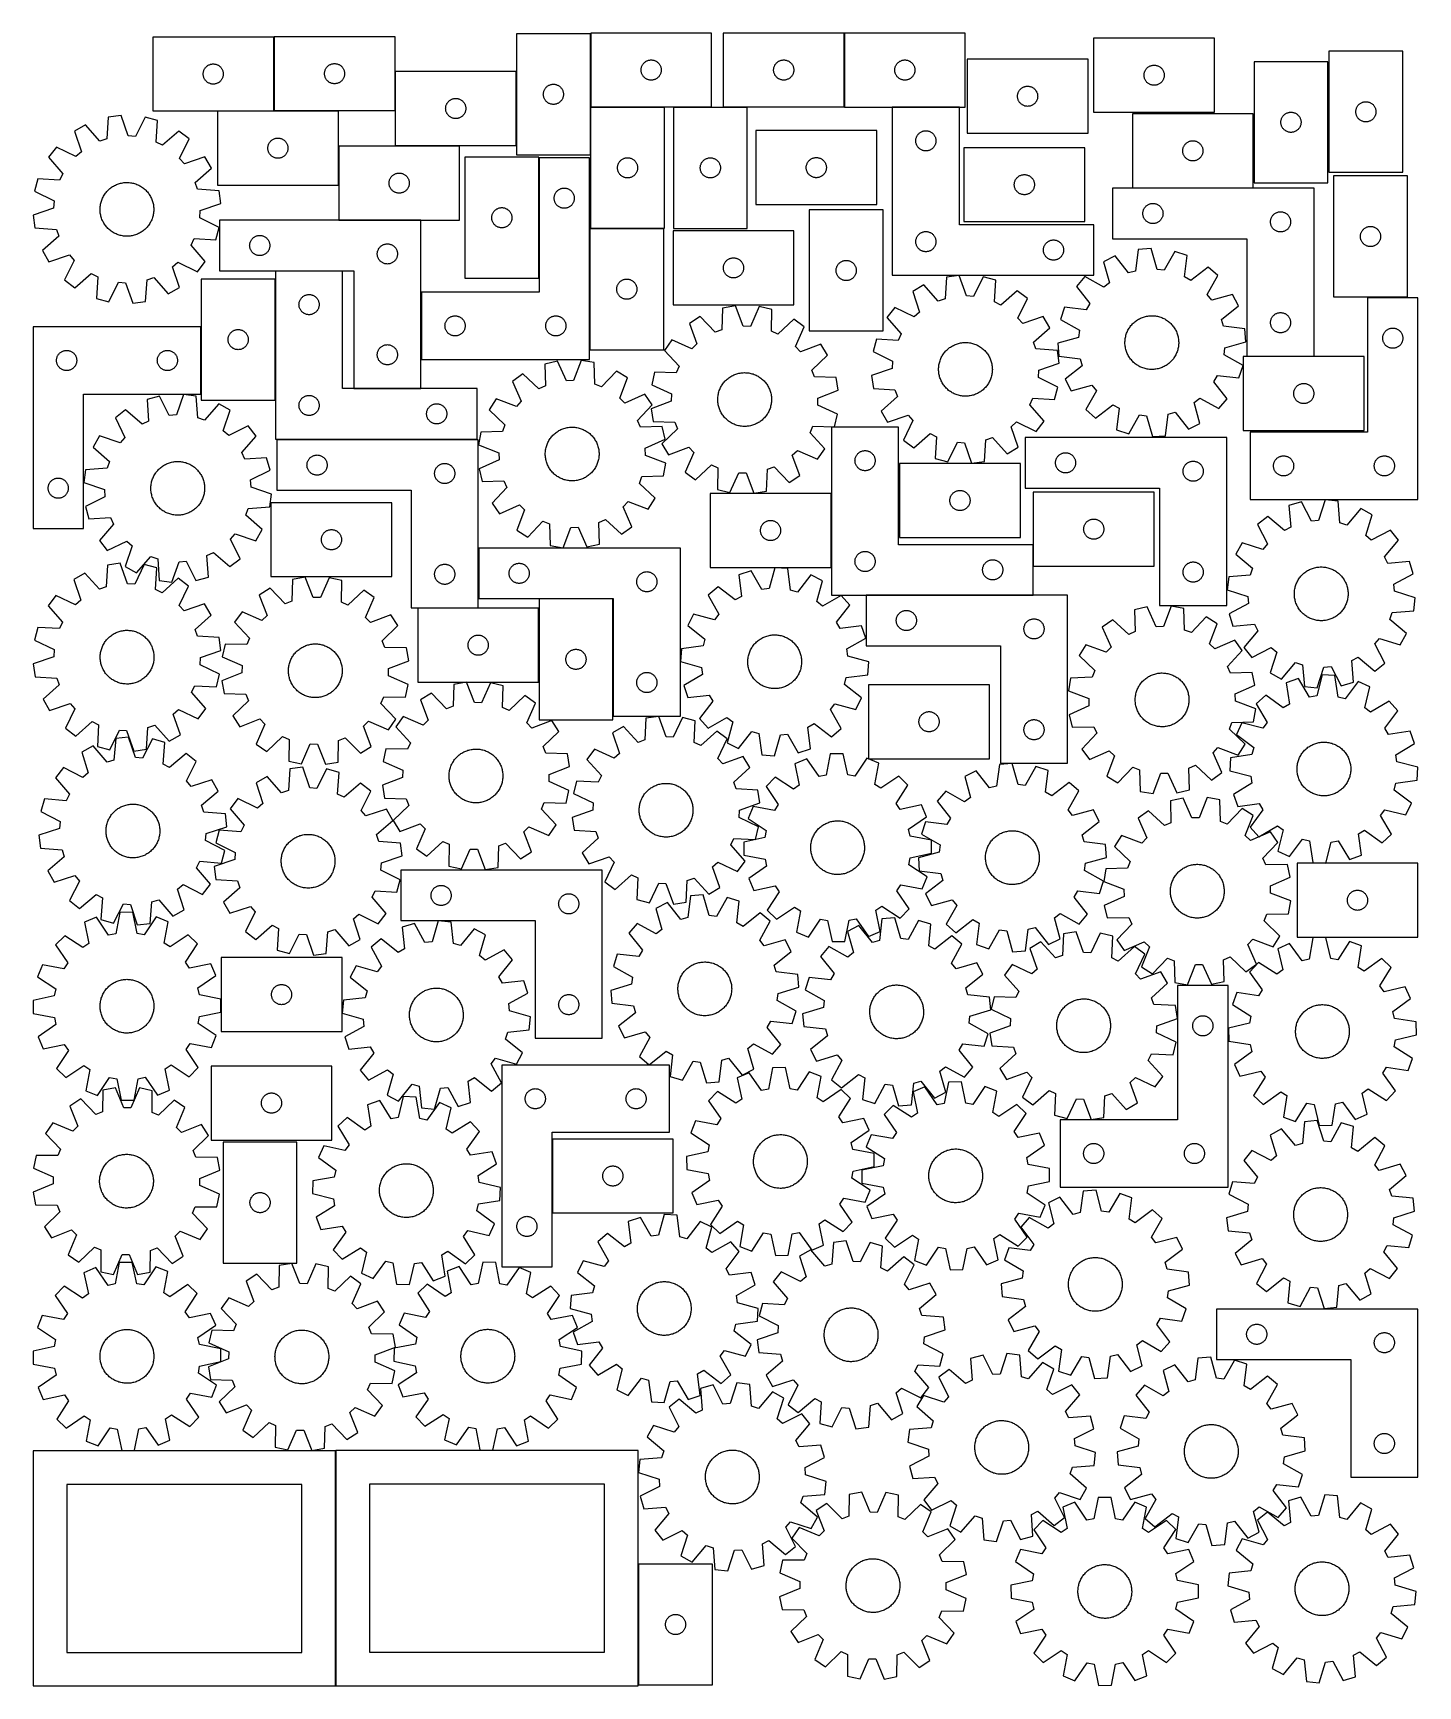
# Model space of a CAD drawing. Header units: millimetres. Extents: x 7 to 1243, y 7 to 1482.
import ezdxf

# ---------------------------------------------------------------- set-up
doc = ezdxf.new("R2010")
doc.units = ezdxf.units.MM
doc.layers.add('CUT', color=7, linetype='CONTINUOUS', true_color=0x000000)

msp = doc.modelspace()

# ---------------------------------------------------------------- linework, layer by layer
at = {"layer": 'CUT'}
for p, q in [((221.467221, 1478.691714), (113.467221, 1478.691714)), ((113.467221, 1478.691714), (113.467221, 1412.691714)), ((221.467221, 1412.691714), (221.467221, 1478.691714)), ((329.814998, 1479.005194), (221.814998, 1479.005194)), ((221.814998, 1479.005194), (221.814998, 1413.005194)), ((329.814998, 1413.005194), (329.814998, 1479.005194)), ((438.282829, 1481.563538), (438.282829, 1373.563538)), ((504.282829, 1481.563538), (438.282829, 1481.563538)), ((504.282829, 1373.563538), (504.282829, 1481.563538)), ((612.588681, 1482.249819), (504.588681, 1482.249819)), ((504.588681, 1482.249819), (504.588681, 1416.249819)), ((612.588681, 1416.249819), (612.588681, 1482.249819)), ((730.989741, 1482.256903), (622.989741, 1482.256903)), ((622.989741, 1482.256903), (622.989741, 1416.256903)), ((730.989741, 1416.256903), (730.989741, 1482.256903)), ((839.203427, 1482.230044), (731.203427, 1482.230044)), ((731.203427, 1482.230044), (731.203427, 1416.230044)), ((839.203427, 1416.230044), (839.203427, 1482.230044)), ((1061.83241, 1477.609439), (953.83241, 1477.609439)), ((953.83241, 1477.609439), (953.83241, 1411.609439)), ((1061.83241, 1411.609439), (1061.83241, 1477.609439)), ((1163.978504, 1465.967835), (1163.978504, 1357.967835)), ((1229.978504, 1465.967835), (1163.978504, 1465.967835)), ((1229.978504, 1357.967835), (1229.978504, 1465.967835)), ((158.467221, 1445.691714), (158.486491, 1446.280342)), ((158.486491, 1446.280342), (158.544218, 1446.86645)), ((158.544218, 1446.86645), (158.640154, 1447.447527)), ((158.640154, 1447.447527), (158.773889, 1448.021085)), ((158.773889, 1448.021085), (158.94485, 1448.584669)), ((158.94485, 1448.584669), (159.152306, 1449.135865)), ((159.152306, 1449.135865), (159.395367, 1449.672312)), ((159.395367, 1449.672312), (159.672993, 1450.191714)), ((159.672993, 1450.191714), (159.983995, 1450.691846)), ((159.983995, 1450.691846), (160.327041, 1451.170567)), ((160.327041, 1451.170567), (160.700663, 1451.625826)), ((160.700663, 1451.625826), (161.10326, 1452.055675)), ((161.10326, 1452.055675), (161.533109, 1452.458272)), ((161.533109, 1452.458272), (161.988368, 1452.831894)), ((161.988368, 1452.831894), (162.467089, 1453.17494)), ((162.467089, 1453.17494), (162.967221, 1453.485943)), ((162.967221, 1453.485943), (163.486623, 1453.763569)), ((163.486623, 1453.763569), (164.02307, 1454.00663)), ((164.02307, 1454.00663), (164.574266, 1454.214085)), ((164.574266, 1454.214085), (165.13785, 1454.385046)), ((165.13785, 1454.385046), (165.711408, 1454.518781)), ((165.711408, 1454.518781), (166.292486, 1454.614718)), ((166.292486, 1454.614718), (166.878593, 1454.672444)), ((166.878593, 1454.672444), (167.467221, 1454.691714)), ((167.467221, 1454.691714), (168.055849, 1454.672444)), ((168.055849, 1454.672444), (168.641957, 1454.614718)), ((168.641957, 1454.614718), (169.223034, 1454.518781)), ((169.223034, 1454.518781), (169.796593, 1454.385046)), ((169.796593, 1454.385046), (170.360177, 1454.214085)), ((170.360177, 1454.214085), (170.911372, 1454.00663)), ((170.911372, 1454.00663), (171.44782, 1453.763569)), ((171.44782, 1453.763569), (171.967221, 1453.485943)), ((171.967221, 1453.485943), (172.467353, 1453.17494)), ((172.467353, 1453.17494), (172.946074, 1452.831894)), ((172.946074, 1452.831894), (173.401334, 1452.458272)), ((173.401334, 1452.458272), (173.831182, 1452.055675)), ((173.831182, 1452.055675), (174.23378, 1451.625826)), ((174.23378, 1451.625826), (174.607401, 1451.170567)), ((174.607401, 1451.170567), (174.950448, 1450.691846)), ((174.950448, 1450.691846), (175.26145, 1450.191714)), ((175.26145, 1450.191714), (175.539076, 1449.672312)), ((175.539076, 1449.672312), (175.782137, 1449.135865)), ((175.782137, 1449.135865), (175.989592, 1448.584669)), ((175.989592, 1448.584669), (176.160554, 1448.021085)), ((176.160554, 1448.021085), (176.294289, 1447.447527)), ((176.294289, 1447.447527), (176.390225, 1446.86645)), ((176.390225, 1446.86645), (176.447952, 1446.280342)), ((176.447952, 1446.280342), (176.467221, 1445.691714)), ((266.814998, 1446.005194), (266.834268, 1446.593822)), ((266.834268, 1446.593822), (266.891994, 1447.179929)), ((266.891994, 1447.179929), (266.98793, 1447.761006)), ((266.98793, 1447.761006), (267.121665, 1448.334565)), ((267.121665, 1448.334565), (267.292627, 1448.898149)), ((267.292627, 1448.898149), (267.500082, 1449.449344)), ((267.500082, 1449.449344), (267.743143, 1449.985792)), ((267.743143, 1449.985792), (268.020769, 1450.505194)), ((268.020769, 1450.505194), (268.331771, 1451.005326)), ((268.331771, 1451.005326), (268.674818, 1451.484046)), ((268.674818, 1451.484046), (269.04844, 1451.939306)), ((269.04844, 1451.939306), (269.451037, 1452.369155)), ((269.451037, 1452.369155), (269.880885, 1452.771752)), ((269.880885, 1452.771752), (270.336145, 1453.145374)), ((270.336145, 1453.145374), (270.814866, 1453.48842)), ((270.814866, 1453.48842), (271.314998, 1453.799422)), ((271.314998, 1453.799422), (271.8344, 1454.077048)), ((271.8344, 1454.077048), (272.370847, 1454.320109)), ((272.370847, 1454.320109), (272.922043, 1454.527565)), ((272.922043, 1454.527565), (273.485626, 1454.698526)), ((273.485626, 1454.698526), (274.059185, 1454.832261)), ((274.059185, 1454.832261), (274.640262, 1454.928197)), ((274.640262, 1454.928197), (275.22637, 1454.985924)), ((275.22637, 1454.985924), (275.814998, 1455.005194)), ((275.814998, 1455.005194), (276.403626, 1454.985924)), ((276.403626, 1454.985924), (276.989734, 1454.928197)), ((276.989734, 1454.928197), (277.570811, 1454.832261)), ((277.570811, 1454.832261), (278.144369, 1454.698526)), ((278.144369, 1454.698526), (278.707953, 1454.527565)), ((278.707953, 1454.527565), (279.259149, 1454.320109)), ((279.259149, 1454.320109), (279.795596, 1454.077048)), ((279.795596, 1454.077048), (280.314998, 1453.799422)), ((280.314998, 1453.799422), (280.81513, 1453.48842)), ((280.81513, 1453.48842), (281.293851, 1453.145374)), ((281.293851, 1453.145374), (281.74911, 1452.771752)), ((281.74911, 1452.771752), (282.178959, 1452.369155)), ((282.178959, 1452.369155), (282.581556, 1451.939306)), ((282.581556, 1451.939306), (282.955178, 1451.484046)), ((282.955178, 1451.484046), (283.298224, 1451.005326)), ((283.298224, 1451.005326), (283.609226, 1450.505194)), ((283.609226, 1450.505194), (283.886852, 1449.985792)), ((283.886852, 1449.985792), (284.129914, 1449.449344)), ((284.129914, 1449.449344), (284.337369, 1448.898149)), ((284.337369, 1448.898149), (284.50833, 1448.334565)), ((284.50833, 1448.334565), (284.642065, 1447.761006)), ((284.642065, 1447.761006), (284.738002, 1447.179929)), ((284.738002, 1447.179929), (284.795728, 1446.593822)), ((284.795728, 1446.593822), (284.814998, 1446.005194)), ((438.038386, 1447.903875), (330.038386, 1447.903875)), ((330.038386, 1447.903875), (330.038386, 1381.903875)), ((438.038386, 1381.903875), (438.038386, 1447.903875)), ((549.588681, 1449.249819), (549.607951, 1449.838448)), ((549.607951, 1448.661191), (549.588681, 1449.249819)), ((549.607951, 1449.838448), (549.665678, 1450.424555)), ((549.665678, 1448.075084), (549.607951, 1448.661191)), ((549.665678, 1450.424555), (549.761614, 1451.005632)), ((549.761614, 1447.494007), (549.665678, 1448.075084)), ((549.761614, 1451.005632), (549.895349, 1451.579191)), ((549.895349, 1446.920448), (549.761614, 1447.494007)), ((549.895349, 1451.579191), (550.06631, 1452.142775)), ((550.06631, 1446.356864), (549.895349, 1446.920448)), ((550.06631, 1452.142775), (550.273766, 1452.69397)), ((550.273766, 1445.805669), (550.06631, 1446.356864)), ((550.273766, 1452.69397), (550.516827, 1453.230418)), ((550.516827, 1453.230418), (550.794453, 1453.749819)), ((550.794453, 1453.749819), (551.105455, 1454.249952)), ((551.105455, 1454.249952), (551.448501, 1454.728672)), ((551.448501, 1454.728672), (551.822123, 1455.183932)), ((551.822123, 1455.183932), (552.22472, 1455.61378)), ((552.22472, 1455.61378), (552.654569, 1456.016378)), ((552.654569, 1456.016378), (553.109828, 1456.389999)), ((553.109828, 1456.389999), (553.588549, 1456.733046)), ((553.588549, 1456.733046), (554.088681, 1457.044048)), ((554.088681, 1457.044048), (554.608083, 1457.321674)), ((554.608083, 1457.321674), (555.14453, 1457.564735)), ((555.14453, 1457.564735), (555.695726, 1457.772191)), ((555.695726, 1457.772191), (556.25931, 1457.943152)), ((556.25931, 1457.943152), (556.832868, 1458.076887)), ((556.832868, 1458.076887), (557.413946, 1458.172823)), ((557.413946, 1458.172823), (558.000053, 1458.23055)), ((558.000053, 1458.23055), (558.588681, 1458.249819)), ((558.588681, 1458.249819), (559.177309, 1458.23055)), ((559.177309, 1458.23055), (559.763417, 1458.172823)), ((559.763417, 1458.172823), (560.344494, 1458.076887)), ((560.344494, 1458.076887), (560.918053, 1457.943152)), ((560.918053, 1457.943152), (561.481636, 1457.772191)), ((561.481636, 1457.772191), (562.032832, 1457.564735)), ((562.032832, 1457.564735), (562.56928, 1457.321674)), ((562.56928, 1457.321674), (563.088681, 1457.044048)), ((563.088681, 1457.044048), (563.588813, 1456.733046)), ((563.588813, 1456.733046), (564.067534, 1456.389999)), ((564.067534, 1456.389999), (564.522794, 1456.016378)), ((564.522794, 1456.016378), (564.952642, 1455.61378)), ((564.952642, 1455.61378), (565.35524, 1455.183932)), ((565.35524, 1455.183932), (565.728861, 1454.728672)), ((565.728861, 1454.728672), (566.071908, 1454.249952)), ((566.071908, 1454.249952), (566.38291, 1453.749819)), ((566.38291, 1453.749819), (566.660536, 1453.230418)), ((566.660536, 1453.230418), (566.903597, 1452.69397)), ((566.903597, 1452.69397), (567.111052, 1452.142775)), ((567.111052, 1446.356864), (566.903597, 1445.805669)), ((567.111052, 1452.142775), (567.282014, 1451.579191)), ((567.282014, 1446.920448), (567.111052, 1446.356864)), ((567.282014, 1451.579191), (567.415749, 1451.005632)), ((567.415749, 1447.494007), (567.282014, 1446.920448)), ((567.415749, 1451.005632), (567.511685, 1450.424555)), ((567.511685, 1448.075084), (567.415749, 1447.494007)), ((567.511685, 1450.424555), (567.569412, 1449.838448)), ((567.569412, 1448.661191), (567.511685, 1448.075084)), ((567.569412, 1449.838448), (567.588681, 1449.249819)), ((567.588681, 1449.249819), (567.569412, 1448.661191)), ((667.989741, 1449.256903), (668.009011, 1449.845531)), ((668.009011, 1448.668274), (667.989741, 1449.256903)), ((668.009011, 1449.845531), (668.066738, 1450.431638)), ((668.066738, 1448.082167), (668.009011, 1448.668274)), ((668.066738, 1450.431638), (668.162674, 1451.012715)), ((668.162674, 1447.50109), (668.066738, 1448.082167)), ((668.162674, 1451.012715), (668.296409, 1451.586274)), ((668.296409, 1446.927531), (668.162674, 1447.50109)), ((668.296409, 1451.586274), (668.46737, 1452.149858)), ((668.46737, 1446.363947), (668.296409, 1446.927531)), ((668.46737, 1452.149858), (668.674826, 1452.701053)), ((668.674826, 1445.812752), (668.46737, 1446.363947)), ((668.674826, 1452.701053), (668.917887, 1453.237501)), ((668.917887, 1453.237501), (669.195513, 1453.756903)), ((669.195513, 1453.756903), (669.506515, 1454.257035)), ((669.506515, 1454.257035), (669.849561, 1454.735755)), ((669.849561, 1454.735755), (670.223183, 1455.191015)), ((670.223183, 1455.191015), (670.62578, 1455.620864)), ((670.62578, 1455.620864), (671.055629, 1456.023461)), ((671.055629, 1456.023461), (671.510889, 1456.397083)), ((671.510889, 1456.397083), (671.989609, 1456.740129)), ((671.989609, 1456.740129), (672.489741, 1457.051131)), ((672.489741, 1457.051131), (673.009143, 1457.328757)), ((673.009143, 1457.328757), (673.545591, 1457.571818)), ((673.545591, 1457.571818), (674.096786, 1457.779274)), ((674.096786, 1457.779274), (674.66037, 1457.950235)), ((674.66037, 1457.950235), (675.233929, 1458.08397)), ((675.233929, 1458.08397), (675.815006, 1458.179906)), ((675.815006, 1458.179906), (676.401113, 1458.237633)), ((676.401113, 1458.237633), (676.989741, 1458.256903)), ((676.989741, 1458.256903), (677.57837, 1458.237633)), ((677.57837, 1458.237633), (678.164477, 1458.179906)), ((678.164477, 1458.179906), (678.745554, 1458.08397)), ((678.745554, 1458.08397), (679.319113, 1457.950235)), ((679.319113, 1457.950235), (679.882697, 1457.779274)), ((679.882697, 1457.779274), (680.433892, 1457.571818)), ((680.433892, 1457.571818), (680.97034, 1457.328757)), ((680.97034, 1457.328757), (681.489741, 1457.051131)), ((681.489741, 1457.051131), (681.989874, 1456.740129)), ((681.989874, 1456.740129), (682.468594, 1456.397083)), ((682.468594, 1456.397083), (682.923854, 1456.023461)), ((682.923854, 1456.023461), (683.353703, 1455.620864)), ((683.353703, 1455.620864), (683.7563, 1455.191015)), ((683.7563, 1455.191015), (684.129922, 1454.735755)), ((684.129922, 1454.735755), (684.472968, 1454.257035)), ((684.472968, 1454.257035), (684.78397, 1453.756903)), ((684.78397, 1453.756903), (685.061596, 1453.237501)), ((685.061596, 1453.237501), (685.304657, 1452.701053)), ((685.304657, 1452.701053), (685.512113, 1452.149858)), ((685.512113, 1446.363947), (685.304657, 1445.812752)), ((685.512113, 1452.149858), (685.683074, 1451.586274)), ((685.683074, 1446.927531), (685.512113, 1446.363947)), ((685.683074, 1451.586274), (685.816809, 1451.012715)), ((685.816809, 1447.50109), (685.683074, 1446.927531)), ((685.816809, 1451.012715), (685.912745, 1450.431638)), ((685.912745, 1448.082167), (685.816809, 1447.50109)), ((685.912745, 1450.431638), (685.970472, 1449.845531)), ((685.970472, 1448.668274), (685.912745, 1448.082167)), ((685.970472, 1449.845531), (685.989741, 1449.256903)), ((685.989741, 1449.256903), (685.970472, 1448.668274)), ((776.203427, 1449.230044), (776.222697, 1449.818672)), ((776.222697, 1448.641416), (776.203427, 1449.230044)), ((776.222697, 1449.818672), (776.280424, 1450.40478)), ((776.280424, 1448.055308), (776.222697, 1448.641416)), ((776.280424, 1450.40478), (776.37636, 1450.985857)), ((776.37636, 1447.474231), (776.280424, 1448.055308)), ((776.37636, 1450.985857), (776.510095, 1451.559415)), ((776.510095, 1446.900673), (776.37636, 1447.474231)), ((776.510095, 1451.559415), (776.681056, 1452.122999)), ((776.681056, 1446.337089), (776.510095, 1446.900673)), ((776.681056, 1452.122999), (776.888512, 1452.674195)), ((776.888512, 1445.785893), (776.681056, 1446.337089)), ((776.888512, 1452.674195), (777.131573, 1453.210642)), ((777.131573, 1453.210642), (777.409199, 1453.730044)), ((777.409199, 1453.730044), (777.720201, 1454.230176)), ((777.720201, 1454.230176), (778.063247, 1454.708897)), ((778.063247, 1454.708897), (778.436869, 1455.164156)), ((778.436869, 1455.164156), (778.839466, 1455.594005)), ((778.839466, 1455.594005), (779.269315, 1455.996602)), ((779.269315, 1455.996602), (779.724575, 1456.370224)), ((779.724575, 1456.370224), (780.203295, 1456.713271)), ((780.203295, 1456.713271), (780.703427, 1457.024273)), ((780.703427, 1457.024273), (781.222829, 1457.301899)), ((781.222829, 1457.301899), (781.759276, 1457.54496)), ((781.759276, 1457.54496), (782.310472, 1457.752415)), ((782.310472, 1457.752415), (782.874056, 1457.923376)), ((782.874056, 1457.923376), (783.447614, 1458.057112)), ((783.447614, 1458.057112), (784.028692, 1458.153048)), ((784.028692, 1458.153048), (784.614799, 1458.210774)), ((784.614799, 1458.210774), (785.203427, 1458.230044)), ((785.203427, 1458.230044), (785.792056, 1458.210774)), ((785.792056, 1458.210774), (786.378163, 1458.153048)), ((786.378163, 1458.153048), (786.95924, 1458.057112)), ((786.95924, 1458.057112), (787.532799, 1457.923376)), ((787.532799, 1457.923376), (788.096383, 1457.752415)), ((788.096383, 1457.752415), (788.647578, 1457.54496)), ((788.647578, 1457.54496), (789.184026, 1457.301899)), ((789.184026, 1457.301899), (789.703427, 1457.024273)), ((789.703427, 1457.024273), (790.203559, 1456.713271)), ((790.203559, 1456.713271), (790.68228, 1456.370224)), ((790.68228, 1456.370224), (791.13754, 1455.996602)), ((791.13754, 1455.996602), (791.567388, 1455.594005)), ((791.567388, 1455.594005), (791.969986, 1455.164156)), ((791.969986, 1455.164156), (792.343607, 1454.708897)), ((792.343607, 1454.708897), (792.686654, 1454.230176)), ((792.686654, 1454.230176), (792.997656, 1453.730044)), ((792.997656, 1453.730044), (793.275282, 1453.210642)), ((793.275282, 1453.210642), (793.518343, 1452.674195)), ((793.518343, 1452.674195), (793.725799, 1452.122999)), ((793.725799, 1446.337089), (793.518343, 1445.785893)), ((793.725799, 1452.122999), (793.89676, 1451.559415)), ((793.89676, 1446.900673), (793.725799, 1446.337089)), ((793.89676, 1451.559415), (794.030495, 1450.985857)), ((794.030495, 1447.474231), (793.89676, 1446.900673)), ((794.030495, 1450.985857), (794.126431, 1450.40478)), ((794.126431, 1448.055308), (794.030495, 1447.474231)), ((794.126431, 1450.40478), (794.184158, 1449.818672)), ((794.184158, 1448.641416), (794.126431, 1448.055308)), ((794.184158, 1449.818672), (794.203427, 1449.230044)), ((794.203427, 1449.230044), (794.184158, 1448.641416)), ((948.834836, 1458.815737), (840.834836, 1458.815737)), ((840.834836, 1458.815737), (840.834836, 1392.815737)), ((948.834836, 1392.815737), (948.834836, 1458.815737)), ((998.909406, 1445.784174), (999.005342, 1446.365251)), ((999.005342, 1446.365251), (999.139077, 1446.93881)), ((999.139077, 1446.93881), (999.310039, 1447.502394)), ((999.310039, 1447.502394), (999.517494, 1448.053589)), ((999.517494, 1448.053589), (999.760555, 1448.590037)), ((999.760555, 1448.590037), (1000.038181, 1449.109439)), ((1000.038181, 1449.109439), (1000.349183, 1449.609571)), ((1000.349183, 1449.609571), (1000.69223, 1450.088291)), ((1000.69223, 1450.088291), (1001.065852, 1450.543551)), ((1001.065852, 1450.543551), (1001.468449, 1450.9734)), ((1001.468449, 1450.9734), (1001.898298, 1451.375997)), ((1001.898298, 1451.375997), (1002.353557, 1451.749619)), ((1002.353557, 1451.749619), (1002.832278, 1452.092665)), ((1002.832278, 1452.092665), (1003.33241, 1452.403667)), ((1003.33241, 1452.403667), (1003.851812, 1452.681293)), ((1003.851812, 1452.681293), (1004.388259, 1452.924354)), ((1004.388259, 1452.924354), (1004.939455, 1453.13181)), ((1004.939455, 1453.13181), (1005.503039, 1453.302771)), ((1005.503039, 1453.302771), (1006.076597, 1453.436506)), ((1006.076597, 1453.436506), (1006.657674, 1453.532442)), ((1006.657674, 1453.532442), (1007.243782, 1453.590169)), ((1007.243782, 1453.590169), (1007.83241, 1453.609439)), ((1007.83241, 1453.609439), (1008.421038, 1453.590169)), ((1008.421038, 1453.590169), (1009.007146, 1453.532442)), ((1009.007146, 1453.532442), (1009.588223, 1453.436506)), ((1009.588223, 1453.436506), (1010.161781, 1453.302771)), ((1010.161781, 1453.302771), (1010.725365, 1453.13181)), ((1010.725365, 1453.13181), (1011.276561, 1452.924354)), ((1011.276561, 1452.924354), (1011.813008, 1452.681293)), ((1011.813008, 1452.681293), (1012.33241, 1452.403667)), ((1012.33241, 1452.403667), (1012.832542, 1452.092665)), ((1012.832542, 1452.092665), (1013.311263, 1451.749619)), ((1013.311263, 1451.749619), (1013.766522, 1451.375997)), ((1013.766522, 1451.375997), (1014.196371, 1450.9734)), ((1014.196371, 1450.9734), (1014.598968, 1450.543551)), ((1014.598968, 1450.543551), (1014.97259, 1450.088291)), ((1014.97259, 1450.088291), (1015.315636, 1449.609571)), ((1015.315636, 1449.609571), (1015.626639, 1449.109439)), ((1015.626639, 1449.109439), (1015.904265, 1448.590037)), ((1015.904265, 1448.590037), (1016.147326, 1448.053589)), ((1016.147326, 1448.053589), (1016.354781, 1447.502394)), ((1016.354781, 1447.502394), (1016.525742, 1446.93881)), ((1016.525742, 1446.93881), (1016.659477, 1446.365251)), ((1016.659477, 1446.365251), (1016.755414, 1445.784174)), ((1097.067672, 1456.595276), (1097.067672, 1348.595276)), ((1163.067672, 1456.595276), (1097.067672, 1456.595276)), ((1163.067672, 1348.595276), (1163.067672, 1456.595276)), ((158.486491, 1445.103086), (158.467221, 1445.691714)), ((158.544218, 1444.516978), (158.486491, 1445.103086)), ((158.640154, 1443.935901), (158.544218, 1444.516978)), ((158.773889, 1443.362343), (158.640154, 1443.935901)), ((158.94485, 1442.798759), (158.773889, 1443.362343)), ((159.152306, 1442.247563), (158.94485, 1442.798759)), ((159.395367, 1441.711116), (159.152306, 1442.247563)), ((159.672993, 1441.191714), (159.395367, 1441.711116)), ((159.983995, 1440.691582), (159.672993, 1441.191714)), ((160.327041, 1440.212861), (159.983995, 1440.691582)), ((160.700663, 1439.757602), (160.327041, 1440.212861)), ((161.10326, 1439.327753), (160.700663, 1439.757602)), ((161.533109, 1438.925156), (161.10326, 1439.327753)), ((161.988368, 1438.551534), (161.533109, 1438.925156)), ((162.467089, 1438.208487), (161.988368, 1438.551534)), ((162.967221, 1437.897485), (162.467089, 1438.208487)), ((163.486623, 1437.619859), (162.967221, 1437.897485)), ((164.02307, 1437.376798), (163.486623, 1437.619859)), ((164.574266, 1437.169343), (164.02307, 1437.376798)), ((165.13785, 1436.998382), (164.574266, 1437.169343)), ((165.711408, 1436.864646), (165.13785, 1436.998382)), ((166.292486, 1436.76871), (165.711408, 1436.864646)), ((166.878593, 1436.710984), (166.292486, 1436.76871)), ((167.467221, 1436.691714), (166.878593, 1436.710984)), ((168.055849, 1436.710984), (167.467221, 1436.691714)), ((168.641957, 1436.76871), (168.055849, 1436.710984)), ((169.223034, 1436.864646), (168.641957, 1436.76871)), ((169.796593, 1436.998382), (169.223034, 1436.864646)), ((170.360177, 1437.169343), (169.796593, 1436.998382)), ((170.911372, 1437.376798), (170.360177, 1437.169343)), ((171.44782, 1437.619859), (170.911372, 1437.376798)), ((171.967221, 1437.897485), (171.44782, 1437.619859)), ((172.467353, 1438.208487), (171.967221, 1437.897485)), ((172.946074, 1438.551534), (172.467353, 1438.208487)), ((173.401334, 1438.925156), (172.946074, 1438.551534)), ((173.831182, 1439.327753), (173.401334, 1438.925156)), ((174.23378, 1439.757602), (173.831182, 1439.327753)), ((174.607401, 1440.212861), (174.23378, 1439.757602)), ((174.950448, 1440.691582), (174.607401, 1440.212861)), ((175.26145, 1441.191714), (174.950448, 1440.691582)), ((175.539076, 1441.711116), (175.26145, 1441.191714)), ((175.782137, 1442.247563), (175.539076, 1441.711116)), ((175.989592, 1442.798759), (175.782137, 1442.247563)), ((176.160554, 1443.362343), (175.989592, 1442.798759)), ((176.294289, 1443.935901), (176.160554, 1443.362343)), ((176.390225, 1444.516978), (176.294289, 1443.935901)), ((176.447952, 1445.103086), (176.390225, 1444.516978)), ((176.467221, 1445.691714), (176.447952, 1445.103086)), ((266.834268, 1445.416565), (266.814998, 1446.005194)), ((266.891994, 1444.830458), (266.834268, 1445.416565)), ((266.98793, 1444.249381), (266.891994, 1444.830458)), ((267.121665, 1443.675822), (266.98793, 1444.249381)), ((267.292627, 1443.112238), (267.121665, 1443.675822)), ((267.500082, 1442.561043), (267.292627, 1443.112238)), ((267.743143, 1442.024595), (267.500082, 1442.561043)), ((268.020769, 1441.505194), (267.743143, 1442.024595)), ((268.331771, 1441.005061), (268.020769, 1441.505194)), ((268.674818, 1440.526341), (268.331771, 1441.005061)), ((269.04844, 1440.071081), (268.674818, 1440.526341)), ((269.451037, 1439.641232), (269.04844, 1440.071081)), ((269.880885, 1439.238635), (269.451037, 1439.641232)), ((270.336145, 1438.865013), (269.880885, 1439.238635)), ((270.814866, 1438.521967), (270.336145, 1438.865013)), ((271.314998, 1438.210965), (270.814866, 1438.521967)), ((271.8344, 1437.933339), (271.314998, 1438.210965)), ((272.370847, 1437.690278), (271.8344, 1437.933339)), ((272.922043, 1437.482822), (272.370847, 1437.690278)), ((273.485626, 1437.311861), (272.922043, 1437.482822)), ((274.059185, 1437.178126), (273.485626, 1437.311861)), ((274.640262, 1437.08219), (274.059185, 1437.178126)), ((275.22637, 1437.024463), (274.640262, 1437.08219)), ((275.814998, 1437.005194), (275.22637, 1437.024463)), ((276.403626, 1437.024463), (275.814998, 1437.005194)), ((276.989734, 1437.08219), (276.403626, 1437.024463)), ((277.570811, 1437.178126), (276.989734, 1437.08219)), ((278.144369, 1437.311861), (277.570811, 1437.178126)), ((278.707953, 1437.482822), (278.144369, 1437.311861)), ((279.259149, 1437.690278), (278.707953, 1437.482822)), ((279.795596, 1437.933339), (279.259149, 1437.690278)), ((280.314998, 1438.210965), (279.795596, 1437.933339)), ((280.81513, 1438.521967), (280.314998, 1438.210965)), ((281.293851, 1438.865013), (280.81513, 1438.521967)), ((281.74911, 1439.238635), (281.293851, 1438.865013)), ((282.178959, 1439.641232), (281.74911, 1439.238635)), ((282.581556, 1440.071081), (282.178959, 1439.641232)), ((282.955178, 1440.526341), (282.581556, 1440.071081)), ((283.298224, 1441.005061), (282.955178, 1440.526341)), ((283.609226, 1441.505194), (283.298224, 1441.005061)), ((283.886852, 1442.024595), (283.609226, 1441.505194)), ((284.129914, 1442.561043), (283.886852, 1442.024595)), ((284.337369, 1443.112238), (284.129914, 1442.561043)), ((284.50833, 1443.675822), (284.337369, 1443.112238)), ((284.642065, 1444.249381), (284.50833, 1443.675822)), ((284.738002, 1444.830458), (284.642065, 1444.249381)), ((284.795728, 1445.416565), (284.738002, 1444.830458)), ((284.814998, 1446.005194), (284.795728, 1445.416565)), ((462.967913, 1431.007689), (463.210974, 1431.544136)), ((463.210974, 1431.544136), (463.4886, 1432.063538)), ((463.4886, 1432.063538), (463.799603, 1432.56367)), ((463.799603, 1432.56367), (464.142649, 1433.042391)), ((464.142649, 1433.042391), (464.516271, 1433.49765)), ((464.516271, 1433.49765), (464.918868, 1433.927499)), ((464.918868, 1433.927499), (465.348717, 1434.330096)), ((465.348717, 1434.330096), (465.803976, 1434.703718)), ((465.803976, 1434.703718), (466.282697, 1435.046764)), ((466.282697, 1435.046764), (466.782829, 1435.357767)), ((466.782829, 1435.357767), (467.302231, 1435.635393)), ((467.302231, 1435.635393), (467.838678, 1435.878454)), ((467.838678, 1435.878454), (468.389874, 1436.085909)), ((468.389874, 1436.085909), (468.953458, 1436.25687)), ((468.953458, 1436.25687), (469.527016, 1436.390605)), ((469.527016, 1436.390605), (470.108093, 1436.486542)), ((470.108093, 1436.486542), (470.694201, 1436.544268)), ((470.694201, 1436.544268), (471.282829, 1436.563538)), ((471.282829, 1436.563538), (471.871457, 1436.544268)), ((471.871457, 1436.544268), (472.457565, 1436.486542)), ((472.457565, 1436.486542), (473.038642, 1436.390605)), ((473.038642, 1436.390605), (473.6122, 1436.25687)), ((473.6122, 1436.25687), (474.175784, 1436.085909)), ((474.175784, 1436.085909), (474.72698, 1435.878454)), ((474.72698, 1435.878454), (475.263427, 1435.635393)), ((475.263427, 1435.635393), (475.782829, 1435.357767)), ((475.782829, 1435.357767), (476.282961, 1435.046764)), ((476.282961, 1435.046764), (476.761682, 1434.703718)), ((476.761682, 1434.703718), (477.216941, 1434.330096)), ((477.216941, 1434.330096), (477.64679, 1433.927499)), ((477.64679, 1433.927499), (478.049387, 1433.49765)), ((478.049387, 1433.49765), (478.423009, 1433.042391)), ((478.423009, 1433.042391), (478.766056, 1432.56367)), ((478.766056, 1432.56367), (479.077058, 1432.063538)), ((479.077058, 1432.063538), (479.354684, 1431.544136)), ((479.354684, 1431.544136), (479.597745, 1431.007689)), ((550.516827, 1445.269221), (550.273766, 1445.805669)), ((550.794453, 1444.749819), (550.516827, 1445.269221)), ((551.105455, 1444.249687), (550.794453, 1444.749819)), ((551.448501, 1443.770967), (551.105455, 1444.249687)), ((551.822123, 1443.315707), (551.448501, 1443.770967)), ((552.22472, 1442.885858), (551.822123, 1443.315707)), ((552.654569, 1442.483261), (552.22472, 1442.885858)), ((553.109828, 1442.109639), (552.654569, 1442.483261)), ((553.588549, 1441.766593), (553.109828, 1442.109639)), ((554.088681, 1441.455591), (553.588549, 1441.766593)), ((554.608083, 1441.177965), (554.088681, 1441.455591)), ((555.14453, 1440.934904), (554.608083, 1441.177965)), ((555.695726, 1440.727448), (555.14453, 1440.934904)), ((556.25931, 1440.556487), (555.695726, 1440.727448)), ((556.832868, 1440.422752), (556.25931, 1440.556487)), ((557.413946, 1440.326816), (556.832868, 1440.422752)), ((558.000053, 1440.269089), (557.413946, 1440.326816)), ((558.588681, 1440.249819), (558.000053, 1440.269089)), ((559.177309, 1440.269089), (558.588681, 1440.249819)), ((559.763417, 1440.326816), (559.177309, 1440.269089)), ((560.344494, 1440.422752), (559.763417, 1440.326816)), ((560.918053, 1440.556487), (560.344494, 1440.422752)), ((561.481636, 1440.727448), (560.918053, 1440.556487)), ((562.032832, 1440.934904), (561.481636, 1440.727448)), ((562.56928, 1441.177965), (562.032832, 1440.934904)), ((563.088681, 1441.455591), (562.56928, 1441.177965)), ((563.588813, 1441.766593), (563.088681, 1441.455591)), ((564.067534, 1442.109639), (563.588813, 1441.766593)), ((564.522794, 1442.483261), (564.067534, 1442.109639)), ((564.952642, 1442.885858), (564.522794, 1442.483261)), ((565.35524, 1443.315707), (564.952642, 1442.885858)), ((565.728861, 1443.770967), (565.35524, 1443.315707)), ((566.071908, 1444.249687), (565.728861, 1443.770967)), ((566.38291, 1444.749819), (566.071908, 1444.249687)), ((566.660536, 1445.269221), (566.38291, 1444.749819)), ((566.903597, 1445.805669), (566.660536, 1445.269221)), ((668.917887, 1445.276304), (668.674826, 1445.812752)), ((669.195513, 1444.756903), (668.917887, 1445.276304)), ((669.506515, 1444.25677), (669.195513, 1444.756903)), ((669.849561, 1443.77805), (669.506515, 1444.25677)), ((670.223183, 1443.32279), (669.849561, 1443.77805)), ((670.62578, 1442.892941), (670.223183, 1443.32279)), ((671.055629, 1442.490344), (670.62578, 1442.892941)), ((671.510889, 1442.116722), (671.055629, 1442.490344)), ((671.989609, 1441.773676), (671.510889, 1442.116722)), ((672.489741, 1441.462674), (671.989609, 1441.773676)), ((673.009143, 1441.185048), (672.489741, 1441.462674)), ((673.545591, 1440.941987), (673.009143, 1441.185048)), ((674.096786, 1440.734531), (673.545591, 1440.941987)), ((674.66037, 1440.56357), (674.096786, 1440.734531)), ((675.233929, 1440.429835), (674.66037, 1440.56357)), ((675.815006, 1440.333899), (675.233929, 1440.429835)), ((676.401113, 1440.276172), (675.815006, 1440.333899)), ((676.989741, 1440.256903), (676.401113, 1440.276172)), ((677.57837, 1440.276172), (676.989741, 1440.256903)), ((678.164477, 1440.333899), (677.57837, 1440.276172)), ((678.745554, 1440.429835), (678.164477, 1440.333899)), ((679.319113, 1440.56357), (678.745554, 1440.429835)), ((679.882697, 1440.734531), (679.319113, 1440.56357)), ((680.433892, 1440.941987), (679.882697, 1440.734531)), ((680.97034, 1441.185048), (680.433892, 1440.941987)), ((681.489741, 1441.462674), (680.97034, 1441.185048)), ((681.989874, 1441.773676), (681.489741, 1441.462674)), ((682.468594, 1442.116722), (681.989874, 1441.773676)), ((682.923854, 1442.490344), (682.468594, 1442.116722)), ((683.353703, 1442.892941), (682.923854, 1442.490344)), ((683.7563, 1443.32279), (683.353703, 1442.892941)), ((684.129922, 1443.77805), (683.7563, 1443.32279)), ((684.472968, 1444.25677), (684.129922, 1443.77805)), ((684.78397, 1444.756903), (684.472968, 1444.25677)), ((685.061596, 1445.276304), (684.78397, 1444.756903)), ((685.304657, 1445.812752), (685.061596, 1445.276304)), ((777.131573, 1445.249446), (776.888512, 1445.785893)), ((777.409199, 1444.730044), (777.131573, 1445.249446)), ((777.720201, 1444.229912), (777.409199, 1444.730044)), ((778.063247, 1443.751191), (777.720201, 1444.229912)), ((778.436869, 1443.295932), (778.063247, 1443.751191)), ((778.839466, 1442.866083), (778.436869, 1443.295932)), ((779.269315, 1442.463486), (778.839466, 1442.866083)), ((779.724575, 1442.089864), (779.269315, 1442.463486)), ((780.203295, 1441.746818), (779.724575, 1442.089864)), ((780.703427, 1441.435815), (780.203295, 1441.746818)), ((781.222829, 1441.158189), (780.703427, 1441.435815)), ((781.759276, 1440.915128), (781.222829, 1441.158189)), ((782.310472, 1440.707673), (781.759276, 1440.915128)), ((782.874056, 1440.536712), (782.310472, 1440.707673)), ((783.447614, 1440.402977), (782.874056, 1440.536712)), ((784.028692, 1440.30704), (783.447614, 1440.402977)), ((784.614799, 1440.249314), (784.028692, 1440.30704)), ((785.203427, 1440.230044), (784.614799, 1440.249314)), ((785.792056, 1440.249314), (785.203427, 1440.230044)), ((786.378163, 1440.30704), (785.792056, 1440.249314)), ((786.95924, 1440.402977), (786.378163, 1440.30704)), ((787.532799, 1440.536712), (786.95924, 1440.402977)), ((788.096383, 1440.707673), (787.532799, 1440.536712)), ((788.647578, 1440.915128), (788.096383, 1440.707673)), ((789.184026, 1441.158189), (788.647578, 1440.915128)), ((789.703427, 1441.435815), (789.184026, 1441.158189)), ((790.203559, 1441.746818), (789.703427, 1441.435815)), ((790.68228, 1442.089864), (790.203559, 1441.746818)), ((791.13754, 1442.463486), (790.68228, 1442.089864)), ((791.567388, 1442.866083), (791.13754, 1442.463486)), ((791.969986, 1443.295932), (791.567388, 1442.866083)), ((792.343607, 1443.751191), (791.969986, 1443.295932)), ((792.686654, 1444.229912), (792.343607, 1443.751191)), ((792.997656, 1444.730044), (792.686654, 1444.229912)), ((793.275282, 1445.249446), (792.997656, 1444.730044)), ((793.518343, 1445.785893), (793.275282, 1445.249446)), ((887.694656, 1431.29459), (888.068278, 1431.74985)), ((888.068278, 1431.74985), (888.470875, 1432.179698)), ((888.470875, 1432.179698), (888.900724, 1432.582296)), ((888.900724, 1432.582296), (889.355983, 1432.955917)), ((889.355983, 1432.955917), (889.834704, 1433.298964)), ((889.834704, 1433.298964), (890.334836, 1433.609966)), ((890.334836, 1433.609966), (890.854238, 1433.887592)), ((890.854238, 1433.887592), (891.390685, 1434.130653)), ((891.390685, 1434.130653), (891.941881, 1434.338109)), ((891.941881, 1434.338109), (892.505465, 1434.50907)), ((892.505465, 1434.50907), (893.079023, 1434.642805)), ((893.079023, 1434.642805), (893.6601, 1434.738741)), ((893.6601, 1434.738741), (894.246208, 1434.796468)), ((894.246208, 1434.796468), (894.834836, 1434.815737)), ((894.834836, 1434.815737), (895.423464, 1434.796468)), ((895.423464, 1434.796468), (896.009572, 1434.738741)), ((896.009572, 1434.738741), (896.590649, 1434.642805)), ((896.590649, 1434.642805), (897.164207, 1434.50907)), ((897.164207, 1434.50907), (897.727791, 1434.338109)), ((897.727791, 1434.338109), (898.278987, 1434.130653)), ((898.278987, 1434.130653), (898.815434, 1433.887592)), ((898.815434, 1433.887592), (899.334836, 1433.609966)), ((899.334836, 1433.609966), (899.834968, 1433.298964)), ((899.834968, 1433.298964), (900.313689, 1432.955917)), ((900.313689, 1432.955917), (900.768948, 1432.582296)), ((900.768948, 1432.582296), (901.198797, 1432.179698)), ((901.198797, 1432.179698), (901.601394, 1431.74985)), ((901.601394, 1431.74985), (901.975016, 1431.29459)), ((998.83241, 1444.609439), (998.85168, 1445.198067)), ((998.85168, 1444.02081), (998.83241, 1444.609439)), ((998.85168, 1445.198067), (998.909406, 1445.784174)), ((998.909406, 1443.434703), (998.85168, 1444.02081)), ((999.005342, 1442.853626), (998.909406, 1443.434703)), ((999.139077, 1442.280067), (999.005342, 1442.853626)), ((999.310039, 1441.716483), (999.139077, 1442.280067)), ((999.517494, 1441.165288), (999.310039, 1441.716483)), ((999.760555, 1440.62884), (999.517494, 1441.165288)), ((1000.038181, 1440.109439), (999.760555, 1440.62884)), ((1000.349183, 1439.609306), (1000.038181, 1440.109439)), ((1000.69223, 1439.130586), (1000.349183, 1439.609306)), ((1001.065852, 1438.675326), (1000.69223, 1439.130586)), ((1001.468449, 1438.245478), (1001.065852, 1438.675326)), ((1001.898298, 1437.84288), (1001.468449, 1438.245478)), ((1002.353557, 1437.469259), (1001.898298, 1437.84288)), ((1002.832278, 1437.126212), (1002.353557, 1437.469259)), ((1003.33241, 1436.81521), (1002.832278, 1437.126212)), ((1003.851812, 1436.537584), (1003.33241, 1436.81521)), ((1004.388259, 1436.294523), (1003.851812, 1436.537584)), ((1004.939455, 1436.087067), (1004.388259, 1436.294523)), ((1005.503039, 1435.916106), (1004.939455, 1436.087067)), ((1006.076597, 1435.782371), (1005.503039, 1435.916106)), ((1006.657674, 1435.686435), (1006.076597, 1435.782371)), ((1007.243782, 1435.628708), (1006.657674, 1435.686435)), ((1007.83241, 1435.609439), (1007.243782, 1435.628708)), ((1008.421038, 1435.628708), (1007.83241, 1435.609439)), ((1009.007146, 1435.686435), (1008.421038, 1435.628708)), ((1009.588223, 1435.782371), (1009.007146, 1435.686435)), ((1010.161781, 1435.916106), (1009.588223, 1435.782371)), ((1010.725365, 1436.087067), (1010.161781, 1435.916106)), ((1011.276561, 1436.294523), (1010.725365, 1436.087067)), ((1011.813008, 1436.537584), (1011.276561, 1436.294523)), ((1012.33241, 1436.81521), (1011.813008, 1436.537584)), ((1012.832542, 1437.126212), (1012.33241, 1436.81521)), ((1013.311263, 1437.469259), (1012.832542, 1437.126212)), ((1013.766522, 1437.84288), (1013.311263, 1437.469259)), ((1014.196371, 1438.245478), (1013.766522, 1437.84288)), ((1014.598968, 1438.675326), (1014.196371, 1438.245478)), ((1014.97259, 1439.130586), (1014.598968, 1438.675326)), ((1015.315636, 1439.609306), (1014.97259, 1439.130586)), ((1015.626639, 1440.109439), (1015.315636, 1439.609306)), ((1015.904265, 1440.62884), (1015.626639, 1440.109439)), ((1016.147326, 1441.165288), (1015.904265, 1440.62884)), ((1016.354781, 1441.716483), (1016.147326, 1441.165288)), ((1016.525742, 1442.280067), (1016.354781, 1441.716483)), ((1016.659477, 1442.853626), (1016.525742, 1442.280067)), ((1016.755414, 1443.434703), (1016.659477, 1442.853626)), ((1016.755414, 1445.784174), (1016.81314, 1445.198067)), ((1016.81314, 1444.02081), (1016.755414, 1443.434703)), ((1016.81314, 1445.198067), (1016.83241, 1444.609439)), ((1016.83241, 1444.609439), (1016.81314, 1444.02081)), ((375.211319, 1416.659688), (375.345054, 1417.233247)), ((375.345054, 1417.233247), (375.516015, 1417.79683)), ((375.516015, 1417.79683), (375.723471, 1418.348026)), ((375.723471, 1418.348026), (375.966532, 1418.884473)), ((375.966532, 1418.884473), (376.244158, 1419.403875)), ((376.244158, 1419.403875), (376.55516, 1419.904007)), ((376.55516, 1419.904007), (376.898206, 1420.382728)), ((376.898206, 1420.382728), (377.271828, 1420.837988)), ((377.271828, 1420.837988), (377.674425, 1421.267836)), ((377.674425, 1421.267836), (378.104274, 1421.670433)), ((378.104274, 1421.670433), (378.559534, 1422.044055)), ((378.559534, 1422.044055), (379.038254, 1422.387102)), ((379.038254, 1422.387102), (379.538386, 1422.698104)), ((379.538386, 1422.698104), (380.057788, 1422.97573)), ((380.057788, 1422.97573), (380.594236, 1423.218791)), ((380.594236, 1423.218791), (381.145431, 1423.426246)), ((381.145431, 1423.426246), (381.709015, 1423.597208)), ((381.709015, 1423.597208), (382.282574, 1423.730943)), ((382.282574, 1423.730943), (382.863651, 1423.826879)), ((382.863651, 1423.826879), (383.449758, 1423.884605)), ((383.449758, 1423.884605), (384.038386, 1423.903875)), ((384.038386, 1423.903875), (384.627015, 1423.884605)), ((384.627015, 1423.884605), (385.213122, 1423.826879)), ((385.213122, 1423.826879), (385.794199, 1423.730943)), ((385.794199, 1423.730943), (386.367758, 1423.597208)), ((386.367758, 1423.597208), (386.931342, 1423.426246)), ((386.931342, 1423.426246), (387.482537, 1423.218791)), ((387.482537, 1423.218791), (388.018985, 1422.97573)), ((388.018985, 1422.97573), (388.538386, 1422.698104)), ((388.538386, 1422.698104), (389.038519, 1422.387102)), ((389.038519, 1422.387102), (389.517239, 1422.044055)), ((389.517239, 1422.044055), (389.972499, 1421.670433)), ((389.972499, 1421.670433), (390.402348, 1421.267836)), ((390.402348, 1421.267836), (390.804945, 1420.837988)), ((390.804945, 1420.837988), (391.178567, 1420.382728)), ((391.178567, 1420.382728), (391.521613, 1419.904007)), ((391.521613, 1419.904007), (391.832615, 1419.403875)), ((391.832615, 1419.403875), (392.110241, 1418.884473)), ((392.110241, 1418.884473), (392.353302, 1418.348026)), ((392.353302, 1418.348026), (392.560758, 1417.79683)), ((392.560758, 1417.79683), (392.731719, 1417.233247)), ((392.731719, 1417.233247), (392.865454, 1416.659688)), ((462.282829, 1427.563538), (462.302099, 1428.152166)), ((462.302099, 1426.97491), (462.282829, 1427.563538)), ((462.302099, 1428.152166), (462.359825, 1428.738274)), ((462.359825, 1426.388802), (462.302099, 1426.97491)), ((462.359825, 1428.738274), (462.455761, 1429.319351)), ((462.455761, 1425.807725), (462.359825, 1426.388802)), ((462.455761, 1429.319351), (462.589497, 1429.892909)), ((462.589497, 1425.234166), (462.455761, 1425.807725)), ((462.589497, 1429.892909), (462.760458, 1430.456493)), ((462.760458, 1424.670583), (462.589497, 1425.234166)), ((462.760458, 1430.456493), (462.967913, 1431.007689)), ((462.967913, 1424.119387), (462.760458, 1424.670583)), ((463.210974, 1423.58294), (462.967913, 1424.119387)), ((463.4886, 1423.063538), (463.210974, 1423.58294)), ((463.799603, 1422.563406), (463.4886, 1423.063538)), ((464.142649, 1422.084685), (463.799603, 1422.563406)), ((464.516271, 1421.629426), (464.142649, 1422.084685)), ((464.918868, 1421.199577), (464.516271, 1421.629426)), ((465.348717, 1420.79698), (464.918868, 1421.199577)), ((465.803976, 1420.423358), (465.348717, 1420.79698)), ((466.282697, 1420.080311), (465.803976, 1420.423358)), ((466.782829, 1419.769309), (466.282697, 1420.080311)), ((467.302231, 1419.491683), (466.782829, 1419.769309)), ((467.838678, 1419.248622), (467.302231, 1419.491683)), ((468.389874, 1419.041167), (467.838678, 1419.248622)), ((468.953458, 1418.870205), (468.389874, 1419.041167)), ((469.527016, 1418.73647), (468.953458, 1418.870205)), ((470.108093, 1418.640534), (469.527016, 1418.73647)), ((470.694201, 1418.582808), (470.108093, 1418.640534)), ((471.282829, 1418.563538), (470.694201, 1418.582808)), ((471.871457, 1418.582808), (471.282829, 1418.563538)), ((472.457565, 1418.640534), (471.871457, 1418.582808)), ((473.038642, 1418.73647), (472.457565, 1418.640534)), ((473.6122, 1418.870205), (473.038642, 1418.73647)), ((474.175784, 1419.041167), (473.6122, 1418.870205)), ((474.72698, 1419.248622), (474.175784, 1419.041167)), ((475.263427, 1419.491683), (474.72698, 1419.248622)), ((475.782829, 1419.769309), (475.263427, 1419.491683)), ((476.282961, 1420.080311), (475.782829, 1419.769309)), ((476.761682, 1420.423358), (476.282961, 1420.080311)), ((477.216941, 1420.79698), (476.761682, 1420.423358)), ((477.64679, 1421.199577), (477.216941, 1420.79698)), ((478.049387, 1421.629426), (477.64679, 1421.199577)), ((478.423009, 1422.084685), (478.049387, 1421.629426)), ((478.766056, 1422.563406), (478.423009, 1422.084685)), ((479.077058, 1423.063538), (478.766056, 1422.563406)), ((479.354684, 1423.58294), (479.077058, 1423.063538)), ((479.597745, 1424.119387), (479.354684, 1423.58294)), ((479.597745, 1431.007689), (479.8052, 1430.456493)), ((479.8052, 1424.670583), (479.597745, 1424.119387)), ((479.8052, 1430.456493), (479.976161, 1429.892909)), ((479.976161, 1425.234166), (479.8052, 1424.670583)), ((479.976161, 1429.892909), (480.109897, 1429.319351)), ((480.109897, 1425.807725), (479.976161, 1425.234166)), ((480.109897, 1429.319351), (480.205833, 1428.738274)), ((480.205833, 1426.388802), (480.109897, 1425.807725)), ((480.205833, 1428.738274), (480.263559, 1428.152166)), ((480.263559, 1426.97491), (480.205833, 1426.388802)), ((480.263559, 1428.152166), (480.282829, 1427.563538)), ((480.282829, 1427.563538), (480.263559, 1426.97491)), ((885.834836, 1425.815737), (885.854106, 1426.404366)), ((885.854106, 1425.227109), (885.834836, 1425.815737)), ((885.854106, 1426.404366), (885.911832, 1426.990473)), ((885.911832, 1424.641002), (885.854106, 1425.227109)), ((885.911832, 1426.990473), (886.007769, 1427.57155)), ((886.007769, 1424.059925), (885.911832, 1424.641002)), ((886.007769, 1427.57155), (886.141504, 1428.145109)), ((886.141504, 1423.486366), (886.007769, 1424.059925)), ((886.141504, 1428.145109), (886.312465, 1428.708693)), ((886.312465, 1422.922782), (886.141504, 1423.486366)), ((886.312465, 1428.708693), (886.51992, 1429.259888)), ((886.51992, 1422.371587), (886.312465, 1422.922782)), ((886.51992, 1429.259888), (886.762981, 1429.796336)), ((886.762981, 1421.835139), (886.51992, 1422.371587)), ((886.762981, 1429.796336), (887.040607, 1430.315737)), ((887.040607, 1421.315737), (886.762981, 1421.835139)), ((887.040607, 1430.315737), (887.35161, 1430.815869)), ((887.35161, 1420.815605), (887.040607, 1421.315737)), ((887.35161, 1430.815869), (887.694656, 1431.29459)), ((887.694656, 1420.336885), (887.35161, 1420.815605)), ((888.068278, 1419.881625), (887.694656, 1420.336885)), ((888.470875, 1419.451776), (888.068278, 1419.881625)), ((888.900724, 1419.049179), (888.470875, 1419.451776)), ((889.355983, 1418.675557), (888.900724, 1419.049179)), ((889.834704, 1418.332511), (889.355983, 1418.675557)), ((890.334836, 1418.021509), (889.834704, 1418.332511)), ((890.854238, 1417.743883), (890.334836, 1418.021509)), ((891.390685, 1417.500822), (890.854238, 1417.743883)), ((891.941881, 1417.293366), (891.390685, 1417.500822)), ((892.505465, 1417.122405), (891.941881, 1417.293366)), ((893.079023, 1416.98867), (892.505465, 1417.122405)), ((893.6601, 1416.892734), (893.079023, 1416.98867)), ((894.246208, 1416.835007), (893.6601, 1416.892734)), ((894.834836, 1416.815737), (894.246208, 1416.835007)), ((895.423464, 1416.835007), (894.834836, 1416.815737)), ((896.009572, 1416.892734), (895.423464, 1416.835007)), ((896.590649, 1416.98867), (896.009572, 1416.892734)), ((897.164207, 1417.122405), (896.590649, 1416.98867)), ((897.727791, 1417.293366), (897.164207, 1417.122405)), ((898.278987, 1417.500822), (897.727791, 1417.293366)), ((898.815434, 1417.743883), (898.278987, 1417.500822)), ((899.334836, 1418.021509), (898.815434, 1417.743883)), ((899.834968, 1418.332511), (899.334836, 1418.021509)), ((900.313689, 1418.675557), (899.834968, 1418.332511)), ((900.768948, 1419.049179), (900.313689, 1418.675557)), ((901.198797, 1419.451776), (900.768948, 1419.049179)), ((901.601394, 1419.881625), (901.198797, 1419.451776)), ((901.975016, 1420.336885), (901.601394, 1419.881625)), ((901.975016, 1431.29459), (902.318063, 1430.815869)), ((902.318063, 1420.815605), (901.975016, 1420.336885)), ((902.318063, 1430.815869), (902.629065, 1430.315737)), ((902.629065, 1421.315737), (902.318063, 1420.815605)), ((902.629065, 1430.315737), (902.906691, 1429.796336)), ((902.906691, 1421.835139), (902.629065, 1421.315737)), ((902.906691, 1429.796336), (903.149752, 1429.259888)), ((903.149752, 1422.371587), (902.906691, 1421.835139)), ((903.149752, 1429.259888), (903.357207, 1428.708693)), ((903.357207, 1422.922782), (903.149752, 1422.371587)), ((903.357207, 1428.708693), (903.528169, 1428.145109)), ((903.528169, 1423.486366), (903.357207, 1422.922782)), ((903.528169, 1428.145109), (903.661904, 1427.57155)), ((903.661904, 1424.059925), (903.528169, 1423.486366)), ((903.661904, 1427.57155), (903.75784, 1426.990473)), ((903.75784, 1424.641002), (903.661904, 1424.059925)), ((903.75784, 1426.990473), (903.815566, 1426.404366)), ((903.815566, 1425.227109), (903.75784, 1424.641002)), ((903.815566, 1426.404366), (903.834836, 1425.815737)), ((903.834836, 1425.815737), (903.815566, 1425.227109)), ((1189.184275, 1416.467835), (1189.495277, 1416.967967)), ((1189.495277, 1416.967967), (1189.838324, 1417.446688)), ((1189.838324, 1417.446688), (1190.211946, 1417.901947)), ((1190.211946, 1417.901947), (1190.614543, 1418.331796)), ((1190.614543, 1418.331796), (1191.044392, 1418.734393)), ((1191.044392, 1418.734393), (1191.499651, 1419.108015)), ((1191.499651, 1419.108015), (1191.978372, 1419.451061)), ((1191.978372, 1419.451061), (1192.478504, 1419.762063)), ((1192.478504, 1419.762063), (1192.997906, 1420.039689)), ((1192.997906, 1420.039689), (1193.534353, 1420.282751)), ((1193.534353, 1420.282751), (1194.085549, 1420.490206)), ((1194.085549, 1420.490206), (1194.649133, 1420.661167)), ((1194.649133, 1420.661167), (1195.222691, 1420.794902)), ((1195.222691, 1420.794902), (1195.803768, 1420.890839)), ((1195.803768, 1420.890839), (1196.389876, 1420.948565)), ((1196.389876, 1420.948565), (1196.978504, 1420.967835)), ((1196.978504, 1420.967835), (1197.567132, 1420.948565)), ((1197.567132, 1420.948565), (1198.15324, 1420.890839)), ((1198.15324, 1420.890839), (1198.734317, 1420.794902)), ((1198.734317, 1420.794902), (1199.307875, 1420.661167)), ((1199.307875, 1420.661167), (1199.871459, 1420.490206)), ((1199.871459, 1420.490206), (1200.422655, 1420.282751)), ((1200.422655, 1420.282751), (1200.959102, 1420.039689)), ((1200.959102, 1420.039689), (1201.478504, 1419.762063)), ((1201.478504, 1419.762063), (1201.978636, 1419.451061)), ((1201.978636, 1419.451061), (1202.457357, 1419.108015)), ((1202.457357, 1419.108015), (1202.912616, 1418.734393)), ((1202.912616, 1418.734393), (1203.342465, 1418.331796)), ((1203.342465, 1418.331796), (1203.745062, 1417.901947)), ((1203.745062, 1417.901947), (1204.118684, 1417.446688)), ((1204.118684, 1417.446688), (1204.46173, 1416.967967)), ((1204.46173, 1416.967967), (1204.772733, 1416.467835)), ((73.746156, 1407.185633), (72.400132, 1387.856105)), ((85.184669, 1408.684267), (73.746156, 1407.185633)), ((91.464764, 1390.353888), (85.184669, 1408.684267)), ((106.521216, 1407.272399), (97.880561, 1389.929346)), ((117.662526, 1404.279628), (106.521216, 1407.272399)), ((113.467221, 1412.691714), (221.467221, 1412.691714)), ((116.449845, 1384.941277), (117.662526, 1404.279628)), ((279.231931, 1412.469302), (171.231931, 1412.469302)), ((171.231931, 1412.469302), (171.231931, 1346.469302)), ((221.814998, 1413.005194), (329.814998, 1413.005194)), ((279.231931, 1346.469302), (279.231931, 1412.469302)), ((375.038386, 1414.903875), (375.057656, 1415.492503)), ((375.057656, 1414.315247), (375.038386, 1414.903875)), ((375.057656, 1415.492503), (375.115383, 1416.078611)), ((375.115383, 1413.729139), (375.057656, 1414.315247)), ((375.115383, 1416.078611), (375.211319, 1416.659688)), ((375.211319, 1413.148062), (375.115383, 1413.729139)), ((375.345054, 1412.574504), (375.211319, 1413.148062)), ((375.516015, 1412.01092), (375.345054, 1412.574504)), ((375.723471, 1411.459724), (375.516015, 1412.01092)), ((375.966532, 1410.923277), (375.723471, 1411.459724)), ((376.244158, 1410.403875), (375.966532, 1410.923277)), ((376.55516, 1409.903743), (376.244158, 1410.403875)), ((376.898206, 1409.425022), (376.55516, 1409.903743)), ((377.271828, 1408.969763), (376.898206, 1409.425022)), ((377.674425, 1408.539914), (377.271828, 1408.969763)), ((378.104274, 1408.137317), (377.674425, 1408.539914)), ((378.559534, 1407.763695), (378.104274, 1408.137317)), ((379.038254, 1407.420649), (378.559534, 1407.763695)), ((379.538386, 1407.109647), (379.038254, 1407.420649)), ((380.057788, 1406.83202), (379.538386, 1407.109647)), ((380.594236, 1406.588959), (380.057788, 1406.83202)), ((381.145431, 1406.381504), (380.594236, 1406.588959)), ((381.709015, 1406.210543), (381.145431, 1406.381504)), ((382.282574, 1406.076808), (381.709015, 1406.210543)), ((382.863651, 1405.980871), (382.282574, 1406.076808)), ((383.449758, 1405.923145), (382.863651, 1405.980871)), ((384.038386, 1405.903875), (383.449758, 1405.923145)), ((384.627015, 1405.923145), (384.038386, 1405.903875)), ((385.213122, 1405.980871), (384.627015, 1405.923145)), ((385.794199, 1406.076808), (385.213122, 1405.980871)), ((386.367758, 1406.210543), (385.794199, 1406.076808)), ((386.931342, 1406.381504), (386.367758, 1406.210543)), ((387.482537, 1406.588959), (386.931342, 1406.381504)), ((388.018985, 1406.83202), (387.482537, 1406.588959)), ((388.538386, 1407.109647), (388.018985, 1406.83202)), ((389.038519, 1407.420649), (388.538386, 1407.109647)), ((389.517239, 1407.763695), (389.038519, 1407.420649)), ((389.972499, 1408.137317), (389.517239, 1407.763695)), ((390.402348, 1408.539914), (389.972499, 1408.137317)), ((390.804945, 1408.969763), (390.402348, 1408.539914)), ((391.178567, 1409.425022), (390.804945, 1408.969763)), ((391.521613, 1409.903743), (391.178567, 1409.425022)), ((391.832615, 1410.403875), (391.521613, 1409.903743)), ((392.110241, 1410.923277), (391.832615, 1410.403875)), ((392.353302, 1411.459724), (392.110241, 1410.923277)), ((392.560758, 1412.01092), (392.353302, 1411.459724)), ((392.731719, 1412.574504), (392.560758, 1412.01092)), ((392.865454, 1413.148062), (392.731719, 1412.574504)), ((392.865454, 1416.659688), (392.96139, 1416.078611)), ((392.96139, 1413.729139), (392.865454, 1413.148062)), ((392.96139, 1416.078611), (393.019117, 1415.492503)), ((393.019117, 1414.315247), (392.96139, 1413.729139)), ((393.019117, 1415.492503), (393.038386, 1414.903875)), ((393.038386, 1414.903875), (393.019117, 1414.315247)), ((504.517692, 1415.910218), (504.517692, 1307.910218)), ((570.517692, 1415.910218), (504.517692, 1415.910218)), ((504.588681, 1416.249819), (612.588681, 1416.249819)), ((570.517692, 1307.910218), (570.517692, 1415.910218)), ((644.463864, 1415.883121), (578.463864, 1415.883121)), ((578.463864, 1415.883121), (578.463864, 1307.883121)), ((622.989741, 1416.256903), (730.989741, 1416.256903)), ((644.463864, 1307.883121), (644.463864, 1415.883121)), ((731.203427, 1416.230044), (839.203427, 1416.230044)), ((833.971494, 1416.017153), (773.971494, 1416.017153)), ((773.971494, 1416.017153), (773.971494, 1266.017153)), ((833.971494, 1311.017153), (833.971494, 1416.017153)), ((953.83241, 1411.609439), (1061.83241, 1411.609439)), ((1096.399137, 1410.117007), (988.399137, 1410.117007)), ((988.399137, 1410.117007), (988.399137, 1344.117007)), ((1096.399137, 1344.117007), (1096.399137, 1410.117007)), ((1121.067672, 1402.595276), (1121.086942, 1403.183904)), ((1121.086942, 1402.006648), (1121.067672, 1402.595276)), ((1121.086942, 1403.183904), (1121.144669, 1403.770012)), ((1121.144669, 1401.42054), (1121.086942, 1402.006648)), ((1121.144669, 1403.770012), (1121.240605, 1404.351089)), ((1121.240605, 1404.351089), (1121.37434, 1404.924648)), ((1121.37434, 1404.924648), (1121.545301, 1405.488231)), ((1121.545301, 1405.488231), (1121.752757, 1406.039427)), ((1121.752757, 1406.039427), (1121.995818, 1406.575874)), ((1121.995818, 1406.575874), (1122.273444, 1407.095276)), ((1122.273444, 1407.095276), (1122.584446, 1407.595408)), ((1122.584446, 1407.595408), (1122.927492, 1408.074129)), ((1122.927492, 1408.074129), (1123.301114, 1408.529389)), ((1123.301114, 1408.529389), (1123.703711, 1408.959237)), ((1123.703711, 1408.959237), (1124.13356, 1409.361834)), ((1124.13356, 1409.361834), (1124.58882, 1409.735456)), ((1124.58882, 1409.735456), (1125.06754, 1410.078503)), ((1125.06754, 1410.078503), (1125.567672, 1410.389505)), ((1125.567672, 1410.389505), (1126.087074, 1410.667131)), ((1126.087074, 1410.667131), (1126.623522, 1410.910192)), ((1126.623522, 1410.910192), (1127.174717, 1411.117647)), ((1127.174717, 1411.117647), (1127.738301, 1411.288609)), ((1127.738301, 1411.288609), (1128.31186, 1411.422344)), ((1128.31186, 1411.422344), (1128.892937, 1411.51828)), ((1128.892937, 1411.51828), (1129.479044, 1411.576006)), ((1129.479044, 1411.576006), (1130.067672, 1411.595276)), ((1130.067672, 1411.595276), (1130.656301, 1411.576006)), ((1130.656301, 1411.576006), (1131.242408, 1411.51828)), ((1131.242408, 1411.51828), (1131.823485, 1411.422344)), ((1131.823485, 1411.422344), (1132.397044, 1411.288609)), ((1132.397044, 1411.288609), (1132.960628, 1411.117647)), ((1132.960628, 1411.117647), (1133.511823, 1410.910192)), ((1133.511823, 1410.910192), (1134.048271, 1410.667131)), ((1134.048271, 1410.667131), (1134.567672, 1410.389505)), ((1134.567672, 1410.389505), (1135.067805, 1410.078503)), ((1135.067805, 1410.078503), (1135.546525, 1409.735456)), ((1135.546525, 1409.735456), (1136.001785, 1409.361834)), ((1136.001785, 1409.361834), (1136.431633, 1408.959237)), ((1136.431633, 1408.959237), (1136.834231, 1408.529389)), ((1136.834231, 1408.529389), (1137.207853, 1408.074129)), ((1137.207853, 1408.074129), (1137.550899, 1407.595408)), ((1137.550899, 1407.595408), (1137.861901, 1407.095276)), ((1137.861901, 1407.095276), (1138.139527, 1406.575874)), ((1138.139527, 1406.575874), (1138.382588, 1406.039427)), ((1138.382588, 1406.039427), (1138.590044, 1405.488231)), ((1138.590044, 1405.488231), (1138.761005, 1404.924648)), ((1138.761005, 1404.924648), (1138.89474, 1404.351089)), ((1138.89474, 1404.351089), (1138.990676, 1403.770012)), ((1138.990676, 1403.770012), (1139.048403, 1403.183904)), ((1139.048403, 1402.006648), (1138.990676, 1401.42054)), ((1139.048403, 1403.183904), (1139.067672, 1402.595276)), ((1139.067672, 1402.595276), (1139.048403, 1402.006648)), ((1187.978504, 1411.967835), (1187.997774, 1412.556463)), ((1187.997774, 1411.379207), (1187.978504, 1411.967835)), ((1187.997774, 1412.556463), (1188.0555, 1413.14257)), ((1188.0555, 1410.793099), (1187.997774, 1411.379207)), ((1188.0555, 1413.14257), (1188.151436, 1413.723648)), ((1188.151436, 1410.212022), (1188.0555, 1410.793099)), ((1188.151436, 1413.723648), (1188.285171, 1414.297206)), ((1188.285171, 1409.638463), (1188.151436, 1410.212022)), ((1188.285171, 1414.297206), (1188.456133, 1414.86079)), ((1188.456133, 1409.07488), (1188.285171, 1409.638463)), ((1188.456133, 1414.86079), (1188.663588, 1415.411986)), ((1188.663588, 1408.523684), (1188.456133, 1409.07488)), ((1188.663588, 1415.411986), (1188.906649, 1415.948433)), ((1188.906649, 1407.987237), (1188.663588, 1408.523684)), ((1188.906649, 1415.948433), (1189.184275, 1416.467835)), ((1189.184275, 1407.467835), (1188.906649, 1407.987237)), ((1189.495277, 1406.967703), (1189.184275, 1407.467835)), ((1189.838324, 1406.488982), (1189.495277, 1406.967703)), ((1190.211946, 1406.033722), (1189.838324, 1406.488982)), ((1190.614543, 1405.603874), (1190.211946, 1406.033722)), ((1191.044392, 1405.201277), (1190.614543, 1405.603874)), ((1191.499651, 1404.827655), (1191.044392, 1405.201277)), ((1191.978372, 1404.484608), (1191.499651, 1404.827655)), ((1192.478504, 1404.173606), (1191.978372, 1404.484608)), ((1192.997906, 1403.89598), (1192.478504, 1404.173606)), ((1193.534353, 1403.652919), (1192.997906, 1403.89598)), ((1194.085549, 1403.445464), (1193.534353, 1403.652919)), ((1194.649133, 1403.274502), (1194.085549, 1403.445464)), ((1195.222691, 1403.140767), (1194.649133, 1403.274502)), ((1195.803768, 1403.044831), (1195.222691, 1403.140767)), ((1196.389876, 1402.987104), (1195.803768, 1403.044831)), ((1196.978504, 1402.967835), (1196.389876, 1402.987104)), ((1197.567132, 1402.987104), (1196.978504, 1402.967835)), ((1198.15324, 1403.044831), (1197.567132, 1402.987104)), ((1198.734317, 1403.140767), (1198.15324, 1403.044831)), ((1199.307875, 1403.274502), (1198.734317, 1403.140767)), ((1199.871459, 1403.445464), (1199.307875, 1403.274502)), ((1200.422655, 1403.652919), (1199.871459, 1403.445464)), ((1200.959102, 1403.89598), (1200.422655, 1403.652919)), ((1201.478504, 1404.173606), (1200.959102, 1403.89598)), ((1201.978636, 1404.484608), (1201.478504, 1404.173606)), ((1202.457357, 1404.827655), (1201.978636, 1404.484608)), ((1202.912616, 1405.201277), (1202.457357, 1404.827655)), ((1203.342465, 1405.603874), (1202.912616, 1405.201277)), ((1203.745062, 1406.033722), (1203.342465, 1405.603874)), ((1204.118684, 1406.488982), (1203.745062, 1406.033722)), ((1204.46173, 1406.967703), (1204.118684, 1406.488982)), ((1204.772733, 1407.467835), (1204.46173, 1406.967703)), ((1204.772733, 1416.467835), (1205.050359, 1415.948433)), ((1205.050359, 1407.987237), (1204.772733, 1407.467835)), ((1205.050359, 1415.948433), (1205.29342, 1415.411986)), ((1205.29342, 1408.523684), (1205.050359, 1407.987237)), ((1205.29342, 1415.411986), (1205.500875, 1414.86079)), ((1205.500875, 1409.07488), (1205.29342, 1408.523684)), ((1205.500875, 1414.86079), (1205.671836, 1414.297206)), ((1205.671836, 1409.638463), (1205.500875, 1409.07488)), ((1205.671836, 1414.297206), (1205.805571, 1413.723648)), ((1205.805571, 1410.212022), (1205.671836, 1409.638463)), ((1205.805571, 1413.723648), (1205.901508, 1413.14257)), ((1205.901508, 1410.793099), (1205.805571, 1410.212022)), ((1205.901508, 1413.14257), (1205.959234, 1412.556463)), ((1205.959234, 1411.379207), (1205.901508, 1410.793099)), ((1205.959234, 1412.556463), (1205.978504, 1411.967835)), ((1205.978504, 1411.967835), (1205.959234, 1411.379207)), ((53.493459, 1400.324886), (43.499154, 1394.562999)), ((43.499154, 1394.562999), (49.652679, 1376.189743)), ((66.310243, 1385.793112), (53.493459, 1400.324886)), ((72.400132, 1387.856105), (66.310243, 1385.793112)), ((97.880561, 1389.929346), (91.464764, 1390.353888)), ((136.834626, 1394.810089), (122.214803, 1382.093832)), ((145.98257, 1387.781534), (136.834626, 1394.810089)), ((137.461732, 1370.3793), (145.98257, 1387.781534)), ((220.231799, 1386.952528), (220.731931, 1387.26353)), ((220.731931, 1387.26353), (221.251333, 1387.541157)), ((221.251333, 1387.541157), (221.78778, 1387.784218)), ((221.78778, 1387.784218), (222.338976, 1387.991673)), ((222.338976, 1387.991673), (222.902559, 1388.162634)), ((222.902559, 1388.162634), (223.476118, 1388.296369)), ((223.476118, 1388.296369), (224.057195, 1388.392306)), ((224.057195, 1388.392306), (224.643303, 1388.450032)), ((224.643303, 1388.450032), (225.231931, 1388.469302)), ((225.231931, 1388.469302), (225.820559, 1388.450032)), ((225.820559, 1388.450032), (226.406667, 1388.392306)), ((226.406667, 1388.392306), (226.987744, 1388.296369)), ((226.987744, 1388.296369), (227.561302, 1388.162634)), ((227.561302, 1388.162634), (228.124886, 1387.991673)), ((228.124886, 1387.991673), (228.676082, 1387.784218)), ((228.676082, 1387.784218), (229.212529, 1387.541157)), ((229.212529, 1387.541157), (229.731931, 1387.26353)), ((229.731931, 1387.26353), (230.232063, 1386.952528)), ((760.113277, 1395.125311), (652.113277, 1395.125311)), ((652.113277, 1395.125311), (652.113277, 1329.125311)), ((760.113277, 1329.125311), (760.113277, 1395.125311)), ((795.04849, 1387.191889), (795.144427, 1387.772966)), ((795.144427, 1387.772966), (795.278162, 1388.346525)), ((795.278162, 1388.346525), (795.449123, 1388.910108)), ((795.449123, 1388.910108), (795.656578, 1389.461304)), ((795.656578, 1389.461304), (795.899639, 1389.997752)), ((795.899639, 1389.997752), (796.177265, 1390.517153)), ((796.177265, 1390.517153), (796.488268, 1391.017285)), ((796.488268, 1391.017285), (796.831314, 1391.496006)), ((796.831314, 1391.496006), (797.204936, 1391.951266)), ((797.204936, 1391.951266), (797.607533, 1392.381114)), ((797.607533, 1392.381114), (798.037382, 1392.783712)), ((798.037382, 1392.783712), (798.492641, 1393.157333)), ((798.492641, 1393.157333), (798.971362, 1393.50038)), ((798.971362, 1393.50038), (799.471494, 1393.811382)), ((799.471494, 1393.811382), (799.990896, 1394.089008)), ((799.990896, 1394.089008), (800.527343, 1394.332069)), ((800.527343, 1394.332069), (801.078539, 1394.539524)), ((801.078539, 1394.539524), (801.642123, 1394.710486)), ((801.642123, 1394.710486), (802.215681, 1394.844221)), ((802.215681, 1394.844221), (802.796758, 1394.940157)), ((802.796758, 1394.940157), (803.382866, 1394.997884)), ((803.382866, 1394.997884), (803.971494, 1395.017153)), ((803.971494, 1395.017153), (804.560122, 1394.997884)), ((804.560122, 1394.997884), (805.14623, 1394.940157)), ((805.14623, 1394.940157), (805.727307, 1394.844221)), ((805.727307, 1394.844221), (806.300865, 1394.710486)), ((806.300865, 1394.710486), (806.864449, 1394.539524)), ((806.864449, 1394.539524), (807.415645, 1394.332069)), ((807.415645, 1394.332069), (807.952092, 1394.089008)), ((807.952092, 1394.089008), (808.471494, 1393.811382)), ((808.471494, 1393.811382), (808.971626, 1393.50038)), ((808.971626, 1393.50038), (809.450347, 1393.157333)), ((809.450347, 1393.157333), (809.905606, 1392.783712)), ((809.905606, 1392.783712), (810.335455, 1392.381114)), ((810.335455, 1392.381114), (810.738052, 1391.951266)), ((810.738052, 1391.951266), (811.111674, 1391.496006)), ((811.111674, 1391.496006), (811.454721, 1391.017285)), ((811.454721, 1391.017285), (811.765723, 1390.517153)), ((811.765723, 1390.517153), (812.043349, 1389.997752)), ((812.043349, 1389.997752), (812.28641, 1389.461304)), ((812.28641, 1389.461304), (812.493865, 1388.910108)), ((812.493865, 1388.910108), (812.664826, 1388.346525)), ((812.664826, 1388.346525), (812.798562, 1387.772966)), ((812.798562, 1387.772966), (812.894498, 1387.191889)), ((840.834836, 1392.815737), (948.834836, 1392.815737)), ((1121.240605, 1400.839463), (1121.144669, 1401.42054)), ((1121.37434, 1400.265905), (1121.240605, 1400.839463)), ((1121.545301, 1399.702321), (1121.37434, 1400.265905)), ((1121.752757, 1399.151125), (1121.545301, 1399.702321)), ((1121.995818, 1398.614678), (1121.752757, 1399.151125)), ((1122.273444, 1398.095276), (1121.995818, 1398.614678)), ((1122.584446, 1397.595144), (1122.273444, 1398.095276)), ((1122.927492, 1397.116423), (1122.584446, 1397.595144)), ((1123.301114, 1396.661164), (1122.927492, 1397.116423)), ((1123.703711, 1396.231315), (1123.301114, 1396.661164)), ((1124.13356, 1395.828718), (1123.703711, 1396.231315)), ((1124.58882, 1395.455096), (1124.13356, 1395.828718)), ((1125.06754, 1395.11205), (1124.58882, 1395.455096)), ((1125.567672, 1394.801048), (1125.06754, 1395.11205)), ((1126.087074, 1394.523422), (1125.567672, 1394.801048)), ((1126.623522, 1394.28036), (1126.087074, 1394.523422)), ((1127.174717, 1394.072905), (1126.623522, 1394.28036)), ((1127.738301, 1393.901944), (1127.174717, 1394.072905)), ((1128.31186, 1393.768209), (1127.738301, 1393.901944)), ((1128.892937, 1393.672272), (1128.31186, 1393.768209)), ((1129.479044, 1393.614546), (1128.892937, 1393.672272)), ((1130.067672, 1393.595276), (1129.479044, 1393.614546)), ((1130.656301, 1393.614546), (1130.067672, 1393.595276)), ((1131.242408, 1393.672272), (1130.656301, 1393.614546)), ((1131.823485, 1393.768209), (1131.242408, 1393.672272)), ((1132.397044, 1393.901944), (1131.823485, 1393.768209)), ((1132.960628, 1394.072905), (1132.397044, 1393.901944)), ((1133.511823, 1394.28036), (1132.960628, 1394.072905)), ((1134.048271, 1394.523422), (1133.511823, 1394.28036)), ((1134.567672, 1394.801048), (1134.048271, 1394.523422)), ((1135.067805, 1395.11205), (1134.567672, 1394.801048)), ((1135.546525, 1395.455096), (1135.067805, 1395.11205)), ((1136.001785, 1395.828718), (1135.546525, 1395.455096)), ((1136.431633, 1396.231315), (1136.001785, 1395.828718)), ((1136.834231, 1396.661164), (1136.431633, 1396.231315)), ((1137.207853, 1397.116423), (1136.834231, 1396.661164)), ((1137.550899, 1397.595144), (1137.207853, 1397.116423)), ((1137.861901, 1398.095276), (1137.550899, 1397.595144)), ((1138.139527, 1398.614678), (1137.861901, 1398.095276)), ((1138.382588, 1399.151125), (1138.139527, 1398.614678)), ((1138.590044, 1399.702321), (1138.382588, 1399.151125)), ((1138.761005, 1400.265905), (1138.590044, 1399.702321)), ((1138.89474, 1400.839463), (1138.761005, 1400.265905)), ((1138.990676, 1401.42054), (1138.89474, 1400.839463)), ((27.413596, 1380.474124), (20.38504, 1371.326179)), ((44.815829, 1371.953286), (27.413596, 1380.474124)), ((49.652679, 1376.189743), (44.815829, 1371.953286)), ((122.214803, 1382.093832), (116.449845, 1384.941277)), ((216.231931, 1379.469302), (216.2512, 1380.05793)), ((216.2512, 1378.880674), (216.231931, 1379.469302)), ((216.2512, 1380.05793), (216.308927, 1380.644038)), ((216.308927, 1378.294566), (216.2512, 1378.880674)), ((216.308927, 1380.644038), (216.404863, 1381.225115)), ((216.404863, 1377.713489), (216.308927, 1378.294566)), ((216.404863, 1381.225115), (216.538598, 1381.798673)), ((216.538598, 1377.13993), (216.404863, 1377.713489)), ((216.538598, 1381.798673), (216.70956, 1382.362257)), ((216.70956, 1376.576347), (216.538598, 1377.13993)), ((216.70956, 1382.362257), (216.917015, 1382.913453)), ((216.917015, 1376.025151), (216.70956, 1376.576347)), ((216.917015, 1382.913453), (217.160076, 1383.4499)), ((217.160076, 1375.488704), (216.917015, 1376.025151)), ((217.160076, 1383.4499), (217.437702, 1383.969302)), ((217.437702, 1374.969302), (217.160076, 1375.488704)), ((217.437702, 1383.969302), (217.748704, 1384.469434)), ((217.748704, 1374.46917), (217.437702, 1374.969302)), ((217.748704, 1384.469434), (218.091751, 1384.948155)), ((218.091751, 1373.990449), (217.748704, 1374.46917)), ((218.091751, 1384.948155), (218.465373, 1385.403414)), ((218.465373, 1373.53519), (218.091751, 1373.990449)), ((218.465373, 1385.403414), (218.86797, 1385.833263)), ((218.86797, 1373.105341), (218.465373, 1373.53519)), ((218.86797, 1385.833263), (219.297818, 1386.23586)), ((219.297818, 1372.702744), (218.86797, 1373.105341)), ((219.297818, 1386.23586), (219.753078, 1386.609482)), ((219.753078, 1372.329122), (219.297818, 1372.702744)), ((219.753078, 1386.609482), (220.231799, 1386.952528)), ((230.232063, 1386.952528), (230.710784, 1386.609482)), ((230.710784, 1386.609482), (231.166043, 1386.23586)), ((231.166043, 1372.702744), (230.710784, 1372.329122)), ((231.166043, 1386.23586), (231.595892, 1385.833263)), ((231.595892, 1373.105341), (231.166043, 1372.702744)), ((231.595892, 1385.833263), (231.998489, 1385.403414)), ((231.998489, 1373.53519), (231.595892, 1373.105341)), ((231.998489, 1385.403414), (232.372111, 1384.948155)), ((232.372111, 1373.990449), (231.998489, 1373.53519)), ((232.372111, 1384.948155), (232.715157, 1384.469434)), ((232.715157, 1374.46917), (232.372111, 1373.990449)), ((232.715157, 1384.469434), (233.026159, 1383.969302)), ((233.026159, 1374.969302), (232.715157, 1374.46917)), ((233.026159, 1383.969302), (233.303785, 1383.4499)), ((233.303785, 1375.488704), (233.026159, 1374.969302)), ((233.303785, 1383.4499), (233.546847, 1382.913453)), ((233.546847, 1376.025151), (233.303785, 1375.488704)), ((233.546847, 1382.913453), (233.754302, 1382.362257)), ((233.754302, 1376.576347), (233.546847, 1376.025151)), ((233.754302, 1382.362257), (233.925263, 1381.798673)), ((233.925263, 1377.13993), (233.754302, 1376.576347)), ((233.925263, 1381.798673), (234.058998, 1381.225115)), ((234.058998, 1377.713489), (233.925263, 1377.13993)), ((234.058998, 1381.225115), (234.154935, 1380.644038)), ((234.154935, 1378.294566), (234.058998, 1377.713489)), ((234.154935, 1380.644038), (234.212661, 1380.05793)), ((234.212661, 1378.880674), (234.154935, 1378.294566)), ((234.212661, 1380.05793), (234.231931, 1379.469302)), ((234.231931, 1379.469302), (234.212661, 1378.880674)), ((387.511897, 1381.289861), (279.511897, 1381.289861)), ((279.511897, 1381.289861), (279.511897, 1315.289861)), ((330.038386, 1381.903875), (438.038386, 1381.903875)), ((387.511897, 1315.289861), (387.511897, 1381.289861)), ((438.282829, 1373.563538), (504.282829, 1373.563538)), ((794.971494, 1386.017153), (794.990764, 1386.605781)), ((794.990764, 1385.428525), (794.971494, 1386.017153)), ((794.990764, 1386.605781), (795.04849, 1387.191889)), ((795.04849, 1384.842418), (794.990764, 1385.428525)), ((795.144427, 1384.26134), (795.04849, 1384.842418)), ((795.278162, 1383.687782), (795.144427, 1384.26134)), ((795.449123, 1383.124198), (795.278162, 1383.687782)), ((795.656578, 1382.573002), (795.449123, 1383.124198)), ((795.899639, 1382.036555), (795.656578, 1382.573002)), ((796.177265, 1381.517153), (795.899639, 1382.036555)), ((796.488268, 1381.017021), (796.177265, 1381.517153)), ((796.831314, 1380.5383), (796.488268, 1381.017021)), ((797.204936, 1380.083041), (796.831314, 1380.5383)), ((797.607533, 1379.653192), (797.204936, 1380.083041)), ((798.037382, 1379.250595), (797.607533, 1379.653192)), ((798.492641, 1378.876973), (798.037382, 1379.250595)), ((798.971362, 1378.533927), (798.492641, 1378.876973)), ((799.471494, 1378.222925), (798.971362, 1378.533927)), ((799.990896, 1377.945299), (799.471494, 1378.222925)), ((800.527343, 1377.702238), (799.990896, 1377.945299)), ((801.078539, 1377.494782), (800.527343, 1377.702238)), ((801.642123, 1377.323821), (801.078539, 1377.494782)), ((802.215681, 1377.190086), (801.642123, 1377.323821)), ((802.796758, 1377.09415), (802.215681, 1377.190086)), ((803.382866, 1377.036423), (802.796758, 1377.09415)), ((803.971494, 1377.017153), (803.382866, 1377.036423)), ((804.560122, 1377.036423), (803.971494, 1377.017153)), ((805.14623, 1377.09415), (804.560122, 1377.036423)), ((805.727307, 1377.190086), (805.14623, 1377.09415)), ((806.300865, 1377.323821), (805.727307, 1377.190086)), ((806.864449, 1377.494782), (806.300865, 1377.323821)), ((807.415645, 1377.702238), (806.864449, 1377.494782)), ((807.952092, 1377.945299), (807.415645, 1377.702238)), ((808.471494, 1378.222925), (807.952092, 1377.945299)), ((808.971626, 1378.533927), (808.471494, 1378.222925)), ((809.450347, 1378.876973), (808.971626, 1378.533927)), ((809.905606, 1379.250595), (809.450347, 1378.876973)), ((810.335455, 1379.653192), (809.905606, 1379.250595)), ((810.738052, 1380.083041), (810.335455, 1379.653192)), ((811.111674, 1380.5383), (810.738052, 1380.083041)), ((811.454721, 1381.017021), (811.111674, 1380.5383)), ((811.765723, 1381.517153), (811.454721, 1381.017021)), ((812.043349, 1382.036555), (811.765723, 1381.517153)), ((812.28641, 1382.573002), (812.043349, 1382.036555)), ((812.493865, 1383.124198), (812.28641, 1382.573002)), ((812.664826, 1383.687782), (812.493865, 1383.124198)), ((812.798562, 1384.26134), (812.664826, 1383.687782)), ((812.894498, 1384.842418), (812.798562, 1384.26134)), ((812.894498, 1387.191889), (812.952224, 1386.605781)), ((812.952224, 1385.428525), (812.894498, 1384.842418)), ((812.952224, 1386.605781), (812.971494, 1386.017153)), ((812.971494, 1386.017153), (812.952224, 1385.428525)), ((945.940763, 1379.897525), (837.940763, 1379.897525)), ((837.940763, 1379.897525), (837.940763, 1313.897525)), ((945.940763, 1313.897525), (945.940763, 1379.897525)), ((1033.399137, 1377.117007), (1033.418406, 1377.705635)), ((1033.418406, 1376.528379), (1033.399137, 1377.117007)), ((1033.418406, 1377.705635), (1033.476133, 1378.291743)), ((1033.476133, 1375.942271), (1033.418406, 1376.528379)), ((1033.476133, 1378.291743), (1033.572069, 1378.87282)), ((1033.572069, 1375.361194), (1033.476133, 1375.942271)), ((1033.572069, 1378.87282), (1033.705804, 1379.446378)), ((1033.705804, 1374.787636), (1033.572069, 1375.361194)), ((1033.705804, 1379.446378), (1033.876765, 1380.009962)), ((1033.876765, 1374.224052), (1033.705804, 1374.787636)), ((1033.876765, 1380.009962), (1034.084221, 1380.561158)), ((1034.084221, 1373.672856), (1033.876765, 1374.224052)), ((1034.084221, 1380.561158), (1034.327282, 1381.097605)), ((1034.327282, 1373.136409), (1034.084221, 1373.672856)), ((1034.327282, 1381.097605), (1034.604908, 1381.617007)), ((1034.604908, 1372.617007), (1034.327282, 1373.136409)), ((1034.604908, 1381.617007), (1034.91591, 1382.117139)), ((1034.91591, 1372.116875), (1034.604908, 1372.617007)), ((1034.91591, 1382.117139), (1035.258957, 1382.59586)), ((1035.258957, 1382.59586), (1035.632578, 1383.051119)), ((1035.632578, 1383.051119), (1036.035176, 1383.480968)), ((1036.035176, 1383.480968), (1036.465024, 1383.883565)), ((1036.465024, 1383.883565), (1036.920284, 1384.257187)), ((1036.920284, 1384.257187), (1037.399005, 1384.600233)), ((1037.399005, 1384.600233), (1037.899137, 1384.911236)), ((1037.899137, 1384.911236), (1038.418538, 1385.188862)), ((1038.418538, 1385.188862), (1038.954986, 1385.431923)), ((1038.954986, 1385.431923), (1039.506181, 1385.639378)), ((1039.506181, 1385.639378), (1040.069765, 1385.810339)), ((1040.069765, 1385.810339), (1040.643324, 1385.944074)), ((1040.643324, 1385.944074), (1041.224401, 1386.040011)), ((1041.224401, 1386.040011), (1041.810508, 1386.097737)), ((1041.810508, 1386.097737), (1042.399137, 1386.117007)), ((1042.399137, 1386.117007), (1042.987765, 1386.097737)), ((1042.987765, 1386.097737), (1043.573872, 1386.040011)), ((1043.573872, 1386.040011), (1044.15495, 1385.944074)), ((1044.15495, 1385.944074), (1044.728508, 1385.810339)), ((1044.728508, 1385.810339), (1045.292092, 1385.639378)), ((1045.292092, 1385.639378), (1045.843288, 1385.431923)), ((1045.843288, 1385.431923), (1046.379735, 1385.188862)), ((1046.379735, 1385.188862), (1046.899137, 1384.911236)), ((1046.899137, 1384.911236), (1047.399269, 1384.600233)), ((1047.399269, 1384.600233), (1047.877989, 1384.257187)), ((1047.877989, 1384.257187), (1048.333249, 1383.883565)), ((1048.333249, 1383.883565), (1048.763098, 1383.480968)), ((1048.763098, 1383.480968), (1049.165695, 1383.051119)), ((1049.165695, 1383.051119), (1049.539317, 1382.59586)), ((1049.539317, 1382.59586), (1049.882363, 1382.117139)), ((1049.882363, 1382.117139), (1050.193365, 1381.617007)), ((1050.193365, 1372.617007), (1049.882363, 1372.116875)), ((1050.193365, 1381.617007), (1050.470991, 1381.097605)), ((1050.470991, 1373.136409), (1050.193365, 1372.617007)), ((1050.470991, 1381.097605), (1050.714052, 1380.561158)), ((1050.714052, 1373.672856), (1050.470991, 1373.136409)), ((1050.714052, 1380.561158), (1050.921508, 1380.009962)), ((1050.921508, 1374.224052), (1050.714052, 1373.672856)), ((1050.921508, 1380.009962), (1051.092469, 1379.446378)), ((1051.092469, 1374.787636), (1050.921508, 1374.224052)), ((1051.092469, 1379.446378), (1051.226204, 1378.87282)), ((1051.226204, 1375.361194), (1051.092469, 1374.787636)), ((1051.226204, 1378.87282), (1051.32214, 1378.291743)), ((1051.32214, 1375.942271), (1051.226204, 1375.361194)), ((1051.32214, 1378.291743), (1051.379867, 1377.705635)), ((1051.379867, 1376.528379), (1051.32214, 1375.942271)), ((1051.379867, 1377.705635), (1051.399137, 1377.117007)), ((1051.399137, 1377.117007), (1051.379867, 1376.528379)), ((20.38504, 1371.326179), (33.101297, 1356.706356)), ((141.69819, 1365.54245), (137.461732, 1370.3793)), ((160.071446, 1371.695975), (141.69819, 1365.54245)), ((151.301558, 1348.884886), (165.833333, 1361.70167)), ((165.833333, 1361.70167), (160.071446, 1371.695975)), ((220.231799, 1371.986075), (219.753078, 1372.329122)), ((220.731931, 1371.675073), (220.231799, 1371.986075)), ((221.251333, 1371.397447), (220.731931, 1371.675073)), ((221.78778, 1371.154386), (221.251333, 1371.397447)), ((222.338976, 1370.946931), (221.78778, 1371.154386)), ((222.902559, 1370.775969), (222.338976, 1370.946931)), ((223.476118, 1370.642234), (222.902559, 1370.775969)), ((224.057195, 1370.546298), (223.476118, 1370.642234)), ((224.643303, 1370.488572), (224.057195, 1370.546298)), ((225.231931, 1370.469302), (224.643303, 1370.488572)), ((225.820559, 1370.488572), (225.231931, 1370.469302)), ((226.406667, 1370.546298), (225.820559, 1370.488572)), ((226.987744, 1370.642234), (226.406667, 1370.546298)), ((227.561302, 1370.775969), (226.987744, 1370.642234)), ((228.124886, 1370.946931), (227.561302, 1370.775969)), ((228.676082, 1371.154386), (228.124886, 1370.946931)), ((229.212529, 1371.397447), (228.676082, 1371.154386)), ((229.731931, 1371.675073), (229.212529, 1371.397447)), ((230.232063, 1371.986075), (229.731931, 1371.675073)), ((230.710784, 1372.329122), (230.232063, 1371.986075)), ((458.188412, 1371.385562), (392.188412, 1371.385562)), ((392.188412, 1371.385562), (392.188412, 1263.385562)), ((458.188412, 1263.385562), (458.188412, 1371.385562)), ((503.449948, 1370.803043), (458.449948, 1370.803043)), ((458.449948, 1370.803043), (458.449948, 1250.803043)), ((503.449948, 1190.803043), (503.449948, 1370.803043)), ((528.517692, 1361.910218), (528.536962, 1362.498846)), ((528.536962, 1361.321589), (528.517692, 1361.910218)), ((528.536962, 1362.498846), (528.594689, 1363.084953)), ((528.594689, 1360.735482), (528.536962, 1361.321589)), ((528.594689, 1363.084953), (528.690625, 1363.66603)), ((528.690625, 1360.154405), (528.594689, 1360.735482)), ((528.690625, 1363.66603), (528.82436, 1364.239589)), ((528.82436, 1359.580846), (528.690625, 1360.154405)), ((528.82436, 1364.239589), (528.995321, 1364.803173)), ((528.995321, 1359.017262), (528.82436, 1359.580846)), ((528.995321, 1364.803173), (529.202777, 1365.354368)), ((529.202777, 1358.466067), (528.995321, 1359.017262)), ((529.202777, 1365.354368), (529.445838, 1365.890816)), ((529.445838, 1357.929619), (529.202777, 1358.466067)), ((529.445838, 1365.890816), (529.723464, 1366.410218)), ((529.723464, 1357.410218), (529.445838, 1357.929619)), ((529.723464, 1366.410218), (530.034466, 1366.91035)), ((530.034466, 1366.91035), (530.377512, 1367.38907)), ((530.377512, 1367.38907), (530.751134, 1367.84433)), ((530.751134, 1367.84433), (531.153731, 1368.274179)), ((531.153731, 1368.274179), (531.58358, 1368.676776)), ((531.58358, 1368.676776), (532.038839, 1369.050398)), ((532.038839, 1369.050398), (532.51756, 1369.393444)), ((532.51756, 1369.393444), (533.017692, 1369.704446)), ((533.017692, 1369.704446), (533.537094, 1369.982072)), ((533.537094, 1369.982072), (534.073541, 1370.225133)), ((534.073541, 1370.225133), (534.624737, 1370.432589)), ((534.624737, 1370.432589), (535.188321, 1370.60355)), ((535.188321, 1370.60355), (535.761879, 1370.737285)), ((535.761879, 1370.737285), (536.342957, 1370.833221)), ((536.342957, 1370.833221), (536.929064, 1370.890948)), ((536.929064, 1370.890948), (537.517692, 1370.910218)), ((537.517692, 1370.910218), (538.10632, 1370.890948)), ((538.10632, 1370.890948), (538.692428, 1370.833221)), ((538.692428, 1370.833221), (539.273505, 1370.737285)), ((539.273505, 1370.737285), (539.847064, 1370.60355)), ((539.847064, 1370.60355), (540.410647, 1370.432589)), ((540.410647, 1370.432589), (540.961843, 1370.225133)), ((540.961843, 1370.225133), (541.498291, 1369.982072)), ((541.498291, 1369.982072), (542.017692, 1369.704446)), ((542.017692, 1369.704446), (542.517824, 1369.393444)), ((542.517824, 1369.393444), (542.996545, 1369.050398)), ((542.996545, 1369.050398), (543.451805, 1368.676776)), ((543.451805, 1368.676776), (543.881653, 1368.274179)), ((543.881653, 1368.274179), (544.284251, 1367.84433)), ((544.284251, 1367.84433), (544.657872, 1367.38907)), ((544.657872, 1367.38907), (545.000919, 1366.91035)), ((545.000919, 1366.91035), (545.311921, 1366.410218)), ((545.311921, 1366.410218), (545.589547, 1365.890816)), ((545.589547, 1357.929619), (545.311921, 1357.410218)), ((545.589547, 1365.890816), (545.832608, 1365.354368)), ((545.832608, 1358.466067), (545.589547, 1357.929619)), ((545.832608, 1365.354368), (546.040063, 1364.803173)), ((546.040063, 1359.017262), (545.832608, 1358.466067)), ((546.040063, 1364.803173), (546.211025, 1364.239589)), ((546.211025, 1359.580846), (546.040063, 1359.017262)), ((546.211025, 1364.239589), (546.34476, 1363.66603)), ((546.34476, 1360.154405), (546.211025, 1359.580846)), ((546.34476, 1363.66603), (546.440696, 1363.084953)), ((546.440696, 1360.735482), (546.34476, 1360.154405)), ((546.440696, 1363.084953), (546.498423, 1362.498846)), ((546.498423, 1361.321589), (546.440696, 1360.735482)), ((546.498423, 1362.498846), (546.517692, 1361.910218)), ((546.517692, 1361.910218), (546.498423, 1361.321589)), ((602.463864, 1361.883121), (602.483134, 1362.471749)), ((602.483134, 1361.294493), (602.463864, 1361.883121)), ((602.483134, 1362.471749), (602.54086, 1363.057857)), ((602.54086, 1360.708385), (602.483134, 1361.294493)), ((602.54086, 1363.057857), (602.636796, 1363.638934)), ((602.636796, 1360.127308), (602.54086, 1360.708385)), ((602.636796, 1363.638934), (602.770532, 1364.212492)), ((602.770532, 1359.553749), (602.636796, 1360.127308)), ((602.770532, 1364.212492), (602.941493, 1364.776076)), ((602.941493, 1358.990166), (602.770532, 1359.553749)), ((602.941493, 1364.776076), (603.148948, 1365.327272)), ((603.148948, 1358.43897), (602.941493, 1358.990166)), ((603.148948, 1365.327272), (603.392009, 1365.863719)), ((603.392009, 1357.902523), (603.148948, 1358.43897)), ((603.392009, 1365.863719), (603.669635, 1366.383121)), ((603.669635, 1357.383121), (603.392009, 1357.902523)), ((603.669635, 1366.383121), (603.980637, 1366.883253)), ((603.980637, 1366.883253), (604.323684, 1367.361974)), ((604.323684, 1367.361974), (604.697306, 1367.817233)), ((604.697306, 1367.817233), (605.099903, 1368.247082)), ((605.099903, 1368.247082), (605.529752, 1368.649679)), ((605.529752, 1368.649679), (605.985011, 1369.023301)), ((605.985011, 1369.023301), (606.463732, 1369.366347)), ((606.463732, 1369.366347), (606.963864, 1369.677349)), ((606.963864, 1369.677349), (607.483266, 1369.954976)), ((607.483266, 1369.954976), (608.019713, 1370.198037)), ((608.019713, 1370.198037), (608.570909, 1370.405492)), ((608.570909, 1370.405492), (609.134493, 1370.576453)), ((609.134493, 1370.576453), (609.708051, 1370.710188)), ((609.708051, 1370.710188), (610.289128, 1370.806125)), ((610.289128, 1370.806125), (610.875236, 1370.863851)), ((610.875236, 1370.863851), (611.463864, 1370.883121)), ((611.463864, 1370.883121), (612.052492, 1370.863851)), ((612.052492, 1370.863851), (612.6386, 1370.806125)), ((612.6386, 1370.806125), (613.219677, 1370.710188)), ((613.219677, 1370.710188), (613.793235, 1370.576453)), ((613.793235, 1370.576453), (614.356819, 1370.405492)), ((614.356819, 1370.405492), (614.908015, 1370.198037)), ((614.908015, 1370.198037), (615.444462, 1369.954976)), ((615.444462, 1369.954976), (615.963864, 1369.677349)), ((615.963864, 1369.677349), (616.463996, 1369.366347)), ((616.463996, 1369.366347), (616.942717, 1369.023301)), ((616.942717, 1369.023301), (617.397976, 1368.649679)), ((617.397976, 1368.649679), (617.827825, 1368.247082)), ((617.827825, 1368.247082), (618.230422, 1367.817233)), ((618.230422, 1367.817233), (618.604044, 1367.361974)), ((618.604044, 1367.361974), (618.947091, 1366.883253)), ((618.947091, 1366.883253), (619.258093, 1366.383121)), ((619.258093, 1366.383121), (619.535719, 1365.863719)), ((619.535719, 1357.902523), (619.258093, 1357.383121)), ((619.535719, 1365.863719), (619.77878, 1365.327272)), ((619.77878, 1358.43897), (619.535719, 1357.902523)), ((619.77878, 1365.327272), (619.986235, 1364.776076)), ((619.986235, 1358.990166), (619.77878, 1358.43897)), ((619.986235, 1364.776076), (620.157196, 1364.212492)), ((620.157196, 1359.553749), (619.986235, 1358.990166)), ((620.157196, 1364.212492), (620.290932, 1363.638934)), ((620.290932, 1360.127308), (620.157196, 1359.553749)), ((620.290932, 1363.638934), (620.386868, 1363.057857)), ((620.386868, 1360.708385), (620.290932, 1360.127308)), ((620.386868, 1363.057857), (620.444594, 1362.471749)), ((620.444594, 1361.294493), (620.386868, 1360.708385)), ((620.444594, 1362.471749), (620.463864, 1361.883121)), ((620.463864, 1361.883121), (620.444594, 1361.294493)), ((697.113277, 1362.125311), (697.132546, 1362.713939)), ((697.132546, 1361.536683), (697.113277, 1362.125311)), ((697.132546, 1362.713939), (697.190273, 1363.300046)), ((697.190273, 1360.950575), (697.132546, 1361.536683)), ((697.190273, 1363.300046), (697.286209, 1363.881124)), ((697.286209, 1360.369498), (697.190273, 1360.950575)), ((697.286209, 1363.881124), (697.419944, 1364.454682)), ((697.419944, 1359.795939), (697.286209, 1360.369498)), ((697.419944, 1364.454682), (697.590905, 1365.018266)), ((697.590905, 1359.232356), (697.419944, 1359.795939)), ((697.590905, 1365.018266), (697.798361, 1365.569462)), ((697.798361, 1358.68116), (697.590905, 1359.232356)), ((697.798361, 1365.569462), (698.041422, 1366.105909)), ((698.041422, 1358.144713), (697.798361, 1358.68116)), ((698.041422, 1366.105909), (698.319048, 1366.625311)), ((698.319048, 1357.625311), (698.041422, 1358.144713)), ((698.319048, 1366.625311), (698.63005, 1367.125443)), ((698.63005, 1367.125443), (698.973097, 1367.604164)), ((698.973097, 1367.604164), (699.346718, 1368.059423)), ((699.346718, 1368.059423), (699.749316, 1368.489272)), ((699.749316, 1368.489272), (700.179164, 1368.891869)), ((700.179164, 1368.891869), (700.634424, 1369.265491)), ((700.634424, 1369.265491), (701.113145, 1369.608537)), ((701.113145, 1369.608537), (701.613277, 1369.919539)), ((701.613277, 1369.919539), (702.132678, 1370.197165)), ((702.132678, 1370.197165), (702.669126, 1370.440227)), ((702.669126, 1370.440227), (703.220321, 1370.647682)), ((703.220321, 1370.647682), (703.783905, 1370.818643)), ((703.783905, 1370.818643), (704.357464, 1370.952378)), ((704.357464, 1370.952378), (704.938541, 1371.048314)), ((704.938541, 1371.048314), (705.524648, 1371.106041)), ((705.524648, 1371.106041), (706.113277, 1371.125311)), ((706.113277, 1371.125311), (706.701905, 1371.106041)), ((706.701905, 1371.106041), (707.288012, 1371.048314)), ((707.288012, 1371.048314), (707.86909, 1370.952378)), ((707.86909, 1370.952378), (708.442648, 1370.818643)), ((708.442648, 1370.818643), (709.006232, 1370.647682)), ((709.006232, 1370.647682), (709.557428, 1370.440227)), ((709.557428, 1370.440227), (710.093875, 1370.197165)), ((710.093875, 1370.197165), (710.613277, 1369.919539)), ((710.613277, 1369.919539), (711.113409, 1369.608537)), ((711.113409, 1369.608537), (711.592129, 1369.265491)), ((711.592129, 1369.265491), (712.047389, 1368.891869)), ((712.047389, 1368.891869), (712.477238, 1368.489272)), ((712.477238, 1368.489272), (712.879835, 1368.059423)), ((712.879835, 1368.059423), (713.253457, 1367.604164)), ((713.253457, 1367.604164), (713.596503, 1367.125443)), ((713.596503, 1367.125443), (713.907505, 1366.625311)), ((713.907505, 1366.625311), (714.185131, 1366.105909)), ((714.185131, 1358.144713), (713.907505, 1357.625311)), ((714.185131, 1366.105909), (714.428192, 1365.569462)), ((714.428192, 1358.68116), (714.185131, 1358.144713)), ((714.428192, 1365.569462), (714.635648, 1365.018266)), ((714.635648, 1359.232356), (714.428192, 1358.68116)), ((714.635648, 1365.018266), (714.806609, 1364.454682)), ((714.806609, 1359.795939), (714.635648, 1359.232356)), ((714.806609, 1364.454682), (714.940344, 1363.881124)), ((714.940344, 1360.369498), (714.806609, 1359.795939)), ((714.940344, 1363.881124), (715.03628, 1363.300046)), ((715.03628, 1360.950575), (714.940344, 1360.369498)), ((715.03628, 1363.300046), (715.094007, 1362.713939)), ((715.094007, 1361.536683), (715.03628, 1360.950575)), ((715.094007, 1362.713939), (715.113277, 1362.125311)), ((715.113277, 1362.125311), (715.094007, 1361.536683)), ((1035.258957, 1371.638154), (1034.91591, 1372.116875)), ((1035.632578, 1371.182895), (1035.258957, 1371.638154)), ((1036.035176, 1370.753046), (1035.632578, 1371.182895)), ((1036.465024, 1370.350449), (1036.035176, 1370.753046)), ((1036.920284, 1369.976827), (1036.465024, 1370.350449)), ((1037.399005, 1369.63378), (1036.920284, 1369.976827)), ((1037.899137, 1369.322778), (1037.399005, 1369.63378)), ((1038.418538, 1369.045152), (1037.899137, 1369.322778)), ((1038.954986, 1368.802091), (1038.418538, 1369.045152)), ((1039.506181, 1368.594636), (1038.954986, 1368.802091)), ((1040.069765, 1368.423674), (1039.506181, 1368.594636)), ((1040.643324, 1368.289939), (1040.069765, 1368.423674)), ((1041.224401, 1368.194003), (1040.643324, 1368.289939)), ((1041.810508, 1368.136277), (1041.224401, 1368.194003)), ((1042.399137, 1368.117007), (1041.810508, 1368.136277)), ((1042.987765, 1368.136277), (1042.399137, 1368.117007)), ((1043.573872, 1368.194003), (1042.987765, 1368.136277)), ((1044.15495, 1368.289939), (1043.573872, 1368.194003)), ((1044.728508, 1368.423674), (1044.15495, 1368.289939)), ((1045.292092, 1368.594636), (1044.728508, 1368.423674)), ((1045.843288, 1368.802091), (1045.292092, 1368.594636)), ((1046.379735, 1369.045152), (1045.843288, 1368.802091)), ((1046.899137, 1369.322778), (1046.379735, 1369.045152)), ((1047.399269, 1369.63378), (1046.899137, 1369.322778)), ((1047.877989, 1369.976827), (1047.399269, 1369.63378)), ((1048.333249, 1370.350449), (1047.877989, 1369.976827)), ((1048.763098, 1370.753046), (1048.333249, 1370.350449)), ((1049.165695, 1371.182895), (1048.763098, 1370.753046)), ((1049.539317, 1371.638154), (1049.165695, 1371.182895)), ((1049.882363, 1372.116875), (1049.539317, 1371.638154)), ((1163.978504, 1357.967835), (1229.978504, 1357.967835)), ((10.915501, 1352.154079), (7.92273, 1341.012769)), ((30.253853, 1350.941398), (10.915501, 1352.154079)), ((33.101297, 1356.706356), (30.253853, 1350.941398)), ((74.389694, 1342.765718), (75.134006, 1343.401874)), ((75.134006, 1343.401874), (75.903647, 1344.007141)), ((75.903647, 1344.007141), (76.697335, 1344.580512)), ((76.697335, 1344.580512), (77.51375, 1345.121033)), ((77.51375, 1345.121033), (78.351532, 1345.627803)), ((78.351532, 1345.627803), (79.209287, 1346.09998)), ((79.209287, 1346.09998), (80.085588, 1346.536777)), ((80.085588, 1346.536777), (80.978976, 1346.937467)), ((80.978976, 1346.937467), (81.887964, 1347.301384)), ((81.887964, 1347.301384), (82.81104, 1347.627922)), ((82.81104, 1347.627922), (83.746666, 1347.916537)), ((83.746666, 1347.916537), (84.693286, 1348.166749)), ((84.693286, 1348.166749), (85.649324, 1348.378142)), ((85.649324, 1348.378142), (86.613188, 1348.550363)), ((86.613188, 1348.550363), (87.583276, 1348.683126)), ((87.583276, 1348.683126), (88.557971, 1348.77621)), ((88.557971, 1348.77621), (89.535651, 1348.829461)), ((89.535651, 1348.829461), (90.51469, 1348.842788)), ((90.51469, 1348.842788), (91.493458, 1348.816172)), ((91.493458, 1348.816172), (92.470326, 1348.749654)), ((92.470326, 1348.749654), (93.443668, 1348.643347)), ((93.443668, 1348.643347), (94.411863, 1348.497427)), ((94.411863, 1348.497427), (95.373301, 1348.312138)), ((95.373301, 1348.312138), (96.326381, 1348.087787)), ((96.326381, 1348.087787), (97.269517, 1347.824747)), ((97.269517, 1347.824747), (98.201139, 1347.523458)), ((98.201139, 1347.523458), (99.119697, 1347.184419)), ((99.119697, 1347.184419), (100.023661, 1346.808197)), ((100.023661, 1346.808197), (100.911528, 1346.395415)), ((100.911528, 1346.395415), (101.781819, 1345.946763)), ((101.781819, 1345.946763), (102.633085, 1345.462986)), ((102.633085, 1345.462986), (103.463911, 1344.944889)), ((103.463911, 1344.944889), (104.272913, 1344.393336)), ((104.272913, 1344.393336), (105.058744, 1343.809243)), ((105.058744, 1343.809243), (105.820097, 1343.193584)), ((105.820097, 1343.193584), (106.555705, 1342.547382)), ((153.364552, 1342.794997), (151.301558, 1348.884886)), ((171.231931, 1346.469302), (279.231931, 1346.469302)), ((324.511897, 1348.289861), (324.531167, 1348.87849)), ((324.531167, 1347.701233), (324.511897, 1348.289861)), ((324.531167, 1348.87849), (324.588893, 1349.464597)), ((324.588893, 1347.115126), (324.531167, 1347.701233)), ((324.588893, 1349.464597), (324.68483, 1350.045674)), ((324.68483, 1346.534049), (324.588893, 1347.115126)), ((324.68483, 1350.045674), (324.818565, 1350.619233)), ((324.818565, 1345.96049), (324.68483, 1346.534049)), ((324.818565, 1350.619233), (324.989526, 1351.182817)), ((324.989526, 1345.396906), (324.818565, 1345.96049)), ((324.989526, 1351.182817), (325.196981, 1351.734012)), ((325.196981, 1344.845711), (324.989526, 1345.396906)), ((325.196981, 1351.734012), (325.440043, 1352.27046)), ((325.440043, 1344.309263), (325.196981, 1344.845711)), ((325.440043, 1352.27046), (325.717669, 1352.789861)), ((325.717669, 1343.789861), (325.440043, 1344.309263)), ((325.717669, 1352.789861), (326.028671, 1353.289994)), ((326.028671, 1343.289729), (325.717669, 1343.789861)), ((326.028671, 1353.289994), (326.371717, 1353.768714)), ((326.371717, 1342.811009), (326.028671, 1343.289729)), ((326.371717, 1353.768714), (326.745339, 1354.223974)), ((326.745339, 1354.223974), (327.147936, 1354.653823)), ((327.147936, 1354.653823), (327.577785, 1355.05642)), ((327.577785, 1355.05642), (328.033044, 1355.430042)), ((328.033044, 1355.430042), (328.511765, 1355.773088)), ((328.511765, 1355.773088), (329.011897, 1356.08409)), ((329.011897, 1356.08409), (329.531299, 1356.361716)), ((329.531299, 1356.361716), (330.067746, 1356.604777)), ((330.067746, 1356.604777), (330.618942, 1356.812233)), ((330.618942, 1356.812233), (331.182526, 1356.983194)), ((331.182526, 1356.983194), (331.756084, 1357.116929)), ((331.756084, 1357.116929), (332.337162, 1357.212865)), ((332.337162, 1357.212865), (332.923269, 1357.270592)), ((332.923269, 1357.270592), (333.511897, 1357.289861)), ((333.511897, 1357.289861), (334.100525, 1357.270592)), ((334.100525, 1357.270592), (334.686633, 1357.212865)), ((334.686633, 1357.212865), (335.26771, 1357.116929)), ((335.26771, 1357.116929), (335.841269, 1356.983194)), ((335.841269, 1356.983194), (336.404852, 1356.812233)), ((336.404852, 1356.812233), (336.956048, 1356.604777)), ((336.956048, 1356.604777), (337.492495, 1356.361716)), ((337.492495, 1356.361716), (338.011897, 1356.08409)), ((338.011897, 1356.08409), (338.512029, 1355.773088)), ((338.512029, 1355.773088), (338.99075, 1355.430042)), ((338.99075, 1355.430042), (339.44601, 1355.05642)), ((339.44601, 1355.05642), (339.875858, 1354.653823)), ((339.875858, 1354.653823), (340.278455, 1354.223974)), ((340.278455, 1354.223974), (340.652077, 1353.768714)), ((340.652077, 1353.768714), (340.995124, 1353.289994)), ((340.995124, 1343.289729), (340.652077, 1342.811009)), ((340.995124, 1353.289994), (341.306126, 1352.789861)), ((341.306126, 1343.789861), (340.995124, 1343.289729)), ((341.306126, 1352.789861), (341.583752, 1352.27046)), ((341.583752, 1344.309263), (341.306126, 1343.789861)), ((341.583752, 1352.27046), (341.826813, 1351.734012)), ((341.826813, 1344.845711), (341.583752, 1344.309263)), ((341.826813, 1351.734012), (342.034268, 1351.182817)), ((342.034268, 1345.396906), (341.826813, 1344.845711)), ((342.034268, 1351.182817), (342.20523, 1350.619233)), ((342.20523, 1345.96049), (342.034268, 1345.396906)), ((342.20523, 1350.619233), (342.338965, 1350.045674)), ((342.338965, 1346.534049), (342.20523, 1345.96049)), ((342.338965, 1350.045674), (342.434901, 1349.464597)), ((342.434901, 1347.115126), (342.338965, 1346.534049)), ((342.434901, 1349.464597), (342.492628, 1348.87849)), ((342.492628, 1347.701233), (342.434901, 1347.115126)), ((342.492628, 1348.87849), (342.511897, 1348.289861)), ((342.511897, 1348.289861), (342.492628, 1347.701233)), ((476.96935, 1342.874897), (477.505797, 1343.117959)), ((477.505797, 1343.117959), (478.056993, 1343.325414)), ((478.056993, 1343.325414), (478.620577, 1343.496375)), ((478.620577, 1343.496375), (479.194135, 1343.63011)), ((479.194135, 1343.63011), (479.775212, 1343.726046)), ((479.775212, 1343.726046), (480.36132, 1343.783773)), ((480.36132, 1343.783773), (480.949948, 1343.803043)), ((480.949948, 1343.803043), (481.538576, 1343.783773)), ((481.538576, 1343.783773), (482.124684, 1343.726046)), ((482.124684, 1343.726046), (482.705761, 1343.63011)), ((482.705761, 1343.63011), (483.279319, 1343.496375)), ((483.279319, 1343.496375), (483.842903, 1343.325414)), ((483.842903, 1343.325414), (484.394099, 1343.117959)), ((484.394099, 1343.117959), (484.930546, 1342.874897)), ((530.034466, 1356.910085), (529.723464, 1357.410218)), ((530.377512, 1356.431365), (530.034466, 1356.910085)), ((530.751134, 1355.976105), (530.377512, 1356.431365)), ((531.153731, 1355.546257), (530.751134, 1355.976105)), ((531.58358, 1355.143659), (531.153731, 1355.546257)), ((532.038839, 1354.770038), (531.58358, 1355.143659)), ((532.51756, 1354.426991), (532.038839, 1354.770038)), ((533.017692, 1354.115989), (532.51756, 1354.426991)), ((533.537094, 1353.838363), (533.017692, 1354.115989)), ((534.073541, 1353.595302), (533.537094, 1353.838363)), ((534.624737, 1353.387846), (534.073541, 1353.595302)), ((535.188321, 1353.216885), (534.624737, 1353.387846)), ((535.761879, 1353.08315), (535.188321, 1353.216885)), ((536.342957, 1352.987214), (535.761879, 1353.08315)), ((536.929064, 1352.929487), (536.342957, 1352.987214)), ((537.517692, 1352.910218), (536.929064, 1352.929487)), ((538.10632, 1352.929487), (537.517692, 1352.910218)), ((538.692428, 1352.987214), (538.10632, 1352.929487)), ((539.273505, 1353.08315), (538.692428, 1352.987214)), ((539.847064, 1353.216885), (539.273505, 1353.08315)), ((540.410647, 1353.387846), (539.847064, 1353.216885)), ((540.961843, 1353.595302), (540.410647, 1353.387846)), ((541.498291, 1353.838363), (540.961843, 1353.595302)), ((542.017692, 1354.115989), (541.498291, 1353.838363)), ((542.517824, 1354.426991), (542.017692, 1354.115989)), ((542.996545, 1354.770038), (542.517824, 1354.426991)), ((543.451805, 1355.143659), (542.996545, 1354.770038)), ((543.881653, 1355.546257), (543.451805, 1355.143659)), ((544.284251, 1355.976105), (543.881653, 1355.546257)), ((544.657872, 1356.431365), (544.284251, 1355.976105)), ((545.000919, 1356.910085), (544.657872, 1356.431365)), ((545.311921, 1357.410218), (545.000919, 1356.910085)), ((603.980637, 1356.882989), (603.669635, 1357.383121)), ((604.323684, 1356.404268), (603.980637, 1356.882989)), ((604.697306, 1355.949009), (604.323684, 1356.404268)), ((605.099903, 1355.51916), (604.697306, 1355.949009)), ((605.529752, 1355.116563), (605.099903, 1355.51916)), ((605.985011, 1354.742941), (605.529752, 1355.116563)), ((606.463732, 1354.399894), (605.985011, 1354.742941)), ((606.963864, 1354.088892), (606.463732, 1354.399894)), ((607.483266, 1353.811266), (606.963864, 1354.088892)), ((608.019713, 1353.568205), (607.483266, 1353.811266)), ((608.570909, 1353.36075), (608.019713, 1353.568205)), ((609.134493, 1353.189788), (608.570909, 1353.36075)), ((609.708051, 1353.056053), (609.134493, 1353.189788)), ((610.289128, 1352.960117), (609.708051, 1353.056053)), ((610.875236, 1352.902391), (610.289128, 1352.960117)), ((611.463864, 1352.883121), (610.875236, 1352.902391)), ((612.052492, 1352.902391), (611.463864, 1352.883121)), ((612.6386, 1352.960117), (612.052492, 1352.902391)), ((613.219677, 1353.056053), (612.6386, 1352.960117)), ((613.793235, 1353.189788), (613.219677, 1353.056053)), ((614.356819, 1353.36075), (613.793235, 1353.189788)), ((614.908015, 1353.568205), (614.356819, 1353.36075)), ((615.444462, 1353.811266), (614.908015, 1353.568205)), ((615.963864, 1354.088892), (615.444462, 1353.811266)), ((616.463996, 1354.399894), (615.963864, 1354.088892)), ((616.942717, 1354.742941), (616.463996, 1354.399894)), ((617.397976, 1355.116563), (616.942717, 1354.742941)), ((617.827825, 1355.51916), (617.397976, 1355.116563)), ((618.230422, 1355.949009), (617.827825, 1355.51916)), ((618.604044, 1356.404268), (618.230422, 1355.949009)), ((618.947091, 1356.882989), (618.604044, 1356.404268)), ((619.258093, 1357.383121), (618.947091, 1356.882989)), ((698.63005, 1357.125179), (698.319048, 1357.625311)), ((698.973097, 1356.646458), (698.63005, 1357.125179)), ((699.346718, 1356.191198), (698.973097, 1356.646458)), ((699.749316, 1355.76135), (699.346718, 1356.191198)), ((700.179164, 1355.358752), (699.749316, 1355.76135)), ((700.634424, 1354.985131), (700.179164, 1355.358752)), ((701.113145, 1354.642084), (700.634424, 1354.985131)), ((701.613277, 1354.331082), (701.113145, 1354.642084)), ((702.132678, 1354.053456), (701.613277, 1354.331082)), ((702.669126, 1353.810395), (702.132678, 1354.053456)), ((703.220321, 1353.60294), (702.669126, 1353.810395)), ((703.783905, 1353.431978), (703.220321, 1353.60294)), ((704.357464, 1353.298243), (703.783905, 1353.431978)), ((704.938541, 1353.202307), (704.357464, 1353.298243)), ((705.524648, 1353.14458), (704.938541, 1353.202307)), ((706.113277, 1353.125311), (705.524648, 1353.14458)), ((706.701905, 1353.14458), (706.113277, 1353.125311)), ((707.288012, 1353.202307), (706.701905, 1353.14458)), ((707.86909, 1353.298243), (707.288012, 1353.202307)), ((708.442648, 1353.431978), (707.86909, 1353.298243)), ((709.006232, 1353.60294), (708.442648, 1353.431978)), ((709.557428, 1353.810395), (709.006232, 1353.60294)), ((710.093875, 1354.053456), (709.557428, 1353.810395)), ((710.613277, 1354.331082), (710.093875, 1354.053456)), ((711.113409, 1354.642084), (710.613277, 1354.331082)), ((711.592129, 1354.985131), (711.113409, 1354.642084)), ((712.047389, 1355.358752), (711.592129, 1354.985131)), ((712.477238, 1355.76135), (712.047389, 1355.358752)), ((712.879835, 1356.191198), (712.477238, 1355.76135)), ((713.253457, 1356.646458), (712.879835, 1356.191198)), ((713.596503, 1357.125179), (713.253457, 1356.646458)), ((713.907505, 1357.625311), (713.596503, 1357.125179)), ((882.940763, 1346.897525), (882.960032, 1347.486153)), ((882.960032, 1346.308896), (882.940763, 1346.897525)), ((882.960032, 1347.486153), (883.017759, 1348.07226)), ((883.017759, 1345.722789), (882.960032, 1346.308896)), ((883.017759, 1348.07226), (883.113695, 1348.653337)), ((883.113695, 1345.141712), (883.017759, 1345.722789)), ((883.113695, 1348.653337), (883.24743, 1349.226896)), ((883.24743, 1344.568153), (883.113695, 1345.141712)), ((883.24743, 1349.226896), (883.418391, 1349.79048)), ((883.418391, 1344.004569), (883.24743, 1344.568153)), ((883.418391, 1349.79048), (883.625847, 1350.341675)), ((883.625847, 1343.453374), (883.418391, 1344.004569)), ((883.625847, 1350.341675), (883.868908, 1350.878123)), ((883.868908, 1342.916926), (883.625847, 1343.453374)), ((883.868908, 1350.878123), (884.146534, 1351.397525)), ((884.146534, 1351.397525), (884.457536, 1351.897657)), ((884.457536, 1351.897657), (884.800583, 1352.376377)), ((884.800583, 1352.376377), (885.174204, 1352.831637)), ((885.174204, 1352.831637), (885.576802, 1353.261486)), ((885.576802, 1353.261486), (886.00665, 1353.664083)), ((886.00665, 1353.664083), (886.46191, 1354.037705)), ((886.46191, 1354.037705), (886.94063, 1354.380751)), ((886.94063, 1354.380751), (887.440763, 1354.691753)), ((887.440763, 1354.691753), (887.960164, 1354.969379)), ((887.960164, 1354.969379), (888.496612, 1355.21244)), ((888.496612, 1355.21244), (889.047807, 1355.419896)), ((889.047807, 1355.419896), (889.611391, 1355.590857)), ((889.611391, 1355.590857), (890.18495, 1355.724592)), ((890.18495, 1355.724592), (890.766027, 1355.820528)), ((890.766027, 1355.820528), (891.352134, 1355.878255)), ((891.352134, 1355.878255), (891.940763, 1355.897525)), ((891.940763, 1355.897525), (892.529391, 1355.878255)), ((892.529391, 1355.878255), (893.115498, 1355.820528)), ((893.115498, 1355.820528), (893.696575, 1355.724592)), ((893.696575, 1355.724592), (894.270134, 1355.590857)), ((894.270134, 1355.590857), (894.833718, 1355.419896)), ((894.833718, 1355.419896), (895.384913, 1355.21244)), ((895.384913, 1355.21244), (895.921361, 1354.969379)), ((895.921361, 1354.969379), (896.440763, 1354.691753)), ((896.440763, 1354.691753), (896.940895, 1354.380751)), ((896.940895, 1354.380751), (897.419615, 1354.037705)), ((897.419615, 1354.037705), (897.874875, 1353.664083)), ((897.874875, 1353.664083), (898.304724, 1353.261486)), ((898.304724, 1353.261486), (898.707321, 1352.831637)), ((898.707321, 1352.831637), (899.080943, 1352.376377)), ((899.080943, 1352.376377), (899.423989, 1351.897657)), ((899.423989, 1351.897657), (899.734991, 1351.397525)), ((899.734991, 1351.397525), (900.012617, 1350.878123)), ((900.012617, 1350.878123), (900.255678, 1350.341675)), ((900.255678, 1343.453374), (900.012617, 1342.916926)), ((900.255678, 1350.341675), (900.463134, 1349.79048)), ((900.463134, 1344.004569), (900.255678, 1343.453374)), ((900.463134, 1349.79048), (900.634095, 1349.226896)), ((900.634095, 1344.568153), (900.463134, 1344.004569)), ((900.634095, 1349.226896), (900.76783, 1348.653337)), ((900.76783, 1345.141712), (900.634095, 1344.568153)), ((900.76783, 1348.653337), (900.863766, 1348.07226)), ((900.863766, 1345.722789), (900.76783, 1345.141712)), ((900.863766, 1348.07226), (900.921493, 1347.486153)), ((900.921493, 1346.308896), (900.863766, 1345.722789)), ((900.921493, 1347.486153), (900.940763, 1346.897525)), ((900.940763, 1346.897525), (900.921493, 1346.308896)), ((1150.775309, 1343.671698), (970.775309, 1343.671698)), ((970.775309, 1343.671698), (970.775309, 1298.671698)), ((988.399137, 1344.117007), (1096.399137, 1344.117007)), ((1097.067672, 1348.595276), (1163.067672, 1348.595276)), ((1150.775309, 1193.671698), (1150.775309, 1343.671698)), ((1168.070057, 1354.64386), (1168.070057, 1246.64386)), ((1234.070057, 1354.64386), (1168.070057, 1354.64386)), ((1234.070057, 1246.64386), (1234.070057, 1354.64386)), ((7.92273, 1341.012769), (25.265784, 1332.372115)), ((25.265784, 1332.372115), (24.841242, 1325.956317)), ((66.493664, 1327.449093), (66.619804, 1328.420063)), ((66.619804, 1328.420063), (66.785443, 1329.385081)), ((66.785443, 1329.385081), (66.990306, 1330.342539)), ((66.990306, 1330.342539), (67.234052, 1331.290844)), ((67.234052, 1331.290844), (67.516275, 1332.228418)), ((67.516275, 1332.228418), (67.836506, 1333.153701)), ((67.836506, 1333.153701), (68.194211, 1334.065151)), ((68.194211, 1334.065151), (68.588795, 1334.961253)), ((68.588795, 1334.961253), (69.019602, 1335.840515)), ((69.019602, 1335.840515), (69.485913, 1336.701473)), ((69.485913, 1336.701473), (69.986954, 1337.542694)), ((69.986954, 1337.542694), (70.521891, 1338.362778)), ((70.521891, 1338.362778), (71.089832, 1339.160361)), ((71.089832, 1339.160361), (71.689833, 1339.934114)), ((71.689833, 1339.934114), (72.320894, 1340.68275)), ((72.320894, 1340.68275), (72.981967, 1341.405023)), ((72.981967, 1341.405023), (73.67195, 1342.099731)), ((73.67195, 1342.099731), (74.389694, 1342.765718)), ((106.555705, 1342.547382), (107.264343, 1341.871714)), ((107.264343, 1341.871714), (107.944832, 1341.167704)), ((107.944832, 1341.167704), (108.596038, 1340.436523)), ((108.596038, 1340.436523), (109.216879, 1339.67939)), ((109.216879, 1339.67939), (109.806321, 1338.897563)), ((109.806321, 1338.897563), (110.363383, 1338.092344)), ((110.363383, 1338.092344), (110.887137, 1337.265073)), ((110.887137, 1337.265073), (111.376713, 1336.417128)), ((111.376713, 1336.417128), (111.831294, 1335.549919)), ((111.831294, 1335.549919), (112.250125, 1334.664891)), ((112.250125, 1334.664891), (112.632508, 1333.763515)), ((112.632508, 1333.763515), (112.977808, 1332.847293)), ((112.977808, 1332.847293), (113.285448, 1331.917748)), ((113.285448, 1331.917748), (113.554918, 1330.976429)), ((113.554918, 1330.976429), (113.785768, 1330.024903)), ((113.785768, 1330.024903), (113.977615, 1329.064752)), ((113.977615, 1329.064752), (114.130139, 1328.097574)), ((172.69408, 1341.448973), (153.364552, 1342.794997)), ((155.862334, 1323.730365), (174.192714, 1330.010461)), ((174.192714, 1330.010461), (172.69408, 1341.448973)), ((326.745339, 1342.355749), (326.371717, 1342.811009)), ((327.147936, 1341.9259), (326.745339, 1342.355749)), ((327.577785, 1341.523303), (327.147936, 1341.9259)), ((328.033044, 1341.149681), (327.577785, 1341.523303)), ((328.511765, 1340.806635), (328.033044, 1341.149681)), ((329.011897, 1340.495633), (328.511765, 1340.806635)), ((329.531299, 1340.218007), (329.011897, 1340.495633)), ((330.067746, 1339.974946), (329.531299, 1340.218007)), ((330.618942, 1339.76749), (330.067746, 1339.974946)), ((331.182526, 1339.596529), (330.618942, 1339.76749)), ((331.756084, 1339.462794), (331.182526, 1339.596529)), ((332.337162, 1339.366858), (331.756084, 1339.462794)), ((332.923269, 1339.309131), (332.337162, 1339.366858)), ((333.511897, 1339.289861), (332.923269, 1339.309131)), ((334.100525, 1339.309131), (333.511897, 1339.289861)), ((334.686633, 1339.366858), (334.100525, 1339.309131)), ((335.26771, 1339.462794), (334.686633, 1339.366858)), ((335.841269, 1339.596529), (335.26771, 1339.462794)), ((336.404852, 1339.76749), (335.841269, 1339.596529)), ((336.956048, 1339.974946), (336.404852, 1339.76749)), ((337.492495, 1340.218007), (336.956048, 1339.974946)), ((338.011897, 1340.495633), (337.492495, 1340.218007)), ((338.512029, 1340.806635), (338.011897, 1340.495633)), ((338.99075, 1341.149681), (338.512029, 1340.806635)), ((339.44601, 1341.523303), (338.99075, 1341.149681)), ((339.875858, 1341.9259), (339.44601, 1341.523303)), ((340.278455, 1342.355749), (339.875858, 1341.9259)), ((340.652077, 1342.811009), (340.278455, 1342.355749)), ((471.949948, 1334.803043), (471.969218, 1335.391671)), ((471.969218, 1334.214415), (471.949948, 1334.803043)), ((471.969218, 1335.391671), (472.026944, 1335.977778)), ((472.026944, 1333.628307), (471.969218, 1334.214415)), ((472.026944, 1335.977778), (472.12288, 1336.558856)), ((472.12288, 1333.04723), (472.026944, 1333.628307)), ((472.12288, 1336.558856), (472.256616, 1337.132414)), ((472.256616, 1332.473671), (472.12288, 1333.04723)), ((472.256616, 1337.132414), (472.427577, 1337.695998)), ((472.427577, 1331.910088), (472.256616, 1332.473671)), ((472.427577, 1337.695998), (472.635032, 1338.247194)), ((472.635032, 1331.358892), (472.427577, 1331.910088)), ((472.635032, 1338.247194), (472.878093, 1338.783641)), ((472.878093, 1330.822445), (472.635032, 1331.358892)), ((472.878093, 1338.783641), (473.155719, 1339.303043)), ((473.155719, 1330.303043), (472.878093, 1330.822445)), ((473.155719, 1339.303043), (473.466721, 1339.803175)), ((473.466721, 1329.802911), (473.155719, 1330.303043)), ((473.466721, 1339.803175), (473.809768, 1340.281896)), ((473.809768, 1329.32419), (473.466721, 1329.802911)), ((473.809768, 1340.281896), (474.18339, 1340.737155)), ((474.18339, 1328.86893), (473.809768, 1329.32419)), ((474.18339, 1340.737155), (474.585987, 1341.167004)), ((474.585987, 1328.439082), (474.18339, 1328.86893)), ((474.585987, 1341.167004), (475.015836, 1341.569601)), ((475.015836, 1328.036484), (474.585987, 1328.439082)), ((475.015836, 1341.569601), (475.471095, 1341.943223)), ((475.471095, 1341.943223), (475.949816, 1342.286269)), ((475.949816, 1342.286269), (476.449948, 1342.597271)), ((476.449948, 1342.597271), (476.96935, 1342.874897)), ((484.930546, 1342.874897), (485.449948, 1342.597271)), ((485.449948, 1342.597271), (485.95008, 1342.286269)), ((485.95008, 1342.286269), (486.428801, 1341.943223)), ((486.428801, 1341.943223), (486.88406, 1341.569601)), ((486.88406, 1341.569601), (487.313909, 1341.167004)), ((487.313909, 1328.439082), (486.88406, 1328.036484)), ((487.313909, 1341.167004), (487.716506, 1340.737155)), ((487.716506, 1328.86893), (487.313909, 1328.439082)), ((487.716506, 1340.737155), (488.090128, 1340.281896)), ((488.090128, 1329.32419), (487.716506, 1328.86893)), ((488.090128, 1340.281896), (488.433175, 1339.803175)), ((488.433175, 1329.802911), (488.090128, 1329.32419)), ((488.433175, 1339.803175), (488.744177, 1339.303043)), ((488.744177, 1330.303043), (488.433175, 1329.802911)), ((488.744177, 1339.303043), (489.021803, 1338.783641)), ((489.021803, 1330.822445), (488.744177, 1330.303043)), ((489.021803, 1338.783641), (489.264864, 1338.247194)), ((489.264864, 1331.358892), (489.021803, 1330.822445)), ((489.264864, 1338.247194), (489.472319, 1337.695998)), ((489.472319, 1331.910088), (489.264864, 1331.358892)), ((489.472319, 1337.695998), (489.64328, 1337.132414)), ((489.64328, 1332.473671), (489.472319, 1331.910088)), ((489.64328, 1337.132414), (489.777016, 1336.558856)), ((489.777016, 1333.04723), (489.64328, 1332.473671)), ((489.777016, 1336.558856), (489.872952, 1335.977778)), ((489.872952, 1333.628307), (489.777016, 1333.04723)), ((489.872952, 1335.977778), (489.930678, 1335.391671)), ((489.930678, 1334.214415), (489.872952, 1333.628307)), ((489.930678, 1335.391671), (489.949948, 1334.803043)), ((489.949948, 1334.803043), (489.930678, 1334.214415)), ((652.113277, 1329.125311), (760.113277, 1329.125311)), ((884.146534, 1342.397525), (883.868908, 1342.916926)), ((884.457536, 1341.897392), (884.146534, 1342.397525)), ((884.800583, 1341.418672), (884.457536, 1341.897392)), ((885.174204, 1340.963412), (884.800583, 1341.418672)), ((885.576802, 1340.533563), (885.174204, 1340.963412)), ((886.00665, 1340.130966), (885.576802, 1340.533563)), ((886.46191, 1339.757344), (886.00665, 1340.130966)), ((886.94063, 1339.414298), (886.46191, 1339.757344)), ((887.440763, 1339.103296), (886.94063, 1339.414298)), ((887.960164, 1338.82567), (887.440763, 1339.103296)), ((888.496612, 1338.582609), (887.960164, 1338.82567)), ((889.047807, 1338.375153), (888.496612, 1338.582609)), ((889.611391, 1338.204192), (889.047807, 1338.375153)), ((890.18495, 1338.070457), (889.611391, 1338.204192)), ((890.766027, 1337.974521), (890.18495, 1338.070457)), ((891.352134, 1337.916794), (890.766027, 1337.974521)), ((891.940763, 1337.897525), (891.352134, 1337.916794)), ((892.529391, 1337.916794), (891.940763, 1337.897525)), ((893.115498, 1337.974521), (892.529391, 1337.916794)), ((893.696575, 1338.070457), (893.115498, 1337.974521)), ((894.270134, 1338.204192), (893.696575, 1338.070457)), ((894.833718, 1338.375153), (894.270134, 1338.204192)), ((895.384913, 1338.582609), (894.833718, 1338.375153)), ((895.921361, 1338.82567), (895.384913, 1338.582609)), ((896.440763, 1339.103296), (895.921361, 1338.82567)), ((896.940895, 1339.414298), (896.440763, 1339.103296)), ((897.419615, 1339.757344), (896.940895, 1339.414298)), ((897.874875, 1340.130966), (897.419615, 1339.757344)), ((898.304724, 1340.533563), (897.874875, 1340.130966)), ((898.707321, 1340.963412), (898.304724, 1340.533563)), ((899.080943, 1341.418672), (898.707321, 1340.963412)), ((899.423989, 1341.897392), (899.080943, 1341.418672)), ((899.734991, 1342.397525), (899.423989, 1341.897392)), ((900.012617, 1342.916926), (899.734991, 1342.397525)), ((1000.841196, 1327.938256), (1001.296456, 1328.311878)), ((1001.296456, 1328.311878), (1001.775177, 1328.654924)), ((1001.775177, 1328.654924), (1002.275309, 1328.965926)), ((1002.275309, 1328.965926), (1002.794711, 1329.243553)), ((1002.794711, 1329.243553), (1003.331158, 1329.486614)), ((1003.331158, 1329.486614), (1003.882354, 1329.694069)), ((1003.882354, 1329.694069), (1004.445937, 1329.86503)), ((1004.445937, 1329.86503), (1005.019496, 1329.998765)), ((1005.019496, 1329.998765), (1005.600573, 1330.094702)), ((1005.600573, 1330.094702), (1006.186681, 1330.152428)), ((1006.186681, 1330.152428), (1006.775309, 1330.171698)), ((1006.775309, 1330.171698), (1007.363937, 1330.152428)), ((1007.363937, 1330.152428), (1007.950044, 1330.094702)), ((1007.950044, 1330.094702), (1008.531122, 1329.998765)), ((1008.531122, 1329.998765), (1009.10468, 1329.86503)), ((1009.10468, 1329.86503), (1009.668264, 1329.694069)), ((1009.668264, 1329.694069), (1010.21946, 1329.486614)), ((1010.21946, 1329.486614), (1010.755907, 1329.243553)), ((1010.755907, 1329.243553), (1011.275309, 1328.965926)), ((1011.275309, 1328.965926), (1011.775441, 1328.654924)), ((1011.775441, 1328.654924), (1012.254162, 1328.311878)), ((1012.254162, 1328.311878), (1012.709421, 1327.938256)), ((24.841242, 1325.956317), (6.510862, 1319.676222)), ((6.510862, 1319.676222), (8.009496, 1308.23771)), ((66.354011, 1324.516656), (66.360657, 1325.495764)), ((66.387307, 1323.538093), (66.354011, 1324.516656)), ((66.360657, 1325.495764), (66.407234, 1326.473785)), ((66.46049, 1322.561702), (66.387307, 1323.538093)), ((66.407234, 1326.473785), (66.493664, 1327.449093)), ((66.573437, 1321.589108), (66.46049, 1322.561702)), ((66.725961, 1320.621931), (66.573437, 1321.589108)), ((66.917808, 1319.66178), (66.725961, 1320.621931)), ((67.148658, 1318.710253), (66.917808, 1319.66178)), ((67.418128, 1317.768934), (67.148658, 1318.710253)), ((67.725768, 1316.83939), (67.418128, 1317.768934)), ((68.071068, 1315.923168), (67.725768, 1316.83939)), ((68.453451, 1315.021792), (68.071068, 1315.923168)), ((68.872282, 1314.136763), (68.453451, 1315.021792)), ((69.326863, 1313.269555), (68.872282, 1314.136763)), ((111.683974, 1313.846168), (111.217663, 1312.98521)), ((112.114781, 1314.725429), (111.683974, 1313.846168)), ((112.509365, 1315.621531), (112.114781, 1314.725429)), ((112.86707, 1316.532982), (112.509365, 1315.621531)), ((113.187301, 1317.458264), (112.86707, 1316.532982)), ((113.469524, 1318.395838), (113.187301, 1317.458264)), ((113.71327, 1319.344144), (113.469524, 1318.395838)), ((113.918133, 1320.301602), (113.71327, 1319.344144)), ((114.083772, 1321.26662), (113.918133, 1320.301602)), ((114.209912, 1322.23759), (114.083772, 1321.26662)), ((114.130139, 1328.097574), (114.243086, 1327.124981)), ((114.296342, 1323.212898), (114.209912, 1322.23759)), ((114.243086, 1327.124981), (114.316268, 1326.14859)), ((114.342919, 1324.190919), (114.296342, 1323.212898)), ((114.316268, 1326.14859), (114.349564, 1325.170026)), ((114.349564, 1325.170026), (114.342919, 1324.190919)), ((155.437792, 1317.314568), (155.862334, 1323.730365)), ((172.780846, 1308.673914), (155.437792, 1317.314568)), ((352.990778, 1315.053778), (172.990778, 1315.053778)), ((172.990778, 1315.053778), (172.990778, 1270.053778)), ((279.511897, 1315.289861), (387.511897, 1315.289861)), ((352.990778, 1165.053778), (352.990778, 1315.053778)), ((416.188412, 1317.385562), (416.207682, 1317.97419)), ((416.207682, 1316.796934), (416.188412, 1317.385562)), ((416.207682, 1317.97419), (416.265409, 1318.560298)), ((416.265409, 1316.210827), (416.207682, 1316.796934)), ((416.265409, 1318.560298), (416.361345, 1319.141375)), ((416.361345, 1315.629749), (416.265409, 1316.210827)), ((416.361345, 1319.141375), (416.49508, 1319.714934)), ((416.49508, 1315.056191), (416.361345, 1315.629749)), ((416.49508, 1319.714934), (416.666041, 1320.278517)), ((416.666041, 1314.492607), (416.49508, 1315.056191)), ((416.666041, 1320.278517), (416.873497, 1320.829713)), ((416.873497, 1313.941411), (416.666041, 1314.492607)), ((416.873497, 1320.829713), (417.116558, 1321.36616)), ((417.116558, 1313.404964), (416.873497, 1313.941411)), ((417.116558, 1321.36616), (417.394184, 1321.885562)), ((417.394184, 1321.885562), (417.705186, 1322.385694)), ((417.705186, 1322.385694), (418.048232, 1322.864415)), ((418.048232, 1322.864415), (418.421854, 1323.319675)), ((418.421854, 1323.319675), (418.824451, 1323.749523)), ((418.824451, 1323.749523), (419.2543, 1324.152121)), ((419.2543, 1324.152121), (419.709559, 1324.525742)), ((419.709559, 1324.525742), (420.18828, 1324.868789)), ((420.18828, 1324.868789), (420.688412, 1325.179791)), ((420.688412, 1325.179791), (421.207814, 1325.457417)), ((421.207814, 1325.457417), (421.744261, 1325.700478)), ((421.744261, 1325.700478), (422.295457, 1325.907933)), ((422.295457, 1325.907933), (422.859041, 1326.078895)), ((422.859041, 1326.078895), (423.432599, 1326.21263)), ((423.432599, 1326.21263), (424.013677, 1326.308566)), ((424.013677, 1326.308566), (424.599784, 1326.366293)), ((424.599784, 1326.366293), (425.188412, 1326.385562)), ((425.188412, 1326.385562), (425.777041, 1326.366293)), ((425.777041, 1326.366293), (426.363148, 1326.308566)), ((426.363148, 1326.308566), (426.944225, 1326.21263)), ((426.944225, 1326.21263), (427.517784, 1326.078895)), ((427.517784, 1326.078895), (428.081368, 1325.907933)), ((428.081368, 1325.907933), (428.632563, 1325.700478)), ((428.632563, 1325.700478), (429.169011, 1325.457417)), ((429.169011, 1325.457417), (429.688412, 1325.179791)), ((429.688412, 1325.179791), (430.188544, 1324.868789)), ((430.188544, 1324.868789), (430.667265, 1324.525742)), ((430.667265, 1324.525742), (431.122525, 1324.152121)), ((431.122525, 1324.152121), (431.552373, 1323.749523)), ((431.552373, 1323.749523), (431.954971, 1323.319675)), ((431.954971, 1323.319675), (432.328592, 1322.864415)), ((432.328592, 1322.864415), (432.671639, 1322.385694)), ((432.671639, 1322.385694), (432.982641, 1321.885562)), ((432.982641, 1321.885562), (433.260267, 1321.36616)), ((433.260267, 1321.36616), (433.503328, 1320.829713)), ((433.503328, 1313.941411), (433.260267, 1313.404964)), ((433.503328, 1320.829713), (433.710784, 1320.278517)), ((433.710784, 1314.492607), (433.503328, 1313.941411)), ((433.710784, 1320.278517), (433.881745, 1319.714934)), ((433.881745, 1315.056191), (433.710784, 1314.492607)), ((433.881745, 1319.714934), (434.01548, 1319.141375)), ((434.01548, 1315.629749), (433.881745, 1315.056191)), ((434.01548, 1319.141375), (434.111416, 1318.560298)), ((434.111416, 1316.210827), (434.01548, 1315.629749)), ((434.111416, 1318.560298), (434.169143, 1317.97419)), ((434.169143, 1316.796934), (434.111416, 1316.210827)), ((434.169143, 1317.97419), (434.188412, 1317.385562)), ((434.188412, 1317.385562), (434.169143, 1316.796934)), ((475.471095, 1327.662863), (475.015836, 1328.036484)), ((475.949816, 1327.319816), (475.471095, 1327.662863)), ((476.449948, 1327.008814), (475.949816, 1327.319816)), ((476.96935, 1326.731188), (476.449948, 1327.008814)), ((477.505797, 1326.488127), (476.96935, 1326.731188)), ((478.056993, 1326.280672), (477.505797, 1326.488127)), ((478.620577, 1326.10971), (478.056993, 1326.280672)), ((479.194135, 1325.975975), (478.620577, 1326.10971)), ((479.775212, 1325.880039), (479.194135, 1325.975975)), ((480.36132, 1325.822312), (479.775212, 1325.880039)), ((480.949948, 1325.803043), (480.36132, 1325.822312)), ((481.538576, 1325.822312), (480.949948, 1325.803043)), ((482.124684, 1325.880039), (481.538576, 1325.822312)), ((482.705761, 1325.975975), (482.124684, 1325.880039)), ((483.279319, 1326.10971), (482.705761, 1325.975975)), ((483.842903, 1326.280672), (483.279319, 1326.10971)), ((484.394099, 1326.488127), (483.842903, 1326.280672)), ((484.930546, 1326.731188), (484.394099, 1326.488127)), ((485.449948, 1327.008814), (484.930546, 1326.731188)), ((485.95008, 1327.319816), (485.449948, 1327.008814)), ((486.428801, 1327.662863), (485.95008, 1327.319816)), ((486.88406, 1328.036484), (486.428801, 1327.662863)), ((765.818539, 1324.290592), (699.818539, 1324.290592)), ((699.818539, 1324.290592), (699.818539, 1216.290592)), ((765.818539, 1216.290592), (765.818539, 1324.290592)), ((837.940763, 1313.897525), (945.940763, 1313.897525)), ((997.775309, 1321.171698), (997.794578, 1321.760326)), ((997.794578, 1320.58307), (997.775309, 1321.171698)), ((997.794578, 1321.760326), (997.852305, 1322.346434)), ((997.852305, 1319.996962), (997.794578, 1320.58307)), ((997.852305, 1322.346434), (997.948241, 1322.927511)), ((997.948241, 1319.415885), (997.852305, 1319.996962)), ((997.948241, 1322.927511), (998.081976, 1323.501069)), ((998.081976, 1318.842326), (997.948241, 1319.415885)), ((998.081976, 1323.501069), (998.252938, 1324.064653)), ((998.252938, 1318.278743), (998.081976, 1318.842326)), ((998.252938, 1324.064653), (998.460393, 1324.615849)), ((998.460393, 1317.727547), (998.252938, 1318.278743)), ((998.460393, 1324.615849), (998.703454, 1325.152296)), ((998.703454, 1317.1911), (998.460393, 1317.727547)), ((998.703454, 1325.152296), (998.98108, 1325.671698)), ((998.98108, 1316.671698), (998.703454, 1317.1911)), ((998.98108, 1325.671698), (999.292082, 1326.17183)), ((999.292082, 1316.171566), (998.98108, 1316.671698)), ((999.292082, 1326.17183), (999.635129, 1326.650551)), ((999.635129, 1315.692845), (999.292082, 1316.171566)), ((999.635129, 1326.650551), (1000.00875, 1327.10581)), ((1000.00875, 1315.237586), (999.635129, 1315.692845)), ((1000.00875, 1327.10581), (1000.411348, 1327.535659)), ((1000.411348, 1314.807737), (1000.00875, 1315.237586)), ((1000.411348, 1327.535659), (1000.841196, 1327.938256)), ((1000.841196, 1314.40514), (1000.411348, 1314.807737)), ((1001.296456, 1314.031518), (1000.841196, 1314.40514)), ((1001.775177, 1313.688471), (1001.296456, 1314.031518)), ((1002.275309, 1313.377469), (1001.775177, 1313.688471)), ((1011.775441, 1313.688471), (1011.275309, 1313.377469)), ((1012.254162, 1314.031518), (1011.775441, 1313.688471)), ((1012.709421, 1314.40514), (1012.254162, 1314.031518)), ((1012.709421, 1327.938256), (1013.13927, 1327.535659)), ((1013.13927, 1314.807737), (1012.709421, 1314.40514)), ((1013.13927, 1327.535659), (1013.541867, 1327.10581)), ((1013.541867, 1315.237586), (1013.13927, 1314.807737)), ((1013.541867, 1327.10581), (1013.915489, 1326.650551)), ((1013.915489, 1315.692845), (1013.541867, 1315.237586)), ((1013.915489, 1326.650551), (1014.258535, 1326.17183)), ((1014.258535, 1316.171566), (1013.915489, 1315.692845)), ((1014.258535, 1326.17183), (1014.569537, 1325.671698)), ((1014.569537, 1316.671698), (1014.258535, 1316.171566)), ((1014.569537, 1325.671698), (1014.847163, 1325.152296)), ((1014.847163, 1317.1911), (1014.569537, 1316.671698)), ((1014.847163, 1325.152296), (1015.090225, 1324.615849)), ((1015.090225, 1317.727547), (1014.847163, 1317.1911)), ((1015.090225, 1324.615849), (1015.29768, 1324.064653)), ((1015.29768, 1318.278743), (1015.090225, 1317.727547)), ((1015.29768, 1324.064653), (1015.468641, 1323.501069)), ((1015.468641, 1318.842326), (1015.29768, 1318.278743)), ((1015.468641, 1323.501069), (1015.602376, 1322.927511)), ((1015.602376, 1319.415885), (1015.468641, 1318.842326)), ((1015.602376, 1322.927511), (1015.698312, 1322.346434)), ((1015.698312, 1319.996962), (1015.602376, 1319.415885)), ((1015.698312, 1322.346434), (1015.756039, 1321.760326)), ((1015.756039, 1320.58307), (1015.698312, 1319.996962)), ((1015.756039, 1321.760326), (1015.775309, 1321.171698)), ((1015.775309, 1321.171698), (1015.756039, 1320.58307)), ((1111.775309, 1313.671698), (1111.794578, 1314.260326)), ((1111.794578, 1313.08307), (1111.775309, 1313.671698)), ((1111.794578, 1314.260326), (1111.852305, 1314.846434)), ((1111.852305, 1314.846434), (1111.948241, 1315.427511)), ((1111.948241, 1315.427511), (1112.081976, 1316.001069)), ((1112.081976, 1316.001069), (1112.252938, 1316.564653)), ((1112.252938, 1316.564653), (1112.460393, 1317.115849)), ((1112.460393, 1317.115849), (1112.703454, 1317.652296)), ((1112.703454, 1317.652296), (1112.98108, 1318.171698)), ((1112.98108, 1318.171698), (1113.292082, 1318.67183)), ((1113.292082, 1318.67183), (1113.635129, 1319.150551)), ((1113.635129, 1319.150551), (1114.00875, 1319.60581)), ((1114.00875, 1319.60581), (1114.411348, 1320.035659)), ((1114.411348, 1320.035659), (1114.841196, 1320.438256)), ((1114.841196, 1320.438256), (1115.296456, 1320.811878)), ((1115.296456, 1320.811878), (1115.775177, 1321.154924)), ((1115.775177, 1321.154924), (1116.275309, 1321.465926)), ((1116.275309, 1321.465926), (1116.794711, 1321.743553)), ((1116.794711, 1321.743553), (1117.331158, 1321.986614)), ((1117.331158, 1321.986614), (1117.882354, 1322.194069)), ((1117.882354, 1322.194069), (1118.445937, 1322.36503)), ((1118.445937, 1322.36503), (1119.019496, 1322.498765)), ((1119.019496, 1322.498765), (1119.600573, 1322.594702)), ((1119.600573, 1322.594702), (1120.186681, 1322.652428)), ((1120.186681, 1322.652428), (1120.775309, 1322.671698)), ((1120.775309, 1322.671698), (1121.363937, 1322.652428)), ((1121.363937, 1322.652428), (1121.950044, 1322.594702)), ((1121.950044, 1322.594702), (1122.531122, 1322.498765)), ((1122.531122, 1322.498765), (1123.10468, 1322.36503)), ((1123.10468, 1322.36503), (1123.668264, 1322.194069)), ((1123.668264, 1322.194069), (1124.21946, 1321.986614)), ((1124.21946, 1321.986614), (1124.755907, 1321.743553)), ((1124.755907, 1321.743553), (1125.275309, 1321.465926)), ((1125.275309, 1321.465926), (1125.775441, 1321.154924)), ((1125.775441, 1321.154924), (1126.254162, 1320.811878)), ((1126.254162, 1320.811878), (1126.709421, 1320.438256)), ((1126.709421, 1320.438256), (1127.13927, 1320.035659)), ((1127.13927, 1320.035659), (1127.541867, 1319.60581)), ((1127.541867, 1319.60581), (1127.915489, 1319.150551)), ((1127.915489, 1319.150551), (1128.258535, 1318.67183)), ((1128.258535, 1318.67183), (1128.569537, 1318.171698)), ((1128.569537, 1318.171698), (1128.847163, 1317.652296)), ((1128.847163, 1317.652296), (1129.090225, 1317.115849)), ((1129.090225, 1317.115849), (1129.29768, 1316.564653)), ((1129.29768, 1316.564653), (1129.468641, 1316.001069)), ((1129.468641, 1316.001069), (1129.602376, 1315.427511)), ((1129.602376, 1315.427511), (1129.698312, 1314.846434)), ((1129.698312, 1314.846434), (1129.756039, 1314.260326)), ((1129.756039, 1314.260326), (1129.775309, 1313.671698)), ((1129.775309, 1313.671698), (1129.756039, 1313.08307)), ((8.009496, 1308.23771), (27.339024, 1306.891685)), ((29.402018, 1300.801796), (14.870243, 1287.985012)), ((27.339024, 1306.891685), (29.402018, 1300.801796)), ((69.816439, 1312.421609), (69.326863, 1313.269555)), ((70.340193, 1311.594339), (69.816439, 1312.421609)), ((70.897255, 1310.78912), (70.340193, 1311.594339)), ((71.486697, 1310.007293), (70.897255, 1310.78912)), ((72.107538, 1309.250159), (71.486697, 1310.007293)), ((72.758744, 1308.518979), (72.107538, 1309.250159)), ((73.439233, 1307.814969), (72.758744, 1308.518979)), ((74.147871, 1307.1393), (73.439233, 1307.814969)), ((74.883479, 1306.493099), (74.147871, 1307.1393)), ((75.644832, 1305.877439), (74.883479, 1306.493099)), ((76.430663, 1305.293347), (75.644832, 1305.877439)), ((77.239665, 1304.741793), (76.430663, 1305.293347)), ((78.070491, 1304.223697), (77.239665, 1304.741793)), ((78.921757, 1303.73992), (78.070491, 1304.223697)), ((79.792048, 1303.291267), (78.921757, 1303.73992)), ((80.679914, 1302.878486), (79.792048, 1303.291267)), ((81.583879, 1302.502263), (80.679914, 1302.878486)), ((82.502436, 1302.163225), (81.583879, 1302.502263)), ((83.434059, 1301.861935), (82.502436, 1302.163225)), ((84.377195, 1301.598896), (83.434059, 1301.861935)), ((85.330275, 1301.374545), (84.377195, 1301.598896)), ((86.291713, 1301.189255), (85.330275, 1301.374545)), ((87.259908, 1301.043335), (86.291713, 1301.189255)), ((88.23325, 1300.937028), (87.259908, 1301.043335)), ((89.210118, 1300.870511), (88.23325, 1300.937028)), ((90.188885, 1300.843894), (89.210118, 1300.870511)), ((91.167925, 1300.857222), (90.188885, 1300.843894)), ((92.145605, 1300.910472), (91.167925, 1300.857222)), ((93.1203, 1301.003557), (92.145605, 1300.910472)), ((94.090388, 1301.13632), (93.1203, 1301.003557)), ((95.054252, 1301.308541), (94.090388, 1301.13632)), ((96.01029, 1301.519933), (95.054252, 1301.308541)), ((96.95691, 1301.770146), (96.01029, 1301.519933)), ((97.892536, 1302.058761), (96.95691, 1301.770146)), ((98.815611, 1302.385298), (97.892536, 1302.058761)), ((99.7246, 1302.749215), (98.815611, 1302.385298)), ((100.617988, 1303.149906), (99.7246, 1302.749215)), ((101.494289, 1303.586703), (100.617988, 1303.149906)), ((102.352044, 1304.05888), (101.494289, 1303.586703)), ((103.189826, 1304.56565), (102.352044, 1304.05888)), ((104.006241, 1305.10617), (103.189826, 1304.56565)), ((104.799929, 1305.679542), (104.006241, 1305.10617)), ((105.56957, 1306.284809), (104.799929, 1305.679542)), ((106.313882, 1306.920965), (105.56957, 1306.284809)), ((107.031626, 1307.586951), (106.313882, 1306.920965)), ((107.721609, 1308.281659), (107.031626, 1307.586951)), ((108.382681, 1309.003932), (107.721609, 1308.281659)), ((109.013743, 1309.752569), (108.382681, 1309.003932)), ((109.613744, 1310.526322), (109.013743, 1309.752569)), ((110.181685, 1311.323904), (109.613744, 1310.526322)), ((110.716621, 1312.143989), (110.181685, 1311.323904)), ((111.217663, 1312.98521), (110.716621, 1312.143989)), ((147.602279, 1292.980326), (150.449723, 1298.745285)), ((150.449723, 1298.745285), (169.788074, 1297.532604)), ((169.788074, 1297.532604), (172.780846, 1308.673914)), ((202.22422, 1298.48789), (202.626817, 1298.917739)), ((202.626817, 1298.917739), (203.056666, 1299.320336)), ((203.056666, 1299.320336), (203.511925, 1299.693958)), ((203.511925, 1299.693958), (203.990646, 1300.037004)), ((203.990646, 1300.037004), (204.490778, 1300.348007)), ((204.490778, 1300.348007), (205.01018, 1300.625633)), ((205.01018, 1300.625633), (205.546627, 1300.868694)), ((205.546627, 1300.868694), (206.097823, 1301.076149)), ((206.097823, 1301.076149), (206.661407, 1301.24711)), ((206.661407, 1301.24711), (207.234965, 1301.380845)), ((207.234965, 1301.380845), (207.816042, 1301.476782)), ((207.816042, 1301.476782), (208.40215, 1301.534508)), ((208.40215, 1301.534508), (208.990778, 1301.553778)), ((208.990778, 1301.553778), (209.579406, 1301.534508)), ((209.579406, 1301.534508), (210.165514, 1301.476782)), ((210.165514, 1301.476782), (210.746591, 1301.380845)), ((210.746591, 1301.380845), (211.320149, 1301.24711)), ((211.320149, 1301.24711), (211.883733, 1301.076149)), ((211.883733, 1301.076149), (212.434929, 1300.868694)), ((212.434929, 1300.868694), (212.971376, 1300.625633)), ((212.971376, 1300.625633), (213.490778, 1300.348007)), ((213.490778, 1300.348007), (213.99091, 1300.037004)), ((213.99091, 1300.037004), (214.469631, 1299.693958)), ((214.469631, 1299.693958), (214.92489, 1299.320336)), ((214.92489, 1299.320336), (215.354739, 1298.917739)), ((215.354739, 1298.917739), (215.757336, 1298.48789)), ((417.394184, 1312.885562), (417.116558, 1313.404964)), ((417.705186, 1312.38543), (417.394184, 1312.885562)), ((418.048232, 1311.906709), (417.705186, 1312.38543)), ((418.421854, 1311.45145), (418.048232, 1311.906709)), ((418.824451, 1311.021601), (418.421854, 1311.45145)), ((419.2543, 1310.619004), (418.824451, 1311.021601)), ((419.709559, 1310.245382), (419.2543, 1310.619004)), ((420.18828, 1309.902336), (419.709559, 1310.245382)), ((420.688412, 1309.591334), (420.18828, 1309.902336)), ((421.207814, 1309.313708), (420.688412, 1309.591334)), ((421.744261, 1309.070646), (421.207814, 1309.313708)), ((422.295457, 1308.863191), (421.744261, 1309.070646)), ((422.859041, 1308.69223), (422.295457, 1308.863191)), ((423.432599, 1308.558495), (422.859041, 1308.69223)), ((424.013677, 1308.462559), (423.432599, 1308.558495)), ((424.599784, 1308.404832), (424.013677, 1308.462559)), ((425.188412, 1308.385562), (424.599784, 1308.404832)), ((425.777041, 1308.404832), (425.188412, 1308.385562)), ((426.363148, 1308.462559), (425.777041, 1308.404832)), ((426.944225, 1308.558495), (426.363148, 1308.462559)), ((427.517784, 1308.69223), (426.944225, 1308.558495)), ((428.081368, 1308.863191), (427.517784, 1308.69223)), ((428.632563, 1309.070646), (428.081368, 1308.863191)), ((429.169011, 1309.313708), (428.632563, 1309.070646)), ((429.688412, 1309.591334), (429.169011, 1309.313708)), ((430.188544, 1309.902336), (429.688412, 1309.591334)), ((430.667265, 1310.245382), (430.188544, 1309.902336)), ((431.122525, 1310.619004), (430.667265, 1310.245382)), ((431.552373, 1311.021601), (431.122525, 1310.619004)), ((431.954971, 1311.45145), (431.552373, 1311.021601)), ((432.328592, 1311.906709), (431.954971, 1311.45145)), ((432.671639, 1312.38543), (432.328592, 1311.906709)), ((432.982641, 1312.885562), (432.671639, 1312.38543)), ((433.260267, 1313.404964), (432.982641, 1312.885562)), ((569.831113, 1307.576969), (503.831113, 1307.576969)), ((503.831113, 1307.576969), (503.831113, 1199.576969)), ((504.517692, 1307.910218), (570.517692, 1307.910218)), ((569.831113, 1199.576969), (569.831113, 1307.576969)), ((686.121579, 1305.572817), (578.121579, 1305.572817)), ((578.121579, 1305.572817), (578.121579, 1239.572817)), ((578.463864, 1307.883121), (644.463864, 1307.883121)), ((686.121579, 1239.572817), (686.121579, 1305.572817)), ((795.278162, 1298.346525), (795.449123, 1298.910108)), ((795.449123, 1298.910108), (795.656578, 1299.461304)), ((795.656578, 1299.461304), (795.899639, 1299.997752)), ((795.899639, 1299.997752), (796.177265, 1300.517153)), ((796.177265, 1300.517153), (796.488268, 1301.017285)), ((796.488268, 1301.017285), (796.831314, 1301.496006)), ((796.831314, 1301.496006), (797.204936, 1301.951266)), ((797.204936, 1301.951266), (797.607533, 1302.381114)), ((797.607533, 1302.381114), (798.037382, 1302.783712)), ((798.037382, 1302.783712), (798.492641, 1303.157333)), ((798.492641, 1303.157333), (798.971362, 1303.50038)), ((798.971362, 1303.50038), (799.471494, 1303.811382)), ((799.471494, 1303.811382), (799.990896, 1304.089008)), ((799.990896, 1304.089008), (800.527343, 1304.332069)), ((800.527343, 1304.332069), (801.078539, 1304.539524)), ((801.078539, 1304.539524), (801.642123, 1304.710486)), ((801.642123, 1304.710486), (802.215681, 1304.844221)), ((802.215681, 1304.844221), (802.796758, 1304.940157)), ((802.796758, 1304.940157), (803.382866, 1304.997884)), ((803.382866, 1304.997884), (803.971494, 1305.017153)), ((803.971494, 1305.017153), (804.560122, 1304.997884)), ((804.560122, 1304.997884), (805.14623, 1304.940157)), ((805.14623, 1304.940157), (805.727307, 1304.844221)), ((805.727307, 1304.844221), (806.300865, 1304.710486)), ((806.300865, 1304.710486), (806.864449, 1304.539524)), ((806.864449, 1304.539524), (807.415645, 1304.332069)), ((807.415645, 1304.332069), (807.952092, 1304.089008)), ((807.952092, 1304.089008), (808.471494, 1303.811382)), ((808.471494, 1303.811382), (808.971626, 1303.50038)), ((808.971626, 1303.50038), (809.450347, 1303.157333)), ((809.450347, 1303.157333), (809.905606, 1302.783712)), ((809.905606, 1302.783712), (810.335455, 1302.381114)), ((810.335455, 1302.381114), (810.738052, 1301.951266)), ((810.738052, 1301.951266), (811.111674, 1301.496006)), ((811.111674, 1301.496006), (811.454721, 1301.017285)), ((811.454721, 1301.017285), (811.765723, 1300.517153)), ((811.765723, 1300.517153), (812.043349, 1299.997752)), ((812.043349, 1299.997752), (812.28641, 1299.461304)), ((812.28641, 1299.461304), (812.493865, 1298.910108)), ((812.493865, 1298.910108), (812.664826, 1298.346525)), ((953.971494, 1311.017153), (833.971494, 1311.017153)), ((953.971494, 1266.017153), (953.971494, 1311.017153)), ((970.775309, 1298.671698), (1090.775309, 1298.671698)), ((1002.794711, 1313.099843), (1002.275309, 1313.377469)), ((1003.331158, 1312.856782), (1002.794711, 1313.099843)), ((1003.882354, 1312.649327), (1003.331158, 1312.856782)), ((1004.445937, 1312.478365), (1003.882354, 1312.649327)), ((1005.019496, 1312.34463), (1004.445937, 1312.478365)), ((1005.600573, 1312.248694), (1005.019496, 1312.34463)), ((1006.186681, 1312.190968), (1005.600573, 1312.248694)), ((1006.775309, 1312.171698), (1006.186681, 1312.190968)), ((1007.363937, 1312.190968), (1006.775309, 1312.171698)), ((1007.950044, 1312.248694), (1007.363937, 1312.190968)), ((1008.531122, 1312.34463), (1007.950044, 1312.248694)), ((1009.10468, 1312.478365), (1008.531122, 1312.34463)), ((1009.668264, 1312.649327), (1009.10468, 1312.478365)), ((1010.21946, 1312.856782), (1009.668264, 1312.649327)), ((1010.755907, 1313.099843), (1010.21946, 1312.856782)), ((1011.275309, 1313.377469), (1010.755907, 1313.099843)), ((1090.775309, 1298.671698), (1090.775309, 1193.671698)), ((1111.852305, 1312.496962), (1111.794578, 1313.08307)), ((1111.948241, 1311.915885), (1111.852305, 1312.496962)), ((1112.081976, 1311.342326), (1111.948241, 1311.915885)), ((1112.252938, 1310.778743), (1112.081976, 1311.342326)), ((1112.460393, 1310.227547), (1112.252938, 1310.778743)), ((1112.703454, 1309.6911), (1112.460393, 1310.227547)), ((1112.98108, 1309.171698), (1112.703454, 1309.6911)), ((1113.292082, 1308.671566), (1112.98108, 1309.171698)), ((1113.635129, 1308.192845), (1113.292082, 1308.671566)), ((1114.00875, 1307.737586), (1113.635129, 1308.192845)), ((1114.411348, 1307.307737), (1114.00875, 1307.737586)), ((1114.841196, 1306.90514), (1114.411348, 1307.307737)), ((1115.296456, 1306.531518), (1114.841196, 1306.90514)), ((1115.775177, 1306.188471), (1115.296456, 1306.531518)), ((1116.275309, 1305.877469), (1115.775177, 1306.188471)), ((1116.794711, 1305.599843), (1116.275309, 1305.877469)), ((1117.331158, 1305.356782), (1116.794711, 1305.599843)), ((1117.882354, 1305.149327), (1117.331158, 1305.356782)), ((1118.445937, 1304.978365), (1117.882354, 1305.149327)), ((1119.019496, 1304.84463), (1118.445937, 1304.978365)), ((1119.600573, 1304.748694), (1119.019496, 1304.84463)), ((1120.186681, 1304.690968), (1119.600573, 1304.748694)), ((1120.775309, 1304.671698), (1120.186681, 1304.690968)), ((1121.363937, 1304.690968), (1120.775309, 1304.671698)), ((1121.950044, 1304.748694), (1121.363937, 1304.690968)), ((1122.531122, 1304.84463), (1121.950044, 1304.748694)), ((1123.10468, 1304.978365), (1122.531122, 1304.84463)), ((1123.668264, 1305.149327), (1123.10468, 1304.978365)), ((1124.21946, 1305.356782), (1123.668264, 1305.149327)), ((1124.755907, 1305.599843), (1124.21946, 1305.356782)), ((1125.275309, 1305.877469), (1124.755907, 1305.599843)), ((1125.775441, 1306.188471), (1125.275309, 1305.877469)), ((1126.254162, 1306.531518), (1125.775441, 1306.188471)), ((1126.709421, 1306.90514), (1126.254162, 1306.531518)), ((1127.13927, 1307.307737), (1126.709421, 1306.90514)), ((1127.541867, 1307.737586), (1127.13927, 1307.307737)), ((1127.915489, 1308.192845), (1127.541867, 1307.737586)), ((1128.258535, 1308.671566), (1127.915489, 1308.192845)), ((1128.569537, 1309.171698), (1128.258535, 1308.671566)), ((1128.847163, 1309.6911), (1128.569537, 1309.171698)), ((1129.090225, 1310.227547), (1128.847163, 1309.6911)), ((1129.29768, 1310.778743), (1129.090225, 1310.227547)), ((1129.468641, 1311.342326), (1129.29768, 1310.778743)), ((1129.602376, 1311.915885), (1129.468641, 1311.342326)), ((1129.698312, 1312.496962), (1129.602376, 1311.915885)), ((1129.756039, 1313.08307), (1129.698312, 1312.496962)), ((1192.070057, 1300.64386), (1192.089326, 1301.232488)), ((1192.089326, 1300.055232), (1192.070057, 1300.64386)), ((1192.089326, 1301.232488), (1192.147053, 1301.818596)), ((1192.147053, 1299.469124), (1192.089326, 1300.055232)), ((1192.147053, 1301.818596), (1192.242989, 1302.399673)), ((1192.242989, 1298.888047), (1192.147053, 1299.469124)), ((1192.242989, 1302.399673), (1192.376724, 1302.973232)), ((1192.376724, 1298.314489), (1192.242989, 1298.888047)), ((1192.376724, 1302.973232), (1192.547685, 1303.536815)), ((1192.547685, 1303.536815), (1192.755141, 1304.088011)), ((1192.755141, 1304.088011), (1192.998202, 1304.624458)), ((1192.998202, 1304.624458), (1193.275828, 1305.14386)), ((1193.275828, 1305.14386), (1193.58683, 1305.643992)), ((1193.58683, 1305.643992), (1193.929877, 1306.122713)), ((1193.929877, 1306.122713), (1194.303498, 1306.577972)), ((1194.303498, 1306.577972), (1194.706096, 1307.007821)), ((1194.706096, 1307.007821), (1195.135944, 1307.410418)), ((1195.135944, 1307.410418), (1195.591204, 1307.78404)), ((1195.591204, 1307.78404), (1196.069925, 1308.127087)), ((1196.069925, 1308.127087), (1196.570057, 1308.438089)), ((1196.570057, 1308.438089), (1197.089458, 1308.715715)), ((1197.089458, 1308.715715), (1197.625906, 1308.958776)), ((1197.625906, 1308.958776), (1198.177101, 1309.166231)), ((1198.177101, 1309.166231), (1198.740685, 1309.337193)), ((1198.740685, 1309.337193), (1199.314244, 1309.470928)), ((1199.314244, 1309.470928), (1199.895321, 1309.566864)), ((1199.895321, 1309.566864), (1200.481428, 1309.62459)), ((1200.481428, 1309.62459), (1201.070057, 1309.64386)), ((1201.070057, 1309.64386), (1201.658685, 1309.62459)), ((1201.658685, 1309.62459), (1202.244792, 1309.566864)), ((1202.244792, 1309.566864), (1202.82587, 1309.470928)), ((1202.82587, 1309.470928), (1203.399428, 1309.337193)), ((1203.399428, 1309.337193), (1203.963012, 1309.166231)), ((1203.963012, 1309.166231), (1204.514208, 1308.958776)), ((1204.514208, 1308.958776), (1205.050655, 1308.715715)), ((1205.050655, 1308.715715), (1205.570057, 1308.438089)), ((1205.570057, 1308.438089), (1206.070189, 1308.127087)), ((1206.070189, 1308.127087), (1206.54891, 1307.78404)), ((1206.54891, 1307.78404), (1207.004169, 1307.410418)), ((1207.004169, 1307.410418), (1207.434018, 1307.007821)), ((1207.434018, 1307.007821), (1207.836615, 1306.577972)), ((1207.836615, 1306.577972), (1208.210237, 1306.122713)), ((1208.210237, 1306.122713), (1208.553283, 1305.643992)), ((1208.553283, 1305.643992), (1208.864285, 1305.14386)), ((1208.864285, 1305.14386), (1209.141911, 1304.624458)), ((1209.141911, 1304.624458), (1209.384972, 1304.088011)), ((1209.384972, 1304.088011), (1209.592428, 1303.536815)), ((1209.592428, 1303.536815), (1209.763389, 1302.973232)), ((1209.763389, 1302.973232), (1209.897124, 1302.399673)), ((1209.897124, 1298.888047), (1209.763389, 1298.314489)), ((1209.897124, 1302.399673), (1209.99306, 1301.818596)), ((1209.99306, 1299.469124), (1209.897124, 1298.888047)), ((1209.99306, 1301.818596), (1210.050787, 1301.232488)), ((1210.050787, 1300.055232), (1209.99306, 1299.469124)), ((1210.050787, 1301.232488), (1210.070057, 1300.64386)), ((1210.070057, 1300.64386), (1210.050787, 1300.055232)), ((14.870243, 1287.985012), (20.63213, 1277.990707)), ((20.63213, 1277.990707), (39.005386, 1284.144233)), ((39.005386, 1284.144233), (43.241843, 1279.307383)), ((160.318535, 1278.360503), (147.602279, 1292.980326)), ((199.990778, 1292.553778), (200.010048, 1293.142406)), ((200.010048, 1291.96515), (199.990778, 1292.553778)), ((200.010048, 1293.142406), (200.067774, 1293.728514)), ((200.067774, 1291.379042), (200.010048, 1291.96515)), ((200.067774, 1293.728514), (200.163711, 1294.309591)), ((200.163711, 1290.797965), (200.067774, 1291.379042)), ((200.163711, 1294.309591), (200.297446, 1294.883149)), ((200.297446, 1290.224407), (200.163711, 1290.797965)), ((200.297446, 1294.883149), (200.468407, 1295.446733)), ((200.468407, 1289.660823), (200.297446, 1290.224407)), ((200.468407, 1295.446733), (200.675862, 1295.997929)), ((200.675862, 1289.109627), (200.468407, 1289.660823)), ((200.675862, 1295.997929), (200.918923, 1296.534376)), ((200.918923, 1288.57318), (200.675862, 1289.109627)), ((200.918923, 1296.534376), (201.196549, 1297.053778)), ((201.196549, 1288.053778), (200.918923, 1288.57318)), ((201.196549, 1297.053778), (201.507552, 1297.55391)), ((201.507552, 1287.553646), (201.196549, 1288.053778)), ((201.507552, 1297.55391), (201.850598, 1298.032631)), ((201.850598, 1287.074925), (201.507552, 1287.553646)), ((201.850598, 1298.032631), (202.22422, 1298.48789)), ((202.22422, 1286.619666), (201.850598, 1287.074925)), ((202.626817, 1286.189817), (202.22422, 1286.619666)), ((203.056666, 1285.78722), (202.626817, 1286.189817)), ((203.511925, 1285.413598), (203.056666, 1285.78722)), ((203.990646, 1285.070551), (203.511925, 1285.413598)), ((204.490778, 1284.759549), (203.990646, 1285.070551)), ((205.01018, 1284.481923), (204.490778, 1284.759549)), ((205.546627, 1284.238862), (205.01018, 1284.481923)), ((206.097823, 1284.031407), (205.546627, 1284.238862)), ((206.661407, 1283.860446), (206.097823, 1284.031407)), ((211.883733, 1284.031407), (211.320149, 1283.860446)), ((212.434929, 1284.238862), (211.883733, 1284.031407)), ((212.971376, 1284.481923), (212.434929, 1284.238862)), ((213.490778, 1284.759549), (212.971376, 1284.481923)), ((213.99091, 1285.070551), (213.490778, 1284.759549)), ((214.469631, 1285.413598), (213.99091, 1285.070551)), ((214.92489, 1285.78722), (214.469631, 1285.413598)), ((215.354739, 1286.189817), (214.92489, 1285.78722)), ((215.757336, 1286.619666), (215.354739, 1286.189817)), ((215.757336, 1298.48789), (216.130958, 1298.032631)), ((216.130958, 1287.074925), (215.757336, 1286.619666)), ((216.130958, 1298.032631), (216.474005, 1297.55391)), ((216.474005, 1287.553646), (216.130958, 1287.074925)), ((216.474005, 1297.55391), (216.785007, 1297.053778)), ((216.785007, 1288.053778), (216.474005, 1287.553646)), ((216.785007, 1297.053778), (217.062633, 1296.534376)), ((217.062633, 1288.57318), (216.785007, 1288.053778)), ((217.062633, 1296.534376), (217.305694, 1295.997929)), ((217.305694, 1289.109627), (217.062633, 1288.57318)), ((217.305694, 1295.997929), (217.513149, 1295.446733)), ((217.513149, 1289.660823), (217.305694, 1289.109627)), ((217.513149, 1295.446733), (217.684111, 1294.883149)), ((217.684111, 1290.224407), (217.513149, 1289.660823)), ((217.684111, 1294.883149), (217.817846, 1294.309591)), ((217.817846, 1290.797965), (217.684111, 1290.224407)), ((217.817846, 1294.309591), (217.913782, 1293.728514)), ((217.913782, 1291.379042), (217.817846, 1290.797965)), ((217.913782, 1293.728514), (217.971508, 1293.142406)), ((217.971508, 1291.96515), (217.913782, 1291.379042)), ((217.971508, 1293.142406), (217.990778, 1292.553778)), ((217.990778, 1292.553778), (217.971508, 1291.96515)), ((313.990778, 1285.053778), (314.010048, 1285.642406)), ((314.010048, 1284.46515), (313.990778, 1285.053778)), ((314.010048, 1285.642406), (314.067774, 1286.228514)), ((314.067774, 1283.879042), (314.010048, 1284.46515)), ((314.067774, 1286.228514), (314.163711, 1286.809591)), ((314.163711, 1286.809591), (314.297446, 1287.383149)), ((314.297446, 1287.383149), (314.468407, 1287.946733)), ((314.468407, 1287.946733), (314.675862, 1288.497929)), ((314.675862, 1288.497929), (314.918923, 1289.034376)), ((314.918923, 1289.034376), (315.196549, 1289.553778)), ((315.196549, 1289.553778), (315.507552, 1290.05391)), ((315.507552, 1290.05391), (315.850598, 1290.532631)), ((315.850598, 1290.532631), (316.22422, 1290.98789)), ((316.22422, 1290.98789), (316.626817, 1291.417739)), ((316.626817, 1291.417739), (317.056666, 1291.820336)), ((317.056666, 1291.820336), (317.511925, 1292.193958)), ((317.511925, 1292.193958), (317.990646, 1292.537004)), ((317.990646, 1292.537004), (318.490778, 1292.848007)), ((318.490778, 1292.848007), (319.01018, 1293.125633)), ((319.01018, 1293.125633), (319.546627, 1293.368694)), ((319.546627, 1293.368694), (320.097823, 1293.576149)), ((320.097823, 1293.576149), (320.661407, 1293.74711)), ((320.661407, 1293.74711), (321.234965, 1293.880845)), ((321.234965, 1293.880845), (321.816042, 1293.976782)), ((321.816042, 1293.976782), (322.40215, 1294.034508)), ((322.40215, 1294.034508), (322.990778, 1294.053778)), ((322.990778, 1294.053778), (323.579406, 1294.034508)), ((323.579406, 1294.034508), (324.165514, 1293.976782)), ((324.165514, 1293.976782), (324.746591, 1293.880845)), ((324.746591, 1293.880845), (325.320149, 1293.74711)), ((325.320149, 1293.74711), (325.883733, 1293.576149)), ((325.883733, 1293.576149), (326.434929, 1293.368694)), ((326.434929, 1293.368694), (326.971376, 1293.125633)), ((326.971376, 1293.125633), (327.490778, 1292.848007)), ((327.490778, 1292.848007), (327.99091, 1292.537004)), ((327.99091, 1292.537004), (328.469631, 1292.193958)), ((328.469631, 1292.193958), (328.92489, 1291.820336)), ((328.92489, 1291.820336), (329.354739, 1291.417739)), ((329.354739, 1291.417739), (329.757336, 1290.98789)), ((329.757336, 1290.98789), (330.130958, 1290.532631)), ((330.130958, 1290.532631), (330.474005, 1290.05391)), ((330.474005, 1290.05391), (330.785007, 1289.553778)), ((330.785007, 1289.553778), (331.062633, 1289.034376)), ((331.062633, 1289.034376), (331.305694, 1288.497929)), ((331.305694, 1288.497929), (331.513149, 1287.946733)), ((331.513149, 1287.946733), (331.684111, 1287.383149)), ((331.684111, 1287.383149), (331.817846, 1286.809591)), ((331.817846, 1286.809591), (331.913782, 1286.228514)), ((331.913782, 1286.228514), (331.971508, 1285.642406)), ((331.971508, 1284.46515), (331.913782, 1283.879042)), ((331.971508, 1285.642406), (331.990778, 1285.053778)), ((331.990778, 1285.053778), (331.971508, 1284.46515)), ((794.971494, 1296.017153), (794.990764, 1296.605781)), ((794.990764, 1295.428525), (794.971494, 1296.017153)), ((794.990764, 1296.605781), (795.04849, 1297.191889)), ((795.04849, 1294.842418), (794.990764, 1295.428525)), ((795.04849, 1297.191889), (795.144427, 1297.772966)), ((795.144427, 1294.26134), (795.04849, 1294.842418)), ((795.144427, 1297.772966), (795.278162, 1298.346525)), ((795.278162, 1293.687782), (795.144427, 1294.26134)), ((795.449123, 1293.124198), (795.278162, 1293.687782)), ((795.656578, 1292.573002), (795.449123, 1293.124198)), ((795.899639, 1292.036555), (795.656578, 1292.573002)), ((796.177265, 1291.517153), (795.899639, 1292.036555)), ((796.488268, 1291.017021), (796.177265, 1291.517153)), ((796.831314, 1290.5383), (796.488268, 1291.017021)), ((797.204936, 1290.083041), (796.831314, 1290.5383)), ((797.607533, 1289.653192), (797.204936, 1290.083041)), ((798.037382, 1289.250595), (797.607533, 1289.653192)), ((798.492641, 1288.876973), (798.037382, 1289.250595)), ((798.971362, 1288.533927), (798.492641, 1288.876973)), ((799.471494, 1288.222925), (798.971362, 1288.533927)), ((799.990896, 1287.945299), (799.471494, 1288.222925)), ((800.527343, 1287.702238), (799.990896, 1287.945299)), ((801.078539, 1287.494782), (800.527343, 1287.702238)), ((801.642123, 1287.323821), (801.078539, 1287.494782)), ((802.215681, 1287.190086), (801.642123, 1287.323821)), ((802.796758, 1287.09415), (802.215681, 1287.190086)), ((803.382866, 1287.036423), (802.796758, 1287.09415)), ((803.971494, 1287.017153), (803.382866, 1287.036423)), ((804.560122, 1287.036423), (803.971494, 1287.017153)), ((805.14623, 1287.09415), (804.560122, 1287.036423)), ((805.727307, 1287.190086), (805.14623, 1287.09415)), ((806.300865, 1287.323821), (805.727307, 1287.190086)), ((806.864449, 1287.494782), (806.300865, 1287.323821)), ((807.415645, 1287.702238), (806.864449, 1287.494782)), ((807.952092, 1287.945299), (807.415645, 1287.702238)), ((808.471494, 1288.222925), (807.952092, 1287.945299)), ((808.971626, 1288.533927), (808.471494, 1288.222925)), ((809.450347, 1288.876973), (808.971626, 1288.533927)), ((809.905606, 1289.250595), (809.450347, 1288.876973)), ((810.335455, 1289.653192), (809.905606, 1289.250595)), ((810.738052, 1290.083041), (810.335455, 1289.653192)), ((811.111674, 1290.5383), (810.738052, 1290.083041)), ((811.454721, 1291.017021), (811.111674, 1290.5383)), ((811.765723, 1291.517153), (811.454721, 1291.017021)), ((812.043349, 1292.036555), (811.765723, 1291.517153)), ((812.28641, 1292.573002), (812.043349, 1292.036555)), ((812.493865, 1293.124198), (812.28641, 1292.573002)), ((812.664826, 1293.687782), (812.493865, 1293.124198)), ((812.664826, 1298.346525), (812.798562, 1297.772966)), ((812.798562, 1294.26134), (812.664826, 1293.687782)), ((812.798562, 1297.772966), (812.894498, 1297.191889)), ((812.894498, 1294.842418), (812.798562, 1294.26134)), ((812.894498, 1297.191889), (812.952224, 1296.605781)), ((812.952224, 1295.428525), (812.894498, 1294.842418)), ((812.952224, 1296.605781), (812.971494, 1296.017153)), ((812.971494, 1296.017153), (812.952224, 1295.428525)), ((908.971494, 1288.517153), (908.990764, 1289.105781)), ((908.990764, 1287.928525), (908.971494, 1288.517153)), ((908.990764, 1289.105781), (909.04849, 1289.691889)), ((909.04849, 1287.342418), (908.990764, 1287.928525)), ((909.04849, 1289.691889), (909.144427, 1290.272966)), ((909.144427, 1286.76134), (909.04849, 1287.342418)), ((909.144427, 1290.272966), (909.278162, 1290.846525)), ((909.278162, 1286.187782), (909.144427, 1286.76134)), ((909.278162, 1290.846525), (909.449123, 1291.410108)), ((909.449123, 1285.624198), (909.278162, 1286.187782)), ((909.449123, 1291.410108), (909.656578, 1291.961304)), ((909.656578, 1285.073002), (909.449123, 1285.624198)), ((909.656578, 1291.961304), (909.899639, 1292.497752)), ((909.899639, 1284.536555), (909.656578, 1285.073002)), ((909.899639, 1292.497752), (910.177265, 1293.017153)), ((910.177265, 1284.017153), (909.899639, 1284.536555)), ((910.177265, 1293.017153), (910.488268, 1293.517285)), ((910.488268, 1283.517021), (910.177265, 1284.017153)), ((910.488268, 1293.517285), (910.831314, 1293.996006)), ((910.831314, 1293.996006), (911.204936, 1294.451266)), ((911.204936, 1294.451266), (911.607533, 1294.881114)), ((911.607533, 1294.881114), (912.037382, 1295.283712)), ((912.037382, 1295.283712), (912.492641, 1295.657333)), ((912.492641, 1295.657333), (912.971362, 1296.00038)), ((912.971362, 1296.00038), (913.471494, 1296.311382)), ((913.471494, 1296.311382), (913.990896, 1296.589008)), ((913.990896, 1296.589008), (914.527343, 1296.832069)), ((914.527343, 1296.832069), (915.078539, 1297.039524)), ((915.078539, 1297.039524), (915.642123, 1297.210486)), ((915.642123, 1297.210486), (916.215681, 1297.344221)), ((916.215681, 1297.344221), (916.796758, 1297.440157)), ((916.796758, 1297.440157), (917.382866, 1297.497884)), ((917.382866, 1297.497884), (917.971494, 1297.517153)), ((917.971494, 1297.517153), (918.560122, 1297.497884)), ((918.560122, 1297.497884), (919.14623, 1297.440157)), ((919.14623, 1297.440157), (919.727307, 1297.344221)), ((919.727307, 1297.344221), (920.300865, 1297.210486)), ((920.300865, 1297.210486), (920.864449, 1297.039524)), ((920.864449, 1297.039524), (921.415645, 1296.832069)), ((921.415645, 1296.832069), (921.952092, 1296.589008)), ((921.952092, 1296.589008), (922.471494, 1296.311382)), ((922.471494, 1296.311382), (922.971626, 1296.00038)), ((922.971626, 1296.00038), (923.450347, 1295.657333)), ((923.450347, 1295.657333), (923.905606, 1295.283712)), ((923.905606, 1295.283712), (924.335455, 1294.881114)), ((924.335455, 1294.881114), (924.738052, 1294.451266)), ((924.738052, 1294.451266), (925.111674, 1293.996006)), ((925.111674, 1293.996006), (925.454721, 1293.517285)), ((925.454721, 1293.517285), (925.765723, 1293.017153)), ((925.765723, 1284.017153), (925.454721, 1283.517021)), ((925.765723, 1293.017153), (926.043349, 1292.497752)), ((926.043349, 1284.536555), (925.765723, 1284.017153)), ((926.043349, 1292.497752), (926.28641, 1291.961304)), ((926.28641, 1285.073002), (926.043349, 1284.536555)), ((926.28641, 1291.961304), (926.493865, 1291.410108)), ((926.493865, 1285.624198), (926.28641, 1285.073002)), ((926.493865, 1291.410108), (926.664826, 1290.846525)), ((926.664826, 1286.187782), (926.493865, 1285.624198)), ((926.664826, 1290.846525), (926.798562, 1290.272966)), ((926.798562, 1286.76134), (926.664826, 1286.187782)), ((926.798562, 1290.272966), (926.894498, 1289.691889)), ((926.894498, 1287.342418), (926.798562, 1286.76134)), ((926.894498, 1289.691889), (926.952224, 1289.105781)), ((926.952224, 1287.928525), (926.894498, 1287.342418)), ((926.952224, 1289.105781), (926.971494, 1288.517153)), ((926.971494, 1288.517153), (926.952224, 1287.928525)), ((993.63947, 1289.018908), (991.253729, 1269.790006)), ((1005.142123, 1289.898941), (993.63947, 1289.018908)), ((1010.425264, 1271.256762), (1005.142123, 1289.898941)), ((1026.371579, 1287.339293), (1016.808859, 1270.487088)), ((1037.335418, 1283.750463), (1026.371579, 1287.339293)), ((1192.547685, 1297.750905), (1192.376724, 1298.314489)), ((1192.755141, 1297.199709), (1192.547685, 1297.750905)), ((1192.998202, 1296.663262), (1192.755141, 1297.199709)), ((1193.275828, 1296.14386), (1192.998202, 1296.663262)), ((1193.58683, 1295.643728), (1193.275828, 1296.14386)), ((1193.929877, 1295.165007), (1193.58683, 1295.643728)), ((1194.303498, 1294.709748), (1193.929877, 1295.165007)), ((1194.706096, 1294.279899), (1194.303498, 1294.709748)), ((1195.135944, 1293.877302), (1194.706096, 1294.279899)), ((1195.591204, 1293.50368), (1195.135944, 1293.877302)), ((1196.069925, 1293.160634), (1195.591204, 1293.50368)), ((1196.570057, 1292.849632), (1196.069925, 1293.160634)), ((1197.089458, 1292.572005), (1196.570057, 1292.849632)), ((1197.625906, 1292.328944), (1197.089458, 1292.572005)), ((1198.177101, 1292.121489), (1197.625906, 1292.328944)), ((1198.740685, 1291.950528), (1198.177101, 1292.121489)), ((1199.314244, 1291.816793), (1198.740685, 1291.950528)), ((1199.895321, 1291.720856), (1199.314244, 1291.816793)), ((1200.481428, 1291.66313), (1199.895321, 1291.720856)), ((1201.070057, 1291.64386), (1200.481428, 1291.66313)), ((1201.658685, 1291.66313), (1201.070057, 1291.64386)), ((1202.244792, 1291.720856), (1201.658685, 1291.66313)), ((1202.82587, 1291.816793), (1202.244792, 1291.720856)), ((1203.399428, 1291.950528), (1202.82587, 1291.816793)), ((1203.963012, 1292.121489), (1203.399428, 1291.950528)), ((1204.514208, 1292.328944), (1203.963012, 1292.121489)), ((1205.050655, 1292.572005), (1204.514208, 1292.328944)), ((1205.570057, 1292.849632), (1205.050655, 1292.572005)), ((1206.070189, 1293.160634), (1205.570057, 1292.849632)), ((1206.54891, 1293.50368), (1206.070189, 1293.160634)), ((1207.004169, 1293.877302), (1206.54891, 1293.50368)), ((1207.434018, 1294.279899), (1207.004169, 1293.877302)), ((1207.836615, 1294.709748), (1207.434018, 1294.279899)), ((1208.210237, 1295.165007), (1207.836615, 1294.709748)), ((1208.553283, 1295.643728), (1208.210237, 1295.165007)), ((1208.864285, 1296.14386), (1208.553283, 1295.643728)), ((1209.141911, 1296.663262), (1208.864285, 1296.14386)), ((1209.384972, 1297.199709), (1209.141911, 1296.663262)), ((1209.592428, 1297.750905), (1209.384972, 1297.199709)), ((1209.763389, 1298.314489), (1209.592428, 1297.750905)), ((43.241843, 1279.307383), (34.721006, 1261.905149)), ((131.050896, 1273.49694), (135.887747, 1277.733397)), ((137.204422, 1255.123683), (131.050896, 1273.49694)), ((135.887747, 1277.733397), (153.28998, 1269.212559)), ((153.28998, 1269.212559), (160.318535, 1278.360503)), ((172.990778, 1270.053778), (292.990778, 1270.053778)), ((207.234965, 1283.72671), (206.661407, 1283.860446)), ((207.816042, 1283.630774), (207.234965, 1283.72671)), ((208.40215, 1283.573048), (207.816042, 1283.630774)), ((208.990778, 1283.553778), (208.40215, 1283.573048)), ((209.579406, 1283.573048), (208.990778, 1283.553778)), ((210.165514, 1283.630774), (209.579406, 1283.573048)), ((210.746591, 1283.72671), (210.165514, 1283.630774)), ((211.320149, 1283.860446), (210.746591, 1283.72671)), ((283.045774, 1269.803286), (223.045774, 1269.803286)), ((223.045774, 1269.803286), (223.045774, 1119.803286)), ((283.045774, 1164.803286), (283.045774, 1269.803286)), ((292.990778, 1270.053778), (292.990778, 1165.053778)), ((314.163711, 1283.297965), (314.067774, 1283.879042)), ((314.297446, 1282.724407), (314.163711, 1283.297965)), ((314.468407, 1282.160823), (314.297446, 1282.724407)), ((314.675862, 1281.609627), (314.468407, 1282.160823)), ((314.918923, 1281.07318), (314.675862, 1281.609627)), ((315.196549, 1280.553778), (314.918923, 1281.07318)), ((315.507552, 1280.053646), (315.196549, 1280.553778)), ((315.850598, 1279.574925), (315.507552, 1280.053646)), ((316.22422, 1279.119666), (315.850598, 1279.574925)), ((316.626817, 1278.689817), (316.22422, 1279.119666)), ((317.056666, 1278.28722), (316.626817, 1278.689817)), ((317.511925, 1277.913598), (317.056666, 1278.28722)), ((317.990646, 1277.570551), (317.511925, 1277.913598)), ((318.490778, 1277.259549), (317.990646, 1277.570551)), ((319.01018, 1276.981923), (318.490778, 1277.259549)), ((319.546627, 1276.738862), (319.01018, 1276.981923)), ((320.097823, 1276.531407), (319.546627, 1276.738862)), ((320.661407, 1276.360446), (320.097823, 1276.531407)), ((321.234965, 1276.22671), (320.661407, 1276.360446)), ((321.816042, 1276.130774), (321.234965, 1276.22671)), ((322.40215, 1276.073048), (321.816042, 1276.130774)), ((322.990778, 1276.053778), (322.40215, 1276.073048)), ((323.579406, 1276.073048), (322.990778, 1276.053778)), ((324.165514, 1276.130774), (323.579406, 1276.073048)), ((324.746591, 1276.22671), (324.165514, 1276.130774)), ((325.320149, 1276.360446), (324.746591, 1276.22671)), ((325.883733, 1276.531407), (325.320149, 1276.360446)), ((326.434929, 1276.738862), (325.883733, 1276.531407)), ((326.971376, 1276.981923), (326.434929, 1276.738862)), ((327.490778, 1277.259549), (326.971376, 1276.981923)), ((327.99091, 1277.570551), (327.490778, 1277.259549)), ((328.469631, 1277.913598), (327.99091, 1277.570551)), ((328.92489, 1278.28722), (328.469631, 1277.913598)), ((329.354739, 1278.689817), (328.92489, 1278.28722)), ((329.757336, 1279.119666), (329.354739, 1278.689817)), ((330.130958, 1279.574925), (329.757336, 1279.119666)), ((330.474005, 1280.053646), (330.130958, 1279.574925)), ((330.785007, 1280.553778), (330.474005, 1280.053646)), ((331.062633, 1281.07318), (330.785007, 1280.553778)), ((331.305694, 1281.609627), (331.062633, 1281.07318)), ((331.513149, 1282.160823), (331.305694, 1281.609627)), ((331.684111, 1282.724407), (331.513149, 1282.160823)), ((331.817846, 1283.297965), (331.684111, 1282.724407)), ((331.913782, 1283.879042), (331.817846, 1283.297965)), ((623.121579, 1272.572817), (623.140849, 1273.161446)), ((623.140849, 1271.984189), (623.121579, 1272.572817)), ((623.140849, 1273.161446), (623.198575, 1273.747553)), ((623.198575, 1271.398082), (623.140849, 1271.984189)), ((623.198575, 1273.747553), (623.294512, 1274.32863)), ((623.294512, 1270.817005), (623.198575, 1271.398082)), ((623.294512, 1274.32863), (623.428247, 1274.902189)), ((623.428247, 1270.243446), (623.294512, 1270.817005)), ((623.428247, 1274.902189), (623.599208, 1275.465773)), ((623.599208, 1269.679862), (623.428247, 1270.243446)), ((623.599208, 1275.465773), (623.806663, 1276.016968)), ((623.806663, 1269.128667), (623.599208, 1269.679862)), ((623.806663, 1276.016968), (624.049725, 1276.553416)), ((624.049725, 1276.553416), (624.327351, 1277.072817)), ((624.327351, 1277.072817), (624.638353, 1277.57295)), ((624.638353, 1277.57295), (624.981399, 1278.05167)), ((624.981399, 1278.05167), (625.355021, 1278.50693)), ((625.355021, 1278.50693), (625.757618, 1278.936779)), ((625.757618, 1278.936779), (626.187467, 1279.339376)), ((626.187467, 1279.339376), (626.642726, 1279.712998)), ((626.642726, 1279.712998), (627.121447, 1280.056044)), ((627.121447, 1280.056044), (627.621579, 1280.367046)), ((627.621579, 1280.367046), (628.140981, 1280.644672)), ((628.140981, 1280.644672), (628.677428, 1280.887733)), ((628.677428, 1280.887733), (629.228624, 1281.095189)), ((629.228624, 1281.095189), (629.792208, 1281.26615)), ((629.792208, 1281.26615), (630.365766, 1281.399885)), ((630.365766, 1281.399885), (630.946844, 1281.495821)), ((630.946844, 1281.495821), (631.532951, 1281.553548)), ((631.532951, 1281.553548), (632.121579, 1281.572817)), ((632.121579, 1281.572817), (632.710207, 1281.553548)), ((632.710207, 1281.553548), (633.296315, 1281.495821)), ((633.296315, 1281.495821), (633.877392, 1281.399885)), ((633.877392, 1281.399885), (634.450951, 1281.26615)), ((634.450951, 1281.26615), (635.014534, 1281.095189)), ((635.014534, 1281.095189), (635.56573, 1280.887733)), ((635.56573, 1280.887733), (636.102177, 1280.644672)), ((636.102177, 1280.644672), (636.621579, 1280.367046)), ((636.621579, 1280.367046), (637.121711, 1280.056044)), ((637.121711, 1280.056044), (637.600432, 1279.712998)), ((637.600432, 1279.712998), (638.055692, 1279.339376)), ((638.055692, 1279.339376), (638.48554, 1278.936779)), ((638.48554, 1278.936779), (638.888138, 1278.50693)), ((638.888138, 1278.50693), (639.261759, 1278.05167)), ((639.261759, 1278.05167), (639.604806, 1277.57295)), ((639.604806, 1277.57295), (639.915808, 1277.072817)), ((639.915808, 1277.072817), (640.193434, 1276.553416)), ((640.193434, 1276.553416), (640.436495, 1276.016968)), ((640.436495, 1276.016968), (640.64395, 1275.465773)), ((640.64395, 1269.679862), (640.436495, 1269.128667)), ((640.64395, 1275.465773), (640.814912, 1274.902189)), ((640.814912, 1270.243446), (640.64395, 1269.679862)), ((640.814912, 1274.902189), (640.948647, 1274.32863)), ((640.948647, 1270.817005), (640.814912, 1270.243446)), ((640.948647, 1274.32863), (641.044583, 1273.747553)), ((641.044583, 1271.398082), (640.948647, 1270.817005)), ((641.044583, 1273.747553), (641.10231, 1273.161446)), ((641.10231, 1271.984189), (641.044583, 1271.398082)), ((641.10231, 1273.161446), (641.121579, 1272.572817)), ((641.121579, 1272.572817), (641.10231, 1271.984189)), ((723.818539, 1270.290592), (723.837809, 1270.87922)), ((723.837809, 1269.701963), (723.818539, 1270.290592)), ((723.837809, 1270.87922), (723.895536, 1271.465327)), ((723.895536, 1269.115856), (723.837809, 1269.701963)), ((723.895536, 1271.465327), (723.991472, 1272.046404)), ((723.991472, 1272.046404), (724.125207, 1272.619963)), ((724.125207, 1272.619963), (724.296168, 1273.183547)), ((724.296168, 1273.183547), (724.503624, 1273.734742)), ((724.503624, 1273.734742), (724.746685, 1274.27119)), ((724.746685, 1274.27119), (725.024311, 1274.790592)), ((725.024311, 1274.790592), (725.335313, 1275.290724)), ((725.335313, 1275.290724), (725.678359, 1275.769444)), ((725.678359, 1275.769444), (726.051981, 1276.224704)), ((726.051981, 1276.224704), (726.454578, 1276.654553)), ((726.454578, 1276.654553), (726.884427, 1277.05715)), ((726.884427, 1277.05715), (727.339686, 1277.430772)), ((727.339686, 1277.430772), (727.818407, 1277.773818)), ((727.818407, 1277.773818), (728.318539, 1278.08482)), ((728.318539, 1278.08482), (728.837941, 1278.362446)), ((728.837941, 1278.362446), (729.374388, 1278.605507)), ((729.374388, 1278.605507), (729.925584, 1278.812963)), ((729.925584, 1278.812963), (730.489168, 1278.983924)), ((730.489168, 1278.983924), (731.062726, 1279.117659)), ((731.062726, 1279.117659), (731.643804, 1279.213595)), ((731.643804, 1279.213595), (732.229911, 1279.271322)), ((732.229911, 1279.271322), (732.818539, 1279.290592)), ((732.818539, 1279.290592), (733.407167, 1279.271322)), ((733.407167, 1279.271322), (733.993275, 1279.213595)), ((733.993275, 1279.213595), (734.574352, 1279.117659)), ((734.574352, 1279.117659), (735.147911, 1278.983924)), ((735.147911, 1278.983924), (735.711494, 1278.812963)), ((735.711494, 1278.812963), (736.26269, 1278.605507)), ((736.26269, 1278.605507), (736.799138, 1278.362446)), ((736.799138, 1278.362446), (737.318539, 1278.08482)), ((737.318539, 1278.08482), (737.818671, 1277.773818)), ((737.818671, 1277.773818), (738.297392, 1277.430772)), ((738.297392, 1277.430772), (738.752652, 1277.05715)), ((738.752652, 1277.05715), (739.1825, 1276.654553)), ((739.1825, 1276.654553), (739.585098, 1276.224704)), ((739.585098, 1276.224704), (739.958719, 1275.769444)), ((739.958719, 1275.769444), (740.301766, 1275.290724)), ((740.301766, 1275.290724), (740.612768, 1274.790592)), ((740.612768, 1274.790592), (740.890394, 1274.27119)), ((740.890394, 1274.27119), (741.133455, 1273.734742)), ((741.133455, 1273.734742), (741.34091, 1273.183547)), ((741.34091, 1273.183547), (741.511872, 1272.619963)), ((741.511872, 1272.619963), (741.645607, 1272.046404)), ((741.645607, 1272.046404), (741.741543, 1271.465327)), ((741.741543, 1271.465327), (741.79927, 1270.87922)), ((741.79927, 1269.701963), (741.741543, 1269.115856)), ((741.79927, 1270.87922), (741.818539, 1270.290592)), ((741.818539, 1270.290592), (741.79927, 1269.701963)), ((910.831314, 1283.0383), (910.488268, 1283.517021)), ((911.204936, 1282.583041), (910.831314, 1283.0383)), ((911.607533, 1282.153192), (911.204936, 1282.583041)), ((912.037382, 1281.750595), (911.607533, 1282.153192)), ((912.492641, 1281.376973), (912.037382, 1281.750595)), ((912.971362, 1281.033927), (912.492641, 1281.376973)), ((913.471494, 1280.722925), (912.971362, 1281.033927)), ((913.990896, 1280.445299), (913.471494, 1280.722925)), ((914.527343, 1280.202238), (913.990896, 1280.445299)), ((915.078539, 1279.994782), (914.527343, 1280.202238)), ((915.642123, 1279.823821), (915.078539, 1279.994782)), ((916.215681, 1279.690086), (915.642123, 1279.823821)), ((916.796758, 1279.59415), (916.215681, 1279.690086)), ((917.382866, 1279.536423), (916.796758, 1279.59415)), ((917.971494, 1279.517153), (917.382866, 1279.536423)), ((918.560122, 1279.536423), (917.971494, 1279.517153)), ((919.14623, 1279.59415), (918.560122, 1279.536423)), ((919.727307, 1279.690086), (919.14623, 1279.59415)), ((920.300865, 1279.823821), (919.727307, 1279.690086)), ((920.864449, 1279.994782), (920.300865, 1279.823821)), ((921.415645, 1280.202238), (920.864449, 1279.994782)), ((921.952092, 1280.445299), (921.415645, 1280.202238)), ((922.471494, 1280.722925), (921.952092, 1280.445299)), ((922.971626, 1281.033927), (922.471494, 1280.722925)), ((923.450347, 1281.376973), (922.971626, 1281.033927)), ((923.905606, 1281.750595), (923.450347, 1281.376973)), ((924.335455, 1282.153192), (923.905606, 1281.750595)), ((924.738052, 1282.583041), (924.335455, 1282.153192)), ((925.111674, 1283.0383), (924.738052, 1282.583041)), ((925.454721, 1283.517021), (925.111674, 1283.0383)), ((973.046476, 1283.259553), (962.756184, 1278.044634)), ((962.756184, 1278.044634), (967.910629, 1259.366462)), ((985.061515, 1268.058196), (973.046476, 1283.259553)), ((991.253729, 1269.790006), (985.061515, 1268.058196)), ((1016.808859, 1270.487088), (1010.425264, 1271.256762)), ((1035.082351, 1264.505565), (1037.335418, 1283.750463)), ((1055.969343, 1273.261495), (1040.685483, 1261.351582)), ((1064.725224, 1265.750169), (1055.969343, 1273.261495)), ((34.721006, 1261.905149), (43.86895, 1254.876594)), ((43.86895, 1254.876594), (58.488773, 1267.592851)), ((58.488773, 1267.592851), (64.253731, 1264.745406)), ((64.253731, 1264.745406), (63.04105, 1245.407055)), ((74.18236, 1242.414283), (82.823015, 1259.757337)), ((82.823015, 1259.757337), (89.238812, 1259.332795)), ((89.238812, 1259.332795), (95.518907, 1241.002415)), ((106.95742, 1242.50105), (108.303444, 1261.830577)), ((108.303444, 1261.830577), (114.393333, 1263.893571)), ((114.393333, 1263.893571), (127.210117, 1249.361797)), ((127.210117, 1249.361797), (137.204422, 1255.123683)), ((156.723564, 1262.561585), (156.723564, 1154.561585)), ((222.723564, 1262.561585), (156.723564, 1262.561585)), ((222.723564, 1154.561585), (222.723564, 1262.561585)), ((392.188412, 1263.385562), (458.188412, 1263.385562)), ((527.850382, 1254.165597), (527.908109, 1254.751704)), ((527.908109, 1254.751704), (528.004045, 1255.332781)), ((528.004045, 1255.332781), (528.13778, 1255.90634)), ((528.13778, 1255.90634), (528.308741, 1256.469924)), ((528.308741, 1256.469924), (528.516197, 1257.021119)), ((528.516197, 1257.021119), (528.759258, 1257.557567)), ((528.759258, 1257.557567), (529.036884, 1258.076969)), ((529.036884, 1258.076969), (529.347886, 1258.577101)), ((529.347886, 1258.577101), (529.690932, 1259.055821)), ((529.690932, 1259.055821), (530.064554, 1259.511081)), ((530.064554, 1259.511081), (530.467152, 1259.94093)), ((530.467152, 1259.94093), (530.897, 1260.343527)), ((530.897, 1260.343527), (531.35226, 1260.717149)), ((531.35226, 1260.717149), (531.83098, 1261.060195)), ((531.83098, 1261.060195), (532.331113, 1261.371197)), ((532.331113, 1261.371197), (532.850514, 1261.648823)), ((532.850514, 1261.648823), (533.386962, 1261.891884)), ((533.386962, 1261.891884), (533.938157, 1262.09934)), ((533.938157, 1262.09934), (534.501741, 1262.270301)), ((534.501741, 1262.270301), (535.0753, 1262.404036)), ((535.0753, 1262.404036), (535.656377, 1262.499972)), ((535.656377, 1262.499972), (536.242484, 1262.557699)), ((536.242484, 1262.557699), (536.831113, 1262.576969)), ((536.831113, 1262.576969), (537.419741, 1262.557699)), ((537.419741, 1262.557699), (538.005848, 1262.499972)), ((538.005848, 1262.499972), (538.586925, 1262.404036)), ((538.586925, 1262.404036), (539.160484, 1262.270301)), ((539.160484, 1262.270301), (539.724068, 1262.09934)), ((539.724068, 1262.09934), (540.275263, 1261.891884)), ((540.275263, 1261.891884), (540.811711, 1261.648823)), ((540.811711, 1261.648823), (541.331113, 1261.371197)), ((541.331113, 1261.371197), (541.831245, 1261.060195)), ((541.831245, 1261.060195), (542.309965, 1260.717149)), ((542.309965, 1260.717149), (542.765225, 1260.343527)), ((542.765225, 1260.343527), (543.195074, 1259.94093)), ((543.195074, 1259.94093), (543.597671, 1259.511081)), ((543.597671, 1259.511081), (543.971293, 1259.055821)), ((543.971293, 1259.055821), (544.314339, 1258.577101)), ((544.314339, 1258.577101), (544.625341, 1258.076969)), ((544.625341, 1258.076969), (544.902967, 1257.557567)), ((544.902967, 1257.557567), (545.146028, 1257.021119)), ((545.146028, 1257.021119), (545.353484, 1256.469924)), ((545.353484, 1256.469924), (545.524445, 1255.90634)), ((545.524445, 1255.90634), (545.65818, 1255.332781)), ((545.65818, 1255.332781), (545.754116, 1254.751704)), ((545.754116, 1254.751704), (545.811843, 1254.165597)), ((624.049725, 1268.592219), (623.806663, 1269.128667)), ((624.327351, 1268.072817), (624.049725, 1268.592219)), ((624.638353, 1267.572685), (624.327351, 1268.072817)), ((624.981399, 1267.093965), (624.638353, 1267.572685)), ((625.355021, 1266.638705), (624.981399, 1267.093965)), ((625.757618, 1266.208856), (625.355021, 1266.638705)), ((626.187467, 1265.806259), (625.757618, 1266.208856)), ((626.642726, 1265.432637), (626.187467, 1265.806259)), ((627.121447, 1265.089591), (626.642726, 1265.432637)), ((627.621579, 1264.778589), (627.121447, 1265.089591)), ((628.140981, 1264.500963), (627.621579, 1264.778589)), ((628.677428, 1264.257902), (628.140981, 1264.500963)), ((629.228624, 1264.050446), (628.677428, 1264.257902)), ((629.792208, 1263.879485), (629.228624, 1264.050446)), ((630.365766, 1263.74575), (629.792208, 1263.879485)), ((630.946844, 1263.649814), (630.365766, 1263.74575)), ((631.532951, 1263.592087), (630.946844, 1263.649814)), ((632.121579, 1263.572817), (631.532951, 1263.592087)), ((632.710207, 1263.592087), (632.121579, 1263.572817)), ((633.296315, 1263.649814), (632.710207, 1263.592087)), ((633.877392, 1263.74575), (633.296315, 1263.649814)), ((634.450951, 1263.879485), (633.877392, 1263.74575)), ((635.014534, 1264.050446), (634.450951, 1263.879485)), ((635.56573, 1264.257902), (635.014534, 1264.050446)), ((636.102177, 1264.500963), (635.56573, 1264.257902)), ((636.621579, 1264.778589), (636.102177, 1264.500963)), ((637.121711, 1265.089591), (636.621579, 1264.778589)), ((637.600432, 1265.432637), (637.121711, 1265.089591)), ((638.055692, 1265.806259), (637.600432, 1265.432637)), ((638.48554, 1266.208856), (638.055692, 1265.806259)), ((638.888138, 1266.638705), (638.48554, 1266.208856)), ((639.261759, 1267.093965), (638.888138, 1266.638705)), ((639.604806, 1267.572685), (639.261759, 1267.093965)), ((639.915808, 1268.072817), (639.604806, 1267.572685)), ((640.193434, 1268.592219), (639.915808, 1268.072817)), ((640.436495, 1269.128667), (640.193434, 1268.592219)), ((723.991472, 1268.534779), (723.895536, 1269.115856)), ((724.125207, 1267.96122), (723.991472, 1268.534779)), ((724.296168, 1267.397636), (724.125207, 1267.96122)), ((724.503624, 1266.846441), (724.296168, 1267.397636)), ((724.746685, 1266.309993), (724.503624, 1266.846441)), ((725.024311, 1265.790592), (724.746685, 1266.309993)), ((725.335313, 1265.290459), (725.024311, 1265.790592)), ((725.678359, 1264.811739), (725.335313, 1265.290459)), ((726.051981, 1264.356479), (725.678359, 1264.811739)), ((726.454578, 1263.926631), (726.051981, 1264.356479)), ((726.884427, 1263.524033), (726.454578, 1263.926631)), ((727.339686, 1263.150411), (726.884427, 1263.524033)), ((727.818407, 1262.807365), (727.339686, 1263.150411)), ((728.318539, 1262.496363), (727.818407, 1262.807365)), ((728.837941, 1262.218737), (728.318539, 1262.496363)), ((729.374388, 1261.975676), (728.837941, 1262.218737)), ((729.925584, 1261.76822), (729.374388, 1261.975676)), ((730.489168, 1261.597259), (729.925584, 1261.76822)), ((731.062726, 1261.463524), (730.489168, 1261.597259)), ((731.643804, 1261.367588), (731.062726, 1261.463524)), ((732.229911, 1261.309861), (731.643804, 1261.367588)), ((732.818539, 1261.290592), (732.229911, 1261.309861)), ((733.407167, 1261.309861), (732.818539, 1261.290592)), ((733.993275, 1261.367588), (733.407167, 1261.309861)), ((734.574352, 1261.463524), (733.993275, 1261.367588)), ((735.147911, 1261.597259), (734.574352, 1261.463524)), ((735.711494, 1261.76822), (735.147911, 1261.597259)), ((736.26269, 1261.975676), (735.711494, 1261.76822)), ((736.799138, 1262.218737), (736.26269, 1261.975676)), ((737.318539, 1262.496363), (736.799138, 1262.218737)), ((737.818671, 1262.807365), (737.318539, 1262.496363)), ((738.297392, 1263.150411), (737.818671, 1262.807365)), ((738.752652, 1263.524033), (738.297392, 1263.150411)), ((739.1825, 1263.926631), (738.752652, 1263.524033)), ((739.585098, 1264.356479), (739.1825, 1263.926631)), ((739.958719, 1264.811739), (739.585098, 1264.356479)), ((740.301766, 1265.290459), (739.958719, 1264.811739)), ((740.612768, 1265.790592), (740.301766, 1265.290459)), ((740.890394, 1266.309993), (740.612768, 1265.790592)), ((741.133455, 1266.846441), (740.890394, 1266.309993)), ((741.34091, 1267.397636), (741.133455, 1266.846441)), ((741.511872, 1267.96122), (741.34091, 1267.397636)), ((741.645607, 1268.534779), (741.511872, 1267.96122)), ((741.741543, 1269.115856), (741.645607, 1268.534779)), ((773.971494, 1266.017153), (953.971494, 1266.017153)), ((802.161432, 1257.316634), (792.190963, 1251.513601)), ((815.038007, 1242.837814), (802.161432, 1257.316634)), ((822.385678, 1264.260803), (821.11934, 1244.925892)), ((833.817916, 1265.806574), (822.385678, 1264.260803)), ((840.173515, 1247.502236), (833.817916, 1265.806574)), ((855.160102, 1264.482666), (846.591007, 1247.104143)), ((866.313653, 1261.535843), (855.160102, 1264.482666)), ((865.180693, 1242.192658), (866.313653, 1261.535843)), ((945.934748, 1264.843086), (938.423421, 1256.087205)), ((938.423421, 1256.087205), (950.333334, 1240.803345)), ((962.852504, 1255.39682), (945.934748, 1264.843086)), ((967.910629, 1259.366462), (962.852504, 1255.39682)), ((1040.685483, 1261.351582), (1035.082351, 1264.505565)), ((1055.278958, 1248.832413), (1064.725224, 1265.750169)), ((63.04105, 1245.407055), (74.18236, 1242.414283)), ((95.518907, 1241.002415), (106.95742, 1242.50105)), ((244.045774, 1239.803286), (244.065044, 1240.391914)), ((244.065044, 1239.214658), (244.045774, 1239.803286)), ((244.065044, 1240.391914), (244.12277, 1240.978022)), ((244.12277, 1240.978022), (244.218706, 1241.559099)), ((244.218706, 1241.559099), (244.352441, 1242.132658)), ((244.352441, 1242.132658), (244.523403, 1242.696241)), ((244.523403, 1242.696241), (244.730858, 1243.247437)), ((244.730858, 1243.247437), (244.973919, 1243.783884)), ((244.973919, 1243.783884), (245.251545, 1244.303286)), ((245.251545, 1244.303286), (245.562547, 1244.803418)), ((245.562547, 1244.803418), (245.905594, 1245.282139)), ((245.905594, 1245.282139), (246.279216, 1245.737398)), ((246.279216, 1245.737398), (246.681813, 1246.167247)), ((246.681813, 1246.167247), (247.111662, 1246.569844)), ((247.111662, 1246.569844), (247.566921, 1246.943466)), ((247.566921, 1246.943466), (248.045642, 1247.286513)), ((248.045642, 1247.286513), (248.545774, 1247.597515)), ((248.545774, 1247.597515), (249.065176, 1247.875141)), ((249.065176, 1247.875141), (249.601623, 1248.118202)), ((249.601623, 1248.118202), (250.152819, 1248.325657)), ((250.152819, 1248.325657), (250.716402, 1248.496619)), ((250.716402, 1248.496619), (251.289961, 1248.630354)), ((251.289961, 1248.630354), (251.871038, 1248.72629)), ((251.871038, 1248.72629), (252.457146, 1248.784016)), ((252.457146, 1248.784016), (253.045774, 1248.803286)), ((253.045774, 1248.803286), (253.634402, 1248.784016)), ((253.634402, 1248.784016), (254.22051, 1248.72629)), ((254.22051, 1248.72629), (254.801587, 1248.630354)), ((254.801587, 1248.630354), (255.375145, 1248.496619)), ((255.375145, 1248.496619), (255.938729, 1248.325657)), ((255.938729, 1248.325657), (256.489925, 1248.118202)), ((256.489925, 1248.118202), (257.026372, 1247.875141)), ((257.026372, 1247.875141), (257.545774, 1247.597515)), ((257.545774, 1247.597515), (258.045906, 1247.286513)), ((258.045906, 1247.286513), (258.524627, 1246.943466)), ((258.524627, 1246.943466), (258.979886, 1246.569844)), ((258.979886, 1246.569844), (259.409735, 1246.167247)), ((259.409735, 1246.167247), (259.812332, 1245.737398)), ((259.812332, 1245.737398), (260.185954, 1245.282139)), ((260.185954, 1245.282139), (260.529, 1244.803418)), ((260.529, 1244.803418), (260.840002, 1244.303286)), ((260.840002, 1244.303286), (261.117629, 1243.783884)), ((261.117629, 1243.783884), (261.36069, 1243.247437)), ((261.36069, 1243.247437), (261.568145, 1242.696241)), ((261.568145, 1242.696241), (261.739106, 1242.132658)), ((261.739106, 1242.132658), (261.872841, 1241.559099)), ((261.872841, 1241.559099), (261.968778, 1240.978022)), ((261.968778, 1240.978022), (262.026504, 1240.391914)), ((262.026504, 1240.391914), (262.045774, 1239.803286)), ((262.045774, 1239.803286), (262.026504, 1239.214658)), ((458.449948, 1250.803043), (353.449948, 1250.803043)), ((353.449948, 1250.803043), (353.449948, 1190.803043)), ((527.831113, 1253.576969), (527.850382, 1254.165597)), ((527.850382, 1252.98834), (527.831113, 1253.576969)), ((527.908109, 1252.402233), (527.850382, 1252.98834)), ((528.004045, 1251.821156), (527.908109, 1252.402233)), ((528.13778, 1251.247597), (528.004045, 1251.821156)), ((528.308741, 1250.684013), (528.13778, 1251.247597)), ((528.516197, 1250.132818), (528.308741, 1250.684013)), ((528.759258, 1249.59637), (528.516197, 1250.132818)), ((529.036884, 1249.076969), (528.759258, 1249.59637)), ((529.347886, 1248.576836), (529.036884, 1249.076969)), ((529.690932, 1248.098116), (529.347886, 1248.576836)), ((530.064554, 1247.642856), (529.690932, 1248.098116)), ((530.467152, 1247.213007), (530.064554, 1247.642856)), ((530.897, 1246.81041), (530.467152, 1247.213007)), ((531.35226, 1246.436788), (530.897, 1246.81041)), ((531.83098, 1246.093742), (531.35226, 1246.436788)), ((532.331113, 1245.78274), (531.83098, 1246.093742)), ((532.850514, 1245.505114), (532.331113, 1245.78274)), ((533.386962, 1245.262053), (532.850514, 1245.505114)), ((533.938157, 1245.054597), (533.386962, 1245.262053)), ((534.501741, 1244.883636), (533.938157, 1245.054597)), ((535.0753, 1244.749901), (534.501741, 1244.883636)), ((535.656377, 1244.653965), (535.0753, 1244.749901)), ((536.242484, 1244.596238), (535.656377, 1244.653965)), ((536.831113, 1244.576969), (536.242484, 1244.596238)), ((537.419741, 1244.596238), (536.831113, 1244.576969)), ((538.005848, 1244.653965), (537.419741, 1244.596238)), ((538.586925, 1244.749901), (538.005848, 1244.653965)), ((539.160484, 1244.883636), (538.586925, 1244.749901)), ((539.724068, 1245.054597), (539.160484, 1244.883636)), ((540.275263, 1245.262053), (539.724068, 1245.054597)), ((540.811711, 1245.505114), (540.275263, 1245.262053)), ((541.331113, 1245.78274), (540.811711, 1245.505114)), ((541.831245, 1246.093742), (541.331113, 1245.78274)), ((542.309965, 1246.436788), (541.831245, 1246.093742)), ((542.765225, 1246.81041), (542.309965, 1246.436788)), ((543.195074, 1247.213007), (542.765225, 1246.81041)), ((543.597671, 1247.642856), (543.195074, 1247.213007)), ((543.971293, 1248.098116), (543.597671, 1247.642856)), ((544.314339, 1248.576836), (543.971293, 1248.098116)), ((544.625341, 1249.076969), (544.314339, 1248.576836)), ((544.902967, 1249.59637), (544.625341, 1249.076969)), ((545.146028, 1250.132818), (544.902967, 1249.59637)), ((545.353484, 1250.684013), (545.146028, 1250.132818)), ((545.524445, 1251.247597), (545.353484, 1250.684013)), ((545.65818, 1251.821156), (545.524445, 1251.247597)), ((545.754116, 1252.402233), (545.65818, 1251.821156)), ((545.811843, 1252.98834), (545.754116, 1252.402233)), ((545.811843, 1254.165597), (545.831113, 1253.576969)), ((545.831113, 1253.576969), (545.811843, 1252.98834)), ((792.190963, 1251.513601), (798.420169, 1233.165865)), ((821.11934, 1244.925892), (815.038007, 1242.837814)), ((846.591007, 1247.104143), (840.173515, 1247.502236)), ((870.95734, 1239.369), (865.180693, 1242.192658)), ((885.524623, 1252.145411), (870.95734, 1239.369)), ((894.701461, 1245.154623), (885.524623, 1252.145411)), ((886.252426, 1227.717414), (894.701461, 1245.154623)), ((950.333334, 1240.803345), (947.179352, 1235.200213)), ((1059.2486, 1243.774288), (1055.278958, 1248.832413)), ((1077.926772, 1248.928732), (1059.2486, 1243.774288)), ((1083.141691, 1238.638441), (1077.926772, 1248.928732)), ((1168.070057, 1246.64386), (1234.070057, 1246.64386)), ((1243.485882, 1245.810611), (1198.485882, 1245.810611)), ((1198.485882, 1245.810611), (1198.485882, 1125.810611)), ((1243.485882, 1065.810611), (1243.485882, 1245.810611)), ((244.12277, 1238.62855), (244.065044, 1239.214658)), ((244.218706, 1238.047473), (244.12277, 1238.62855)), ((244.352441, 1237.473915), (244.218706, 1238.047473)), ((244.523403, 1236.910331), (244.352441, 1237.473915)), ((244.730858, 1236.359135), (244.523403, 1236.910331)), ((244.973919, 1235.822688), (244.730858, 1236.359135)), ((245.251545, 1235.303286), (244.973919, 1235.822688)), ((245.562547, 1234.803154), (245.251545, 1235.303286)), ((245.905594, 1234.324433), (245.562547, 1234.803154)), ((246.279216, 1233.869174), (245.905594, 1234.324433)), ((246.681813, 1233.439325), (246.279216, 1233.869174)), ((247.111662, 1233.036728), (246.681813, 1233.439325)), ((247.566921, 1232.663106), (247.111662, 1233.036728)), ((248.045642, 1232.32006), (247.566921, 1232.663106)), ((248.545774, 1232.009057), (248.045642, 1232.32006)), ((249.065176, 1231.731431), (248.545774, 1232.009057)), ((249.601623, 1231.48837), (249.065176, 1231.731431)), ((250.152819, 1231.280915), (249.601623, 1231.48837)), ((250.716402, 1231.109954), (250.152819, 1231.280915)), ((251.289961, 1230.976219), (250.716402, 1231.109954)), ((251.871038, 1230.880282), (251.289961, 1230.976219)), ((252.457146, 1230.822556), (251.871038, 1230.880282)), ((253.045774, 1230.803286), (252.457146, 1230.822556)), ((253.634402, 1230.822556), (253.045774, 1230.803286)), ((254.22051, 1230.880282), (253.634402, 1230.822556)), ((254.801587, 1230.976219), (254.22051, 1230.880282)), ((255.375145, 1231.109954), (254.801587, 1230.976219)), ((255.938729, 1231.280915), (255.375145, 1231.109954)), ((256.489925, 1231.48837), (255.938729, 1231.280915)), ((257.026372, 1231.731431), (256.489925, 1231.48837)), ((257.545774, 1232.009057), (257.026372, 1231.731431)), ((258.045906, 1232.32006), (257.545774, 1232.009057)), ((258.524627, 1232.663106), (258.045906, 1232.32006)), ((258.979886, 1233.036728), (258.524627, 1232.663106)), ((259.409735, 1233.439325), (258.979886, 1233.036728)), ((259.812332, 1233.869174), (259.409735, 1233.439325)), ((260.185954, 1234.324433), (259.812332, 1233.869174)), ((260.529, 1234.803154), (260.185954, 1234.324433)), ((260.840002, 1235.303286), (260.529, 1234.803154)), ((261.117629, 1235.822688), (260.840002, 1235.303286)), ((261.36069, 1236.359135), (261.117629, 1235.822688)), ((261.568145, 1236.910331), (261.36069, 1236.359135)), ((261.739106, 1237.473915), (261.568145, 1236.910331)), ((261.872841, 1238.047473), (261.739106, 1237.473915)), ((261.968778, 1238.62855), (261.872841, 1238.047473)), ((262.026504, 1239.214658), (261.968778, 1238.62855)), ((375.378093, 1224.783641), (375.655719, 1225.303043)), ((375.655719, 1225.303043), (375.966721, 1225.803175)), ((375.966721, 1225.803175), (376.309768, 1226.281896)), ((376.309768, 1226.281896), (376.68339, 1226.737155)), ((376.68339, 1226.737155), (377.085987, 1227.167004)), ((377.085987, 1227.167004), (377.515836, 1227.569601)), ((377.515836, 1227.569601), (377.971095, 1227.943223)), ((377.971095, 1227.943223), (378.449816, 1228.286269)), ((378.449816, 1228.286269), (378.949948, 1228.597271)), ((378.949948, 1228.597271), (379.46935, 1228.874897)), ((379.46935, 1228.874897), (380.005797, 1229.117959)), ((380.005797, 1229.117959), (380.556993, 1229.325414)), ((380.556993, 1229.325414), (381.120577, 1229.496375)), ((381.120577, 1229.496375), (381.694135, 1229.63011)), ((381.694135, 1229.63011), (382.275212, 1229.726046)), ((382.275212, 1229.726046), (382.86132, 1229.783773)), ((382.86132, 1229.783773), (383.449948, 1229.803043)), ((383.449948, 1229.803043), (384.038576, 1229.783773)), ((384.038576, 1229.783773), (384.624684, 1229.726046)), ((384.624684, 1229.726046), (385.205761, 1229.63011)), ((385.205761, 1229.63011), (385.779319, 1229.496375)), ((385.779319, 1229.496375), (386.342903, 1229.325414)), ((386.342903, 1229.325414), (386.894099, 1229.117959)), ((386.894099, 1229.117959), (387.430546, 1228.874897)), ((387.430546, 1228.874897), (387.949948, 1228.597271)), ((387.949948, 1228.597271), (388.45008, 1228.286269)), ((388.45008, 1228.286269), (388.928801, 1227.943223)), ((388.928801, 1227.943223), (389.38406, 1227.569601)), ((389.38406, 1227.569601), (389.813909, 1227.167004)), ((389.813909, 1227.167004), (390.216506, 1226.737155)), ((390.216506, 1226.737155), (390.590128, 1226.281896)), ((390.590128, 1226.281896), (390.933175, 1225.803175)), ((390.933175, 1225.803175), (391.244177, 1225.303043)), ((391.244177, 1225.303043), (391.521803, 1224.783641)), ((465.378093, 1224.783641), (465.655719, 1225.303043)), ((465.655719, 1225.303043), (465.966721, 1225.803175)), ((465.966721, 1225.803175), (466.309768, 1226.281896)), ((466.309768, 1226.281896), (466.68339, 1226.737155)), ((466.68339, 1226.737155), (467.085987, 1227.167004)), ((467.085987, 1227.167004), (467.515836, 1227.569601)), ((467.515836, 1227.569601), (467.971095, 1227.943223)), ((467.971095, 1227.943223), (468.449816, 1228.286269)), ((468.449816, 1228.286269), (468.949948, 1228.597271)), ((468.949948, 1228.597271), (469.46935, 1228.874897)), ((469.46935, 1228.874897), (470.005797, 1229.117959)), ((470.005797, 1229.117959), (470.556993, 1229.325414)), ((470.556993, 1229.325414), (471.120577, 1229.496375)), ((471.120577, 1229.496375), (471.694135, 1229.63011)), ((471.694135, 1229.63011), (472.275212, 1229.726046)), ((472.275212, 1229.726046), (472.86132, 1229.783773)), ((472.86132, 1229.783773), (473.449948, 1229.803043)), ((473.449948, 1229.803043), (474.038576, 1229.783773)), ((474.038576, 1229.783773), (474.624684, 1229.726046)), ((474.624684, 1229.726046), (475.205761, 1229.63011)), ((475.205761, 1229.63011), (475.779319, 1229.496375)), ((475.779319, 1229.496375), (476.342903, 1229.325414)), ((476.342903, 1229.325414), (476.894099, 1229.117959)), ((476.894099, 1229.117959), (477.430546, 1228.874897)), ((477.430546, 1228.874897), (477.949948, 1228.597271)), ((477.949948, 1228.597271), (478.45008, 1228.286269)), ((478.45008, 1228.286269), (478.928801, 1227.943223)), ((478.928801, 1227.943223), (479.38406, 1227.569601)), ((479.38406, 1227.569601), (479.813909, 1227.167004)), ((479.813909, 1227.167004), (480.216506, 1226.737155)), ((480.216506, 1226.737155), (480.590128, 1226.281896)), ((480.590128, 1226.281896), (480.933175, 1225.803175)), ((480.933175, 1225.803175), (481.244177, 1225.303043)), ((481.244177, 1225.303043), (481.521803, 1224.783641)), ((578.121579, 1239.572817), (686.121579, 1239.572817)), ((602.476357, 1229.119359), (592.701781, 1222.992114)), ((615.821343, 1215.071093), (602.476357, 1229.119359)), ((622.461717, 1236.723765), (621.830845, 1217.357702)), ((633.837043, 1238.644033), (622.461717, 1236.723765)), ((640.790164, 1220.558223), (633.837043, 1238.644033)), ((655.211188, 1238.021522), (647.217266, 1220.371037)), ((666.455474, 1235.44247), (655.211188, 1238.021522)), ((665.95818, 1216.072516), (666.455474, 1235.44247)), ((685.964385, 1226.687814), (671.824416, 1213.440033)), ((695.365789, 1220.002078), (685.964385, 1226.687814)), ((776.163614, 1237.358541), (769.172826, 1228.181704)), ((769.172826, 1228.181704), (781.949237, 1213.61442)), ((793.600822, 1228.909507), (776.163614, 1237.358541)), ((798.420169, 1233.165865), (793.600822, 1228.909507)), ((890.508785, 1222.898068), (886.252426, 1227.717414)), ((908.85652, 1229.127274), (890.508785, 1222.898068)), ((914.659554, 1219.156804), (908.85652, 1229.127274)), ((927.934454, 1237.45328), (924.345624, 1226.489441)), ((924.345624, 1226.489441), (941.197829, 1216.926722)), ((947.179352, 1235.200213), (927.934454, 1237.45328)), ((990.619936, 1224.504225), (991.391338, 1225.107245)), ((991.391338, 1225.107245), (992.186695, 1225.678299)), ((992.186695, 1225.678299), (993.004682, 1226.216436)), ((993.004682, 1226.216436), (993.843939, 1226.720761)), ((993.843939, 1226.720761), (994.703068, 1227.190434)), ((994.703068, 1227.190434), (995.580639, 1227.624674)), ((995.580639, 1227.624674), (996.475192, 1228.022757)), ((996.475192, 1228.022757), (997.385238, 1228.384021)), ((997.385238, 1228.384021), (998.309262, 1228.707866)), ((998.309262, 1228.707866), (999.245726, 1228.993751)), ((999.245726, 1228.993751), (1000.193071, 1229.241201)), ((1000.193071, 1229.241201), (1001.149721, 1229.449804)), ((1001.149721, 1229.449804), (1002.114084, 1229.619214)), ((1002.114084, 1229.619214), (1003.084554, 1229.749147)), ((1003.084554, 1229.749147), (1004.059517, 1229.839388)), ((1004.059517, 1229.839388), (1005.037349, 1229.889787)), ((1005.037349, 1229.889787), (1006.016422, 1229.900259)), ((1006.016422, 1229.900259), (1006.995109, 1229.870788)), ((1006.995109, 1229.870788), (1007.971778, 1229.801422)), ((1007.971778, 1229.801422), (1008.944806, 1229.692277)), ((1008.944806, 1229.692277), (1009.912571, 1229.543534)), ((1009.912571, 1229.543534), (1010.873465, 1229.355441)), ((1010.873465, 1229.355441), (1011.825887, 1229.128311)), ((1011.825887, 1229.128311), (1012.768252, 1228.862522)), ((1012.768252, 1228.862522), (1013.698991, 1228.558517)), ((1013.698991, 1228.558517), (1014.616556, 1228.216801)), ((1014.616556, 1228.216801), (1015.519419, 1227.837944)), ((1015.519419, 1227.837944), (1016.406078, 1227.422575)), ((1016.406078, 1227.422575), (1017.275057, 1226.971386)), ((1017.275057, 1226.971386), (1018.124909, 1226.485128)), ((1018.124909, 1226.485128), (1018.95422, 1225.964611)), ((1018.95422, 1225.964611), (1019.76161, 1225.4107)), ((1019.76161, 1225.4107), (1020.545734, 1224.824319)), ((1067.940334, 1226.623402), (1083.141691, 1238.638441)), ((1069.672144, 1220.431188), (1067.940334, 1226.623402)), ((1111.852305, 1224.846434), (1111.948241, 1225.427511)), ((1111.948241, 1225.427511), (1112.081976, 1226.001069)), ((1112.081976, 1226.001069), (1112.252938, 1226.564653)), ((1112.252938, 1226.564653), (1112.460393, 1227.115849)), ((1112.460393, 1227.115849), (1112.703454, 1227.652296)), ((1112.703454, 1227.652296), (1112.98108, 1228.171698)), ((1112.98108, 1228.171698), (1113.292082, 1228.67183)), ((1113.292082, 1228.67183), (1113.635129, 1229.150551)), ((1113.635129, 1229.150551), (1114.00875, 1229.60581)), ((1114.00875, 1229.60581), (1114.411348, 1230.035659)), ((1114.411348, 1230.035659), (1114.841196, 1230.438256)), ((1114.841196, 1230.438256), (1115.296456, 1230.811878)), ((1115.296456, 1230.811878), (1115.775177, 1231.154924)), ((1115.775177, 1231.154924), (1116.275309, 1231.465926)), ((1116.275309, 1231.465926), (1116.794711, 1231.743553)), ((1116.794711, 1231.743553), (1117.331158, 1231.986614)), ((1117.331158, 1231.986614), (1117.882354, 1232.194069)), ((1117.882354, 1232.194069), (1118.445937, 1232.36503)), ((1118.445937, 1232.36503), (1119.019496, 1232.498765)), ((1119.019496, 1232.498765), (1119.600573, 1232.594702)), ((1119.600573, 1232.594702), (1120.186681, 1232.652428)), ((1120.186681, 1232.652428), (1120.775309, 1232.671698)), ((1120.775309, 1232.671698), (1121.363937, 1232.652428)), ((1121.363937, 1232.652428), (1121.950044, 1232.594702)), ((1121.950044, 1232.594702), (1122.531122, 1232.498765)), ((1122.531122, 1232.498765), (1123.10468, 1232.36503)), ((1123.10468, 1232.36503), (1123.668264, 1232.194069)), ((1123.668264, 1232.194069), (1124.21946, 1231.986614)), ((1124.21946, 1231.986614), (1124.755907, 1231.743553)), ((1124.755907, 1231.743553), (1125.275309, 1231.465926)), ((1125.275309, 1231.465926), (1125.775441, 1231.154924)), ((1125.775441, 1231.154924), (1126.254162, 1230.811878)), ((1126.254162, 1230.811878), (1126.709421, 1230.438256)), ((1126.709421, 1230.438256), (1127.13927, 1230.035659)), ((1127.13927, 1230.035659), (1127.541867, 1229.60581)), ((1127.541867, 1229.60581), (1127.915489, 1229.150551)), ((1127.915489, 1229.150551), (1128.258535, 1228.67183)), ((1128.258535, 1228.67183), (1128.569537, 1228.171698)), ((1128.569537, 1228.171698), (1128.847163, 1227.652296)), ((1128.847163, 1227.652296), (1129.090225, 1227.115849)), ((1129.090225, 1227.115849), (1129.29768, 1226.564653)), ((1129.29768, 1226.564653), (1129.468641, 1226.001069)), ((1129.468641, 1226.001069), (1129.602376, 1225.427511)), ((1129.602376, 1225.427511), (1129.698312, 1224.846434)), ((6.512137, 1219.945372), (6.512137, 1039.945372)), ((156.512137, 1219.945372), (6.512137, 1219.945372)), ((156.512137, 1159.945372), (156.512137, 1219.945372)), ((180.80056, 1209.73632), (180.896496, 1210.317398)), ((180.896496, 1210.317398), (181.030231, 1210.890956)), ((181.030231, 1210.890956), (181.201193, 1211.45454)), ((181.201193, 1211.45454), (181.408648, 1212.005736)), ((181.408648, 1212.005736), (181.651709, 1212.542183)), ((181.651709, 1212.542183), (181.929335, 1213.061585)), ((181.929335, 1213.061585), (182.240337, 1213.561717)), ((182.240337, 1213.561717), (182.583384, 1214.040438)), ((182.583384, 1214.040438), (182.957006, 1214.495697)), ((182.957006, 1214.495697), (183.359603, 1214.925546)), ((183.359603, 1214.925546), (183.789452, 1215.328143)), ((183.789452, 1215.328143), (184.244711, 1215.701765)), ((184.244711, 1215.701765), (184.723432, 1216.044811)), ((184.723432, 1216.044811), (185.223564, 1216.355813)), ((185.223564, 1216.355813), (185.742966, 1216.633439)), ((185.742966, 1216.633439), (186.279413, 1216.876501)), ((186.279413, 1216.876501), (186.830609, 1217.083956)), ((186.830609, 1217.083956), (187.394192, 1217.254917)), ((187.394192, 1217.254917), (187.967751, 1217.388652)), ((187.967751, 1217.388652), (188.548828, 1217.484589)), ((188.548828, 1217.484589), (189.134936, 1217.542315)), ((189.134936, 1217.542315), (189.723564, 1217.561585)), ((189.723564, 1217.561585), (190.312192, 1217.542315)), ((190.312192, 1217.542315), (190.8983, 1217.484589)), ((190.8983, 1217.484589), (191.479377, 1217.388652)), ((191.479377, 1217.388652), (192.052935, 1217.254917)), ((192.052935, 1217.254917), (192.616519, 1217.083956)), ((192.616519, 1217.083956), (193.167715, 1216.876501)), ((193.167715, 1216.876501), (193.704162, 1216.633439)), ((193.704162, 1216.633439), (194.223564, 1216.355813)), ((194.223564, 1216.355813), (194.723696, 1216.044811)), ((194.723696, 1216.044811), (195.202417, 1215.701765)), ((195.202417, 1215.701765), (195.657676, 1215.328143)), ((195.657676, 1215.328143), (196.087525, 1214.925546)), ((196.087525, 1214.925546), (196.490122, 1214.495697)), ((196.490122, 1214.495697), (196.863744, 1214.040438)), ((196.863744, 1214.040438), (197.20679, 1213.561717)), ((197.20679, 1213.561717), (197.517793, 1213.061585)), ((197.517793, 1213.061585), (197.795419, 1212.542183)), ((197.795419, 1212.542183), (198.03848, 1212.005736)), ((198.03848, 1212.005736), (198.245935, 1211.45454)), ((198.245935, 1211.45454), (198.416896, 1210.890956)), ((198.416896, 1210.890956), (198.550631, 1210.317398)), ((198.550631, 1210.317398), (198.646568, 1209.73632)), ((374.449948, 1220.803043), (374.469218, 1221.391671)), ((374.469218, 1220.214415), (374.449948, 1220.803043)), ((374.469218, 1221.391671), (374.526944, 1221.977778)), ((374.526944, 1219.628307), (374.469218, 1220.214415)), ((374.526944, 1221.977778), (374.62288, 1222.558856)), ((374.62288, 1219.04723), (374.526944, 1219.628307)), ((374.62288, 1222.558856), (374.756616, 1223.132414)), ((374.756616, 1218.473671), (374.62288, 1219.04723)), ((374.756616, 1223.132414), (374.927577, 1223.695998)), ((374.927577, 1217.910088), (374.756616, 1218.473671)), ((374.927577, 1223.695998), (375.135032, 1224.247194)), ((375.135032, 1217.358892), (374.927577, 1217.910088)), ((375.135032, 1224.247194), (375.378093, 1224.783641)), ((375.378093, 1216.822445), (375.135032, 1217.358892)), ((375.655719, 1216.303043), (375.378093, 1216.822445)), ((375.966721, 1215.802911), (375.655719, 1216.303043)), ((376.309768, 1215.32419), (375.966721, 1215.802911)), ((376.68339, 1214.86893), (376.309768, 1215.32419)), ((377.085987, 1214.439082), (376.68339, 1214.86893)), ((377.515836, 1214.036484), (377.085987, 1214.439082)), ((377.971095, 1213.662863), (377.515836, 1214.036484)), ((378.449816, 1213.319816), (377.971095, 1213.662863)), ((378.949948, 1213.008814), (378.449816, 1213.319816)), ((379.46935, 1212.731188), (378.949948, 1213.008814)), ((380.005797, 1212.488127), (379.46935, 1212.731188)), ((380.556993, 1212.280672), (380.005797, 1212.488127)), ((381.120577, 1212.10971), (380.556993, 1212.280672)), ((381.694135, 1211.975975), (381.120577, 1212.10971)), ((382.275212, 1211.880039), (381.694135, 1211.975975)), ((382.86132, 1211.822312), (382.275212, 1211.880039)), ((383.449948, 1211.803043), (382.86132, 1211.822312)), ((384.038576, 1211.822312), (383.449948, 1211.803043)), ((384.624684, 1211.880039), (384.038576, 1211.822312)), ((385.205761, 1211.975975), (384.624684, 1211.880039)), ((385.779319, 1212.10971), (385.205761, 1211.975975)), ((386.342903, 1212.280672), (385.779319, 1212.10971)), ((386.894099, 1212.488127), (386.342903, 1212.280672)), ((387.430546, 1212.731188), (386.894099, 1212.488127)), ((387.949948, 1213.008814), (387.430546, 1212.731188)), ((388.45008, 1213.319816), (387.949948, 1213.008814)), ((388.928801, 1213.662863), (388.45008, 1213.319816)), ((389.38406, 1214.036484), (388.928801, 1213.662863)), ((389.813909, 1214.439082), (389.38406, 1214.036484)), ((390.216506, 1214.86893), (389.813909, 1214.439082)), ((390.590128, 1215.32419), (390.216506, 1214.86893)), ((390.933175, 1215.802911), (390.590128, 1215.32419)), ((391.244177, 1216.303043), (390.933175, 1215.802911)), ((391.521803, 1216.822445), (391.244177, 1216.303043)), ((391.521803, 1224.783641), (391.764864, 1224.247194)), ((391.764864, 1217.358892), (391.521803, 1216.822445)), ((391.764864, 1224.247194), (391.972319, 1223.695998)), ((391.972319, 1217.910088), (391.764864, 1217.358892)), ((391.972319, 1223.695998), (392.14328, 1223.132414)), ((392.14328, 1218.473671), (391.972319, 1217.910088)), ((392.14328, 1223.132414), (392.277016, 1222.558856)), ((392.277016, 1219.04723), (392.14328, 1218.473671)), ((392.277016, 1222.558856), (392.372952, 1221.977778)), ((392.372952, 1219.628307), (392.277016, 1219.04723)), ((392.372952, 1221.977778), (392.430678, 1221.391671)), ((392.430678, 1220.214415), (392.372952, 1219.628307)), ((392.430678, 1221.391671), (392.449948, 1220.803043)), ((392.449948, 1220.803043), (392.430678, 1220.214415)), ((464.449948, 1220.803043), (464.469218, 1221.391671)), ((464.469218, 1220.214415), (464.449948, 1220.803043)), ((464.469218, 1221.391671), (464.526944, 1221.977778)), ((464.526944, 1219.628307), (464.469218, 1220.214415)), ((464.526944, 1221.977778), (464.62288, 1222.558856)), ((464.62288, 1219.04723), (464.526944, 1219.628307)), ((464.62288, 1222.558856), (464.756616, 1223.132414)), ((464.756616, 1218.473671), (464.62288, 1219.04723)), ((464.756616, 1223.132414), (464.927577, 1223.695998)), ((464.927577, 1217.910088), (464.756616, 1218.473671)), ((464.927577, 1223.695998), (465.135032, 1224.247194)), ((465.135032, 1217.358892), (464.927577, 1217.910088)), ((465.135032, 1224.247194), (465.378093, 1224.783641)), ((465.378093, 1216.822445), (465.135032, 1217.358892)), ((465.655719, 1216.303043), (465.378093, 1216.822445)), ((465.966721, 1215.802911), (465.655719, 1216.303043)), ((466.309768, 1215.32419), (465.966721, 1215.802911)), ((466.68339, 1214.86893), (466.309768, 1215.32419)), ((467.085987, 1214.439082), (466.68339, 1214.86893)), ((467.515836, 1214.036484), (467.085987, 1214.439082)), ((467.971095, 1213.662863), (467.515836, 1214.036484)), ((468.449816, 1213.319816), (467.971095, 1213.662863)), ((468.949948, 1213.008814), (468.449816, 1213.319816)), ((469.46935, 1212.731188), (468.949948, 1213.008814)), ((470.005797, 1212.488127), (469.46935, 1212.731188)), ((470.556993, 1212.280672), (470.005797, 1212.488127)), ((471.120577, 1212.10971), (470.556993, 1212.280672)), ((471.694135, 1211.975975), (471.120577, 1212.10971)), ((472.275212, 1211.880039), (471.694135, 1211.975975)), ((472.86132, 1211.822312), (472.275212, 1211.880039)), ((473.449948, 1211.803043), (472.86132, 1211.822312)), ((474.038576, 1211.822312), (473.449948, 1211.803043)), ((474.624684, 1211.880039), (474.038576, 1211.822312)), ((475.205761, 1211.975975), (474.624684, 1211.880039)), ((475.779319, 1212.10971), (475.205761, 1211.975975)), ((476.342903, 1212.280672), (475.779319, 1212.10971)), ((476.894099, 1212.488127), (476.342903, 1212.280672)), ((477.430546, 1212.731188), (476.894099, 1212.488127)), ((477.949948, 1213.008814), (477.430546, 1212.731188)), ((478.45008, 1213.319816), (477.949948, 1213.008814)), ((478.928801, 1213.662863), (478.45008, 1213.319816)), ((479.38406, 1214.036484), (478.928801, 1213.662863)), ((479.813909, 1214.439082), (479.38406, 1214.036484)), ((480.216506, 1214.86893), (479.813909, 1214.439082)), ((480.590128, 1215.32419), (480.216506, 1214.86893)), ((480.933175, 1215.802911), (480.590128, 1215.32419)), ((481.244177, 1216.303043), (480.933175, 1215.802911)), ((481.521803, 1216.822445), (481.244177, 1216.303043)), ((481.521803, 1224.783641), (481.764864, 1224.247194)), ((481.764864, 1217.358892), (481.521803, 1216.822445)), ((481.764864, 1224.247194), (481.972319, 1223.695998)), ((481.972319, 1217.910088), (481.764864, 1217.358892)), ((481.972319, 1223.695998), (482.14328, 1223.132414)), ((482.14328, 1218.473671), (481.972319, 1217.910088)), ((482.14328, 1223.132414), (482.277016, 1222.558856)), ((482.277016, 1219.04723), (482.14328, 1218.473671)), ((482.277016, 1222.558856), (482.372952, 1221.977778)), ((482.372952, 1219.628307), (482.277016, 1219.04723)), ((482.372952, 1221.977778), (482.430678, 1221.391671)), ((482.430678, 1220.214415), (482.372952, 1219.628307)), ((482.430678, 1221.391671), (482.449948, 1220.803043)), ((482.449948, 1220.803043), (482.430678, 1220.214415)), ((592.701781, 1222.992114), (599.530003, 1204.85878)), ((621.830845, 1217.357702), (615.821343, 1215.071093)), ((647.217266, 1220.371037), (640.790164, 1220.558223)), ((671.824416, 1213.440033), (665.95818, 1216.072516)), ((687.493789, 1202.29688), (695.365789, 1220.002078)), ((699.818539, 1216.290592), (765.818539, 1216.290592)), ((781.949237, 1213.61442), (779.125579, 1207.837774)), ((900.180733, 1206.28023), (914.659554, 1219.156804)), ((940.428155, 1210.543126), (921.785976, 1205.259985)), ((941.197829, 1216.926722), (940.428155, 1210.543126)), ((982.062076, 1209.547309), (982.230529, 1210.51184)), ((982.230529, 1210.51184), (982.438183, 1211.468696)), ((982.438183, 1211.468696), (982.684694, 1212.416287)), ((982.684694, 1212.416287), (982.96965, 1213.353034)), ((982.96965, 1213.353034), (983.292578, 1214.277378)), ((983.292578, 1214.277378), (983.65294, 1215.187782)), ((983.65294, 1215.187782), (984.050135, 1216.082729)), ((984.050135, 1216.082729), (984.483504, 1216.960731)), ((984.483504, 1216.960731), (984.952325, 1217.820325)), ((984.952325, 1217.820325), (985.455817, 1218.660081)), ((985.455817, 1218.660081), (985.993143, 1219.478602)), ((985.993143, 1219.478602), (986.563408, 1220.274525)), ((986.563408, 1220.274525), (987.165663, 1221.046525)), ((987.165663, 1221.046525), (987.798905, 1221.793318)), ((987.798905, 1221.793318), (988.462081, 1222.51366)), ((988.462081, 1222.51366), (989.154087, 1223.206352)), ((989.154087, 1223.206352), (989.873771, 1223.870242)), ((989.873771, 1223.870242), (990.619936, 1224.504225)), ((1020.545734, 1224.824319), (1021.305289, 1224.206441)), ((1021.305289, 1224.206441), (1022.039009, 1223.558097)), ((1022.039009, 1223.558097), (1022.745673, 1222.880365)), ((1022.745673, 1222.880365), (1023.424105, 1222.174373)), ((1023.424105, 1222.174373), (1024.073177, 1221.441297)), ((1024.073177, 1221.441297), (1024.691807, 1220.682355)), ((1024.691807, 1220.682355), (1025.278966, 1219.898813)), ((1025.278966, 1219.898813), (1025.833677, 1219.091973)), ((1025.833677, 1219.091973), (1026.355017, 1218.263178)), ((1026.355017, 1218.263178), (1026.842117, 1217.413809)), ((1026.842117, 1217.413809), (1027.294167, 1216.545278)), ((1027.294167, 1216.545278), (1027.710415, 1215.659032)), ((1027.710415, 1215.659032), (1028.090168, 1214.756544)), ((1028.090168, 1214.756544), (1028.432794, 1213.839319)), ((1028.432794, 1213.839319), (1028.737722, 1212.908881)), ((1028.737722, 1212.908881), (1029.004445, 1211.966781)), ((1029.004445, 1211.966781), (1029.23252, 1211.014585)), ((1029.23252, 1211.014585), (1029.421565, 1210.053878)), ((1088.901046, 1218.045446), (1069.672144, 1220.431188)), ((1089.781078, 1206.542794), (1088.901046, 1218.045446)), ((1111.775309, 1223.671698), (1111.794578, 1224.260326)), ((1111.794578, 1223.08307), (1111.775309, 1223.671698)), ((1111.794578, 1224.260326), (1111.852305, 1224.846434)), ((1111.852305, 1222.496962), (1111.794578, 1223.08307)), ((1111.948241, 1221.915885), (1111.852305, 1222.496962)), ((1112.081976, 1221.342326), (1111.948241, 1221.915885)), ((1112.252938, 1220.778743), (1112.081976, 1221.342326)), ((1112.460393, 1220.227547), (1112.252938, 1220.778743)), ((1112.703454, 1219.6911), (1112.460393, 1220.227547)), ((1112.98108, 1219.171698), (1112.703454, 1219.6911)), ((1113.292082, 1218.671566), (1112.98108, 1219.171698)), ((1113.635129, 1218.192845), (1113.292082, 1218.671566)), ((1114.00875, 1217.737586), (1113.635129, 1218.192845)), ((1114.411348, 1217.307737), (1114.00875, 1217.737586)), ((1114.841196, 1216.90514), (1114.411348, 1217.307737)), ((1115.296456, 1216.531518), (1114.841196, 1216.90514)), ((1115.775177, 1216.188471), (1115.296456, 1216.531518)), ((1116.275309, 1215.877469), (1115.775177, 1216.188471)), ((1116.794711, 1215.599843), (1116.275309, 1215.877469)), ((1117.331158, 1215.356782), (1116.794711, 1215.599843)), ((1117.882354, 1215.149327), (1117.331158, 1215.356782)), ((1118.445937, 1214.978365), (1117.882354, 1215.149327)), ((1119.019496, 1214.84463), (1118.445937, 1214.978365)), ((1119.600573, 1214.748694), (1119.019496, 1214.84463)), ((1120.186681, 1214.690968), (1119.600573, 1214.748694)), ((1120.775309, 1214.671698), (1120.186681, 1214.690968)), ((1121.363937, 1214.690968), (1120.775309, 1214.671698)), ((1121.950044, 1214.748694), (1121.363937, 1214.690968)), ((1122.531122, 1214.84463), (1121.950044, 1214.748694)), ((1123.10468, 1214.978365), (1122.531122, 1214.84463)), ((1123.668264, 1215.149327), (1123.10468, 1214.978365)), ((1124.21946, 1215.356782), (1123.668264, 1215.149327)), ((1124.755907, 1215.599843), (1124.21946, 1215.356782)), ((1125.275309, 1215.877469), (1124.755907, 1215.599843)), ((1125.775441, 1216.188471), (1125.275309, 1215.877469)), ((1126.254162, 1216.531518), (1125.775441, 1216.188471)), ((1126.709421, 1216.90514), (1126.254162, 1216.531518)), ((1127.13927, 1217.307737), (1126.709421, 1216.90514)), ((1127.541867, 1217.737586), (1127.13927, 1217.307737)), ((1127.915489, 1218.192845), (1127.541867, 1217.737586)), ((1128.258535, 1218.671566), (1127.915489, 1218.192845)), ((1128.569537, 1219.171698), (1128.258535, 1218.671566)), ((1128.847163, 1219.6911), (1128.569537, 1219.171698)), ((1129.090225, 1220.227547), (1128.847163, 1219.6911)), ((1129.29768, 1220.778743), (1129.090225, 1220.227547)), ((1129.468641, 1221.342326), (1129.29768, 1220.778743)), ((1129.602376, 1221.915885), (1129.468641, 1221.342326)), ((1129.698312, 1222.496962), (1129.602376, 1221.915885)), ((1129.698312, 1224.846434), (1129.756039, 1224.260326)), ((1129.756039, 1223.08307), (1129.698312, 1222.496962)), ((1129.756039, 1224.260326), (1129.775309, 1223.671698)), ((1129.775309, 1223.671698), (1129.756039, 1223.08307)), ((1211.985882, 1209.810611), (1212.005152, 1210.399239)), ((1212.005152, 1210.399239), (1212.062879, 1210.985347)), ((1212.062879, 1210.985347), (1212.158815, 1211.566424)), ((1212.158815, 1211.566424), (1212.29255, 1212.139982)), ((1212.29255, 1212.139982), (1212.463511, 1212.703566)), ((1212.463511, 1212.703566), (1212.670967, 1213.254762)), ((1212.670967, 1213.254762), (1212.914028, 1213.791209)), ((1212.914028, 1213.791209), (1213.191654, 1214.310611)), ((1213.191654, 1214.310611), (1213.502656, 1214.810743)), ((1213.502656, 1214.810743), (1213.845702, 1215.289464)), ((1213.845702, 1215.289464), (1214.219324, 1215.744723)), ((1214.219324, 1215.744723), (1214.621921, 1216.174572)), ((1214.621921, 1216.174572), (1215.05177, 1216.577169)), ((1215.05177, 1216.577169), (1215.50703, 1216.950791)), ((1215.50703, 1216.950791), (1215.98575, 1217.293838)), ((1215.98575, 1217.293838), (1216.485882, 1217.60484)), ((1216.485882, 1217.60484), (1217.005284, 1217.882466)), ((1217.005284, 1217.882466), (1217.541732, 1218.125527)), ((1217.541732, 1218.125527), (1218.092927, 1218.332982)), ((1218.092927, 1218.332982), (1218.656511, 1218.503944)), ((1218.656511, 1218.503944), (1219.23007, 1218.637679)), ((1219.23007, 1218.637679), (1219.811147, 1218.733615)), ((1219.811147, 1218.733615), (1220.397254, 1218.791341)), ((1220.397254, 1218.791341), (1220.985882, 1218.810611)), ((1220.985882, 1218.810611), (1221.574511, 1218.791341)), ((1221.574511, 1218.791341), (1222.160618, 1218.733615)), ((1222.160618, 1218.733615), (1222.741695, 1218.637679)), ((1222.741695, 1218.637679), (1223.315254, 1218.503944)), ((1223.315254, 1218.503944), (1223.878838, 1218.332982)), ((1223.878838, 1218.332982), (1224.430033, 1218.125527)), ((1224.430033, 1218.125527), (1224.966481, 1217.882466)), ((1224.966481, 1217.882466), (1225.485882, 1217.60484)), ((1225.485882, 1217.60484), (1225.986015, 1217.293838)), ((1225.986015, 1217.293838), (1226.464735, 1216.950791)), ((1226.464735, 1216.950791), (1226.919995, 1216.577169)), ((1226.919995, 1216.577169), (1227.349843, 1216.174572)), ((1227.349843, 1216.174572), (1227.752441, 1215.744723)), ((1227.752441, 1215.744723), (1228.126063, 1215.289464)), ((1228.126063, 1215.289464), (1228.469109, 1214.810743)), ((1228.469109, 1214.810743), (1228.780111, 1214.310611)), ((1228.780111, 1214.310611), (1229.057737, 1213.791209)), ((1229.057737, 1213.791209), (1229.300798, 1213.254762)), ((1229.300798, 1213.254762), (1229.508254, 1212.703566)), ((1229.508254, 1212.703566), (1229.679215, 1212.139982)), ((1229.679215, 1212.139982), (1229.81295, 1211.566424)), ((1229.81295, 1211.566424), (1229.908886, 1210.985347)), ((1229.908886, 1210.985347), (1229.966613, 1210.399239)), ((1229.966613, 1210.399239), (1229.985882, 1209.810611)), ((29.028911, 1194.945504), (29.371957, 1195.424225)), ((29.371957, 1195.424225), (29.745579, 1195.879484)), ((29.745579, 1195.879484), (30.148176, 1196.309333)), ((30.148176, 1196.309333), (30.578025, 1196.71193)), ((30.578025, 1196.71193), (31.033284, 1197.085552)), ((31.033284, 1197.085552), (31.512005, 1197.428598)), ((31.512005, 1197.428598), (32.012137, 1197.739601)), ((32.012137, 1197.739601), (32.531539, 1198.017227)), ((32.531539, 1198.017227), (33.067986, 1198.260288)), ((33.067986, 1198.260288), (33.619182, 1198.467743)), ((33.619182, 1198.467743), (34.182766, 1198.638704)), ((34.182766, 1198.638704), (34.756324, 1198.772439)), ((34.756324, 1198.772439), (35.337402, 1198.868376)), ((35.337402, 1198.868376), (35.923509, 1198.926102)), ((35.923509, 1198.926102), (36.512137, 1198.945372)), ((36.512137, 1198.945372), (37.100765, 1198.926102)), ((37.100765, 1198.926102), (37.686873, 1198.868376)), ((37.686873, 1198.868376), (38.26795, 1198.772439)), ((38.26795, 1198.772439), (38.841509, 1198.638704)), ((38.841509, 1198.638704), (39.405092, 1198.467743)), ((39.405092, 1198.467743), (39.956288, 1198.260288)), ((39.956288, 1198.260288), (40.492735, 1198.017227)), ((40.492735, 1198.017227), (41.012137, 1197.739601)), ((41.012137, 1197.739601), (41.512269, 1197.428598)), ((41.512269, 1197.428598), (41.99099, 1197.085552)), ((41.99099, 1197.085552), (42.44625, 1196.71193)), ((42.44625, 1196.71193), (42.876098, 1196.309333)), ((42.876098, 1196.309333), (43.278696, 1195.879484)), ((43.278696, 1195.879484), (43.652317, 1195.424225)), ((43.652317, 1195.424225), (43.995364, 1194.945504)), ((119.028911, 1194.945504), (119.371957, 1195.424225)), ((119.371957, 1195.424225), (119.745579, 1195.879484)), ((119.745579, 1195.879484), (120.148176, 1196.309333)), ((120.148176, 1196.309333), (120.578025, 1196.71193)), ((120.578025, 1196.71193), (121.033284, 1197.085552)), ((121.033284, 1197.085552), (121.512005, 1197.428598)), ((121.512005, 1197.428598), (122.012137, 1197.739601)), ((122.012137, 1197.739601), (122.531539, 1198.017227)), ((122.531539, 1198.017227), (123.067986, 1198.260288)), ((123.067986, 1198.260288), (123.619182, 1198.467743)), ((123.619182, 1198.467743), (124.182766, 1198.638704)), ((124.182766, 1198.638704), (124.756324, 1198.772439)), ((124.756324, 1198.772439), (125.337402, 1198.868376)), ((125.337402, 1198.868376), (125.923509, 1198.926102)), ((125.923509, 1198.926102), (126.512137, 1198.945372)), ((126.512137, 1198.945372), (127.100765, 1198.926102)), ((127.100765, 1198.926102), (127.686873, 1198.868376)), ((127.686873, 1198.868376), (128.26795, 1198.772439)), ((128.26795, 1198.772439), (128.841509, 1198.638704)), ((128.841509, 1198.638704), (129.405092, 1198.467743)), ((129.405092, 1198.467743), (129.956288, 1198.260288)), ((129.956288, 1198.260288), (130.492735, 1198.017227)), ((130.492735, 1198.017227), (131.012137, 1197.739601)), ((131.012137, 1197.739601), (131.512269, 1197.428598)), ((131.512269, 1197.428598), (131.99099, 1197.085552)), ((131.99099, 1197.085552), (132.44625, 1196.71193)), ((132.44625, 1196.71193), (132.876098, 1196.309333)), ((132.876098, 1196.309333), (133.278696, 1195.879484)), ((133.278696, 1195.879484), (133.652317, 1195.424225)), ((133.652317, 1195.424225), (133.995364, 1194.945504)), ((180.723564, 1208.561585), (180.742834, 1209.150213)), ((180.742834, 1207.972957), (180.723564, 1208.561585)), ((180.742834, 1209.150213), (180.80056, 1209.73632)), ((180.80056, 1207.386849), (180.742834, 1207.972957)), ((180.896496, 1206.805772), (180.80056, 1207.386849)), ((181.030231, 1206.232213), (180.896496, 1206.805772)), ((181.201193, 1205.66863), (181.030231, 1206.232213)), ((181.408648, 1205.117434), (181.201193, 1205.66863)), ((181.651709, 1204.580987), (181.408648, 1205.117434)), ((181.929335, 1204.061585), (181.651709, 1204.580987)), ((182.240337, 1203.561453), (181.929335, 1204.061585)), ((182.583384, 1203.082732), (182.240337, 1203.561453)), ((182.957006, 1202.627472), (182.583384, 1203.082732)), ((183.359603, 1202.197624), (182.957006, 1202.627472)), ((183.789452, 1201.795027), (183.359603, 1202.197624)), ((184.244711, 1201.421405), (183.789452, 1201.795027)), ((184.723432, 1201.078358), (184.244711, 1201.421405)), ((185.223564, 1200.767356), (184.723432, 1201.078358)), ((185.742966, 1200.48973), (185.223564, 1200.767356)), ((186.279413, 1200.246669), (185.742966, 1200.48973)), ((186.830609, 1200.039214), (186.279413, 1200.246669)), ((187.394192, 1199.868252), (186.830609, 1200.039214)), ((187.967751, 1199.734517), (187.394192, 1199.868252)), ((188.548828, 1199.638581), (187.967751, 1199.734517)), ((189.134936, 1199.580854), (188.548828, 1199.638581)), ((189.723564, 1199.561585), (189.134936, 1199.580854)), ((190.312192, 1199.580854), (189.723564, 1199.561585)), ((190.8983, 1199.638581), (190.312192, 1199.580854)), ((191.479377, 1199.734517), (190.8983, 1199.638581)), ((192.052935, 1199.868252), (191.479377, 1199.734517)), ((192.616519, 1200.039214), (192.052935, 1199.868252)), ((193.167715, 1200.246669), (192.616519, 1200.039214)), ((193.704162, 1200.48973), (193.167715, 1200.246669)), ((194.223564, 1200.767356), (193.704162, 1200.48973)), ((194.723696, 1201.078358), (194.223564, 1200.767356)), ((195.202417, 1201.421405), (194.723696, 1201.078358)), ((195.657676, 1201.795027), (195.202417, 1201.421405)), ((196.087525, 1202.197624), (195.657676, 1201.795027)), ((196.490122, 1202.627472), (196.087525, 1202.197624)), ((196.863744, 1203.082732), (196.490122, 1202.627472)), ((197.20679, 1203.561453), (196.863744, 1203.082732)), ((197.517793, 1204.061585), (197.20679, 1203.561453)), ((197.795419, 1204.580987), (197.517793, 1204.061585)), ((198.03848, 1205.117434), (197.795419, 1204.580987)), ((198.245935, 1205.66863), (198.03848, 1205.117434)), ((198.416896, 1206.232213), (198.245935, 1205.66863)), ((198.550631, 1206.805772), (198.416896, 1206.232213)), ((198.646568, 1207.386849), (198.550631, 1206.805772)), ((198.646568, 1209.73632), (198.704294, 1209.150213)), ((198.704294, 1207.972957), (198.646568, 1207.386849)), ((198.704294, 1209.150213), (198.723564, 1208.561585)), ((198.723564, 1208.561585), (198.704294, 1207.972957)), ((313.990778, 1195.053778), (314.010048, 1195.642406)), ((314.010048, 1195.642406), (314.067774, 1196.228514)), ((314.067774, 1196.228514), (314.163711, 1196.809591)), ((314.163711, 1196.809591), (314.297446, 1197.383149)), ((314.297446, 1197.383149), (314.468407, 1197.946733)), ((314.468407, 1197.946733), (314.675862, 1198.497929)), ((314.675862, 1198.497929), (314.918923, 1199.034376)), ((314.918923, 1199.034376), (315.196549, 1199.553778)), ((315.196549, 1199.553778), (315.507552, 1200.05391)), ((315.507552, 1200.05391), (315.850598, 1200.532631)), ((315.850598, 1200.532631), (316.22422, 1200.98789)), ((316.22422, 1200.98789), (316.626817, 1201.417739)), ((316.626817, 1201.417739), (317.056666, 1201.820336)), ((317.056666, 1201.820336), (317.511925, 1202.193958)), ((317.511925, 1202.193958), (317.990646, 1202.537004)), ((317.990646, 1202.537004), (318.490778, 1202.848007)), ((318.490778, 1202.848007), (319.01018, 1203.125633)), ((319.01018, 1203.125633), (319.546627, 1203.368694)), ((319.546627, 1203.368694), (320.097823, 1203.576149)), ((320.097823, 1203.576149), (320.661407, 1203.74711)), ((320.661407, 1203.74711), (321.234965, 1203.880845)), ((321.234965, 1203.880845), (321.816042, 1203.976782)), ((321.816042, 1203.976782), (322.40215, 1204.034508)), ((322.40215, 1204.034508), (322.990778, 1204.053778)), ((322.990778, 1204.053778), (323.579406, 1204.034508)), ((323.579406, 1204.034508), (324.165514, 1203.976782)), ((324.165514, 1203.976782), (324.746591, 1203.880845)), ((324.746591, 1203.880845), (325.320149, 1203.74711)), ((325.320149, 1203.74711), (325.883733, 1203.576149)), ((325.883733, 1203.576149), (326.434929, 1203.368694)), ((326.434929, 1203.368694), (326.971376, 1203.125633)), ((326.971376, 1203.125633), (327.490778, 1202.848007)), ((327.490778, 1202.848007), (327.99091, 1202.537004)), ((327.99091, 1202.537004), (328.469631, 1202.193958)), ((328.469631, 1202.193958), (328.92489, 1201.820336)), ((328.92489, 1201.820336), (329.354739, 1201.417739)), ((329.354739, 1201.417739), (329.757336, 1200.98789)), ((329.757336, 1200.98789), (330.130958, 1200.532631)), ((330.130958, 1200.532631), (330.474005, 1200.05391)), ((330.474005, 1200.05391), (330.785007, 1199.553778)), ((330.785007, 1199.553778), (331.062633, 1199.034376)), ((331.062633, 1199.034376), (331.305694, 1198.497929)), ((331.305694, 1198.497929), (331.513149, 1197.946733)), ((331.513149, 1197.946733), (331.684111, 1197.383149)), ((331.684111, 1197.383149), (331.817846, 1196.809591)), ((331.817846, 1196.809591), (331.913782, 1196.228514)), ((331.913782, 1196.228514), (331.971508, 1195.642406)), ((331.971508, 1195.642406), (331.990778, 1195.053778)), ((503.831113, 1199.576969), (569.831113, 1199.576969)), ((577.147796, 1208.318492), (570.462061, 1198.917088)), ((570.462061, 1198.917088), (583.709842, 1184.777119)), ((594.852994, 1200.446492), (577.147796, 1208.318492)), ((599.530003, 1204.85878), (594.852994, 1200.446492)), ((691.906076, 1197.619872), (687.493789, 1202.29688)), ((710.039411, 1204.448093), (691.906076, 1197.619872)), ((716.166656, 1194.673517), (710.039411, 1204.448093)), ((759.782393, 1208.970733), (756.835571, 1197.817182)), ((756.835571, 1197.817182), (774.214094, 1189.248088)), ((779.125579, 1207.837774), (759.782393, 1208.970733)), ((819.175154, 1195.016813), (819.723368, 1195.828081)), ((819.723368, 1195.828081), (820.304216, 1196.616314)), ((820.304216, 1196.616314), (820.916732, 1197.380198)), ((820.916732, 1197.380198), (821.559896, 1198.118463)), ((821.559896, 1198.118463), (822.232638, 1198.82988)), ((822.232638, 1198.82988), (822.933837, 1199.513265)), ((822.933837, 1199.513265), (823.662327, 1200.16748)), ((823.662327, 1200.16748), (824.416895, 1200.791436)), ((824.416895, 1200.791436), (825.196286, 1201.384096)), ((825.196286, 1201.384096), (825.999202, 1201.944472)), ((825.999202, 1201.944472), (826.824306, 1202.471632)), ((826.824306, 1202.471632), (827.670226, 1202.964698)), ((827.670226, 1202.964698), (828.535554, 1203.42285)), ((828.535554, 1203.42285), (829.418849, 1203.845326)), ((829.418849, 1203.845326), (830.318641, 1204.231421)), ((830.318641, 1204.231421), (831.233432, 1204.580494)), ((831.233432, 1204.580494), (832.1617, 1204.891964)), ((832.1617, 1204.891964), (833.101901, 1205.165311)), ((833.101901, 1205.165311), (834.052468, 1205.400082)), ((834.052468, 1205.400082), (835.01182, 1205.595884)), ((835.01182, 1205.595884), (835.97836, 1205.752394)), ((835.97836, 1205.752394), (836.95048, 1205.869349)), ((836.95048, 1205.869349), (837.926561, 1205.946555)), ((837.926561, 1205.946555), (838.904979, 1205.983885)), ((838.904979, 1205.983885), (839.884105, 1205.981275)), ((839.884105, 1205.981275), (840.86231, 1205.938729)), ((840.86231, 1205.938729), (841.837966, 1205.85632)), ((841.837966, 1205.85632), (842.809448, 1205.734184)), ((842.809448, 1205.734184), (843.77514, 1205.572524)), ((843.77514, 1205.572524), (844.733435, 1205.371609)), ((844.733435, 1205.371609), (845.682737, 1205.131774)), ((845.682737, 1205.131774), (846.621466, 1204.853418)), ((846.621466, 1204.853418), (847.548061, 1204.537004)), ((847.548061, 1204.537004), (848.460978, 1204.183059)), ((848.460978, 1204.183059), (849.358699, 1203.792172)), ((849.358699, 1203.792172), (850.239728, 1203.364993)), ((850.239728, 1203.364993), (851.102601, 1202.902234)), ((851.102601, 1202.902234), (851.94588, 1202.404665)), ((851.94588, 1202.404665), (852.768163, 1201.873114)), ((852.768163, 1201.873114), (853.56808, 1201.308465)), ((853.56808, 1201.308465), (854.344299, 1200.711658)), ((854.344299, 1200.711658), (855.095531, 1200.083688)), ((855.095531, 1200.083688), (855.820522, 1199.425598)), ((855.820522, 1199.425598), (856.518068, 1198.738485)), ((856.518068, 1198.738485), (857.187007, 1198.023491)), ((857.187007, 1198.023491), (857.826226, 1197.281808)), ((857.826226, 1197.281808), (858.434661, 1196.514669)), ((858.434661, 1196.514669), (859.011299, 1195.723351)), ((859.011299, 1195.723351), (859.55518, 1194.909171)), ((902.268811, 1200.198896), (900.180733, 1206.28023)), ((921.603723, 1198.932558), (902.268811, 1200.198896)), ((923.149493, 1187.500321), (921.603723, 1198.932558)), ((921.785976, 1205.259985), (922.666009, 1193.757333)), ((981.7849, 1205.644694), (981.794402, 1206.623778)), ((981.815342, 1204.666038), (981.7849, 1205.644694)), ((981.794402, 1206.623778), (981.843831, 1207.601659)), ((981.885677, 1203.689438), (981.815342, 1204.666038)), ((981.843831, 1207.601659), (981.933105, 1208.576711)), ((981.995787, 1202.716519), (981.885677, 1203.689438)), ((981.933105, 1208.576711), (982.062076, 1209.547309)), ((982.145489, 1201.748901), (981.995787, 1202.716519)), ((982.334535, 1200.788195), (982.145489, 1201.748901)), ((982.562609, 1199.835998), (982.334535, 1200.788195)), ((982.829333, 1198.893898), (982.562609, 1199.835998)), ((983.134261, 1197.96346), (982.829333, 1198.893898)), ((983.476886, 1197.046235), (983.134261, 1197.96346)), ((983.856639, 1196.143747), (983.476886, 1197.046235)), ((984.272887, 1195.257501), (983.856639, 1196.143747)), ((1027.516919, 1195.72005), (1027.08355, 1194.842048)), ((1027.914115, 1196.614997), (1027.516919, 1195.72005)), ((1028.274477, 1197.525401), (1027.914115, 1196.614997)), ((1028.597405, 1198.449745), (1028.274477, 1197.525401)), ((1028.882361, 1199.386492), (1028.597405, 1198.449745)), ((1029.128871, 1200.334083), (1028.882361, 1199.386492)), ((1029.336526, 1201.290939), (1029.128871, 1200.334083)), ((1029.504979, 1202.25547), (1029.336526, 1201.290939)), ((1029.421565, 1210.053878), (1029.571268, 1209.08626)), ((1029.63395, 1203.226068), (1029.504979, 1202.25547)), ((1029.571268, 1209.08626), (1029.681378, 1208.113341)), ((1029.723224, 1204.20112), (1029.63395, 1203.226068)), ((1029.681378, 1208.113341), (1029.751713, 1207.136741)), ((1029.772653, 1205.179001), (1029.723224, 1204.20112)), ((1029.751713, 1207.136741), (1029.782154, 1206.158085)), ((1029.782154, 1206.158085), (1029.772653, 1205.179001)), ((1070.369226, 1194.876057), (1071.1389, 1201.259653)), ((1071.1389, 1201.259653), (1089.781078, 1206.542794)), ((1212.005152, 1209.221983), (1211.985882, 1209.810611)), ((1212.062879, 1208.635875), (1212.005152, 1209.221983)), ((1212.158815, 1208.054798), (1212.062879, 1208.635875)), ((1212.29255, 1207.48124), (1212.158815, 1208.054798)), ((1212.463511, 1206.917656), (1212.29255, 1207.48124)), ((1212.670967, 1206.36646), (1212.463511, 1206.917656)), ((1212.914028, 1205.830013), (1212.670967, 1206.36646)), ((1213.191654, 1205.310611), (1212.914028, 1205.830013)), ((1213.502656, 1204.810479), (1213.191654, 1205.310611)), ((1213.845702, 1204.331758), (1213.502656, 1204.810479)), ((1214.219324, 1203.876499), (1213.845702, 1204.331758)), ((1214.621921, 1203.44665), (1214.219324, 1203.876499)), ((1215.05177, 1203.044053), (1214.621921, 1203.44665)), ((1215.50703, 1202.670431), (1215.05177, 1203.044053)), ((1215.98575, 1202.327385), (1215.50703, 1202.670431)), ((1216.485882, 1202.016382), (1215.98575, 1202.327385)), ((1217.005284, 1201.738756), (1216.485882, 1202.016382)), ((1217.541732, 1201.495695), (1217.005284, 1201.738756)), ((1218.092927, 1201.28824), (1217.541732, 1201.495695)), ((1218.656511, 1201.117279), (1218.092927, 1201.28824)), ((1219.23007, 1200.983544), (1218.656511, 1201.117279)), ((1219.811147, 1200.887607), (1219.23007, 1200.983544)), ((1220.397254, 1200.829881), (1219.811147, 1200.887607)), ((1220.985882, 1200.810611), (1220.397254, 1200.829881)), ((1221.574511, 1200.829881), (1220.985882, 1200.810611)), ((1222.160618, 1200.887607), (1221.574511, 1200.829881)), ((1222.741695, 1200.983544), (1222.160618, 1200.887607)), ((1223.315254, 1201.117279), (1222.741695, 1200.983544)), ((1223.878838, 1201.28824), (1223.315254, 1201.117279)), ((1224.430033, 1201.495695), (1223.878838, 1201.28824)), ((1224.966481, 1201.738756), (1224.430033, 1201.495695)), ((1225.485882, 1202.016382), (1224.966481, 1201.738756)), ((1225.986015, 1202.327385), (1225.485882, 1202.016382)), ((1226.464735, 1202.670431), (1225.986015, 1202.327385)), ((1226.919995, 1203.044053), (1226.464735, 1202.670431)), ((1227.349843, 1203.44665), (1226.919995, 1203.044053)), ((1227.752441, 1203.876499), (1227.349843, 1203.44665)), ((1228.126063, 1204.331758), (1227.752441, 1203.876499)), ((1228.469109, 1204.810479), (1228.126063, 1204.331758)), ((1228.780111, 1205.310611), (1228.469109, 1204.810479)), ((1229.057737, 1205.830013), (1228.780111, 1205.310611)), ((1229.300798, 1206.36646), (1229.057737, 1205.830013)), ((1229.508254, 1206.917656), (1229.300798, 1206.36646)), ((1229.679215, 1207.48124), (1229.508254, 1206.917656)), ((1229.81295, 1208.054798), (1229.679215, 1207.48124)), ((1229.908886, 1208.635875), (1229.81295, 1208.054798)), ((1229.966613, 1209.221983), (1229.908886, 1208.635875)), ((1229.985882, 1209.810611), (1229.966613, 1209.221983)), ((27.512137, 1189.945372), (27.531407, 1190.534)), ((27.531407, 1189.356744), (27.512137, 1189.945372)), ((27.531407, 1190.534), (27.589133, 1191.120108)), ((27.589133, 1188.770636), (27.531407, 1189.356744)), ((27.589133, 1191.120108), (27.68507, 1191.701185)), ((27.68507, 1188.189559), (27.589133, 1188.770636)), ((27.68507, 1191.701185), (27.818805, 1192.274743)), ((27.818805, 1187.616), (27.68507, 1188.189559)), ((27.818805, 1192.274743), (27.989766, 1192.838327)), ((27.989766, 1187.052417), (27.818805, 1187.616)), ((27.989766, 1192.838327), (28.197221, 1193.389523)), ((28.197221, 1186.501221), (27.989766, 1187.052417)), ((28.197221, 1193.389523), (28.440283, 1193.92597)), ((28.440283, 1185.964774), (28.197221, 1186.501221)), ((28.440283, 1193.92597), (28.717909, 1194.445372)), ((28.717909, 1185.445372), (28.440283, 1185.964774)), ((28.717909, 1194.445372), (29.028911, 1194.945504)), ((29.028911, 1184.94524), (28.717909, 1185.445372)), ((29.371957, 1184.466519), (29.028911, 1184.94524)), ((29.745579, 1184.01126), (29.371957, 1184.466519)), ((30.148176, 1183.581411), (29.745579, 1184.01126)), ((30.578025, 1183.178814), (30.148176, 1183.581411)), ((31.033284, 1182.805192), (30.578025, 1183.178814)), ((31.512005, 1182.462145), (31.033284, 1182.805192)), ((32.012137, 1182.151143), (31.512005, 1182.462145)), ((32.531539, 1181.873517), (32.012137, 1182.151143)), ((33.067986, 1181.630456), (32.531539, 1181.873517)), ((33.619182, 1181.423001), (33.067986, 1181.630456)), ((34.182766, 1181.252039), (33.619182, 1181.423001)), ((34.756324, 1181.118304), (34.182766, 1181.252039)), ((35.337402, 1181.022368), (34.756324, 1181.118304)), ((35.923509, 1180.964642), (35.337402, 1181.022368)), ((36.512137, 1180.945372), (35.923509, 1180.964642)), ((37.100765, 1180.964642), (36.512137, 1180.945372)), ((37.686873, 1181.022368), (37.100765, 1180.964642)), ((38.26795, 1181.118304), (37.686873, 1181.022368)), ((38.841509, 1181.252039), (38.26795, 1181.118304)), ((39.405092, 1181.423001), (38.841509, 1181.252039)), ((39.956288, 1181.630456), (39.405092, 1181.423001)), ((40.492735, 1181.873517), (39.956288, 1181.630456)), ((41.012137, 1182.151143), (40.492735, 1181.873517)), ((41.512269, 1182.462145), (41.012137, 1182.151143)), ((41.99099, 1182.805192), (41.512269, 1182.462145)), ((42.44625, 1183.178814), (41.99099, 1182.805192)), ((42.876098, 1183.581411), (42.44625, 1183.178814)), ((43.278696, 1184.01126), (42.876098, 1183.581411)), ((43.652317, 1184.466519), (43.278696, 1184.01126)), ((43.995364, 1184.94524), (43.652317, 1184.466519)), ((43.995364, 1194.945504), (44.306366, 1194.445372)), ((44.306366, 1185.445372), (43.995364, 1184.94524)), ((44.306366, 1194.445372), (44.583992, 1193.92597)), ((44.583992, 1185.964774), (44.306366, 1185.445372)), ((44.583992, 1193.92597), (44.827053, 1193.389523)), ((44.827053, 1186.501221), (44.583992, 1185.964774)), ((44.827053, 1193.389523), (45.034508, 1192.838327)), ((45.034508, 1187.052417), (44.827053, 1186.501221)), ((45.034508, 1192.838327), (45.20547, 1192.274743)), ((45.20547, 1187.616), (45.034508, 1187.052417)), ((45.20547, 1192.274743), (45.339205, 1191.701185)), ((45.339205, 1188.189559), (45.20547, 1187.616)), ((45.339205, 1191.701185), (45.435141, 1191.120108)), ((45.435141, 1188.770636), (45.339205, 1188.189559)), ((45.435141, 1191.120108), (45.492868, 1190.534)), ((45.492868, 1189.356744), (45.435141, 1188.770636)), ((45.492868, 1190.534), (45.512137, 1189.945372)), ((45.512137, 1189.945372), (45.492868, 1189.356744)), ((117.512137, 1189.945372), (117.531407, 1190.534)), ((117.531407, 1189.356744), (117.512137, 1189.945372)), ((117.531407, 1190.534), (117.589133, 1191.120108)), ((117.589133, 1188.770636), (117.531407, 1189.356744)), ((117.589133, 1191.120108), (117.68507, 1191.701185)), ((117.68507, 1188.189559), (117.589133, 1188.770636)), ((117.68507, 1191.701185), (117.818805, 1192.274743)), ((117.818805, 1187.616), (117.68507, 1188.189559)), ((117.818805, 1192.274743), (117.989766, 1192.838327)), ((117.989766, 1187.052417), (117.818805, 1187.616)), ((117.989766, 1192.838327), (118.197221, 1193.389523)), ((118.197221, 1186.501221), (117.989766, 1187.052417)), ((118.197221, 1193.389523), (118.440283, 1193.92597)), ((118.440283, 1185.964774), (118.197221, 1186.501221)), ((118.440283, 1193.92597), (118.717909, 1194.445372)), ((118.717909, 1185.445372), (118.440283, 1185.964774)), ((118.717909, 1194.445372), (119.028911, 1194.945504)), ((119.028911, 1184.94524), (118.717909, 1185.445372)), ((119.371957, 1184.466519), (119.028911, 1184.94524)), ((119.745579, 1184.01126), (119.371957, 1184.466519)), ((120.148176, 1183.581411), (119.745579, 1184.01126)), ((120.578025, 1183.178814), (120.148176, 1183.581411)), ((121.033284, 1182.805192), (120.578025, 1183.178814)), ((121.512005, 1182.462145), (121.033284, 1182.805192)), ((122.012137, 1182.151143), (121.512005, 1182.462145)), ((122.531539, 1181.873517), (122.012137, 1182.151143)), ((123.067986, 1181.630456), (122.531539, 1181.873517)), ((123.619182, 1181.423001), (123.067986, 1181.630456)), ((124.182766, 1181.252039), (123.619182, 1181.423001)), ((124.756324, 1181.118304), (124.182766, 1181.252039)), ((125.337402, 1181.022368), (124.756324, 1181.118304)), ((125.923509, 1180.964642), (125.337402, 1181.022368)), ((126.512137, 1180.945372), (125.923509, 1180.964642)), ((127.100765, 1180.964642), (126.512137, 1180.945372)), ((127.686873, 1181.022368), (127.100765, 1180.964642)), ((128.26795, 1181.118304), (127.686873, 1181.022368)), ((128.841509, 1181.252039), (128.26795, 1181.118304)), ((129.405092, 1181.423001), (128.841509, 1181.252039)), ((129.956288, 1181.630456), (129.405092, 1181.423001)), ((130.492735, 1181.873517), (129.956288, 1181.630456)), ((131.012137, 1182.151143), (130.492735, 1181.873517)), ((131.512269, 1182.462145), (131.012137, 1182.151143)), ((131.99099, 1182.805192), (131.512269, 1182.462145)), ((132.44625, 1183.178814), (131.99099, 1182.805192)), ((132.876098, 1183.581411), (132.44625, 1183.178814)), ((133.278696, 1184.01126), (132.876098, 1183.581411)), ((133.652317, 1184.466519), (133.278696, 1184.01126)), ((133.995364, 1184.94524), (133.652317, 1184.466519)), ((133.995364, 1194.945504), (134.306366, 1194.445372)), ((134.306366, 1185.445372), (133.995364, 1184.94524)), ((134.306366, 1194.445372), (134.583992, 1193.92597)), ((134.583992, 1185.964774), (134.306366, 1185.445372)), ((134.583992, 1193.92597), (134.827053, 1193.389523)), ((134.827053, 1186.501221), (134.583992, 1185.964774)), ((134.827053, 1193.389523), (135.034508, 1192.838327)), ((135.034508, 1187.052417), (134.827053, 1186.501221)), ((135.034508, 1192.838327), (135.20547, 1192.274743)), ((135.20547, 1187.616), (135.034508, 1187.052417)), ((135.20547, 1192.274743), (135.339205, 1191.701185)), ((135.339205, 1188.189559), (135.20547, 1187.616)), ((135.339205, 1191.701185), (135.435141, 1191.120108)), ((135.435141, 1188.770636), (135.339205, 1188.189559)), ((135.435141, 1191.120108), (135.492868, 1190.534)), ((135.492868, 1189.356744), (135.435141, 1188.770636)), ((135.492868, 1190.534), (135.512137, 1189.945372)), ((135.512137, 1189.945372), (135.492868, 1189.356744)), ((314.010048, 1194.46515), (313.990778, 1195.053778)), ((314.067774, 1193.879042), (314.010048, 1194.46515)), ((314.163711, 1193.297965), (314.067774, 1193.879042)), ((314.297446, 1192.724407), (314.163711, 1193.297965)), ((314.468407, 1192.160823), (314.297446, 1192.724407)), ((314.675862, 1191.609627), (314.468407, 1192.160823)), ((314.918923, 1191.07318), (314.675862, 1191.609627)), ((315.196549, 1190.553778), (314.918923, 1191.07318)), ((315.507552, 1190.053646), (315.196549, 1190.553778)), ((315.850598, 1189.574925), (315.507552, 1190.053646)), ((316.22422, 1189.119666), (315.850598, 1189.574925)), ((316.626817, 1188.689817), (316.22422, 1189.119666)), ((317.056666, 1188.28722), (316.626817, 1188.689817)), ((317.511925, 1187.913598), (317.056666, 1188.28722)), ((317.990646, 1187.570551), (317.511925, 1187.913598)), ((318.490778, 1187.259549), (317.990646, 1187.570551)), ((319.01018, 1186.981923), (318.490778, 1187.259549)), ((319.546627, 1186.738862), (319.01018, 1186.981923)), ((320.097823, 1186.531407), (319.546627, 1186.738862)), ((320.661407, 1186.360446), (320.097823, 1186.531407)), ((321.234965, 1186.22671), (320.661407, 1186.360446)), ((321.816042, 1186.130774), (321.234965, 1186.22671)), ((322.40215, 1186.073048), (321.816042, 1186.130774)), ((322.990778, 1186.053778), (322.40215, 1186.073048)), ((323.579406, 1186.073048), (322.990778, 1186.053778)), ((324.165514, 1186.130774), (323.579406, 1186.073048)), ((324.746591, 1186.22671), (324.165514, 1186.130774)), ((325.320149, 1186.360446), (324.746591, 1186.22671)), ((325.883733, 1186.531407), (325.320149, 1186.360446)), ((326.434929, 1186.738862), (325.883733, 1186.531407)), ((326.971376, 1186.981923), (326.434929, 1186.738862)), ((327.490778, 1187.259549), (326.971376, 1186.981923)), ((327.99091, 1187.570551), (327.490778, 1187.259549)), ((328.469631, 1187.913598), (327.99091, 1187.570551)), ((328.92489, 1188.28722), (328.469631, 1187.913598)), ((329.354739, 1188.689817), (328.92489, 1188.28722)), ((329.757336, 1189.119666), (329.354739, 1188.689817)), ((330.130958, 1189.574925), (329.757336, 1189.119666)), ((330.474005, 1190.053646), (330.130958, 1189.574925)), ((330.785007, 1190.553778), (330.474005, 1190.053646)), ((331.062633, 1191.07318), (330.785007, 1190.553778)), ((331.305694, 1191.609627), (331.062633, 1191.07318)), ((331.513149, 1192.160823), (331.305694, 1191.609627)), ((331.684111, 1192.724407), (331.513149, 1192.160823)), ((331.817846, 1193.297965), (331.684111, 1192.724407)), ((331.913782, 1193.879042), (331.817846, 1193.297965)), ((331.971508, 1194.46515), (331.913782, 1193.879042)), ((331.990778, 1195.053778), (331.971508, 1194.46515)), ((353.449948, 1190.803043), (503.449948, 1190.803043)), ((474.81552, 1189.350668), (463.575118, 1186.75474)), ((463.575118, 1186.75474), (464.101489, 1167.385554)), ((482.835928, 1171.712203), (474.81552, 1189.350668)), ((496.188706, 1190.005264), (489.262743, 1171.909037)), ((507.566902, 1188.102074), (496.188706, 1190.005264)), ((508.226845, 1168.736979), (507.566902, 1188.102074)), ((583.709842, 1184.777119), (581.077358, 1178.910883)), ((702.11839, 1181.328532), (716.166656, 1194.673517)), ((704.404998, 1175.31903), (702.11839, 1181.328532)), ((773.816001, 1182.830595), (755.511663, 1176.474997)), ((774.214094, 1189.248088), (773.816001, 1182.830595)), ((815.330663, 1182.051636), (815.353246, 1183.030505)), ((815.348027, 1181.07266), (815.330663, 1182.051636)), ((815.405306, 1180.095207), (815.348027, 1181.07266)), ((815.353246, 1183.030505), (815.415736, 1184.007639)), ((815.415736, 1184.007639), (815.51803, 1184.98141)), ((815.51803, 1184.98141), (815.659958, 1185.950199)), ((815.659958, 1185.950199), (815.841283, 1186.912392)), ((815.841283, 1186.912392), (816.061704, 1187.866389)), ((816.061704, 1187.866389), (816.320853, 1188.810601)), ((816.320853, 1188.810601), (816.6183, 1189.743457)), ((816.6183, 1189.743457), (816.953549, 1190.663405)), ((816.953549, 1190.663405), (817.326043, 1191.568912)), ((817.326043, 1191.568912), (817.735161, 1192.458473)), ((817.735161, 1192.458473), (818.180222, 1193.330605)), ((818.180222, 1193.330605), (818.660486, 1194.183859)), ((818.660486, 1194.183859), (819.175154, 1195.016813)), ((859.55518, 1194.909171), (860.065399, 1194.073485)), ((860.065399, 1194.073485), (860.541107, 1193.217683)), ((860.541107, 1193.217683), (860.981513, 1192.34319)), ((860.981513, 1192.34319), (861.385882, 1191.451461)), ((861.385882, 1191.451461), (861.753543, 1190.543981)), ((861.753543, 1190.543981), (862.083883, 1189.622259)), ((862.083883, 1189.622259), (862.376352, 1188.68783)), ((862.376352, 1188.68783), (862.630464, 1187.74225)), ((862.630464, 1187.74225), (862.845795, 1186.787092)), ((862.845795, 1186.787092), (863.021988, 1185.823945)), ((863.021988, 1185.823945), (863.158749, 1184.854413)), ((863.158749, 1184.854413), (863.25585, 1183.88011)), ((863.307911, 1180.944812), (863.24542, 1179.967679)), ((863.25585, 1183.88011), (863.31313, 1182.902657)), ((863.330493, 1181.923682), (863.307911, 1180.944812)), ((863.31313, 1182.902657), (863.330493, 1181.923682)), ((904.447063, 1174.727229), (904.845156, 1181.144722)), ((904.845156, 1181.144722), (923.149493, 1187.500321)), ((922.666009, 1193.757333), (941.89491, 1191.371591)), ((943.626721, 1185.179377), (928.425364, 1173.164338)), ((941.89491, 1191.371591), (943.626721, 1185.179377)), ((984.724938, 1194.38897), (984.272887, 1195.257501)), ((985.212038, 1193.539601), (984.724938, 1194.38897)), ((985.733377, 1192.710806), (985.212038, 1193.539601)), ((986.288088, 1191.903966), (985.733377, 1192.710806)), ((986.875247, 1191.120424), (986.288088, 1191.903966)), ((987.493878, 1190.361482), (986.875247, 1191.120424)), ((988.142949, 1189.628406), (987.493878, 1190.361482)), ((988.821382, 1188.922414), (988.142949, 1189.628406)), ((989.528046, 1188.244682), (988.821382, 1188.922414)), ((990.261766, 1187.596338), (989.528046, 1188.244682)), ((991.02132, 1186.97846), (990.261766, 1187.596338)), ((991.805445, 1186.392079), (991.02132, 1186.97846)), ((992.612835, 1185.838168), (991.805445, 1186.392079)), ((993.442146, 1185.317651), (992.612835, 1185.838168)), ((994.291998, 1184.831393), (993.442146, 1185.317651)), ((995.160977, 1184.380204), (994.291998, 1184.831393)), ((996.047635, 1183.964835), (995.160977, 1184.380204)), ((996.950499, 1183.585978), (996.047635, 1183.964835)), ((997.868064, 1183.244262), (996.950499, 1183.585978)), ((998.798803, 1182.940257), (997.868064, 1183.244262)), ((999.741168, 1182.674468), (998.798803, 1182.940257)), ((1000.69359, 1182.447338), (999.741168, 1182.674468)), ((1001.654483, 1182.259245), (1000.69359, 1182.447338)), ((1002.622249, 1182.110502), (1001.654483, 1182.259245)), ((1003.595276, 1182.001357), (1002.622249, 1182.110502)), ((1004.571946, 1181.931991), (1003.595276, 1182.001357)), ((1005.550632, 1181.90252), (1004.571946, 1181.931991)), ((1006.529706, 1181.912992), (1005.550632, 1181.90252)), ((1007.507538, 1181.963391), (1006.529706, 1181.912992)), ((1008.4825, 1182.053632), (1007.507538, 1181.963391)), ((1009.45297, 1182.183565), (1008.4825, 1182.053632)), ((1010.417333, 1182.352975), (1009.45297, 1182.183565)), ((1011.373984, 1182.561578), (1010.417333, 1182.352975)), ((1012.321329, 1182.809028), (1011.373984, 1182.561578)), ((1013.257793, 1183.094913), (1012.321329, 1182.809028)), ((1014.181817, 1183.418758), (1013.257793, 1183.094913)), ((1015.091863, 1183.780022), (1014.181817, 1183.418758)), ((1015.986415, 1184.178105), (1015.091863, 1183.780022)), ((1016.863987, 1184.612345), (1015.986415, 1184.178105)), ((1017.723116, 1185.082018), (1016.863987, 1184.612345)), ((1018.562372, 1185.586343), (1017.723116, 1185.082018)), ((1019.38036, 1186.12448), (1018.562372, 1185.586343)), ((1020.175716, 1186.695534), (1019.38036, 1186.12448)), ((1020.947119, 1187.298554), (1020.175716, 1186.695534)), ((1021.693283, 1187.932537), (1020.947119, 1187.298554)), ((1022.412967, 1188.596427), (1021.693283, 1187.932537)), ((1023.104973, 1189.289119), (1022.412967, 1188.596427)), ((1023.768149, 1190.009462), (1023.104973, 1189.289119)), ((1024.401392, 1190.756254), (1023.768149, 1190.009462)), ((1025.003647, 1191.528254), (1024.401392, 1190.756254)), ((1025.573911, 1192.324177), (1025.003647, 1191.528254)), ((1026.111237, 1193.142698), (1025.573911, 1192.324177)), ((1026.614729, 1193.982454), (1026.111237, 1193.142698)), ((1027.08355, 1194.842048), (1026.614729, 1193.982454)), ((1087.221431, 1185.313338), (1070.369226, 1194.876057)), ((1083.632601, 1174.349499), (1087.221431, 1185.313338)), ((1195.500186, 1193.400213), (1087.500186, 1193.400213)), ((1087.500186, 1193.400213), (1087.500186, 1127.400213)), ((1090.775309, 1193.671698), (1150.775309, 1193.671698)), ((1195.500186, 1127.400213), (1195.500186, 1193.400213)), ((444.079371, 1177.970808), (434.688014, 1171.270967)), ((434.688014, 1171.270967), (442.586583, 1153.577606)), ((458.239211, 1164.744268), (444.079371, 1177.970808)), ((464.101489, 1167.385554), (458.239211, 1164.744268)), ((489.262743, 1171.909037), (482.835928, 1171.712203)), ((514.239772, 1166.459395), (508.226845, 1168.736979)), ((527.563655, 1180.527677), (514.239772, 1166.459395)), ((537.347418, 1174.415112), (527.563655, 1180.527677)), ((530.546424, 1156.271548), (537.347418, 1174.415112)), ((561.707405, 1179.408177), (559.128352, 1168.163891)), ((559.128352, 1168.163891), (576.778837, 1160.16997)), ((581.077358, 1178.910883), (561.707405, 1179.408177)), ((620.587232, 1165.693735), (621.039224, 1166.562296)), ((621.039224, 1166.562296), (621.526267, 1167.411698)), ((621.526267, 1167.411698), (622.047551, 1168.240528)), ((622.047551, 1168.240528), (622.602208, 1169.047405)), ((622.602208, 1169.047405), (623.189315, 1169.830987)), ((623.189315, 1169.830987), (623.807894, 1170.58997)), ((623.807894, 1170.58997), (624.456917, 1171.32309)), ((624.456917, 1171.32309), (625.135302, 1172.029127)), ((625.135302, 1172.029127), (625.841921, 1172.706907)), ((625.841921, 1172.706907), (626.575597, 1173.3553)), ((626.575597, 1173.3553), (627.33511, 1173.973228)), ((627.33511, 1173.973228), (628.119195, 1174.559663)), ((628.119195, 1174.559663), (628.926548, 1175.113627)), ((628.926548, 1175.113627), (629.755824, 1175.6342)), ((629.755824, 1175.6342), (630.605644, 1176.120515)), ((630.605644, 1176.120515), (631.474592, 1176.571762)), ((631.474592, 1176.571762), (632.361223, 1176.98719)), ((632.361223, 1176.98719), (633.264061, 1177.366108)), ((633.264061, 1177.366108), (634.181603, 1177.707886)), ((634.181603, 1177.707886), (635.112322, 1178.011953)), ((635.112322, 1178.011953), (636.054669, 1178.277805)), ((636.054669, 1178.277805), (637.007076, 1178.504999)), ((637.007076, 1178.504999), (637.967956, 1178.693156)), ((637.967956, 1178.693156), (638.935712, 1178.841964)), ((638.935712, 1178.841964), (639.908732, 1178.951175)), ((639.908732, 1178.951175), (640.885397, 1179.020606)), ((640.885397, 1179.020606), (641.864082, 1179.050143)), ((641.864082, 1179.050143), (642.843156, 1179.039736)), ((642.843156, 1179.039736), (643.820991, 1178.989403)), ((643.820991, 1178.989403), (644.79596, 1178.899227)), ((644.79596, 1178.899227), (645.766439, 1178.769359)), ((645.766439, 1178.769359), (646.730813, 1178.600014)), ((646.730813, 1178.600014), (647.687477, 1178.391475)), ((647.687477, 1178.391475), (648.634839, 1178.144088)), ((648.634839, 1178.144088), (649.571322, 1177.858266)), ((649.571322, 1177.858266), (650.495368, 1177.534484)), ((650.495368, 1177.534484), (651.405438, 1177.17328)), ((651.405438, 1177.17328), (652.300017, 1176.775257)), ((652.300017, 1176.775257), (653.177618, 1176.341076)), ((653.177618, 1176.341076), (654.036778, 1175.871461)), ((654.036778, 1175.871461), (654.876068, 1175.367192)), ((654.876068, 1175.367192), (655.694092, 1174.82911)), ((655.694092, 1174.82911), (656.489487, 1174.258109)), ((656.489487, 1174.258109), (657.26093, 1173.655141)), ((657.26093, 1173.655141), (658.007137, 1173.021208)), ((658.007137, 1173.021208), (658.726865, 1172.357366)), ((658.726865, 1172.357366), (659.418918, 1171.66472)), ((659.418918, 1171.66472), (660.082142, 1170.944423)), ((660.082142, 1170.944423), (660.715435, 1170.197672)), ((660.715435, 1170.197672), (661.317741, 1169.425713)), ((661.317741, 1169.425713), (661.888059, 1168.629828)), ((661.888059, 1168.629828), (662.42544, 1167.811343)), ((662.42544, 1167.811343), (662.928989, 1166.971621)), ((662.928989, 1166.971621), (663.397867, 1166.112058)), ((663.397867, 1166.112058), (663.831295, 1165.234086)), ((723.771062, 1174.688157), (704.404998, 1175.31903)), ((725.69133, 1163.312832), (723.771062, 1174.688157)), ((755.511663, 1176.474997), (757.057433, 1165.042759)), ((815.502407, 1179.120904), (815.405306, 1180.095207)), ((815.639168, 1178.151372), (815.502407, 1179.120904)), ((815.815361, 1177.188225), (815.639168, 1178.151372)), ((816.030692, 1176.233067), (815.815361, 1177.188225)), ((816.284804, 1175.287487), (816.030692, 1176.233067)), ((816.577273, 1174.353058), (816.284804, 1175.287487)), ((816.907613, 1173.431336), (816.577273, 1174.353058)), ((817.275274, 1172.523856), (816.907613, 1173.431336)), ((817.679644, 1171.632127), (817.275274, 1172.523856)), ((818.120049, 1170.757634), (817.679644, 1171.632127)), ((818.595757, 1169.901832), (818.120049, 1170.757634)), ((819.105977, 1169.066146), (818.595757, 1169.901832)), ((819.649858, 1168.251966), (819.105977, 1169.066146)), ((820.226495, 1167.460648), (819.649858, 1168.251966)), ((820.83493, 1166.693509), (820.226495, 1167.460648)), ((821.474149, 1165.951826), (820.83493, 1166.693509)), ((822.143088, 1165.236832), (821.474149, 1165.951826)), ((857.10126, 1165.856854), (856.428519, 1165.145437)), ((857.744424, 1166.595119), (857.10126, 1165.856854)), ((858.35694, 1167.359003), (857.744424, 1166.595119)), ((858.937788, 1168.147236), (858.35694, 1167.359003)), ((859.486003, 1168.958504), (858.937788, 1168.147236)), ((860.00067, 1169.791458), (859.486003, 1168.958504)), ((860.480934, 1170.644712), (860.00067, 1169.791458)), ((860.925996, 1171.516844), (860.480934, 1170.644712)), ((861.335114, 1172.406405), (860.925996, 1171.516844)), ((861.707607, 1173.311912), (861.335114, 1172.406405)), ((862.042856, 1174.23186), (861.707607, 1173.311912)), ((862.340303, 1175.164716), (862.042856, 1174.23186)), ((862.599453, 1176.108928), (862.340303, 1175.164716)), ((862.819874, 1177.062925), (862.599453, 1176.108928)), ((863.001199, 1178.025118), (862.819874, 1177.062925)), ((863.143126, 1178.993907), (863.001199, 1178.025118)), ((863.24542, 1179.967679), (863.143126, 1178.993907)), ((921.825585, 1166.158135), (904.447063, 1174.727229)), ((918.878763, 1155.004584), (921.825585, 1166.158135)), ((928.425364, 1173.164338), (933.640283, 1162.874047)), ((933.640283, 1162.874047), (952.318455, 1168.028491)), ((952.318455, 1168.028491), (956.288097, 1162.970366)), ((1061.23372, 1170.999434), (1064.387702, 1176.602566)), ((1073.143633, 1155.715574), (1061.23372, 1170.999434)), ((1064.387702, 1176.602566), (1083.632601, 1174.349499)), ((1134.01696, 1165.400345), (1134.360006, 1165.879066)), ((1134.360006, 1165.879066), (1134.733628, 1166.334325)), ((1134.733628, 1166.334325), (1135.136225, 1166.764174)), ((1135.136225, 1166.764174), (1135.566074, 1167.166771)), ((1135.566074, 1167.166771), (1136.021333, 1167.540393)), ((1136.021333, 1167.540393), (1136.500054, 1167.88344)), ((1136.500054, 1167.88344), (1137.000186, 1168.194442)), ((1137.000186, 1168.194442), (1137.519588, 1168.472068)), ((1137.519588, 1168.472068), (1138.056035, 1168.715129)), ((1138.056035, 1168.715129), (1138.607231, 1168.922584)), ((1138.607231, 1168.922584), (1139.170815, 1169.093545)), ((1139.170815, 1169.093545), (1139.744373, 1169.227281)), ((1139.744373, 1169.227281), (1140.32545, 1169.323217)), ((1140.32545, 1169.323217), (1140.911558, 1169.380943)), ((1140.911558, 1169.380943), (1141.500186, 1169.400213)), ((1141.500186, 1169.400213), (1142.088814, 1169.380943)), ((1142.088814, 1169.380943), (1142.674922, 1169.323217)), ((1142.674922, 1169.323217), (1143.255999, 1169.227281)), ((1143.255999, 1169.227281), (1143.829558, 1169.093545)), ((1143.829558, 1169.093545), (1144.393141, 1168.922584)), ((1144.393141, 1168.922584), (1144.944337, 1168.715129)), ((1144.944337, 1168.715129), (1145.480784, 1168.472068)), ((1145.480784, 1168.472068), (1146.000186, 1168.194442)), ((1146.000186, 1168.194442), (1146.500318, 1167.88344)), ((1146.500318, 1167.88344), (1146.979039, 1167.540393)), ((1146.979039, 1167.540393), (1147.434298, 1167.166771)), ((1147.434298, 1167.166771), (1147.864147, 1166.764174)), ((1147.864147, 1166.764174), (1148.266744, 1166.334325)), ((1148.266744, 1166.334325), (1148.640366, 1165.879066)), ((1148.640366, 1165.879066), (1148.983413, 1165.400345)), ((51.512137, 1039.945372), (51.512137, 1159.945372)), ((51.512137, 1159.945372), (156.512137, 1159.945372)), ((119.524196, 1158.210282), (108.384521, 1155.211431)), ((108.384521, 1155.211431), (109.607755, 1135.873745)), ((128.174314, 1140.871946), (119.524196, 1158.210282)), ((140.85997, 1159.633794), (134.589878, 1141.299989)), ((152.299298, 1158.141402), (140.85997, 1159.633794)), ((153.655871, 1138.812611), (152.299298, 1158.141402)), ((156.723564, 1154.561585), (222.723564, 1154.561585)), ((172.555737, 1151.291708), (159.746885, 1136.752941)), ((182.553184, 1145.535276), (172.555737, 1151.291708)), ((244.12277, 1150.978022), (244.218706, 1151.559099)), ((244.218706, 1151.559099), (244.352441, 1152.132658)), ((244.352441, 1152.132658), (244.523403, 1152.696241)), ((244.523403, 1152.696241), (244.730858, 1153.247437)), ((244.730858, 1153.247437), (244.973919, 1153.783884)), ((244.973919, 1153.783884), (245.251545, 1154.303286)), ((245.251545, 1154.303286), (245.562547, 1154.803418)), ((245.562547, 1154.803418), (245.905594, 1155.282139)), ((245.905594, 1155.282139), (246.279216, 1155.737398)), ((246.279216, 1155.737398), (246.681813, 1156.167247)), ((246.681813, 1156.167247), (247.111662, 1156.569844)), ((247.111662, 1156.569844), (247.566921, 1156.943466)), ((247.566921, 1156.943466), (248.045642, 1157.286513)), ((248.045642, 1157.286513), (248.545774, 1157.597515)), ((248.545774, 1157.597515), (249.065176, 1157.875141)), ((249.065176, 1157.875141), (249.601623, 1158.118202)), ((249.601623, 1158.118202), (250.152819, 1158.325657)), ((250.152819, 1158.325657), (250.716402, 1158.496619)), ((250.716402, 1158.496619), (251.289961, 1158.630354)), ((251.289961, 1158.630354), (251.871038, 1158.72629)), ((251.871038, 1158.72629), (252.457146, 1158.784016)), ((252.457146, 1158.784016), (253.045774, 1158.803286)), ((253.045774, 1158.803286), (253.634402, 1158.784016)), ((253.634402, 1158.784016), (254.22051, 1158.72629)), ((254.22051, 1158.72629), (254.801587, 1158.630354)), ((254.801587, 1158.630354), (255.375145, 1158.496619)), ((255.375145, 1158.496619), (255.938729, 1158.325657)), ((255.938729, 1158.325657), (256.489925, 1158.118202)), ((256.489925, 1158.118202), (257.026372, 1157.875141)), ((257.026372, 1157.875141), (257.545774, 1157.597515)), ((257.545774, 1157.597515), (258.045906, 1157.286513)), ((258.045906, 1157.286513), (258.524627, 1156.943466)), ((258.524627, 1156.943466), (258.979886, 1156.569844)), ((258.979886, 1156.569844), (259.409735, 1156.167247)), ((259.409735, 1156.167247), (259.812332, 1155.737398)), ((259.812332, 1155.737398), (260.185954, 1155.282139)), ((260.185954, 1155.282139), (260.529, 1154.803418)), ((260.529, 1154.803418), (260.840002, 1154.303286)), ((260.840002, 1154.303286), (261.117629, 1153.783884)), ((261.117629, 1153.783884), (261.36069, 1153.247437)), ((261.36069, 1153.247437), (261.568145, 1152.696241)), ((261.568145, 1152.696241), (261.739106, 1152.132658)), ((261.739106, 1152.132658), (261.872841, 1151.559099)), ((261.872841, 1151.559099), (261.968778, 1150.978022)), ((403.045774, 1164.803286), (283.045774, 1164.803286)), ((292.990778, 1165.053778), (352.990778, 1165.053778)), ((364.716402, 1150.996619), (365.289961, 1151.130354)), ((365.289961, 1151.130354), (365.871038, 1151.22629)), ((365.871038, 1151.22629), (366.457146, 1151.284016)), ((366.457146, 1151.284016), (367.045774, 1151.303286)), ((367.045774, 1151.303286), (367.634402, 1151.284016)), ((367.634402, 1151.284016), (368.22051, 1151.22629)), ((368.22051, 1151.22629), (368.801587, 1151.130354)), ((368.801587, 1151.130354), (369.375145, 1150.996619)), ((403.045774, 1119.803286), (403.045774, 1164.803286)), ((420.037757, 1155.694973), (413.925192, 1145.91121)), ((438.181321, 1148.893979), (420.037757, 1155.694973)), ((442.586583, 1153.577606), (438.181321, 1148.893979)), ((535.230051, 1151.866286), (530.546424, 1156.271548)), ((552.923412, 1159.764856), (535.230051, 1151.866286)), ((559.623253, 1150.373498), (552.923412, 1159.764856)), ((576.591651, 1153.742867), (558.505841, 1146.789746)), ((576.778837, 1160.16997), (576.591651, 1153.742867)), ((618.099941, 1155.306375), (618.130318, 1156.285033)), ((618.109508, 1154.327292), (618.099941, 1155.306375)), ((618.159003, 1153.349414), (618.109508, 1154.327292)), ((618.130318, 1156.285033), (618.200587, 1157.261638)), ((618.248343, 1152.374368), (618.159003, 1153.349414)), ((618.200587, 1157.261638), (618.310632, 1158.234565)), ((618.377379, 1151.403778), (618.248343, 1152.374368)), ((618.310632, 1158.234565), (618.460269, 1159.202193)), ((618.545896, 1150.439259), (618.377379, 1151.403778)), ((618.460269, 1159.202193), (618.649251, 1160.162912)), ((618.649251, 1160.162912), (618.877261, 1161.115123)), ((618.877261, 1161.115123), (619.143921, 1162.057242)), ((619.143921, 1162.057242), (619.448787, 1162.9877)), ((619.448787, 1162.9877), (619.791351, 1163.904948)), ((619.791351, 1163.904948), (620.171043, 1164.807461)), ((620.171043, 1164.807461), (620.587232, 1165.693735)), ((663.831295, 1165.234086), (664.228551, 1164.339165)), ((664.228551, 1164.339165), (664.588974, 1163.428786)), ((664.588974, 1163.428786), (664.911963, 1162.504463)), ((664.911963, 1162.504463), (665.196982, 1161.567735)), ((665.196982, 1161.567735), (665.443557, 1160.620161)), ((665.443557, 1160.620161), (665.651275, 1159.663318)), ((665.651275, 1159.663318), (665.819793, 1158.698799)), ((665.88654, 1151.868013), (665.736902, 1150.900385)), ((665.819793, 1158.698799), (665.948829, 1157.728209)), ((665.996585, 1152.840939), (665.88654, 1151.868013)), ((665.948829, 1157.728209), (666.038168, 1156.753164)), ((666.066854, 1153.817544), (665.996585, 1152.840939)), ((666.038168, 1156.753164), (666.087663, 1155.775286)), ((666.09723, 1154.796203), (666.066854, 1153.817544)), ((666.087663, 1155.775286), (666.09723, 1154.796203)), ((707.418334, 1149.932608), (707.60552, 1156.359711)), ((707.60552, 1156.359711), (725.69133, 1163.312832)), ((757.057433, 1165.042759), (776.392345, 1163.776421)), ((778.480423, 1157.695087), (764.001602, 1144.818513)), ((776.392345, 1163.776421), (778.480423, 1157.695087)), ((822.840634, 1164.549719), (822.143088, 1165.236832)), ((823.565626, 1163.891629), (822.840634, 1164.549719)), ((824.316857, 1163.263659), (823.565626, 1163.891629)), ((825.093077, 1162.666852), (824.316857, 1163.263659)), ((825.892994, 1162.102204), (825.093077, 1162.666852)), ((826.715276, 1161.570652), (825.892994, 1162.102204)), ((827.558555, 1161.073083), (826.715276, 1161.570652)), ((828.421428, 1160.610324), (827.558555, 1161.073083)), ((829.302458, 1160.183145), (828.421428, 1160.610324)), ((830.200178, 1159.792258), (829.302458, 1160.183145)), ((831.113096, 1159.438313), (830.200178, 1159.792258)), ((832.03969, 1159.121899), (831.113096, 1159.438313)), ((832.97842, 1158.843543), (832.03969, 1159.121899)), ((833.927722, 1158.603708), (832.97842, 1158.843543)), ((834.886016, 1158.402793), (833.927722, 1158.603708)), ((835.851708, 1158.241133), (834.886016, 1158.402793)), ((836.823191, 1158.118997), (835.851708, 1158.241133)), ((837.798846, 1158.036588), (836.823191, 1158.118997)), ((838.777051, 1157.994043), (837.798846, 1158.036588)), ((839.756178, 1157.991432), (838.777051, 1157.994043)), ((840.734596, 1158.028762), (839.756178, 1157.991432)), ((841.710677, 1158.105968), (840.734596, 1158.028762)), ((842.682796, 1158.222923), (841.710677, 1158.105968)), ((843.649337, 1158.379433), (842.682796, 1158.222923)), ((844.608689, 1158.575236), (843.649337, 1158.379433)), ((845.559256, 1158.810006), (844.608689, 1158.575236)), ((846.499456, 1159.083353), (845.559256, 1158.810006)), ((847.427724, 1159.394823), (846.499456, 1159.083353)), ((848.342516, 1159.743896), (847.427724, 1159.394823)), ((849.242307, 1160.129991), (848.342516, 1159.743896)), ((850.125602, 1160.552467), (849.242307, 1160.129991)), ((850.99093, 1161.010619), (850.125602, 1160.552467)), ((851.83685, 1161.503685), (850.99093, 1161.010619)), ((852.661954, 1162.030845), (851.83685, 1161.503685)), ((853.46487, 1162.591221), (852.661954, 1162.030845)), ((854.244261, 1163.183881), (853.46487, 1162.591221)), ((854.998829, 1163.807837), (854.244261, 1163.183881)), ((855.727319, 1164.462052), (854.998829, 1163.807837)), ((856.428519, 1165.145437), (855.727319, 1164.462052)), ((896.71192, 1150.360897), (899.535577, 1156.137543)), ((899.535577, 1156.137543), (918.878763, 1155.004584)), ((956.288097, 1162.970366), (946.841831, 1146.05261)), ((1043.656426, 1152.436317), (1048.714551, 1156.405959)), ((1048.81087, 1133.758145), (1043.656426, 1152.436317)), ((1048.714551, 1156.405959), (1065.632307, 1146.959693)), ((1065.632307, 1146.959693), (1073.143633, 1155.715574)), ((1132.500186, 1160.400213), (1132.519456, 1160.988841)), ((1132.519456, 1159.811585), (1132.500186, 1160.400213)), ((1132.519456, 1160.988841), (1132.577182, 1161.574949)), ((1132.577182, 1159.225477), (1132.519456, 1159.811585)), ((1132.577182, 1161.574949), (1132.673119, 1162.156026)), ((1132.673119, 1158.6444), (1132.577182, 1159.225477)), ((1132.673119, 1162.156026), (1132.806854, 1162.729584)), ((1132.806854, 1158.070842), (1132.673119, 1158.6444)), ((1132.806854, 1162.729584), (1132.977815, 1163.293168)), ((1132.977815, 1157.507258), (1132.806854, 1158.070842)), ((1132.977815, 1163.293168), (1133.18527, 1163.844364)), ((1133.18527, 1156.956062), (1132.977815, 1157.507258)), ((1133.18527, 1163.844364), (1133.428331, 1164.380811)), ((1133.428331, 1156.419615), (1133.18527, 1156.956062)), ((1133.428331, 1164.380811), (1133.705957, 1164.900213)), ((1133.705957, 1155.900213), (1133.428331, 1156.419615)), ((1133.705957, 1164.900213), (1134.01696, 1165.400345)), ((1134.01696, 1155.400081), (1133.705957, 1155.900213)), ((1134.360006, 1154.92136), (1134.01696, 1155.400081)), ((1134.733628, 1154.466101), (1134.360006, 1154.92136)), ((1135.136225, 1154.036252), (1134.733628, 1154.466101)), ((1135.566074, 1153.633655), (1135.136225, 1154.036252)), ((1136.021333, 1153.260033), (1135.566074, 1153.633655)), ((1136.500054, 1152.916987), (1136.021333, 1153.260033)), ((1137.000186, 1152.605984), (1136.500054, 1152.916987)), ((1137.519588, 1152.328358), (1137.000186, 1152.605984)), ((1138.056035, 1152.085297), (1137.519588, 1152.328358)), ((1138.607231, 1151.877842), (1138.056035, 1152.085297)), ((1139.170815, 1151.706881), (1138.607231, 1151.877842)), ((1139.744373, 1151.573146), (1139.170815, 1151.706881)), ((1140.32545, 1151.477209), (1139.744373, 1151.573146)), ((1140.911558, 1151.419483), (1140.32545, 1151.477209)), ((1141.500186, 1151.400213), (1140.911558, 1151.419483)), ((1142.088814, 1151.419483), (1141.500186, 1151.400213)), ((1142.674922, 1151.477209), (1142.088814, 1151.419483)), ((1143.255999, 1151.573146), (1142.674922, 1151.477209)), ((1143.829558, 1151.706881), (1143.255999, 1151.573146)), ((1144.393141, 1151.877842), (1143.829558, 1151.706881)), ((1144.944337, 1152.085297), (1144.393141, 1151.877842)), ((1145.480784, 1152.328358), (1144.944337, 1152.085297)), ((1146.000186, 1152.605984), (1145.480784, 1152.328358)), ((1146.500318, 1152.916987), (1146.000186, 1152.605984)), ((1146.979039, 1153.260033), (1146.500318, 1152.916987)), ((1147.434298, 1153.633655), (1146.979039, 1153.260033)), ((1147.864147, 1154.036252), (1147.434298, 1153.633655)), ((1148.266744, 1154.466101), (1147.864147, 1154.036252)), ((1148.640366, 1154.92136), (1148.266744, 1154.466101)), ((1148.983413, 1155.400081), (1148.640366, 1154.92136)), ((1148.983413, 1165.400345), (1149.294415, 1164.900213)), ((1149.294415, 1155.900213), (1148.983413, 1155.400081)), ((1149.294415, 1164.900213), (1149.572041, 1164.380811)), ((1149.572041, 1156.419615), (1149.294415, 1155.900213)), ((1149.572041, 1164.380811), (1149.815102, 1163.844364)), ((1149.815102, 1156.956062), (1149.572041, 1156.419615)), ((1149.815102, 1163.844364), (1150.022557, 1163.293168)), ((1150.022557, 1157.507258), (1149.815102, 1156.956062)), ((1150.022557, 1163.293168), (1150.193519, 1162.729584)), ((1150.193519, 1158.070842), (1150.022557, 1157.507258)), ((1150.193519, 1162.729584), (1150.327254, 1162.156026)), ((1150.327254, 1158.6444), (1150.193519, 1158.070842)), ((1150.327254, 1162.156026), (1150.42319, 1161.574949)), ((1150.42319, 1159.225477), (1150.327254, 1158.6444)), ((1150.42319, 1161.574949), (1150.480916, 1160.988841)), ((1150.480916, 1159.811585), (1150.42319, 1159.225477)), ((1150.480916, 1160.988841), (1150.500186, 1160.400213)), ((1150.500186, 1160.400213), (1150.480916, 1159.811585)), ((89.217591, 1145.731431), (80.073484, 1138.697885)), ((80.073484, 1138.697885), (88.603817, 1121.300303)), ((103.844352, 1133.023154), (89.217591, 1145.731431)), ((134.589878, 1141.299989), (128.174314, 1140.871946)), ((159.746885, 1136.752941), (153.655871, 1138.812611)), ((176.409686, 1127.158664), (182.553184, 1145.535276)), ((244.045774, 1149.803286), (244.065044, 1150.391914)), ((244.065044, 1149.214658), (244.045774, 1149.803286)), ((244.065044, 1150.391914), (244.12277, 1150.978022)), ((244.12277, 1148.62855), (244.065044, 1149.214658)), ((244.218706, 1148.047473), (244.12277, 1148.62855)), ((244.352441, 1147.473915), (244.218706, 1148.047473)), ((244.523403, 1146.910331), (244.352441, 1147.473915)), ((244.730858, 1146.359135), (244.523403, 1146.910331)), ((244.973919, 1145.822688), (244.730858, 1146.359135)), ((245.251545, 1145.303286), (244.973919, 1145.822688)), ((245.562547, 1144.803154), (245.251545, 1145.303286)), ((245.905594, 1144.324433), (245.562547, 1144.803154)), ((246.279216, 1143.869174), (245.905594, 1144.324433)), ((246.681813, 1143.439325), (246.279216, 1143.869174)), ((247.111662, 1143.036728), (246.681813, 1143.439325)), ((247.566921, 1142.663106), (247.111662, 1143.036728)), ((248.045642, 1142.32006), (247.566921, 1142.663106)), ((248.545774, 1142.009057), (248.045642, 1142.32006)), ((249.065176, 1141.731431), (248.545774, 1142.009057)), ((249.601623, 1141.48837), (249.065176, 1141.731431)), ((250.152819, 1141.280915), (249.601623, 1141.48837)), ((250.716402, 1141.109954), (250.152819, 1141.280915)), ((251.289961, 1140.976219), (250.716402, 1141.109954)), ((251.871038, 1140.880282), (251.289961, 1140.976219)), ((252.457146, 1140.822556), (251.871038, 1140.880282)), ((253.045774, 1140.803286), (252.457146, 1140.822556)), ((253.634402, 1140.822556), (253.045774, 1140.803286)), ((254.22051, 1140.880282), (253.634402, 1140.822556)), ((254.801587, 1140.976219), (254.22051, 1140.880282)), ((255.375145, 1141.109954), (254.801587, 1140.976219)), ((255.938729, 1141.280915), (255.375145, 1141.109954)), ((256.489925, 1141.48837), (255.938729, 1141.280915)), ((257.026372, 1141.731431), (256.489925, 1141.48837)), ((257.545774, 1142.009057), (257.026372, 1141.731431)), ((258.045906, 1142.32006), (257.545774, 1142.009057)), ((258.524627, 1142.663106), (258.045906, 1142.32006)), ((258.979886, 1143.036728), (258.524627, 1142.663106)), ((259.409735, 1143.439325), (258.979886, 1143.036728)), ((259.812332, 1143.869174), (259.409735, 1143.439325)), ((260.185954, 1144.324433), (259.812332, 1143.869174)), ((260.529, 1144.803154), (260.185954, 1144.324433)), ((260.840002, 1145.303286), (260.529, 1144.803154)), ((261.117629, 1145.822688), (260.840002, 1145.303286)), ((261.36069, 1146.359135), (261.117629, 1145.822688)), ((261.568145, 1146.910331), (261.36069, 1146.359135)), ((261.739106, 1147.473915), (261.568145, 1146.910331)), ((261.872841, 1148.047473), (261.739106, 1147.473915)), ((261.968778, 1148.62855), (261.872841, 1148.047473)), ((261.968778, 1150.978022), (262.026504, 1150.391914)), ((262.026504, 1149.214658), (261.968778, 1148.62855)), ((262.026504, 1150.391914), (262.045774, 1149.803286)), ((262.045774, 1149.803286), (262.026504, 1149.214658)), ((358.045774, 1142.303286), (358.065044, 1142.891914)), ((358.065044, 1141.714658), (358.045774, 1142.303286)), ((358.065044, 1142.891914), (358.12277, 1143.478022)), ((358.12277, 1141.12855), (358.065044, 1141.714658)), ((358.12277, 1143.478022), (358.218706, 1144.059099)), ((358.218706, 1140.547473), (358.12277, 1141.12855)), ((358.218706, 1144.059099), (358.352441, 1144.632658)), ((358.352441, 1139.973915), (358.218706, 1140.547473)), ((358.352441, 1144.632658), (358.523403, 1145.196241)), ((358.523403, 1139.410331), (358.352441, 1139.973915)), ((358.523403, 1145.196241), (358.730858, 1145.747437)), ((358.730858, 1138.859135), (358.523403, 1139.410331)), ((358.730858, 1145.747437), (358.973919, 1146.283884)), ((358.973919, 1138.322688), (358.730858, 1138.859135)), ((358.973919, 1146.283884), (359.251545, 1146.803286)), ((359.251545, 1137.803286), (358.973919, 1138.322688)), ((359.251545, 1146.803286), (359.562547, 1147.303418)), ((359.562547, 1137.303154), (359.251545, 1137.803286)), ((359.562547, 1147.303418), (359.905594, 1147.782139)), ((359.905594, 1136.824433), (359.562547, 1137.303154)), ((359.905594, 1147.782139), (360.279216, 1148.237398)), ((360.279216, 1136.369174), (359.905594, 1136.824433)), ((360.279216, 1148.237398), (360.681813, 1148.667247)), ((360.681813, 1135.939325), (360.279216, 1136.369174)), ((360.681813, 1148.667247), (361.111662, 1149.069844)), ((361.111662, 1149.069844), (361.566921, 1149.443466)), ((361.566921, 1149.443466), (362.045642, 1149.786513)), ((362.045642, 1149.786513), (362.545774, 1150.097515)), ((362.545774, 1150.097515), (363.065176, 1150.375141)), ((363.065176, 1150.375141), (363.601623, 1150.618202)), ((363.601623, 1150.618202), (364.152819, 1150.825657)), ((364.152819, 1150.825657), (364.716402, 1150.996619)), ((369.375145, 1150.996619), (369.938729, 1150.825657)), ((369.938729, 1150.825657), (370.489925, 1150.618202)), ((370.489925, 1150.618202), (371.026372, 1150.375141)), ((371.026372, 1150.375141), (371.545774, 1150.097515)), ((371.545774, 1150.097515), (372.045906, 1149.786513)), ((372.045906, 1149.786513), (372.524627, 1149.443466)), ((372.524627, 1149.443466), (372.979886, 1149.069844)), ((372.979886, 1149.069844), (373.409735, 1148.667247)), ((373.409735, 1148.667247), (373.812332, 1148.237398)), ((373.812332, 1136.369174), (373.409735, 1135.939325)), ((373.812332, 1148.237398), (374.185954, 1147.782139)), ((374.185954, 1136.824433), (373.812332, 1136.369174)), ((374.185954, 1147.782139), (374.529, 1147.303418)), ((374.529, 1137.303154), (374.185954, 1136.824433)), ((374.529, 1147.303418), (374.840002, 1146.803286)), ((374.840002, 1137.803286), (374.529, 1137.303154)), ((374.840002, 1146.803286), (375.117629, 1146.283884)), ((375.117629, 1138.322688), (374.840002, 1137.803286)), ((375.117629, 1146.283884), (375.36069, 1145.747437)), ((375.36069, 1138.859135), (375.117629, 1138.322688)), ((375.36069, 1145.747437), (375.568145, 1145.196241)), ((375.568145, 1139.410331), (375.36069, 1138.859135)), ((375.568145, 1145.196241), (375.739106, 1144.632658)), ((375.739106, 1139.973915), (375.568145, 1139.410331)), ((375.739106, 1144.632658), (375.872841, 1144.059099)), ((375.872841, 1140.547473), (375.739106, 1139.973915)), ((375.872841, 1144.059099), (375.968778, 1143.478022)), ((375.968778, 1141.12855), (375.872841, 1140.547473)), ((375.968778, 1143.478022), (376.026504, 1142.891914)), ((376.026504, 1141.714658), (375.968778, 1141.12855)), ((376.026504, 1142.891914), (376.045774, 1142.303286)), ((376.045774, 1142.303286), (376.026504, 1141.714658)), ((413.925192, 1145.91121), (427.993475, 1132.587327)), ((546.396713, 1136.213658), (559.623253, 1150.373498)), ((558.505841, 1146.789746), (560.426109, 1135.41442)), ((618.753615, 1149.482417), (618.545896, 1150.439259)), ((619.000189, 1148.534843), (618.753615, 1149.482417)), ((619.285208, 1147.598115), (619.000189, 1148.534843)), ((619.608198, 1146.673792), (619.285208, 1147.598115)), ((619.968621, 1145.763413), (619.608198, 1146.673792)), ((620.365877, 1144.868492), (619.968621, 1145.763413)), ((620.799304, 1143.99052), (620.365877, 1144.868492)), ((621.268183, 1143.130957), (620.799304, 1143.99052)), ((621.771731, 1142.291234), (621.268183, 1143.130957)), ((622.309112, 1141.47275), (621.771731, 1142.291234)), ((622.87943, 1140.676865), (622.309112, 1141.47275)), ((623.481737, 1139.904905), (622.87943, 1140.676865)), ((624.115029, 1139.158155), (623.481737, 1139.904905)), ((624.778254, 1138.437857), (624.115029, 1139.158155)), ((625.470306, 1137.745211), (624.778254, 1138.437857)), ((626.190035, 1137.081369), (625.470306, 1137.745211)), ((626.936241, 1136.447437), (626.190035, 1137.081369)), ((627.707684, 1135.844468), (626.936241, 1136.447437)), ((657.621574, 1136.747278), (656.862061, 1136.129349)), ((658.355251, 1137.395671), (657.621574, 1136.747278)), ((659.06187, 1138.07345), (658.355251, 1137.395671)), ((659.740255, 1138.779488), (659.06187, 1138.07345)), ((660.389277, 1139.512608), (659.740255, 1138.779488)), ((661.007856, 1140.271591), (660.389277, 1139.512608)), ((661.594963, 1141.055173), (661.007856, 1140.271591)), ((662.14962, 1141.86205), (661.594963, 1141.055173)), ((662.670904, 1142.690879), (662.14962, 1141.86205)), ((663.157947, 1143.540282), (662.670904, 1142.690879)), ((663.609939, 1144.408843), (663.157947, 1143.540282)), ((664.026128, 1145.295117), (663.609939, 1144.408843)), ((664.40582, 1146.197629), (664.026128, 1145.295117)), ((664.748384, 1147.114878), (664.40582, 1146.197629)), ((665.05325, 1148.045336), (664.748384, 1147.114878)), ((665.31991, 1148.987455), (665.05325, 1148.045336)), ((665.547921, 1149.939666), (665.31991, 1148.987455)), ((665.736902, 1150.900385), (665.547921, 1149.939666)), ((725.068819, 1141.938686), (707.418334, 1149.932608)), ((722.489767, 1130.694401), (725.068819, 1141.938686)), ((764.001602, 1144.818513), (769.804636, 1134.848043)), ((769.804636, 1134.848043), (788.152372, 1141.077249)), ((788.152372, 1141.077249), (792.40873, 1136.257903)), ((909.48833, 1135.793613), (896.71192, 1150.360897)), ((946.841831, 1146.05261), (955.597711, 1138.541284)), ((955.597711, 1138.541284), (970.881572, 1150.451197)), ((970.881572, 1150.451197), (976.484704, 1147.297215)), ((976.484704, 1147.297215), (974.231637, 1128.052316)), ((985.195476, 1124.463486), (994.758195, 1141.315691)), ((994.758195, 1141.315691), (1001.141791, 1140.546017)), ((1001.141791, 1140.546017), (1006.424932, 1121.903838)), ((1017.927584, 1122.783871), (1020.313325, 1142.012773)), ((1020.313325, 1142.012773), (1026.50554, 1143.744583)), ((1026.50554, 1143.744583), (1038.520579, 1128.543226)), ((65.993389, 1122.60464), (60.236957, 1112.607192)), ((84.37, 1116.461142), (65.993389, 1122.60464)), ((109.607755, 1135.873745), (103.844352, 1133.023154)), ((181.248848, 1122.924847), (176.409686, 1127.158664)), ((198.646429, 1131.455181), (181.248848, 1122.924847)), ((192.971698, 1107.684313), (205.679975, 1122.311073)), ((205.679975, 1122.311073), (198.646429, 1131.455181)), ((361.111662, 1135.536728), (360.681813, 1135.939325)), ((361.566921, 1135.163106), (361.111662, 1135.536728)), ((362.045642, 1134.82006), (361.566921, 1135.163106)), ((362.545774, 1134.509057), (362.045642, 1134.82006)), ((363.065176, 1134.231431), (362.545774, 1134.509057)), ((363.601623, 1133.98837), (363.065176, 1134.231431)), ((364.152819, 1133.780915), (363.601623, 1133.98837)), ((364.716402, 1133.609954), (364.152819, 1133.780915)), ((365.289961, 1133.476219), (364.716402, 1133.609954)), ((365.871038, 1133.380282), (365.289961, 1133.476219)), ((366.457146, 1133.322556), (365.871038, 1133.380282)), ((367.045774, 1133.303286), (366.457146, 1133.322556)), ((367.634402, 1133.322556), (367.045774, 1133.303286)), ((368.22051, 1133.380282), (367.634402, 1133.322556)), ((368.801587, 1133.476219), (368.22051, 1133.380282)), ((369.375145, 1133.609954), (368.801587, 1133.476219)), ((369.938729, 1133.780915), (369.375145, 1133.609954)), ((370.489925, 1133.98837), (369.938729, 1133.780915)), ((371.026372, 1134.231431), (370.489925, 1133.98837)), ((371.545774, 1134.509057), (371.026372, 1134.231431)), ((372.045906, 1134.82006), (371.545774, 1134.509057)), ((372.524627, 1135.163106), (372.045906, 1134.82006)), ((372.979886, 1135.536728), (372.524627, 1135.163106)), ((373.409735, 1135.939325), (372.979886, 1135.536728)), ((406.350795, 1125.914457), (404.447605, 1114.536261)), ((425.71589, 1126.5744), (406.350795, 1125.914457)), ((427.993475, 1132.587327), (425.71589, 1126.5744)), ((468.940744, 1120.916919), (469.548765, 1121.684386)), ((469.548765, 1121.684386), (470.187583, 1122.426414)), ((470.187583, 1122.426414), (470.856137, 1123.141768)), ((470.856137, 1123.141768), (471.553312, 1123.829257)), ((471.553312, 1123.829257), (472.277949, 1124.487738)), ((472.277949, 1124.487738), (473.028841, 1125.116113)), ((473.028841, 1125.116113), (473.804739, 1125.713338)), ((473.804739, 1125.713338), (474.604352, 1126.278418)), ((474.604352, 1126.278418), (475.426347, 1126.810413)), ((475.426347, 1126.810413), (476.269358, 1127.308437)), ((476.269358, 1127.308437), (477.131981, 1127.771661)), ((477.131981, 1127.771661), (478.01278, 1128.199315)), ((478.01278, 1128.199315), (478.91029, 1128.590686)), ((478.91029, 1128.590686), (479.823017, 1128.945123)), ((479.823017, 1128.945123), (480.74944, 1129.262037)), ((480.74944, 1129.262037), (481.68802, 1129.540899)), ((481.68802, 1129.540899), (482.637192, 1129.781246)), ((482.637192, 1129.781246), (483.595378, 1129.982677)), ((483.595378, 1129.982677), (484.560983, 1130.144858)), ((484.560983, 1130.144858), (485.532399, 1130.267518)), ((485.532399, 1130.267518), (486.50801, 1130.350454)), ((486.50801, 1130.350454), (487.486192, 1130.393526)), ((487.486192, 1130.393526), (488.465317, 1130.396664)), ((488.465317, 1130.396664), (489.443755, 1130.359863)), ((489.443755, 1130.359863), (490.419877, 1130.283182)), ((490.419877, 1130.283182), (491.39206, 1130.166751)), ((491.39206, 1130.166751), (492.358685, 1130.010763)), ((492.358685, 1130.010763), (493.318142, 1129.815478)), ((493.318142, 1129.815478), (494.268836, 1129.58122)), ((494.268836, 1129.58122), (495.209183, 1129.30838)), ((495.209183, 1129.30838), (496.137619, 1128.997411)), ((496.137619, 1128.997411), (497.052599, 1128.648831)), ((497.052599, 1128.648831), (497.952599, 1128.263221)), ((497.952599, 1128.263221), (498.836121, 1127.841222)), ((498.836121, 1127.841222), (499.701696, 1127.383537)), ((499.701696, 1127.383537), (500.547881, 1126.890926)), ((500.547881, 1126.890926), (501.37327, 1126.364212)), ((501.37327, 1126.364212), (502.176488, 1125.804269)), ((502.176488, 1125.804269), (502.956198, 1125.212029)), ((502.956198, 1125.212029), (503.711103, 1124.58848)), ((503.711103, 1124.58848), (504.439946, 1123.934658)), ((504.439946, 1123.934658), (505.141513, 1123.251651)), ((505.141513, 1123.251651), (505.814638, 1122.540597)), ((505.814638, 1122.540597), (506.4582, 1121.802679)), ((506.4582, 1121.802679), (507.071128, 1121.039125)), ((549.037999, 1130.351381), (546.396713, 1136.213658)), ((568.407185, 1130.877751), (549.037999, 1130.351381)), ((560.426109, 1135.41442), (579.792173, 1134.783548)), ((582.078781, 1128.774046), (568.030516, 1115.42906)), ((571.003113, 1119.63735), (568.407185, 1130.877751)), ((579.792173, 1134.783548), (582.078781, 1128.774046)), ((628.503079, 1135.273468), (627.707684, 1135.844468)), ((629.321103, 1134.735385), (628.503079, 1135.273468)), ((630.160393, 1134.231117), (629.321103, 1134.735385)), ((631.019554, 1133.761501), (630.160393, 1134.231117)), ((631.897154, 1133.327321), (631.019554, 1133.761501)), ((632.791734, 1132.929297), (631.897154, 1133.327321)), ((633.701803, 1132.568094), (632.791734, 1132.929297)), ((634.625849, 1132.244312), (633.701803, 1132.568094)), ((635.562332, 1131.958489), (634.625849, 1132.244312)), ((636.509694, 1131.711103), (635.562332, 1131.958489)), ((637.466359, 1131.502563), (636.509694, 1131.711103)), ((638.430733, 1131.333219), (637.466359, 1131.502563)), ((639.401212, 1131.20335), (638.430733, 1131.333219)), ((640.37618, 1131.113174), (639.401212, 1131.20335)), ((641.354015, 1131.062841), (640.37618, 1131.113174)), ((642.33309, 1131.052434), (641.354015, 1131.062841)), ((643.311774, 1131.081971), (642.33309, 1131.052434)), ((644.288439, 1131.151403), (643.311774, 1131.081971)), ((645.261459, 1131.260613), (644.288439, 1131.151403)), ((646.229215, 1131.409421), (645.261459, 1131.260613)), ((647.190096, 1131.597579), (646.229215, 1131.409421)), ((648.142502, 1131.824772), (647.190096, 1131.597579)), ((649.084849, 1132.090624), (648.142502, 1131.824772)), ((650.015568, 1132.394692), (649.084849, 1132.090624)), ((650.93311, 1132.736469), (650.015568, 1132.394692)), ((651.835948, 1133.115387), (650.93311, 1132.736469)), ((652.722579, 1133.530816), (651.835948, 1133.115387)), ((653.591528, 1133.982063), (652.722579, 1133.530816)), ((654.441347, 1134.468377), (653.591528, 1133.982063)), ((655.270623, 1134.98895), (654.441347, 1134.468377)), ((656.077976, 1135.542915), (655.270623, 1134.98895)), ((656.862061, 1136.129349), (656.077976, 1135.542915)), ((700.48733, 1125.325459), (703.119813, 1131.191695)), ((713.735111, 1111.18549), (700.48733, 1125.325459)), ((703.119813, 1131.191695), (722.489767, 1130.694401)), ((779.654844, 1130.476382), (719.654844, 1130.476382)), ((719.654844, 1130.476382), (719.654844, 980.476382)), ((779.654844, 1025.476382), (779.654844, 1130.476382)), ((792.40873, 1136.257903), (783.959695, 1118.820694)), ((793.136533, 1111.829906), (807.703816, 1124.606317)), ((807.703816, 1124.606317), (813.480463, 1121.782659)), ((813.480463, 1121.782659), (812.347504, 1102.439474)), ((880.240987, 1130.809452), (885.060334, 1135.06581)), ((886.470194, 1112.461716), (880.240987, 1130.809452)), ((885.060334, 1135.06581), (902.497542, 1126.616776)), ((902.497542, 1126.616776), (909.48833, 1135.793613)), ((974.231637, 1128.052316), (985.195476, 1124.463486)), ((1006.424932, 1121.903838), (1017.927584, 1122.783871)), ((1038.520579, 1128.543226), (1048.81087, 1133.758145)), ((1087.500186, 1127.400213), (1195.500186, 1127.400213)), ((1198.485882, 1125.810611), (1093.485882, 1125.810611)), ((1093.485882, 1125.810611), (1093.485882, 1065.810611)), ((60.236957, 1112.607192), (74.775723, 1099.79834)), ((88.603817, 1121.300303), (84.37, 1116.461142)), ((195.822289, 1101.920909), (192.971698, 1107.684313)), ((223.045774, 1119.803286), (403.045774, 1119.803286)), ((404.19134, 1119.035712), (224.19134, 1119.035712)), ((224.19134, 1119.035712), (224.19134, 1074.035712)), ((404.19134, 969.035712), (404.19134, 1119.035712)), ((404.447605, 1114.536261), (422.543833, 1107.610298)), ((422.543833, 1107.610298), (422.740666, 1101.183483)), ((464.05278, 1106.323294), (464.069616, 1107.302279)), ((464.069616, 1107.302279), (464.126368, 1108.279762)), ((464.126368, 1108.279762), (464.222944, 1109.254118)), ((464.222944, 1109.254118), (464.359182, 1110.223723)), ((464.359182, 1110.223723), (464.534855, 1111.186964)), ((464.534855, 1111.186964), (464.749672, 1112.142239)), ((464.749672, 1112.142239), (465.003274, 1113.087956)), ((465.003274, 1113.087956), (465.295239, 1114.022542)), ((465.295239, 1114.022542), (465.625082, 1114.944442)), ((465.625082, 1114.944442), (465.992253, 1115.85212)), ((465.992253, 1115.85212), (466.396142, 1116.744067)), ((466.396142, 1116.744067), (466.836075, 1117.618798)), ((466.836075, 1117.618798), (467.311322, 1118.474856)), ((467.311322, 1118.474856), (467.821091, 1119.310817)), ((467.821091, 1119.310817), (468.364533, 1120.12529)), ((468.364533, 1120.12529), (468.940744, 1120.916919)), ((507.071128, 1121.039125), (507.652401, 1120.251206)), ((507.652401, 1120.251206), (508.201053, 1119.440233)), ((508.201053, 1119.440233), (508.716169, 1118.607557)), ((508.716169, 1118.607557), (509.196894, 1117.754562)), ((509.196894, 1117.754562), (509.642425, 1116.88267)), ((509.642425, 1116.88267), (510.052023, 1115.99333)), ((510.052023, 1115.99333), (510.425005, 1115.088024)), ((510.425005, 1115.088024), (510.76075, 1114.168257)), ((510.76075, 1114.168257), (511.0587, 1113.235562)), ((511.0587, 1113.235562), (511.318358, 1112.291489)), ((511.318358, 1112.291489), (511.539294, 1111.337612)), ((511.539294, 1111.337612), (511.721137, 1110.375516)), ((511.721137, 1110.375516), (511.863588, 1109.406804)), ((511.863588, 1109.406804), (511.966407, 1108.433088)), ((511.966407, 1108.433088), (512.029424, 1107.455988)), ((512.029424, 1107.455988), (512.052534, 1106.477131)), ((553.364648, 1111.616941), (571.003113, 1119.63735)), ((553.561482, 1105.190127), (553.364648, 1111.616941)), ((568.030516, 1115.42906), (574.157761, 1105.654484)), ((574.157761, 1105.654484), (592.291095, 1112.482706)), ((596.703382, 1107.805697), (588.831382, 1090.100499)), ((592.291095, 1112.482706), (596.703382, 1107.805697)), ((684.667169, 1105.243798), (689.344177, 1109.656085)), ((689.344177, 1109.656085), (707.049375, 1101.784085)), ((707.049375, 1101.784085), (713.735111, 1111.18549)), ((742.888285, 1106.410494), (743.290883, 1106.840343)), ((743.290883, 1106.840343), (743.720731, 1107.24294)), ((743.720731, 1107.24294), (744.175991, 1107.616562)), ((744.175991, 1107.616562), (744.654712, 1107.959608)), ((744.654712, 1107.959608), (745.154844, 1108.27061)), ((745.154844, 1108.27061), (745.674245, 1108.548236)), ((745.674245, 1108.548236), (746.210693, 1108.791298)), ((746.210693, 1108.791298), (746.761888, 1108.998753)), ((746.761888, 1108.998753), (747.325472, 1109.169714)), ((747.325472, 1109.169714), (747.899031, 1109.303449)), ((747.899031, 1109.303449), (748.480108, 1109.399386)), ((748.480108, 1109.399386), (749.066216, 1109.457112)), ((749.066216, 1109.457112), (749.654844, 1109.476382)), ((749.654844, 1109.476382), (750.243472, 1109.457112)), ((750.243472, 1109.457112), (750.829579, 1109.399386)), ((750.829579, 1109.399386), (751.410657, 1109.303449)), ((751.410657, 1109.303449), (751.984215, 1109.169714)), ((751.984215, 1109.169714), (752.547799, 1108.998753)), ((752.547799, 1108.998753), (753.098995, 1108.791298)), ((753.098995, 1108.791298), (753.635442, 1108.548236)), ((753.635442, 1108.548236), (754.154844, 1108.27061)), ((754.154844, 1108.27061), (754.654976, 1107.959608)), ((754.654976, 1107.959608), (755.133697, 1107.616562)), ((755.133697, 1107.616562), (755.588956, 1107.24294)), ((755.588956, 1107.24294), (756.018805, 1106.840343)), ((756.018805, 1106.840343), (756.421402, 1106.410494)), ((783.959695, 1118.820694), (793.136533, 1111.829906)), ((823.501055, 1099.492651), (832.070149, 1116.871174)), ((832.070149, 1116.871174), (838.487641, 1116.473081)), ((838.487641, 1116.473081), (844.84324, 1098.168743)), ((856.275478, 1099.714514), (857.541816, 1119.049425)), ((857.541816, 1119.049425), (863.62315, 1121.137503)), ((863.62315, 1121.137503), (876.499724, 1106.658683)), ((876.499724, 1106.658683), (886.470194, 1112.461716)), ((1072.736399, 1121.034003), (892.736399, 1121.034003)), ((892.736399, 1121.034003), (892.736399, 1076.034003)), ((924.755801, 1106.605857), (925.292248, 1106.848918)), ((925.292248, 1106.848918), (925.843444, 1107.056374)), ((925.843444, 1107.056374), (926.407027, 1107.227335)), ((926.407027, 1107.227335), (926.980586, 1107.36107)), ((926.980586, 1107.36107), (927.561663, 1107.457006)), ((927.561663, 1107.457006), (928.147771, 1107.514733)), ((928.147771, 1107.514733), (928.736399, 1107.534003)), ((928.736399, 1107.534003), (929.325027, 1107.514733)), ((929.325027, 1107.514733), (929.911135, 1107.457006)), ((929.911135, 1107.457006), (930.492212, 1107.36107)), ((930.492212, 1107.36107), (931.06577, 1107.227335)), ((931.06577, 1107.227335), (931.629354, 1107.056374)), ((931.629354, 1107.056374), (932.18055, 1106.848918)), ((932.18055, 1106.848918), (932.716997, 1106.605857)), ((1072.736399, 971.034003), (1072.736399, 1121.034003)), ((53.387263, 1092.350754), (51.894871, 1080.911425)), ((72.716053, 1093.707326), (53.387263, 1092.350754)), ((74.775723, 1099.79834), (72.716053, 1093.707326)), ((117.868669, 1091.81084), (118.537005, 1092.526397)), ((118.537005, 1092.526397), (119.233972, 1093.214098)), ((119.233972, 1093.214098), (119.958409, 1093.872798)), ((119.958409, 1093.872798), (120.70911, 1094.501402)), ((120.70911, 1094.501402), (121.484827, 1095.098862)), ((121.484827, 1095.098862), (122.284268, 1095.664185)), ((122.284268, 1095.664185), (123.106102, 1096.196429)), ((123.106102, 1096.196429), (123.948962, 1096.694709)), ((123.948962, 1096.694709), (124.811444, 1097.158195)), ((124.811444, 1097.158195), (125.692114, 1097.586115)), ((125.692114, 1097.586115), (126.589505, 1097.977759)), ((126.589505, 1097.977759), (127.502123, 1098.332473)), ((127.502123, 1098.332473), (128.428451, 1098.649668)), ((128.428451, 1098.649668), (129.366946, 1098.928815)), ((129.366946, 1098.928815), (130.316045, 1099.16945)), ((130.316045, 1099.16945), (131.27417, 1099.371172)), ((131.27417, 1099.371172), (132.239726, 1099.533646)), ((132.239726, 1099.533646), (133.211105, 1099.6566)), ((133.211105, 1099.6566), (134.18669, 1099.739832)), ((134.18669, 1099.739832), (135.164859, 1099.783201)), ((135.164859, 1099.783201), (136.143983, 1099.786636)), ((136.143983, 1099.786636), (137.122432, 1099.750132)), ((137.122432, 1099.750132), (138.098578, 1099.673748)), ((138.098578, 1099.673748), (139.070796, 1099.557612)), ((139.070796, 1099.557612), (140.037467, 1099.401917)), ((140.037467, 1099.401917), (140.996984, 1099.206923)), ((140.996984, 1099.206923), (141.947749, 1098.972953)), ((141.947749, 1098.972953), (142.888179, 1098.700398)), ((142.888179, 1098.700398), (143.816709, 1098.389711)), ((143.816709, 1098.389711), (144.731795, 1098.041409)), ((144.731795, 1098.041409), (145.631912, 1097.656072)), ((145.631912, 1097.656072), (146.515562, 1097.234341)), ((146.515562, 1097.234341), (147.381275, 1096.776918)), ((147.381275, 1096.776918), (148.227611, 1096.284565)), ((148.227611, 1096.284565), (149.053159, 1095.758101)), ((149.053159, 1095.758101), (149.856547, 1095.198401)), ((149.856547, 1095.198401), (150.636437, 1094.606399)), ((150.636437, 1094.606399), (151.391531, 1093.983078)), ((151.391531, 1093.983078), (152.120572, 1093.329477)), ((152.120572, 1093.329477), (152.822347, 1092.646684)), ((152.822347, 1092.646684), (153.495687, 1091.935834)), ((215.159975, 1103.144143), (195.822289, 1101.920909)), ((218.158826, 1092.004468), (215.159975, 1103.144143)), ((251.19134, 1096.535712), (251.210609, 1097.12434)), ((251.210609, 1095.947083), (251.19134, 1096.535712)), ((251.210609, 1097.12434), (251.268336, 1097.710447)), ((251.268336, 1095.360976), (251.210609, 1095.947083)), ((251.268336, 1097.710447), (251.364272, 1098.291524)), ((251.364272, 1094.779899), (251.268336, 1095.360976)), ((251.364272, 1098.291524), (251.498007, 1098.865083)), ((251.498007, 1094.20634), (251.364272, 1094.779899)), ((251.498007, 1098.865083), (251.668968, 1099.428667)), ((251.668968, 1093.642756), (251.498007, 1094.20634)), ((251.668968, 1099.428667), (251.876424, 1099.979862)), ((251.876424, 1093.091561), (251.668968, 1093.642756)), ((251.876424, 1099.979862), (252.119485, 1100.51631)), ((252.119485, 1092.555113), (251.876424, 1093.091561)), ((252.119485, 1100.51631), (252.397111, 1101.035712)), ((252.397111, 1092.035712), (252.119485, 1092.555113)), ((252.397111, 1101.035712), (252.708113, 1101.535844)), ((252.708113, 1101.535844), (253.05116, 1102.014564)), ((253.05116, 1102.014564), (253.424781, 1102.469824)), ((253.424781, 1102.469824), (253.827379, 1102.899673)), ((253.827379, 1102.899673), (254.257227, 1103.30227)), ((254.257227, 1103.30227), (254.712487, 1103.675892)), ((254.712487, 1103.675892), (255.191208, 1104.018938)), ((255.191208, 1104.018938), (255.69134, 1104.32994)), ((255.69134, 1104.32994), (256.210741, 1104.607566)), ((256.210741, 1104.607566), (256.747189, 1104.850627)), ((256.747189, 1104.850627), (257.298384, 1105.058083)), ((257.298384, 1105.058083), (257.861968, 1105.229044)), ((257.861968, 1105.229044), (258.435527, 1105.362779)), ((258.435527, 1105.362779), (259.016604, 1105.458715)), ((259.016604, 1105.458715), (259.602711, 1105.516442)), ((259.602711, 1105.516442), (260.19134, 1105.535712)), ((260.19134, 1105.535712), (260.779968, 1105.516442)), ((260.779968, 1105.516442), (261.366075, 1105.458715)), ((261.366075, 1105.458715), (261.947153, 1105.362779)), ((261.947153, 1105.362779), (262.520711, 1105.229044)), ((262.520711, 1105.229044), (263.084295, 1105.058083)), ((263.084295, 1105.058083), (263.635491, 1104.850627)), ((263.635491, 1104.850627), (264.171938, 1104.607566)), ((264.171938, 1104.607566), (264.69134, 1104.32994)), ((264.69134, 1104.32994), (265.191472, 1104.018938)), ((265.191472, 1104.018938), (265.670192, 1103.675892)), ((265.670192, 1103.675892), (266.125452, 1103.30227)), ((266.125452, 1103.30227), (266.555301, 1102.899673)), ((266.555301, 1102.899673), (266.957898, 1102.469824)), ((266.957898, 1102.469824), (267.33152, 1102.014564)), ((267.33152, 1102.014564), (267.674566, 1101.535844)), ((267.674566, 1101.535844), (267.985568, 1101.035712)), ((267.985568, 1101.035712), (268.263194, 1100.51631)), ((268.263194, 1092.555113), (267.985568, 1092.035712)), ((268.263194, 1100.51631), (268.506255, 1099.979862)), ((268.506255, 1093.091561), (268.263194, 1092.555113)), ((268.506255, 1099.979862), (268.713711, 1099.428667)), ((268.713711, 1093.642756), (268.506255, 1093.091561)), ((268.713711, 1099.428667), (268.884672, 1098.865083)), ((268.884672, 1094.20634), (268.713711, 1093.642756)), ((268.884672, 1098.865083), (269.018407, 1098.291524)), ((269.018407, 1094.779899), (268.884672, 1094.20634)), ((269.018407, 1098.291524), (269.114343, 1097.710447)), ((269.114343, 1095.360976), (269.018407, 1094.779899)), ((269.114343, 1097.710447), (269.17207, 1097.12434)), ((269.17207, 1095.947083), (269.114343, 1095.360976)), ((269.17207, 1097.12434), (269.19134, 1096.535712)), ((269.19134, 1096.535712), (269.17207, 1095.947083)), ((365.668968, 1091.928667), (365.876424, 1092.479862)), ((365.876424, 1092.479862), (366.119485, 1093.01631)), ((366.119485, 1093.01631), (366.397111, 1093.535712)), ((366.397111, 1093.535712), (366.708113, 1094.035844)), ((366.708113, 1094.035844), (367.05116, 1094.514564)), ((367.05116, 1094.514564), (367.424781, 1094.969824)), ((367.424781, 1094.969824), (367.827379, 1095.399673)), ((367.827379, 1095.399673), (368.257227, 1095.80227)), ((368.257227, 1095.80227), (368.712487, 1096.175892)), ((368.712487, 1096.175892), (369.191208, 1096.518938)), ((369.191208, 1096.518938), (369.69134, 1096.82994)), ((369.69134, 1096.82994), (370.210741, 1097.107566)), ((370.210741, 1097.107566), (370.747189, 1097.350627)), ((370.747189, 1097.350627), (371.298384, 1097.558083)), ((371.298384, 1097.558083), (371.861968, 1097.729044)), ((371.861968, 1097.729044), (372.435527, 1097.862779)), ((372.435527, 1097.862779), (373.016604, 1097.958715)), ((373.016604, 1097.958715), (373.602711, 1098.016442)), ((373.602711, 1098.016442), (374.19134, 1098.035712)), ((374.19134, 1098.035712), (374.779968, 1098.016442)), ((374.779968, 1098.016442), (375.366075, 1097.958715)), ((375.366075, 1097.958715), (375.947153, 1097.862779)), ((375.947153, 1097.862779), (376.520711, 1097.729044)), ((376.520711, 1097.729044), (377.084295, 1097.558083)), ((377.084295, 1097.558083), (377.635491, 1097.350627)), ((377.635491, 1097.350627), (378.171938, 1097.107566)), ((378.171938, 1097.107566), (378.69134, 1096.82994)), ((378.69134, 1096.82994), (379.191472, 1096.518938)), ((379.191472, 1096.518938), (379.670192, 1096.175892)), ((379.670192, 1096.175892), (380.125452, 1095.80227)), ((380.125452, 1095.80227), (380.555301, 1095.399673)), ((380.555301, 1095.399673), (380.957898, 1094.969824)), ((380.957898, 1094.969824), (381.33152, 1094.514564)), ((381.33152, 1094.514564), (381.674566, 1094.035844)), ((381.674566, 1094.035844), (381.985568, 1093.535712)), ((381.985568, 1093.535712), (382.263194, 1093.01631)), ((382.263194, 1093.01631), (382.506255, 1092.479862)), ((382.506255, 1092.479862), (382.713711, 1091.928667)), ((422.740666, 1101.183483), (405.102201, 1093.163075)), ((405.102201, 1093.163075), (407.69813, 1081.922673)), ((464.075891, 1105.344436), (464.05278, 1106.323294)), ((464.138908, 1104.367337), (464.075891, 1105.344436)), ((464.241727, 1103.39362), (464.138908, 1104.367337)), ((464.384177, 1102.424908), (464.241727, 1103.39362)), ((464.566021, 1101.462813), (464.384177, 1102.424908)), ((464.786956, 1100.508935), (464.566021, 1101.462813)), ((465.046615, 1099.564863), (464.786956, 1100.508935)), ((465.344564, 1098.632167), (465.046615, 1099.564863)), ((465.68031, 1097.712401), (465.344564, 1098.632167)), ((466.053292, 1096.807094), (465.68031, 1097.712401)), ((466.462889, 1095.917755), (466.053292, 1096.807094)), ((466.908421, 1095.045862), (466.462889, 1095.917755)), ((467.389145, 1094.192868), (466.908421, 1095.045862)), ((467.904261, 1093.360191), (467.389145, 1094.192868)), ((468.452913, 1092.549218), (467.904261, 1093.360191)), ((469.034186, 1091.761299), (468.452913, 1092.549218)), ((507.740782, 1092.675134), (507.164571, 1091.883506)), ((508.284224, 1093.489607), (507.740782, 1092.675134)), ((508.793992, 1094.325568), (508.284224, 1093.489607)), ((509.269239, 1095.181627), (508.793992, 1094.325568)), ((509.709173, 1096.056357), (509.269239, 1095.181627)), ((510.113061, 1096.948304), (509.709173, 1096.056357)), ((510.480233, 1097.855983), (510.113061, 1096.948304)), ((510.810075, 1098.777882), (510.480233, 1097.855983)), ((511.102041, 1099.712468), (510.810075, 1098.777882)), ((511.355643, 1100.658186), (511.102041, 1099.712468)), ((511.570459, 1101.61346), (511.355643, 1100.658186)), ((511.746132, 1102.576702), (511.570459, 1101.61346)), ((511.88237, 1103.546307), (511.746132, 1102.576702)), ((511.978946, 1104.520662), (511.88237, 1103.546307)), ((512.035699, 1105.498146), (511.978946, 1104.520662)), ((512.052534, 1106.477131), (512.035699, 1105.498146)), ((571.657709, 1098.264163), (553.561482, 1105.190127)), ((569.754519, 1086.885967), (571.657709, 1098.264163)), ((598.232787, 1083.414764), (612.372756, 1096.662545)), ((612.372756, 1096.662545), (618.238992, 1094.030062)), ((618.238992, 1094.030062), (617.741698, 1074.660108)), ((661.735454, 1073.378812), (662.366327, 1092.744876)), ((662.366327, 1092.744876), (668.375828, 1095.031484)), ((668.375828, 1095.031484), (681.720814, 1080.983219)), ((691.49539, 1087.110464), (684.667169, 1105.243798)), ((740.654844, 1100.476382), (740.674113, 1101.06501)), ((740.674113, 1099.887754), (740.654844, 1100.476382)), ((740.674113, 1101.06501), (740.73184, 1101.651118)), ((740.73184, 1099.301646), (740.674113, 1099.887754)), ((740.73184, 1101.651118), (740.827776, 1102.232195)), ((740.827776, 1098.720569), (740.73184, 1099.301646)), ((740.827776, 1102.232195), (740.961511, 1102.805753)), ((740.961511, 1098.14701), (740.827776, 1098.720569)), ((740.961511, 1102.805753), (741.132473, 1103.369337)), ((741.132473, 1097.583427), (740.961511, 1098.14701)), ((741.132473, 1103.369337), (741.339928, 1103.920533)), ((741.339928, 1097.032231), (741.132473, 1097.583427)), ((741.339928, 1103.920533), (741.582989, 1104.45698)), ((741.582989, 1096.495784), (741.339928, 1097.032231)), ((741.582989, 1104.45698), (741.860615, 1104.976382)), ((741.860615, 1095.976382), (741.582989, 1096.495784)), ((741.860615, 1104.976382), (742.171617, 1105.476514)), ((742.171617, 1095.47625), (741.860615, 1095.976382)), ((742.171617, 1105.476514), (742.514664, 1105.955235)), ((742.514664, 1094.997529), (742.171617, 1095.47625)), ((742.514664, 1105.955235), (742.888285, 1106.410494)), ((742.888285, 1094.542269), (742.514664, 1094.997529)), ((743.290883, 1094.112421), (742.888285, 1094.542269)), ((743.720731, 1093.709824), (743.290883, 1094.112421)), ((744.175991, 1093.336202), (743.720731, 1093.709824)), ((744.654712, 1092.993155), (744.175991, 1093.336202)), ((745.154844, 1092.682153), (744.654712, 1092.993155)), ((745.674245, 1092.404527), (745.154844, 1092.682153)), ((746.210693, 1092.161466), (745.674245, 1092.404527)), ((746.761888, 1091.954011), (746.210693, 1092.161466)), ((753.098995, 1092.161466), (752.547799, 1091.954011)), ((753.635442, 1092.404527), (753.098995, 1092.161466)), ((754.154844, 1092.682153), (753.635442, 1092.404527)), ((754.654976, 1092.993155), (754.154844, 1092.682153)), ((755.133697, 1093.336202), (754.654976, 1092.993155)), ((755.588956, 1093.709824), (755.133697, 1093.336202)), ((756.018805, 1094.112421), (755.588956, 1093.709824)), ((756.421402, 1094.542269), (756.018805, 1094.112421)), ((756.421402, 1106.410494), (756.795024, 1105.955235)), ((756.795024, 1094.997529), (756.421402, 1094.542269)), ((756.795024, 1105.955235), (757.13807, 1105.476514)), ((757.13807, 1095.47625), (756.795024, 1094.997529)), ((757.13807, 1105.476514), (757.449072, 1104.976382)), ((757.449072, 1095.976382), (757.13807, 1095.47625)), ((757.449072, 1104.976382), (757.726698, 1104.45698)), ((757.726698, 1096.495784), (757.449072, 1095.976382)), ((757.726698, 1104.45698), (757.969759, 1103.920533)), ((757.969759, 1097.032231), (757.726698, 1096.495784)), ((757.969759, 1103.920533), (758.177215, 1103.369337)), ((758.177215, 1097.583427), (757.969759, 1097.032231)), ((758.177215, 1103.369337), (758.348176, 1102.805753)), ((758.348176, 1098.14701), (758.177215, 1097.583427)), ((758.348176, 1102.805753), (758.481911, 1102.232195)), ((758.481911, 1098.720569), (758.348176, 1098.14701)), ((758.481911, 1102.232195), (758.577847, 1101.651118)), ((758.577847, 1099.301646), (758.481911, 1098.720569)), ((758.577847, 1101.651118), (758.635574, 1101.06501)), ((758.635574, 1099.887754), (758.577847, 1099.301646)), ((758.635574, 1101.06501), (758.654844, 1100.476382)), ((758.654844, 1100.476382), (758.635574, 1099.887754)), ((888.425929, 1097.927801), (780.425929, 1097.927801)), ((780.425929, 1097.927801), (780.425929, 1031.927801)), ((812.347504, 1102.439474), (823.501055, 1099.492651)), ((844.84324, 1098.168743), (856.275478, 1099.714514)), ((888.425929, 1031.927801), (888.425929, 1097.927801)), ((919.736399, 1098.534003), (919.755669, 1099.122631)), ((919.755669, 1097.945374), (919.736399, 1098.534003)), ((919.755669, 1099.122631), (919.813395, 1099.708738)), ((919.813395, 1097.359267), (919.755669, 1097.945374)), ((919.813395, 1099.708738), (919.909331, 1100.289815)), ((919.909331, 1096.77819), (919.813395, 1097.359267)), ((919.909331, 1100.289815), (920.043066, 1100.863374)), ((920.043066, 1096.204631), (919.909331, 1096.77819)), ((920.043066, 1100.863374), (920.214028, 1101.426958)), ((920.214028, 1095.641047), (920.043066, 1096.204631)), ((920.214028, 1101.426958), (920.421483, 1101.978153)), ((920.421483, 1095.089852), (920.214028, 1095.641047)), ((920.421483, 1101.978153), (920.664544, 1102.514601)), ((920.664544, 1094.553404), (920.421483, 1095.089852)), ((920.664544, 1102.514601), (920.94217, 1103.034003)), ((920.94217, 1094.034003), (920.664544, 1094.553404)), ((920.94217, 1103.034003), (921.253172, 1103.534135)), ((921.253172, 1093.53387), (920.94217, 1094.034003)), ((921.253172, 1103.534135), (921.596219, 1104.012855)), ((921.596219, 1093.05515), (921.253172, 1093.53387)), ((921.596219, 1104.012855), (921.969841, 1104.468115)), ((921.969841, 1092.59989), (921.596219, 1093.05515)), ((921.969841, 1104.468115), (922.372438, 1104.897964)), ((922.372438, 1092.170042), (921.969841, 1092.59989)), ((922.372438, 1104.897964), (922.802286, 1105.300561)), ((922.802286, 1091.767444), (922.372438, 1092.170042)), ((922.802286, 1105.300561), (923.257546, 1105.674183)), ((923.257546, 1105.674183), (923.736267, 1106.017229)), ((923.736267, 1106.017229), (924.236399, 1106.328231)), ((924.236399, 1106.328231), (924.755801, 1106.605857)), ((932.716997, 1106.605857), (933.236399, 1106.328231)), ((933.236399, 1106.328231), (933.736531, 1106.017229)), ((933.736531, 1106.017229), (934.215252, 1105.674183)), ((934.215252, 1105.674183), (934.670511, 1105.300561)), ((934.670511, 1105.300561), (935.10036, 1104.897964)), ((935.10036, 1092.170042), (934.670511, 1091.767444)), ((935.10036, 1104.897964), (935.502957, 1104.468115)), ((935.502957, 1092.59989), (935.10036, 1092.170042)), ((935.502957, 1104.468115), (935.876579, 1104.012855)), ((935.876579, 1093.05515), (935.502957, 1092.59989)), ((935.876579, 1104.012855), (936.219625, 1103.534135)), ((936.219625, 1093.53387), (935.876579, 1093.05515)), ((936.219625, 1103.534135), (936.530627, 1103.034003)), ((936.530627, 1094.034003), (936.219625, 1093.53387)), ((936.530627, 1103.034003), (936.808253, 1102.514601)), ((936.808253, 1094.553404), (936.530627, 1094.034003)), ((936.808253, 1102.514601), (937.051315, 1101.978153)), ((937.051315, 1095.089852), (936.808253, 1094.553404)), ((937.051315, 1101.978153), (937.25877, 1101.426958)), ((937.25877, 1095.641047), (937.051315, 1095.089852)), ((937.25877, 1101.426958), (937.429731, 1100.863374)), ((937.429731, 1096.204631), (937.25877, 1095.641047)), ((937.429731, 1100.863374), (937.563466, 1100.289815)), ((937.563466, 1096.77819), (937.429731, 1096.204631)), ((937.563466, 1100.289815), (937.659403, 1099.708738)), ((937.659403, 1097.359267), (937.563466, 1096.77819)), ((937.659403, 1099.708738), (937.717129, 1099.122631)), ((937.717129, 1097.945374), (937.659403, 1097.359267)), ((937.717129, 1099.122631), (937.736399, 1098.534003)), ((937.736399, 1098.534003), (937.717129, 1097.945374)), ((1033.755669, 1091.622631), (1033.813395, 1092.208738)), ((1033.813395, 1092.208738), (1033.909331, 1092.789815)), ((1033.909331, 1092.789815), (1034.043066, 1093.363374)), ((1034.043066, 1093.363374), (1034.214028, 1093.926958)), ((1034.214028, 1093.926958), (1034.421483, 1094.478153)), ((1034.421483, 1094.478153), (1034.664544, 1095.014601)), ((1034.664544, 1095.014601), (1034.94217, 1095.534003)), ((1034.94217, 1095.534003), (1035.253172, 1096.034135)), ((1035.253172, 1096.034135), (1035.596219, 1096.512855)), ((1035.596219, 1096.512855), (1035.969841, 1096.968115)), ((1035.969841, 1096.968115), (1036.372438, 1097.397964)), ((1036.372438, 1097.397964), (1036.802286, 1097.800561)), ((1036.802286, 1097.800561), (1037.257546, 1098.174183)), ((1037.257546, 1098.174183), (1037.736267, 1098.517229)), ((1037.736267, 1098.517229), (1038.236399, 1098.828231)), ((1038.236399, 1098.828231), (1038.755801, 1099.105857)), ((1038.755801, 1099.105857), (1039.292248, 1099.348918)), ((1039.292248, 1099.348918), (1039.843444, 1099.556374)), ((1039.843444, 1099.556374), (1040.407027, 1099.727335)), ((1040.407027, 1099.727335), (1040.980586, 1099.86107)), ((1040.980586, 1099.86107), (1041.561663, 1099.957006)), ((1041.561663, 1099.957006), (1042.147771, 1100.014733)), ((1042.147771, 1100.014733), (1042.736399, 1100.034003)), ((1042.736399, 1100.034003), (1043.325027, 1100.014733)), ((1043.325027, 1100.014733), (1043.911135, 1099.957006)), ((1043.911135, 1099.957006), (1044.492212, 1099.86107)), ((1044.492212, 1099.86107), (1045.06577, 1099.727335)), ((1045.06577, 1099.727335), (1045.629354, 1099.556374)), ((1045.629354, 1099.556374), (1046.18055, 1099.348918)), ((1046.18055, 1099.348918), (1046.716997, 1099.105857)), ((1046.716997, 1099.105857), (1047.236399, 1098.828231)), ((1047.236399, 1098.828231), (1047.736531, 1098.517229)), ((1047.736531, 1098.517229), (1048.215252, 1098.174183)), ((1048.215252, 1098.174183), (1048.670511, 1097.800561)), ((1048.670511, 1097.800561), (1049.10036, 1097.397964)), ((1049.10036, 1097.397964), (1049.502957, 1096.968115)), ((1049.502957, 1096.968115), (1049.876579, 1096.512855)), ((1049.876579, 1096.512855), (1050.219625, 1096.034135)), ((1050.219625, 1096.034135), (1050.530627, 1095.534003)), ((1050.530627, 1095.534003), (1050.808253, 1095.014601)), ((1050.808253, 1095.014601), (1051.051315, 1094.478153)), ((1051.051315, 1094.478153), (1051.25877, 1093.926958)), ((1051.25877, 1093.926958), (1051.429731, 1093.363374)), ((1051.429731, 1093.363374), (1051.563466, 1092.789815)), ((1051.563466, 1092.789815), (1051.659403, 1092.208738)), ((1051.659403, 1092.208738), (1051.717129, 1091.622631)), ((1114.485882, 1095.810611), (1114.505152, 1096.399239)), ((1114.505152, 1095.221983), (1114.485882, 1095.810611)), ((1114.505152, 1096.399239), (1114.562879, 1096.985347)), ((1114.562879, 1094.635875), (1114.505152, 1095.221983)), ((1114.562879, 1096.985347), (1114.658815, 1097.566424)), ((1114.658815, 1094.054798), (1114.562879, 1094.635875)), ((1114.658815, 1097.566424), (1114.79255, 1098.139982)), ((1114.79255, 1093.48124), (1114.658815, 1094.054798)), ((1114.79255, 1098.139982), (1114.963511, 1098.703566)), ((1114.963511, 1092.917656), (1114.79255, 1093.48124)), ((1114.963511, 1098.703566), (1115.170967, 1099.254762)), ((1115.170967, 1092.36646), (1114.963511, 1092.917656)), ((1115.170967, 1099.254762), (1115.414028, 1099.791209)), ((1115.414028, 1091.830013), (1115.170967, 1092.36646)), ((1115.414028, 1099.791209), (1115.691654, 1100.310611)), ((1115.691654, 1100.310611), (1116.002656, 1100.810743)), ((1116.002656, 1100.810743), (1116.345702, 1101.289464)), ((1116.345702, 1101.289464), (1116.719324, 1101.744723)), ((1116.719324, 1101.744723), (1117.121921, 1102.174572)), ((1117.121921, 1102.174572), (1117.55177, 1102.577169)), ((1117.55177, 1102.577169), (1118.00703, 1102.950791)), ((1118.00703, 1102.950791), (1118.48575, 1103.293838)), ((1118.48575, 1103.293838), (1118.985882, 1103.60484)), ((1118.985882, 1103.60484), (1119.505284, 1103.882466)), ((1119.505284, 1103.882466), (1120.041732, 1104.125527)), ((1120.041732, 1104.125527), (1120.592927, 1104.332982)), ((1120.592927, 1104.332982), (1121.156511, 1104.503944)), ((1121.156511, 1104.503944), (1121.73007, 1104.637679)), ((1121.73007, 1104.637679), (1122.311147, 1104.733615)), ((1122.311147, 1104.733615), (1122.897254, 1104.791341)), ((1122.897254, 1104.791341), (1123.485882, 1104.810611)), ((1123.485882, 1104.810611), (1124.074511, 1104.791341)), ((1124.074511, 1104.791341), (1124.660618, 1104.733615)), ((1124.660618, 1104.733615), (1125.241695, 1104.637679)), ((1125.241695, 1104.637679), (1125.815254, 1104.503944)), ((1125.815254, 1104.503944), (1126.378838, 1104.332982)), ((1126.378838, 1104.332982), (1126.930033, 1104.125527)), ((1126.930033, 1104.125527), (1127.466481, 1103.882466)), ((1127.466481, 1103.882466), (1127.985882, 1103.60484)), ((1127.985882, 1103.60484), (1128.486015, 1103.293838)), ((1128.486015, 1103.293838), (1128.964735, 1102.950791)), ((1128.964735, 1102.950791), (1129.419995, 1102.577169)), ((1129.419995, 1102.577169), (1129.849843, 1102.174572)), ((1129.849843, 1102.174572), (1130.252441, 1101.744723)), ((1130.252441, 1101.744723), (1130.626063, 1101.289464)), ((1130.626063, 1101.289464), (1130.969109, 1100.810743)), ((1130.969109, 1100.810743), (1131.280111, 1100.310611)), ((1131.280111, 1100.310611), (1131.557737, 1099.791209)), ((1131.557737, 1099.791209), (1131.800798, 1099.254762)), ((1131.800798, 1092.36646), (1131.557737, 1091.830013)), ((1131.800798, 1099.254762), (1132.008254, 1098.703566)), ((1132.008254, 1092.917656), (1131.800798, 1092.36646)), ((1132.008254, 1098.703566), (1132.179215, 1098.139982)), ((1132.179215, 1093.48124), (1132.008254, 1092.917656)), ((1132.179215, 1098.139982), (1132.31295, 1097.566424)), ((1132.31295, 1094.054798), (1132.179215, 1093.48124)), ((1132.31295, 1097.566424), (1132.408886, 1096.985347)), ((1132.408886, 1094.635875), (1132.31295, 1094.054798)), ((1132.408886, 1096.985347), (1132.466613, 1096.399239)), ((1132.466613, 1095.221983), (1132.408886, 1094.635875)), ((1132.466613, 1096.399239), (1132.485882, 1095.810611)), ((1132.485882, 1095.810611), (1132.466613, 1095.221983)), ((1204.485882, 1095.810611), (1204.505152, 1096.399239)), ((1204.505152, 1095.221983), (1204.485882, 1095.810611)), ((1204.505152, 1096.399239), (1204.562879, 1096.985347)), ((1204.562879, 1094.635875), (1204.505152, 1095.221983)), ((1204.562879, 1096.985347), (1204.658815, 1097.566424)), ((1204.658815, 1094.054798), (1204.562879, 1094.635875)), ((1204.658815, 1097.566424), (1204.79255, 1098.139982)), ((1204.79255, 1093.48124), (1204.658815, 1094.054798)), ((1204.79255, 1098.139982), (1204.963511, 1098.703566)), ((1204.963511, 1092.917656), (1204.79255, 1093.48124)), ((1204.963511, 1098.703566), (1205.170967, 1099.254762)), ((1205.170967, 1092.36646), (1204.963511, 1092.917656)), ((1205.170967, 1099.254762), (1205.414028, 1099.791209)), ((1205.414028, 1091.830013), (1205.170967, 1092.36646)), ((1205.414028, 1099.791209), (1205.691654, 1100.310611)), ((1205.691654, 1100.310611), (1206.002656, 1100.810743)), ((1206.002656, 1100.810743), (1206.345702, 1101.289464)), ((1206.345702, 1101.289464), (1206.719324, 1101.744723)), ((1206.719324, 1101.744723), (1207.121921, 1102.174572)), ((1207.121921, 1102.174572), (1207.55177, 1102.577169)), ((1207.55177, 1102.577169), (1208.00703, 1102.950791)), ((1208.00703, 1102.950791), (1208.48575, 1103.293838)), ((1208.48575, 1103.293838), (1208.985882, 1103.60484)), ((1208.985882, 1103.60484), (1209.505284, 1103.882466)), ((1209.505284, 1103.882466), (1210.041732, 1104.125527)), ((1210.041732, 1104.125527), (1210.592927, 1104.332982)), ((1210.592927, 1104.332982), (1211.156511, 1104.503944)), ((1211.156511, 1104.503944), (1211.73007, 1104.637679)), ((1211.73007, 1104.637679), (1212.311147, 1104.733615)), ((1212.311147, 1104.733615), (1212.897254, 1104.791341)), ((1212.897254, 1104.791341), (1213.485882, 1104.810611)), ((1213.485882, 1104.810611), (1214.074511, 1104.791341)), ((1214.074511, 1104.791341), (1214.660618, 1104.733615)), ((1214.660618, 1104.733615), (1215.241695, 1104.637679)), ((1215.241695, 1104.637679), (1215.815254, 1104.503944)), ((1215.815254, 1104.503944), (1216.378838, 1104.332982)), ((1216.378838, 1104.332982), (1216.930033, 1104.125527)), ((1216.930033, 1104.125527), (1217.466481, 1103.882466)), ((1217.466481, 1103.882466), (1217.985882, 1103.60484)), ((1217.985882, 1103.60484), (1218.486015, 1103.293838)), ((1218.486015, 1103.293838), (1218.964735, 1102.950791)), ((1218.964735, 1102.950791), (1219.419995, 1102.577169)), ((1219.419995, 1102.577169), (1219.849843, 1102.174572)), ((1219.849843, 1102.174572), (1220.252441, 1101.744723)), ((1220.252441, 1101.744723), (1220.626063, 1101.289464)), ((1220.626063, 1101.289464), (1220.969109, 1100.810743)), ((1220.969109, 1100.810743), (1221.280111, 1100.310611)), ((1221.280111, 1100.310611), (1221.557737, 1099.791209)), ((1221.557737, 1099.791209), (1221.800798, 1099.254762)), ((1221.800798, 1092.36646), (1221.557737, 1091.830013)), ((1221.800798, 1099.254762), (1222.008254, 1098.703566)), ((1222.008254, 1092.917656), (1221.800798, 1092.36646)), ((1222.008254, 1098.703566), (1222.179215, 1098.139982)), ((1222.179215, 1093.48124), (1222.008254, 1092.917656)), ((1222.179215, 1098.139982), (1222.31295, 1097.566424)), ((1222.31295, 1094.054798), (1222.179215, 1093.48124)), ((1222.31295, 1097.566424), (1222.408886, 1096.985347)), ((1222.408886, 1094.635875), (1222.31295, 1094.054798)), ((1222.408886, 1096.985347), (1222.466613, 1096.399239)), ((1222.466613, 1095.221983), (1222.408886, 1094.635875)), ((1222.466613, 1096.399239), (1222.485882, 1095.810611)), ((1222.485882, 1095.810611), (1222.466613, 1095.221983)), ((20.089133, 1077.120108), (20.18507, 1077.701185)), ((20.18507, 1077.701185), (20.318805, 1078.274743)), ((20.318805, 1078.274743), (20.489766, 1078.838327)), ((20.489766, 1078.838327), (20.697221, 1079.389523)), ((20.697221, 1079.389523), (20.940283, 1079.92597)), ((20.940283, 1079.92597), (21.217909, 1080.445372)), ((21.217909, 1080.445372), (21.528911, 1080.945504)), ((21.528911, 1080.945504), (21.871957, 1081.424225)), ((21.871957, 1081.424225), (22.245579, 1081.879484)), ((22.245579, 1081.879484), (22.648176, 1082.309333)), ((22.648176, 1082.309333), (23.078025, 1082.71193)), ((23.078025, 1082.71193), (23.533284, 1083.085552)), ((23.533284, 1083.085552), (24.012005, 1083.428598)), ((24.012005, 1083.428598), (24.512137, 1083.739601)), ((24.512137, 1083.739601), (25.031539, 1084.017227)), ((25.031539, 1084.017227), (25.567986, 1084.260288)), ((25.567986, 1084.260288), (26.119182, 1084.467743)), ((26.119182, 1084.467743), (26.682766, 1084.638704)), ((26.682766, 1084.638704), (27.256324, 1084.772439)), ((27.256324, 1084.772439), (27.837402, 1084.868376)), ((27.837402, 1084.868376), (28.423509, 1084.926102)), ((28.423509, 1084.926102), (29.012137, 1084.945372)), ((29.012137, 1084.945372), (29.600765, 1084.926102)), ((29.600765, 1084.926102), (30.186873, 1084.868376)), ((30.186873, 1084.868376), (30.76795, 1084.772439)), ((30.76795, 1084.772439), (31.341509, 1084.638704)), ((31.341509, 1084.638704), (31.905092, 1084.467743)), ((31.905092, 1084.467743), (32.456288, 1084.260288)), ((32.456288, 1084.260288), (32.992735, 1084.017227)), ((32.992735, 1084.017227), (33.512137, 1083.739601)), ((33.512137, 1083.739601), (34.012269, 1083.428598)), ((34.012269, 1083.428598), (34.49099, 1083.085552)), ((34.49099, 1083.085552), (34.94625, 1082.71193)), ((34.94625, 1082.71193), (35.376098, 1082.309333)), ((35.376098, 1082.309333), (35.778696, 1081.879484)), ((35.778696, 1081.879484), (36.152317, 1081.424225)), ((36.152317, 1081.424225), (36.495364, 1080.945504)), ((36.495364, 1080.945504), (36.806366, 1080.445372)), ((36.806366, 1080.445372), (37.083992, 1079.92597)), ((37.083992, 1079.92597), (37.327053, 1079.389523)), ((37.327053, 1079.389523), (37.534508, 1078.838327)), ((37.534508, 1078.838327), (37.70547, 1078.274743)), ((37.70547, 1078.274743), (37.839205, 1077.701185)), ((37.839205, 1077.701185), (37.935141, 1077.120108)), ((51.894871, 1080.911425), (70.228675, 1074.641334)), ((111.755291, 1076.684849), (111.811747, 1077.66235)), ((111.811747, 1077.66235), (111.908027, 1078.636735)), ((111.908027, 1078.636735), (112.04397, 1079.606381)), ((112.04397, 1079.606381), (112.219351, 1080.569676)), ((112.219351, 1080.569676), (112.433878, 1081.525015)), ((112.433878, 1081.525015), (112.687193, 1082.47081)), ((112.687193, 1082.47081), (112.978874, 1083.405484)), ((112.978874, 1083.405484), (113.308438, 1084.327484)), ((113.308438, 1084.327484), (113.675333, 1085.235274)), ((113.675333, 1085.235274), (114.078951, 1086.127343)), ((114.078951, 1086.127343), (114.51862, 1087.002207)), ((114.51862, 1087.002207), (114.993607, 1087.85841)), ((114.993607, 1087.85841), (115.503122, 1088.694526)), ((115.503122, 1088.694526), (116.046316, 1089.509163)), ((116.046316, 1089.509163), (116.622287, 1090.300967)), ((116.622287, 1090.300967), (117.230075, 1091.068618)), ((117.230075, 1091.068618), (117.868669, 1091.81084)), ((153.495687, 1091.935834), (154.139473, 1091.198111)), ((154.139473, 1091.198111), (154.752633, 1090.434743)), ((154.752633, 1090.434743), (155.334145, 1089.647)), ((155.334145, 1089.647), (155.883043, 1088.836194)), ((155.883043, 1088.836194), (156.398412, 1088.003674)), ((156.398412, 1088.003674), (156.879395, 1087.150826)), ((156.879395, 1087.150826), (157.325191, 1086.279068)), ((157.325191, 1086.279068), (157.735058, 1085.389853)), ((157.735058, 1085.389853), (158.108315, 1084.48466)), ((158.108315, 1084.48466), (158.444339, 1083.564995)), ((158.444339, 1083.564995), (158.742572, 1082.63239)), ((158.742572, 1082.63239), (159.002517, 1081.688397)), ((159.002517, 1081.688397), (159.223742, 1080.734586)), ((159.223742, 1080.734586), (159.405878, 1079.772546)), ((159.405878, 1079.772546), (159.548622, 1078.803877)), ((159.548622, 1078.803877), (159.651736, 1077.830192)), ((159.651736, 1077.830192), (159.71505, 1076.853111)), ((200.820491, 1083.354351), (218.158826, 1092.004468)), ((201.248534, 1076.938786), (200.820491, 1083.354351)), ((252.708113, 1091.535579), (252.397111, 1092.035712)), ((253.05116, 1091.056859), (252.708113, 1091.535579)), ((253.424781, 1090.601599), (253.05116, 1091.056859)), ((253.827379, 1090.171751), (253.424781, 1090.601599)), ((254.257227, 1089.769153), (253.827379, 1090.171751)), ((254.712487, 1089.395531), (254.257227, 1089.769153)), ((255.191208, 1089.052485), (254.712487, 1089.395531)), ((255.69134, 1088.741483), (255.191208, 1089.052485)), ((256.210741, 1088.463857), (255.69134, 1088.741483)), ((256.747189, 1088.220796), (256.210741, 1088.463857)), ((257.298384, 1088.01334), (256.747189, 1088.220796)), ((257.861968, 1087.842379), (257.298384, 1088.01334)), ((258.435527, 1087.708644), (257.861968, 1087.842379)), ((259.016604, 1087.612708), (258.435527, 1087.708644)), ((259.602711, 1087.554981), (259.016604, 1087.612708)), ((260.19134, 1087.535712), (259.602711, 1087.554981)), ((260.779968, 1087.554981), (260.19134, 1087.535712)), ((261.366075, 1087.612708), (260.779968, 1087.554981)), ((261.947153, 1087.708644), (261.366075, 1087.612708)), ((262.520711, 1087.842379), (261.947153, 1087.708644)), ((263.084295, 1088.01334), (262.520711, 1087.842379)), ((263.635491, 1088.220796), (263.084295, 1088.01334)), ((264.171938, 1088.463857), (263.635491, 1088.220796)), ((264.69134, 1088.741483), (264.171938, 1088.463857)), ((265.191472, 1089.052485), (264.69134, 1088.741483)), ((265.670192, 1089.395531), (265.191472, 1089.052485)), ((266.125452, 1089.769153), (265.670192, 1089.395531)), ((266.555301, 1090.171751), (266.125452, 1089.769153)), ((266.957898, 1090.601599), (266.555301, 1090.171751)), ((267.33152, 1091.056859), (266.957898, 1090.601599)), ((267.674566, 1091.535579), (267.33152, 1091.056859)), ((267.985568, 1092.035712), (267.674566, 1091.535579)), ((365.19134, 1089.035712), (365.210609, 1089.62434)), ((365.210609, 1088.447083), (365.19134, 1089.035712)), ((365.210609, 1089.62434), (365.268336, 1090.210447)), ((365.268336, 1087.860976), (365.210609, 1088.447083)), ((365.268336, 1090.210447), (365.364272, 1090.791524)), ((365.364272, 1087.279899), (365.268336, 1087.860976)), ((365.364272, 1090.791524), (365.498007, 1091.365083)), ((365.498007, 1086.70634), (365.364272, 1087.279899)), ((365.498007, 1091.365083), (365.668968, 1091.928667)), ((365.668968, 1086.142756), (365.498007, 1086.70634)), ((365.876424, 1085.591561), (365.668968, 1086.142756)), ((366.119485, 1085.055113), (365.876424, 1085.591561)), ((366.397111, 1084.535712), (366.119485, 1085.055113)), ((366.708113, 1084.035579), (366.397111, 1084.535712)), ((367.05116, 1083.556859), (366.708113, 1084.035579)), ((367.424781, 1083.101599), (367.05116, 1083.556859)), ((367.827379, 1082.671751), (367.424781, 1083.101599)), ((368.257227, 1082.269153), (367.827379, 1082.671751)), ((368.712487, 1081.895531), (368.257227, 1082.269153)), ((369.191208, 1081.552485), (368.712487, 1081.895531)), ((369.69134, 1081.241483), (369.191208, 1081.552485)), ((370.210741, 1080.963857), (369.69134, 1081.241483)), ((370.747189, 1080.720796), (370.210741, 1080.963857)), ((371.298384, 1080.51334), (370.747189, 1080.720796)), ((371.861968, 1080.342379), (371.298384, 1080.51334)), ((372.435527, 1080.208644), (371.861968, 1080.342379)), ((373.016604, 1080.112708), (372.435527, 1080.208644)), ((373.602711, 1080.054981), (373.016604, 1080.112708)), ((374.19134, 1080.035712), (373.602711, 1080.054981)), ((374.779968, 1080.054981), (374.19134, 1080.035712)), ((375.366075, 1080.112708), (374.779968, 1080.054981)), ((375.947153, 1080.208644), (375.366075, 1080.112708)), ((376.520711, 1080.342379), (375.947153, 1080.208644)), ((377.084295, 1080.51334), (376.520711, 1080.342379)), ((377.635491, 1080.720796), (377.084295, 1080.51334)), ((378.171938, 1080.963857), (377.635491, 1080.720796)), ((378.69134, 1081.241483), (378.171938, 1080.963857)), ((379.191472, 1081.552485), (378.69134, 1081.241483)), ((379.670192, 1081.895531), (379.191472, 1081.552485)), ((380.125452, 1082.269153), (379.670192, 1081.895531)), ((380.555301, 1082.671751), (380.125452, 1082.269153)), ((380.957898, 1083.101599), (380.555301, 1082.671751)), ((381.33152, 1083.556859), (380.957898, 1083.101599)), ((381.674566, 1084.035579), (381.33152, 1083.556859)), ((381.985568, 1084.535712), (381.674566, 1084.035579)), ((382.263194, 1085.055113), (381.985568, 1084.535712)), ((382.506255, 1085.591561), (382.263194, 1085.055113)), ((382.713711, 1086.142756), (382.506255, 1085.591561)), ((382.713711, 1091.928667), (382.884672, 1091.365083)), ((382.884672, 1086.70634), (382.713711, 1086.142756)), ((382.884672, 1091.365083), (383.018407, 1090.791524)), ((383.018407, 1087.279899), (382.884672, 1086.70634)), ((383.018407, 1090.791524), (383.114343, 1090.210447)), ((383.114343, 1087.860976), (383.018407, 1087.279899)), ((383.114343, 1090.210447), (383.17207, 1089.62434)), ((383.17207, 1088.447083), (383.114343, 1087.860976)), ((383.17207, 1089.62434), (383.19134, 1089.035712)), ((383.19134, 1089.035712), (383.17207, 1088.447083)), ((407.69813, 1081.922673), (427.067315, 1082.449044)), ((427.067315, 1082.449044), (429.708601, 1076.586766)), ((469.647114, 1090.997745), (469.034186, 1091.761299)), ((470.290676, 1090.259827), (469.647114, 1090.997745)), ((470.963801, 1089.548773), (470.290676, 1090.259827)), ((471.665369, 1088.865767), (470.963801, 1089.548773)), ((472.394212, 1088.211945), (471.665369, 1088.865767)), ((473.149116, 1087.588395), (472.394212, 1088.211945)), ((473.928826, 1086.996156), (473.149116, 1087.588395)), ((474.732044, 1086.436213), (473.928826, 1086.996156)), ((475.557433, 1085.909498), (474.732044, 1086.436213)), ((476.403619, 1085.416888), (475.557433, 1085.909498)), ((477.269193, 1084.959202), (476.403619, 1085.416888)), ((478.152716, 1084.537203), (477.269193, 1084.959202)), ((479.052716, 1084.151593), (478.152716, 1084.537203)), ((479.967695, 1083.803013), (479.052716, 1084.151593)), ((480.896131, 1083.492045), (479.967695, 1083.803013)), ((481.836479, 1083.219204), (480.896131, 1083.492045)), ((482.787172, 1082.984946), (481.836479, 1083.219204)), ((483.74663, 1082.789661), (482.787172, 1082.984946)), ((484.713254, 1082.633673), (483.74663, 1082.789661)), ((485.685437, 1082.517242), (484.713254, 1082.633673)), ((486.66156, 1082.440562), (485.685437, 1082.517242)), ((487.639997, 1082.40376), (486.66156, 1082.440562)), ((488.619122, 1082.406898), (487.639997, 1082.40376)), ((489.597304, 1082.449971), (488.619122, 1082.406898)), ((490.572915, 1082.532906), (489.597304, 1082.449971)), ((491.544331, 1082.655566), (490.572915, 1082.532906)), ((492.509936, 1082.817747), (491.544331, 1082.655566)), ((493.468122, 1083.019178), (492.509936, 1082.817747)), ((494.417295, 1083.259525), (493.468122, 1083.019178)), ((495.355874, 1083.538388), (494.417295, 1083.259525)), ((496.282298, 1083.855301), (495.355874, 1083.538388)), ((497.195024, 1084.209738), (496.282298, 1083.855301)), ((498.092534, 1084.60111), (497.195024, 1084.209738)), ((498.973333, 1085.028763), (498.092534, 1084.60111)), ((499.835956, 1085.491987), (498.973333, 1085.028763)), ((500.678967, 1085.990011), (499.835956, 1085.491987)), ((501.500963, 1086.522006), (500.678967, 1085.990011)), ((502.300575, 1087.087086), (501.500963, 1086.522006)), ((503.076473, 1087.684311), (502.300575, 1087.087086)), ((503.827365, 1088.312687), (503.076473, 1087.684311)), ((504.552002, 1088.971167), (503.827365, 1088.312687)), ((505.249178, 1089.658656), (504.552002, 1088.971167)), ((505.917731, 1090.374011), (505.249178, 1089.658656)), ((506.55655, 1091.116039), (505.917731, 1090.374011)), ((507.164571, 1091.883506), (506.55655, 1091.116039)), ((548.11184, 1080.213097), (550.389424, 1086.226024)), ((562.180122, 1066.889215), (548.11184, 1080.213097)), ((550.389424, 1086.226024), (569.754519, 1086.885967)), ((588.831382, 1090.100499), (598.232787, 1083.414764)), ((628.985983, 1072.081055), (636.979905, 1089.731541)), ((636.979905, 1089.731541), (643.407008, 1089.544355)), ((643.407008, 1089.544355), (650.360128, 1071.458544)), ((681.720814, 1080.983219), (691.49539, 1087.110464)), ((747.325472, 1091.783049), (746.761888, 1091.954011)), ((747.899031, 1091.649314), (747.325472, 1091.783049)), ((748.480108, 1091.553378), (747.899031, 1091.649314)), ((749.066216, 1091.495652), (748.480108, 1091.553378)), ((749.654844, 1091.476382), (749.066216, 1091.495652)), ((750.243472, 1091.495652), (749.654844, 1091.476382)), ((750.829579, 1091.553378), (750.243472, 1091.495652)), ((751.410657, 1091.649314), (750.829579, 1091.553378)), ((751.984215, 1091.783049), (751.410657, 1091.649314)), ((752.547799, 1091.954011), (751.984215, 1091.783049)), ((923.257546, 1091.393822), (922.802286, 1091.767444)), ((923.736267, 1091.050776), (923.257546, 1091.393822)), ((924.236399, 1090.739774), (923.736267, 1091.050776)), ((924.755801, 1090.462148), (924.236399, 1090.739774)), ((925.292248, 1090.219087), (924.755801, 1090.462148)), ((925.843444, 1090.011631), (925.292248, 1090.219087)), ((926.407027, 1089.84067), (925.843444, 1090.011631)), ((926.980586, 1089.706935), (926.407027, 1089.84067)), ((927.561663, 1089.610999), (926.980586, 1089.706935)), ((928.147771, 1089.553272), (927.561663, 1089.610999)), ((928.736399, 1089.534003), (928.147771, 1089.553272)), ((929.325027, 1089.553272), (928.736399, 1089.534003)), ((929.911135, 1089.610999), (929.325027, 1089.553272)), ((930.492212, 1089.706935), (929.911135, 1089.610999)), ((931.06577, 1089.84067), (930.492212, 1089.706935)), ((931.629354, 1090.011631), (931.06577, 1089.84067)), ((932.18055, 1090.219087), (931.629354, 1090.011631)), ((932.716997, 1090.462148), (932.18055, 1090.219087)), ((933.236399, 1090.739774), (932.716997, 1090.462148)), ((933.736531, 1091.050776), (933.236399, 1090.739774)), ((934.215252, 1091.393822), (933.736531, 1091.050776)), ((934.670511, 1091.767444), (934.215252, 1091.393822)), ((1033.736399, 1091.034003), (1033.755669, 1091.622631)), ((1033.755669, 1090.445374), (1033.736399, 1091.034003)), ((1033.813395, 1089.859267), (1033.755669, 1090.445374)), ((1033.909331, 1089.27819), (1033.813395, 1089.859267)), ((1034.043066, 1088.704631), (1033.909331, 1089.27819)), ((1034.214028, 1088.141047), (1034.043066, 1088.704631)), ((1034.421483, 1087.589852), (1034.214028, 1088.141047)), ((1034.664544, 1087.053404), (1034.421483, 1087.589852)), ((1034.94217, 1086.534003), (1034.664544, 1087.053404)), ((1035.253172, 1086.03387), (1034.94217, 1086.534003)), ((1035.596219, 1085.55515), (1035.253172, 1086.03387)), ((1035.969841, 1085.09989), (1035.596219, 1085.55515)), ((1036.372438, 1084.670042), (1035.969841, 1085.09989)), ((1036.802286, 1084.267444), (1036.372438, 1084.670042)), ((1037.257546, 1083.893822), (1036.802286, 1084.267444)), ((1037.736267, 1083.550776), (1037.257546, 1083.893822)), ((1038.236399, 1083.239774), (1037.736267, 1083.550776)), ((1038.755801, 1082.962148), (1038.236399, 1083.239774)), ((1039.292248, 1082.719087), (1038.755801, 1082.962148)), ((1039.843444, 1082.511631), (1039.292248, 1082.719087)), ((1040.407027, 1082.34067), (1039.843444, 1082.511631)), ((1040.980586, 1082.206935), (1040.407027, 1082.34067)), ((1041.561663, 1082.110999), (1040.980586, 1082.206935)), ((1042.147771, 1082.053272), (1041.561663, 1082.110999)), ((1042.736399, 1082.034003), (1042.147771, 1082.053272)), ((1043.325027, 1082.053272), (1042.736399, 1082.034003)), ((1043.911135, 1082.110999), (1043.325027, 1082.053272)), ((1044.492212, 1082.206935), (1043.911135, 1082.110999)), ((1045.06577, 1082.34067), (1044.492212, 1082.206935)), ((1045.629354, 1082.511631), (1045.06577, 1082.34067)), ((1046.18055, 1082.719087), (1045.629354, 1082.511631)), ((1046.716997, 1082.962148), (1046.18055, 1082.719087)), ((1047.236399, 1083.239774), (1046.716997, 1082.962148)), ((1047.736531, 1083.550776), (1047.236399, 1083.239774)), ((1048.215252, 1083.893822), (1047.736531, 1083.550776)), ((1048.670511, 1084.267444), (1048.215252, 1083.893822)), ((1049.10036, 1084.670042), (1048.670511, 1084.267444)), ((1049.502957, 1085.09989), (1049.10036, 1084.670042)), ((1049.876579, 1085.55515), (1049.502957, 1085.09989)), ((1050.219625, 1086.03387), (1049.876579, 1085.55515)), ((1050.530627, 1086.534003), (1050.219625, 1086.03387)), ((1050.808253, 1087.053404), (1050.530627, 1086.534003)), ((1051.051315, 1087.589852), (1050.808253, 1087.053404)), ((1051.25877, 1088.141047), (1051.051315, 1087.589852)), ((1051.429731, 1088.704631), (1051.25877, 1088.141047)), ((1051.563466, 1089.27819), (1051.429731, 1088.704631)), ((1051.659403, 1089.859267), (1051.563466, 1089.27819)), ((1051.717129, 1090.445374), (1051.659403, 1089.859267)), ((1051.717129, 1091.622631), (1051.736399, 1091.034003)), ((1051.736399, 1091.034003), (1051.717129, 1090.445374)), ((1115.691654, 1091.310611), (1115.414028, 1091.830013)), ((1116.002656, 1090.810479), (1115.691654, 1091.310611)), ((1116.345702, 1090.331758), (1116.002656, 1090.810479)), ((1116.719324, 1089.876499), (1116.345702, 1090.331758)), ((1117.121921, 1089.44665), (1116.719324, 1089.876499)), ((1117.55177, 1089.044053), (1117.121921, 1089.44665)), ((1118.00703, 1088.670431), (1117.55177, 1089.044053)), ((1118.48575, 1088.327385), (1118.00703, 1088.670431)), ((1118.985882, 1088.016382), (1118.48575, 1088.327385)), ((1119.505284, 1087.738756), (1118.985882, 1088.016382)), ((1120.041732, 1087.495695), (1119.505284, 1087.738756)), ((1120.592927, 1087.28824), (1120.041732, 1087.495695)), ((1121.156511, 1087.117279), (1120.592927, 1087.28824)), ((1121.73007, 1086.983544), (1121.156511, 1087.117279)), ((1122.311147, 1086.887607), (1121.73007, 1086.983544)), ((1122.897254, 1086.829881), (1122.311147, 1086.887607)), ((1123.485882, 1086.810611), (1122.897254, 1086.829881)), ((1124.074511, 1086.829881), (1123.485882, 1086.810611)), ((1124.660618, 1086.887607), (1124.074511, 1086.829881)), ((1125.241695, 1086.983544), (1124.660618, 1086.887607)), ((1125.815254, 1087.117279), (1125.241695, 1086.983544)), ((1126.378838, 1087.28824), (1125.815254, 1087.117279)), ((1126.930033, 1087.495695), (1126.378838, 1087.28824)), ((1127.466481, 1087.738756), (1126.930033, 1087.495695)), ((1127.985882, 1088.016382), (1127.466481, 1087.738756)), ((1128.486015, 1088.327385), (1127.985882, 1088.016382)), ((1128.964735, 1088.670431), (1128.486015, 1088.327385)), ((1129.419995, 1089.044053), (1128.964735, 1088.670431)), ((1129.849843, 1089.44665), (1129.419995, 1089.044053)), ((1130.252441, 1089.876499), (1129.849843, 1089.44665)), ((1130.626063, 1090.331758), (1130.252441, 1089.876499)), ((1130.969109, 1090.810479), (1130.626063, 1090.331758)), ((1131.280111, 1091.310611), (1130.969109, 1090.810479)), ((1131.557737, 1091.830013), (1131.280111, 1091.310611)), ((1205.691654, 1091.310611), (1205.414028, 1091.830013)), ((1206.002656, 1090.810479), (1205.691654, 1091.310611)), ((1206.345702, 1090.331758), (1206.002656, 1090.810479)), ((1206.719324, 1089.876499), (1206.345702, 1090.331758)), ((1207.121921, 1089.44665), (1206.719324, 1089.876499)), ((1207.55177, 1089.044053), (1207.121921, 1089.44665)), ((1208.00703, 1088.670431), (1207.55177, 1089.044053)), ((1208.48575, 1088.327385), (1208.00703, 1088.670431)), ((1208.985882, 1088.016382), (1208.48575, 1088.327385)), ((1209.505284, 1087.738756), (1208.985882, 1088.016382)), ((1210.041732, 1087.495695), (1209.505284, 1087.738756)), ((1210.592927, 1087.28824), (1210.041732, 1087.495695)), ((1211.156511, 1087.117279), (1210.592927, 1087.28824)), ((1211.73007, 1086.983544), (1211.156511, 1087.117279)), ((1212.311147, 1086.887607), (1211.73007, 1086.983544)), ((1212.897254, 1086.829881), (1212.311147, 1086.887607)), ((1213.485882, 1086.810611), (1212.897254, 1086.829881)), ((1214.074511, 1086.829881), (1213.485882, 1086.810611)), ((1214.660618, 1086.887607), (1214.074511, 1086.829881)), ((1215.241695, 1086.983544), (1214.660618, 1086.887607)), ((1215.815254, 1087.117279), (1215.241695, 1086.983544)), ((1216.378838, 1087.28824), (1215.815254, 1087.117279)), ((1216.930033, 1087.495695), (1216.378838, 1087.28824)), ((1217.466481, 1087.738756), (1216.930033, 1087.495695)), ((1217.985882, 1088.016382), (1217.466481, 1087.738756)), ((1218.486015, 1088.327385), (1217.985882, 1088.016382)), ((1218.964735, 1088.670431), (1218.486015, 1088.327385)), ((1219.419995, 1089.044053), (1218.964735, 1088.670431)), ((1219.849843, 1089.44665), (1219.419995, 1089.044053)), ((1220.252441, 1089.876499), (1219.849843, 1089.44665)), ((1220.626063, 1090.331758), (1220.252441, 1089.876499)), ((1220.969109, 1090.810479), (1220.626063, 1090.331758)), ((1221.280111, 1091.310611), (1220.969109, 1090.810479)), ((1221.557737, 1091.830013), (1221.280111, 1091.310611)), ((20.012137, 1075.945372), (20.031407, 1076.534)), ((20.031407, 1075.356744), (20.012137, 1075.945372)), ((20.031407, 1076.534), (20.089133, 1077.120108)), ((20.089133, 1074.770636), (20.031407, 1075.356744)), ((20.18507, 1074.189559), (20.089133, 1074.770636)), ((20.318805, 1073.616), (20.18507, 1074.189559)), ((20.489766, 1073.052417), (20.318805, 1073.616)), ((20.697221, 1072.501221), (20.489766, 1073.052417)), ((20.940283, 1071.964774), (20.697221, 1072.501221)), ((21.217909, 1071.445372), (20.940283, 1071.964774)), ((21.528911, 1070.94524), (21.217909, 1071.445372)), ((21.871957, 1070.466519), (21.528911, 1070.94524)), ((22.245579, 1070.01126), (21.871957, 1070.466519)), ((22.648176, 1069.581411), (22.245579, 1070.01126)), ((23.078025, 1069.178814), (22.648176, 1069.581411)), ((23.533284, 1068.805192), (23.078025, 1069.178814)), ((24.012005, 1068.462145), (23.533284, 1068.805192)), ((24.512137, 1068.151143), (24.012005, 1068.462145)), ((25.031539, 1067.873517), (24.512137, 1068.151143)), ((25.567986, 1067.630456), (25.031539, 1067.873517)), ((26.119182, 1067.423001), (25.567986, 1067.630456)), ((26.682766, 1067.252039), (26.119182, 1067.423001)), ((27.256324, 1067.118304), (26.682766, 1067.252039)), ((27.837402, 1067.022368), (27.256324, 1067.118304)), ((28.423509, 1066.964642), (27.837402, 1067.022368)), ((29.012137, 1066.945372), (28.423509, 1066.964642)), ((29.600765, 1066.964642), (29.012137, 1066.945372)), ((30.186873, 1067.022368), (29.600765, 1066.964642)), ((30.76795, 1067.118304), (30.186873, 1067.022368)), ((31.341509, 1067.252039), (30.76795, 1067.118304)), ((31.905092, 1067.423001), (31.341509, 1067.252039)), ((32.456288, 1067.630456), (31.905092, 1067.423001)), ((32.992735, 1067.873517), (32.456288, 1067.630456)), ((33.512137, 1068.151143), (32.992735, 1067.873517)), ((34.012269, 1068.462145), (33.512137, 1068.151143)), ((34.49099, 1068.805192), (34.012269, 1068.462145)), ((34.94625, 1069.178814), (34.49099, 1068.805192)), ((35.376098, 1069.581411), (34.94625, 1069.178814)), ((35.778696, 1070.01126), (35.376098, 1069.581411)), ((36.152317, 1070.466519), (35.778696, 1070.01126)), ((36.495364, 1070.94524), (36.152317, 1070.466519)), ((36.806366, 1071.445372), (36.495364, 1070.94524)), ((37.083992, 1071.964774), (36.806366, 1071.445372)), ((37.327053, 1072.501221), (37.083992, 1071.964774)), ((37.534508, 1073.052417), (37.327053, 1072.501221)), ((37.70547, 1073.616), (37.534508, 1073.052417)), ((37.839205, 1074.189559), (37.70547, 1073.616)), ((37.935141, 1074.770636), (37.839205, 1074.189559)), ((37.935141, 1077.120108), (37.992868, 1076.534)), ((37.992868, 1075.356744), (37.935141, 1074.770636)), ((37.992868, 1076.534), (38.012137, 1075.945372)), ((38.012137, 1075.945372), (37.992868, 1075.356744)), ((70.656718, 1068.22577), (53.318383, 1059.575652)), ((70.228675, 1074.641334), (70.656718, 1068.22577)), ((111.738752, 1075.705859), (111.755291, 1076.684849)), ((111.762159, 1074.727009), (111.738752, 1075.705859)), ((111.825473, 1073.749929), (111.762159, 1074.727009)), ((111.928588, 1072.776244), (111.825473, 1073.749929)), ((112.071332, 1071.807575), (111.928588, 1072.776244)), ((112.253467, 1070.845534), (112.071332, 1071.807575)), ((112.474692, 1069.891724), (112.253467, 1070.845534)), ((112.734637, 1068.94773), (112.474692, 1069.891724)), ((113.03287, 1068.015125), (112.734637, 1068.94773)), ((113.368894, 1067.095461), (113.03287, 1068.015125)), ((113.742151, 1066.190267), (113.368894, 1067.095461)), ((114.152018, 1065.301052), (113.742151, 1066.190267)), ((114.597814, 1064.429295), (114.152018, 1065.301052)), ((115.078797, 1063.576446), (114.597814, 1064.429295)), ((115.594167, 1062.743926), (115.078797, 1063.576446)), ((116.143064, 1061.93312), (115.594167, 1062.743926)), ((155.974088, 1062.885595), (155.430893, 1062.070957)), ((156.483602, 1063.721711), (155.974088, 1062.885595)), ((156.958589, 1064.577913), (156.483602, 1063.721711)), ((157.398258, 1065.452777), (156.958589, 1064.577913)), ((157.801876, 1066.344846), (157.398258, 1065.452777)), ((158.168772, 1067.252636), (157.801876, 1066.344846)), ((158.498335, 1068.174636), (158.168772, 1067.252636)), ((158.790016, 1069.109311), (158.498335, 1068.174636)), ((159.043331, 1070.055105), (158.790016, 1069.109311)), ((159.257858, 1071.010444), (159.043331, 1070.055105)), ((159.433239, 1071.973739), (159.257858, 1071.010444)), ((159.569182, 1072.943386), (159.433239, 1071.973739)), ((159.665462, 1073.91777), (159.569182, 1072.943386)), ((159.721919, 1074.895271), (159.665462, 1073.91777)), ((159.71505, 1076.853111), (159.738457, 1075.874261)), ((159.738457, 1075.874261), (159.721919, 1074.895271)), ((219.582338, 1070.668695), (201.248534, 1076.938786)), ((218.089946, 1059.229367), (219.582338, 1070.668695)), ((327.043271, 1062.91437), (219.043271, 1062.91437)), ((219.043271, 1062.91437), (219.043271, 996.91437)), ((224.19134, 1074.035712), (344.19134, 1074.035712)), ((327.043271, 996.91437), (327.043271, 1062.91437)), ((344.19134, 1074.035712), (344.19134, 969.035712)), ((429.708601, 1076.586766), (416.482062, 1062.426926)), ((533.518732, 1059.222818), (537.923993, 1063.906445)), ((537.923993, 1063.906445), (556.067557, 1057.105452)), ((556.067557, 1057.105452), (562.180122, 1066.889215)), ((719.242854, 1071.132147), (611.242854, 1071.132147)), ((611.242854, 1071.132147), (611.242854, 1005.132147)), ((617.741698, 1074.660108), (628.985983, 1072.081055)), ((650.360128, 1071.458544), (661.735454, 1073.378812)), ((719.242854, 1005.132147), (719.242854, 1071.132147)), ((825.425929, 1064.927801), (825.445199, 1065.516429)), ((825.445199, 1064.339173), (825.425929, 1064.927801)), ((825.445199, 1065.516429), (825.502925, 1066.102537)), ((825.502925, 1063.753065), (825.445199, 1064.339173)), ((825.502925, 1066.102537), (825.598862, 1066.683614)), ((825.598862, 1063.171988), (825.502925, 1063.753065)), ((825.598862, 1066.683614), (825.732597, 1067.257172)), ((825.732597, 1062.59843), (825.598862, 1063.171988)), ((825.732597, 1067.257172), (825.903558, 1067.820756)), ((825.903558, 1062.034846), (825.732597, 1062.59843)), ((825.903558, 1067.820756), (826.111013, 1068.371952)), ((826.111013, 1068.371952), (826.354075, 1068.908399)), ((826.354075, 1068.908399), (826.631701, 1069.427801)), ((826.631701, 1069.427801), (826.942703, 1069.927933)), ((826.942703, 1069.927933), (827.285749, 1070.406654)), ((827.285749, 1070.406654), (827.659371, 1070.861913)), ((827.659371, 1070.861913), (828.061968, 1071.291762)), ((828.061968, 1071.291762), (828.491817, 1071.694359)), ((828.491817, 1071.694359), (828.947076, 1072.067981)), ((828.947076, 1072.067981), (829.425797, 1072.411027)), ((829.425797, 1072.411027), (829.925929, 1072.72203)), ((829.925929, 1072.72203), (830.445331, 1072.999656)), ((830.445331, 1072.999656), (830.981778, 1073.242717)), ((830.981778, 1073.242717), (831.532974, 1073.450172)), ((831.532974, 1073.450172), (832.096558, 1073.621133)), ((832.096558, 1073.621133), (832.670116, 1073.754868)), ((832.670116, 1073.754868), (833.251193, 1073.850805)), ((833.251193, 1073.850805), (833.837301, 1073.908531)), ((833.837301, 1073.908531), (834.425929, 1073.927801)), ((834.425929, 1073.927801), (835.014557, 1073.908531)), ((835.014557, 1073.908531), (835.600665, 1073.850805)), ((835.600665, 1073.850805), (836.181742, 1073.754868)), ((836.181742, 1073.754868), (836.755301, 1073.621133)), ((836.755301, 1073.621133), (837.318884, 1073.450172)), ((837.318884, 1073.450172), (837.87008, 1073.242717)), ((837.87008, 1073.242717), (838.406527, 1072.999656)), ((838.406527, 1072.999656), (838.925929, 1072.72203)), ((838.925929, 1072.72203), (839.426061, 1072.411027)), ((839.426061, 1072.411027), (839.904782, 1072.067981)), ((839.904782, 1072.067981), (840.360042, 1071.694359)), ((840.360042, 1071.694359), (840.78989, 1071.291762)), ((840.78989, 1071.291762), (841.192487, 1070.861913)), ((841.192487, 1070.861913), (841.566109, 1070.406654)), ((841.566109, 1070.406654), (841.909156, 1069.927933)), ((841.909156, 1069.927933), (842.220158, 1069.427801)), ((842.220158, 1069.427801), (842.497784, 1068.908399)), ((842.497784, 1068.908399), (842.740845, 1068.371952)), ((842.740845, 1068.371952), (842.9483, 1067.820756)), ((842.9483, 1067.820756), (843.119262, 1067.257172)), ((843.119262, 1062.59843), (842.9483, 1062.034846)), ((843.119262, 1067.257172), (843.252997, 1066.683614)), ((843.252997, 1063.171988), (843.119262, 1062.59843)), ((843.252997, 1066.683614), (843.348933, 1066.102537)), ((843.348933, 1063.753065), (843.252997, 1063.171988)), ((843.348933, 1066.102537), (843.40666, 1065.516429)), ((843.40666, 1064.339173), (843.348933, 1063.753065)), ((843.40666, 1065.516429), (843.425929, 1064.927801)), ((843.425929, 1064.927801), (843.40666, 1064.339173)), ((892.736399, 1076.034003), (1012.736399, 1076.034003)), ((1007.900632, 1072.36188), (899.900632, 1072.36188)), ((899.900632, 1072.36188), (899.900632, 1006.36188)), ((1007.900632, 1006.36188), (1007.900632, 1072.36188)), ((1012.736399, 1076.034003), (1012.736399, 971.034003)), ((1093.485882, 1065.810611), (1243.485882, 1065.810611)), ((1139.358137, 1063.689498), (1128.274923, 1060.488275)), ((1148.322576, 1046.511569), (1139.358137, 1063.689498)), ((1160.664448, 1065.501328), (1154.729281, 1047.056377)), ((1172.129058, 1064.217509), (1160.664448, 1065.501328)), ((1173.83741, 1044.91663), (1172.129058, 1064.217509)), ((53.318383, 1059.575652), (56.317234, 1048.435977)), ((56.317234, 1048.435977), (75.65492, 1049.659211)), ((75.65492, 1049.659211), (78.505511, 1043.895807)), ((116.724577, 1061.145377), (116.143064, 1061.93312)), ((117.337736, 1060.382009), (116.724577, 1061.145377)), ((117.981522, 1059.644286), (117.337736, 1060.382009)), ((118.654862, 1058.933437), (117.981522, 1059.644286)), ((119.356637, 1058.250643), (118.654862, 1058.933437)), ((120.085679, 1057.597042), (119.356637, 1058.250643)), ((120.840772, 1056.973722), (120.085679, 1057.597042)), ((121.620662, 1056.381719), (120.840772, 1056.973722)), ((122.42405, 1055.82202), (121.620662, 1056.381719)), ((123.249598, 1055.295555), (122.42405, 1055.82202)), ((124.095934, 1054.803202), (123.249598, 1055.295555)), ((124.961647, 1054.345779), (124.095934, 1054.803202)), ((125.845297, 1053.924048), (124.961647, 1054.345779)), ((126.745414, 1053.538711), (125.845297, 1053.924048)), ((127.6605, 1053.190409), (126.745414, 1053.538711)), ((128.58903, 1052.879722), (127.6605, 1053.190409)), ((129.52946, 1052.607167), (128.58903, 1052.879722)), ((130.480225, 1052.373198), (129.52946, 1052.607167)), ((131.439742, 1052.178203), (130.480225, 1052.373198)), ((132.406413, 1052.022509), (131.439742, 1052.178203)), ((133.378631, 1051.906373), (132.406413, 1052.022509)), ((134.354777, 1051.829989), (133.378631, 1051.906373)), ((135.333226, 1051.793484), (134.354777, 1051.829989)), ((136.31235, 1051.796919), (135.333226, 1051.793484)), ((137.290519, 1051.840289), (136.31235, 1051.796919)), ((138.266105, 1051.92352), (137.290519, 1051.840289)), ((139.237484, 1052.046475), (138.266105, 1051.92352)), ((140.203039, 1052.208949), (139.237484, 1052.046475)), ((141.161164, 1052.410671), (140.203039, 1052.208949)), ((142.110264, 1052.651306), (141.161164, 1052.410671)), ((143.048758, 1052.930453), (142.110264, 1052.651306)), ((143.975086, 1053.247647), (143.048758, 1052.930453)), ((144.887704, 1053.602362), (143.975086, 1053.247647)), ((145.785095, 1053.994005), (144.887704, 1053.602362)), ((146.665765, 1054.421926), (145.785095, 1053.994005)), ((147.528247, 1054.885412), (146.665765, 1054.421926)), ((148.371107, 1055.383692), (147.528247, 1054.885412)), ((149.192941, 1055.915936), (148.371107, 1055.383692)), ((149.992382, 1056.481258), (149.192941, 1055.915936)), ((150.768099, 1057.078719), (149.992382, 1056.481258)), ((151.5188, 1057.707322), (150.768099, 1057.078719)), ((152.243237, 1058.366022), (151.5188, 1057.707322)), ((152.940204, 1059.053723), (152.243237, 1058.366022)), ((153.60854, 1059.76928), (152.940204, 1059.053723)), ((154.247134, 1060.511502), (153.60854, 1059.76928)), ((154.854922, 1061.279154), (154.247134, 1060.511502)), ((155.430893, 1062.070957), (154.854922, 1061.279154)), ((196.701486, 1051.78178), (198.761156, 1057.872794)), ((211.240252, 1038.972928), (196.701486, 1051.78178)), ((198.761156, 1057.872794), (218.089946, 1059.229367)), ((416.482062, 1062.426926), (423.181902, 1053.035569)), ((423.181902, 1053.035569), (440.875263, 1060.934138)), ((445.55889, 1056.528876), (438.757897, 1038.385312)), ((440.875263, 1060.934138), (445.55889, 1056.528876)), ((512.003826, 1045.41487), (517.866103, 1048.056156)), ((517.866103, 1048.056156), (532.025943, 1034.829617)), ((541.417301, 1041.529457), (533.518732, 1059.222818)), ((826.111013, 1061.48365), (825.903558, 1062.034846)), ((826.354075, 1060.947203), (826.111013, 1061.48365)), ((826.631701, 1060.427801), (826.354075, 1060.947203)), ((826.942703, 1059.927669), (826.631701, 1060.427801)), ((827.285749, 1059.448948), (826.942703, 1059.927669)), ((827.659371, 1058.993689), (827.285749, 1059.448948)), ((828.061968, 1058.56384), (827.659371, 1058.993689)), ((828.491817, 1058.161243), (828.061968, 1058.56384)), ((828.947076, 1057.787621), (828.491817, 1058.161243)), ((829.425797, 1057.444574), (828.947076, 1057.787621)), ((829.925929, 1057.133572), (829.425797, 1057.444574)), ((830.445331, 1056.855946), (829.925929, 1057.133572)), ((830.981778, 1056.612885), (830.445331, 1056.855946)), ((831.532974, 1056.40543), (830.981778, 1056.612885)), ((832.096558, 1056.234469), (831.532974, 1056.40543)), ((832.670116, 1056.100733), (832.096558, 1056.234469)), ((833.251193, 1056.004797), (832.670116, 1056.100733)), ((833.837301, 1055.947071), (833.251193, 1056.004797)), ((834.425929, 1055.927801), (833.837301, 1055.947071)), ((835.014557, 1055.947071), (834.425929, 1055.927801)), ((835.600665, 1056.004797), (835.014557, 1055.947071)), ((836.181742, 1056.100733), (835.600665, 1056.004797)), ((836.755301, 1056.234469), (836.181742, 1056.100733)), ((837.318884, 1056.40543), (836.755301, 1056.234469)), ((837.87008, 1056.612885), (837.318884, 1056.40543)), ((838.406527, 1056.855946), (837.87008, 1056.612885)), ((838.925929, 1057.133572), (838.406527, 1056.855946)), ((839.426061, 1057.444574), (838.925929, 1057.133572)), ((839.904782, 1057.787621), (839.426061, 1057.444574)), ((840.360042, 1058.161243), (839.904782, 1057.787621)), ((840.78989, 1058.56384), (840.360042, 1058.161243)), ((841.192487, 1058.993689), (840.78989, 1058.56384)), ((841.566109, 1059.448948), (841.192487, 1058.993689)), ((841.909156, 1059.927669), (841.566109, 1059.448948)), ((842.220158, 1060.427801), (841.909156, 1059.927669)), ((842.497784, 1060.947203), (842.220158, 1060.427801)), ((842.740845, 1061.48365), (842.497784, 1060.947203)), ((842.9483, 1062.034846), (842.740845, 1061.48365)), ((950.456481, 1047.676796), (951.007677, 1047.884251)), ((951.007677, 1047.884251), (951.571261, 1048.055212)), ((951.571261, 1048.055212), (952.144819, 1048.188948)), ((952.144819, 1048.188948), (952.725896, 1048.284884)), ((952.725896, 1048.284884), (953.312004, 1048.34261)), ((953.312004, 1048.34261), (953.900632, 1048.36188)), ((953.900632, 1048.36188), (954.48926, 1048.34261)), ((954.48926, 1048.34261), (955.075368, 1048.284884)), ((955.075368, 1048.284884), (955.656445, 1048.188948)), ((955.656445, 1048.188948), (956.230003, 1048.055212)), ((956.230003, 1048.055212), (956.793587, 1047.884251)), ((956.793587, 1047.884251), (957.344783, 1047.676796)), ((1109.283816, 1050.660791), (1100.269316, 1043.461884)), ((1124.139586, 1038.220995), (1109.283816, 1050.660791)), ((1128.274923, 1060.488275), (1129.850121, 1041.176073)), ((1192.50688, 1057.73785), (1179.964923, 1042.968227)), ((1202.607502, 1052.16444), (1192.50688, 1057.73785)), ((1196.799687, 1033.678994), (1202.607502, 1052.16444)), ((6.512137, 1039.945372), (51.512137, 1039.945372)), ((78.505511, 1043.895807), (65.797234, 1029.269047)), ((182.873392, 1030.279817), (187.107209, 1035.118978)), ((187.107209, 1035.118978), (205.48382, 1028.97548)), ((205.48382, 1028.97548), (211.240252, 1038.972928)), ((264.5209, 1032.807325), (264.728355, 1033.358521)), ((264.728355, 1033.358521), (264.971416, 1033.894968)), ((264.971416, 1033.894968), (265.249043, 1034.41437)), ((265.249043, 1034.41437), (265.560045, 1034.914502)), ((265.560045, 1034.914502), (265.903091, 1035.393223)), ((265.903091, 1035.393223), (266.276713, 1035.848483)), ((266.276713, 1035.848483), (266.67931, 1036.278331)), ((266.67931, 1036.278331), (267.109159, 1036.680928)), ((267.109159, 1036.680928), (267.564418, 1037.05455)), ((267.564418, 1037.05455), (268.043139, 1037.397597)), ((268.043139, 1037.397597), (268.543271, 1037.708599)), ((268.543271, 1037.708599), (269.062673, 1037.986225)), ((269.062673, 1037.986225), (269.59912, 1038.229286)), ((269.59912, 1038.229286), (270.150316, 1038.436741)), ((270.150316, 1038.436741), (270.7139, 1038.607703)), ((270.7139, 1038.607703), (271.287458, 1038.741438)), ((271.287458, 1038.741438), (271.868535, 1038.837374)), ((271.868535, 1038.837374), (272.454643, 1038.895101)), ((272.454643, 1038.895101), (273.043271, 1038.91437)), ((273.043271, 1038.91437), (273.631899, 1038.895101)), ((273.631899, 1038.895101), (274.218007, 1038.837374)), ((274.218007, 1038.837374), (274.799084, 1038.741438)), ((274.799084, 1038.741438), (275.372643, 1038.607703)), ((275.372643, 1038.607703), (275.936226, 1038.436741)), ((275.936226, 1038.436741), (276.487422, 1038.229286)), ((276.487422, 1038.229286), (277.023869, 1037.986225)), ((277.023869, 1037.986225), (277.543271, 1037.708599)), ((277.543271, 1037.708599), (278.043403, 1037.397597)), ((278.043403, 1037.397597), (278.522124, 1037.05455)), ((278.522124, 1037.05455), (278.977383, 1036.680928)), ((278.977383, 1036.680928), (279.407232, 1036.278331)), ((279.407232, 1036.278331), (279.809829, 1035.848483)), ((279.809829, 1035.848483), (280.183451, 1035.393223)), ((280.183451, 1035.393223), (280.526498, 1034.914502)), ((280.526498, 1034.914502), (280.8375, 1034.41437)), ((280.8375, 1034.41437), (281.115126, 1033.894968)), ((281.115126, 1033.894968), (281.358187, 1033.358521)), ((281.358187, 1033.358521), (281.565642, 1032.807325)), ((438.757897, 1038.385312), (448.54166, 1032.272747)), ((448.54166, 1032.272747), (461.865542, 1046.34103)), ((461.865542, 1046.34103), (467.878469, 1044.063445)), ((467.878469, 1044.063445), (468.538412, 1024.69835)), ((479.916608, 1022.79516), (486.842572, 1040.891388)), ((486.842572, 1040.891388), (493.269386, 1041.088221)), ((493.269386, 1041.088221), (501.289795, 1023.449756)), ((512.530196, 1026.045685), (512.003826, 1045.41487)), ((532.025943, 1034.829617), (541.417301, 1041.529457)), ((656.242854, 1038.132147), (656.262124, 1038.720775)), ((656.262124, 1037.543518), (656.242854, 1038.132147)), ((656.262124, 1038.720775), (656.319851, 1039.306882)), ((656.319851, 1036.957411), (656.262124, 1037.543518)), ((656.319851, 1039.306882), (656.415787, 1039.88796)), ((656.415787, 1036.376334), (656.319851, 1036.957411)), ((656.415787, 1039.88796), (656.549522, 1040.461518)), ((656.549522, 1035.802775), (656.415787, 1036.376334)), ((656.549522, 1040.461518), (656.720483, 1041.025102)), ((656.720483, 1035.239191), (656.549522, 1035.802775)), ((656.720483, 1041.025102), (656.927938, 1041.576298)), ((656.927938, 1034.687996), (656.720483, 1035.239191)), ((656.927938, 1041.576298), (657.171, 1042.112745)), ((657.171, 1034.151548), (656.927938, 1034.687996)), ((657.171, 1042.112745), (657.448626, 1042.632147)), ((657.448626, 1033.632147), (657.171, 1034.151548)), ((657.448626, 1042.632147), (657.759628, 1043.132279)), ((657.759628, 1033.132015), (657.448626, 1033.632147)), ((657.759628, 1043.132279), (658.102674, 1043.611)), ((658.102674, 1032.653294), (657.759628, 1033.132015)), ((658.102674, 1043.611), (658.476296, 1044.066259)), ((658.476296, 1044.066259), (658.878893, 1044.496108)), ((658.878893, 1044.496108), (659.308742, 1044.898705)), ((659.308742, 1044.898705), (659.764001, 1045.272327)), ((659.764001, 1045.272327), (660.242722, 1045.615373)), ((660.242722, 1045.615373), (660.742854, 1045.926375)), ((660.742854, 1045.926375), (661.262256, 1046.204001)), ((661.262256, 1046.204001), (661.798703, 1046.447062)), ((661.798703, 1046.447062), (662.349899, 1046.654518)), ((662.349899, 1046.654518), (662.913483, 1046.825479)), ((662.913483, 1046.825479), (663.487041, 1046.959214)), ((663.487041, 1046.959214), (664.068119, 1047.05515)), ((664.068119, 1047.05515), (664.654226, 1047.112877)), ((664.654226, 1047.112877), (665.242854, 1047.132147)), ((665.242854, 1047.132147), (665.831482, 1047.112877)), ((665.831482, 1047.112877), (666.41759, 1047.05515)), ((666.41759, 1047.05515), (666.998667, 1046.959214)), ((666.998667, 1046.959214), (667.572226, 1046.825479)), ((667.572226, 1046.825479), (668.135809, 1046.654518)), ((668.135809, 1046.654518), (668.687005, 1046.447062)), ((668.687005, 1046.447062), (669.223452, 1046.204001)), ((669.223452, 1046.204001), (669.742854, 1045.926375)), ((669.742854, 1045.926375), (670.242986, 1045.615373)), ((670.242986, 1045.615373), (670.721707, 1045.272327)), ((670.721707, 1045.272327), (671.176967, 1044.898705)), ((671.176967, 1044.898705), (671.606815, 1044.496108)), ((671.606815, 1044.496108), (672.009413, 1044.066259)), ((672.009413, 1044.066259), (672.383034, 1043.611)), ((672.383034, 1043.611), (672.726081, 1043.132279)), ((672.726081, 1033.132015), (672.383034, 1032.653294)), ((672.726081, 1043.132279), (673.037083, 1042.632147)), ((673.037083, 1033.632147), (672.726081, 1033.132015)), ((673.037083, 1042.632147), (673.314709, 1042.112745)), ((673.314709, 1034.151548), (673.037083, 1033.632147)), ((673.314709, 1042.112745), (673.55777, 1041.576298)), ((673.55777, 1034.687996), (673.314709, 1034.151548)), ((673.55777, 1041.576298), (673.765225, 1041.025102)), ((673.765225, 1035.239191), (673.55777, 1034.687996)), ((673.765225, 1041.025102), (673.936187, 1040.461518)), ((673.936187, 1035.802775), (673.765225, 1035.239191)), ((673.936187, 1040.461518), (674.069922, 1039.88796)), ((674.069922, 1036.376334), (673.936187, 1035.802775)), ((674.069922, 1039.88796), (674.165858, 1039.306882)), ((674.165858, 1036.957411), (674.069922, 1036.376334)), ((674.165858, 1039.306882), (674.223585, 1038.720775)), ((674.223585, 1037.543518), (674.165858, 1036.957411)), ((674.223585, 1038.720775), (674.242854, 1038.132147)), ((674.242854, 1038.132147), (674.223585, 1037.543518)), ((944.900632, 1039.36188), (944.919902, 1039.950508)), ((944.919902, 1038.773252), (944.900632, 1039.36188)), ((944.919902, 1039.950508), (944.977628, 1040.536616)), ((944.977628, 1038.187144), (944.919902, 1038.773252)), ((944.977628, 1040.536616), (945.073564, 1041.117693)), ((945.073564, 1037.606067), (944.977628, 1038.187144)), ((945.073564, 1041.117693), (945.2073, 1041.691251)), ((945.2073, 1037.032509), (945.073564, 1037.606067)), ((945.2073, 1041.691251), (945.378261, 1042.254835)), ((945.378261, 1036.468925), (945.2073, 1037.032509)), ((945.378261, 1042.254835), (945.585716, 1042.806031)), ((945.585716, 1035.917729), (945.378261, 1036.468925)), ((945.585716, 1042.806031), (945.828777, 1043.342478)), ((945.828777, 1035.381282), (945.585716, 1035.917729)), ((945.828777, 1043.342478), (946.106403, 1043.86188)), ((946.106403, 1034.86188), (945.828777, 1035.381282)), ((946.106403, 1043.86188), (946.417405, 1044.362012)), ((946.417405, 1034.361748), (946.106403, 1034.86188)), ((946.417405, 1044.362012), (946.760452, 1044.840733)), ((946.760452, 1033.883027), (946.417405, 1034.361748)), ((946.760452, 1044.840733), (947.134074, 1045.295992)), ((947.134074, 1033.427768), (946.760452, 1033.883027)), ((947.134074, 1045.295992), (947.536671, 1045.725841)), ((947.536671, 1032.997919), (947.134074, 1033.427768)), ((947.536671, 1045.725841), (947.96652, 1046.128438)), ((947.96652, 1046.128438), (948.421779, 1046.50206)), ((948.421779, 1046.50206), (948.9005, 1046.845106)), ((948.9005, 1046.845106), (949.400632, 1047.156109)), ((949.400632, 1047.156109), (949.920034, 1047.433735)), ((949.920034, 1047.433735), (950.456481, 1047.676796)), ((957.344783, 1047.676796), (957.88123, 1047.433735)), ((957.88123, 1047.433735), (958.400632, 1047.156109)), ((958.400632, 1047.156109), (958.900764, 1046.845106)), ((958.900764, 1046.845106), (959.379485, 1046.50206)), ((959.379485, 1046.50206), (959.834744, 1046.128438)), ((959.834744, 1046.128438), (960.264593, 1045.725841)), ((960.264593, 1045.725841), (960.66719, 1045.295992)), ((960.66719, 1033.427768), (960.264593, 1032.997919)), ((960.66719, 1045.295992), (961.040812, 1044.840733)), ((961.040812, 1033.883027), (960.66719, 1033.427768)), ((961.040812, 1044.840733), (961.383858, 1044.362012)), ((961.383858, 1034.361748), (961.040812, 1033.883027)), ((961.383858, 1044.362012), (961.694861, 1043.86188)), ((961.694861, 1034.86188), (961.383858, 1034.361748)), ((961.694861, 1043.86188), (961.972487, 1043.342478)), ((961.972487, 1035.381282), (961.694861, 1034.86188)), ((961.972487, 1043.342478), (962.215548, 1042.806031)), ((962.215548, 1035.917729), (961.972487, 1035.381282)), ((962.215548, 1042.806031), (962.423003, 1042.254835)), ((962.423003, 1036.468925), (962.215548, 1035.917729)), ((962.423003, 1042.254835), (962.593964, 1041.691251)), ((962.593964, 1037.032509), (962.423003, 1036.468925)), ((962.593964, 1041.691251), (962.7277, 1041.117693)), ((962.7277, 1037.606067), (962.593964, 1037.032509)), ((962.7277, 1041.117693), (962.823636, 1040.536616)), ((962.823636, 1038.187144), (962.7277, 1037.606067)), ((962.823636, 1040.536616), (962.881362, 1039.950508)), ((962.881362, 1038.773252), (962.823636, 1038.187144)), ((962.881362, 1039.950508), (962.900632, 1039.36188)), ((962.900632, 1039.36188), (962.881362, 1038.773252)), ((1100.269316, 1043.461884), (1109.115069, 1026.222537)), ((1129.850121, 1041.176073), (1124.139586, 1038.220995)), ((1154.729281, 1047.056377), (1148.322576, 1046.511569)), ((1179.964923, 1042.968227), (1173.83741, 1044.91663)), ((1201.715149, 1029.534007), (1196.799687, 1033.678994)), ((1218.954496, 1038.37976), (1201.715149, 1029.534007)), ((1226.153403, 1029.36526), (1218.954496, 1038.37976)), ((65.797234, 1029.269047), (72.83078, 1020.12494)), ((72.83078, 1020.12494), (90.228361, 1028.655273)), ((95.067523, 1024.421456), (88.924025, 1006.044844)), ((90.228361, 1028.655273), (95.067523, 1024.421456)), ((161.869454, 1015.706376), (167.632857, 1018.556966)), ((167.632857, 1018.556966), (182.259618, 1005.84869)), ((191.403725, 1012.882236), (182.873392, 1030.279817)), ((264.043271, 1029.91437), (264.062541, 1030.502998)), ((264.062541, 1029.325742), (264.043271, 1029.91437)), ((264.062541, 1030.502998), (264.120267, 1031.089106)), ((264.120267, 1028.739634), (264.062541, 1029.325742)), ((264.120267, 1031.089106), (264.216204, 1031.670183)), ((264.216204, 1028.158557), (264.120267, 1028.739634)), ((264.216204, 1031.670183), (264.349939, 1032.243742)), ((264.349939, 1027.584999), (264.216204, 1028.158557)), ((264.349939, 1032.243742), (264.5209, 1032.807325)), ((264.5209, 1027.021415), (264.349939, 1027.584999)), ((264.728355, 1026.470219), (264.5209, 1027.021415)), ((264.971416, 1025.933772), (264.728355, 1026.470219)), ((265.249043, 1025.41437), (264.971416, 1025.933772)), ((265.560045, 1024.914238), (265.249043, 1025.41437)), ((265.903091, 1024.435517), (265.560045, 1024.914238)), ((266.276713, 1023.980258), (265.903091, 1024.435517)), ((266.67931, 1023.550409), (266.276713, 1023.980258)), ((267.109159, 1023.147812), (266.67931, 1023.550409)), ((267.564418, 1022.77419), (267.109159, 1023.147812)), ((268.043139, 1022.431144), (267.564418, 1022.77419)), ((268.543271, 1022.120142), (268.043139, 1022.431144)), ((269.062673, 1021.842516), (268.543271, 1022.120142)), ((269.59912, 1021.599454), (269.062673, 1021.842516)), ((270.150316, 1021.391999), (269.59912, 1021.599454)), ((270.7139, 1021.221038), (270.150316, 1021.391999)), ((271.287458, 1021.087303), (270.7139, 1021.221038)), ((271.868535, 1020.991366), (271.287458, 1021.087303)), ((272.454643, 1020.93364), (271.868535, 1020.991366)), ((273.043271, 1020.91437), (272.454643, 1020.93364)), ((273.631899, 1020.93364), (273.043271, 1020.91437)), ((274.218007, 1020.991366), (273.631899, 1020.93364)), ((274.799084, 1021.087303), (274.218007, 1020.991366)), ((275.372643, 1021.221038), (274.799084, 1021.087303)), ((275.936226, 1021.391999), (275.372643, 1021.221038)), ((276.487422, 1021.599454), (275.936226, 1021.391999)), ((277.023869, 1021.842516), (276.487422, 1021.599454)), ((277.543271, 1022.120142), (277.023869, 1021.842516)), ((278.043403, 1022.431144), (277.543271, 1022.120142)), ((278.522124, 1022.77419), (278.043403, 1022.431144)), ((278.977383, 1023.147812), (278.522124, 1022.77419)), ((279.407232, 1023.550409), (278.977383, 1023.147812)), ((279.809829, 1023.980258), (279.407232, 1023.550409)), ((280.183451, 1024.435517), (279.809829, 1023.980258)), ((280.526498, 1024.914238), (280.183451, 1024.435517)), ((280.8375, 1025.41437), (280.526498, 1024.914238)), ((281.115126, 1025.933772), (280.8375, 1025.41437)), ((281.358187, 1026.470219), (281.115126, 1025.933772)), ((281.565642, 1027.021415), (281.358187, 1026.470219)), ((281.565642, 1032.807325), (281.736604, 1032.243742)), ((281.736604, 1027.584999), (281.565642, 1027.021415)), ((281.736604, 1032.243742), (281.870339, 1031.670183)), ((281.870339, 1028.158557), (281.736604, 1027.584999)), ((281.870339, 1031.670183), (281.966275, 1031.089106)), ((281.966275, 1028.739634), (281.870339, 1028.158557)), ((281.966275, 1031.089106), (282.024001, 1030.502998)), ((282.024001, 1029.325742), (281.966275, 1028.739634)), ((282.024001, 1030.502998), (282.043271, 1029.91437)), ((282.043271, 1029.91437), (282.024001, 1029.325742)), ((584.729059, 1022.378973), (404.729059, 1022.378973)), ((404.729059, 1022.378973), (404.729059, 977.378973)), ((468.538412, 1024.69835), (479.916608, 1022.79516)), ((501.289795, 1023.449756), (512.530196, 1026.045685)), ((584.729059, 872.378973), (584.729059, 1022.378973)), ((658.476296, 1032.198034), (658.102674, 1032.653294)), ((658.878893, 1031.768186), (658.476296, 1032.198034)), ((659.308742, 1031.365588), (658.878893, 1031.768186)), ((659.764001, 1030.991967), (659.308742, 1031.365588)), ((660.242722, 1030.64892), (659.764001, 1030.991967)), ((660.742854, 1030.337918), (660.242722, 1030.64892)), ((661.262256, 1030.060292), (660.742854, 1030.337918)), ((661.798703, 1029.817231), (661.262256, 1030.060292)), ((662.349899, 1029.609775), (661.798703, 1029.817231)), ((662.913483, 1029.438814), (662.349899, 1029.609775)), ((663.487041, 1029.305079), (662.913483, 1029.438814)), ((664.068119, 1029.209143), (663.487041, 1029.305079)), ((664.654226, 1029.151416), (664.068119, 1029.209143)), ((665.242854, 1029.132147), (664.654226, 1029.151416)), ((665.831482, 1029.151416), (665.242854, 1029.132147)), ((666.41759, 1029.209143), (665.831482, 1029.151416)), ((666.998667, 1029.305079), (666.41759, 1029.209143)), ((667.572226, 1029.438814), (666.998667, 1029.305079)), ((668.135809, 1029.609775), (667.572226, 1029.438814)), ((668.687005, 1029.817231), (668.135809, 1029.609775)), ((669.223452, 1030.060292), (668.687005, 1029.817231)), ((669.742854, 1030.337918), (669.223452, 1030.060292)), ((670.242986, 1030.64892), (669.742854, 1030.337918)), ((670.721707, 1030.991967), (670.242986, 1030.64892)), ((671.176967, 1031.365588), (670.721707, 1030.991967)), ((671.606815, 1031.768186), (671.176967, 1031.365588)), ((672.009413, 1032.198034), (671.606815, 1031.768186)), ((672.383034, 1032.653294), (672.009413, 1032.198034)), ((744.654712, 1017.959608), (745.154844, 1018.27061)), ((745.154844, 1018.27061), (745.674245, 1018.548236)), ((745.674245, 1018.548236), (746.210693, 1018.791298)), ((746.210693, 1018.791298), (746.761888, 1018.998753)), ((746.761888, 1018.998753), (747.325472, 1019.169714)), ((747.325472, 1019.169714), (747.899031, 1019.303449)), ((747.899031, 1019.303449), (748.480108, 1019.399386)), ((748.480108, 1019.399386), (749.066216, 1019.457112)), ((749.066216, 1019.457112), (749.654844, 1019.476382)), ((749.654844, 1019.476382), (750.243472, 1019.457112)), ((750.243472, 1019.457112), (750.829579, 1019.399386)), ((750.829579, 1019.399386), (751.410657, 1019.303449)), ((751.410657, 1019.303449), (751.984215, 1019.169714)), ((751.984215, 1019.169714), (752.547799, 1018.998753)), ((752.547799, 1018.998753), (753.098995, 1018.791298)), ((753.098995, 1018.791298), (753.635442, 1018.548236)), ((753.635442, 1018.548236), (754.154844, 1018.27061)), ((754.154844, 1018.27061), (754.654976, 1017.959608)), ((899.654844, 1025.476382), (779.654844, 1025.476382)), ((780.425929, 1031.927801), (888.425929, 1031.927801)), ((899.654844, 980.476382), (899.654844, 1025.476382)), ((947.96652, 1032.595322), (947.536671, 1032.997919)), ((948.421779, 1032.2217), (947.96652, 1032.595322)), ((948.9005, 1031.878653), (948.421779, 1032.2217)), ((949.400632, 1031.567651), (948.9005, 1031.878653)), ((949.920034, 1031.290025), (949.400632, 1031.567651)), ((950.456481, 1031.046964), (949.920034, 1031.290025)), ((951.007677, 1030.839509), (950.456481, 1031.046964)), ((951.571261, 1030.668548), (951.007677, 1030.839509)), ((952.144819, 1030.534812), (951.571261, 1030.668548)), ((952.725896, 1030.438876), (952.144819, 1030.534812)), ((953.312004, 1030.38115), (952.725896, 1030.438876)), ((953.900632, 1030.36188), (953.312004, 1030.38115)), ((954.48926, 1030.38115), (953.900632, 1030.36188)), ((955.075368, 1030.438876), (954.48926, 1030.38115)), ((955.656445, 1030.534812), (955.075368, 1030.438876)), ((956.230003, 1030.668548), (955.656445, 1030.534812)), ((956.793587, 1030.839509), (956.230003, 1030.668548)), ((957.344783, 1031.046964), (956.793587, 1030.839509)), ((957.88123, 1031.290025), (957.344783, 1031.046964)), ((958.400632, 1031.567651), (957.88123, 1031.290025)), ((958.900764, 1031.878653), (958.400632, 1031.567651)), ((959.379485, 1032.2217), (958.900764, 1031.878653)), ((959.834744, 1032.595322), (959.379485, 1032.2217)), ((960.264593, 1032.997919), (959.834744, 1032.595322)), ((1086.484636, 1027.11489), (1080.911226, 1017.014268)), ((1104.970082, 1021.307075), (1086.484636, 1027.11489)), ((1109.115069, 1026.222537), (1104.970082, 1021.307075)), ((1213.713607, 1014.50949), (1226.153403, 1029.36526)), ((73.046047, 1007.198448), (71.902478, 987.855887)), ((84.468242, 1008.816762), (73.046047, 1007.198448)), ((90.939913, 990.55314), (84.468242, 1008.816762)), ((88.924025, 1006.044844), (98.921472, 1000.288413)), ((105.818402, 1007.628366), (97.359803, 990.195795)), ((98.921472, 1000.288413), (111.730325, 1014.827179)), ((116.990435, 1004.752408), (105.818402, 1007.628366)), ((111.730325, 1014.827179), (117.821338, 1012.767509)), ((115.980294, 985.40242), (116.990435, 1004.752408)), ((117.821338, 1012.767509), (119.177911, 993.438719)), ((130.617239, 991.946327), (136.887331, 1010.280131)), ((136.887331, 1010.280131), (143.302895, 1010.708174)), ((143.302895, 1010.708174), (151.953013, 993.369838)), ((163.092688, 996.368689), (161.869454, 1015.706376)), ((182.259618, 1005.84869), (191.403725, 1012.882236)), ((366.119485, 1003.01631), (366.397111, 1003.535712)), ((366.397111, 1003.535712), (366.708113, 1004.035844)), ((366.708113, 1004.035844), (367.05116, 1004.514564)), ((367.05116, 1004.514564), (367.424781, 1004.969824)), ((367.424781, 1004.969824), (367.827379, 1005.399673)), ((367.827379, 1005.399673), (368.257227, 1005.80227)), ((368.257227, 1005.80227), (368.712487, 1006.175892)), ((368.712487, 1006.175892), (369.191208, 1006.518938)), ((369.191208, 1006.518938), (369.69134, 1006.82994)), ((369.69134, 1006.82994), (370.210741, 1007.107566)), ((370.210741, 1007.107566), (370.747189, 1007.350627)), ((370.747189, 1007.350627), (371.298384, 1007.558083)), ((371.298384, 1007.558083), (371.861968, 1007.729044)), ((371.861968, 1007.729044), (372.435527, 1007.862779)), ((372.435527, 1007.862779), (373.016604, 1007.958715)), ((373.016604, 1007.958715), (373.602711, 1008.016442)), ((373.602711, 1008.016442), (374.19134, 1008.035712)), ((374.19134, 1008.035712), (374.779968, 1008.016442)), ((374.779968, 1008.016442), (375.366075, 1007.958715)), ((375.366075, 1007.958715), (375.947153, 1007.862779)), ((375.947153, 1007.862779), (376.520711, 1007.729044)), ((376.520711, 1007.729044), (377.084295, 1007.558083)), ((377.084295, 1007.558083), (377.635491, 1007.350627)), ((377.635491, 1007.350627), (378.171938, 1007.107566)), ((378.171938, 1007.107566), (378.69134, 1006.82994)), ((378.69134, 1006.82994), (379.191472, 1006.518938)), ((379.191472, 1006.518938), (379.670192, 1006.175892)), ((379.670192, 1006.175892), (380.125452, 1005.80227)), ((380.125452, 1005.80227), (380.555301, 1005.399673)), ((380.555301, 1005.399673), (380.957898, 1004.969824)), ((380.957898, 1004.969824), (381.33152, 1004.514564)), ((381.33152, 1004.514564), (381.674566, 1004.035844)), ((381.674566, 1004.035844), (381.985568, 1003.535712)), ((381.985568, 1003.535712), (382.263194, 1003.01631)), ((432.414144, 1003.323124), (432.657205, 1003.859571)), ((432.657205, 1003.859571), (432.934831, 1004.378973)), ((432.934831, 1004.378973), (433.245833, 1004.879105)), ((433.245833, 1004.879105), (433.588879, 1005.357826)), ((433.588879, 1005.357826), (433.962501, 1005.813086)), ((433.962501, 1005.813086), (434.365098, 1006.242934)), ((434.365098, 1006.242934), (434.794947, 1006.645532)), ((434.794947, 1006.645532), (435.250206, 1007.019153)), ((435.250206, 1007.019153), (435.728927, 1007.3622)), ((435.728927, 1007.3622), (436.229059, 1007.673202)), ((436.229059, 1007.673202), (436.748461, 1007.950828)), ((436.748461, 1007.950828), (437.284908, 1008.193889)), ((437.284908, 1008.193889), (437.836104, 1008.401344)), ((437.836104, 1008.401344), (438.399688, 1008.572306)), ((438.399688, 1008.572306), (438.973246, 1008.706041)), ((438.973246, 1008.706041), (439.554324, 1008.801977)), ((439.554324, 1008.801977), (440.140431, 1008.859704)), ((440.140431, 1008.859704), (440.729059, 1008.878973)), ((440.729059, 1008.878973), (441.317688, 1008.859704)), ((441.317688, 1008.859704), (441.903795, 1008.801977)), ((441.903795, 1008.801977), (442.484872, 1008.706041)), ((442.484872, 1008.706041), (443.058431, 1008.572306)), ((443.058431, 1008.572306), (443.622015, 1008.401344)), ((443.622015, 1008.401344), (444.17321, 1008.193889)), ((444.17321, 1008.193889), (444.709658, 1007.950828)), ((444.709658, 1007.950828), (445.229059, 1007.673202)), ((445.229059, 1007.673202), (445.729191, 1007.3622)), ((445.729191, 1007.3622), (446.207912, 1007.019153)), ((446.207912, 1007.019153), (446.663172, 1006.645532)), ((446.663172, 1006.645532), (447.09302, 1006.242934)), ((447.09302, 1006.242934), (447.495618, 1005.813086)), ((447.495618, 1005.813086), (447.869239, 1005.357826)), ((447.869239, 1005.357826), (448.212286, 1004.879105)), ((448.212286, 1004.879105), (448.523288, 1004.378973)), ((448.523288, 1004.378973), (448.800914, 1003.859571)), ((448.800914, 1003.859571), (449.043975, 1003.323124)), ((611.242854, 1005.132147), (719.242854, 1005.132147)), ((669.053146, 1004.921826), (663.887462, 986.246759)), ((680.56111, 1004.11422), (669.053146, 1004.921826)), ((683.06785, 984.900717), (680.56111, 1004.11422)), ((740.654844, 1010.476382), (740.674113, 1011.06501)), ((740.674113, 1009.887754), (740.654844, 1010.476382)), ((740.674113, 1011.06501), (740.73184, 1011.651118)), ((740.73184, 1009.301646), (740.674113, 1009.887754)), ((740.73184, 1011.651118), (740.827776, 1012.232195)), ((740.827776, 1008.720569), (740.73184, 1009.301646)), ((740.827776, 1012.232195), (740.961511, 1012.805753)), ((740.961511, 1008.14701), (740.827776, 1008.720569)), ((740.961511, 1012.805753), (741.132473, 1013.369337)), ((741.132473, 1007.583427), (740.961511, 1008.14701)), ((741.132473, 1013.369337), (741.339928, 1013.920533)), ((741.339928, 1007.032231), (741.132473, 1007.583427)), ((741.339928, 1013.920533), (741.582989, 1014.45698)), ((741.582989, 1006.495784), (741.339928, 1007.032231)), ((741.582989, 1014.45698), (741.860615, 1014.976382)), ((741.860615, 1005.976382), (741.582989, 1006.495784)), ((741.860615, 1014.976382), (742.171617, 1015.476514)), ((742.171617, 1005.47625), (741.860615, 1005.976382)), ((742.171617, 1015.476514), (742.514664, 1015.955235)), ((742.514664, 1004.997529), (742.171617, 1005.47625)), ((742.514664, 1015.955235), (742.888285, 1016.410494)), ((742.888285, 1004.542269), (742.514664, 1004.997529)), ((742.888285, 1016.410494), (743.290883, 1016.840343)), ((743.290883, 1004.112421), (742.888285, 1004.542269)), ((743.290883, 1016.840343), (743.720731, 1017.24294)), ((743.720731, 1003.709824), (743.290883, 1004.112421)), ((743.720731, 1017.24294), (744.175991, 1017.616562)), ((744.175991, 1003.336202), (743.720731, 1003.709824)), ((744.175991, 1017.616562), (744.654712, 1017.959608)), ((754.654976, 1017.959608), (755.133697, 1017.616562)), ((755.133697, 1017.616562), (755.588956, 1017.24294)), ((755.588956, 1003.709824), (755.133697, 1003.336202)), ((755.588956, 1017.24294), (756.018805, 1016.840343)), ((756.018805, 1004.112421), (755.588956, 1003.709824)), ((756.018805, 1016.840343), (756.421402, 1016.410494)), ((756.421402, 1004.542269), (756.018805, 1004.112421)), ((756.421402, 1016.410494), (756.795024, 1015.955235)), ((756.795024, 1004.997529), (756.421402, 1004.542269)), ((756.795024, 1015.955235), (757.13807, 1015.476514)), ((757.13807, 1005.47625), (756.795024, 1004.997529)), ((757.13807, 1015.476514), (757.449072, 1014.976382)), ((757.449072, 1005.976382), (757.13807, 1005.47625)), ((757.449072, 1014.976382), (757.726698, 1014.45698)), ((757.726698, 1006.495784), (757.449072, 1005.976382)), ((757.726698, 1014.45698), (757.969759, 1013.920533)), ((757.969759, 1007.032231), (757.726698, 1006.495784)), ((757.969759, 1013.920533), (758.177215, 1013.369337)), ((758.177215, 1007.583427), (757.969759, 1007.032231)), ((758.177215, 1013.369337), (758.348176, 1012.805753)), ((758.348176, 1008.14701), (758.177215, 1007.583427)), ((758.348176, 1012.805753), (758.481911, 1012.232195)), ((758.481911, 1008.720569), (758.348176, 1008.14701)), ((758.481911, 1012.232195), (758.577847, 1011.651118)), ((758.577847, 1009.301646), (758.481911, 1008.720569)), ((758.577847, 1011.651118), (758.635574, 1011.06501)), ((758.635574, 1009.887754), (758.577847, 1009.301646)), ((758.635574, 1011.06501), (758.654844, 1010.476382)), ((758.654844, 1010.476382), (758.635574, 1009.887754)), ((854.654844, 1002.976382), (854.674113, 1003.56501)), ((854.674113, 1003.56501), (854.73184, 1004.151118)), ((854.73184, 1004.151118), (854.827776, 1004.732195)), ((854.827776, 1004.732195), (854.961511, 1005.305753)), ((854.961511, 1005.305753), (855.132473, 1005.869337)), ((855.132473, 1005.869337), (855.339928, 1006.420533)), ((855.339928, 1006.420533), (855.582989, 1006.95698)), ((855.582989, 1006.95698), (855.860615, 1007.476382)), ((855.860615, 1007.476382), (856.171617, 1007.976514)), ((856.171617, 1007.976514), (856.514664, 1008.455235)), ((856.514664, 1008.455235), (856.888285, 1008.910494)), ((856.888285, 1008.910494), (857.290883, 1009.340343)), ((857.290883, 1009.340343), (857.720731, 1009.74294)), ((857.720731, 1009.74294), (858.175991, 1010.116562)), ((858.175991, 1010.116562), (858.654712, 1010.459608)), ((858.654712, 1010.459608), (859.154844, 1010.77061)), ((859.154844, 1010.77061), (859.674245, 1011.048236)), ((859.674245, 1011.048236), (860.210693, 1011.291298)), ((860.210693, 1011.291298), (860.761888, 1011.498753)), ((860.761888, 1011.498753), (861.325472, 1011.669714)), ((861.325472, 1011.669714), (861.899031, 1011.803449)), ((861.899031, 1011.803449), (862.480108, 1011.899386)), ((862.480108, 1011.899386), (863.066216, 1011.957112)), ((863.066216, 1011.957112), (863.654844, 1011.976382)), ((863.654844, 1011.976382), (864.243472, 1011.957112)), ((864.243472, 1011.957112), (864.829579, 1011.899386)), ((864.829579, 1011.899386), (865.410657, 1011.803449)), ((865.410657, 1011.803449), (865.984215, 1011.669714)), ((865.984215, 1011.669714), (866.547799, 1011.498753)), ((866.547799, 1011.498753), (867.098995, 1011.291298)), ((867.098995, 1011.291298), (867.635442, 1011.048236)), ((867.635442, 1011.048236), (868.154844, 1010.77061)), ((868.154844, 1010.77061), (868.654976, 1010.459608)), ((868.654976, 1010.459608), (869.133697, 1010.116562)), ((869.133697, 1010.116562), (869.588956, 1009.74294)), ((869.588956, 1009.74294), (870.018805, 1009.340343)), ((870.018805, 1009.340343), (870.421402, 1008.910494)), ((870.421402, 1008.910494), (870.795024, 1008.455235)), ((870.795024, 1008.455235), (871.13807, 1007.976514)), ((871.13807, 1007.976514), (871.449072, 1007.476382)), ((871.449072, 1007.476382), (871.726698, 1006.95698)), ((871.726698, 1006.95698), (871.969759, 1006.420533)), ((871.969759, 1006.420533), (872.177215, 1005.869337)), ((872.177215, 1005.869337), (872.348176, 1005.305753)), ((872.348176, 1005.305753), (872.481911, 1004.732195)), ((872.481911, 1004.732195), (872.577847, 1004.151118)), ((872.577847, 1004.151118), (872.635574, 1003.56501)), ((872.635574, 1003.56501), (872.654844, 1002.976382)), ((899.900632, 1006.36188), (1007.900632, 1006.36188)), ((1034.043066, 1003.363374), (1034.214028, 1003.926958)), ((1034.214028, 1003.926958), (1034.421483, 1004.478153)), ((1034.421483, 1004.478153), (1034.664544, 1005.014601)), ((1034.664544, 1005.014601), (1034.94217, 1005.534003)), ((1034.94217, 1005.534003), (1035.253172, 1006.034135)), ((1035.253172, 1006.034135), (1035.596219, 1006.512855)), ((1035.596219, 1006.512855), (1035.969841, 1006.968115)), ((1035.969841, 1006.968115), (1036.372438, 1007.397964)), ((1036.372438, 1007.397964), (1036.802286, 1007.800561)), ((1036.802286, 1007.800561), (1037.257546, 1008.174183)), ((1037.257546, 1008.174183), (1037.736267, 1008.517229)), ((1037.736267, 1008.517229), (1038.236399, 1008.828231)), ((1038.236399, 1008.828231), (1038.755801, 1009.105857)), ((1038.755801, 1009.105857), (1039.292248, 1009.348918)), ((1039.292248, 1009.348918), (1039.843444, 1009.556374)), ((1039.843444, 1009.556374), (1040.407027, 1009.727335)), ((1040.407027, 1009.727335), (1040.980586, 1009.86107)), ((1040.980586, 1009.86107), (1041.561663, 1009.957006)), ((1041.561663, 1009.957006), (1042.147771, 1010.014733)), ((1042.147771, 1010.014733), (1042.736399, 1010.034003)), ((1042.736399, 1010.034003), (1043.325027, 1010.014733)), ((1043.325027, 1010.014733), (1043.911135, 1009.957006)), ((1043.911135, 1009.957006), (1044.492212, 1009.86107)), ((1044.492212, 1009.86107), (1045.06577, 1009.727335)), ((1045.06577, 1009.727335), (1045.629354, 1009.556374)), ((1045.629354, 1009.556374), (1046.18055, 1009.348918)), ((1046.18055, 1009.348918), (1046.716997, 1009.105857)), ((1046.716997, 1009.105857), (1047.236399, 1008.828231)), ((1047.236399, 1008.828231), (1047.736531, 1008.517229)), ((1047.736531, 1008.517229), (1048.215252, 1008.174183)), ((1048.215252, 1008.174183), (1048.670511, 1007.800561)), ((1048.670511, 1007.800561), (1049.10036, 1007.397964)), ((1049.10036, 1007.397964), (1049.502957, 1006.968115)), ((1049.502957, 1006.968115), (1049.876579, 1006.512855)), ((1049.876579, 1006.512855), (1050.219625, 1006.034135)), ((1050.219625, 1006.034135), (1050.530627, 1005.534003)), ((1050.530627, 1005.534003), (1050.808253, 1005.014601)), ((1050.808253, 1005.014601), (1051.051315, 1004.478153)), ((1051.051315, 1004.478153), (1051.25877, 1003.926958)), ((1051.25877, 1003.926958), (1051.429731, 1003.363374)), ((1080.911226, 1017.014268), (1095.680849, 1004.472311)), ((1095.680849, 1004.472311), (1093.732446, 998.344798)), ((1146.629083, 1003.187712), (1147.519193, 1003.595633)), ((1147.519193, 1003.595633), (1148.4252, 1003.966908)), ((1148.4252, 1003.966908), (1149.345597, 1004.30092)), ((1149.345597, 1004.30092), (1150.278853, 1004.597112)), ((1150.278853, 1004.597112), (1151.223413, 1004.854992)), ((1151.223413, 1004.854992), (1152.177705, 1005.074129)), ((1152.177705, 1005.074129), (1153.140142, 1005.25416)), ((1153.140142, 1005.25416), (1154.10912, 1005.394785)), ((1154.10912, 1005.394785), (1155.083029, 1005.495769)), ((1155.083029, 1005.495769), (1156.060245, 1005.556945)), ((1156.060245, 1005.556945), (1157.039144, 1005.578211)), ((1157.039144, 1005.578211), (1158.018096, 1005.559531)), ((1158.018096, 1005.559531), (1158.995471, 1005.500937)), ((1158.995471, 1005.500937), (1159.969642, 1005.402526)), ((1159.969642, 1005.402526), (1160.938989, 1005.264461)), ((1160.938989, 1005.264461), (1161.901898, 1005.086973)), ((1161.901898, 1005.086973), (1162.856766, 1004.870357)), ((1162.856766, 1004.870357), (1163.802004, 1004.614974)), ((1163.802004, 1004.614974), (1164.736038, 1004.321248)), ((1164.736038, 1004.321248), (1165.657315, 1003.989669)), ((1165.657315, 1003.989669), (1166.5643, 1003.620788)), ((1166.5643, 1003.620788), (1167.455484, 1003.21522)), ((1216.668685, 1008.798955), (1213.713607, 1014.50949)), ((1235.980887, 1010.374153), (1216.668685, 1008.798955)), ((1239.18211, 999.290939), (1235.980887, 1010.374153)), ((52.866292, 1000.12603), (42.932863, 994.259819)), ((42.932863, 994.259819), (49.278419, 975.951997)), ((65.834522, 985.729245), (52.866292, 1000.12603)), ((97.359803, 990.195795), (90.939913, 990.55314)), ((119.177911, 993.438719), (130.617239, 991.946327)), ((136.260632, 995.484121), (121.77475, 982.615491)), ((145.481664, 988.551731), (136.260632, 995.484121)), ((151.953013, 993.369838), (163.092688, 996.368689)), ((219.043271, 996.91437), (327.043271, 996.91437)), ((238.254445, 994.395207), (237.792421, 975.024379)), ((249.612598, 996.414567), (238.254445, 994.395207)), ((256.723119, 978.390058), (249.612598, 996.414567)), ((270.991358, 995.97841), (263.151609, 978.258908)), ((282.2577, 993.497478), (270.991358, 995.97841)), ((281.929283, 974.123925), (282.2577, 993.497478)), ((365.19134, 999.035712), (365.210609, 999.62434)), ((365.210609, 998.447083), (365.19134, 999.035712)), ((365.210609, 999.62434), (365.268336, 1000.210447)), ((365.268336, 997.860976), (365.210609, 998.447083)), ((365.268336, 1000.210447), (365.364272, 1000.791524)), ((365.364272, 997.279899), (365.268336, 997.860976)), ((365.364272, 1000.791524), (365.498007, 1001.365083)), ((365.498007, 996.70634), (365.364272, 997.279899)), ((365.498007, 1001.365083), (365.668968, 1001.928667)), ((365.668968, 996.142756), (365.498007, 996.70634)), ((365.668968, 1001.928667), (365.876424, 1002.479862)), ((365.876424, 995.591561), (365.668968, 996.142756)), ((365.876424, 1002.479862), (366.119485, 1003.01631)), ((366.119485, 995.055113), (365.876424, 995.591561)), ((366.397111, 994.535712), (366.119485, 995.055113)), ((366.708113, 994.035579), (366.397111, 994.535712)), ((367.05116, 993.556859), (366.708113, 994.035579)), ((367.424781, 993.101599), (367.05116, 993.556859)), ((367.827379, 992.671751), (367.424781, 993.101599)), ((368.257227, 992.269153), (367.827379, 992.671751)), ((368.712487, 991.895531), (368.257227, 992.269153)), ((369.191208, 991.552485), (368.712487, 991.895531)), ((369.69134, 991.241483), (369.191208, 991.552485)), ((370.210741, 990.963857), (369.69134, 991.241483)), ((370.747189, 990.720796), (370.210741, 990.963857)), ((371.298384, 990.51334), (370.747189, 990.720796)), ((371.861968, 990.342379), (371.298384, 990.51334)), ((372.435527, 990.208644), (371.861968, 990.342379)), ((373.016604, 990.112708), (372.435527, 990.208644)), ((373.602711, 990.054981), (373.016604, 990.112708)), ((374.19134, 990.035712), (373.602711, 990.054981)), ((374.779968, 990.054981), (374.19134, 990.035712)), ((375.366075, 990.112708), (374.779968, 990.054981)), ((375.947153, 990.208644), (375.366075, 990.112708)), ((376.520711, 990.342379), (375.947153, 990.208644)), ((377.084295, 990.51334), (376.520711, 990.342379)), ((377.635491, 990.720796), (377.084295, 990.51334)), ((378.171938, 990.963857), (377.635491, 990.720796)), ((378.69134, 991.241483), (378.171938, 990.963857)), ((379.191472, 991.552485), (378.69134, 991.241483)), ((379.670192, 991.895531), (379.191472, 991.552485)), ((380.125452, 992.269153), (379.670192, 991.895531)), ((380.555301, 992.671751), (380.125452, 992.269153)), ((380.957898, 993.101599), (380.555301, 992.671751)), ((381.33152, 993.556859), (380.957898, 993.101599)), ((381.674566, 994.035579), (381.33152, 993.556859)), ((381.985568, 994.535712), (381.674566, 994.035579)), ((382.263194, 995.055113), (381.985568, 994.535712)), ((382.263194, 1003.01631), (382.506255, 1002.479862)), ((382.506255, 995.591561), (382.263194, 995.055113)), ((382.506255, 1002.479862), (382.713711, 1001.928667)), ((382.713711, 996.142756), (382.506255, 995.591561)), ((382.713711, 1001.928667), (382.884672, 1001.365083)), ((382.884672, 996.70634), (382.713711, 996.142756)), ((382.884672, 1001.365083), (383.018407, 1000.791524)), ((383.018407, 997.279899), (382.884672, 996.70634)), ((383.018407, 1000.791524), (383.114343, 1000.210447)), ((383.114343, 997.860976), (383.018407, 997.279899)), ((383.114343, 1000.210447), (383.17207, 999.62434)), ((383.17207, 998.447083), (383.114343, 997.860976)), ((383.17207, 999.62434), (383.19134, 999.035712)), ((383.19134, 999.035712), (383.17207, 998.447083)), ((431.729059, 999.878973), (431.748329, 1000.467601)), ((431.748329, 999.290345), (431.729059, 999.878973)), ((431.748329, 1000.467601), (431.806056, 1001.053709)), ((431.806056, 998.704238), (431.748329, 999.290345)), ((431.806056, 1001.053709), (431.901992, 1001.634786)), ((431.901992, 998.12316), (431.806056, 998.704238)), ((431.901992, 1001.634786), (432.035727, 1002.208345)), ((432.035727, 997.549602), (431.901992, 998.12316)), ((432.035727, 1002.208345), (432.206688, 1002.771928)), ((432.206688, 996.986018), (432.035727, 997.549602)), ((432.206688, 1002.771928), (432.414144, 1003.323124)), ((432.414144, 996.434822), (432.206688, 996.986018)), ((432.657205, 995.898375), (432.414144, 996.434822)), ((432.934831, 995.378973), (432.657205, 995.898375)), ((433.245833, 994.878841), (432.934831, 995.378973)), ((433.588879, 994.40012), (433.245833, 994.878841)), ((433.962501, 993.944861), (433.588879, 994.40012)), ((434.365098, 993.515012), (433.962501, 993.944861)), ((434.794947, 993.112415), (434.365098, 993.515012)), ((435.250206, 992.738793), (434.794947, 993.112415)), ((435.728927, 992.395747), (435.250206, 992.738793)), ((436.229059, 992.084745), (435.728927, 992.395747)), ((436.748461, 991.807119), (436.229059, 992.084745)), ((437.284908, 991.564057), (436.748461, 991.807119)), ((437.836104, 991.356602), (437.284908, 991.564057)), ((438.399688, 991.185641), (437.836104, 991.356602)), ((438.973246, 991.051906), (438.399688, 991.185641)), ((439.554324, 990.95597), (438.973246, 991.051906)), ((440.140431, 990.898243), (439.554324, 990.95597)), ((440.729059, 990.878973), (440.140431, 990.898243)), ((441.317688, 990.898243), (440.729059, 990.878973)), ((441.903795, 990.95597), (441.317688, 990.898243)), ((442.484872, 991.051906), (441.903795, 990.95597)), ((443.058431, 991.185641), (442.484872, 991.051906)), ((443.622015, 991.356602), (443.058431, 991.185641)), ((444.17321, 991.564057), (443.622015, 991.356602)), ((444.709658, 991.807119), (444.17321, 991.564057)), ((445.229059, 992.084745), (444.709658, 991.807119)), ((445.729191, 992.395747), (445.229059, 992.084745)), ((446.207912, 992.738793), (445.729191, 992.395747)), ((446.663172, 993.112415), (446.207912, 992.738793)), ((447.09302, 993.515012), (446.663172, 993.112415)), ((447.495618, 993.944861), (447.09302, 993.515012)), ((447.869239, 994.40012), (447.495618, 993.944861)), ((448.212286, 994.878841), (447.869239, 994.40012)), ((448.523288, 995.378973), (448.212286, 994.878841)), ((448.800914, 995.898375), (448.523288, 995.378973)), ((449.043975, 996.434822), (448.800914, 995.898375)), ((449.043975, 1003.323124), (449.251431, 1002.771928)), ((449.251431, 996.986018), (449.043975, 996.434822)), ((449.251431, 1002.771928), (449.422392, 1002.208345)), ((449.422392, 997.549602), (449.251431, 996.986018)), ((449.422392, 1002.208345), (449.556127, 1001.634786)), ((449.556127, 998.12316), (449.422392, 997.549602)), ((449.556127, 1001.634786), (449.652063, 1001.053709)), ((449.652063, 998.704238), (449.556127, 998.12316)), ((449.652063, 1001.053709), (449.70979, 1000.467601)), ((449.70979, 999.290345), (449.652063, 998.704238)), ((449.70979, 1000.467601), (449.729059, 999.878973)), ((449.729059, 999.878973), (449.70979, 999.290345)), ((545.729059, 992.378973), (545.748329, 992.967601)), ((545.748329, 991.790345), (545.729059, 992.378973)), ((545.748329, 992.967601), (545.806056, 993.553709)), ((545.806056, 991.204238), (545.748329, 991.790345)), ((545.806056, 993.553709), (545.901992, 994.134786)), ((545.901992, 990.62316), (545.806056, 991.204238)), ((545.901992, 994.134786), (546.035727, 994.708345)), ((546.035727, 990.049602), (545.901992, 990.62316)), ((546.035727, 994.708345), (546.206688, 995.271928)), ((546.206688, 989.486018), (546.035727, 990.049602)), ((546.206688, 995.271928), (546.414144, 995.823124)), ((546.414144, 988.934822), (546.206688, 989.486018)), ((546.414144, 995.823124), (546.657205, 996.359571)), ((546.657205, 988.398375), (546.414144, 988.934822)), ((546.657205, 996.359571), (546.934831, 996.878973)), ((546.934831, 996.878973), (547.245833, 997.379105)), ((547.245833, 997.379105), (547.588879, 997.857826)), ((547.588879, 997.857826), (547.962501, 998.313086)), ((547.962501, 998.313086), (548.365098, 998.742934)), ((548.365098, 998.742934), (548.794947, 999.145532)), ((548.794947, 999.145532), (549.250206, 999.519153)), ((549.250206, 999.519153), (549.728927, 999.8622)), ((549.728927, 999.8622), (550.229059, 1000.173202)), ((550.229059, 1000.173202), (550.748461, 1000.450828)), ((550.748461, 1000.450828), (551.284908, 1000.693889)), ((551.284908, 1000.693889), (551.836104, 1000.901344)), ((551.836104, 1000.901344), (552.399688, 1001.072306)), ((552.399688, 1001.072306), (552.973246, 1001.206041)), ((552.973246, 1001.206041), (553.554324, 1001.301977)), ((553.554324, 1001.301977), (554.140431, 1001.359704)), ((554.140431, 1001.359704), (554.729059, 1001.378973)), ((554.729059, 1001.378973), (555.317688, 1001.359704)), ((555.317688, 1001.359704), (555.903795, 1001.301977)), ((555.903795, 1001.301977), (556.484872, 1001.206041)), ((556.484872, 1001.206041), (557.058431, 1001.072306)), ((557.058431, 1001.072306), (557.622015, 1000.901344)), ((557.622015, 1000.901344), (558.17321, 1000.693889)), ((558.17321, 1000.693889), (558.709658, 1000.450828)), ((558.709658, 1000.450828), (559.229059, 1000.173202)), ((559.229059, 1000.173202), (559.729191, 999.8622)), ((559.729191, 999.8622), (560.207912, 999.519153)), ((560.207912, 999.519153), (560.663172, 999.145532)), ((560.663172, 999.145532), (561.09302, 998.742934)), ((561.09302, 998.742934), (561.495618, 998.313086)), ((561.495618, 998.313086), (561.869239, 997.857826)), ((561.869239, 997.857826), (562.212286, 997.379105)), ((562.212286, 997.379105), (562.523288, 996.878973)), ((562.523288, 996.878973), (562.800914, 996.359571)), ((562.800914, 996.359571), (563.043975, 995.823124)), ((563.043975, 988.934822), (562.800914, 988.398375)), ((563.043975, 995.823124), (563.251431, 995.271928)), ((563.251431, 989.486018), (563.043975, 988.934822)), ((563.251431, 995.271928), (563.422392, 994.708345)), ((563.422392, 990.049602), (563.251431, 989.486018)), ((563.422392, 994.708345), (563.556127, 994.134786)), ((563.556127, 990.62316), (563.422392, 990.049602)), ((563.556127, 994.134786), (563.652063, 993.553709)), ((563.652063, 991.204238), (563.556127, 990.62316)), ((563.652063, 993.553709), (563.70979, 992.967601)), ((563.70979, 991.790345), (563.652063, 991.204238)), ((563.70979, 992.967601), (563.729059, 992.378973)), ((563.729059, 992.378973), (563.70979, 991.790345)), ((647.840223, 1002.228589), (636.899193, 998.570812)), ((636.899193, 998.570812), (639.273362, 979.340479)), ((657.508838, 985.436915), (647.840223, 1002.228589)), ((701.189952, 998.484612), (689.270843, 983.207921)), ((711.512867, 993.334574), (701.189952, 998.484612)), ((706.476104, 974.624325), (711.512867, 993.334574)), ((744.654712, 1002.993155), (744.175991, 1003.336202)), ((745.154844, 1002.682153), (744.654712, 1002.993155)), ((745.674245, 1002.404527), (745.154844, 1002.682153)), ((746.210693, 1002.161466), (745.674245, 1002.404527)), ((746.761888, 1001.954011), (746.210693, 1002.161466)), ((747.325472, 1001.783049), (746.761888, 1001.954011)), ((747.899031, 1001.649314), (747.325472, 1001.783049)), ((748.480108, 1001.553378), (747.899031, 1001.649314)), ((749.066216, 1001.495652), (748.480108, 1001.553378)), ((749.654844, 1001.476382), (749.066216, 1001.495652)), ((750.243472, 1001.495652), (749.654844, 1001.476382)), ((750.829579, 1001.553378), (750.243472, 1001.495652)), ((751.410657, 1001.649314), (750.829579, 1001.553378)), ((751.984215, 1001.783049), (751.410657, 1001.649314)), ((752.547799, 1001.954011), (751.984215, 1001.783049)), ((753.098995, 1002.161466), (752.547799, 1001.954011)), ((753.635442, 1002.404527), (753.098995, 1002.161466)), ((754.154844, 1002.682153), (753.635442, 1002.404527)), ((754.654976, 1002.993155), (754.154844, 1002.682153)), ((755.133697, 1003.336202), (754.654976, 1002.993155)), ((854.674113, 1002.387754), (854.654844, 1002.976382)), ((854.73184, 1001.801646), (854.674113, 1002.387754)), ((854.827776, 1001.220569), (854.73184, 1001.801646)), ((854.961511, 1000.64701), (854.827776, 1001.220569)), ((855.132473, 1000.083427), (854.961511, 1000.64701)), ((855.339928, 999.532231), (855.132473, 1000.083427)), ((855.582989, 998.995784), (855.339928, 999.532231)), ((855.860615, 998.476382), (855.582989, 998.995784)), ((856.171617, 997.97625), (855.860615, 998.476382)), ((856.514664, 997.497529), (856.171617, 997.97625)), ((856.888285, 997.042269), (856.514664, 997.497529)), ((857.290883, 996.612421), (856.888285, 997.042269)), ((857.720731, 996.209824), (857.290883, 996.612421)), ((858.175991, 995.836202), (857.720731, 996.209824)), ((858.654712, 995.493155), (858.175991, 995.836202)), ((859.154844, 995.182153), (858.654712, 995.493155)), ((859.674245, 994.904527), (859.154844, 995.182153)), ((860.210693, 994.661466), (859.674245, 994.904527)), ((860.761888, 994.454011), (860.210693, 994.661466)), ((861.325472, 994.283049), (860.761888, 994.454011)), ((861.899031, 994.149314), (861.325472, 994.283049)), ((862.480108, 994.053378), (861.899031, 994.149314)), ((863.066216, 993.995652), (862.480108, 994.053378)), ((863.654844, 993.976382), (863.066216, 993.995652)), ((864.243472, 993.995652), (863.654844, 993.976382)), ((864.829579, 994.053378), (864.243472, 993.995652)), ((865.410657, 994.149314), (864.829579, 994.053378)), ((865.984215, 994.283049), (865.410657, 994.149314)), ((866.547799, 994.454011), (865.984215, 994.283049)), ((867.098995, 994.661466), (866.547799, 994.454011)), ((867.635442, 994.904527), (867.098995, 994.661466)), ((868.154844, 995.182153), (867.635442, 994.904527)), ((868.654976, 995.493155), (868.154844, 995.182153)), ((869.133697, 995.836202), (868.654976, 995.493155)), ((869.588956, 996.209824), (869.133697, 995.836202)), ((870.018805, 996.612421), (869.588956, 996.209824)), ((870.421402, 997.042269), (870.018805, 996.612421)), ((870.795024, 997.497529), (870.421402, 997.042269)), ((871.13807, 997.97625), (870.795024, 997.497529)), ((871.449072, 998.476382), (871.13807, 997.97625)), ((871.726698, 998.995784), (871.449072, 998.476382)), ((871.969759, 999.532231), (871.726698, 998.995784)), ((872.177215, 1000.083427), (871.969759, 999.532231)), ((872.348176, 1000.64701), (872.177215, 1000.083427)), ((872.481911, 1001.220569), (872.348176, 1000.64701)), ((872.577847, 1001.801646), (872.481911, 1001.220569)), ((872.635574, 1002.387754), (872.577847, 1001.801646)), ((872.654844, 1002.976382), (872.635574, 1002.387754)), ((1033.736399, 1001.034003), (1033.755669, 1001.622631)), ((1033.755669, 1000.445374), (1033.736399, 1001.034003)), ((1033.755669, 1001.622631), (1033.813395, 1002.208738)), ((1033.813395, 999.859267), (1033.755669, 1000.445374)), ((1033.813395, 1002.208738), (1033.909331, 1002.789815)), ((1033.909331, 999.27819), (1033.813395, 999.859267)), ((1033.909331, 1002.789815), (1034.043066, 1003.363374)), ((1034.043066, 998.704631), (1033.909331, 999.27819)), ((1034.214028, 998.141047), (1034.043066, 998.704631)), ((1034.421483, 997.589852), (1034.214028, 998.141047)), ((1034.664544, 997.053404), (1034.421483, 997.589852)), ((1034.94217, 996.534003), (1034.664544, 997.053404)), ((1035.253172, 996.03387), (1034.94217, 996.534003)), ((1035.596219, 995.55515), (1035.253172, 996.03387)), ((1035.969841, 995.09989), (1035.596219, 995.55515)), ((1036.372438, 994.670042), (1035.969841, 995.09989)), ((1036.802286, 994.267444), (1036.372438, 994.670042)), ((1037.257546, 993.893822), (1036.802286, 994.267444)), ((1037.736267, 993.550776), (1037.257546, 993.893822)), ((1038.236399, 993.239774), (1037.736267, 993.550776)), ((1038.755801, 992.962148), (1038.236399, 993.239774)), ((1039.292248, 992.719087), (1038.755801, 992.962148)), ((1039.843444, 992.511631), (1039.292248, 992.719087)), ((1040.407027, 992.34067), (1039.843444, 992.511631)), ((1040.980586, 992.206935), (1040.407027, 992.34067)), ((1041.561663, 992.110999), (1040.980586, 992.206935)), ((1042.147771, 992.053272), (1041.561663, 992.110999)), ((1042.736399, 992.034003), (1042.147771, 992.053272)), ((1043.325027, 992.053272), (1042.736399, 992.034003)), ((1043.911135, 992.110999), (1043.325027, 992.053272)), ((1044.492212, 992.206935), (1043.911135, 992.110999)), ((1045.06577, 992.34067), (1044.492212, 992.206935)), ((1045.629354, 992.511631), (1045.06577, 992.34067)), ((1046.18055, 992.719087), (1045.629354, 992.511631)), ((1046.716997, 992.962148), (1046.18055, 992.719087)), ((1047.236399, 993.239774), (1046.716997, 992.962148)), ((1047.736531, 993.550776), (1047.236399, 993.239774)), ((1048.215252, 993.893822), (1047.736531, 993.550776)), ((1048.670511, 994.267444), (1048.215252, 993.893822)), ((1049.10036, 994.670042), (1048.670511, 994.267444)), ((1049.502957, 995.09989), (1049.10036, 994.670042)), ((1049.876579, 995.55515), (1049.502957, 995.09989)), ((1050.219625, 996.03387), (1049.876579, 995.55515)), ((1050.530627, 996.534003), (1050.219625, 996.03387)), ((1050.808253, 997.053404), (1050.530627, 996.534003)), ((1051.051315, 997.589852), (1050.808253, 997.053404)), ((1051.25877, 998.141047), (1051.051315, 997.589852)), ((1051.429731, 998.704631), (1051.25877, 998.141047)), ((1051.429731, 1003.363374), (1051.563466, 1002.789815)), ((1051.563466, 999.27819), (1051.429731, 998.704631)), ((1051.563466, 1002.789815), (1051.659403, 1002.208738)), ((1051.659403, 999.859267), (1051.563466, 999.27819)), ((1051.659403, 1002.208738), (1051.717129, 1001.622631)), ((1051.717129, 1000.445374), (1051.659403, 999.859267)), ((1051.717129, 1001.622631), (1051.736399, 1001.034003)), ((1051.736399, 1001.034003), (1051.717129, 1000.445374)), ((1074.431567, 996.636446), (1073.147748, 985.171836)), ((1093.732446, 998.344798), (1074.431567, 996.636446)), ((1133.901589, 987.838075), (1134.176201, 988.777907)), ((1134.176201, 988.777907), (1134.488919, 989.705755)), ((1134.488919, 989.705755), (1134.839221, 990.620076)), ((1134.839221, 990.620076), (1135.226527, 991.519348)), ((1135.226527, 991.519348), (1135.65019, 992.402074)), ((1135.65019, 992.402074), (1136.109505, 993.266785)), ((1136.109505, 993.266785), (1136.603709, 994.112041)), ((1136.603709, 994.112041), (1137.131978, 994.936436)), ((1137.131978, 994.936436), (1137.693433, 995.738597)), ((1137.693433, 995.738597), (1138.28714, 996.51719)), ((1138.28714, 996.51719), (1138.912111, 997.270919)), ((1138.912111, 997.270919), (1139.567305, 997.998528)), ((1139.567305, 997.998528), (1140.251632, 998.698808)), ((1140.251632, 998.698808), (1140.963953, 999.370592)), ((1140.963953, 999.370592), (1141.703083, 1000.012762)), ((1141.703083, 1000.012762), (1142.46779, 1000.62425)), ((1142.46779, 1000.62425), (1143.256803, 1001.204038)), ((1143.256803, 1001.204038), (1144.068808, 1001.751161)), ((1144.068808, 1001.751161), (1144.902454, 1002.264708)), ((1144.902454, 1002.264708), (1145.756352, 1002.743824)), ((1145.756352, 1002.743824), (1146.629083, 1003.187712)), ((1167.455484, 1003.21522), (1168.329384, 1002.773639)), ((1168.329384, 1002.773639), (1169.184545, 1002.29678)), ((1169.184545, 1002.29678), (1170.019545, 1001.785437)), ((1170.019545, 1001.785437), (1170.832992, 1001.240462)), ((1170.832992, 1001.240462), (1171.623534, 1000.66276)), ((1171.623534, 1000.66276), (1172.389854, 1000.053295)), ((1172.389854, 1000.053295), (1173.130677, 999.413079)), ((1173.130677, 999.413079), (1173.84477, 998.743179)), ((1173.84477, 998.743179), (1174.530945, 998.044709)), ((1174.530945, 998.044709), (1175.188059, 997.318833)), ((1175.188059, 997.318833), (1175.815019, 996.566758)), ((1175.815019, 996.566758), (1176.410781, 995.789736)), ((1176.410781, 995.789736), (1176.974353, 994.989061)), ((1176.974353, 994.989061), (1177.504798, 994.166064)), ((1177.504798, 994.166064), (1178.001233, 993.322117)), ((1178.001233, 993.322117), (1178.462831, 992.458622)), ((1178.462831, 992.458622), (1178.888824, 991.577019)), ((1178.888824, 991.577019), (1179.278504, 990.678773)), ((1179.278504, 990.678773), (1179.631221, 989.765381)), ((1179.631221, 989.765381), (1179.946388, 988.838362)), ((1179.946388, 988.838362), (1180.223482, 987.899259)), ((1222.004181, 990.3265), (1239.18211, 999.290939)), ((1222.548989, 983.919795), (1222.004181, 990.3265)), ((26.995697, 980.003299), (20.063306, 970.782267)), ((44.48619, 971.66513), (26.995697, 980.003299)), ((49.278419, 975.951997), (44.48619, 971.66513)), ((71.902478, 987.855887), (65.834522, 985.729245)), ((121.77475, 982.615491), (115.980294, 985.40242)), ((137.143495, 971.061237), (145.481664, 988.551731)), ((218.336136, 986.616866), (208.615346, 980.404643)), ((208.615346, 980.404643), (215.601387, 962.331523)), ((231.803082, 972.68547), (218.336136, 986.616866)), ((237.792421, 975.024379), (231.803082, 972.68547)), ((263.151609, 978.258908), (256.723119, 978.390058)), ((287.818245, 971.542682), (281.929283, 974.123925)), ((301.842188, 984.913225), (287.818245, 971.542682)), ((311.301519, 978.309701), (301.842188, 984.913225)), ((303.584164, 960.536551), (311.301519, 978.309701)), ((404.729059, 977.378973), (524.729059, 977.378973)), ((458.435173, 977.096741), (458.435173, 869.096741)), ((524.435173, 977.096741), (458.435173, 977.096741)), ((524.435173, 869.096741), (524.435173, 977.096741)), ((524.729059, 977.378973), (524.729059, 872.378973)), ((546.934831, 987.878973), (546.657205, 988.398375)), ((547.245833, 987.378841), (546.934831, 987.878973)), ((547.588879, 986.90012), (547.245833, 987.378841)), ((547.962501, 986.444861), (547.588879, 986.90012)), ((548.365098, 986.015012), (547.962501, 986.444861)), ((548.794947, 985.612415), (548.365098, 986.015012)), ((549.250206, 985.238793), (548.794947, 985.612415)), ((549.728927, 984.895747), (549.250206, 985.238793)), ((550.229059, 984.584745), (549.728927, 984.895747)), ((550.748461, 984.307119), (550.229059, 984.584745)), ((551.284908, 984.064057), (550.748461, 984.307119)), ((551.836104, 983.856602), (551.284908, 984.064057)), ((552.399688, 983.685641), (551.836104, 983.856602)), ((552.973246, 983.551906), (552.399688, 983.685641)), ((553.554324, 983.45597), (552.973246, 983.551906)), ((554.140431, 983.398243), (553.554324, 983.45597)), ((554.729059, 983.378973), (554.140431, 983.398243)), ((555.317688, 983.398243), (554.729059, 983.378973)), ((555.903795, 983.45597), (555.317688, 983.398243)), ((556.484872, 983.551906), (555.903795, 983.45597)), ((557.058431, 983.685641), (556.484872, 983.551906)), ((557.622015, 983.856602), (557.058431, 983.685641)), ((558.17321, 984.064057), (557.622015, 983.856602)), ((558.709658, 984.307119), (558.17321, 984.064057)), ((559.229059, 984.584745), (558.709658, 984.307119)), ((559.729191, 984.895747), (559.229059, 984.584745)), ((560.207912, 985.238793), (559.729191, 984.895747)), ((560.663172, 985.612415), (560.207912, 985.238793)), ((561.09302, 986.015012), (560.663172, 985.612415)), ((561.495618, 986.444861), (561.09302, 986.015012)), ((561.869239, 986.90012), (561.495618, 986.444861)), ((562.212286, 987.378841), (561.869239, 986.90012)), ((562.523288, 987.878973), (562.212286, 987.378841)), ((562.800914, 988.398375), (562.523288, 987.878973)), ((618.331665, 987.964752), (609.623242, 980.398456)), ((609.623242, 980.398456), (619.175818, 963.5405)), ((633.690196, 976.151287), (618.331665, 987.964752)), ((639.273362, 979.340479), (633.690196, 976.151287)), ((663.887462, 986.246759), (657.508838, 985.436915)), ((689.270843, 983.207921), (683.06785, 984.900717)), ((711.559118, 970.686602), (706.476104, 974.624325)), ((728.417074, 980.239179), (711.559118, 970.686602)), ((719.654844, 980.476382), (899.654844, 980.476382)), ((735.98337, 971.530755), (728.417074, 980.239179)), ((930.537439, 980.264227), (750.537439, 980.264227)), ((750.537439, 980.264227), (750.537439, 935.264227)), ((930.537439, 830.264227), (930.537439, 980.264227)), ((1073.147748, 985.171836), (1091.592699, 979.236669)), ((1091.592699, 979.236669), (1092.137508, 972.829964)), ((1133.075212, 982.036103), (1133.113857, 983.01447)), ((1133.076505, 981.056974), (1133.075212, 982.036103)), ((1133.117735, 980.078713), (1133.076505, 981.056974)), ((1133.113857, 983.01447), (1133.192376, 983.990446)), ((1133.198832, 979.102947), (1133.117735, 980.078713)), ((1133.192376, 983.990446), (1133.310639, 984.962408)), ((1133.319662, 978.131301), (1133.198832, 979.102947)), ((1133.310639, 984.962408), (1133.468448, 985.928737)), ((1133.480023, 977.165393), (1133.319662, 978.131301)), ((1133.468448, 985.928737), (1133.665541, 986.887824)), ((1133.679649, 976.206829), (1133.480023, 977.165393)), ((1133.665541, 986.887824), (1133.901589, 987.838075)), ((1133.918207, 975.257205), (1133.679649, 976.206829)), ((1134.1953, 974.318102), (1133.918207, 975.257205)), ((1134.510468, 973.391083), (1134.1953, 974.318102)), ((1179.965487, 974.378557), (1179.65277, 973.450709)), ((1180.240099, 975.318389), (1179.965487, 974.378557)), ((1180.223482, 987.899259), (1180.46204, 986.949635)), ((1180.476148, 976.268639), (1180.240099, 975.318389)), ((1180.46204, 986.949635), (1180.661666, 985.991071)), ((1180.67324, 977.227727), (1180.476148, 976.268639)), ((1180.661666, 985.991071), (1180.822027, 985.025162)), ((1180.831049, 978.194056), (1180.67324, 977.227727)), ((1180.822027, 985.025162), (1180.942856, 984.053517)), ((1180.949312, 979.166018), (1180.831049, 978.194056)), ((1180.942856, 984.053517), (1181.023953, 983.077751)), ((1181.027831, 980.141994), (1180.949312, 979.166018)), ((1181.023953, 983.077751), (1181.065183, 982.09949)), ((1181.066476, 981.120361), (1181.027831, 980.141994)), ((1181.065183, 982.09949), (1181.066476, 981.120361)), ((1240.99394, 977.984628), (1222.548989, 983.919795)), ((1239.710122, 966.520018), (1240.99394, 977.984628)), ((20.063306, 970.782267), (32.931936, 956.296385)), ((141.430362, 966.269008), (137.143495, 971.061237)), ((159.738183, 972.614565), (141.430362, 966.269008)), ((151.20761, 949.712905), (165.604395, 962.681135)), ((165.604395, 962.681135), (159.738183, 972.614565)), ((193.189871, 965.595986), (186.586347, 956.136656)), ((210.96302, 957.878631), (193.189871, 965.595986)), ((215.601387, 962.331523), (210.96302, 957.878631)), ((308.037056, 955.898185), (303.584164, 960.536551)), ((326.110176, 962.884225), (308.037056, 955.898185)), ((332.322398, 953.163435), (326.110176, 962.884225)), ((344.19134, 969.035712), (404.19134, 969.035712)), ((458.09979, 968.782534), (350.09979, 968.782534)), ((350.09979, 968.782534), (350.09979, 902.782534)), ((458.09979, 902.782534), (458.09979, 968.782534)), ((596.527846, 963.494249), (591.377808, 953.171334)), ((615.238096, 958.457486), (596.527846, 963.494249)), ((619.175818, 963.5405), (615.238096, 958.457486)), ((724.169905, 956.172225), (735.98337, 971.530755)), ((777.614436, 958.938963), (777.710372, 959.52004)), ((777.710372, 959.52004), (777.844107, 960.093599)), ((777.844107, 960.093599), (778.015068, 960.657182)), ((778.015068, 960.657182), (778.222524, 961.208378)), ((778.222524, 961.208378), (778.465585, 961.744825)), ((778.465585, 961.744825), (778.743211, 962.264227)), ((778.743211, 962.264227), (779.054213, 962.764359)), ((779.054213, 962.764359), (779.397259, 963.24308)), ((779.397259, 963.24308), (779.770881, 963.698339)), ((779.770881, 963.698339), (780.173478, 964.128188)), ((780.173478, 964.128188), (780.603327, 964.530785)), ((780.603327, 964.530785), (781.058587, 964.904407)), ((781.058587, 964.904407), (781.537307, 965.247454)), ((781.537307, 965.247454), (782.037439, 965.558456)), ((782.037439, 965.558456), (782.556841, 965.836082)), ((782.556841, 965.836082), (783.093289, 966.079143)), ((783.093289, 966.079143), (783.644484, 966.286598)), ((783.644484, 966.286598), (784.208068, 966.45756)), ((784.208068, 966.45756), (784.781627, 966.591295)), ((784.781627, 966.591295), (785.362704, 966.687231)), ((785.362704, 966.687231), (785.948811, 966.744957)), ((785.948811, 966.744957), (786.537439, 966.764227)), ((786.537439, 966.764227), (787.126068, 966.744957)), ((787.126068, 966.744957), (787.712175, 966.687231)), ((787.712175, 966.687231), (788.293252, 966.591295)), ((788.293252, 966.591295), (788.866811, 966.45756)), ((788.866811, 966.45756), (789.430395, 966.286598)), ((789.430395, 966.286598), (789.98159, 966.079143)), ((789.98159, 966.079143), (790.518038, 965.836082)), ((790.518038, 965.836082), (791.037439, 965.558456)), ((791.037439, 965.558456), (791.537572, 965.247454)), ((791.537572, 965.247454), (792.016292, 964.904407)), ((792.016292, 964.904407), (792.471552, 964.530785)), ((792.471552, 964.530785), (792.901401, 964.128188)), ((792.901401, 964.128188), (793.303998, 963.698339)), ((793.303998, 963.698339), (793.67762, 963.24308)), ((793.67762, 963.24308), (794.020666, 962.764359)), ((794.020666, 962.764359), (794.331668, 962.264227)), ((794.331668, 962.264227), (794.609294, 961.744825)), ((794.609294, 961.744825), (794.852355, 961.208378)), ((794.852355, 961.208378), (795.059811, 960.657182)), ((795.059811, 960.657182), (795.230772, 960.093599)), ((795.230772, 960.093599), (795.364507, 959.52004)), ((795.364507, 959.52004), (795.460443, 958.938963)), ((899.362704, 959.187231), (899.948811, 959.244957)), ((899.948811, 959.244957), (900.537439, 959.264227)), ((900.537439, 959.264227), (901.126068, 959.244957)), ((901.126068, 959.244957), (901.712175, 959.187231)), ((1001.689117, 969.861143), (990.449445, 967.262059)), ((990.449445, 967.262059), (990.981252, 947.893022)), ((1009.714477, 952.22493), (1001.689117, 969.861143)), ((1012.736399, 971.034003), (1072.736399, 971.034003)), ((1023.062119, 970.521738), (1016.141236, 952.423568)), ((1034.440849, 968.621742), (1023.062119, 970.521738)), ((1035.106227, 949.256834), (1034.440849, 968.621742)), ((1054.439727, 961.052959), (1041.119794, 946.980937)), ((1064.225205, 954.94314), (1054.439727, 961.052959)), ((1092.137508, 972.829964), (1074.959578, 963.865525)), ((1074.959578, 963.865525), (1078.160801, 952.782311)), ((1134.863185, 972.477691), (1134.510468, 973.391083)), ((1135.252864, 971.579445), (1134.863185, 972.477691)), ((1135.678857, 970.697841), (1135.252864, 971.579445)), ((1136.140455, 969.834347), (1135.678857, 970.697841)), ((1136.63689, 968.990399), (1136.140455, 969.834347)), ((1137.167335, 968.167403), (1136.63689, 968.990399)), ((1137.730908, 967.366728), (1137.167335, 968.167403)), ((1138.32667, 966.589706), (1137.730908, 967.366728)), ((1138.953629, 965.837631), (1138.32667, 966.589706)), ((1139.610743, 965.111755), (1138.953629, 965.837631)), ((1140.296918, 964.413285), (1139.610743, 965.111755)), ((1141.011011, 963.743385), (1140.296918, 964.413285)), ((1141.751834, 963.103169), (1141.011011, 963.743385)), ((1142.518155, 962.493704), (1141.751834, 963.103169)), ((1143.308696, 961.916002), (1142.518155, 962.493704)), ((1144.122144, 961.371026), (1143.308696, 961.916002)), ((1144.957143, 960.859684), (1144.122144, 961.371026)), ((1145.812304, 960.382825), (1144.957143, 960.859684)), ((1146.686204, 959.941244), (1145.812304, 960.382825)), ((1147.577389, 959.535675), (1146.686204, 959.941244)), ((1148.484374, 959.166795), (1147.577389, 959.535675)), ((1166.622496, 959.560831), (1165.716488, 959.189555)), ((1167.512606, 959.968752), (1166.622496, 959.560831)), ((1168.385336, 960.41264), (1167.512606, 959.968752)), ((1169.239235, 960.891756), (1168.385336, 960.41264)), ((1170.07288, 961.405303), (1169.239235, 960.891756)), ((1170.884885, 961.952426), (1170.07288, 961.405303)), ((1171.673898, 962.532213), (1170.884885, 961.952426)), ((1172.438606, 963.143702), (1171.673898, 962.532213)), ((1173.177735, 963.785872), (1172.438606, 963.143702)), ((1173.890056, 964.457656), (1173.177735, 963.785872)), ((1174.574383, 965.157936), (1173.890056, 964.457656)), ((1175.229577, 965.885545), (1174.574383, 965.157936)), ((1175.854548, 966.639274), (1175.229577, 965.885545)), ((1176.448255, 967.417867), (1175.854548, 966.639274)), ((1177.009711, 968.220028), (1176.448255, 967.417867)), ((1177.53798, 969.044423), (1177.009711, 968.220028)), ((1178.032183, 969.889679), (1177.53798, 969.044423)), ((1178.491499, 970.75439), (1178.032183, 969.889679)), ((1178.915162, 971.637116), (1178.491499, 970.75439)), ((1179.302467, 972.536387), (1178.915162, 971.637116)), ((1179.65277, 973.450709), (1179.302467, 972.536387)), ((1218.46084, 958.684153), (1220.409242, 964.811666)), ((1220.409242, 964.811666), (1239.710122, 966.520018)), ((10.795019, 951.512071), (7.919062, 940.340037)), ((30.145007, 950.50193), (10.795019, 951.512071)), ((32.931936, 956.296385), (30.145007, 950.50193)), ((75.67175, 943.895612), (76.453418, 944.485266)), ((76.453418, 944.485266), (77.258486, 945.042545)), ((77.258486, 945.042545), (78.085615, 945.566523)), ((78.085615, 945.566523), (78.933428, 946.056327)), ((78.933428, 946.056327), (79.800513, 946.511143)), ((79.800513, 946.511143), (80.685429, 946.930213)), ((80.685429, 946.930213), (81.586701, 947.31284)), ((81.586701, 947.31284), (82.50283, 947.658387)), ((82.50283, 947.658387), (83.432291, 947.966279)), ((83.432291, 947.966279), (84.373537, 948.236003)), ((84.373537, 948.236003), (85.325002, 948.46711)), ((85.325002, 948.46711), (86.285101, 948.659217)), ((86.285101, 948.659217), (87.252237, 948.812002)), ((87.252237, 948.812002), (88.2248, 948.925212)), ((88.2248, 948.925212), (89.201171, 948.998658)), ((89.201171, 948.998658), (90.179726, 949.032219)), ((90.179726, 949.032219), (91.158834, 949.025837)), ((91.158834, 949.025837), (92.136868, 948.979525)), ((92.136868, 948.979525), (93.112199, 948.893358)), ((93.112199, 948.893358), (94.083204, 948.767481)), ((94.083204, 948.767481), (95.048266, 948.602103)), ((95.048266, 948.602103), (96.00578, 948.397498)), ((96.00578, 948.397498), (96.954151, 948.154009)), ((96.954151, 948.154009), (97.891801, 947.872039)), ((97.891801, 947.872039), (98.81717, 947.552059)), ((98.81717, 947.552059), (99.728718, 947.1946)), ((99.728718, 947.1946), (100.624926, 946.800258)), ((100.624926, 946.800258), (101.504304, 946.369689)), ((101.504304, 946.369689), (102.365388, 945.90361)), ((102.365388, 945.90361), (103.206744, 945.402796)), ((103.206744, 945.402796), (104.026973, 944.868082)), ((104.026973, 944.868082), (104.824709, 944.300356)), ((153.334252, 943.64495), (151.20761, 949.712905)), ((186.586347, 956.136656), (199.95689, 942.112712)), ((318.391002, 939.69649), (332.322398, 953.163435)), ((401.206835, 944.304905), (401.770418, 944.475867)), ((401.770418, 944.475867), (402.343977, 944.609602)), ((402.343977, 944.609602), (402.925054, 944.705538)), ((402.925054, 944.705538), (403.511162, 944.763265)), ((403.511162, 944.763265), (404.09979, 944.782534)), ((404.09979, 944.782534), (404.688418, 944.763265)), ((404.688418, 944.763265), (405.274525, 944.705538)), ((405.274525, 944.705538), (405.855603, 944.609602)), ((405.855603, 944.609602), (406.429161, 944.475867)), ((406.429161, 944.475867), (406.992745, 944.304905)), ((591.377808, 953.171334), (606.654499, 941.252225)), ((663.912281, 944.389258), (664.873666, 944.574823)), ((664.873666, 944.574823), (665.84182, 944.72102)), ((665.84182, 944.72102), (666.815131, 944.827606)), ((666.815131, 944.827606), (667.79198, 944.894403)), ((667.79198, 944.894403), (668.77074, 944.921301)), ((668.77074, 944.921301), (669.749783, 944.908253)), ((669.749783, 944.908253), (670.727479, 944.855283)), ((670.727479, 944.855283), (671.7022, 944.762478)), ((671.7022, 944.762478), (672.672326, 944.629993)), ((672.672326, 944.629993), (673.63624, 944.458048)), ((727.359097, 950.589058), (724.169905, 956.172225)), ((746.58943, 952.963227), (727.359097, 950.589058)), ((750.247207, 942.022197), (746.58943, 952.963227)), ((777.537439, 957.764227), (777.556709, 958.352855)), ((777.556709, 957.175599), (777.537439, 957.764227)), ((777.556709, 958.352855), (777.614436, 958.938963)), ((777.614436, 956.589491), (777.556709, 957.175599)), ((777.710372, 956.008414), (777.614436, 956.589491)), ((777.844107, 955.434856), (777.710372, 956.008414)), ((778.015068, 954.871272), (777.844107, 955.434856)), ((778.222524, 954.320076), (778.015068, 954.871272)), ((778.465585, 953.783629), (778.222524, 954.320076)), ((778.743211, 953.264227), (778.465585, 953.783629)), ((779.054213, 952.764095), (778.743211, 953.264227)), ((779.397259, 952.285374), (779.054213, 952.764095)), ((779.770881, 951.830115), (779.397259, 952.285374)), ((780.173478, 951.400266), (779.770881, 951.830115)), ((780.603327, 950.997669), (780.173478, 951.400266)), ((781.058587, 950.624047), (780.603327, 950.997669)), ((781.537307, 950.281001), (781.058587, 950.624047)), ((782.037439, 949.969999), (781.537307, 950.281001)), ((782.556841, 949.692372), (782.037439, 949.969999)), ((783.093289, 949.449311), (782.556841, 949.692372)), ((783.644484, 949.241856), (783.093289, 949.449311)), ((784.208068, 949.070895), (783.644484, 949.241856)), ((784.781627, 948.93716), (784.208068, 949.070895)), ((785.362704, 948.841223), (784.781627, 948.93716)), ((785.948811, 948.783497), (785.362704, 948.841223)), ((786.537439, 948.764227), (785.948811, 948.783497)), ((787.126068, 948.783497), (786.537439, 948.764227)), ((787.712175, 948.841223), (787.126068, 948.783497)), ((788.293252, 948.93716), (787.712175, 948.841223)), ((788.866811, 949.070895), (788.293252, 948.93716)), ((789.430395, 949.241856), (788.866811, 949.070895)), ((789.98159, 949.449311), (789.430395, 949.241856)), ((790.518038, 949.692372), (789.98159, 949.449311)), ((791.037439, 949.969999), (790.518038, 949.692372)), ((791.537572, 950.281001), (791.037439, 949.969999)), ((792.016292, 950.624047), (791.537572, 950.281001)), ((792.471552, 950.997669), (792.016292, 950.624047)), ((792.901401, 951.400266), (792.471552, 950.997669)), ((793.303998, 951.830115), (792.901401, 951.400266)), ((793.67762, 952.285374), (793.303998, 951.830115)), ((794.020666, 952.764095), (793.67762, 952.285374)), ((794.331668, 953.264227), (794.020666, 952.764095)), ((794.609294, 953.783629), (794.331668, 953.264227)), ((794.852355, 954.320076), (794.609294, 953.783629)), ((795.059811, 954.871272), (794.852355, 954.320076)), ((795.230772, 955.434856), (795.059811, 954.871272)), ((795.364507, 956.008414), (795.230772, 955.434856)), ((795.460443, 956.589491), (795.364507, 956.008414)), ((795.460443, 958.938963), (795.51817, 958.352855)), ((795.51817, 957.175599), (795.460443, 956.589491)), ((795.51817, 958.352855), (795.537439, 957.764227)), ((795.537439, 957.764227), (795.51817, 957.175599)), ((891.537439, 950.264227), (891.556709, 950.852855)), ((891.556709, 949.675599), (891.537439, 950.264227)), ((891.556709, 950.852855), (891.614436, 951.438963)), ((891.614436, 949.089491), (891.556709, 949.675599)), ((891.614436, 951.438963), (891.710372, 952.02004)), ((891.710372, 948.508414), (891.614436, 949.089491)), ((891.710372, 952.02004), (891.844107, 952.593599)), ((891.844107, 947.934856), (891.710372, 948.508414)), ((891.844107, 952.593599), (892.015068, 953.157182)), ((892.015068, 947.371272), (891.844107, 947.934856)), ((892.015068, 953.157182), (892.222524, 953.708378)), ((892.222524, 946.820076), (892.015068, 947.371272)), ((892.222524, 953.708378), (892.465585, 954.244825)), ((892.465585, 946.283629), (892.222524, 946.820076)), ((892.465585, 954.244825), (892.743211, 954.764227)), ((892.743211, 945.764227), (892.465585, 946.283629)), ((892.743211, 954.764227), (893.054213, 955.264359)), ((893.054213, 945.264095), (892.743211, 945.764227)), ((893.054213, 955.264359), (893.397259, 955.74308)), ((893.397259, 944.785374), (893.054213, 945.264095)), ((893.397259, 955.74308), (893.770881, 956.198339)), ((893.770881, 944.330115), (893.397259, 944.785374)), ((893.770881, 956.198339), (894.173478, 956.628188)), ((894.173478, 956.628188), (894.603327, 957.030785)), ((894.603327, 957.030785), (895.058587, 957.404407)), ((895.058587, 957.404407), (895.537307, 957.747454)), ((895.537307, 957.747454), (896.037439, 958.058456)), ((896.037439, 958.058456), (896.556841, 958.336082)), ((896.556841, 958.336082), (897.093289, 958.579143)), ((897.093289, 958.579143), (897.644484, 958.786598)), ((897.644484, 958.786598), (898.208068, 958.95756)), ((898.208068, 958.95756), (898.781627, 959.091295)), ((898.781627, 959.091295), (899.362704, 959.187231)), ((901.712175, 959.187231), (902.293252, 959.091295)), ((902.293252, 959.091295), (902.866811, 958.95756)), ((902.866811, 958.95756), (903.430395, 958.786598)), ((903.430395, 958.786598), (903.98159, 958.579143)), ((903.98159, 958.579143), (904.518038, 958.336082)), ((904.518038, 958.336082), (905.037439, 958.058456)), ((905.037439, 958.058456), (905.537572, 957.747454)), ((905.537572, 957.747454), (906.016292, 957.404407)), ((906.016292, 957.404407), (906.471552, 957.030785)), ((906.471552, 957.030785), (906.901401, 956.628188)), ((906.901401, 956.628188), (907.303998, 956.198339)), ((907.303998, 956.198339), (907.67762, 955.74308)), ((907.67762, 944.785374), (907.303998, 944.330115)), ((907.67762, 955.74308), (908.020666, 955.264359)), ((908.020666, 945.264095), (907.67762, 944.785374)), ((908.020666, 955.264359), (908.331668, 954.764227)), ((908.331668, 945.764227), (908.020666, 945.264095)), ((908.331668, 954.764227), (908.609294, 954.244825)), ((908.609294, 946.283629), (908.331668, 945.764227)), ((908.609294, 954.244825), (908.852355, 953.708378)), ((908.852355, 946.820076), (908.609294, 946.283629)), ((908.852355, 953.708378), (909.059811, 953.157182)), ((909.059811, 947.371272), (908.852355, 946.820076)), ((909.059811, 953.157182), (909.230772, 952.593599)), ((909.230772, 947.934856), (909.059811, 947.371272)), ((909.230772, 952.593599), (909.364507, 952.02004)), ((909.364507, 948.508414), (909.230772, 947.934856)), ((909.364507, 952.02004), (909.460443, 951.438963)), ((909.460443, 949.089491), (909.364507, 948.508414)), ((909.460443, 951.438963), (909.51817, 950.852855)), ((909.51817, 949.675599), (909.460443, 949.089491)), ((909.51817, 950.852855), (909.537439, 950.264227)), ((909.537439, 950.264227), (909.51817, 949.675599)), ((970.956165, 958.472655), (961.566688, 951.770179)), ((961.566688, 951.770179), (969.470223, 934.079035)), ((985.119717, 945.250091), (970.956165, 958.472655)), ((990.981252, 947.893022), (985.119717, 945.250091)), ((1016.141236, 952.423568), (1009.714477, 952.22493)), ((1041.119794, 946.980937), (1035.106227, 949.256834)), ((1057.429305, 936.797668), (1064.225205, 954.94314)), ((1078.160801, 952.782311), (1097.473004, 954.357508)), ((1100.428081, 948.646974), (1087.988285, 933.791204)), ((1097.473004, 954.357508), (1100.428081, 948.646974)), ((1149.40565, 958.835215), (1148.484374, 959.166795)), ((1150.339685, 958.54149), (1149.40565, 958.835215)), ((1151.284922, 958.286106), (1150.339685, 958.54149)), ((1152.23979, 958.069491), (1151.284922, 958.286106)), ((1153.202699, 957.892003), (1152.23979, 958.069491)), ((1154.172046, 957.753938), (1153.202699, 957.892003)), ((1155.146218, 957.655527), (1154.172046, 957.753938)), ((1156.123593, 957.596933), (1155.146218, 957.655527)), ((1157.102544, 957.578253), (1156.123593, 957.596933)), ((1158.081443, 957.599519), (1157.102544, 957.578253)), ((1159.05866, 957.660695), (1158.081443, 957.599519)), ((1160.032568, 957.761679), (1159.05866, 957.660695)), ((1161.001547, 957.902304), (1160.032568, 957.761679)), ((1161.963983, 958.082335), (1161.001547, 957.902304)), ((1162.918276, 958.301472), (1161.963983, 958.082335)), ((1163.862836, 958.559352), (1162.918276, 958.301472)), ((1164.796091, 958.855544), (1163.862836, 958.559352)), ((1165.716488, 959.189555), (1164.796091, 958.855544)), ((1233.230462, 946.142196), (1218.46084, 958.684153)), ((1227.657052, 936.041574), (1233.230462, 946.142196)), ((7.919062, 940.340037), (25.351633, 931.881439)), ((25.351633, 931.881439), (24.994288, 925.461548)), ((66.857714, 929.088214), (67.042743, 930.049702)), ((67.042743, 930.049702), (67.266837, 931.002843)), ((67.266837, 931.002843), (67.529621, 931.94605)), ((67.529621, 931.94605), (67.830659, 932.877753)), ((67.830659, 932.877753), (68.169449, 933.796402)), ((68.169449, 933.796402), (68.545428, 934.700468)), ((68.545428, 934.700468), (68.957969, 935.588446)), ((68.957969, 935.588446), (69.406386, 936.458858)), ((69.406386, 936.458858), (69.889933, 937.310256)), ((69.889933, 937.310256), (70.407805, 938.141221)), ((70.407805, 938.141221), (70.95914, 938.950372)), ((70.95914, 938.950372), (71.54302, 939.736361)), ((71.54302, 939.736361), (72.158474, 940.497881)), ((72.158474, 940.497881), (72.804476, 941.233663)), ((72.804476, 941.233663), (73.479953, 941.942484)), ((73.479953, 941.942484), (74.183779, 942.623163)), ((74.183779, 942.623163), (74.914784, 943.274567)), ((74.914784, 943.274567), (75.67175, 943.895612)), ((104.824709, 944.300356), (105.598625, 943.700564)), ((105.598625, 943.700564), (106.347432, 943.069705)), ((106.347432, 943.069705), (107.069883, 942.408828)), ((107.069883, 942.408828), (107.764778, 941.719033)), ((107.764778, 941.719033), (108.430958, 941.001468)), ((108.430958, 941.001468), (109.067315, 940.257328)), ((109.067315, 940.257328), (109.67279, 939.487851)), ((109.67279, 939.487851), (110.246376, 938.694318)), ((110.246376, 938.694318), (110.787117, 937.87805)), ((110.787117, 937.87805), (111.294114, 937.040404)), ((111.294114, 937.040404), (111.766522, 936.182777)), ((111.766522, 936.182777), (112.203556, 935.306594)), ((112.203556, 935.306594), (112.604488, 934.413314)), ((112.604488, 934.413314), (112.968651, 933.504424)), ((112.968651, 933.504424), (113.295438, 932.581437)), ((113.295438, 932.581437), (113.584306, 931.645889)), ((113.584306, 931.645889), (113.834774, 930.699336)), ((113.834774, 930.699336), (114.046425, 929.743356)), ((114.046425, 929.743356), (114.218906, 928.779538)), ((172.676813, 942.50138), (153.334252, 943.64495)), ((156.031505, 924.607514), (174.295127, 931.079185)), ((174.295127, 931.079185), (172.676813, 942.50138)), ((178.002093, 936.552167), (175.521161, 925.285826)), ((197.375646, 936.223751), (178.002093, 936.552167)), ((199.95689, 942.112712), (197.375646, 936.223751)), ((241.152174, 929.3738), (241.838761, 930.071865)), ((241.838761, 930.071865), (242.55325, 930.741343)), ((242.55325, 930.741343), (243.29445, 931.381121)), ((243.29445, 931.381121), (244.06113, 931.990135)), ((244.06113, 931.990135), (244.852013, 932.567369)), ((244.852013, 932.567369), (245.665782, 933.111865)), ((245.665782, 933.111865), (246.501083, 933.622715)), ((246.501083, 933.622715), (247.356525, 934.099068)), ((247.356525, 934.099068), (248.230686, 934.540134)), ((248.230686, 934.540134), (249.122109, 934.945176)), ((249.122109, 934.945176), (250.029312, 935.313521)), ((250.029312, 935.313521), (250.950784, 935.644557)), ((250.950784, 935.644557), (251.884992, 935.937731)), ((251.884992, 935.937731), (252.83038, 936.192556)), ((252.83038, 936.192556), (253.785376, 936.408608)), ((253.785376, 936.408608), (254.748389, 936.585528)), ((254.748389, 936.585528), (255.717818, 936.72302)), ((255.717818, 936.72302), (256.692047, 936.820856)), ((256.692047, 936.820856), (257.669456, 936.878874)), ((257.669456, 936.878874), (258.648419, 936.896976)), ((258.648419, 936.896976), (259.627305, 936.875132)), ((259.627305, 936.875132), (260.604486, 936.813379)), ((260.604486, 936.813379), (261.578334, 936.71182)), ((261.578334, 936.71182), (262.54723, 936.570623)), ((262.54723, 936.570623), (263.50956, 936.390024)), ((263.50956, 936.390024), (264.463723, 936.170323)), ((264.463723, 936.170323), (265.40813, 935.911887)), ((265.40813, 935.911887), (266.34121, 935.615144)), ((266.34121, 935.615144), (267.26141, 935.280589)), ((267.26141, 935.280589), (268.167199, 934.908778)), ((268.167199, 934.908778), (269.057067, 934.500332)), ((269.057067, 934.500332), (269.929536, 934.055929)), ((269.929536, 934.055929), (270.783151, 933.576309)), ((270.783151, 933.576309), (271.616494, 933.06227)), ((271.616494, 933.06227), (272.428176, 932.514668)), ((272.428176, 932.514668), (273.216846, 931.934415)), ((273.216846, 931.934415), (273.981192, 931.322475)), ((273.981192, 931.322475), (274.719943, 930.679869)), ((274.719943, 930.679869), (275.431867, 930.007664)), ((275.431867, 930.007664), (276.115781, 929.306981)), ((320.729912, 933.70715), (318.391002, 939.69649)), ((340.100739, 933.245127), (320.729912, 933.70715)), ((342.1201, 921.886973), (340.100739, 933.245127)), ((395.09979, 935.782534), (395.119059, 936.371162)), ((395.119059, 935.193906), (395.09979, 935.782534)), ((395.119059, 936.371162), (395.176786, 936.95727)), ((395.176786, 934.607799), (395.119059, 935.193906)), ((395.176786, 936.95727), (395.272722, 937.538347)), ((395.272722, 934.026721), (395.176786, 934.607799)), ((395.272722, 937.538347), (395.406457, 938.111906)), ((395.406457, 933.453163), (395.272722, 934.026721)), ((395.406457, 938.111906), (395.577419, 938.675489)), ((395.577419, 932.889579), (395.406457, 933.453163)), ((395.577419, 938.675489), (395.784874, 939.226685)), ((395.784874, 932.338383), (395.577419, 932.889579)), ((395.784874, 939.226685), (396.027935, 939.763132)), ((396.027935, 931.801936), (395.784874, 932.338383)), ((396.027935, 939.763132), (396.305561, 940.282534)), ((396.305561, 931.282534), (396.027935, 931.801936)), ((396.305561, 940.282534), (396.616563, 940.782666)), ((396.616563, 930.782402), (396.305561, 931.282534)), ((396.616563, 940.782666), (396.95961, 941.261387)), ((396.95961, 930.303681), (396.616563, 930.782402)), ((396.95961, 941.261387), (397.333231, 941.716647)), ((397.333231, 929.848422), (396.95961, 930.303681)), ((397.333231, 941.716647), (397.735829, 942.146495)), ((397.735829, 929.418573), (397.333231, 929.848422)), ((397.735829, 942.146495), (398.165677, 942.549093)), ((398.165677, 942.549093), (398.620937, 942.922714)), ((398.620937, 942.922714), (399.099658, 943.265761)), ((399.099658, 943.265761), (399.59979, 943.576763)), ((399.59979, 943.576763), (400.119191, 943.854389)), ((400.119191, 943.854389), (400.655639, 944.09745)), ((400.655639, 944.09745), (401.206835, 944.304905)), ((406.992745, 944.304905), (407.543941, 944.09745)), ((407.543941, 944.09745), (408.080388, 943.854389)), ((408.080388, 943.854389), (408.59979, 943.576763)), ((408.59979, 943.576763), (409.099922, 943.265761)), ((409.099922, 943.265761), (409.578643, 942.922714)), ((409.578643, 942.922714), (410.033902, 942.549093)), ((410.033902, 942.549093), (410.463751, 942.146495)), ((410.463751, 942.146495), (410.866348, 941.716647)), ((410.866348, 929.848422), (410.463751, 929.418573)), ((410.866348, 941.716647), (411.23997, 941.261387)), ((411.23997, 930.303681), (410.866348, 929.848422)), ((411.23997, 941.261387), (411.583016, 940.782666)), ((411.583016, 930.782402), (411.23997, 930.303681)), ((411.583016, 940.782666), (411.894018, 940.282534)), ((411.894018, 931.282534), (411.583016, 930.782402)), ((411.894018, 940.282534), (412.171644, 939.763132)), ((412.171644, 931.801936), (411.894018, 931.282534)), ((412.171644, 939.763132), (412.414705, 939.226685)), ((412.414705, 932.338383), (412.171644, 931.801936)), ((412.414705, 939.226685), (412.622161, 938.675489)), ((412.622161, 932.889579), (412.414705, 932.338383)), ((412.622161, 938.675489), (412.793122, 938.111906)), ((412.793122, 933.453163), (412.622161, 932.889579)), ((412.793122, 938.111906), (412.926857, 937.538347)), ((412.926857, 934.026721), (412.793122, 933.453163)), ((412.926857, 937.538347), (413.022793, 936.95727)), ((413.022793, 934.607799), (412.926857, 934.026721)), ((413.022793, 936.95727), (413.08052, 936.371162)), ((413.08052, 935.193906), (413.022793, 934.607799)), ((413.08052, 936.371162), (413.09979, 935.782534)), ((413.09979, 935.782534), (413.08052, 935.193906)), ((485.071212, 929.460702), (485.50106, 929.863299)), ((485.50106, 929.863299), (485.95632, 930.236921)), ((485.95632, 930.236921), (486.435041, 930.579968)), ((486.435041, 930.579968), (486.935173, 930.89097)), ((486.935173, 930.89097), (487.454575, 931.168596)), ((487.454575, 931.168596), (487.991022, 931.411657)), ((487.991022, 931.411657), (488.542218, 931.619112)), ((488.542218, 931.619112), (489.105801, 931.790073)), ((489.105801, 931.790073), (489.67936, 931.923809)), ((489.67936, 931.923809), (490.260437, 932.019745)), ((490.260437, 932.019745), (490.846545, 932.077471)), ((490.846545, 932.077471), (491.435173, 932.096741)), ((491.435173, 932.096741), (492.023801, 932.077471)), ((492.023801, 932.077471), (492.609908, 932.019745)), ((492.609908, 932.019745), (493.190986, 931.923809)), ((493.190986, 931.923809), (493.764544, 931.790073)), ((493.764544, 931.790073), (494.328128, 931.619112)), ((494.328128, 931.619112), (494.879324, 931.411657)), ((494.879324, 931.411657), (495.415771, 931.168596)), ((495.415771, 931.168596), (495.935173, 930.89097)), ((495.935173, 930.89097), (496.435305, 930.579968)), ((496.435305, 930.579968), (496.914026, 930.236921)), ((496.914026, 930.236921), (497.369285, 929.863299)), ((497.369285, 929.863299), (497.799134, 929.460702)), ((585.748201, 932.542492), (584.940595, 921.034528)), ((604.961703, 935.049232), (585.748201, 932.542492)), ((606.654499, 941.252225), (604.961703, 935.049232)), ((646.312207, 928.919369), (646.657244, 929.83569)), ((646.657244, 929.83569), (647.039369, 930.737176)), ((647.039369, 930.737176), (647.457946, 931.622324)), ((647.457946, 931.622324), (647.912279, 932.489663)), ((647.912279, 932.489663), (648.401611, 933.337749)), ((648.401611, 933.337749), (648.925129, 934.165169)), ((648.925129, 934.165169), (649.48196, 934.970548)), ((649.48196, 934.970548), (650.071177, 935.752543)), ((650.071177, 935.752543), (650.691801, 936.509855)), ((650.691801, 936.509855), (651.342799, 937.241222)), ((651.342799, 937.241222), (652.023086, 937.945427)), ((652.023086, 937.945427), (652.73153, 938.621299)), ((652.73153, 938.621299), (653.466952, 939.267711)), ((653.466952, 939.267711), (654.228129, 939.883588)), ((654.228129, 939.883588), (655.013793, 940.467906)), ((655.013793, 940.467906), (655.822637, 941.019691)), ((655.822637, 941.019691), (656.653314, 941.538026)), ((656.653314, 941.538026), (657.504442, 942.022047)), ((657.504442, 942.022047), (658.374604, 942.470949)), ((658.374604, 942.470949), (659.262352, 942.883984)), ((659.262352, 942.883984), (660.166209, 943.260466)), ((660.166209, 943.260466), (661.084669, 943.599768)), ((661.084669, 943.599768), (662.016205, 943.901324)), ((662.016205, 943.901324), (662.959266, 944.164634)), ((662.959266, 944.164634), (663.912281, 944.389258)), ((673.63624, 944.458048), (674.592338, 944.246929)), ((674.592338, 944.246929), (675.539029, 943.996989)), ((675.539029, 943.996989), (676.474738, 943.708642)), ((676.474738, 943.708642), (677.397907, 943.382368)), ((677.397907, 943.382368), (678.307, 943.018712)), ((678.307, 943.018712), (679.200503, 942.618277)), ((679.200503, 942.618277), (680.076929, 942.181731)), ((680.076929, 942.181731), (680.934819, 941.709801)), ((680.934819, 941.709801), (681.772747, 941.20327)), ((681.772747, 941.20327), (682.589316, 940.662984)), ((682.589316, 940.662984), (683.383168, 940.08984)), ((683.383168, 940.08984), (684.152982, 939.484793)), ((684.152982, 939.484793), (684.897477, 938.84885)), ((684.897477, 938.84885), (685.615412, 938.18307)), ((685.615412, 938.18307), (686.305594, 937.48856)), ((686.305594, 937.48856), (686.966873, 936.766476)), ((686.966873, 936.766476), (687.59815, 936.018021)), ((687.59815, 936.018021), (688.198372, 935.244439)), ((688.198372, 935.244439), (688.766542, 934.44702)), ((688.766542, 934.44702), (689.301713, 933.627088)), ((689.301713, 933.627088), (689.802995, 932.786011)), ((689.802995, 932.786011), (690.269554, 931.925187)), ((690.269554, 931.925187), (690.700612, 931.046049)), ((690.700612, 931.046049), (691.095453, 930.15006)), ((691.095453, 930.15006), (691.453419, 929.238712)), ((733.455533, 932.353583), (750.247207, 942.022197)), ((734.265377, 925.974959), (733.455533, 932.353583)), ((750.537439, 935.264227), (870.537439, 935.264227)), ((870.537439, 935.264227), (870.537439, 830.264227)), ((894.173478, 943.900266), (893.770881, 944.330115)), ((894.603327, 943.497669), (894.173478, 943.900266)), ((895.058587, 943.124047), (894.603327, 943.497669)), ((895.537307, 942.781001), (895.058587, 943.124047)), ((896.037439, 942.469999), (895.537307, 942.781001)), ((896.556841, 942.192372), (896.037439, 942.469999)), ((897.093289, 941.949311), (896.556841, 942.192372)), ((897.644484, 941.741856), (897.093289, 941.949311)), ((898.208068, 941.570895), (897.644484, 941.741856)), ((898.781627, 941.43716), (898.208068, 941.570895)), ((899.362704, 941.341223), (898.781627, 941.43716)), ((899.948811, 941.283497), (899.362704, 941.341223)), ((900.537439, 941.264227), (899.948811, 941.283497)), ((901.126068, 941.283497), (900.537439, 941.264227)), ((901.712175, 941.341223), (901.126068, 941.283497)), ((902.293252, 941.43716), (901.712175, 941.341223)), ((902.866811, 941.570895), (902.293252, 941.43716)), ((903.430395, 941.741856), (902.866811, 941.570895)), ((903.98159, 941.949311), (903.430395, 941.741856)), ((904.518038, 942.192372), (903.98159, 941.949311)), ((905.037439, 942.469999), (904.518038, 942.192372)), ((905.537572, 942.781001), (905.037439, 942.469999)), ((906.016292, 943.124047), (905.537572, 942.781001)), ((906.471552, 943.497669), (906.016292, 943.124047)), ((906.901401, 943.900266), (906.471552, 943.497669)), ((907.303998, 944.330115), (906.901401, 943.900266)), ((946.920804, 936.190073), (940.810986, 926.404594)), ((965.066276, 929.394172), (946.920804, 936.190073)), ((969.470223, 934.079035), (965.066276, 929.394172)), ((1062.114168, 932.393721), (1057.429305, 936.797668)), ((1079.805311, 940.297257), (1062.114168, 932.393721)), ((1073.285223, 916.744228), (1086.507788, 930.90778)), ((1086.507788, 930.90778), (1079.805311, 940.297257)), ((1087.988285, 933.791204), (1095.187192, 924.776704)), ((1095.187192, 924.776704), (1112.426539, 933.622456)), ((1112.426539, 933.622456), (1117.342001, 929.477469)), ((1205.02662, 936.933927), (1209.171607, 941.849389)), ((1213.872372, 919.69458), (1205.02662, 936.933927)), ((1209.171607, 941.849389), (1227.657052, 936.041574)), ((24.994288, 925.461548), (6.730666, 918.989877)), ((6.730666, 918.989877), (8.348979, 907.567683)), ((66.513406, 925.190948), (66.539758, 926.169723)), ((66.526998, 924.211912), (66.513406, 925.190948)), ((66.580513, 923.234246), (66.526998, 924.211912)), ((66.539758, 926.169723), (66.606012, 927.146609)), ((66.67386, 922.259576), (66.580513, 923.234246)), ((66.606012, 927.146609), (66.712055, 928.119979)), ((66.806886, 921.289525), (66.67386, 922.259576)), ((66.712055, 928.119979), (66.857714, 929.088214)), ((66.979367, 920.325707), (66.806886, 921.289525)), ((67.191018, 919.369726), (66.979367, 920.325707)), ((67.441486, 918.423174), (67.191018, 919.369726)), ((67.730354, 917.487626), (67.441486, 918.423174)), ((68.057141, 916.564639), (67.730354, 917.487626)), ((68.421304, 915.655749), (68.057141, 916.564639)), ((68.822236, 914.762469), (68.421304, 915.655749)), ((112.480364, 915.368594), (112.067823, 914.480616)), ((112.856343, 916.27266), (112.480364, 915.368594)), ((113.195133, 917.19131), (112.856343, 916.27266)), ((113.496171, 918.123013), (113.195133, 917.19131)), ((113.758955, 919.06622), (113.496171, 918.123013)), ((113.983049, 920.019361), (113.758955, 919.06622)), ((114.168079, 920.980849), (113.983049, 920.019361)), ((114.313737, 921.949084), (114.168079, 920.980849)), ((114.218906, 928.779538), (114.351932, 927.809487)), ((114.419781, 922.922454), (114.313737, 921.949084)), ((114.351932, 927.809487), (114.445279, 926.834817)), ((114.486034, 923.89934), (114.419781, 922.922454)), ((114.445279, 926.834817), (114.498794, 925.85715)), ((114.512386, 924.878115), (114.486034, 923.89934)), ((114.498794, 925.85715), (114.512386, 924.878115)), ((155.67416, 918.187624), (156.031505, 924.607514)), ((173.106731, 909.729026), (155.67416, 918.187624)), ((175.521161, 925.285826), (193.240664, 917.446077)), ((193.240664, 917.446077), (193.109513, 911.017586)), ((234.650332, 914.410678), (234.732005, 915.386395)), ((234.732005, 915.386395), (234.853408, 916.357969)), ((234.853408, 916.357969), (235.01434, 917.323783)), ((235.01434, 917.323783), (235.214531, 918.282229)), ((235.214531, 918.282229), (235.45365, 919.231712)), ((235.45365, 919.231712), (235.731298, 920.170651)), ((235.731298, 920.170651), (236.047012, 921.097484)), ((236.047012, 921.097484), (236.400268, 922.010668)), ((236.400268, 922.010668), (236.790478, 922.908683)), ((236.790478, 922.908683), (237.216992, 923.790035)), ((237.216992, 923.790035), (237.679099, 924.653257)), ((237.679099, 924.653257), (238.176032, 925.496911)), ((238.176032, 925.496911), (238.706963, 926.319595)), ((238.706963, 926.319595), (239.271008, 927.119937)), ((239.271008, 927.119937), (239.867228, 927.896607)), ((239.867228, 927.896607), (240.494632, 928.648312)), ((240.494632, 928.648312), (241.152174, 929.3738)), ((276.115781, 929.306981), (276.770545, 928.578984)), ((276.770545, 928.578984), (277.395071, 927.824887)), ((277.395071, 927.824887), (277.988318, 927.045944)), ((277.988318, 927.045944), (278.5493, 926.243451)), ((278.5493, 926.243451), (279.077083, 925.418745)), ((279.077083, 925.418745), (279.570787, 924.573197)), ((279.570787, 924.573197), (280.029592, 923.708215)), ((280.029592, 923.708215), (280.452734, 922.82524)), ((280.452734, 922.82524), (280.839508, 921.925739)), ((280.839508, 921.925739), (281.189271, 921.011212)), ((281.189271, 921.011212), (281.501441, 920.083179)), ((281.501441, 920.083179), (281.775498, 919.143185)), ((281.775498, 919.143185), (282.010986, 918.192795)), ((282.010986, 918.192795), (282.207512, 917.233591)), ((282.207512, 917.233591), (282.364751, 916.267169)), ((282.364751, 916.267169), (282.48244, 915.295138)), ((282.48244, 915.295138), (282.560383, 914.319116)), ((324.095591, 914.776452), (342.1201, 921.886973)), ((398.165677, 929.015976), (397.735829, 929.418573)), ((398.620937, 928.642354), (398.165677, 929.015976)), ((399.099658, 928.299308), (398.620937, 928.642354)), ((399.59979, 927.988306), (399.099658, 928.299308)), ((400.119191, 927.71068), (399.59979, 927.988306)), ((400.655639, 927.467618), (400.119191, 927.71068)), ((401.206835, 927.260163), (400.655639, 927.467618)), ((401.770418, 927.089202), (401.206835, 927.260163)), ((402.343977, 926.955467), (401.770418, 927.089202)), ((402.925054, 926.859531), (402.343977, 926.955467)), ((403.511162, 926.801804), (402.925054, 926.859531)), ((404.09979, 926.782534), (403.511162, 926.801804)), ((404.688418, 926.801804), (404.09979, 926.782534)), ((405.274525, 926.859531), (404.688418, 926.801804)), ((405.855603, 926.955467), (405.274525, 926.859531)), ((406.429161, 927.089202), (405.855603, 926.955467)), ((406.992745, 927.260163), (406.429161, 927.089202)), ((407.543941, 927.467618), (406.992745, 927.260163)), ((408.080388, 927.71068), (407.543941, 927.467618)), ((408.59979, 927.988306), (408.080388, 927.71068)), ((409.099922, 928.299308), (408.59979, 927.988306)), ((409.578643, 928.642354), (409.099922, 928.299308)), ((410.033902, 929.015976), (409.578643, 928.642354)), ((410.463751, 929.418573), (410.033902, 929.015976)), ((482.435173, 923.096741), (482.454442, 923.685369)), ((482.454442, 922.508113), (482.435173, 923.096741)), ((482.454442, 923.685369), (482.512169, 924.271477)), ((482.512169, 921.922005), (482.454442, 922.508113)), ((482.512169, 924.271477), (482.608105, 924.852554)), ((482.608105, 921.340928), (482.512169, 921.922005)), ((482.608105, 924.852554), (482.74184, 925.426112)), ((482.74184, 920.76737), (482.608105, 921.340928)), ((482.74184, 925.426112), (482.912802, 925.989696)), ((482.912802, 920.203786), (482.74184, 920.76737)), ((482.912802, 925.989696), (483.120257, 926.540892)), ((483.120257, 919.65259), (482.912802, 920.203786)), ((483.120257, 926.540892), (483.363318, 927.077339)), ((483.363318, 919.116143), (483.120257, 919.65259)), ((483.363318, 927.077339), (483.640944, 927.596741)), ((483.640944, 918.596741), (483.363318, 919.116143)), ((483.640944, 927.596741), (483.951946, 928.096873)), ((483.951946, 918.096609), (483.640944, 918.596741)), ((483.951946, 928.096873), (484.294993, 928.575594)), ((484.294993, 917.617888), (483.951946, 918.096609)), ((484.294993, 928.575594), (484.668614, 929.030853)), ((484.668614, 917.162629), (484.294993, 917.617888)), ((484.668614, 929.030853), (485.071212, 929.460702)), ((485.071212, 916.73278), (484.668614, 917.162629)), ((485.50106, 916.330183), (485.071212, 916.73278)), ((485.95632, 915.956561), (485.50106, 916.330183)), ((486.435041, 915.613515), (485.95632, 915.956561)), ((486.935173, 915.302512), (486.435041, 915.613515)), ((487.454575, 915.024886), (486.935173, 915.302512)), ((487.991022, 914.781825), (487.454575, 915.024886)), ((495.415771, 915.024886), (494.879324, 914.781825)), ((495.935173, 915.302512), (495.415771, 915.024886)), ((496.435305, 915.613515), (495.935173, 915.302512)), ((496.914026, 915.956561), (496.435305, 915.613515)), ((497.369285, 916.330183), (496.914026, 915.956561)), ((497.799134, 916.73278), (497.369285, 916.330183)), ((497.799134, 929.460702), (498.201731, 929.030853)), ((498.201731, 917.162629), (497.799134, 916.73278)), ((498.201731, 929.030853), (498.575353, 928.575594)), ((498.575353, 917.617888), (498.201731, 917.162629)), ((498.575353, 928.575594), (498.918399, 928.096873)), ((498.918399, 918.096609), (498.575353, 917.617888)), ((498.918399, 928.096873), (499.229401, 927.596741)), ((499.229401, 918.596741), (498.918399, 918.096609)), ((499.229401, 927.596741), (499.507027, 927.077339)), ((499.507027, 919.116143), (499.229401, 918.596741)), ((499.507027, 927.077339), (499.750089, 926.540892)), ((499.750089, 919.65259), (499.507027, 919.116143)), ((499.750089, 926.540892), (499.957544, 925.989696)), ((499.957544, 920.203786), (499.750089, 919.65259)), ((499.957544, 925.989696), (500.128505, 925.426112)), ((500.128505, 920.76737), (499.957544, 920.203786)), ((500.128505, 925.426112), (500.26224, 924.852554)), ((500.26224, 921.340928), (500.128505, 920.76737)), ((500.26224, 924.852554), (500.358177, 924.271477)), ((500.358177, 921.922005), (500.26224, 921.340928)), ((500.358177, 924.271477), (500.415903, 923.685369)), ((500.415903, 922.508113), (500.358177, 921.922005)), ((500.415903, 923.685369), (500.435173, 923.096741)), ((500.435173, 923.096741), (500.415903, 922.508113)), ((584.940595, 921.034528), (603.615662, 915.868844)), ((603.615662, 915.868844), (604.425505, 909.49022)), ((644.94265, 921.24171), (644.975666, 922.220283)), ((644.949576, 920.262605), (644.94265, 921.24171)), ((644.996434, 919.284597), (644.949576, 920.262605)), ((644.975666, 922.220283), (645.048568, 923.196695)), ((645.083143, 918.309314), (644.996434, 919.284597)), ((645.048568, 923.196695), (645.161237, 924.169321)), ((645.209561, 917.33838), (645.083143, 918.309314)), ((645.161237, 924.169321), (645.313484, 925.136542)), ((645.375477, 916.37341), (645.209561, 917.33838)), ((645.313484, 925.136542), (645.505055, 926.096748)), ((645.580614, 915.41601), (645.375477, 916.37341)), ((645.505055, 926.096748), (645.735633, 927.048341)), ((645.824632, 914.467775), (645.580614, 915.41601)), ((645.735633, 927.048341), (646.004833, 927.989737)), ((646.004833, 927.989737), (646.312207, 928.919369)), ((691.453419, 929.238712), (691.773915, 928.313521)), ((691.773915, 928.313521), (692.056406, 927.376028)), ((692.056406, 927.376028), (692.300424, 926.427792)), ((692.375983, 915.747055), (692.145405, 914.795462)), ((692.300424, 926.427792), (692.505562, 925.470393)), ((692.567555, 916.707261), (692.375983, 915.747055)), ((692.505562, 925.470393), (692.671477, 924.505423)), ((692.719801, 917.674482), (692.567555, 916.707261)), ((692.671477, 924.505423), (692.797895, 923.534488)), ((692.83247, 918.647107), (692.719801, 917.674482)), ((692.797895, 923.534488), (692.884605, 922.559206)), ((692.905373, 919.623519), (692.83247, 918.647107)), ((692.884605, 922.559206), (692.931462, 921.581198)), ((692.938388, 920.602092), (692.905373, 919.623519)), ((692.931462, 921.581198), (692.938388, 920.602092)), ((752.940444, 920.809275), (734.265377, 925.974959)), ((752.132838, 909.301311), (752.940444, 920.809275)), ((940.810986, 926.404594), (954.883008, 913.084661)), ((1075.928155, 910.882692), (1073.285223, 916.744228)), ((1117.342001, 929.477469), (1111.534186, 910.992024)), ((1121.634809, 905.418614), (1134.176765, 920.188236)), ((1134.176765, 920.188236), (1140.304278, 918.239834)), ((1140.304278, 918.239834), (1142.01263, 898.938954)), ((1153.47724, 897.655136), (1159.412407, 916.100087)), ((1159.412407, 916.100087), (1165.819113, 916.644895)), ((1165.819113, 916.644895), (1174.783551, 899.466966)), ((1184.291568, 921.980391), (1190.002102, 924.935469)), ((1185.866765, 902.668189), (1184.291568, 921.980391)), ((1190.002102, 924.935469), (1204.857873, 912.495673)), ((1204.857873, 912.495673), (1213.872372, 919.69458)), ((8.348979, 907.567683), (27.69154, 906.424113)), ((29.818182, 900.356158), (15.421397, 887.387928)), ((27.69154, 906.424113), (29.818182, 900.356158)), ((69.25927, 913.886286), (68.822236, 914.762469)), ((69.731678, 913.028658), (69.25927, 913.886286)), ((70.238675, 912.191013), (69.731678, 913.028658)), ((70.779416, 911.374745), (70.238675, 912.191013)), ((71.353002, 910.581212), (70.779416, 911.374745)), ((71.958477, 909.811735), (71.353002, 910.581212)), ((72.594834, 909.067595), (71.958477, 909.811735)), ((73.261015, 908.35003), (72.594834, 909.067595)), ((73.955909, 907.660235), (73.261015, 908.35003)), ((74.678361, 906.999358), (73.955909, 907.660235)), ((75.427167, 906.368498), (74.678361, 906.999358)), ((76.201083, 905.768707), (75.427167, 906.368498)), ((76.998819, 905.200981), (76.201083, 905.768707)), ((77.819048, 904.666266), (76.998819, 905.200981)), ((78.660404, 904.165453), (77.819048, 904.666266)), ((79.521488, 903.699374), (78.660404, 904.165453)), ((80.400866, 903.268805), (79.521488, 903.699374)), ((81.297075, 902.874463), (80.400866, 903.268805)), ((82.208622, 902.517004), (81.297075, 902.874463)), ((83.133991, 902.197024), (82.208622, 902.517004)), ((84.071641, 901.915054), (83.133991, 902.197024)), ((85.020012, 901.671564), (84.071641, 901.915054)), ((85.977526, 901.46696), (85.020012, 901.671564)), ((86.942588, 901.301582), (85.977526, 901.46696)), ((87.913593, 901.175704), (86.942588, 901.301582)), ((88.888924, 901.089538), (87.913593, 901.175704)), ((89.866958, 901.043225), (88.888924, 901.089538)), ((90.846067, 901.036844), (89.866958, 901.043225)), ((91.824621, 901.070404), (90.846067, 901.036844)), ((92.800992, 901.143851), (91.824621, 901.070404)), ((93.773555, 901.257061), (92.800992, 901.143851)), ((94.740691, 901.409846), (93.773555, 901.257061)), ((95.70079, 901.601952), (94.740691, 901.409846)), ((96.652255, 901.83306), (95.70079, 901.601952)), ((97.593501, 902.102784), (96.652255, 901.83306)), ((98.522962, 902.410676), (97.593501, 902.102784)), ((99.439091, 902.756223), (98.522962, 902.410676)), ((100.340363, 903.138849), (99.439091, 902.756223)), ((101.225279, 903.557919), (100.340363, 903.138849)), ((102.092365, 904.012735), (101.225279, 903.557919)), ((102.940177, 904.50254), (102.092365, 904.012735)), ((103.767306, 905.026518), (102.940177, 904.50254)), ((104.572375, 905.583797), (103.767306, 905.026518)), ((105.354042, 906.17345), (104.572375, 905.583797)), ((106.111008, 906.794496), (105.354042, 906.17345)), ((106.842013, 907.4459), (106.111008, 906.794496)), ((107.545839, 908.126579), (106.842013, 907.4459)), ((108.221316, 908.835399), (107.545839, 908.126579)), ((108.867318, 909.571182), (108.221316, 908.835399)), ((109.482772, 910.332701), (108.867318, 909.571182)), ((110.066652, 911.118691), (109.482772, 910.332701)), ((110.617987, 911.927841), (110.066652, 911.118691)), ((111.135859, 912.758807), (110.617987, 911.927841)), ((111.619406, 913.610204), (111.135859, 912.758807)), ((112.067823, 914.480616), (111.619406, 913.610204)), ((170.230773, 898.556992), (173.106731, 909.729026)), ((193.109513, 911.017586), (175.085005, 903.907066)), ((175.085005, 903.907066), (177.104365, 892.548912)), ((234.606654, 912.453313), (234.608525, 913.432441)), ((234.644722, 911.474923), (234.606654, 912.453313)), ((234.608525, 913.432441), (234.650332, 914.410678)), ((234.722665, 910.498901), (234.644722, 911.474923)), ((234.840353, 909.526869), (234.722665, 910.498901)), ((234.997592, 908.560448), (234.840353, 909.526869)), ((235.194119, 907.601244), (234.997592, 908.560448)), ((235.429606, 906.650854), (235.194119, 907.601244)), ((235.703663, 905.71086), (235.429606, 906.650854)), ((236.015833, 904.782827), (235.703663, 905.71086)), ((236.365596, 903.868299), (236.015833, 904.782827)), ((236.75237, 902.968799), (236.365596, 903.868299)), ((237.175512, 902.085823), (236.75237, 902.968799)), ((237.634317, 901.220842), (237.175512, 902.085823)), ((238.128022, 900.375294), (237.634317, 901.220842)), ((238.655804, 899.550588), (238.128022, 900.375294)), ((279.029072, 900.297127), (278.498141, 899.474444)), ((279.526005, 901.140782), (279.029072, 900.297127)), ((279.988113, 902.004003), (279.526005, 901.140782)), ((280.414626, 902.885355), (279.988113, 902.004003)), ((280.804836, 903.783371), (280.414626, 902.885355)), ((281.158092, 904.696555), (280.804836, 903.783371)), ((281.473807, 905.623388), (281.158092, 904.696555)), ((281.751454, 906.562327), (281.473807, 905.623388)), ((281.990573, 907.51181), (281.751454, 906.562327)), ((282.190765, 908.470256), (281.990573, 907.51181)), ((282.351696, 909.43607), (282.190765, 908.470256)), ((282.473099, 910.407644), (282.351696, 909.43607)), ((282.554772, 911.383361), (282.473099, 910.407644)), ((282.596579, 912.361598), (282.554772, 911.383361)), ((282.560383, 914.319116), (282.59845, 913.340726)), ((282.59845, 913.340726), (282.596579, 912.361598)), ((323.964441, 908.347962), (324.095591, 914.776452)), ((341.683943, 900.508213), (323.964441, 908.347962)), ((339.203011, 889.241872), (341.683943, 900.508213)), ((350.09979, 902.782534), (458.09979, 902.782534)), ((382.380604, 900.63761), (381.773027, 881.270802)), ((393.753612, 902.57156), (382.380604, 900.63761)), ((400.728483, 884.494127), (393.753612, 902.57156)), ((415.12849, 901.974761), (407.155806, 884.314672)), ((426.37587, 899.409236), (415.12849, 901.974761)), ((488.542218, 914.57437), (487.991022, 914.781825)), ((489.105801, 914.403409), (488.542218, 914.57437)), ((489.67936, 914.269673), (489.105801, 914.403409)), ((490.260437, 914.173737), (489.67936, 914.269673)), ((490.846545, 914.116011), (490.260437, 914.173737)), ((491.435173, 914.096741), (490.846545, 914.116011)), ((492.023801, 914.116011), (491.435173, 914.096741)), ((492.609908, 914.173737), (492.023801, 914.116011)), ((493.190986, 914.269673), (492.609908, 914.173737)), ((493.764544, 914.403409), (493.190986, 914.269673)), ((494.328128, 914.57437), (493.764544, 914.403409)), ((494.879324, 914.781825), (494.328128, 914.57437)), ((545.729059, 902.378973), (545.748329, 902.967601)), ((545.748329, 901.790345), (545.729059, 902.378973)), ((545.748329, 902.967601), (545.806056, 903.553709)), ((545.806056, 901.204238), (545.748329, 901.790345)), ((545.806056, 903.553709), (545.901992, 904.134786)), ((545.901992, 900.62316), (545.806056, 901.204238)), ((545.901992, 904.134786), (546.035727, 904.708345)), ((546.035727, 900.049602), (545.901992, 900.62316)), ((546.035727, 904.708345), (546.206688, 905.271928)), ((546.206688, 905.271928), (546.414144, 905.823124)), ((546.414144, 905.823124), (546.657205, 906.359571)), ((546.657205, 906.359571), (546.934831, 906.878973)), ((546.934831, 906.878973), (547.245833, 907.379105)), ((547.245833, 907.379105), (547.588879, 907.857826)), ((547.588879, 907.857826), (547.962501, 908.313086)), ((547.962501, 908.313086), (548.365098, 908.742934)), ((548.365098, 908.742934), (548.794947, 909.145532)), ((548.794947, 909.145532), (549.250206, 909.519153)), ((549.250206, 909.519153), (549.728927, 909.8622)), ((549.728927, 909.8622), (550.229059, 910.173202)), ((550.229059, 910.173202), (550.748461, 910.450828)), ((550.748461, 910.450828), (551.284908, 910.693889)), ((551.284908, 910.693889), (551.836104, 910.901344)), ((551.836104, 910.901344), (552.399688, 911.072306)), ((552.399688, 911.072306), (552.973246, 911.206041)), ((552.973246, 911.206041), (553.554324, 911.301977)), ((553.554324, 911.301977), (554.140431, 911.359704)), ((554.140431, 911.359704), (554.729059, 911.378973)), ((554.729059, 911.378973), (555.317688, 911.359704)), ((555.317688, 911.359704), (555.903795, 911.301977)), ((555.903795, 911.301977), (556.484872, 911.206041)), ((556.484872, 911.206041), (557.058431, 911.072306)), ((557.058431, 911.072306), (557.622015, 910.901344)), ((557.622015, 910.901344), (558.17321, 910.693889)), ((558.17321, 910.693889), (558.709658, 910.450828)), ((558.709658, 910.450828), (559.229059, 910.173202)), ((559.229059, 910.173202), (559.729191, 909.8622)), ((559.729191, 909.8622), (560.207912, 909.519153)), ((560.207912, 909.519153), (560.663172, 909.145532)), ((560.663172, 909.145532), (561.09302, 908.742934)), ((561.09302, 908.742934), (561.495618, 908.313086)), ((561.495618, 908.313086), (561.869239, 907.857826)), ((561.869239, 907.857826), (562.212286, 907.379105)), ((562.212286, 907.379105), (562.523288, 906.878973)), ((562.523288, 906.878973), (562.800914, 906.359571)), ((562.800914, 906.359571), (563.043975, 905.823124)), ((563.043975, 905.823124), (563.251431, 905.271928)), ((563.251431, 905.271928), (563.422392, 904.708345)), ((563.422392, 904.708345), (563.556127, 904.134786)), ((563.556127, 900.62316), (563.422392, 900.049602)), ((563.556127, 904.134786), (563.652063, 903.553709)), ((563.652063, 901.204238), (563.556127, 900.62316)), ((563.652063, 903.553709), (563.70979, 902.967601)), ((563.70979, 901.790345), (563.652063, 901.204238)), ((563.70979, 902.967601), (563.729059, 902.378973)), ((563.729059, 902.378973), (563.70979, 901.790345)), ((604.425505, 909.49022), (587.633831, 899.821605)), ((646.107124, 913.530281), (645.824632, 914.467775)), ((646.427619, 912.605091), (646.107124, 913.530281)), ((646.785585, 911.693743), (646.427619, 912.605091)), ((647.180426, 910.797754), (646.785585, 911.693743)), ((647.611485, 909.918616), (647.180426, 910.797754)), ((648.078043, 909.057792), (647.611485, 909.918616)), ((648.579325, 908.216714), (648.078043, 909.057792)), ((649.114496, 907.396783), (648.579325, 908.216714)), ((649.682666, 906.599363), (649.114496, 907.396783)), ((650.282889, 905.825782), (649.682666, 906.599363)), ((650.914165, 905.077326), (650.282889, 905.825782)), ((651.575444, 904.355243), (650.914165, 905.077326)), ((652.265626, 903.660733), (651.575444, 904.355243)), ((652.983562, 902.994952), (652.265626, 903.660733)), ((653.728056, 902.359009), (652.983562, 902.994952)), ((654.49787, 901.753962), (653.728056, 902.359009)), ((655.291722, 901.180819), (654.49787, 901.753962)), ((656.108291, 900.640532), (655.291722, 901.180819)), ((656.946219, 900.134002), (656.108291, 900.640532)), ((681.227724, 900.305777), (680.376596, 899.821756)), ((682.058401, 900.824111), (681.227724, 900.305777)), ((682.867245, 901.375896), (682.058401, 900.824111)), ((683.652909, 901.960214), (682.867245, 901.375896)), ((684.414086, 902.576092), (683.652909, 901.960214)), ((685.149508, 903.222504), (684.414086, 902.576092)), ((685.857953, 903.898375), (685.149508, 903.222504)), ((686.53824, 904.60258), (685.857953, 903.898375)), ((687.189237, 905.333947), (686.53824, 904.60258)), ((687.809861, 906.091259), (687.189237, 905.333947)), ((688.399079, 906.873255), (687.809861, 906.091259)), ((688.95591, 907.678633), (688.399079, 906.873255)), ((689.479427, 908.506054), (688.95591, 907.678633)), ((689.968759, 909.354139), (689.479427, 908.506054)), ((690.423092, 910.221478), (689.968759, 909.354139)), ((690.84167, 911.106627), (690.423092, 910.221478)), ((691.223795, 912.008112), (690.84167, 911.106627)), ((691.568831, 912.924433), (691.223795, 912.008112)), ((691.876205, 913.854066), (691.568831, 912.924433)), ((692.145405, 914.795462), (691.876205, 913.854066)), ((731.226539, 900.591577), (732.919335, 906.794571)), ((746.50323, 888.672469), (731.226539, 900.591577)), ((732.919335, 906.794571), (752.132838, 909.301311)), ((860.783811, 900.402407), (752.783811, 900.402407)), ((752.783811, 900.402407), (752.783811, 834.402407)), ((860.783811, 834.402407), (860.783811, 900.402407)), ((933.242202, 906.405716), (931.342206, 895.026987)), ((952.607111, 907.071095), (933.242202, 906.405716)), ((954.883008, 913.084661), (952.607111, 907.071095)), ((994.583774, 899.612265), (995.11865, 900.432389)), ((995.11865, 900.432389), (995.686533, 901.230013)), ((995.686533, 901.230013), (996.286477, 902.00381)), ((996.286477, 902.00381), (996.917483, 902.752493)), ((996.917483, 902.752493), (997.578503, 903.474814)), ((997.578503, 903.474814), (998.268435, 904.169573)), ((998.268435, 904.169573), (998.986131, 904.835612)), ((998.986131, 904.835612), (999.730396, 905.471822)), ((999.730396, 905.471822), (1000.499992, 906.077146)), ((1000.499992, 906.077146), (1001.293638, 906.650575)), ((1001.293638, 906.650575), (1002.110013, 907.191156)), ((1002.110013, 907.191156), (1002.947758, 907.697988)), ((1002.947758, 907.697988), (1003.805479, 908.170227)), ((1003.805479, 908.170227), (1004.681748, 908.607088)), ((1004.681748, 908.607088), (1005.575107, 909.007844)), ((1005.575107, 909.007844), (1006.484068, 909.371828)), ((1006.484068, 909.371828), (1007.40712, 909.698434)), ((1007.40712, 909.698434), (1008.342725, 909.987117)), ((1008.342725, 909.987117), (1009.289326, 910.237399)), ((1009.289326, 910.237399), (1010.245349, 910.448861)), ((1010.245349, 910.448861), (1011.209201, 910.621153)), ((1011.209201, 910.621153), (1012.179278, 910.753988)), ((1012.179278, 910.753988), (1013.153966, 910.847143)), ((1013.153966, 910.847143), (1014.131643, 910.900465)), ((1014.131643, 910.900465), (1015.110681, 910.913865)), ((1015.110681, 910.913865), (1016.089451, 910.88732)), ((1016.089451, 910.88732), (1017.066324, 910.820874)), ((1017.066324, 910.820874), (1018.039673, 910.714638)), ((1018.039673, 910.714638), (1019.007879, 910.56879)), ((1019.007879, 910.56879), (1019.969331, 910.38357)), ((1019.969331, 910.38357), (1020.922427, 910.159289)), ((1020.922427, 910.159289), (1021.865583, 909.896319)), ((1021.865583, 909.896319), (1022.797227, 909.595098)), ((1022.797227, 909.595098), (1023.715809, 909.256127)), ((1023.715809, 909.256127), (1024.619801, 908.87997)), ((1024.619801, 908.87997), (1025.507698, 908.467254)), ((1025.507698, 908.467254), (1026.378022, 908.018665)), ((1026.378022, 908.018665), (1027.229324, 907.534951)), ((1027.229324, 907.534951), (1028.060187, 907.016915)), ((1028.060187, 907.016915), (1028.86923, 906.465421)), ((1028.86923, 906.465421), (1029.655104, 905.881386)), ((1029.655104, 905.881386), (1030.416502, 905.265783)), ((1030.416502, 905.265783), (1031.152157, 904.619635)), ((1031.152157, 904.619635), (1031.860845, 903.944019)), ((1031.860845, 903.944019), (1032.541385, 903.240059)), ((1032.541385, 903.240059), (1033.192645, 902.508926)), ((1033.192645, 902.508926), (1033.813542, 901.751837)), ((1033.813542, 901.751837), (1034.403041, 900.970054)), ((1034.403041, 900.970054), (1034.960162, 900.164876)), ((1095.297192, 911.414499), (1075.928155, 910.882692)), ((1097.896276, 900.174827), (1095.297192, 911.414499)), ((1111.534186, 910.992024), (1121.634809, 905.418614)), ((1136.708543, 906.059418), (1125.844985, 902.177592)), ((1125.844985, 902.177592), (1128.613805, 883.000104)), ((1146.720159, 889.469964), (1136.708543, 906.059418)), ((1157.861645, 909.187978), (1153.080795, 890.410707)), ((1169.383774, 908.617013), (1157.861645, 909.187978)), ((1172.284792, 889.459077), (1169.383774, 908.617013)), ((1174.783551, 899.466966), (1185.866765, 902.668189)), ((1190.12394, 903.412483), (1178.52126, 887.8941)), ((1200.550501, 898.475653), (1190.12394, 903.412483)), ((15.421397, 887.387928), (21.287609, 877.454498)), ((148.093856, 893.772678), (150.880785, 899.567133)), ((160.962486, 879.286796), (148.093856, 893.772678)), ((150.880785, 899.567133), (170.230773, 898.556992)), ((177.104365, 892.548912), (196.475192, 892.086889)), ((198.814102, 886.097549), (184.882706, 872.630603)), ((196.475192, 892.086889), (198.814102, 886.097549)), ((239.216786, 898.748095), (238.655804, 899.550588)), ((239.810033, 897.969152), (239.216786, 898.748095)), ((240.434559, 897.215054), (239.810033, 897.969152)), ((241.089324, 896.487058), (240.434559, 897.215054)), ((241.773237, 895.786375), (241.089324, 896.487058)), ((242.485162, 895.11417), (241.773237, 895.786375)), ((243.223912, 894.471564), (242.485162, 895.11417)), ((243.988258, 893.859624), (243.223912, 894.471564)), ((244.776929, 893.279371), (243.988258, 893.859624)), ((245.588611, 892.731769), (244.776929, 893.279371)), ((246.421953, 892.21773), (245.588611, 892.731769)), ((247.275569, 891.73811), (246.421953, 892.21773)), ((248.148037, 891.293707), (247.275569, 891.73811)), ((249.037906, 890.88526), (248.148037, 891.293707)), ((249.943694, 890.51345), (249.037906, 890.88526)), ((250.863894, 890.178895), (249.943694, 890.51345)), ((251.796974, 889.882152), (250.863894, 890.178895)), ((252.741382, 889.623715), (251.796974, 889.882152)), ((253.695545, 889.404015), (252.741382, 889.623715)), ((254.657875, 889.223416), (253.695545, 889.404015)), ((255.62677, 889.082219), (254.657875, 889.223416)), ((256.600619, 888.98066), (255.62677, 889.082219)), ((257.577799, 888.918907), (256.600619, 888.98066)), ((258.556685, 888.897063), (257.577799, 888.918907)), ((259.535648, 888.915165), (258.556685, 888.897063)), ((260.513057, 888.973183), (259.535648, 888.915165)), ((261.487287, 889.071019), (260.513057, 888.973183)), ((262.456715, 889.208511), (261.487287, 889.071019)), ((263.419728, 889.38543), (262.456715, 889.208511)), ((264.374724, 889.601483), (263.419728, 889.38543)), ((265.320112, 889.856308), (264.374724, 889.601483)), ((266.25432, 890.149482), (265.320112, 889.856308)), ((267.175792, 890.480517), (266.25432, 890.149482)), ((268.082995, 890.848863), (267.175792, 890.480517)), ((268.974418, 891.253905), (268.082995, 890.848863)), ((269.848579, 891.69497), (268.974418, 891.253905)), ((270.704021, 892.171324), (269.848579, 891.69497)), ((271.539322, 892.682174), (270.704021, 892.171324)), ((272.353091, 893.226669), (271.539322, 892.682174)), ((273.143974, 893.803904), (272.353091, 893.226669)), ((273.910654, 894.412917), (273.143974, 893.803904)), ((274.651855, 895.052696), (273.910654, 894.412917)), ((275.366343, 895.722174), (274.651855, 895.052696)), ((276.05293, 896.420238), (275.366343, 895.722174)), ((276.710472, 897.145727), (276.05293, 896.420238)), ((277.337876, 897.897431), (276.710472, 897.145727)), ((277.934096, 898.674101), (277.337876, 897.897431)), ((278.498141, 899.474444), (277.934096, 898.674101)), ((317.248214, 883.681327), (319.829458, 889.570288)), ((319.829458, 889.570288), (339.203011, 889.241872)), ((362.404406, 893.009169), (352.637207, 886.87017)), ((352.637207, 886.87017), (359.487237, 868.745063)), ((375.766281, 878.976966), (362.404406, 893.009169)), ((425.901877, 880.038698), (426.37587, 899.409236)), ((445.895298, 890.678053), (431.771275, 877.413273)), ((455.304738, 884.003632), (445.895298, 890.678053)), ((546.206688, 899.486018), (546.035727, 900.049602)), ((546.414144, 898.934822), (546.206688, 899.486018)), ((546.657205, 898.398375), (546.414144, 898.934822)), ((546.934831, 897.878973), (546.657205, 898.398375)), ((547.245833, 897.378841), (546.934831, 897.878973)), ((547.588879, 896.90012), (547.245833, 897.378841)), ((547.962501, 896.444861), (547.588879, 896.90012)), ((548.365098, 896.015012), (547.962501, 896.444861)), ((548.794947, 895.612415), (548.365098, 896.015012)), ((549.250206, 895.238793), (548.794947, 895.612415)), ((549.728927, 894.895747), (549.250206, 895.238793)), ((550.229059, 894.584745), (549.728927, 894.895747)), ((550.748461, 894.307119), (550.229059, 894.584745)), ((551.284908, 894.064057), (550.748461, 894.307119)), ((551.836104, 893.856602), (551.284908, 894.064057)), ((552.399688, 893.685641), (551.836104, 893.856602)), ((552.973246, 893.551906), (552.399688, 893.685641)), ((553.554324, 893.45597), (552.973246, 893.551906)), ((554.140431, 893.398243), (553.554324, 893.45597)), ((554.729059, 893.378973), (554.140431, 893.398243)), ((555.317688, 893.398243), (554.729059, 893.378973)), ((555.903795, 893.45597), (555.317688, 893.398243)), ((556.484872, 893.551906), (555.903795, 893.45597)), ((557.058431, 893.685641), (556.484872, 893.551906)), ((557.622015, 893.856602), (557.058431, 893.685641)), ((558.17321, 894.064057), (557.622015, 893.856602)), ((558.709658, 894.307119), (558.17321, 894.064057)), ((559.229059, 894.584745), (558.709658, 894.307119)), ((559.729191, 894.895747), (559.229059, 894.584745)), ((560.207912, 895.238793), (559.729191, 894.895747)), ((560.663172, 895.612415), (560.207912, 895.238793)), ((561.09302, 896.015012), (560.663172, 895.612415)), ((561.495618, 896.444861), (561.09302, 896.015012)), ((561.869239, 896.90012), (561.495618, 896.444861)), ((562.212286, 897.378841), (561.869239, 896.90012)), ((562.523288, 897.878973), (562.212286, 897.378841)), ((562.800914, 898.398375), (562.523288, 897.878973)), ((563.043975, 898.934822), (562.800914, 898.398375)), ((563.251431, 899.486018), (563.043975, 898.934822)), ((563.422392, 900.049602), (563.251431, 899.486018)), ((587.633831, 899.821605), (591.291608, 888.880575)), ((591.291608, 888.880575), (610.521942, 891.254744)), ((613.711133, 885.671578), (601.897668, 870.313047)), ((610.521942, 891.254744), (613.711133, 885.671578)), ((657.80411, 899.662071), (656.946219, 900.134002)), ((658.680536, 899.225525), (657.80411, 899.662071)), ((659.574039, 898.825091), (658.680536, 899.225525)), ((660.483131, 898.461434), (659.574039, 898.825091)), ((661.4063, 898.135161), (660.483131, 898.461434)), ((662.342009, 897.846814), (661.4063, 898.135161)), ((663.2887, 897.596873), (662.342009, 897.846814)), ((664.244799, 897.385754), (663.2887, 897.596873)), ((665.208713, 897.213809), (664.244799, 897.385754)), ((666.178838, 897.081324), (665.208713, 897.213809)), ((667.153559, 896.988519), (666.178838, 897.081324)), ((668.131255, 896.935549), (667.153559, 896.988519)), ((669.110298, 896.922502), (668.131255, 896.935549)), ((670.089059, 896.949399), (669.110298, 896.922502)), ((671.065907, 897.016196), (670.089059, 896.949399)), ((672.039218, 897.122782), (671.065907, 897.016196)), ((673.007372, 897.268979), (672.039218, 897.122782)), ((673.968757, 897.454545), (673.007372, 897.268979)), ((674.921773, 897.679169), (673.968757, 897.454545)), ((675.864833, 897.942478), (674.921773, 897.679169)), ((676.796369, 898.244035), (675.864833, 897.942478)), ((677.714829, 898.583336), (676.796369, 898.244035)), ((678.618686, 898.959818), (677.714829, 898.583336)), ((679.506434, 899.372854), (678.618686, 898.959818)), ((680.376596, 899.821756), (679.506434, 899.372854)), ((741.353192, 878.349553), (746.50323, 888.672469)), ((931.342206, 895.026987), (949.440377, 888.106103)), ((949.440377, 888.106103), (949.639015, 881.679344)), ((990.951786, 886.585961), (990.95836, 887.565069)), ((990.985154, 885.6074), (990.951786, 886.585961)), ((990.95836, 887.565069), (991.004865, 888.543094)), ((991.058408, 884.631014), (990.985154, 885.6074)), ((991.004865, 888.543094), (991.091224, 889.518408)), ((991.091224, 889.518408), (991.217292, 890.489387)), ((991.217292, 890.489387), (991.382861, 891.454417)), ((991.382861, 891.454417), (991.587654, 892.41189)), ((991.587654, 892.41189), (991.83133, 893.360214)), ((991.83133, 893.360214), (992.113484, 894.297808)), ((992.113484, 894.297808), (992.433647, 895.223114)), ((992.433647, 895.223114), (992.791285, 896.134591)), ((992.791285, 896.134591), (993.185804, 897.030722)), ((993.185804, 897.030722), (993.616546, 897.910015)), ((993.616546, 897.910015), (994.082794, 898.771007)), ((994.082794, 898.771007), (994.583774, 899.612265)), ((1034.960162, 900.164876), (1035.483977, 899.337644)), ((1035.483977, 899.337644), (1035.973614, 898.489734)), ((1035.973614, 898.489734), (1036.428259, 897.622559)), ((1036.428259, 897.622559), (1036.847155, 896.737561)), ((1036.847155, 896.737561), (1037.229605, 895.836213)), ((1037.229605, 895.836213), (1037.574971, 894.920016)), ((1037.574971, 894.920016), (1037.88268, 893.990494)), ((1037.88268, 893.990494), (1038.152218, 893.049195)), ((1038.152218, 893.049195), (1038.383139, 892.097685)), ((1038.383139, 892.097685), (1038.575056, 891.137549)), ((1038.575056, 891.137549), (1038.727651, 890.170383)), ((1038.727651, 890.170383), (1038.840669, 889.197797)), ((1038.840669, 889.197797), (1038.913923, 888.221412)), ((1038.940717, 886.263743), (1038.894212, 885.285718)), ((1038.913923, 888.221412), (1038.947291, 887.242851)), ((1038.947291, 887.242851), (1038.940717, 886.263743)), ((1080.260062, 892.149468), (1097.896276, 900.174827)), ((1080.4587, 885.722709), (1080.260062, 892.149468)), ((1098.556871, 878.801825), (1080.4587, 885.722709)), ((1107.499315, 891.192238), (1098.948206, 883.448596)), ((1123.097351, 879.696861), (1107.499315, 891.192238)), ((1142.01263, 898.938954), (1153.47724, 897.655136)), ((1153.080795, 890.410707), (1146.720159, 889.469964)), ((1178.52126, 887.8941), (1172.284792, 889.459077)), ((1195.899267, 879.665856), (1200.550501, 898.475653)), ((1217.720229, 885.730377), (1201.062122, 875.833413)), ((1225.463872, 877.179268), (1217.720229, 885.730377)), ((21.287609, 877.454498), (39.59543, 883.800055)), ((43.882297, 879.007826), (35.544129, 861.517332)), ((39.59543, 883.800055), (43.882297, 879.007826)), ((131.747373, 874.117065), (136.539602, 878.403932)), ((138.09293, 855.809244), (131.747373, 874.117065)), ((136.539602, 878.403932), (154.030095, 870.065764)), ((154.030095, 870.065764), (160.962486, 879.286796)), ((184.882706, 872.630603), (191.094929, 862.909813)), ((330.618758, 869.657383), (317.248214, 883.681327)), ((337.100885, 872.17785), (330.426463, 862.768409)), ((354.815539, 864.327153), (337.100885, 872.17785)), ((381.773027, 881.270802), (375.766281, 878.976966)), ((407.155806, 884.314672), (400.728483, 884.494127)), ((431.771275, 877.413273), (425.901877, 880.038698)), ((447.454041, 866.288977), (455.304738, 884.003632)), ((524.729059, 872.378973), (584.729059, 872.378973)), ((565.380609, 872.13765), (553.967747, 870.454781)), ((571.95544, 853.910911), (565.380609, 872.13765)), ((586.737147, 871.069988), (578.377248, 853.58987)), ((597.925263, 868.257243), (586.737147, 871.069988)), ((609.463964, 861.604624), (626.321921, 871.1572)), ((626.321921, 871.1572), (631.404935, 867.219478)), ((718.70522, 878.303303), (722.642943, 883.386317)), ((728.257796, 861.445346), (718.70522, 878.303303)), ((722.642943, 883.386317), (741.353192, 878.349553)), ((798.26144, 870.295363), (798.468895, 870.846558)), ((798.468895, 870.846558), (798.711956, 871.383006)), ((798.711956, 871.383006), (798.989582, 871.902407)), ((798.989582, 871.902407), (799.300584, 872.402539)), ((799.300584, 872.402539), (799.643631, 872.88126)), ((799.643631, 872.88126), (800.017252, 873.33652)), ((800.017252, 873.33652), (800.41985, 873.766368)), ((800.41985, 873.766368), (800.849698, 874.168966)), ((800.849698, 874.168966), (801.304958, 874.542587)), ((801.304958, 874.542587), (801.783679, 874.885634)), ((801.783679, 874.885634), (802.283811, 875.196636)), ((802.283811, 875.196636), (802.803212, 875.474262)), ((802.803212, 875.474262), (803.33966, 875.717323)), ((803.33966, 875.717323), (803.890856, 875.924778)), ((803.890856, 875.924778), (804.454439, 876.09574)), ((804.454439, 876.09574), (805.027998, 876.229475)), ((805.027998, 876.229475), (805.609075, 876.325411)), ((805.609075, 876.325411), (806.195183, 876.383138)), ((806.195183, 876.383138), (806.783811, 876.402407)), ((806.783811, 876.402407), (807.372439, 876.383138)), ((807.372439, 876.383138), (807.958546, 876.325411)), ((807.958546, 876.325411), (808.539624, 876.229475)), ((808.539624, 876.229475), (809.113182, 876.09574)), ((809.113182, 876.09574), (809.676766, 875.924778)), ((809.676766, 875.924778), (810.227962, 875.717323)), ((810.227962, 875.717323), (810.764409, 875.474262)), ((810.764409, 875.474262), (811.283811, 875.196636)), ((811.283811, 875.196636), (811.783943, 874.885634)), ((811.783943, 874.885634), (812.262664, 874.542587)), ((812.262664, 874.542587), (812.717923, 874.168966)), ((812.717923, 874.168966), (813.147772, 873.766368)), ((813.147772, 873.766368), (813.550369, 873.33652)), ((813.550369, 873.33652), (813.923991, 872.88126)), ((813.923991, 872.88126), (814.267037, 872.402539)), ((814.267037, 872.402539), (814.578039, 871.902407)), ((814.578039, 871.902407), (814.855665, 871.383006)), ((814.855665, 871.383006), (815.098726, 870.846558)), ((815.098726, 870.846558), (815.306182, 870.295363)), ((949.639015, 881.679344), (932.002801, 873.653985)), ((932.002801, 873.653985), (934.601885, 862.414313)), ((991.171426, 883.658429), (991.058408, 884.631014)), ((991.324021, 882.691263), (991.171426, 883.658429)), ((991.515938, 881.731126), (991.324021, 882.691263)), ((991.746858, 880.779616), (991.515938, 881.731126)), ((992.016397, 879.838317), (991.746858, 880.779616)), ((992.324106, 878.908796), (992.016397, 879.838317)), ((992.669472, 877.992598), (992.324106, 878.908796)), ((993.051922, 877.091251), (992.669472, 877.992598)), ((993.470817, 876.206253), (993.051922, 877.091251)), ((993.925462, 875.339077), (993.470817, 876.206253)), ((994.4151, 874.491168), (993.925462, 875.339077)), ((994.938915, 873.663936), (994.4151, 874.491168)), ((995.496036, 872.858758), (994.938915, 873.663936)), ((996.085535, 872.076974), (995.496036, 872.858758)), ((996.706432, 871.319886), (996.085535, 872.076974)), ((997.357692, 870.588753), (996.706432, 871.319886)), ((1032.981593, 871.076319), (1032.320574, 870.353998)), ((1033.6126, 871.825002), (1032.981593, 871.076319)), ((1034.212544, 872.598799), (1033.6126, 871.825002)), ((1034.780427, 873.396423), (1034.212544, 872.598799)), ((1035.315303, 874.216547), (1034.780427, 873.396423)), ((1035.816282, 875.057805), (1035.315303, 874.216547)), ((1036.282531, 875.918797), (1035.816282, 875.057805)), ((1036.713273, 876.79809), (1036.282531, 875.918797)), ((1037.107792, 877.694221), (1036.713273, 876.79809)), ((1037.46543, 878.605697), (1037.107792, 877.694221)), ((1037.785593, 879.531003), (1037.46543, 878.605697)), ((1038.067747, 880.468598), (1037.785593, 879.531003)), ((1038.311423, 881.416921), (1038.067747, 880.468598)), ((1038.516216, 882.374395), (1038.311423, 881.416921)), ((1038.681785, 883.339424), (1038.516216, 882.374395)), ((1038.807853, 884.310404), (1038.681785, 883.339424)), ((1038.894212, 885.285718), (1038.807853, 884.310404)), ((1096.656875, 867.423095), (1098.556871, 878.801825)), ((1098.948206, 883.448596), (1108.84517, 866.790489)), ((1128.613805, 883.000104), (1123.097351, 879.696861)), ((1201.062122, 875.833413), (1195.899267, 879.665856)), ((1213.968494, 861.581232), (1225.463872, 877.179268)), ((35.544129, 861.517332), (44.765161, 854.584942)), ((44.765161, 854.584942), (59.251043, 867.453572)), ((59.251043, 867.453572), (65.045498, 864.666642)), ((65.045498, 864.666642), (64.035357, 845.316654)), ((75.20739, 842.440697), (83.665989, 859.873268)), ((83.665989, 859.873268), (90.085879, 859.515923)), ((90.085879, 859.515923), (96.55755, 841.252301)), ((107.979745, 842.870615), (109.123314, 862.213176)), ((109.123314, 862.213176), (115.19127, 864.339818)), ((115.19127, 864.339818), (128.1595, 849.943032)), ((191.094929, 862.909813), (209.168048, 869.895854)), ((213.62094, 865.257488), (205.903585, 847.484338)), ((209.168048, 869.895854), (213.62094, 865.257488)), ((301.603717, 863.462515), (306.242084, 867.915407)), ((308.589758, 845.389396), (301.603717, 863.462515)), ((306.242084, 867.915407), (324.015234, 860.198053)), ((324.015234, 860.198053), (330.618758, 869.657383)), ((330.426463, 862.768409), (343.691243, 848.644386)), ((359.487237, 868.745063), (354.815539, 864.327153)), ((451.871951, 861.61728), (447.454041, 866.288977)), ((469.997059, 868.467309), (451.871951, 861.61728)), ((458.435173, 869.096741), (524.435173, 869.096741)), ((462.103854, 845.338236), (476.136057, 858.700111)), ((476.136057, 858.700111), (469.997059, 868.467309)), ((533.828303, 863.268379), (523.928199, 857.346097)), ((523.928199, 857.346097), (530.377168, 839.074447)), ((546.877725, 848.945147), (533.828303, 863.268379)), ((553.967747, 870.454781), (552.933559, 851.106063)), ((597.024543, 848.901853), (597.925263, 868.257243)), ((601.897668, 870.313047), (609.463964, 861.604624)), ((617.247554, 859.098059), (602.834664, 846.147731)), ((626.507635, 852.217915), (617.247554, 859.098059)), ((631.404935, 867.219478), (626.368171, 848.509228)), ((636.691086, 843.359191), (648.610195, 858.635881)), ((648.610195, 858.635881), (654.813189, 856.943085)), ((654.813189, 856.943085), (657.319928, 837.729583)), ((673.993577, 855.597044), (680.372201, 856.406887)), ((680.372201, 856.406887), (690.040815, 839.615213)), ((698.607676, 862.503324), (704.190843, 865.692515)), ((700.981845, 843.27299), (698.607676, 862.503324)), ((704.190843, 865.692515), (719.549373, 853.87905)), ((719.549373, 853.87905), (728.257796, 861.445346)), ((797.783811, 867.402407), (797.80308, 867.991035)), ((797.80308, 866.813779), (797.783811, 867.402407)), ((797.80308, 867.991035), (797.860807, 868.577143)), ((797.860807, 866.227672), (797.80308, 866.813779)), ((797.860807, 868.577143), (797.956743, 869.15822)), ((797.956743, 865.646594), (797.860807, 866.227672)), ((797.956743, 869.15822), (798.090478, 869.731779)), ((798.090478, 865.073036), (797.956743, 865.646594)), ((798.090478, 869.731779), (798.26144, 870.295363)), ((798.26144, 864.509452), (798.090478, 865.073036)), ((798.468895, 863.958256), (798.26144, 864.509452)), ((798.711956, 863.421809), (798.468895, 863.958256)), ((798.989582, 862.902407), (798.711956, 863.421809)), ((799.300584, 862.402275), (798.989582, 862.902407)), ((799.643631, 861.923554), (799.300584, 862.402275)), ((800.017252, 861.468295), (799.643631, 861.923554)), ((800.41985, 861.038446), (800.017252, 861.468295)), ((800.849698, 860.635849), (800.41985, 861.038446)), ((801.304958, 860.262227), (800.849698, 860.635849)), ((801.783679, 859.919181), (801.304958, 860.262227)), ((802.283811, 859.608179), (801.783679, 859.919181)), ((802.803212, 859.330553), (802.283811, 859.608179)), ((803.33966, 859.087492), (802.803212, 859.330553)), ((803.890856, 858.880036), (803.33966, 859.087492)), ((804.454439, 858.709075), (803.890856, 858.880036)), ((805.027998, 858.57534), (804.454439, 858.709075)), ((805.609075, 858.479404), (805.027998, 858.57534)), ((806.195183, 858.421677), (805.609075, 858.479404)), ((806.783811, 858.402407), (806.195183, 858.421677)), ((807.372439, 858.421677), (806.783811, 858.402407)), ((807.958546, 858.479404), (807.372439, 858.421677)), ((808.539624, 858.57534), (807.958546, 858.479404)), ((809.113182, 858.709075), (808.539624, 858.57534)), ((809.676766, 858.880036), (809.113182, 858.709075)), ((810.227962, 859.087492), (809.676766, 858.880036)), ((810.764409, 859.330553), (810.227962, 859.087492)), ((811.283811, 859.608179), (810.764409, 859.330553)), ((811.783943, 859.919181), (811.283811, 859.608179)), ((812.262664, 860.262227), (811.783943, 859.919181)), ((812.717923, 860.635849), (812.262664, 860.262227)), ((813.147772, 861.038446), (812.717923, 860.635849)), ((813.550369, 861.468295), (813.147772, 861.038446)), ((813.923991, 861.923554), (813.550369, 861.468295)), ((814.267037, 862.402275), (813.923991, 861.923554)), ((814.578039, 862.902407), (814.267037, 862.402275)), ((814.855665, 863.421809), (814.578039, 862.902407)), ((815.098726, 863.958256), (814.855665, 863.421809)), ((815.306182, 864.509452), (815.098726, 863.958256)), ((815.306182, 870.295363), (815.477143, 869.731779)), ((815.477143, 865.073036), (815.306182, 864.509452)), ((815.477143, 869.731779), (815.610878, 869.15822)), ((815.610878, 865.646594), (815.477143, 865.073036)), ((815.610878, 869.15822), (815.706814, 868.577143)), ((815.706814, 866.227672), (815.610878, 865.646594)), ((815.706814, 868.577143), (815.764541, 867.991035)), ((815.764541, 866.813779), (815.706814, 866.227672)), ((815.764541, 867.991035), (815.783811, 867.402407)), ((815.783811, 867.402407), (815.764541, 866.813779)), ((891.537439, 860.264227), (891.556709, 860.852855)), ((891.556709, 859.675599), (891.537439, 860.264227)), ((891.556709, 860.852855), (891.614436, 861.438963)), ((891.614436, 859.089491), (891.556709, 859.675599)), ((891.614436, 861.438963), (891.710372, 862.02004)), ((891.710372, 858.508414), (891.614436, 859.089491)), ((891.710372, 862.02004), (891.844107, 862.593599)), ((891.844107, 857.934856), (891.710372, 858.508414)), ((891.844107, 862.593599), (892.015068, 863.157182)), ((892.015068, 857.371272), (891.844107, 857.934856)), ((892.015068, 863.157182), (892.222524, 863.708378)), ((892.222524, 856.820076), (892.015068, 857.371272)), ((892.222524, 863.708378), (892.465585, 864.244825)), ((892.465585, 856.283629), (892.222524, 856.820076)), ((892.465585, 864.244825), (892.743211, 864.764227)), ((892.743211, 855.764227), (892.465585, 856.283629)), ((892.743211, 864.764227), (893.054213, 865.264359)), ((893.054213, 865.264359), (893.397259, 865.74308)), ((893.397259, 865.74308), (893.770881, 866.198339)), ((893.770881, 866.198339), (894.173478, 866.628188)), ((894.173478, 866.628188), (894.603327, 867.030785)), ((894.603327, 867.030785), (895.058587, 867.404407)), ((895.058587, 867.404407), (895.537307, 867.747454)), ((895.537307, 867.747454), (896.037439, 868.058456)), ((896.037439, 868.058456), (896.556841, 868.336082)), ((896.556841, 868.336082), (897.093289, 868.579143)), ((897.093289, 868.579143), (897.644484, 868.786598)), ((897.644484, 868.786598), (898.208068, 868.95756)), ((898.208068, 868.95756), (898.781627, 869.091295)), ((898.781627, 869.091295), (899.362704, 869.187231)), ((899.362704, 869.187231), (899.948811, 869.244957)), ((899.948811, 869.244957), (900.537439, 869.264227)), ((900.537439, 869.264227), (901.126068, 869.244957)), ((901.126068, 869.244957), (901.712175, 869.187231)), ((901.712175, 869.187231), (902.293252, 869.091295)), ((902.293252, 869.091295), (902.866811, 868.95756)), ((902.866811, 868.95756), (903.430395, 868.786598)), ((903.430395, 868.786598), (903.98159, 868.579143)), ((903.98159, 868.579143), (904.518038, 868.336082)), ((904.518038, 868.336082), (905.037439, 868.058456)), ((905.037439, 868.058456), (905.537572, 867.747454)), ((905.537572, 867.747454), (906.016292, 867.404407)), ((906.016292, 867.404407), (906.471552, 867.030785)), ((906.471552, 867.030785), (906.901401, 866.628188)), ((906.901401, 866.628188), (907.303998, 866.198339)), ((907.303998, 866.198339), (907.67762, 865.74308)), ((907.67762, 865.74308), (908.020666, 865.264359)), ((908.020666, 865.264359), (908.331668, 864.764227)), ((908.331668, 864.764227), (908.609294, 864.244825)), ((908.609294, 856.283629), (908.331668, 855.764227)), ((908.609294, 864.244825), (908.852355, 863.708378)), ((908.852355, 856.820076), (908.609294, 856.283629)), ((908.852355, 863.708378), (909.059811, 863.157182)), ((909.059811, 857.371272), (908.852355, 856.820076)), ((909.059811, 863.157182), (909.230772, 862.593599)), ((909.230772, 857.934856), (909.059811, 857.371272)), ((909.230772, 862.593599), (909.364507, 862.02004)), ((909.364507, 858.508414), (909.230772, 857.934856)), ((909.364507, 862.02004), (909.460443, 861.438963)), ((909.460443, 859.089491), (909.364507, 858.508414)), ((909.460443, 861.438963), (909.51817, 860.852855)), ((909.51817, 859.675599), (909.460443, 859.089491)), ((909.51817, 860.852855), (909.537439, 860.264227)), ((909.537439, 860.264227), (909.51817, 859.675599)), ((934.601885, 862.414313), (953.970922, 862.94612)), ((956.613854, 857.084584), (943.391289, 842.921032)), ((953.970922, 862.94612), (956.613854, 857.084584)), ((998.038232, 869.884793), (997.357692, 870.588753)), ((998.74692, 869.209177), (998.038232, 869.884793)), ((999.482575, 868.563029), (998.74692, 869.209177)), ((1000.243973, 867.947426), (999.482575, 868.563029)), ((1001.029847, 867.363391), (1000.243973, 867.947426)), ((1001.838889, 866.811896), (1001.029847, 867.363391)), ((1002.669753, 866.293861), (1001.838889, 866.811896)), ((1003.521055, 865.810146), (1002.669753, 866.293861)), ((1004.391379, 865.361558), (1003.521055, 865.810146)), ((1005.279276, 864.948842), (1004.391379, 865.361558)), ((1006.183268, 864.572685), (1005.279276, 864.948842)), ((1007.10185, 864.233714), (1006.183268, 864.572685)), ((1008.033494, 863.932493), (1007.10185, 864.233714)), ((1008.97665, 863.669523), (1008.033494, 863.932493)), ((1009.929746, 863.445241), (1008.97665, 863.669523)), ((1010.891198, 863.260022), (1009.929746, 863.445241)), ((1011.859404, 863.114173), (1010.891198, 863.260022)), ((1012.832753, 863.007938), (1011.859404, 863.114173)), ((1013.809626, 862.941492), (1012.832753, 863.007938)), ((1014.788396, 862.914947), (1013.809626, 862.941492)), ((1015.767434, 862.928346), (1014.788396, 862.914947)), ((1016.745111, 862.981668), (1015.767434, 862.928346)), ((1017.719799, 863.074824), (1016.745111, 862.981668)), ((1018.689876, 863.207658), (1017.719799, 863.074824)), ((1019.653728, 863.37995), (1018.689876, 863.207658)), ((1020.609751, 863.591413), (1019.653728, 863.37995)), ((1021.556352, 863.841694), (1020.609751, 863.591413)), ((1022.491957, 864.130378), (1021.556352, 863.841694)), ((1023.415009, 864.456984), (1022.491957, 864.130378)), ((1024.32397, 864.820967), (1023.415009, 864.456984)), ((1025.217329, 865.221723), (1024.32397, 864.820967)), ((1026.093598, 865.658585), (1025.217329, 865.221723)), ((1026.951319, 866.130824), (1026.093598, 865.658585)), ((1027.789064, 866.637656), (1026.951319, 866.130824)), ((1028.605439, 867.178236), (1027.789064, 866.637656)), ((1029.399085, 867.751666), (1028.605439, 867.178236)), ((1030.168681, 868.356989), (1029.399085, 867.751666)), ((1030.912946, 868.9932), (1030.168681, 868.356989)), ((1031.630642, 869.659239), (1030.912946, 868.9932)), ((1032.320574, 870.353998), (1031.630642, 869.659239)), ((1075.016069, 860.74415), (1077.291966, 866.757717)), ((1089.088091, 847.424217), (1075.016069, 860.74415)), ((1077.291966, 866.757717), (1096.656875, 867.423095)), ((1086.20293, 866.278868), (1081.266099, 855.852307)), ((1105.012726, 861.627634), (1086.20293, 866.278868)), ((1108.84517, 866.790489), (1105.012726, 861.627634)), ((1217.271738, 856.064777), (1213.968494, 861.581232)), ((1236.449226, 858.833598), (1217.271738, 856.064777)), ((1240.331051, 847.970039), (1236.449226, 858.833598)), ((60.078858, 845.890446), (49.99362, 840.289245)), ((72.661436, 831.155415), (60.078858, 845.890446)), ((64.035357, 845.316654), (75.20739, 842.440697)), ((80.43876, 852.426193), (78.783561, 833.120682)), ((91.899791, 853.741575), (80.43876, 852.426193)), ((97.885725, 835.313037), (91.899791, 853.741575)), ((96.55755, 841.252301), (107.979745, 842.870615)), ((113.21101, 851.98842), (104.293906, 834.785871)), ((124.302997, 848.817728), (113.21101, 851.98842)), ((122.780983, 829.501261), (124.302997, 848.817728)), ((128.1595, 849.943032), (138.09293, 855.809244)), ((205.903585, 847.484338), (215.362916, 840.880814)), ((215.362916, 840.880814), (229.386859, 854.251357)), ((229.386859, 854.251357), (235.275821, 851.670113)), ((235.275821, 851.670113), (234.947405, 832.29656)), ((246.213746, 829.815629), (254.053495, 847.535131)), ((254.053495, 847.535131), (260.481985, 847.403981)), ((260.481985, 847.403981), (267.592506, 829.379472)), ((278.950659, 831.398832), (279.412683, 850.769659)), ((279.412683, 850.769659), (285.402023, 853.108569)), ((285.402023, 853.108569), (298.868968, 839.177173)), ((298.868968, 839.177173), (308.589758, 845.389396)), ((321.69528, 843.248982), (319.129756, 832.001602)), ((341.065819, 842.774988), (321.69528, 843.248982)), ((343.691243, 848.644386), (341.065819, 842.774988)), ((392.128846, 840.812258), (393.027304, 841.201446)), ((393.027304, 841.201446), (393.940889, 841.553664)), ((393.940889, 841.553664), (394.868081, 841.868324)), ((394.868081, 841.868324), (395.807335, 842.144904)), ((395.807335, 842.144904), (396.757089, 842.382943)), ((396.757089, 842.382943), (397.715762, 842.582045)), ((397.715762, 842.582045), (398.681758, 842.741878)), ((398.681758, 842.741878), (399.65347, 842.862176)), ((399.65347, 842.862176), (400.62928, 842.94274)), ((400.62928, 842.94274), (401.607563, 842.983434)), ((401.607563, 842.983434), (402.586693, 842.984192)), ((402.586693, 842.984192), (403.565038, 842.945012)), ((403.565038, 842.945012), (404.540972, 842.865959)), ((404.540972, 842.865959), (405.512868, 842.747166)), ((405.512868, 842.747166), (406.479111, 842.588828)), ((406.479111, 842.588828), (407.438091, 842.391211)), ((407.438091, 842.391211), (408.388212, 842.154643)), ((408.388212, 842.154643), (409.327894, 841.879517)), ((409.327894, 841.879517), (410.255571, 841.566293)), ((410.255571, 841.566293), (411.1697, 841.21549)), ((411.1697, 841.21549), (412.06876, 840.827693)), ((464.39769, 839.331489), (462.103854, 845.338236)), ((508.071895, 842.999696), (501.191752, 833.739616)), ((525.609253, 834.760553), (508.071895, 842.999696)), ((552.933559, 851.106063), (546.877725, 848.945147)), ((578.377248, 853.58987), (571.95544, 853.910911)), ((602.834664, 846.147731), (597.024543, 848.901853)), ((618.268491, 834.680557), (626.507635, 852.217915)), ((626.368171, 848.509228), (636.691086, 843.359191)), ((668.827893, 836.921977), (673.993577, 855.597044)), ((690.040815, 839.615213), (700.981845, 843.27299)), ((893.054213, 855.264095), (892.743211, 855.764227)), ((893.397259, 854.785374), (893.054213, 855.264095)), ((893.770881, 854.330115), (893.397259, 854.785374)), ((894.173478, 853.900266), (893.770881, 854.330115)), ((894.603327, 853.497669), (894.173478, 853.900266)), ((895.058587, 853.124047), (894.603327, 853.497669)), ((895.537307, 852.781001), (895.058587, 853.124047)), ((896.037439, 852.469999), (895.537307, 852.781001)), ((896.556841, 852.192372), (896.037439, 852.469999)), ((897.093289, 851.949311), (896.556841, 852.192372)), ((897.644484, 851.741856), (897.093289, 851.949311)), ((898.208068, 851.570895), (897.644484, 851.741856)), ((898.781627, 851.43716), (898.208068, 851.570895)), ((899.362704, 851.341223), (898.781627, 851.43716)), ((899.948811, 851.283497), (899.362704, 851.341223)), ((900.537439, 851.264227), (899.948811, 851.283497)), ((901.126068, 851.283497), (900.537439, 851.264227)), ((901.712175, 851.341223), (901.126068, 851.283497)), ((902.293252, 851.43716), (901.712175, 851.341223)), ((902.866811, 851.570895), (902.293252, 851.43716)), ((903.430395, 851.741856), (902.866811, 851.570895)), ((903.98159, 851.949311), (903.430395, 851.741856)), ((904.518038, 852.192372), (903.98159, 851.949311)), ((905.037439, 852.469999), (904.518038, 852.192372)), ((905.537572, 852.781001), (905.037439, 852.469999)), ((906.016292, 853.124047), (905.537572, 852.781001)), ((906.471552, 853.497669), (906.016292, 853.124047)), ((906.901401, 853.900266), (906.471552, 853.497669)), ((907.303998, 854.330115), (906.901401, 853.900266)), ((907.67762, 854.785374), (907.303998, 854.330115)), ((908.020666, 855.264095), (907.67762, 854.785374)), ((908.331668, 855.764227), (908.020666, 855.264095)), ((943.391289, 842.921032), (950.093766, 833.531555)), ((950.093766, 833.531555), (967.784909, 841.435091)), ((967.784909, 841.435091), (972.469772, 837.031144)), ((1060.428854, 839.749776), (1064.8328, 844.434639)), ((1064.8328, 844.434639), (1082.978273, 837.638739)), ((1081.266099, 855.852307), (1096.784483, 844.249627)), ((1082.978273, 837.638739), (1089.088091, 847.424217)), ((1096.784483, 844.249627), (1095.219506, 838.013159)), ((1140.987746, 840.507639), (1141.627366, 841.248976)), ((1141.627366, 841.248976), (1142.296692, 841.963607)), ((1142.296692, 841.963607), (1142.99461, 842.650343)), ((1142.99461, 842.650343), (1143.719959, 843.30804)), ((1143.719959, 843.30804), (1144.47153, 843.935603)), ((1144.47153, 843.935603), (1145.248073, 844.531989)), ((1145.248073, 844.531989), (1146.048295, 845.096204)), ((1146.048295, 845.096204), (1146.870865, 845.62731)), ((1146.870865, 845.62731), (1147.714414, 846.124423)), ((1147.714414, 846.124423), (1148.577537, 846.586715)), ((1148.577537, 846.586715), (1149.458798, 847.013416)), ((1149.458798, 847.013416), (1150.356731, 847.403817)), ((1150.356731, 847.403817), (1151.269839, 847.757267)), ((1151.269839, 847.757267), (1152.196605, 848.073179)), ((1152.196605, 848.073179), (1153.135485, 848.351027)), ((1153.135485, 848.351027), (1154.084917, 848.590348)), ((1154.084917, 848.590348), (1155.04332, 848.790744)), ((1155.04332, 848.790744), (1156.0091, 848.951881)), ((1156.0091, 848.951881), (1156.980648, 849.073491)), ((1156.980648, 849.073491), (1157.956348, 849.155372)), ((1157.956348, 849.155372), (1158.934576, 849.197387)), ((1158.934576, 849.197387), (1159.913704, 849.199467)), ((1159.913704, 849.199467), (1160.892101, 849.161607)), ((1160.892101, 849.161607), (1161.86814, 849.083872)), ((1161.86814, 849.083872), (1162.840197, 848.966391)), ((1162.840197, 848.966391), (1163.806652, 848.809358)), ((1163.806652, 848.809358), (1164.765898, 848.613036)), ((1164.765898, 848.613036), (1165.716338, 848.37775)), ((1165.716338, 848.37775), (1166.65639, 848.103894)), ((1166.65639, 848.103894), (1167.584489, 847.791922)), ((1167.584489, 847.791922), (1168.499091, 847.442353)), ((1168.499091, 847.442353), (1169.398674, 847.055771)), ((1169.398674, 847.055771), (1170.28174, 846.632817)), ((1170.28174, 846.632817), (1171.146819, 846.174196)), ((1171.146819, 846.174196), (1171.992472, 845.680672)), ((1171.992472, 845.680672), (1172.817291, 845.153065)), ((1172.817291, 845.153065), (1173.619903, 844.592254)), ((1173.619903, 844.592254), (1174.398973, 843.999173)), ((1174.398973, 843.999173), (1175.153203, 843.374807)), ((1175.153203, 843.374807), (1175.881339, 842.720198)), ((1175.881339, 842.720198), (1176.582168, 842.036434)), ((1176.582168, 842.036434), (1177.254524, 841.324652)), ((1177.254524, 841.324652), (1177.897288, 840.586039)), ((1223.741597, 837.958424), (1240.331051, 847.970039)), ((33.684645, 826.459605), (26.510588, 817.425317)), ((50.948284, 817.661355), (33.684645, 826.459605)), ((49.99362, 840.289245), (55.852314, 821.819862)), ((78.783561, 833.120682), (72.661436, 831.155415)), ((104.293906, 834.785871), (97.885725, 835.313037)), ((128.499633, 826.561919), (122.780983, 829.501261)), ((143.321093, 839.042573), (128.499633, 826.561919)), ((152.355382, 831.868516), (143.321093, 839.042573)), ((143.557132, 814.604877), (152.355382, 831.868516)), ((234.947405, 832.29656), (246.213746, 829.815629)), ((247.435082, 826.712117), (235.989466, 825.268736)), ((253.626587, 808.351625), (247.435082, 826.712117)), ((267.592506, 829.379472), (278.950659, 831.398832)), ((319.129756, 832.001602), (336.789844, 824.028918)), ((379.082644, 825.732568), (379.37688, 826.666442)), ((379.37688, 826.666442), (379.708963, 827.587537)), ((379.708963, 827.587537), (380.07834, 828.49432)), ((380.07834, 828.49432), (380.484395, 829.385282)), ((380.484395, 829.385282), (380.926454, 830.258941)), ((380.926454, 830.258941), (381.40378, 831.113841)), ((381.40378, 831.113841), (381.915579, 831.948561)), ((381.915579, 831.948561), (382.461, 832.76171)), ((382.461, 832.76171), (383.039133, 833.551936)), ((383.039133, 833.551936), (383.649018, 834.317923)), ((383.649018, 834.317923), (384.289639, 835.058396)), ((384.289639, 835.058396), (384.959929, 835.772123)), ((384.959929, 835.772123), (385.658774, 836.457915)), ((385.658774, 836.457915), (386.385009, 837.114632)), ((386.385009, 837.114632), (387.137427, 837.741181)), ((387.137427, 837.741181), (387.914774, 838.336518)), ((387.914774, 838.336518), (388.715758, 838.899652)), ((388.715758, 838.899652), (389.539044, 839.429647)), ((389.539044, 839.429647), (390.383263, 839.925621)), ((390.383263, 839.925621), (391.247009, 840.386747)), ((391.247009, 840.386747), (392.128846, 840.812258)), ((412.06876, 840.827693), (412.951254, 840.403548)), ((412.951254, 840.403548), (413.815714, 839.943759)), ((413.815714, 839.943759), (414.6607, 839.449094)), ((414.6607, 839.449094), (415.484806, 838.920374)), ((415.484806, 838.920374), (416.28666, 838.35848)), ((416.28666, 838.35848), (417.064928, 837.764347)), ((417.064928, 837.764347), (417.818315, 837.138965)), ((417.818315, 837.138965), (418.545566, 836.483373)), ((418.545566, 836.483373), (419.245471, 835.798663)), ((419.245471, 835.798663), (419.916866, 835.085974)), ((419.916866, 835.085974), (420.558632, 834.346494)), ((420.558632, 834.346494), (421.169702, 833.581452)), ((421.169702, 833.581452), (421.749058, 832.792123)), ((421.749058, 832.792123), (422.295737, 831.979819)), ((422.295737, 831.979819), (422.808828, 831.145893)), ((422.808828, 831.145893), (423.287477, 830.291732)), ((423.287477, 830.291732), (423.730888, 829.418759)), ((423.730888, 829.418759), (424.138322, 828.528426)), ((424.138322, 828.528426), (424.509103, 827.622216)), ((424.509103, 827.622216), (424.842611, 826.701636)), ((424.842611, 826.701636), (425.138293, 825.768219)), ((483.764498, 838.723913), (464.39769, 839.331489)), ((467.621015, 820.376034), (485.698448, 827.350905)), ((485.698448, 827.350905), (483.764498, 838.723913)), ((501.191752, 833.739616), (514.14208, 819.326725)), ((530.377168, 839.074447), (525.609253, 834.760553)), ((622.582385, 829.912643), (618.268491, 834.680557)), ((640.854036, 836.361611), (622.582385, 829.912643)), ((632.453086, 813.412085), (646.776318, 826.461508)), ((646.776318, 826.461508), (640.854036, 836.361611)), ((657.319928, 837.729583), (668.827893, 836.921977)), ((697.650209, 834.319749), (687.034112, 829.80489)), ((687.034112, 829.80489), (690.927518, 810.823746)), ((708.621426, 818.348687), (697.650209, 834.319749)), ((718.582352, 838.688617), (714.915621, 819.662385)), ((730.118108, 838.797198), (718.582352, 838.688617)), ((734.142331, 819.843358), (730.118108, 838.797198)), ((751.12878, 834.823122), (740.460138, 818.648372)), ((761.827981, 830.508895), (751.12878, 834.823122)), ((752.783811, 834.402407), (860.783811, 834.402407)), ((758.292558, 811.457827), (761.827981, 830.508895)), ((869.585824, 829.222737), (867.089465, 810.007884)), ((881.09335, 830.036561), (869.585824, 829.222737)), ((870.537439, 830.264227), (930.537439, 830.264227)), ((886.269123, 811.364287), (881.09335, 830.036561)), ((902.307724, 827.354785), (892.648183, 810.55789)), ((913.250729, 823.70292), (902.307724, 827.354785)), ((972.469772, 837.031144), (965.673872, 818.885672)), ((975.45935, 812.775853), (988.779283, 826.847875)), ((988.779283, 826.847875), (994.792849, 824.571978)), ((1038.917825, 825.935789), (1044.77936, 828.578721)), ((1044.77936, 828.578721), (1058.942912, 815.356156)), ((1068.332389, 822.058633), (1060.428854, 839.749776)), ((1076.06157, 835.112141), (1075.490605, 823.590012)), ((1095.219506, 838.013159), (1076.06157, 835.112141)), ((1135.493055, 826.131462), (1135.550865, 827.108884)), ((1135.550865, 827.108884), (1135.648493, 828.083134)), ((1135.648493, 828.083134), (1135.785779, 829.052592)), ((1135.785779, 829.052592), (1135.962493, 830.015643)), ((1135.962493, 830.015643), (1136.178342, 830.970684)), ((1136.178342, 830.970684), (1136.432966, 831.916127)), ((1136.432966, 831.916127), (1136.725941, 832.850397)), ((1136.725941, 832.850397), (1137.05678, 833.77194)), ((1137.05678, 833.77194), (1137.424933, 834.679221)), ((1137.424933, 834.679221), (1137.829785, 835.570731)), ((1137.829785, 835.570731), (1138.270664, 836.444985)), ((1138.270664, 836.444985), (1138.746836, 837.300529)), ((1138.746836, 837.300529), (1139.257508, 838.135939)), ((1139.257508, 838.135939), (1139.80183, 838.949824)), ((1139.80183, 838.949824), (1140.378896, 839.740829)), ((1140.378896, 839.740829), (1140.987746, 840.507639)), ((1177.897288, 840.586039), (1178.50939, 839.821823)), ((1178.50939, 839.821823), (1179.089811, 839.033276)), ((1179.089811, 839.033276), (1179.637586, 838.221711)), ((1179.637586, 838.221711), (1180.151802, 837.388478)), ((1180.151802, 837.388478), (1180.631604, 836.534965)), ((1180.631604, 836.534965), (1181.076193, 835.662591)), ((1181.076193, 835.662591), (1181.484829, 834.772809)), ((1181.484829, 834.772809), (1181.856832, 833.8671)), ((1181.856832, 833.8671), (1182.191583, 832.946971)), ((1182.191583, 832.946971), (1182.488525, 832.013954)), ((1182.488525, 832.013954), (1182.747163, 831.069602)), ((1182.747163, 831.069602), (1182.967067, 830.115486)), ((1182.967067, 830.115486), (1183.147871, 829.153194)), ((1183.147871, 829.153194), (1183.289274, 828.184329)), ((1183.289274, 828.184329), (1183.391041, 827.210502)), ((1183.391041, 827.210502), (1183.453002, 826.233335)), ((1224.68234, 831.597788), (1223.741597, 837.958424)), ((1243.459611, 826.816938), (1224.68234, 831.597788)), ((1242.888646, 815.294808), (1243.459611, 826.816938)), ((26.510588, 817.425317), (38.991242, 802.603856)), ((55.852314, 821.819862), (50.948284, 817.661355)), ((147.715638, 809.700847), (143.557132, 814.604877)), ((166.185022, 815.559541), (147.715638, 809.700847)), ((171.786223, 805.474303), (166.185022, 815.559541)), ((215.703874, 818.505868), (205.681862, 812.79231)), ((205.681862, 812.79231), (211.746593, 794.389554)), ((228.450336, 803.912372), (215.703874, 818.505868)), ((235.989466, 825.268736), (234.550116, 805.945934)), ((268.764562, 825.197233), (260.04026, 807.896107)), ((279.89129, 822.150695), (268.764562, 825.197233)), ((278.585239, 802.818426), (279.89129, 822.150695)), ((299.017439, 812.588686), (284.336381, 799.943176)), ((308.131336, 805.516038), (299.017439, 812.588686)), ((336.610389, 817.601595), (318.532956, 810.626723)), ((336.789844, 824.028918), (336.610389, 817.601595)), ((378.11571, 818.970236), (378.134925, 819.949177)), ((378.13644, 817.991326), (378.11571, 818.970236)), ((378.134925, 819.949177), (378.194053, 820.92652)), ((378.197082, 817.014076), (378.13644, 817.991326)), ((378.194053, 820.92652), (378.292997, 821.900638)), ((378.297534, 816.040112), (378.197082, 817.014076)), ((378.292997, 821.900638), (378.431592, 822.869909)), ((378.437629, 815.071057), (378.297534, 816.040112)), ((378.431592, 822.869909), (378.609606, 823.83272)), ((378.617133, 814.108522), (378.437629, 815.071057)), ((378.609606, 823.83272), (378.826744, 824.78747)), ((378.835749, 813.15411), (378.617133, 814.108522)), ((378.826744, 824.78747), (379.082644, 825.732568)), ((379.093112, 812.209409), (378.835749, 813.15411)), ((379.388794, 811.275992), (379.093112, 812.209409)), ((425.148761, 812.24506), (424.854525, 811.311187)), ((425.138293, 825.768219), (425.395656, 824.823518)), ((425.404661, 813.190158), (425.148761, 812.24506)), ((425.395656, 824.823518), (425.614271, 823.869106)), ((425.621799, 814.144908), (425.404661, 813.190158)), ((425.614271, 823.869106), (425.793776, 822.906571)), ((425.799813, 815.107719), (425.621799, 814.144908)), ((425.793776, 822.906571), (425.933871, 821.937516)), ((425.938408, 816.076991), (425.799813, 815.107719)), ((425.933871, 821.937516), (426.034323, 820.963553)), ((426.037351, 817.051108), (425.938408, 816.076991)), ((426.034323, 820.963553), (426.094965, 819.986303)), ((426.09648, 818.028451), (426.037351, 817.051108)), ((426.094965, 819.986303), (426.115695, 819.007392)), ((426.115695, 819.007392), (426.09648, 818.028451)), ((467.441561, 813.94871), (467.621015, 820.376034)), ((485.101649, 805.976026), (467.441561, 813.94871)), ((492.032567, 814.417324), (489.219822, 803.229208)), ((511.387957, 813.516605), (492.032567, 814.417324)), ((514.14208, 819.326725), (511.387957, 813.516605)), ((565.510366, 811.525044), (566.45929, 811.76637)), ((566.45929, 811.76637), (567.417268, 811.96879)), ((567.417268, 811.96879), (568.382705, 812.131967)), ((568.382705, 812.131967), (569.353994, 812.255629)), ((569.353994, 812.255629), (570.329519, 812.339571)), ((570.329519, 812.339571), (571.307656, 812.383653)), ((571.307656, 812.383653), (572.286777, 812.387801)), ((572.286777, 812.387801), (573.265252, 812.352009)), ((573.265252, 812.352009), (574.241453, 812.276336)), ((574.241453, 812.276336), (575.213756, 812.160908)), ((575.213756, 812.160908), (576.18054, 812.005917)), ((576.18054, 812.005917), (577.140199, 811.811621)), ((577.140199, 811.811621), (578.091134, 811.578345)), ((634.614002, 807.356251), (632.453086, 813.412085)), ((669.367227, 817.758198), (661.286994, 809.524407)), ((685.615171, 807.201364), (669.367227, 817.758198)), ((714.915621, 819.662385), (708.621426, 818.348687)), ((740.460138, 818.648372), (734.142331, 819.843358)), ((779.718498, 818.796891), (763.67215, 807.936084)), ((787.952288, 810.716658), (779.718498, 818.796891)), ((848.960026, 823.581985), (838.639895, 818.426371)), ((838.639895, 818.426371), (843.686766, 799.718845)), ((860.887386, 808.311736), (848.960026, 823.581985)), ((910.88695, 804.471306), (913.250729, 823.70292)), ((931.823984, 813.106893), (916.471839, 801.285132)), ((940.536494, 805.545303), (931.823984, 813.106893)), ((965.673872, 818.885672), (975.45935, 812.775853)), ((994.792849, 824.571978), (995.458228, 805.207069)), ((1006.836957, 803.307073), (1013.757841, 821.405244)), ((1013.757841, 821.405244), (1020.1846, 821.603882)), ((1020.1846, 821.603882), (1028.20996, 803.967669)), ((1039.449632, 806.566752), (1038.917825, 825.935789)), ((1058.942912, 815.356156), (1068.332389, 822.058633)), ((1075.490605, 823.590012), (1094.267876, 818.809162)), ((1095.208618, 812.448525), (1078.619165, 802.43691)), ((1094.267876, 818.809162), (1095.208618, 812.448525)), ((1135.475162, 825.152496), (1135.493055, 826.131462)), ((1135.497214, 824.173615), (1135.475162, 825.152496)), ((1135.559175, 823.196447), (1135.497214, 824.173615)), ((1135.660942, 822.22262), (1135.559175, 823.196447)), ((1135.802345, 821.253755), (1135.660942, 822.22262)), ((1135.983149, 820.291463), (1135.802345, 821.253755)), ((1136.203053, 819.337347), (1135.983149, 820.291463)), ((1136.461691, 818.392995), (1136.203053, 819.337347)), ((1136.758632, 817.459978), (1136.461691, 818.392995)), ((1137.093383, 816.539849), (1136.758632, 817.459978)), ((1137.465387, 815.63414), (1137.093383, 816.539849)), ((1137.874023, 814.744358), (1137.465387, 815.63414)), ((1138.318612, 813.871985), (1137.874023, 814.744358)), ((1138.798414, 813.018471), (1138.318612, 813.871985)), ((1139.31263, 812.185238), (1138.798414, 813.018471)), ((1139.860405, 811.373673), (1139.31263, 812.185238)), ((1179.692708, 812.27101), (1179.148386, 811.457125)), ((1180.20338, 813.10642), (1179.692708, 812.27101)), ((1180.679552, 813.961964), (1180.20338, 813.10642)), ((1181.120431, 814.836219), (1180.679552, 813.961964)), ((1181.525283, 815.727728), (1181.120431, 814.836219)), ((1181.893435, 816.63501), (1181.525283, 815.727728)), ((1182.224274, 817.556552), (1181.893435, 816.63501)), ((1182.51725, 818.490822), (1182.224274, 817.556552)), ((1182.771874, 819.436265), (1182.51725, 818.490822)), ((1182.987722, 820.391306), (1182.771874, 819.436265)), ((1183.164437, 821.354357), (1182.987722, 820.391306)), ((1183.301722, 822.323815), (1183.164437, 821.354357)), ((1183.399351, 823.298065), (1183.301722, 822.323815)), ((1183.45716, 824.275487), (1183.399351, 823.298065)), ((1183.453002, 826.233335), (1183.475054, 825.254453)), ((1183.475054, 825.254453), (1183.45716, 824.275487)), ((1222.165733, 806.157322), (1223.73071, 812.39379)), ((1223.73071, 812.39379), (1242.888646, 815.294808)), ((16.735434, 798.407221), (13.564741, 787.315234)), ((36.0519, 796.885206), (16.735434, 798.407221)), ((38.991242, 802.603856), (36.0519, 796.885206)), ((157.051191, 792.891725), (171.786223, 805.474303)), ((189.528457, 798.781275), (182.455809, 789.667378)), ((206.889341, 790.176503), (189.528457, 798.781275)), ((234.550116, 805.945934), (228.450336, 803.912372)), ((260.04026, 807.896107), (253.626587, 808.351625)), ((284.336381, 799.943176), (278.585239, 802.818426)), ((299.526563, 788.155154), (308.131336, 805.516038)), ((318.532956, 810.626723), (320.466906, 799.253716)), ((320.466906, 799.253716), (339.833715, 798.646139)), ((339.833715, 798.646139), (342.12755, 792.639392)), ((379.722302, 810.355412), (379.388794, 811.275992)), ((380.093082, 809.449202), (379.722302, 810.355412)), ((380.500517, 808.558869), (380.093082, 809.449202)), ((380.943928, 807.685896), (380.500517, 808.558869)), ((381.422577, 806.831736), (380.943928, 807.685896)), ((381.935668, 805.997809), (381.422577, 806.831736)), ((382.482346, 805.185505), (381.935668, 805.997809)), ((383.061703, 804.396176), (382.482346, 805.185505)), ((383.672772, 803.631134), (383.061703, 804.396176)), ((384.314539, 802.891654), (383.672772, 803.631134)), ((384.985933, 802.178965), (384.314539, 802.891654)), ((385.685839, 801.494256), (384.985933, 802.178965)), ((386.41309, 800.838664), (385.685839, 801.494256)), ((387.166477, 800.213281), (386.41309, 800.838664)), ((387.944745, 799.619148), (387.166477, 800.213281)), ((388.746599, 799.057254), (387.944745, 799.619148)), ((389.570705, 798.528534), (388.746599, 799.057254)), ((390.415691, 798.033869), (389.570705, 798.528534)), ((391.28015, 797.574081), (390.415691, 798.033869)), ((392.162644, 797.149935), (391.28015, 797.574081)), ((393.061704, 796.762138), (392.162644, 797.149935)), ((412.102559, 797.16537), (411.2041, 796.776182)), ((412.984395, 797.590882), (412.102559, 797.16537)), ((413.848142, 798.052008), (412.984395, 797.590882)), ((414.692361, 798.547981), (413.848142, 798.052008)), ((415.515647, 799.077976), (414.692361, 798.547981)), ((416.316631, 799.64111), (415.515647, 799.077976)), ((417.093978, 800.236447), (416.316631, 799.64111)), ((417.846396, 800.862996), (417.093978, 800.236447)), ((418.572631, 801.519713), (417.846396, 800.862996)), ((419.271476, 802.205506), (418.572631, 801.519713)), ((419.941766, 802.919232), (419.271476, 802.205506)), ((420.582387, 803.659705), (419.941766, 802.919232)), ((421.192271, 804.425692), (420.582387, 803.659705)), ((421.770405, 805.215918), (421.192271, 804.425692)), ((422.315825, 806.029067), (421.770405, 805.215918)), ((422.827624, 806.863787), (422.315825, 806.029067)), ((423.304951, 807.718687), (422.827624, 806.863787)), ((423.747009, 808.592346), (423.304951, 807.718687)), ((424.153065, 809.483308), (423.747009, 808.592346)), ((424.522442, 810.390092), (424.153065, 809.483308)), ((424.854525, 811.311187), (424.522442, 810.390092)), ((482.536124, 794.728646), (485.101649, 805.976026)), ((489.219822, 803.229208), (506.69994, 794.86931)), ((549.133604, 795.989783), (549.462496, 796.912022)), ((549.462496, 796.912022), (549.828731, 797.820079)), ((549.828731, 797.820079), (550.231699, 798.712442)), ((550.231699, 798.712442), (550.67073, 799.587626)), ((550.67073, 799.587626), (551.145093, 800.444174)), ((551.145093, 800.444174), (551.653999, 801.280661)), ((551.653999, 801.280661), (552.1966, 802.095694)), ((552.1966, 802.095694), (552.771994, 802.887917)), ((552.771994, 802.887917), (553.379223, 803.656011)), ((553.379223, 803.656011), (554.017276, 804.398697)), ((554.017276, 804.398697), (554.685091, 805.114741)), ((554.685091, 805.114741), (555.381557, 805.802949)), ((555.381557, 805.802949), (556.105514, 806.462177)), ((556.105514, 806.462177), (556.855757, 807.091327)), ((556.855757, 807.091327), (557.631039, 807.689352)), ((557.631039, 807.689352), (558.430068, 808.255257)), ((558.430068, 808.255257), (559.251514, 808.788099)), ((559.251514, 808.788099), (560.094011, 809.286992)), ((560.094011, 809.286992), (560.956155, 809.751106)), ((560.956155, 809.751106), (561.836513, 810.179669)), ((561.836513, 810.179669), (562.733618, 810.571965)), ((562.733618, 810.571965), (563.645979, 810.927344)), ((563.645979, 810.927344), (564.572075, 811.245213)), ((564.572075, 811.245213), (565.510366, 811.525044)), ((578.091134, 811.578345), (579.031762, 811.306474)), ((579.031762, 811.306474), (579.960519, 810.996464)), ((579.960519, 810.996464), (580.875857, 810.648828)), ((580.875857, 810.648828), (581.776255, 810.264147)), ((581.776255, 810.264147), (582.660212, 809.84306)), ((582.660212, 809.84306), (583.526258, 809.386267)), ((583.526258, 809.386267), (584.372952, 808.894531)), ((584.372952, 808.894531), (585.198883, 808.368667)), ((585.198883, 808.368667), (586.002679, 807.809553)), ((586.002679, 807.809553), (586.782999, 807.218119)), ((586.782999, 807.218119), (587.538547, 806.595349)), ((587.538547, 806.595349), (588.268064, 805.942279)), ((588.268064, 805.942279), (588.970336, 805.259996)), ((588.970336, 805.259996), (589.644194, 804.549637)), ((589.644194, 804.549637), (590.288517, 803.812383)), ((590.288517, 803.812383), (590.902232, 803.049462)), ((590.902232, 803.049462), (591.484318, 802.262143)), ((591.484318, 802.262143), (592.033806, 801.451737)), ((592.033806, 801.451737), (592.549781, 800.619593)), ((592.549781, 800.619593), (593.031385, 799.767095)), ((593.031385, 799.767095), (593.477816, 798.895662)), ((593.477816, 798.895662), (593.888331, 798.006745)), ((593.888331, 798.006745), (594.262247, 797.101824)), ((594.262247, 797.101824), (594.598941, 796.182405)), ((653.96272, 806.322063), (634.614002, 807.356251)), ((655.645589, 794.909201), (653.96272, 806.322063)), ((661.286994, 809.524407), (672.147801, 793.47806)), ((690.927518, 810.823746), (685.615171, 807.201364)), ((763.67215, 807.936084), (758.292558, 811.457827)), ((777.395454, 794.468714), (787.952288, 810.716658)), ((821.742765, 805.321844), (814.181175, 796.609335)), ((838.60588, 795.778377), (821.742765, 805.321844)), ((843.686766, 799.718845), (838.60588, 795.778377)), ((867.089465, 810.007884), (860.887386, 808.311736)), ((892.648183, 810.55789), (886.269123, 811.364287)), ((916.471839, 801.285132), (910.88695, 804.471306)), ((930.993027, 788.682188), (940.536494, 805.545303)), ((995.458228, 805.207069), (1006.836957, 803.307073)), ((1033.737536, 799.13503), (1022.479358, 796.617313)), ((1028.20996, 803.967669), (1039.449632, 806.566752)), ((1041.63512, 781.441229), (1033.737536, 799.13503)), ((1055.114757, 799.641013), (1048.063148, 781.593376)), ((1066.479446, 797.658763), (1055.114757, 799.641013)), ((1067.004738, 778.289548), (1066.479446, 797.658763)), ((1078.619165, 802.43691), (1082.50099, 791.573351)), ((1140.440826, 810.585126), (1139.860405, 811.373673)), ((1141.052928, 809.82091), (1140.440826, 810.585126)), ((1141.695692, 809.082297), (1141.052928, 809.82091)), ((1142.368048, 808.370516), (1141.695692, 809.082297)), ((1143.068877, 807.686751), (1142.368048, 808.370516)), ((1143.797013, 807.032142), (1143.068877, 807.686751)), ((1144.551243, 806.407777), (1143.797013, 807.032142)), ((1145.330313, 805.814695), (1144.551243, 806.407777)), ((1146.132925, 805.253884), (1145.330313, 805.814695)), ((1146.957744, 804.726278), (1146.132925, 805.253884)), ((1147.803397, 804.232753), (1146.957744, 804.726278)), ((1148.668476, 803.774132), (1147.803397, 804.232753)), ((1149.551542, 803.351179), (1148.668476, 803.774132)), ((1150.451125, 802.964596), (1149.551542, 803.351179)), ((1151.365727, 802.615028), (1150.451125, 802.964596)), ((1152.293826, 802.303056), (1151.365727, 802.615028)), ((1153.233878, 802.029199), (1152.293826, 802.303056)), ((1154.184318, 801.793914), (1153.233878, 802.029199)), ((1155.143564, 801.597591), (1154.184318, 801.793914)), ((1156.110019, 801.440559), (1155.143564, 801.597591)), ((1157.082075, 801.323077), (1156.110019, 801.440559)), ((1158.058115, 801.245342), (1157.082075, 801.323077)), ((1159.036512, 801.207483), (1158.058115, 801.245342)), ((1160.01564, 801.209562), (1159.036512, 801.207483)), ((1160.993868, 801.251578), (1160.01564, 801.209562)), ((1161.969568, 801.333458), (1160.993868, 801.251578)), ((1162.941116, 801.455069), (1161.969568, 801.333458)), ((1163.906896, 801.616206), (1162.941116, 801.455069)), ((1164.865299, 801.816601), (1163.906896, 801.616206)), ((1165.814731, 802.055922), (1164.865299, 801.816601)), ((1166.753611, 802.33377), (1165.814731, 802.055922)), ((1167.680376, 802.649682), (1166.753611, 802.33377)), ((1168.593485, 803.003132), (1167.680376, 802.649682)), ((1169.491418, 803.393533), (1168.593485, 803.003132)), ((1170.372679, 803.820235), (1169.491418, 803.393533)), ((1171.235802, 804.282526), (1170.372679, 803.820235)), ((1172.07935, 804.779639), (1171.235802, 804.282526)), ((1172.901921, 805.310745), (1172.07935, 804.779639)), ((1173.702143, 805.87496), (1172.901921, 805.310745)), ((1174.478686, 806.471346), (1173.702143, 805.87496)), ((1175.230257, 807.09891), (1174.478686, 806.471346)), ((1175.955605, 807.756607), (1175.230257, 807.09891)), ((1176.653523, 808.443342), (1175.955605, 807.756607)), ((1177.32285, 809.157973), (1176.653523, 808.443342)), ((1177.96247, 809.89931), (1177.32285, 809.157973)), ((1178.57132, 810.66612), (1177.96247, 809.89931)), ((1179.148386, 811.457125), (1178.57132, 810.66612)), ((1237.684117, 794.554642), (1222.165733, 806.157322)), ((13.564741, 787.315234), (30.76729, 778.39813)), ((75.051043, 782.01924), (75.565482, 782.852335)), ((75.565482, 782.852335), (76.113475, 783.663753)), ((76.113475, 783.663753), (76.694108, 784.452144)), ((76.694108, 784.452144), (77.306415, 785.216196)), ((77.306415, 785.216196), (77.949377, 785.954637)), ((77.949377, 785.954637), (78.621923, 786.666238)), ((78.621923, 786.666238), (79.322936, 787.349814)), ((79.322936, 787.349814), (80.051247, 788.004228)), ((80.051247, 788.004228), (80.805645, 788.628391)), ((80.805645, 788.628391), (81.584873, 789.221264)), ((81.584873, 789.221264), (82.387636, 789.78186)), ((82.387636, 789.78186), (83.212596, 790.309245)), ((83.212596, 790.309245), (84.058382, 790.802543)), ((84.058382, 790.802543), (84.923584, 791.260931)), ((84.923584, 791.260931), (85.806763, 791.683648)), ((85.806763, 791.683648), (86.706449, 792.06999)), ((86.706449, 792.06999), (87.621145, 792.419313)), ((87.621145, 792.419313), (88.549328, 792.731036)), ((88.549328, 792.731036), (89.489454, 793.004641)), ((89.489454, 793.004641), (90.439957, 793.239671)), ((90.439957, 793.239671), (91.399255, 793.435736)), ((91.399255, 793.435736), (92.365752, 793.59251)), ((92.365752, 793.59251), (93.33784, 793.709731)), ((93.33784, 793.709731), (94.3139, 793.787204)), ((94.3139, 793.787204), (95.292308, 793.824801)), ((95.292308, 793.824801), (96.271435, 793.822459)), ((96.271435, 793.822459), (97.249651, 793.780181)), ((97.249651, 793.780181), (98.225329, 793.698039)), ((98.225329, 793.698039), (99.196845, 793.576168)), ((99.196845, 793.576168), (100.162581, 793.414772)), ((100.162581, 793.414772), (101.120931, 793.214119)), ((101.120931, 793.214119), (102.070298, 792.974544)), ((102.070298, 792.974544), (103.009104, 792.696444)), ((103.009104, 792.696444), (103.935785, 792.380284)), ((103.935785, 792.380284), (104.848799, 792.026588)), ((104.848799, 792.026588), (105.746627, 791.635947)), ((105.746627, 791.635947), (106.627773, 791.209009)), ((106.627773, 791.209009), (107.490772, 790.746486)), ((107.490772, 790.746486), (108.334188, 790.249147)), ((108.334188, 790.249147), (109.156615, 789.717821)), ((109.156615, 789.717821), (109.956687, 789.153391)), ((109.956687, 789.153391), (110.73307, 788.556797)), ((110.73307, 788.556797), (111.484472, 787.929032)), ((111.484472, 787.929032), (112.209644, 787.27114)), ((112.209644, 787.27114), (112.907378, 786.584218)), ((112.907378, 786.584218), (113.576513, 785.869407)), ((113.576513, 785.869407), (114.215934, 785.127898)), ((114.215934, 785.127898), (114.824579, 784.360926)), ((114.824579, 784.360926), (115.401433, 783.569766)), ((115.401433, 783.569766), (115.945536, 782.755735)), ((115.945536, 782.755735), (116.455984, 781.920188)), ((159.016459, 786.769601), (157.051191, 792.891725)), ((178.321969, 785.114401), (159.016459, 786.769601)), ((179.637351, 773.65337), (178.321969, 785.114401)), ((182.455809, 789.667378), (195.101319, 774.98632)), ((211.746593, 794.389554), (206.889341, 790.176503)), ((303.739614, 783.297902), (299.526563, 788.155154)), ((322.142371, 789.362633), (303.739614, 783.297902)), ((327.855929, 779.340621), (322.142371, 789.362633)), ((342.12755, 792.639392), (328.095348, 779.277517)), ((393.975834, 796.411336), (393.061704, 796.762138)), ((394.903511, 796.098111), (393.975834, 796.411336)), ((395.843192, 795.822985), (394.903511, 796.098111)), ((396.793314, 795.586417), (395.843192, 795.822985)), ((397.752294, 795.3888), (396.793314, 795.586417)), ((398.718536, 795.230463), (397.752294, 795.3888)), ((399.690433, 795.111669), (398.718536, 795.230463)), ((400.666366, 795.032616), (399.690433, 795.111669)), ((401.644712, 794.993436), (400.666366, 795.032616)), ((402.623841, 794.994194), (401.644712, 794.993436)), ((403.602125, 795.034889), (402.623841, 794.994194)), ((404.577935, 795.115452), (403.602125, 795.034889)), ((405.549646, 795.235751), (404.577935, 795.115452)), ((406.515643, 795.395584), (405.549646, 795.235751)), ((407.474315, 795.594685), (406.515643, 795.395584)), ((408.424069, 795.832724), (407.474315, 795.594685)), ((409.363324, 796.109304), (408.424069, 795.832724)), ((410.290515, 796.423965), (409.363324, 796.109304)), ((411.2041, 796.776182), (410.290515, 796.423965)), ((460.540161, 789.333242), (463.165586, 795.20264)), ((473.804942, 775.209219), (460.540161, 789.333242)), ((463.165586, 795.20264), (482.536124, 794.728646)), ((506.378899, 788.447501), (488.15216, 781.872671)), ((506.69994, 794.86931), (506.378899, 788.447501)), ((547.89909, 788.289256), (547.914915, 789.268258)), ((547.92321, 787.310424), (547.89909, 788.289256)), ((547.914915, 789.268258), (547.970659, 790.2458)), ((547.987235, 786.333389), (547.92321, 787.310424)), ((547.970659, 790.2458), (548.06623, 791.220254)), ((548.091059, 785.35978), (547.987235, 786.333389)), ((548.06623, 791.220254), (548.201467, 792.19)), ((548.234508, 784.391215), (548.091059, 785.35978)), ((548.201467, 792.19), (548.376147, 793.153422)), ((548.417345, 783.429308), (548.234508, 784.391215)), ((548.376147, 793.153422), (548.589977, 794.108917)), ((548.639264, 782.475658), (548.417345, 783.429308)), ((548.589977, 794.108917), (548.842603, 795.054896)), ((548.899896, 781.531854), (548.639264, 782.475658)), ((548.842603, 795.054896), (549.133604, 795.989783)), ((594.598941, 796.182405), (594.897853, 795.250017)), ((594.897853, 795.250017), (595.158485, 794.306213)), ((595.207772, 782.672954), (594.955146, 781.726976)), ((595.158485, 794.306213), (595.380404, 793.352564)), ((595.421602, 783.62845), (595.207772, 782.672954)), ((595.380404, 793.352564), (595.563241, 792.390656)), ((595.596282, 784.591872), (595.421602, 783.62845)), ((595.563241, 792.390656), (595.70669, 791.422092)), ((595.731519, 785.561617), (595.596282, 784.591872)), ((595.70669, 791.422092), (595.810514, 790.448482)), ((595.82709, 786.536072), (595.731519, 785.561617)), ((595.810514, 790.448482), (595.874539, 789.471448)), ((595.882834, 787.513613), (595.82709, 786.536072)), ((595.874539, 789.471448), (595.898659, 788.492615)), ((595.898659, 788.492615), (595.882834, 787.513613)), ((637.097809, 781.912562), (637.41885, 788.33437)), ((637.41885, 788.33437), (655.645589, 794.909201)), ((649.57499, 791.633891), (645.260763, 780.93469)), ((668.626058, 788.098467), (649.57499, 791.633891)), ((672.147801, 793.47806), (668.626058, 788.098467)), ((781.017837, 789.156367), (777.395454, 794.468714)), ((799.99898, 793.049773), (781.017837, 789.156367)), ((788.542777, 771.462459), (804.513839, 782.433676)), ((804.513839, 782.433676), (799.99898, 793.049773)), ((814.181175, 796.609335), (826.002936, 781.257189)), ((934.933495, 783.601302), (930.993027, 788.682188)), ((953.641021, 788.648173), (934.933495, 783.601302)), ((958.796635, 778.328042), (953.641021, 788.648173)), ((1002.923013, 787.969136), (993.485301, 781.334751)), ((1016.990553, 774.64447), (1002.923013, 787.969136)), ((1022.479358, 796.617313), (1022.871052, 777.244935)), ((1086.423055, 789.945522), (1073.001685, 775.970214)), ((1082.50099, 791.573351), (1101.678478, 794.342172)), ((1096.164084, 783.765083), (1086.423055, 789.945522)), ((1089.237112, 765.669242), (1096.164084, 783.765083)), ((1104.981721, 788.825717), (1093.486344, 773.227681)), ((1101.678478, 794.342172), (1104.981721, 788.825717)), ((1210.105046, 783.616461), (1213.93749, 788.779315)), ((1220.00201, 766.958354), (1210.105046, 783.616461)), ((1213.93749, 788.779315), (1232.747286, 784.128081)), ((1232.747286, 784.128081), (1237.684117, 794.554642)), ((30.240124, 771.989949), (11.811586, 766.004015)), ((30.76729, 778.39813), (30.240124, 771.989949)), ((71.724538, 769.886106), (71.746852, 770.864982)), ((71.742168, 768.907135), (71.724538, 769.886106)), ((71.799716, 767.929698), (71.742168, 768.907135)), ((71.746852, 770.864982), (71.809075, 771.842133)), ((71.897083, 766.955422), (71.799716, 767.929698)), ((71.809075, 771.842133), (71.911103, 772.815932)), ((71.911103, 772.815932), (72.052766, 773.78476)), ((72.052766, 773.78476), (72.233828, 774.747003)), ((72.233828, 774.747003), (72.453988, 775.70106)), ((72.453988, 775.70106), (72.712879, 776.645343)), ((72.712879, 776.645343), (73.010071, 777.57828)), ((73.010071, 777.57828), (73.345068, 778.498319)), ((73.345068, 778.498319), (73.717314, 779.403928)), ((73.717314, 779.403928), (74.126189, 780.293601)), ((74.126189, 780.293601), (74.571012, 781.165855)), ((74.571012, 781.165855), (75.051043, 782.01924)), ((116.455984, 781.920188), (116.931926, 781.064516)), ((116.931926, 781.064516), (117.372571, 780.190144)), ((117.372571, 780.190144), (117.777184, 779.298525)), ((117.777184, 779.298525), (118.145093, 778.391145)), ((118.145093, 778.391145), (118.475685, 777.469514)), ((118.475685, 777.469514), (118.76841, 776.535166)), ((118.76841, 776.535166), (119.02278, 775.589655)), ((119.02278, 775.589655), (119.238373, 774.634555)), ((119.238373, 774.634555), (119.414829, 773.671457)), ((119.414829, 773.671457), (119.551855, 772.701963)), ((119.639863, 767.815252), (119.537835, 766.841452)), ((119.551855, 772.701963), (119.649222, 771.727686)), ((119.702086, 768.792402), (119.639863, 767.815252)), ((119.649222, 771.727686), (119.706769, 770.750249)), ((119.7244, 769.771278), (119.702086, 768.792402)), ((119.706769, 770.750249), (119.7244, 769.771278)), ((160.681648, 761.259255), (161.208813, 767.667436)), ((161.208813, 767.667436), (179.637351, 773.65337)), ((172.893799, 770.541229), (169.847262, 759.414501)), ((192.226069, 769.235179), (172.893799, 770.541229)), ((195.101319, 774.98632), (192.226069, 769.235179)), ((313.262433, 766.594159), (327.855929, 779.340621)), ((328.095348, 779.277517), (334.234346, 769.510319)), ((334.234346, 769.510319), (352.359453, 776.360348)), ((356.777364, 771.688651), (348.926667, 753.973996)), ((352.359453, 776.360348), (356.777364, 771.688651)), ((444.744168, 769.232565), (449.415866, 773.650475)), ((451.594197, 751.107458), (444.744168, 769.232565)), ((449.415866, 773.650475), (467.13052, 765.799779)), ((467.13052, 765.799779), (473.804942, 775.209219)), ((488.15216, 781.872671), (489.835029, 770.459809)), ((489.835029, 770.459809), (509.183747, 769.425621)), ((509.183747, 769.425621), (511.344663, 763.369786)), ((549.198808, 780.599467), (548.899896, 781.531854)), ((549.535502, 779.680047), (549.198808, 780.599467)), ((549.909418, 778.775126), (549.535502, 779.680047)), ((550.319933, 777.886209), (549.909418, 778.775126)), ((550.766364, 777.014777), (550.319933, 777.886209)), ((551.247968, 776.162279), (550.766364, 777.014777)), ((551.763943, 775.330134), (551.247968, 776.162279)), ((552.313431, 774.519728), (551.763943, 775.330134)), ((552.895517, 773.732409), (552.313431, 774.519728)), ((553.509232, 772.969488), (552.895517, 773.732409)), ((554.153555, 772.232234), (553.509232, 772.969488)), ((554.827413, 771.521875), (554.153555, 772.232234)), ((555.529685, 770.839593), (554.827413, 771.521875)), ((556.259202, 770.186523), (555.529685, 770.839593)), ((557.01475, 769.563753), (556.259202, 770.186523)), ((557.795071, 768.972318), (557.01475, 769.563753)), ((558.598866, 768.413204), (557.795071, 768.972318)), ((559.424797, 767.887341), (558.598866, 768.413204)), ((560.271491, 767.395604), (559.424797, 767.887341)), ((561.137537, 766.938812), (560.271491, 767.395604)), ((583.703739, 767.494879), (582.841594, 767.030765)), ((584.546235, 767.993772), (583.703739, 767.494879)), ((585.367681, 768.526615), (584.546235, 767.993772)), ((586.16671, 769.09252), (585.367681, 768.526615)), ((586.941992, 769.690545), (586.16671, 769.09252)), ((587.692235, 770.319695), (586.941992, 769.690545)), ((588.416192, 770.978922), (587.692235, 770.319695)), ((589.112658, 771.667131), (588.416192, 770.978922)), ((589.780473, 772.383174), (589.112658, 771.667131)), ((590.418526, 773.125861), (589.780473, 772.383174)), ((591.025755, 773.893955), (590.418526, 773.125861)), ((591.601149, 774.686178), (591.025755, 773.893955)), ((592.14375, 775.501211), (591.601149, 774.686178)), ((592.652656, 776.337697), (592.14375, 775.501211)), ((593.127019, 777.194246), (592.652656, 776.337697)), ((593.56605, 778.069429), (593.127019, 777.194246)), ((593.969019, 778.961793), (593.56605, 778.069429)), ((594.335253, 779.869849), (593.969019, 778.961793)), ((594.664145, 780.792089), (594.335253, 779.869849)), ((594.955146, 781.726976), (594.664145, 780.792089)), ((654.577927, 773.552663), (637.097809, 781.912562)), ((645.260763, 780.93469), (661.435513, 770.266048)), ((651.765182, 762.364547), (654.577927, 773.552663)), ((661.435513, 770.266048), (660.240527, 763.94824)), ((704.563226, 767.299574), (705.084279, 768.128548)), ((705.084279, 768.128548), (705.638711, 768.93558)), ((705.638711, 768.93558), (706.225599, 769.719326)), ((706.225599, 769.719326), (706.843967, 770.478481)), ((706.843967, 770.478481), (707.492785, 771.211782)), ((707.492785, 771.211782), (708.170973, 771.918008)), ((708.170973, 771.918008), (708.877403, 772.595984)), ((708.877403, 772.595984), (709.610899, 773.244582)), ((709.610899, 773.244582), (710.37024, 773.862722)), ((710.37024, 773.862722), (711.154162, 774.449375)), ((711.154162, 774.449375), (711.96136, 775.003564)), ((711.96136, 775.003564), (712.790491, 775.524368)), ((712.790491, 775.524368), (713.640175, 776.01092)), ((713.640175, 776.01092), (714.508997, 776.462409)), ((714.508997, 776.462409), (715.395513, 776.878084)), ((715.395513, 776.878084), (716.298245, 777.257254)), ((716.298245, 777.257254), (717.215692, 777.599287)), ((717.215692, 777.599287), (718.146326, 777.903614)), ((718.146326, 777.903614), (719.088599, 778.169729)), ((719.088599, 778.169729), (720.040942, 778.397188)), ((720.040942, 778.397188), (721.00177, 778.585613)), ((721.00177, 778.585613), (721.969485, 778.73469)), ((721.969485, 778.73469), (722.942474, 778.844172)), ((722.942474, 778.844172), (723.91912, 778.913876)), ((723.91912, 778.913876), (724.897796, 778.943685)), ((724.897796, 778.943685), (725.876873, 778.933551)), ((725.876873, 778.933551), (726.854722, 778.883491)), ((726.854722, 778.883491), (727.829716, 778.793587)), ((727.829716, 778.793587), (728.800231, 778.663989)), ((728.800231, 778.663989), (729.764652, 778.494913)), ((729.764652, 778.494913), (730.721375, 778.28664)), ((730.721375, 778.28664), (731.668806, 778.039517)), ((731.668806, 778.039517), (732.605369, 777.753956)), ((732.605369, 777.753956), (733.529504, 777.430431)), ((733.529504, 777.430431), (734.439675, 777.069481)), ((734.439675, 777.069481), (735.334365, 776.671707)), ((735.334365, 776.671707), (736.212087, 776.237771)), ((736.212087, 776.237771), (737.071378, 775.768395)), ((737.071378, 775.768395), (737.910809, 775.264361)), ((737.910809, 775.264361), (738.728982, 774.726506)), ((738.728982, 774.726506), (739.524536, 774.155727)), ((739.524536, 774.155727), (740.296147, 773.552974)), ((740.296147, 773.552974), (741.042531, 772.919249)), ((741.042531, 772.919249), (741.762444, 772.255608)), ((741.762444, 772.255608), (742.454689, 771.563155)), ((742.454689, 771.563155), (743.118114, 770.843042)), ((743.118114, 770.843042), (743.751615, 770.096468)), ((743.751615, 770.096468), (744.354137, 769.324676)), ((744.354137, 769.324676), (744.924677, 768.528951)), ((744.924677, 768.528951), (745.462285, 767.710616)), ((745.462285, 767.710616), (745.966068, 766.871034)), ((789.856475, 765.168264), (788.542777, 771.462459)), ((803.585148, 778.036079), (799.933283, 767.093075)), ((822.816762, 775.6723), (803.585148, 778.036079)), ((826.002936, 781.257189), (822.816762, 775.6723)), ((869.860317, 767.161201), (870.731435, 767.608246)), ((870.731435, 767.608246), (871.620062, 768.019387)), ((871.620062, 768.019387), (872.52472, 768.39394)), ((872.52472, 768.39394), (873.443902, 768.731282)), ((873.443902, 768.731282), (874.376079, 769.03085)), ((874.376079, 769.03085), (875.319699, 769.292147)), ((875.319699, 769.292147), (876.273192, 769.514738)), ((876.273192, 769.514738), (877.23497, 769.698252)), ((877.23497, 769.698252), (878.203433, 769.842384)), ((878.203433, 769.842384), (879.17697, 769.946893)), ((879.17697, 769.946893), (880.153959, 770.011607)), ((880.153959, 770.011607), (881.132774, 770.036416)), ((881.132774, 770.036416), (882.111787, 770.021281)), ((882.111787, 770.021281), (883.089368, 769.966225)), ((883.089368, 769.966225), (884.063889, 769.871341)), ((884.063889, 769.871341), (885.033729, 769.736787)), ((885.033729, 769.736787), (885.997274, 769.562786)), ((885.997274, 769.562786), (886.95292, 769.349628)), ((886.95292, 769.349628), (887.899076, 769.097669)), ((887.899076, 769.097669), (888.834168, 768.807326)), ((888.834168, 768.807326), (889.756639, 768.479084)), ((889.756639, 768.479084), (890.664954, 768.11349)), ((890.664954, 768.11349), (891.5576, 767.71115)), ((891.5576, 767.71115), (892.433093, 767.272736)), ((943.526386, 766.400682), (958.796635, 778.328042)), ((993.485301, 781.334751), (1001.260667, 763.586903)), ((1022.871052, 777.244935), (1016.990553, 774.64447)), ((1048.063148, 781.593376), (1041.63512, 781.441229)), ((1073.001685, 775.970214), (1067.004738, 778.289548)), ((1093.486344, 773.227681), (1101.229987, 764.676572)), ((1111.637846, 769.00689), (1093.889998, 761.231524)), ((1101.229987, 764.676572), (1117.888094, 774.573536)), ((1118.272232, 759.569178), (1111.637846, 769.00689)), ((1117.888094, 774.573536), (1123.050948, 770.741093)), ((1123.050948, 770.741093), (1118.399715, 751.931297)), ((1190.33641, 767.406845), (1195.852865, 770.710088)), ((1193.105231, 748.229357), (1190.33641, 767.406845)), ((1195.852865, 770.710088), (1211.450901, 759.214711)), ((11.811586, 766.004015), (13.126968, 754.542983)), ((13.126968, 754.542983), (32.432479, 752.887784)), ((32.432479, 752.887784), (34.397746, 746.765659)), ((72.034109, 765.985927), (71.897083, 766.955422)), ((72.210565, 765.022829), (72.034109, 765.985927)), ((72.426158, 764.06773), (72.210565, 765.022829)), ((72.680528, 763.122219), (72.426158, 764.06773)), ((72.973253, 762.18787), (72.680528, 763.122219)), ((73.303845, 761.266239), (72.973253, 762.18787)), ((73.671753, 760.358859), (73.303845, 761.266239)), ((74.076367, 759.467241), (73.671753, 760.358859)), ((74.517011, 758.592868), (74.076367, 759.467241)), ((74.992954, 757.737196), (74.517011, 758.592868)), ((75.503401, 756.90165), (74.992954, 757.737196)), ((76.047505, 756.087619), (75.503401, 756.90165)), ((76.624359, 755.296459), (76.047505, 756.087619)), ((77.233004, 754.529486), (76.624359, 755.296459)), ((77.872425, 753.787977), (77.233004, 754.529486)), ((78.54156, 753.073167), (77.872425, 753.787977)), ((79.239294, 752.386244), (78.54156, 753.073167)), ((112.827014, 752.991147), (112.126002, 752.30757)), ((113.499561, 753.702747), (112.827014, 752.991147)), ((114.142523, 754.441188), (113.499561, 753.702747)), ((114.75483, 755.20524), (114.142523, 754.441188)), ((115.335463, 755.993631), (114.75483, 755.20524)), ((115.883455, 756.80505), (115.335463, 755.993631)), ((116.397895, 757.638145), (115.883455, 756.80505)), ((116.877926, 758.491529), (116.397895, 757.638145)), ((117.322749, 759.363784), (116.877926, 758.491529)), ((117.731623, 760.253456), (117.322749, 759.363784)), ((118.103869, 761.159065), (117.731623, 760.253456)), ((118.438867, 762.079104), (118.103869, 761.159065)), ((118.736059, 763.012042), (118.438867, 762.079104)), ((118.99495, 763.956325), (118.736059, 763.012042)), ((119.21511, 764.910382), (118.99495, 763.956325)), ((119.396172, 765.872625), (119.21511, 764.910382)), ((119.537835, 766.841452), (119.396172, 765.872625)), ((177.884197, 752.342151), (160.681648, 761.259255)), ((169.847262, 759.414501), (187.148388, 750.690199)), ((230.084491, 752.175917), (230.483398, 753.070103)), ((230.483398, 753.070103), (230.918445, 753.947274)), ((230.918445, 753.947274), (231.388909, 754.80597)), ((231.388909, 754.80597), (231.894006, 755.644762)), ((231.894006, 755.644762), (232.432896, 756.462254)), ((232.432896, 756.462254), (233.004682, 757.257084)), ((233.004682, 757.257084), (233.608413, 758.027931)), ((233.608413, 758.027931), (234.243082, 758.773511)), ((234.243082, 758.773511), (234.907635, 759.492584)), ((234.907635, 759.492584), (235.600964, 760.183952)), ((235.600964, 760.183952), (236.321916, 760.846464)), ((236.321916, 760.846464), (237.069292, 761.479019)), ((237.069292, 761.479019), (237.841846, 762.080563)), ((237.841846, 762.080563), (238.638294, 762.650094)), ((238.638294, 762.650094), (239.457309, 763.186666)), ((239.457309, 763.186666), (240.297528, 763.689385)), ((240.297528, 763.689385), (241.157554, 764.157414)), ((241.157554, 764.157414), (242.035954, 764.589974)), ((242.035954, 764.589974), (242.931267, 764.986346)), ((242.931267, 764.986346), (243.842002, 765.345869)), ((243.842002, 765.345869), (244.766643, 765.667946)), ((244.766643, 765.667946), (245.703652, 765.95204)), ((245.703652, 765.95204), (246.651469, 766.197677)), ((246.651469, 766.197677), (247.608517, 766.404451)), ((247.608517, 766.404451), (248.573202, 766.572016)), ((248.573202, 766.572016), (249.543919, 766.700093)), ((249.543919, 766.700093), (250.519052, 766.788469)), ((250.519052, 766.788469), (251.496978, 766.836998)), ((251.496978, 766.836998), (252.47607, 766.845598)), ((252.47607, 766.845598), (253.454698, 766.814255)), ((253.454698, 766.814255), (254.431233, 766.743021)), ((254.431233, 766.743021), (255.40405, 766.632015)), ((255.40405, 766.632015), (256.37153, 766.481421)), ((256.37153, 766.481421), (257.332062, 766.291491)), ((257.332062, 766.291491), (258.284048, 766.06254)), ((258.284048, 766.06254), (259.225902, 765.79495)), ((259.225902, 765.79495), (260.156059, 765.489165)), ((260.156059, 765.489165), (261.072968, 765.145695)), ((261.072968, 765.145695), (261.975106, 764.765111)), ((261.975106, 764.765111), (262.860968, 764.348047)), ((262.860968, 764.348047), (263.729082, 763.895197)), ((263.729082, 763.895197), (264.578003, 763.407315)), ((264.578003, 763.407315), (265.406317, 762.885213)), ((265.406317, 762.885213), (266.212646, 762.329759)), ((266.212646, 762.329759), (266.995648, 761.741879)), ((266.995648, 761.741879), (267.754019, 761.12255)), ((267.754019, 761.12255), (268.486498, 760.472804)), ((268.486498, 760.472804), (269.191865, 759.793722)), ((269.191865, 759.793722), (269.868946, 759.086434)), ((269.868946, 759.086434), (270.516614, 758.352117)), ((270.516614, 758.352117), (271.133792, 757.591994)), ((271.133792, 757.591994), (271.719451, 756.80733)), ((271.719451, 756.80733), (272.272618, 755.99943)), ((272.272618, 755.99943), (272.792372, 755.16964)), ((272.792372, 755.16964), (273.277847, 754.319341)), ((273.277847, 754.319341), (273.728235, 753.449947)), ((273.728235, 753.449947), (274.142787, 752.562906)), ((315.295995, 760.494379), (313.262433, 766.594159)), ((334.618797, 759.055029), (315.295995, 760.494379)), ((336.062178, 747.609413), (334.618797, 759.055029)), ((348.926667, 753.973996), (358.336107, 747.299575)), ((358.336107, 747.299575), (372.46013, 760.564355)), ((372.46013, 760.564355), (378.329528, 757.93893)), ((378.329528, 757.93893), (377.855535, 738.568392)), ((389.102914, 736.002867), (397.075599, 753.662956)), ((397.075599, 753.662956), (403.502922, 753.483501)), ((403.502922, 753.483501), (410.477793, 735.406068)), ((421.850801, 737.340018), (422.458377, 756.706827)), ((422.458377, 756.706827), (428.465124, 759.000662)), ((428.465124, 759.000662), (441.826999, 744.968459)), ((511.344663, 763.369786), (497.021431, 750.320364)), ((562.021495, 766.517725), (561.137537, 766.938812)), ((562.921892, 766.133043), (562.021495, 766.517725)), ((563.837231, 765.785408), (562.921892, 766.133043)), ((564.765987, 765.475397), (563.837231, 765.785408)), ((565.706615, 765.203527), (564.765987, 765.475397)), ((566.65755, 764.97025), (565.706615, 765.203527)), ((567.617209, 764.775955), (566.65755, 764.97025)), ((568.583994, 764.620964), (567.617209, 764.775955)), ((569.556296, 764.505536), (568.583994, 764.620964)), ((570.532497, 764.429863), (569.556296, 764.505536)), ((571.510972, 764.394071), (570.532497, 764.429863)), ((572.490093, 764.398219), (571.510972, 764.394071)), ((573.46823, 764.442301), (572.490093, 764.398219)), ((574.443755, 764.526243), (573.46823, 764.442301)), ((575.415045, 764.649905), (574.443755, 764.526243)), ((576.380481, 764.813082), (575.415045, 764.649905)), ((577.338459, 765.015502), (576.380481, 764.813082)), ((578.287383, 765.256828), (577.338459, 765.015502)), ((579.225674, 765.536658), (578.287383, 765.256828)), ((580.151771, 765.854527), (579.225674, 765.536658)), ((581.064131, 766.209906), (580.151771, 765.854527)), ((581.961236, 766.602203), (581.064131, 766.209906)), ((582.841594, 767.030765), (581.961236, 766.602203)), ((629.655669, 757.455147), (632.409792, 763.265267)), ((642.605998, 743.042256), (629.655669, 757.455147)), ((632.409792, 763.265267), (651.765182, 762.364547)), ((660.240527, 763.94824), (641.286687, 759.924018)), ((641.286687, 759.924018), (641.395268, 748.388261)), ((701.140273, 755.193296), (701.170377, 756.171963)), ((701.150113, 754.214216), (701.140273, 755.193296)), ((701.19988, 753.236351), (701.150113, 754.214216)), ((701.170377, 756.171963), (701.240374, 757.148587)), ((701.289491, 752.261331), (701.19988, 753.236351)), ((701.240374, 757.148587), (701.350148, 758.121544)), ((701.350148, 758.121544), (701.499516, 759.089214)), ((701.499516, 759.089214), (701.688229, 760.049985)), ((701.688229, 760.049985), (701.915974, 761.00226)), ((701.915974, 761.00226), (702.182372, 761.944453)), ((702.182372, 761.944453), (702.486978, 762.874996)), ((702.486978, 762.874996), (702.829287, 763.79234)), ((702.829287, 763.79234), (703.208728, 764.694958)), ((703.208728, 764.694958), (703.624669, 765.581349)), ((703.624669, 765.581349), (704.076419, 766.450036)), ((704.076419, 766.450036), (704.563226, 767.299574)), ((745.966068, 766.871034), (746.435186, 766.011602)), ((746.435186, 766.011602), (746.868858, 765.13375)), ((746.868858, 765.13375), (747.266364, 764.23894)), ((747.266364, 764.23894), (747.62704, 763.328661)), ((747.62704, 763.328661), (747.950287, 762.404428)), ((747.950287, 762.404428), (748.235568, 761.46778)), ((748.235568, 761.46778), (748.482406, 760.520275)), ((748.482406, 760.520275), (748.690391, 759.56349)), ((748.690391, 759.56349), (748.859177, 758.599018)), ((748.859177, 758.599018), (748.988484, 757.628464)), ((749.037602, 752.741207), (748.927828, 751.768251)), ((748.988484, 757.628464), (749.078095, 756.653443)), ((749.107599, 753.717832), (749.037602, 752.741207)), ((749.078095, 756.653443), (749.127862, 755.675579)), ((749.137702, 754.696499), (749.107599, 753.717832)), ((749.127862, 755.675579), (749.137702, 754.696499)), ((808.882707, 761.501533), (789.856475, 765.168264)), ((799.933283, 767.093075), (816.730178, 757.433533)), ((808.991289, 749.965777), (808.882707, 761.501533)), ((816.730178, 757.433533), (815.923781, 751.054473)), ((858.059594, 752.212634), (858.330801, 753.153453)), ((858.330801, 753.153453), (858.640158, 754.082428)), ((858.640158, 754.082428), (858.987148, 754.998011)), ((858.987148, 754.998011), (859.371196, 755.898679)), ((859.371196, 755.898679), (859.79166, 756.782933)), ((859.79166, 756.782933), (860.247842, 757.649301)), ((860.247842, 757.649301), (860.738982, 758.496341)), ((860.738982, 758.496341), (861.264264, 759.322642)), ((861.264264, 759.322642), (861.822811, 760.126831)), ((861.822811, 760.126831), (862.413696, 760.907568)), ((862.413696, 760.907568), (863.035934, 761.663554)), ((863.035934, 761.663554), (863.68849, 762.393531)), ((863.68849, 762.393531), (864.370277, 763.096284)), ((864.370277, 763.096284), (865.080162, 763.770642)), ((865.080162, 763.770642), (865.816961, 764.415484)), ((865.816961, 764.415484), (866.57945, 765.029737)), ((866.57945, 765.029737), (867.366359, 765.612377)), ((867.366359, 765.612377), (868.176378, 766.162436)), ((868.176378, 766.162436), (869.008159, 766.678997)), ((869.008159, 766.678997), (869.860317, 767.161201)), ((892.433093, 767.272736), (893.289975, 766.798976)), ((893.289975, 766.798976), (894.12682, 766.290659)), ((894.12682, 766.290659), (894.942235, 765.748632)), ((894.942235, 765.748632), (895.734863, 765.173796)), ((895.734863, 765.173796), (896.503385, 764.567109)), ((896.503385, 764.567109), (897.246521, 763.929579)), ((897.246521, 763.929579), (897.963034, 763.262269)), ((897.963034, 763.262269), (898.651733, 762.566288)), ((898.651733, 762.566288), (899.311471, 761.842795)), ((899.311471, 761.842795), (899.941149, 761.092995)), ((899.941149, 761.092995), (900.53972, 760.318135)), ((900.53972, 760.318135), (901.106187, 759.519505)), ((901.106187, 759.519505), (901.639608, 758.698434)), ((901.639608, 758.698434), (902.139095, 757.856289)), ((902.139095, 757.856289), (902.603816, 756.994472)), ((902.603816, 756.994472), (903.032998, 756.114416)), ((903.032998, 756.114416), (903.425927, 755.217587)), ((903.425927, 755.217587), (903.781948, 754.305478)), ((903.781948, 754.305478), (904.10047, 753.379606)), ((904.10047, 753.379606), (904.380961, 752.441512)), ((945.222533, 760.198604), (943.526386, 766.400682)), ((964.437387, 757.702244), (945.222533, 760.198604)), ((965.25121, 746.194718), (964.437387, 757.702244)), ((978.727107, 765.860988), (972.546669, 756.119959)), ((972.546669, 756.119959), (986.521977, 742.69859)), ((996.822949, 758.934017), (978.727107, 765.860988)), ((1001.260667, 763.586903), (996.822949, 758.934017)), ((1093.889998, 761.231524), (1089.237112, 765.669242)), ((1104.947566, 745.501638), (1118.272232, 759.569178)), ((1128.826275, 746.994466), (1140.428955, 762.51285)), ((1140.428955, 762.51285), (1146.665424, 760.947873)), ((1146.665424, 760.947873), (1149.566441, 741.789937)), ((1161.088571, 741.218972), (1165.869421, 759.996242)), ((1165.869421, 759.996242), (1172.230057, 760.936985)), ((1172.230057, 760.936985), (1182.241673, 744.347532)), ((1211.450901, 759.214711), (1220.00201, 766.958354)), ((34.397746, 746.765659), (19.662715, 734.183081)), ((79.964465, 751.728353), (79.239294, 752.386244)), ((80.715868, 751.100588), (79.964465, 751.728353)), ((81.492251, 750.503993), (80.715868, 751.100588)), ((82.292322, 749.939563), (81.492251, 750.503993)), ((83.11475, 749.408237), (82.292322, 749.939563)), ((83.958165, 748.910898), (83.11475, 749.408237)), ((84.821165, 748.448375), (83.958165, 748.910898)), ((85.702311, 748.021438), (84.821165, 748.448375)), ((86.600139, 747.630796), (85.702311, 748.021438)), ((87.513153, 747.2771), (86.600139, 747.630796)), ((88.439834, 746.96094), (87.513153, 747.2771)), ((89.378639, 746.682841), (88.439834, 746.96094)), ((90.328007, 746.443265), (89.378639, 746.682841)), ((91.286356, 746.242612), (90.328007, 746.443265)), ((92.252093, 746.081216), (91.286356, 746.242612)), ((93.223608, 745.959346), (92.252093, 746.081216)), ((94.199286, 745.877203), (93.223608, 745.959346)), ((95.177503, 745.834926), (94.199286, 745.877203)), ((96.15663, 745.832583), (95.177503, 745.834926)), ((97.135038, 745.87018), (96.15663, 745.832583)), ((98.111098, 745.947654), (97.135038, 745.87018)), ((99.083185, 746.064875), (98.111098, 745.947654)), ((100.049683, 746.221648), (99.083185, 746.064875)), ((101.008981, 746.417713), (100.049683, 746.221648)), ((101.959484, 746.652744), (101.008981, 746.417713)), ((102.89961, 746.926348), (101.959484, 746.652744)), ((103.827793, 747.238071), (102.89961, 746.926348)), ((104.742488, 747.587394), (103.827793, 747.238071)), ((105.642175, 747.973736), (104.742488, 747.587394)), ((106.525354, 748.396453), (105.642175, 747.973736)), ((107.390556, 748.854842), (106.525354, 748.396453)), ((108.236341, 749.348139), (107.390556, 748.854842)), ((109.061302, 749.875525), (108.236341, 749.348139)), ((109.864064, 750.43612), (109.061302, 749.875525)), ((110.643293, 751.028993), (109.864064, 750.43612)), ((111.397691, 751.653156), (110.643293, 751.028993)), ((112.126002, 752.30757), (111.397691, 751.653156)), ((152.457696, 737.053528), (155.397037, 742.772178)), ((155.397037, 742.772178), (174.713504, 741.250164)), ((186.69287, 744.276527), (168.332378, 738.085021)), ((168.332378, 738.085021), (169.775759, 726.639405)), ((174.713504, 741.250164), (177.884197, 752.342151)), ((187.148388, 750.690199), (186.69287, 744.276527)), ((228.198204, 742.63642), (228.209578, 743.615483)), ((228.226774, 741.657707), (228.198204, 742.63642)), ((228.209578, 743.615483), (228.260877, 744.593268)), ((228.295241, 740.680974), (228.226774, 741.657707)), ((228.260877, 744.593268), (228.352015, 745.568147)), ((228.40349, 739.707846), (228.295241, 740.680974)), ((228.352015, 745.568147), (228.482842, 746.538497)), ((228.551342, 738.739944), (228.40349, 739.707846)), ((228.482842, 746.538497), (228.65314, 747.502704)), ((228.73855, 737.778877), (228.551342, 738.739944)), ((228.65314, 747.502704), (228.862624, 748.459162)), ((228.862624, 748.459162), (229.110946, 749.406279)), ((229.110946, 749.406279), (229.397694, 750.342479)), ((229.397694, 750.342479), (229.722389, 751.266205)), ((229.722389, 751.266205), (230.084491, 752.175917)), ((274.142787, 752.562906), (274.520813, 751.659694)), ((274.520813, 751.659694), (274.861684, 750.741815)), ((274.861684, 750.741815), (275.164832, 749.810796)), ((275.164832, 749.810796), (275.429753, 748.868187)), ((275.429753, 748.868187), (275.656006, 747.915557)), ((275.741416, 738.19173), (275.531932, 737.235272)), ((275.656006, 747.915557), (275.843214, 746.95449)), ((275.911713, 739.155937), (275.741416, 738.19173)), ((275.843214, 746.95449), (275.991066, 745.986588)), ((276.04254, 740.126287), (275.911713, 739.155937)), ((275.991066, 745.986588), (276.099315, 745.01346)), ((276.133679, 741.101166), (276.04254, 740.126287)), ((276.099315, 745.01346), (276.167782, 744.036727)), ((276.184978, 742.078951), (276.133679, 741.101166)), ((276.167782, 744.036727), (276.196352, 743.058014)), ((276.196352, 743.058014), (276.184978, 742.078951)), ((317.246167, 735.004235), (317.701686, 741.417907)), ((317.701686, 741.417907), (336.062178, 747.609413)), ((377.855535, 738.568392), (389.102914, 736.002867)), ((441.826999, 744.968459), (451.594197, 751.107458)), ((497.021431, 750.320364), (502.943713, 740.42026)), ((502.943713, 740.42026), (521.215364, 746.869229)), ((525.529258, 742.101315), (517.290114, 724.563956)), ((521.215364, 746.869229), (525.529258, 742.101315)), ((613.420581, 737.707425), (618.188496, 742.021319)), ((618.188496, 742.021319), (635.725854, 733.782175)), ((635.725854, 733.782175), (642.605998, 743.042256)), ((641.395268, 748.388261), (660.4215, 744.721531)), ((661.735198, 738.427336), (645.764136, 727.456119)), ((660.4215, 744.721531), (661.735198, 738.427336)), ((701.418798, 751.290777), (701.289491, 752.261331)), ((701.587584, 750.326305), (701.418798, 751.290777)), ((701.79557, 749.36952), (701.587584, 750.326305)), ((702.042408, 748.422015), (701.79557, 749.36952)), ((702.327688, 747.485366), (702.042408, 748.422015)), ((702.650935, 746.561134), (702.327688, 747.485366)), ((703.011612, 745.650855), (702.650935, 746.561134)), ((703.409117, 744.756045), (703.011612, 745.650855)), ((703.842789, 743.878193), (703.409117, 744.756045)), ((704.311907, 743.018761), (703.842789, 743.878193)), ((704.81569, 742.179179), (704.311907, 743.018761)), ((705.353299, 741.360844), (704.81569, 742.179179)), ((705.923839, 740.565118), (705.353299, 741.360844)), ((706.52636, 739.793326), (705.923839, 740.565118)), ((707.159861, 739.046753), (706.52636, 739.793326)), ((707.823286, 738.32664), (707.159861, 739.046753)), ((708.515531, 737.634187), (707.823286, 738.32664)), ((742.107002, 737.971787), (741.400572, 737.29381)), ((742.785191, 738.678013), (742.107002, 737.971787)), ((743.434009, 739.411314), (742.785191, 738.678013)), ((744.052376, 740.170469), (743.434009, 739.411314)), ((744.639265, 740.954215), (744.052376, 740.170469)), ((745.193697, 741.761247), (744.639265, 740.954215)), ((745.71475, 742.590221), (745.193697, 741.761247)), ((746.201556, 743.439759), (745.71475, 742.590221)), ((746.653306, 744.308446), (746.201556, 743.439759)), ((747.069248, 745.194836), (746.653306, 744.308446)), ((747.448689, 746.097455), (747.069248, 745.194836)), ((747.790997, 747.014799), (747.448689, 746.097455)), ((748.095604, 747.945342), (747.790997, 747.014799)), ((748.362001, 748.887534), (748.095604, 747.945342)), ((748.589746, 749.839809), (748.362001, 748.887534)), ((748.77846, 750.800581), (748.589746, 749.839809)), ((748.927828, 751.768251), (748.77846, 750.800581)), ((788.842463, 739.623747), (790.037448, 745.941555)), ((805.017212, 728.955105), (788.842463, 739.623747)), ((790.037448, 745.941555), (808.991289, 749.965777)), ((815.923781, 751.054473), (797.251507, 745.8787)), ((797.251507, 745.8787), (798.065331, 734.371174)), ((857.254227, 746.407708), (857.289329, 747.386208)), ((857.259064, 745.42859), (857.254227, 746.407708)), ((857.303835, 744.450484), (857.259064, 745.42859)), ((857.289329, 747.386208), (857.364315, 748.362463)), ((857.388464, 743.475019), (857.303835, 744.450484)), ((857.364315, 748.362463), (857.479058, 749.334846)), ((857.512811, 742.503817), (857.388464, 743.475019)), ((857.479058, 749.334846), (857.633368, 750.30174)), ((857.676668, 741.538495), (857.512811, 742.503817)), ((857.633368, 750.30174), (857.826987, 751.261535)), ((857.879762, 740.58066), (857.676668, 741.538495)), ((857.826987, 751.261535), (858.059594, 752.212634)), ((858.121757, 739.631906), (857.879762, 740.58066)), ((858.402248, 738.693813), (858.121757, 739.631906)), ((858.720769, 737.767941), (858.402248, 738.693813)), ((903.86256, 737.99099), (903.515569, 737.075407)), ((904.171916, 738.919965), (903.86256, 737.99099)), ((904.443124, 739.860785), (904.171916, 738.919965)), ((904.380961, 752.441512), (904.622956, 751.492758)), ((904.675731, 740.811884), (904.443124, 739.860785)), ((904.622956, 751.492758), (904.82605, 750.534923)), ((904.86935, 741.771679), (904.675731, 740.811884)), ((904.82605, 750.534923), (904.989907, 749.569601)), ((905.02366, 742.738573), (904.86935, 741.771679)), ((904.989907, 749.569601), (905.114254, 748.598399)), ((905.138403, 743.710956), (905.02366, 742.738573)), ((905.114254, 748.598399), (905.198883, 747.622934)), ((905.213388, 744.68721), (905.138403, 743.710956)), ((905.198883, 747.622934), (905.243653, 746.644828)), ((905.248491, 745.66571), (905.213388, 744.68721)), ((905.243653, 746.644828), (905.248491, 745.66571)), ((945.77254, 734.639885), (946.578937, 741.018945)), ((946.578937, 741.018945), (965.25121, 746.194718)), ((986.521977, 742.69859), (984.202643, 736.701642)), ((1035.625815, 737.541406), (1036.509567, 737.962925)), ((1036.509567, 737.962925), (1037.409776, 738.348047)), ((1037.409776, 738.348047), (1038.324944, 738.69613)), ((1038.324944, 738.69613), (1039.253549, 739.006595)), ((1039.253549, 739.006595), (1040.194044, 739.278925)), ((1040.194044, 739.278925), (1041.144865, 739.512667)), ((1041.144865, 739.512667), (1042.104428, 739.707432)), ((1042.104428, 739.707432), (1043.071137, 739.862896)), ((1043.071137, 739.862896), (1044.043383, 739.978799)), ((1044.043383, 739.978799), (1045.019547, 740.054949)), ((1045.019547, 740.054949), (1045.998005, 740.09122)), ((1045.998005, 740.09122), (1046.977127, 740.087551)), ((1046.977127, 740.087551), (1047.955286, 740.043948)), ((1047.955286, 740.043948), (1048.930852, 739.960483)), ((1048.930852, 739.960483), (1049.902201, 739.837296)), ((1049.902201, 739.837296), (1050.867718, 739.674591)), ((1050.867718, 739.674591), (1051.825795, 739.472639)), ((1051.825795, 739.472639), (1052.774837, 739.231778)), ((1052.774837, 739.231778), (1053.713264, 738.952406)), ((1053.713264, 738.952406), (1054.639516, 738.63499)), ((1054.639516, 738.63499), (1055.55205, 738.280057)), ((1055.55205, 738.280057), (1056.449347, 737.888199)), ((1056.449347, 737.888199), (1057.329914, 737.460068)), ((1107.548031, 739.621139), (1104.947566, 745.501638)), ((1126.920408, 740.012833), (1107.548031, 739.621139)), ((1118.399715, 751.931297), (1128.826275, 746.994466)), ((1129.438125, 728.754655), (1126.920408, 740.012833)), ((1243.477172, 740.992986), (1135.477172, 740.992986)), ((1135.477172, 740.992986), (1135.477172, 674.992986)), ((1149.566441, 741.789937), (1161.088571, 741.218972)), ((1182.241673, 744.347532), (1193.105231, 748.229357)), ((1243.477172, 674.992986), (1243.477172, 740.992986)), ((19.662715, 734.183081), (25.263916, 724.097844)), ((25.263916, 724.097844), (43.7333, 729.956538)), ((47.891806, 725.052507), (39.093556, 707.788869)), ((43.7333, 729.956538), (47.891806, 725.052507)), ((164.93835, 722.232068), (152.457696, 737.053528)), ((169.775759, 726.639405), (189.098561, 725.200055)), ((189.098561, 725.200055), (191.132123, 719.100275)), ((228.964802, 736.826247), (228.73855, 737.778877)), ((229.229723, 735.883638), (228.964802, 736.826247)), ((229.532871, 734.952619), (229.229723, 735.883638)), ((229.873742, 734.03474), (229.532871, 734.952619)), ((230.251768, 733.131528), (229.873742, 734.03474)), ((230.666321, 732.244487), (230.251768, 733.131528)), ((231.116709, 731.375093), (230.666321, 732.244487)), ((231.602184, 730.524794), (231.116709, 731.375093)), ((232.121938, 729.695004), (231.602184, 730.524794)), ((232.675104, 728.887104), (232.121938, 729.695004)), ((233.260764, 728.10244), (232.675104, 728.887104)), ((233.877942, 727.342317), (233.260764, 728.10244)), ((234.52561, 726.608), (233.877942, 727.342317)), ((235.202691, 725.900712), (234.52561, 726.608)), ((235.908058, 725.22163), (235.202691, 725.900712)), ((236.640537, 724.571884), (235.908058, 725.22163)), ((237.398908, 723.952555), (236.640537, 724.571884)), ((238.18191, 723.364675), (237.398908, 723.952555)), ((238.988239, 722.809221), (238.18191, 723.364675)), ((266.55271, 723.613871), (265.756262, 723.04434)), ((267.325264, 724.215415), (266.55271, 723.613871)), ((268.072639, 724.84797), (267.325264, 724.215415)), ((268.793592, 725.510482), (268.072639, 724.84797)), ((269.486921, 726.20185), (268.793592, 725.510482)), ((270.151474, 726.920923), (269.486921, 726.20185)), ((270.786143, 727.666503), (270.151474, 726.920923)), ((271.389873, 728.43735), (270.786143, 727.666503)), ((271.961659, 729.23218), (271.389873, 728.43735)), ((272.50055, 730.049672), (271.961659, 729.23218)), ((273.005647, 730.888464), (272.50055, 730.049672)), ((273.476111, 731.74716), (273.005647, 730.888464)), ((273.911158, 732.624331), (273.476111, 731.74716)), ((274.310065, 733.518517), (273.911158, 732.624331)), ((274.672167, 734.428229), (274.310065, 733.518517)), ((274.996862, 735.351955), (274.672167, 734.428229)), ((275.283609, 736.288155), (274.996862, 735.351955)), ((275.531932, 737.235272), (275.283609, 736.288155)), ((334.547294, 726.279933), (317.246167, 735.004235)), ((331.500756, 715.153205), (334.547294, 726.279933)), ((514.979731, 734.801092), (334.979731, 734.801092)), ((334.979731, 734.801092), (334.979731, 689.801092)), ((410.477793, 735.406068), (421.850801, 737.340018)), ((514.979731, 584.801092), (514.979731, 734.801092)), ((517.290114, 724.563956), (526.550195, 717.683813)), ((526.550195, 717.683813), (540.963086, 730.634141)), ((540.963086, 730.634141), (546.773206, 727.880018)), ((546.773206, 727.880018), (545.872486, 708.524628)), ((557.060602, 705.711884), (565.420501, 723.192001)), ((565.420501, 723.192001), (571.842309, 722.87096)), ((589.830002, 706.327091), (590.86419, 725.675808)), ((590.86419, 725.675808), (596.920024, 727.836725)), ((596.920024, 727.836725), (609.969447, 713.513492)), ((619.86955, 719.435774), (613.420581, 737.707425)), ((645.764136, 727.456119), (650.278995, 716.840022)), ((709.235445, 736.970546), (708.515531, 737.634187)), ((709.981828, 736.336821), (709.235445, 736.970546)), ((710.753439, 735.734067), (709.981828, 736.336821)), ((711.548993, 735.163288), (710.753439, 735.734067)), ((712.367167, 734.625434), (711.548993, 735.163288)), ((713.206598, 734.121399), (712.367167, 734.625434)), ((714.065889, 733.652023), (713.206598, 734.121399)), ((714.94361, 733.218087), (714.065889, 733.652023)), ((715.838301, 732.820313), (714.94361, 733.218087)), ((716.748471, 732.459364), (715.838301, 732.820313)), ((717.672607, 732.135839), (716.748471, 732.459364)), ((718.60917, 731.850277), (717.672607, 732.135839)), ((719.556601, 731.603155), (718.60917, 731.850277)), ((720.513323, 731.394882), (719.556601, 731.603155)), ((721.477744, 731.225806), (720.513323, 731.394882)), ((722.448259, 731.096208), (721.477744, 731.225806)), ((723.423253, 731.006304), (722.448259, 731.096208)), ((724.401102, 730.956243), (723.423253, 731.006304)), ((725.380179, 730.946109), (724.401102, 730.956243)), ((726.358855, 730.975919), (725.380179, 730.946109)), ((727.335501, 731.045623), (726.358855, 730.975919)), ((728.308491, 731.155104), (727.335501, 731.045623)), ((729.276205, 731.304182), (728.308491, 731.155104)), ((730.237033, 731.492607), (729.276205, 731.304182)), ((731.189377, 731.720066), (730.237033, 731.492607)), ((732.131649, 731.98618), (731.189377, 731.720066)), ((733.062284, 732.290508), (732.131649, 731.98618)), ((733.97973, 732.632541), (733.062284, 732.290508)), ((734.882463, 733.01171), (733.97973, 732.632541)), ((735.768978, 733.427386), (734.882463, 733.01171)), ((736.6378, 733.878875), (735.768978, 733.427386)), ((737.487484, 734.365426), (736.6378, 733.878875)), ((738.316615, 734.88623), (737.487484, 734.365426)), ((739.123814, 735.44042), (738.316615, 734.88623)), ((739.907736, 736.027073), (739.123814, 735.44042)), ((740.667076, 736.645213), (739.907736, 736.027073)), ((741.400572, 737.29381), (740.667076, 736.645213)), ((798.065331, 734.371174), (817.280185, 731.874815)), ((800.702985, 718.255904), (805.017212, 728.955105)), ((818.976332, 725.672737), (803.706083, 713.745376)), ((817.280185, 731.874815), (818.976332, 725.672737)), ((859.076791, 736.855831), (858.720769, 737.767941)), ((859.469719, 735.959002), (859.076791, 736.855831)), ((859.898902, 735.078946), (859.469719, 735.959002)), ((860.363623, 734.217129), (859.898902, 735.078946)), ((860.863109, 733.374984), (860.363623, 734.217129)), ((861.39653, 732.553913), (860.863109, 733.374984)), ((861.962998, 731.755283), (861.39653, 732.553913)), ((862.561569, 730.980423), (861.962998, 731.755283)), ((863.191247, 730.230623), (862.561569, 730.980423)), ((863.850985, 729.50713), (863.191247, 730.230623)), ((864.539683, 728.81115), (863.850985, 729.50713)), ((865.256197, 728.143839), (864.539683, 728.81115)), ((865.999333, 727.50631), (865.256197, 728.143839)), ((866.767855, 726.899622), (865.999333, 727.50631)), ((867.560483, 726.324786), (866.767855, 726.899622)), ((868.375898, 725.782759), (867.560483, 726.324786)), ((869.212742, 725.274443), (868.375898, 725.782759)), ((870.069625, 724.800683), (869.212742, 725.274443)), ((870.945117, 724.362268), (870.069625, 724.800683)), ((871.837764, 723.959929), (870.945117, 724.362268)), ((872.746079, 723.594334), (871.837764, 723.959929)), ((873.66855, 723.266092), (872.746079, 723.594334)), ((874.603641, 722.97575), (873.66855, 723.266092)), ((889.058816, 723.342137), (888.126639, 723.042568)), ((889.977998, 723.679478), (889.058816, 723.342137)), ((890.882656, 724.054031), (889.977998, 723.679478)), ((891.771283, 724.465172), (890.882656, 724.054031)), ((892.642401, 724.912217), (891.771283, 724.465172)), ((893.494559, 725.394421), (892.642401, 724.912217)), ((894.32634, 725.910983), (893.494559, 725.394421)), ((895.136359, 726.461041), (894.32634, 725.910983)), ((895.923268, 727.043682), (895.136359, 726.461041)), ((896.685756, 727.657934), (895.923268, 727.043682)), ((897.422556, 728.302776), (896.685756, 727.657934)), ((898.13244, 728.977135), (897.422556, 728.302776)), ((898.814228, 729.679887), (898.13244, 728.977135)), ((899.466784, 730.409864), (898.814228, 729.679887)), ((900.089022, 731.16585), (899.466784, 730.409864)), ((900.679906, 731.946587), (900.089022, 731.16585)), ((901.238454, 732.750776), (900.679906, 731.946587)), ((901.763735, 733.577078), (901.238454, 732.750776)), ((902.254876, 734.424118), (901.763735, 733.577078)), ((902.711058, 735.290485), (902.254876, 734.424118)), ((903.131522, 736.174739), (902.711058, 735.290485)), ((903.515569, 737.075407), (903.131522, 736.174739)), ((962.569435, 724.980344), (945.77254, 734.639885)), ((958.91757, 714.037339), (962.569435, 724.980344)), ((964.833428, 736.176351), (962.851178, 724.811662)), ((962.851178, 724.811662), (980.898815, 717.760052)), ((984.202643, 736.701642), (964.833428, 736.176351)), ((1023.395313, 722.94238), (1023.693769, 723.874914)), ((1023.693769, 723.874914), (1024.030013, 724.794498)), ((1024.030013, 724.794498), (1024.403486, 725.699602)), ((1024.403486, 725.699602), (1024.813566, 726.588719)), ((1024.813566, 726.588719), (1025.259571, 727.46037)), ((1025.259571, 727.46037), (1025.740758, 728.313103)), ((1025.740758, 728.313103), (1026.256326, 729.1455)), ((1026.256326, 729.1455), (1026.805418, 729.956175)), ((1026.805418, 729.956175), (1027.387119, 730.743778)), ((1027.387119, 730.743778), (1028.000461, 731.507)), ((1028.000461, 731.507), (1028.644423, 732.244568)), ((1028.644423, 732.244568), (1029.317934, 732.955257)), ((1029.317934, 732.955257), (1030.019872, 733.637883)), ((1030.019872, 733.637883), (1030.749069, 734.291309)), ((1030.749069, 734.291309), (1031.504312, 734.914449)), ((1031.504312, 734.914449), (1032.284344, 735.506265)), ((1032.284344, 735.506265), (1033.087865, 736.065772)), ((1033.087865, 736.065772), (1033.91354, 736.592039)), ((1033.91354, 736.592039), (1034.759993, 737.08419)), ((1034.759993, 737.08419), (1035.625815, 737.541406)), ((1057.329914, 737.460068), (1058.192286, 736.996375)), ((1058.192286, 736.996375), (1059.035026, 736.497894)), ((1059.035026, 736.497894), (1059.856733, 735.965454)), ((1059.856733, 735.965454), (1060.656039, 735.39994)), ((1060.656039, 735.39994), (1061.431612, 734.802294)), ((1061.431612, 734.802294), (1062.182164, 734.173511)), ((1062.182164, 734.173511), (1062.906443, 733.514637)), ((1062.906443, 733.514637), (1063.603245, 732.82677)), ((1063.603245, 732.82677), (1064.271411, 732.111053)), ((1064.271411, 732.111053), (1064.909827, 731.368678)), ((1064.909827, 731.368678), (1065.517431, 730.600881)), ((1065.517431, 730.600881), (1066.093212, 729.80894)), ((1066.093212, 729.80894), (1066.636212, 728.994173)), ((1066.636212, 728.994173), (1067.145527, 728.157935)), ((1067.145527, 728.157935), (1067.620309, 727.301619)), ((1067.620309, 727.301619), (1068.059768, 726.42665)), ((1068.059768, 726.42665), (1068.463173, 725.534484)), ((1068.463173, 725.534484), (1068.829852, 724.626606)), ((1068.829852, 724.626606), (1069.159194, 723.704528)), ((1069.159194, 723.704528), (1069.450652, 722.769783)), ((1111.744325, 720.857071), (1129.438125, 728.754655)), ((48.127844, 700.614811), (62.949305, 713.095466)), ((62.949305, 713.095466), (68.667955, 710.156124)), ((68.667955, 710.156124), (67.14594, 690.839657)), ((112.665377, 706.536702), (118.787502, 708.50197)), ((118.787502, 708.50197), (131.37008, 693.766938)), ((135.596623, 717.837523), (140.500654, 721.996029)), ((141.455317, 699.368139), (135.596623, 717.837523)), ((140.500654, 721.996029), (157.764292, 713.197779)), ((157.764292, 713.197779), (164.93835, 722.232068)), ((191.132123, 719.100275), (176.538627, 706.353813)), ((239.816553, 722.287119), (238.988239, 722.809221)), ((240.665473, 721.799236), (239.816553, 722.287119)), ((241.533587, 721.346387), (240.665473, 721.799236)), ((242.41945, 720.929323), (241.533587, 721.346387)), ((243.321587, 720.548739), (242.41945, 720.929323)), ((244.238497, 720.205269), (243.321587, 720.548739)), ((245.168653, 719.899484), (244.238497, 720.205269)), ((246.110508, 719.631894), (245.168653, 719.899484)), ((247.062494, 719.402943), (246.110508, 719.631894)), ((248.023026, 719.213013), (247.062494, 719.402943)), ((248.990505, 719.062419), (248.023026, 719.213013)), ((249.963322, 718.951413), (248.990505, 719.062419)), ((250.939857, 718.880179), (249.963322, 718.951413)), ((251.918485, 718.848836), (250.939857, 718.880179)), ((252.897577, 718.857436), (251.918485, 718.848836)), ((253.875504, 718.905965), (252.897577, 718.857436)), ((254.850637, 718.994341), (253.875504, 718.905965)), ((255.821354, 719.122418), (254.850637, 718.994341)), ((256.786039, 719.289983), (255.821354, 719.122418)), ((257.743087, 719.496756), (256.786039, 719.289983)), ((258.690904, 719.742394), (257.743087, 719.496756)), ((259.627913, 720.026488), (258.690904, 719.742394)), ((260.552554, 720.348565), (259.627913, 720.026488)), ((261.463289, 720.708088), (260.552554, 720.348565)), ((262.358602, 721.10446), (261.463289, 720.708088)), ((263.237002, 721.53702), (262.358602, 721.10446)), ((264.097027, 722.005049), (263.237002, 721.53702)), ((264.937247, 722.507768), (264.097027, 722.005049)), ((265.756262, 723.04434), (264.937247, 722.507768)), ((309.293236, 710.708114), (312.168487, 716.459255)), ((321.938747, 696.027056), (309.293236, 710.708114)), ((312.168487, 716.459255), (331.500756, 715.153205)), ((361.979731, 712.301092), (361.999, 712.889721)), ((361.999, 711.712464), (361.979731, 712.301092)), ((361.999, 712.889721), (362.056727, 713.475828)), ((362.056727, 711.126357), (361.999, 711.712464)), ((362.056727, 713.475828), (362.152663, 714.056905)), ((362.152663, 710.545279), (362.056727, 711.126357)), ((362.152663, 714.056905), (362.286398, 714.630464)), ((362.286398, 709.971721), (362.152663, 710.545279)), ((362.286398, 714.630464), (362.45736, 715.194048)), ((362.45736, 709.408137), (362.286398, 709.971721)), ((362.45736, 715.194048), (362.664815, 715.745243)), ((362.664815, 708.856942), (362.45736, 709.408137)), ((362.664815, 715.745243), (362.907876, 716.281691)), ((362.907876, 708.320494), (362.664815, 708.856942)), ((362.907876, 716.281691), (363.185502, 716.801092)), ((363.185502, 716.801092), (363.496504, 717.301224)), ((363.496504, 717.301224), (363.839551, 717.779945)), ((363.839551, 717.779945), (364.213172, 718.235205)), ((364.213172, 718.235205), (364.61577, 718.665053)), ((364.61577, 718.665053), (365.045618, 719.067651)), ((365.045618, 719.067651), (365.500878, 719.441272)), ((365.500878, 719.441272), (365.979599, 719.784319)), ((365.979599, 719.784319), (366.479731, 720.095321)), ((366.479731, 720.095321), (366.999133, 720.372947)), ((366.999133, 720.372947), (367.53558, 720.616008)), ((367.53558, 720.616008), (368.086776, 720.823464)), ((368.086776, 720.823464), (368.650359, 720.994425)), ((368.650359, 720.994425), (369.223918, 721.12816)), ((369.223918, 721.12816), (369.804995, 721.224096)), ((369.804995, 721.224096), (370.391103, 721.281823)), ((370.391103, 721.281823), (370.979731, 721.301092)), ((370.979731, 721.301092), (371.568359, 721.281823)), ((371.568359, 721.281823), (372.154466, 721.224096)), ((372.154466, 721.224096), (372.735544, 721.12816)), ((372.735544, 721.12816), (373.309102, 720.994425)), ((373.309102, 720.994425), (373.872686, 720.823464)), ((373.872686, 720.823464), (374.423882, 720.616008)), ((374.423882, 720.616008), (374.960329, 720.372947)), ((374.960329, 720.372947), (375.479731, 720.095321)), ((375.479731, 720.095321), (375.979863, 719.784319)), ((375.979863, 719.784319), (376.458584, 719.441272)), ((376.458584, 719.441272), (376.913843, 719.067651)), ((376.913843, 719.067651), (377.343692, 718.665053)), ((377.343692, 718.665053), (377.746289, 718.235205)), ((377.746289, 718.235205), (378.119911, 717.779945)), ((378.119911, 717.779945), (378.462957, 717.301224)), ((378.462957, 717.301224), (378.773959, 716.801092)), ((378.773959, 716.801092), (379.051585, 716.281691)), ((379.051585, 716.281691), (379.294647, 715.745243)), ((379.294647, 708.856942), (379.051585, 708.320494)), ((379.294647, 715.745243), (379.502102, 715.194048)), ((379.502102, 709.408137), (379.294647, 708.856942)), ((379.502102, 715.194048), (379.673063, 714.630464)), ((379.673063, 709.971721), (379.502102, 709.408137)), ((379.673063, 714.630464), (379.806798, 714.056905)), ((379.806798, 710.545279), (379.673063, 709.971721)), ((379.806798, 714.056905), (379.902734, 713.475828)), ((379.902734, 711.126357), (379.806798, 710.545279)), ((379.902734, 713.475828), (379.960461, 712.889721)), ((379.960461, 711.712464), (379.902734, 711.126357)), ((379.960461, 712.889721), (379.979731, 712.301092)), ((379.979731, 712.301092), (379.960461, 711.712464)), ((476.664815, 708.245243), (476.907876, 708.781691)), ((476.907876, 708.781691), (477.185502, 709.301092)), ((477.185502, 709.301092), (477.496504, 709.801224)), ((477.496504, 709.801224), (477.839551, 710.279945)), ((477.839551, 710.279945), (478.213172, 710.735205)), ((478.213172, 710.735205), (478.61577, 711.165053)), ((478.61577, 711.165053), (479.045618, 711.567651)), ((479.045618, 711.567651), (479.500878, 711.941272)), ((479.500878, 711.941272), (479.979599, 712.284319)), ((479.979599, 712.284319), (480.479731, 712.595321)), ((480.479731, 712.595321), (480.999133, 712.872947)), ((480.999133, 712.872947), (481.53558, 713.116008)), ((481.53558, 713.116008), (482.086776, 713.323464)), ((482.086776, 713.323464), (482.650359, 713.494425)), ((482.650359, 713.494425), (483.223918, 713.62816)), ((483.223918, 713.62816), (483.804995, 713.724096)), ((483.804995, 713.724096), (484.391103, 713.781823)), ((484.391103, 713.781823), (484.979731, 713.801092)), ((484.979731, 713.801092), (485.568359, 713.781823)), ((485.568359, 713.781823), (486.154466, 713.724096)), ((486.154466, 713.724096), (486.735544, 713.62816)), ((486.735544, 713.62816), (487.309102, 713.494425)), ((487.309102, 713.494425), (487.872686, 713.323464)), ((487.872686, 713.323464), (488.423882, 713.116008)), ((488.423882, 713.116008), (488.960329, 712.872947)), ((488.960329, 712.872947), (489.479731, 712.595321)), ((489.479731, 712.595321), (489.979863, 712.284319)), ((489.979863, 712.284319), (490.458584, 711.941272)), ((490.458584, 711.941272), (490.913843, 711.567651)), ((490.913843, 711.567651), (491.343692, 711.165053)), ((491.343692, 711.165053), (491.746289, 710.735205)), ((491.746289, 710.735205), (492.119911, 710.279945)), ((492.119911, 710.279945), (492.462957, 709.801224)), ((492.462957, 709.801224), (492.773959, 709.301092)), ((492.773959, 709.301092), (493.051585, 708.781691)), ((493.051585, 708.781691), (493.294647, 708.245243)), ((545.872486, 708.524628), (557.060602, 705.711884)), ((571.842309, 722.87096), (578.41714, 704.644221)), ((593.603464, 711.904315), (591.393867, 692.654378)), ((605.097577, 712.88962), (593.603464, 711.904315)), ((610.55117, 694.296591), (605.097577, 712.88962)), ((609.969447, 713.513492), (619.86955, 719.435774)), ((626.349578, 710.524439), (616.941545, 693.585392)), ((637.345814, 707.036136), (626.349578, 710.524439)), ((650.278995, 716.840022), (669.260139, 720.733428)), ((672.882521, 715.42108), (662.325687, 699.173137)), ((669.260139, 720.733428), (672.882521, 715.42108)), ((778.130174, 716.411735), (781.651917, 721.791327)), ((788.990981, 700.365387), (778.130174, 716.411735)), ((781.651917, 721.791327), (800.702985, 718.255904)), ((803.706083, 713.745376), (808.861697, 703.425245)), ((808.861697, 703.425245), (827.569223, 708.472116)), ((827.569223, 708.472116), (831.509691, 703.391231)), ((875.549797, 722.72379), (874.603641, 722.97575)), ((876.505443, 722.510632), (875.549797, 722.72379)), ((877.468988, 722.336632), (876.505443, 722.510632)), ((878.438829, 722.202077), (877.468988, 722.336632)), ((879.41335, 722.107193), (878.438829, 722.202077)), ((880.390931, 722.052138), (879.41335, 722.107193)), ((881.369944, 722.037002), (880.390931, 722.052138)), ((882.348759, 722.061812), (881.369944, 722.037002)), ((883.325748, 722.126525), (882.348759, 722.061812)), ((884.299284, 722.231034), (883.325748, 722.126525)), ((885.267748, 722.375166), (884.299284, 722.231034)), ((886.229526, 722.55868), (885.267748, 722.375166)), ((887.183019, 722.781271), (886.229526, 722.55868)), ((888.126639, 723.042568), (887.183019, 722.781271)), ((936.499782, 710.81623), (939.685956, 716.401118)), ((948.321543, 695.464084), (936.499782, 710.81623)), ((939.685956, 716.401118), (958.91757, 714.037339)), ((981.050962, 711.332024), (963.357161, 703.434441)), ((980.898815, 717.760052), (981.050962, 711.332024)), ((1022.397812, 716.184489), (1022.421453, 717.163334)), ((1022.414116, 715.205495), (1022.397812, 716.184489)), ((1022.470338, 714.227981), (1022.414116, 715.205495)), ((1022.421453, 717.163334), (1022.485, 718.140399)), ((1022.566385, 713.253573), (1022.470338, 714.227981)), ((1022.485, 718.140399), (1022.588348, 719.114059)), ((1022.702097, 712.283894), (1022.566385, 713.253573)), ((1022.588348, 719.114059), (1022.731323, 720.082694)), ((1022.877247, 711.320558), (1022.702097, 712.283894)), ((1022.731323, 720.082694), (1022.913689, 721.044691)), ((1023.091545, 710.365167), (1022.877247, 711.320558)), ((1022.913689, 721.044691), (1023.135142, 721.998449)), ((1023.344634, 709.419312), (1023.091545, 710.365167)), ((1023.135142, 721.998449), (1023.395313, 722.94238)), ((1023.636092, 708.484568), (1023.344634, 709.419312)), ((1023.965435, 707.562489), (1023.636092, 708.484568)), ((1069.399973, 709.246716), (1069.101517, 708.314182)), ((1069.660144, 710.190647), (1069.399973, 709.246716)), ((1069.450652, 722.769783), (1069.703741, 721.823929)), ((1069.881597, 711.144405), (1069.660144, 710.190647)), ((1069.703741, 721.823929), (1069.918039, 720.868538)), ((1070.063963, 712.106401), (1069.881597, 711.144405)), ((1069.918039, 720.868538), (1070.09319, 719.905201)), ((1070.206939, 713.075036), (1070.063963, 712.106401)), ((1070.09319, 719.905201), (1070.228901, 718.935522)), ((1070.310286, 714.048696), (1070.206939, 713.075036)), ((1070.228901, 718.935522), (1070.324948, 717.961115)), ((1070.373833, 715.025762), (1070.310286, 714.048696)), ((1070.324948, 717.961115), (1070.381171, 716.9836)), ((1070.397475, 716.004606), (1070.373833, 715.025762)), ((1070.381171, 716.9836), (1070.397475, 716.004606)), ((1111.896471, 714.429043), (1111.744325, 720.857071)), ((1129.944109, 707.377434), (1111.896471, 714.429043)), ((1180.477172, 707.992986), (1180.496442, 708.581615)), ((1180.496442, 708.581615), (1180.554168, 709.167722)), ((1180.554168, 709.167722), (1180.650105, 709.748799)), ((1180.650105, 709.748799), (1180.78384, 710.322358)), ((1180.78384, 710.322358), (1180.954801, 710.885942)), ((1180.954801, 710.885942), (1181.162256, 711.437137)), ((1181.162256, 711.437137), (1181.405317, 711.973585)), ((1181.405317, 711.973585), (1181.682943, 712.492986)), ((1181.682943, 712.492986), (1181.993946, 712.993119)), ((1181.993946, 712.993119), (1182.336992, 713.471839)), ((1182.336992, 713.471839), (1182.710614, 713.927099)), ((1182.710614, 713.927099), (1183.113211, 714.356948)), ((1183.113211, 714.356948), (1183.54306, 714.759545)), ((1183.54306, 714.759545), (1183.998319, 715.133167)), ((1183.998319, 715.133167), (1184.47704, 715.476213)), ((1184.47704, 715.476213), (1184.977172, 715.787215)), ((1184.977172, 715.787215), (1185.496574, 716.064841)), ((1185.496574, 716.064841), (1186.033021, 716.307902)), ((1186.033021, 716.307902), (1186.584217, 716.515358)), ((1186.584217, 716.515358), (1187.147801, 716.686319)), ((1187.147801, 716.686319), (1187.721359, 716.820054)), ((1187.721359, 716.820054), (1188.302436, 716.91599)), ((1188.302436, 716.91599), (1188.888544, 716.973717)), ((1188.888544, 716.973717), (1189.477172, 716.992986)), ((1189.477172, 716.992986), (1190.0658, 716.973717)), ((1190.0658, 716.973717), (1190.651908, 716.91599)), ((1190.651908, 716.91599), (1191.232985, 716.820054)), ((1191.232985, 716.820054), (1191.806543, 716.686319)), ((1191.806543, 716.686319), (1192.370127, 716.515358)), ((1192.370127, 716.515358), (1192.921323, 716.307902)), ((1192.921323, 716.307902), (1193.45777, 716.064841)), ((1193.45777, 716.064841), (1193.977172, 715.787215)), ((1193.977172, 715.787215), (1194.477304, 715.476213)), ((1194.477304, 715.476213), (1194.956025, 715.133167)), ((1194.956025, 715.133167), (1195.411284, 714.759545)), ((1195.411284, 714.759545), (1195.841133, 714.356948)), ((1195.841133, 714.356948), (1196.24373, 713.927099)), ((1196.24373, 713.927099), (1196.617352, 713.471839)), ((1196.617352, 713.471839), (1196.960399, 712.993119)), ((1196.960399, 712.993119), (1197.271401, 712.492986)), ((1197.271401, 712.492986), (1197.549027, 711.973585)), ((1197.549027, 711.973585), (1197.792088, 711.437137)), ((1197.792088, 711.437137), (1197.999543, 710.885942)), ((1197.999543, 710.885942), (1198.170504, 710.322358)), ((1198.170504, 710.322358), (1198.30424, 709.748799)), ((1198.30424, 709.748799), (1198.400176, 709.167722)), ((1198.400176, 709.167722), (1198.457902, 708.581615)), ((1198.457902, 708.581615), (1198.477172, 707.992986)), ((39.093556, 707.788869), (48.127844, 700.614811)), ((78.237927, 687.668964), (87.155031, 704.871513)), ((84.037277, 697.15762), (80.32603, 678.140022)), ((95.573257, 697.239205), (84.037277, 697.15762)), ((87.155031, 704.871513), (93.563212, 704.344348)), ((93.563212, 704.344348), (99.549146, 685.91581)), ((99.55311, 678.275999), (95.573257, 697.239205)), ((111.010178, 687.231192), (112.665377, 706.536702)), ((131.37008, 693.766938), (141.455317, 699.368139)), ((176.538627, 706.353813), (182.252184, 696.331801)), ((182.252184, 696.331801), (200.654941, 702.396532)), ((204.867992, 697.53928), (196.26322, 680.178396)), ((200.654941, 702.396532), (204.867992, 697.53928)), ((292.647963, 691.30488), (297.505215, 695.517931)), ((297.505215, 695.517931), (314.866099, 686.913159)), ((314.866099, 686.913159), (321.938747, 696.027056)), ((363.185502, 707.801092), (362.907876, 708.320494)), ((363.496504, 707.30096), (363.185502, 707.801092)), ((363.839551, 706.82224), (363.496504, 707.30096)), ((364.213172, 706.36698), (363.839551, 706.82224)), ((364.61577, 705.937131), (364.213172, 706.36698)), ((365.045618, 705.534534), (364.61577, 705.937131)), ((365.500878, 705.160912), (365.045618, 705.534534)), ((365.979599, 704.817866), (365.500878, 705.160912)), ((366.479731, 704.506864), (365.979599, 704.817866)), ((366.999133, 704.229238), (366.479731, 704.506864)), ((367.53558, 703.986177), (366.999133, 704.229238)), ((368.086776, 703.778721), (367.53558, 703.986177)), ((368.650359, 703.60776), (368.086776, 703.778721)), ((369.223918, 703.474025), (368.650359, 703.60776)), ((369.804995, 703.378089), (369.223918, 703.474025)), ((370.391103, 703.320362), (369.804995, 703.378089)), ((370.979731, 703.301092), (370.391103, 703.320362)), ((371.568359, 703.320362), (370.979731, 703.301092)), ((372.154466, 703.378089), (371.568359, 703.320362)), ((372.735544, 703.474025), (372.154466, 703.378089)), ((373.309102, 703.60776), (372.735544, 703.474025)), ((373.872686, 703.778721), (373.309102, 703.60776)), ((374.423882, 703.986177), (373.872686, 703.778721)), ((374.960329, 704.229238), (374.423882, 703.986177)), ((375.479731, 704.506864), (374.960329, 704.229238)), ((375.979863, 704.817866), (375.479731, 704.506864)), ((376.458584, 705.160912), (375.979863, 704.817866)), ((376.913843, 705.534534), (376.458584, 705.160912)), ((377.343692, 705.937131), (376.913843, 705.534534)), ((377.746289, 706.36698), (377.343692, 705.937131)), ((378.119911, 706.82224), (377.746289, 706.36698)), ((378.462957, 707.30096), (378.119911, 706.82224)), ((378.773959, 707.801092), (378.462957, 707.30096)), ((379.051585, 708.320494), (378.773959, 707.801092)), ((475.979731, 704.801092), (475.999, 705.389721)), ((475.999, 704.212464), (475.979731, 704.801092)), ((475.999, 705.389721), (476.056727, 705.975828)), ((476.056727, 703.626357), (475.999, 704.212464)), ((476.056727, 705.975828), (476.152663, 706.556905)), ((476.152663, 703.045279), (476.056727, 703.626357)), ((476.152663, 706.556905), (476.286398, 707.130464)), ((476.286398, 702.471721), (476.152663, 703.045279)), ((476.286398, 707.130464), (476.45736, 707.694048)), ((476.45736, 701.908137), (476.286398, 702.471721)), ((476.45736, 707.694048), (476.664815, 708.245243)), ((476.664815, 701.356942), (476.45736, 701.908137)), ((476.907876, 700.820494), (476.664815, 701.356942)), ((477.185502, 700.301092), (476.907876, 700.820494)), ((477.496504, 699.80096), (477.185502, 700.301092)), ((477.839551, 699.32224), (477.496504, 699.80096)), ((478.213172, 698.86698), (477.839551, 699.32224)), ((478.61577, 698.437131), (478.213172, 698.86698)), ((479.045618, 698.034534), (478.61577, 698.437131)), ((479.500878, 697.660912), (479.045618, 698.034534)), ((479.979599, 697.317866), (479.500878, 697.660912)), ((480.479731, 697.006864), (479.979599, 697.317866)), ((480.999133, 696.729238), (480.479731, 697.006864)), ((481.53558, 696.486177), (480.999133, 696.729238)), ((482.086776, 696.278721), (481.53558, 696.486177)), ((482.650359, 696.10776), (482.086776, 696.278721)), ((483.223918, 695.974025), (482.650359, 696.10776)), ((483.804995, 695.878089), (483.223918, 695.974025)), ((484.391103, 695.820362), (483.804995, 695.878089)), ((484.979731, 695.801092), (484.391103, 695.820362)), ((485.568359, 695.820362), (484.979731, 695.801092)), ((486.154466, 695.878089), (485.568359, 695.820362)), ((486.735544, 695.974025), (486.154466, 695.878089)), ((487.309102, 696.10776), (486.735544, 695.974025)), ((487.872686, 696.278721), (487.309102, 696.10776)), ((488.423882, 696.486177), (487.872686, 696.278721)), ((488.960329, 696.729238), (488.423882, 696.486177)), ((489.479731, 697.006864), (488.960329, 696.729238)), ((489.979863, 697.317866), (489.479731, 697.006864)), ((490.458584, 697.660912), (489.979863, 697.317866)), ((490.913843, 698.034534), (490.458584, 697.660912)), ((491.343692, 698.437131), (490.913843, 698.034534)), ((491.746289, 698.86698), (491.343692, 698.437131)), ((492.119911, 699.32224), (491.746289, 698.86698)), ((492.462957, 699.80096), (492.119911, 699.32224)), ((492.773959, 700.301092), (492.462957, 699.80096)), ((493.051585, 700.820494), (492.773959, 700.301092)), ((493.294647, 701.356942), (493.051585, 700.820494)), ((493.294647, 708.245243), (493.502102, 707.694048)), ((493.502102, 701.908137), (493.294647, 701.356942)), ((493.502102, 707.694048), (493.673063, 707.130464)), ((493.673063, 702.471721), (493.502102, 701.908137)), ((493.673063, 707.130464), (493.806798, 706.556905)), ((493.806798, 703.045279), (493.673063, 702.471721)), ((493.806798, 706.556905), (493.902734, 705.975828)), ((493.902734, 703.626357), (493.806798, 703.045279)), ((493.902734, 705.975828), (493.960461, 705.389721)), ((493.960461, 704.212464), (493.902734, 703.626357)), ((493.960461, 705.389721), (493.979731, 704.801092)), ((493.979731, 704.801092), (493.960461, 704.212464)), ((573.06406, 705.956669), (562.821944, 700.647759)), ((562.821944, 700.647759), (568.147175, 682.01756)), ((585.217767, 690.865949), (573.06406, 705.956669)), ((578.41714, 704.644221), (589.830002, 706.327091)), ((616.941545, 693.585392), (610.55117, 694.296591)), ((635.269032, 687.771417), (637.345814, 707.036136)), ((656.074987, 696.718205), (640.900805, 684.668865)), ((664.899268, 689.287355), (656.074987, 696.718205)), ((662.325687, 699.173137), (670.559478, 691.092904)), ((670.559478, 691.092904), (686.605825, 701.953711)), ((686.605825, 701.953711), (691.985418, 698.431968)), ((691.985418, 698.431968), (688.449994, 679.3809)), ((759.350457, 699.066049), (764.662805, 702.688431)), ((763.243863, 680.084905), (759.350457, 699.066049)), ((764.662805, 702.688431), (780.910748, 692.131597)), ((780.910748, 692.131597), (788.990981, 700.365387)), ((831.509691, 703.391231), (821.966224, 686.528115)), ((918.815952, 692.354573), (923.896837, 696.295041)), ((923.896837, 696.295041), (940.759953, 686.751574)), ((940.759953, 686.751574), (948.321543, 695.464084)), ((963.357161, 703.434441), (965.874878, 692.176263)), ((1024.332113, 706.654612), (1023.965435, 707.562489)), ((1024.735518, 705.762446), (1024.332113, 706.654612)), ((1025.174977, 704.887477), (1024.735518, 705.762446)), ((1025.649759, 704.031161), (1025.174977, 704.887477)), ((1026.159074, 703.194923), (1025.649759, 704.031161)), ((1026.702074, 702.380155), (1026.159074, 703.194923)), ((1027.277855, 701.588214), (1026.702074, 702.380155)), ((1027.88546, 700.820417), (1027.277855, 701.588214)), ((1028.523876, 700.078043), (1027.88546, 700.820417)), ((1029.192041, 699.362326), (1028.523876, 700.078043)), ((1029.888843, 698.674458), (1029.192041, 699.362326)), ((1030.613123, 698.015585), (1029.888843, 698.674458)), ((1031.363674, 697.386802), (1030.613123, 698.015585)), ((1032.139248, 696.789156), (1031.363674, 697.386802)), ((1032.938553, 696.223642), (1032.139248, 696.789156)), ((1033.76026, 695.691201), (1032.938553, 696.223642)), ((1034.603, 695.19272), (1033.76026, 695.691201)), ((1035.465372, 694.729028), (1034.603, 695.19272)), ((1036.345939, 694.300896), (1035.465372, 694.729028)), ((1037.243236, 693.909038), (1036.345939, 694.300896)), ((1038.15577, 693.554106), (1037.243236, 693.909038)), ((1055.385511, 693.841048), (1054.470342, 693.492965)), ((1056.28572, 694.22617), (1055.385511, 693.841048)), ((1057.169471, 694.64769), (1056.28572, 694.22617)), ((1058.035294, 695.104905), (1057.169471, 694.64769)), ((1058.881747, 695.597056), (1058.035294, 695.104905)), ((1059.707421, 696.123323), (1058.881747, 695.597056)), ((1060.510943, 696.68283), (1059.707421, 696.123323)), ((1061.290974, 697.274646), (1060.510943, 696.68283)), ((1062.046217, 697.897786), (1061.290974, 697.274646)), ((1062.775415, 698.551213), (1062.046217, 697.897786)), ((1063.477353, 699.233838), (1062.775415, 698.551213)), ((1064.150864, 699.944527), (1063.477353, 699.233838)), ((1064.794826, 700.682096), (1064.150864, 699.944527)), ((1065.408168, 701.445317), (1064.794826, 700.682096)), ((1065.989869, 702.232921), (1065.408168, 701.445317)), ((1066.53896, 703.043596), (1065.989869, 702.232921)), ((1067.054528, 703.875992), (1066.53896, 703.043596)), ((1067.535715, 704.728726), (1067.054528, 703.875992)), ((1067.98172, 705.600377), (1067.535715, 704.728726)), ((1068.3918, 706.489494), (1067.98172, 705.600377)), ((1068.765273, 707.394598), (1068.3918, 706.489494)), ((1069.101517, 708.314182), (1068.765273, 707.394598)), ((1106.273309, 689.490506), (1108.592643, 695.487453)), ((1108.592643, 695.487453), (1127.961858, 696.012745)), ((1127.961858, 696.012745), (1129.944109, 707.377434)), ((1180.496442, 707.404358), (1180.477172, 707.992986)), ((1180.554168, 706.818251), (1180.496442, 707.404358)), ((1180.650105, 706.237174), (1180.554168, 706.818251)), ((1180.78384, 705.663615), (1180.650105, 706.237174)), ((1180.954801, 705.100031), (1180.78384, 705.663615)), ((1181.162256, 704.548836), (1180.954801, 705.100031)), ((1181.405317, 704.012388), (1181.162256, 704.548836)), ((1181.682943, 703.492986), (1181.405317, 704.012388)), ((1181.993946, 702.992854), (1181.682943, 703.492986)), ((1182.336992, 702.514134), (1181.993946, 702.992854)), ((1182.710614, 702.058874), (1182.336992, 702.514134)), ((1183.113211, 701.629025), (1182.710614, 702.058874)), ((1183.54306, 701.226428), (1183.113211, 701.629025)), ((1183.998319, 700.852806), (1183.54306, 701.226428)), ((1184.47704, 700.50976), (1183.998319, 700.852806)), ((1184.977172, 700.198758), (1184.47704, 700.50976)), ((1185.496574, 699.921132), (1184.977172, 700.198758)), ((1186.033021, 699.678071), (1185.496574, 699.921132)), ((1186.584217, 699.470615), (1186.033021, 699.678071)), ((1187.147801, 699.299654), (1186.584217, 699.470615)), ((1187.721359, 699.165919), (1187.147801, 699.299654)), ((1188.302436, 699.069983), (1187.721359, 699.165919)), ((1188.888544, 699.012256), (1188.302436, 699.069983)), ((1189.477172, 698.992986), (1188.888544, 699.012256)), ((1190.0658, 699.012256), (1189.477172, 698.992986)), ((1190.651908, 699.069983), (1190.0658, 699.012256)), ((1191.232985, 699.165919), (1190.651908, 699.069983)), ((1191.806543, 699.299654), (1191.232985, 699.165919)), ((1192.370127, 699.470615), (1191.806543, 699.299654)), ((1192.921323, 699.678071), (1192.370127, 699.470615)), ((1193.45777, 699.921132), (1192.921323, 699.678071)), ((1193.977172, 700.198758), (1193.45777, 699.921132)), ((1194.477304, 700.50976), (1193.977172, 700.198758)), ((1194.956025, 700.852806), (1194.477304, 700.50976)), ((1195.411284, 701.226428), (1194.956025, 700.852806)), ((1195.841133, 701.629025), (1195.411284, 701.226428)), ((1196.24373, 702.058874), (1195.841133, 701.629025)), ((1196.617352, 702.514134), (1196.24373, 702.058874)), ((1196.960399, 702.992854), (1196.617352, 702.514134)), ((1197.271401, 703.492986), (1196.960399, 702.992854)), ((1197.549027, 704.012388), (1197.271401, 703.492986)), ((1197.792088, 704.548836), (1197.549027, 704.012388)), ((1197.999543, 705.100031), (1197.792088, 704.548836)), ((1198.170504, 705.663615), (1197.999543, 705.100031)), ((1198.30424, 706.237174), (1198.170504, 705.663615)), ((1198.400176, 706.818251), (1198.30424, 706.237174)), ((1198.457902, 707.404358), (1198.400176, 706.818251)), ((1198.477172, 707.992986), (1198.457902, 707.404358)), ((63.094968, 692.837752), (52.468334, 688.34775)), ((52.468334, 688.34775), (56.317308, 669.357546)), ((74.028778, 676.841058), (63.094968, 692.837752)), ((67.14594, 690.839657), (78.237927, 687.668964)), ((99.549146, 685.91581), (111.010178, 687.231192)), ((116.57457, 693.215968), (105.868105, 677.066231)), ((127.263646, 688.876714), (116.57457, 693.215968)), ((123.683647, 669.833972), (127.263646, 688.876714)), ((196.26322, 680.178396), (205.377117, 673.105748)), ((205.377117, 673.105748), (220.058175, 685.751258)), ((220.058175, 685.751258), (225.809316, 682.876008)), ((225.809316, 682.876008), (224.503266, 663.543739)), ((268.40509, 660.425698), (269.84444, 679.7485)), ((269.84444, 679.7485), (275.94422, 681.782062)), ((275.94422, 681.782062), (288.690681, 667.188566)), ((298.712694, 672.902124), (292.647963, 691.30488)), ((334.979731, 689.801092), (454.979731, 689.801092)), ((347.220013, 687.279456), (336.210165, 683.834353)), ((336.210165, 683.834353), (338.211292, 664.561629)), ((356.561466, 670.303601), (347.220013, 687.279456)), ((368.481136, 689.561177), (362.954584, 670.989703)), ((379.971292, 688.530751), (368.481136, 689.561177)), ((382.105291, 669.272286), (379.971292, 688.530751)), ((400.487185, 682.502506), (388.274322, 667.459622)), ((410.708378, 677.153424), (400.487185, 682.502506)), ((454.979731, 689.801092), (454.979731, 584.801092)), ((546.122075, 687.292761), (538.691225, 678.468479)), ((563.125605, 678.001776), (546.122075, 687.292761)), ((568.147175, 682.01756), (563.125605, 678.001776)), ((591.393867, 692.654378), (585.217767, 690.865949)), ((640.900805, 684.668865), (635.269032, 687.771417)), ((655.608283, 672.283826), (664.899268, 689.287355)), ((688.449994, 679.3809), (699.149195, 675.066673)), ((699.149195, 675.066673), (709.817837, 691.241422)), ((709.817837, 691.241422), (716.135645, 690.046437)), ((716.135645, 690.046437), (720.159867, 671.092597)), ((731.695624, 671.201178), (735.362354, 690.22741)), ((744.202387, 685.315697), (733.976658, 679.97529)), ((733.976658, 679.97529), (739.359203, 661.361568)), ((735.362354, 690.22741), (741.656549, 691.541108)), ((741.656549, 691.541108), (752.627766, 675.570046)), ((756.402481, 670.262454), (744.202387, 685.315697)), ((752.627766, 675.570046), (763.243863, 680.084905)), ((764.723388, 691.32653), (762.573048, 672.069883)), ((776.214414, 692.347206), (764.723388, 691.32653)), ((781.725206, 673.771049), (776.214414, 692.347206)), ((797.473594, 690.047445), (788.117739, 673.079522)), ((808.480514, 686.593001), (797.473594, 690.047445)), ((806.463033, 667.321981), (808.480514, 686.593001)), ((821.966224, 686.528115), (830.678733, 678.966525)), ((830.678733, 678.966525), (846.030879, 690.788286)), ((846.030879, 690.788286), (851.615768, 687.602112)), ((851.615768, 687.602112), (849.251989, 668.370498)), ((860.194993, 664.718633), (869.854535, 681.515528)), ((869.854535, 681.515528), (876.233595, 680.709131)), ((876.233595, 680.709131), (881.409368, 662.036858)), ((892.916894, 662.850681), (895.413253, 682.065535)), ((895.413253, 682.065535), (901.615331, 683.761682)), ((901.615331, 683.761682), (913.542692, 668.491433)), ((923.862823, 673.647047), (918.815952, 692.354573)), ((938.300389, 679.693092), (926.888778, 678.00176)), ((944.888733, 661.471233), (938.300389, 679.693092)), ((965.874878, 692.176263), (985.247255, 692.567957)), ((987.84772, 686.687458), (974.523055, 672.619917)), ((985.247255, 692.567957), (987.84772, 686.687458)), ((1039.082022, 693.236689), (1038.15577, 693.554106)), ((1040.02045, 692.957318), (1039.082022, 693.236689)), ((1040.969492, 692.716456), (1040.02045, 692.957318)), ((1041.927568, 692.514505), (1040.969492, 692.716456)), ((1042.893085, 692.3518), (1041.927568, 692.514505)), ((1043.864435, 692.228613), (1042.893085, 692.3518)), ((1044.84, 692.145148), (1043.864435, 692.228613)), ((1045.818159, 692.101545), (1044.84, 692.145148)), ((1046.797282, 692.097875), (1045.818159, 692.101545)), ((1047.77574, 692.134146), (1046.797282, 692.097875)), ((1048.751904, 692.210297), (1047.77574, 692.134146)), ((1049.724149, 692.3262), (1048.751904, 692.210297)), ((1050.690858, 692.481663), (1049.724149, 692.3262)), ((1051.650422, 692.676428), (1050.690858, 692.481663)), ((1052.601242, 692.91017), (1051.650422, 692.676428)), ((1053.541737, 693.1825), (1052.601242, 692.91017)), ((1054.470342, 693.492965), (1053.541737, 693.1825)), ((1120.248618, 676.069136), (1106.273309, 689.490506)), ((34.773304, 676.342436), (26.673824, 668.127578)), ((26.673824, 668.127578), (37.497049, 652.055857)), ((50.996498, 665.747606), (34.773304, 676.342436)), ((56.317308, 669.357546), (50.996498, 665.747606)), ((80.32603, 678.140022), (74.028778, 676.841058)), ((105.868105, 677.066231), (99.55311, 678.275999)), ((129.054983, 666.299649), (123.683647, 669.833972)), ((145.126704, 677.122873), (129.054983, 666.299649)), ((142.746732, 652.8002), (153.341562, 669.023393)), ((153.341562, 669.023393), (145.126704, 677.122873)), ((235.629994, 660.497201), (244.354296, 677.798327)), ((244.354296, 677.798327), (250.767968, 677.342809)), ((250.767968, 677.342809), (256.959474, 658.982317)), ((288.690681, 667.188566), (298.712694, 672.902124)), ((317.440626, 673.590038), (308.587237, 666.193893)), ((308.587237, 666.193893), (317.811389, 649.154015)), ((332.567382, 661.481213), (317.440626, 673.590038)), ((338.211292, 664.561629), (332.567382, 661.481213)), ((362.954584, 670.989703), (356.561466, 670.303601)), ((388.274322, 667.459622), (382.105291, 669.272286)), ((405.310041, 658.544277), (410.708378, 677.153424)), ((538.691225, 678.468479), (550.740566, 663.294297)), ((659.624067, 667.262255), (655.608283, 672.283826)), ((678.254267, 672.587486), (659.624067, 667.262255)), ((683.563176, 662.34537), (678.254267, 672.587486)), ((717.317972, 666.568957), (709.914316, 657.721847)), ((734.350016, 657.330348), (717.317972, 666.568957)), ((720.159867, 671.092597), (731.695624, 671.201178)), ((762.573048, 672.069883), (756.402481, 670.262454)), ((788.117739, 673.079522), (781.725206, 673.771049)), ((812.104328, 664.236777), (806.463033, 667.321981)), ((827.241354, 676.332763), (812.104328, 664.236777)), ((826.849855, 651.897063), (836.088463, 668.929107)), ((836.088463, 668.929107), (827.241354, 676.332763)), ((849.251989, 668.370498), (860.194993, 664.718633)), ((906.754668, 670.800427), (896.858959, 664.870806)), ((896.858959, 664.870806), (903.321474, 646.603942)), ((919.814708, 656.486875), (906.754668, 670.800427)), ((913.542692, 668.491433), (923.862823, 673.647047)), ((926.888778, 678.00176), (925.868938, 658.652281)), ((959.657713, 678.641266), (951.310778, 661.154954)), ((970.847911, 675.836818), (959.657713, 678.641266)), ((969.961544, 656.480766), (970.847911, 675.836818)), ((974.523055, 672.619917), (981.15744, 663.182206)), ((990.176989, 666.691964), (975.773705, 653.730952)), ((981.15744, 663.182206), (998.905288, 670.957572)), ((999.442169, 659.818688), (990.176989, 666.691964)), ((1003.558174, 666.519854), (996.631203, 648.424012)), ((998.905288, 670.957572), (1003.558174, 666.519854)), ((1091.534619, 668.602193), (1095.972337, 673.255079)), ((1099.309985, 650.854345), (1091.534619, 668.602193)), ((1095.972337, 673.255079), (1114.068179, 666.328107)), ((1114.068179, 666.328107), (1120.248618, 676.069136)), ((1128.844097, 669.52143), (1118.337188, 664.757992)), ((1118.337188, 664.757992), (1122.6762, 645.873729)), ((1140.188123, 653.812977), (1128.844097, 669.52143)), ((1135.477172, 674.992986), (1243.477172, 674.992986)), ((1149.66763, 674.381685), (1146.44966, 655.274433)), ((1161.197637, 674.761707), (1149.66763, 674.381685)), ((1165.666786, 655.907819), (1161.197637, 674.761707)), ((1182.296012, 671.283176), (1172.010966, 654.861841)), ((1193.093777, 667.221929), (1182.296012, 671.283176)), ((1190.007662, 648.092937), (1193.093777, 667.221929)), ((14.919983, 650.264521), (10.580729, 639.575445)), ((33.962725, 646.684521), (14.919983, 650.264521)), ((37.497049, 652.055857), (33.962725, 646.684521)), ((146.356672, 647.47939), (142.746732, 652.8002)), ((165.346875, 651.328364), (146.356672, 647.47939)), ((169.836877, 640.70173), (165.346875, 651.328364)), ((282.487973, 656.763491), (174.487973, 656.763491)), ((174.487973, 656.763491), (174.487973, 590.763491)), ((224.503266, 663.543739), (235.629994, 660.497201)), ((256.959474, 658.982317), (268.40509, 660.425698)), ((282.487973, 590.763491), (282.487973, 656.763491)), ((295.166773, 649.546588), (289.817691, 639.325395)), ((313.77592, 644.14825), (295.166773, 649.546588)), ((410.315806, 654.508808), (405.310041, 658.544277)), ((427.355683, 663.73296), (410.315806, 654.508808)), ((422.643003, 639.752815), (434.751829, 654.879571)), ((434.751829, 654.879571), (427.355683, 663.73296)), ((528.373295, 659.739306), (524.884991, 648.743071)), ((547.638014, 657.662525), (528.373295, 659.739306)), ((550.740566, 663.294297), (547.638014, 657.662525)), ((593.236184, 648.897955), (594.062858, 649.422651)), ((594.062858, 649.422651), (594.910245, 649.913191)), ((594.910245, 649.913191), (595.776935, 650.36876)), ((595.776935, 650.36876), (596.661487, 650.788599)), ((596.661487, 650.788599), (597.562426, 651.172008)), ((597.562426, 651.172008), (598.478255, 651.518351)), ((598.478255, 651.518351), (599.407448, 651.82705)), ((599.407448, 651.82705), (600.34846, 652.097591)), ((600.34846, 652.097591), (601.299723, 652.329525)), ((601.299723, 652.329525), (602.259655, 652.522465)), ((602.259655, 652.522465), (603.226658, 652.676091)), ((603.226658, 652.676091), (604.199122, 652.790145)), ((604.199122, 652.790145), (605.175429, 652.86444)), ((605.175429, 652.86444), (606.153954, 652.89885)), ((606.153954, 652.89885), (607.133068, 652.893319)), ((607.133068, 652.893319), (608.111142, 652.847856)), ((608.111142, 652.847856), (609.086547, 652.762537)), ((609.086547, 652.762537), (610.057661, 652.637503)), ((610.057661, 652.637503), (611.022866, 652.472963)), ((611.022866, 652.472963), (611.980557, 652.269191)), ((611.980557, 652.269191), (612.92914, 652.026525)), ((612.92914, 652.026525), (613.867035, 651.74537)), ((613.867035, 651.74537), (614.792681, 651.426193)), ((614.792681, 651.426193), (615.704538, 651.069527)), ((615.704538, 651.069527), (616.601089, 650.675963)), ((616.601089, 650.675963), (617.480841, 650.246158)), ((617.480841, 650.246158), (618.342329, 649.780827)), ((618.342329, 649.780827), (619.18412, 649.280745)), ((668.472456, 650.191663), (683.563176, 662.34537)), ((670.260885, 644.015563), (668.472456, 650.191663)), ((709.914316, 657.721847), (722.010301, 642.584821)), ((739.359203, 661.361568), (734.350016, 657.330348)), ((830.881075, 646.887876), (826.849855, 651.897063)), ((849.494796, 652.27042), (830.881075, 646.887876)), ((854.835203, 642.044692), (849.494796, 652.27042)), ((881.013297, 650.512651), (874.140022, 641.247471)), ((898.55676, 642.286514), (881.013297, 650.512651)), ((881.409368, 662.036858), (892.916894, 662.850681)), ((925.868938, 658.652281), (919.814708, 656.486875)), ((951.310778, 661.154954), (944.888733, 661.471233)), ((975.773705, 653.730952), (969.961544, 656.480766)), ((991.216032, 642.275226), (999.442169, 659.818688)), ((1006.372232, 642.243573), (1019.793601, 656.218882)), ((1019.793601, 656.218882), (1025.790549, 653.899548)), ((1025.790549, 653.899548), (1026.31584, 634.530333)), ((1037.680529, 632.548082), (1044.732139, 650.59572)), ((1044.732139, 650.59572), (1051.160166, 650.747866)), ((1051.160166, 650.747866), (1059.05775, 633.054066)), ((1069.924234, 654.94416), (1075.804733, 657.544625)), ((1070.315928, 635.571783), (1069.924234, 654.94416)), ((1075.804733, 657.544625), (1089.872274, 644.219959)), ((1089.872274, 644.219959), (1099.309985, 650.854345)), ((1100.958691, 652.298881), (1093.074462, 643.877219)), ((1117.450569, 642.127334), (1100.958691, 652.298881)), ((1146.44966, 655.274433), (1140.188123, 653.812977)), ((1172.010966, 654.861841), (1165.666786, 655.907819)), ((1211.254958, 655.934186), (1195.468641, 644.698768)), ((1219.67662, 648.049957), (1211.254958, 655.934186)), ((10.580729, 639.575445), (26.730467, 628.868979)), ((79.056152, 634.549779), (79.92831, 634.994791)), ((79.92831, 634.994791), (80.817894, 635.403859)), ((80.817894, 635.403859), (81.723422, 635.776302)), ((81.723422, 635.776302), (82.643388, 636.1115)), ((82.643388, 636.1115), (83.576261, 636.408894)), ((83.576261, 636.408894), (84.520488, 636.667991)), ((84.520488, 636.667991), (85.474497, 636.888358)), ((85.474497, 636.888358), (86.4367, 637.069629)), ((86.4367, 637.069629), (87.405497, 637.211502)), ((87.405497, 637.211502), (88.379274, 637.313742)), ((88.379274, 637.313742), (89.356412, 637.376177)), ((89.356412, 637.376177), (90.335282, 637.398704)), ((90.335282, 637.398704), (91.314257, 637.381286)), ((91.314257, 637.381286), (92.291707, 637.323951)), ((92.291707, 637.323951), (93.266004, 637.226796)), ((93.266004, 637.226796), (94.235528, 637.08998)), ((94.235528, 637.08998), (95.198665, 636.913734)), ((95.198665, 636.913734), (96.153811, 636.698349)), ((96.153811, 636.698349), (97.099377, 636.444184)), ((97.099377, 636.444184), (98.03379, 636.151662)), ((98.03379, 636.151662), (98.955493, 635.82127)), ((98.955493, 635.82127), (99.862953, 635.453559)), ((99.862953, 635.453559), (100.754659, 635.049139)), ((100.754659, 635.049139), (101.629127, 634.608685)), ((101.629127, 634.608685), (102.484902, 634.132928)), ((153.840183, 629.767919), (169.836877, 640.70173)), ((289.817691, 639.325395), (304.860575, 627.112531)), ((317.811389, 649.154015), (313.77592, 644.14825)), ((425.723419, 634.108905), (422.643003, 639.752815)), ((444.996144, 636.110032), (425.723419, 634.108905)), ((448.441247, 625.100184), (444.996144, 636.110032)), ((524.884991, 648.743071), (541.824038, 639.335037)), ((541.824038, 639.335037), (541.11284, 632.944663)), ((583.033469, 633.896244), (583.256735, 634.849579)), ((583.256735, 634.849579), (583.518699, 635.793013)), ((583.518699, 635.793013), (583.818928, 636.724978)), ((583.818928, 636.724978), (584.15692, 637.643921)), ((584.15692, 637.643921), (584.532113, 638.548313)), ((584.532113, 638.548313), (584.943883, 639.436649)), ((584.943883, 639.436649), (585.391544, 640.307451)), ((585.391544, 640.307451), (585.874351, 641.159268)), ((585.874351, 641.159268), (586.391501, 641.990683)), ((586.391501, 641.990683), (586.942133, 642.800312)), ((586.942133, 642.800312), (587.52533, 643.586808)), ((587.52533, 643.586808), (588.140122, 644.348862)), ((588.140122, 644.348862), (588.785485, 645.085205)), ((588.785485, 645.085205), (589.460346, 645.794612)), ((589.460346, 645.794612), (590.163581, 646.475902)), ((590.163581, 646.475902), (590.894019, 647.127941)), ((590.894019, 647.127941), (591.650445, 647.749644)), ((591.650445, 647.749644), (592.431601, 648.339976)), ((592.431601, 648.339976), (593.236184, 648.897955)), ((619.18412, 649.280745), (620.004813, 648.746743)), ((620.004813, 648.746743), (620.803042, 648.17971)), ((620.803042, 648.17971), (621.577478, 647.580591)), ((621.577478, 647.580591), (622.326833, 646.950382)), ((622.326833, 646.950382), (623.049858, 646.290133)), ((623.049858, 646.290133), (623.745352, 645.600942)), ((623.745352, 645.600942), (624.412155, 644.883956)), ((624.412155, 644.883956), (625.049158, 644.140369)), ((625.049158, 644.140369), (625.655302, 643.371418)), ((625.655302, 643.371418), (626.229576, 642.578384)), ((626.229576, 642.578384), (626.771026, 641.762585)), ((626.771026, 641.762585), (627.27875, 640.925381)), ((627.27875, 640.925381), (627.751904, 640.068164)), ((627.751904, 640.068164), (628.189698, 639.192361)), ((628.189698, 639.192361), (628.591406, 638.299429)), ((628.591406, 638.299429), (628.956358, 637.390856)), ((628.956358, 637.390856), (629.283947, 636.468153)), ((629.283947, 636.468153), (629.573627, 635.532856)), ((629.573627, 635.532856), (629.824917, 634.586522)), ((629.824917, 634.586522), (630.037399, 633.630726)), ((689.510823, 641.805966), (670.260885, 644.015563)), ((690.496128, 630.311853), (689.510823, 641.805966)), ((699.654078, 638.961007), (696.199634, 627.954087)), ((718.925097, 636.943527), (699.654078, 638.961007)), ((722.010301, 642.584821), (718.925097, 636.943527)), ((839.781961, 629.844597), (854.835203, 642.044692)), ((874.140022, 641.247471), (887.101033, 626.844187)), ((903.321474, 646.603942), (898.55676, 642.286514)), ((995.53346, 637.510511), (991.216032, 642.275226)), ((1013.800324, 643.973027), (995.53346, 637.510511)), ((996.631203, 648.424012), (1006.372232, 642.243573)), ((1019.729945, 634.077318), (1013.800324, 643.973027)), ((1059.05775, 633.054066), (1070.315928, 635.571783)), ((1093.074462, 643.877219), (1104.309881, 628.090903)), ((1122.6762, 645.873729), (1117.450569, 642.127334)), ((1195.468641, 644.698768), (1190.007662, 648.092937)), ((1209.505073, 631.558079), (1219.67662, 648.049957)), ((25.520699, 622.553985), (6.557493, 618.574131)), ((26.730467, 628.868979), (25.520699, 622.553985)), ((67.220609, 619.628765), (67.494009, 620.56895)), ((67.494009, 620.56895), (67.80553, 621.497201)), ((67.80553, 621.497201), (68.154655, 622.411973)), ((68.154655, 622.411973), (68.540801, 623.311743)), ((68.540801, 623.311743), (68.963326, 624.195014)), ((68.963326, 624.195014), (69.421527, 625.060316)), ((69.421527, 625.060316), (69.91464, 625.906208)), ((69.91464, 625.906208), (70.441847, 626.731283)), ((70.441847, 626.731283), (71.002268, 627.534167)), ((71.002268, 627.534167), (71.594971, 628.313525)), ((71.594971, 628.313525), (72.21897, 629.068058)), ((72.21897, 629.068058), (72.873226, 629.796511)), ((72.873226, 629.796511), (73.55665, 630.497672)), ((73.55665, 630.497672), (74.268105, 631.170374)), ((74.268105, 631.170374), (75.006406, 631.813496)), ((75.006406, 631.813496), (75.770325, 632.425969)), ((75.770325, 632.425969), (76.55859, 633.006774)), ((76.55859, 633.006774), (77.369889, 633.554942)), ((77.369889, 633.554942), (78.202872, 634.069563)), ((78.202872, 634.069563), (79.056152, 634.549779)), ((102.484902, 634.132928), (103.32056, 633.622662)), ((103.32056, 633.622662), (104.134709, 633.078735)), ((104.134709, 633.078735), (104.925994, 632.502053)), ((104.925994, 632.502053), (105.693099, 631.893575)), ((105.693099, 631.893575), (106.434747, 631.254315)), ((106.434747, 631.254315), (107.149703, 630.585335)), ((107.149703, 630.585335), (107.836777, 629.887751)), ((107.836777, 629.887751), (108.494826, 629.162722)), ((108.494826, 629.162722), (109.122754, 628.411456)), ((109.122754, 628.411456), (109.719517, 627.635202)), ((109.719517, 627.635202), (110.284121, 626.835254)), ((110.284121, 626.835254), (110.815626, 626.012942)), ((110.815626, 626.012942), (111.313148, 625.169634)), ((111.313148, 625.169634), (111.775859, 624.306736)), ((111.775859, 624.306736), (112.202988, 623.425682)), ((112.202988, 623.425682), (112.593825, 622.527939)), ((112.593825, 622.527939), (112.947718, 621.615002)), ((112.947718, 621.615002), (113.26408, 620.68839)), ((113.26408, 620.68839), (113.542384, 619.749645)), ((155.139147, 623.470668), (153.840183, 629.767919)), ((174.156746, 619.75942), (155.139147, 623.470668)), ((219.487973, 623.763491), (219.507243, 624.352119)), ((219.507243, 623.174863), (219.487973, 623.763491)), ((219.507243, 624.352119), (219.56497, 624.938227)), ((219.56497, 622.588756), (219.507243, 623.174863)), ((219.56497, 624.938227), (219.660906, 625.519304)), ((219.660906, 622.007678), (219.56497, 622.588756)), ((219.660906, 625.519304), (219.794641, 626.092863)), ((219.794641, 621.43412), (219.660906, 622.007678)), ((219.794641, 626.092863), (219.965602, 626.656446)), ((219.965602, 620.870536), (219.794641, 621.43412)), ((219.965602, 626.656446), (220.173057, 627.207642)), ((220.173057, 620.31934), (219.965602, 620.870536)), ((220.173057, 627.207642), (220.416119, 627.74409)), ((220.416119, 619.782893), (220.173057, 620.31934)), ((220.416119, 627.74409), (220.693745, 628.263491)), ((220.693745, 628.263491), (221.004747, 628.763623)), ((221.004747, 628.763623), (221.347793, 629.242344)), ((221.347793, 629.242344), (221.721415, 629.697604)), ((221.721415, 629.697604), (222.124012, 630.127452)), ((222.124012, 630.127452), (222.553861, 630.53005)), ((222.553861, 630.53005), (223.00912, 630.903671)), ((223.00912, 630.903671), (223.487841, 631.246718)), ((223.487841, 631.246718), (223.987973, 631.55772)), ((223.987973, 631.55772), (224.507375, 631.835346)), ((224.507375, 631.835346), (225.043822, 632.078407)), ((225.043822, 632.078407), (225.595018, 632.285862)), ((225.595018, 632.285862), (226.158602, 632.456824)), ((226.158602, 632.456824), (226.73216, 632.590559)), ((226.73216, 632.590559), (227.313238, 632.686495)), ((227.313238, 632.686495), (227.899345, 632.744222)), ((227.899345, 632.744222), (228.487973, 632.763491)), ((228.487973, 632.763491), (229.076601, 632.744222)), ((229.076601, 632.744222), (229.662709, 632.686495)), ((229.662709, 632.686495), (230.243786, 632.590559)), ((230.243786, 632.590559), (230.817345, 632.456824)), ((230.817345, 632.456824), (231.380928, 632.285862)), ((231.380928, 632.285862), (231.932124, 632.078407)), ((231.932124, 632.078407), (232.468571, 631.835346)), ((232.468571, 631.835346), (232.987973, 631.55772)), ((232.987973, 631.55772), (233.488105, 631.246718)), ((233.488105, 631.246718), (233.966826, 630.903671)), ((233.966826, 630.903671), (234.422086, 630.53005)), ((234.422086, 630.53005), (234.851934, 630.127452)), ((234.851934, 630.127452), (235.254532, 629.697604)), ((235.254532, 629.697604), (235.628153, 629.242344)), ((235.628153, 629.242344), (235.9712, 628.763623)), ((235.9712, 628.763623), (236.282202, 628.263491)), ((236.282202, 628.263491), (236.559828, 627.74409)), ((236.559828, 627.74409), (236.802889, 627.207642)), ((236.802889, 620.31934), (236.559828, 619.782893)), ((236.802889, 627.207642), (237.010344, 626.656446)), ((237.010344, 620.870536), (236.802889, 620.31934)), ((237.010344, 626.656446), (237.181306, 626.092863)), ((237.181306, 621.43412), (237.010344, 620.870536)), ((237.181306, 626.092863), (237.315041, 625.519304)), ((237.315041, 622.007678), (237.181306, 621.43412)), ((237.315041, 625.519304), (237.410977, 624.938227)), ((237.410977, 622.588756), (237.315041, 622.007678)), ((237.410977, 624.938227), (237.468704, 624.352119)), ((237.468704, 623.174863), (237.410977, 622.588756)), ((237.468704, 624.352119), (237.487973, 623.763491)), ((237.487973, 623.763491), (237.468704, 623.174863)), ((303.047911, 620.9435), (283.789446, 618.809501)), ((304.860575, 627.112531), (303.047911, 620.9435)), ((346.985955, 619.207792), (347.558286, 620.002231)), ((347.558286, 620.002231), (348.162545, 620.772663)), ((348.162545, 620.772663), (348.797726, 621.517808)), ((348.797726, 621.517808), (349.462771, 622.236424)), ((349.462771, 622.236424), (350.156575, 622.927317)), ((350.156575, 622.927317), (350.877981, 623.589335)), ((350.877981, 623.589335), (351.62579, 624.221376)), ((351.62579, 624.221376), (352.398757, 624.82239)), ((352.398757, 624.82239), (353.195595, 625.391375)), ((353.195595, 625.391375), (354.014978, 625.927385)), ((354.014978, 625.927385), (354.855542, 626.429528)), ((354.855542, 626.429528), (355.715888, 626.896967)), ((355.715888, 626.896967), (356.594585, 627.328925)), ((356.594585, 627.328925), (357.490169, 627.724682)), ((357.490169, 627.724682), (358.401151, 628.083581)), ((358.401151, 628.083581), (359.326013, 628.405023)), ((359.326013, 628.405023), (360.263216, 628.688474)), ((360.263216, 628.688474), (361.211202, 628.933462)), ((361.211202, 628.933462), (362.168391, 629.139579)), ((362.168391, 629.139579), (363.13319, 629.306482)), ((363.13319, 629.306482), (364.103995, 629.433893)), ((364.103995, 629.433893), (365.079189, 629.521601)), ((365.079189, 629.521601), (366.057148, 629.569459)), ((366.057148, 629.569459), (367.036246, 629.577387)), ((367.036246, 629.577387), (368.014852, 629.545373)), ((368.014852, 629.545373), (368.991338, 629.473469)), ((368.991338, 629.473469), (369.964079, 629.361796)), ((369.964079, 629.361796), (370.931455, 629.210539)), ((370.931455, 629.210539), (371.891856, 629.01995)), ((371.891856, 629.01995), (372.843685, 628.790346)), ((372.843685, 628.790346), (373.785356, 628.52211)), ((373.785356, 628.52211), (374.715302, 628.215687)), ((374.715302, 628.215687), (375.631976, 627.871588)), ((375.631976, 627.871588), (376.533852, 627.490386)), ((376.533852, 627.490386), (377.419428, 627.072715)), ((377.419428, 627.072715), (378.287232, 626.619269)), ((378.287232, 626.619269), (379.135818, 626.130805)), ((379.135818, 626.130805), (379.963773, 625.608135)), ((379.963773, 625.608135), (380.769721, 625.052128)), ((380.769721, 625.052128), (381.552319, 624.463711)), ((381.552319, 624.463711), (382.310266, 623.843862)), ((382.310266, 623.843862), (383.042299, 623.193614)), ((383.042299, 623.193614), (383.7472, 622.514048)), ((383.7472, 622.514048), (384.423795, 621.806296)), ((384.423795, 621.806296), (385.07096, 621.071535)), ((385.07096, 621.071535), (385.687616, 620.310989)), ((385.687616, 620.310989), (386.272737, 619.525923)), ((431.465391, 615.758731), (448.441247, 625.100184)), ((477.496504, 619.801224), (477.839551, 620.279945)), ((477.839551, 620.279945), (478.213172, 620.735205)), ((478.213172, 620.735205), (478.61577, 621.165053)), ((478.61577, 621.165053), (479.045618, 621.567651)), ((479.045618, 621.567651), (479.500878, 621.941272)), ((479.500878, 621.941272), (479.979599, 622.284319)), ((479.979599, 622.284319), (480.479731, 622.595321)), ((480.479731, 622.595321), (480.999133, 622.872947)), ((480.999133, 622.872947), (481.53558, 623.116008)), ((481.53558, 623.116008), (482.086776, 623.323464)), ((482.086776, 623.323464), (482.650359, 623.494425)), ((482.650359, 623.494425), (483.223918, 623.62816)), ((483.223918, 623.62816), (483.804995, 623.724096)), ((483.804995, 623.724096), (484.391103, 623.781823)), ((484.391103, 623.781823), (484.979731, 623.801092)), ((484.979731, 623.801092), (485.568359, 623.781823)), ((485.568359, 623.781823), (486.154466, 623.724096)), ((486.154466, 623.724096), (486.735544, 623.62816)), ((486.735544, 623.62816), (487.309102, 623.494425)), ((487.309102, 623.494425), (487.872686, 623.323464)), ((487.872686, 623.323464), (488.423882, 623.116008)), ((488.423882, 623.116008), (488.960329, 622.872947)), ((488.960329, 622.872947), (489.479731, 622.595321)), ((489.479731, 622.595321), (489.979863, 622.284319)), ((489.979863, 622.284319), (490.458584, 621.941272)), ((490.458584, 621.941272), (490.913843, 621.567651)), ((490.913843, 621.567651), (491.343692, 621.165053)), ((491.343692, 621.165053), (491.746289, 620.735205)), ((491.746289, 620.735205), (492.119911, 620.279945)), ((492.119911, 620.279945), (492.462957, 619.801224)), ((541.11284, 632.944663), (522.51981, 627.49107)), ((522.51981, 627.49107), (523.505115, 615.996957)), ((582.508352, 629.037032), (582.533854, 630.015829)), ((582.522795, 628.058008), (582.508352, 629.037032)), ((582.577158, 627.080389), (582.522795, 628.058008)), ((582.533854, 630.015829), (582.599259, 630.992772)), ((582.671353, 626.1058), (582.577158, 627.080389)), ((582.599259, 630.992772), (582.704457, 631.966234)), ((582.805221, 625.135865), (582.671353, 626.1058)), ((582.704457, 631.966234), (582.849274, 632.934595)), ((582.978539, 624.172197), (582.805221, 625.135865)), ((582.849274, 632.934595), (583.033469, 633.896244)), ((583.191021, 623.216401), (582.978539, 624.172197)), ((583.44231, 622.270066), (583.191021, 623.216401)), ((583.731991, 621.33477), (583.44231, 622.270066)), ((584.05958, 620.412067), (583.731991, 621.33477)), ((584.424532, 619.503493), (584.05958, 620.412067)), ((628.859018, 620.159002), (628.483825, 619.254609)), ((629.19701, 621.077945), (628.859018, 620.159002)), ((629.497238, 622.009909), (629.19701, 621.077945)), ((629.759203, 622.953344), (629.497238, 622.009909)), ((629.982469, 623.906679), (629.759203, 622.953344)), ((630.166664, 624.868328), (629.982469, 623.906679)), ((630.037399, 633.630726), (630.210717, 632.667058)), ((630.311481, 625.836689), (630.166664, 624.868328)), ((630.210717, 632.667058), (630.344585, 631.697122)), ((630.416679, 626.810151), (630.311481, 625.836689)), ((630.344585, 631.697122), (630.43878, 630.722534)), ((630.482084, 627.787094), (630.416679, 626.810151)), ((630.43878, 630.722534), (630.493143, 629.744915)), ((630.507586, 628.765891), (630.482084, 627.787094)), ((630.493143, 629.744915), (630.507586, 628.765891)), ((671.1919, 618.467886), (671.903098, 624.85826)), ((671.903098, 624.85826), (690.496128, 630.311853)), ((696.199634, 627.954087), (713.167556, 618.598232)), ((756.617288, 619.4884), (757.088742, 620.346552)), ((757.088742, 620.346552), (757.594808, 621.184761)), ((757.594808, 621.184761), (758.134641, 622.00163)), ((758.134641, 622.00163), (758.707345, 622.7958)), ((758.707345, 622.7958), (759.311964, 623.565949)), ((759.311964, 623.565949), (759.947494, 624.310796)), ((759.947494, 624.310796), (760.612876, 625.029101)), ((760.612876, 625.029101), (761.307003, 625.719668)), ((761.307003, 625.719668), (762.02872, 626.381348)), ((762.02872, 626.381348), (762.776825, 627.013039)), ((762.776825, 627.013039), (763.550073, 627.613691)), ((763.550073, 627.613691), (764.347178, 628.182303)), ((764.347178, 628.182303), (765.166812, 628.717929)), ((765.166812, 628.717929), (766.007611, 629.219677)), ((766.007611, 629.219677), (766.868177, 629.686713)), ((766.868177, 629.686713), (767.747075, 630.118259)), ((767.747075, 630.118259), (768.642845, 630.513597)), ((768.642845, 630.513597), (769.553994, 630.872069)), ((769.553994, 630.872069), (770.479007, 631.193078)), ((770.479007, 631.193078), (771.416343, 631.476089)), ((771.416343, 631.476089), (772.364443, 631.720633)), ((772.364443, 631.720633), (773.321729, 631.926301)), ((773.321729, 631.926301), (774.286607, 632.092752)), ((774.286607, 632.092752), (775.257471, 632.219709)), ((775.257471, 632.219709), (776.232705, 632.30696)), ((776.232705, 632.30696), (777.210687, 632.354359)), ((777.210687, 632.354359), (778.189789, 632.361829)), ((778.189789, 632.361829), (779.16838, 632.329356)), ((779.16838, 632.329356), (780.144832, 632.256995)), ((780.144832, 632.256995), (781.11752, 632.144866)), ((781.11752, 632.144866), (782.084825, 631.993156)), ((782.084825, 631.993156), (783.045137, 631.802117)), ((783.045137, 631.802117), (783.996858, 631.572067)), ((783.996858, 631.572067), (784.938403, 631.303389)), ((784.938403, 631.303389), (785.868206, 630.996531)), ((785.868206, 630.996531), (786.784719, 630.652003)), ((786.784719, 630.652003), (787.686416, 630.270378)), ((787.686416, 630.270378), (788.571796, 629.852292)), ((788.571796, 629.852292), (789.439387, 629.39844)), ((789.439387, 629.39844), (790.287744, 628.909578)), ((790.287744, 628.909578), (791.115455, 628.38652)), ((791.115455, 628.38652), (791.921142, 627.830136)), ((791.921142, 627.830136), (792.703465, 627.241352)), ((792.703465, 627.241352), (793.461121, 626.621148)), ((793.461121, 626.621148), (794.192849, 625.970557)), ((794.192849, 625.970557), (794.897431, 625.290661)), ((794.897431, 625.290661), (795.573695, 624.582591)), ((795.573695, 624.582591), (796.220515, 623.847528)), ((796.220515, 623.847528), (796.836815, 623.086693)), ((796.836815, 623.086693), (797.421568, 622.301353)), ((797.421568, 622.301353), (797.973802, 621.492815)), ((797.973802, 621.492815), (798.492598, 620.662426)), ((798.492598, 620.662426), (798.977091, 619.811566)), ((841.58939, 623.674031), (839.781961, 629.844597)), ((860.846037, 621.52369), (841.58939, 623.674031)), ((861.866712, 610.032664), (860.846037, 621.52369)), ((864.995167, 621.918393), (862.190719, 610.728195)), ((884.35122, 621.032026), (864.995167, 621.918393)), ((887.101033, 626.844187), (884.35122, 621.032026)), ((941.346978, 619.689651), (942.318176, 619.814033)), ((942.318176, 619.814033), (943.293638, 619.898699)), ((943.293638, 619.898699), (944.271742, 619.943506)), ((944.271742, 619.943506), (945.25086, 619.94838)), ((945.25086, 619.94838), (946.229362, 619.913313)), ((946.229362, 619.913313), (947.205619, 619.838364)), ((947.205619, 619.838364), (948.178006, 619.723657)), ((1005.416393, 621.017278), (1019.729945, 634.077318)), ((1007.581799, 614.963047), (1005.416393, 621.017278)), ((1026.31584, 634.530333), (1037.680529, 632.548082)), ((1073.847943, 631.870914), (1028.847943, 631.870914)), ((1028.847943, 631.870914), (1028.847943, 511.870914)), ((1073.847943, 451.870914), (1073.847943, 631.870914)), ((1081.78672, 625.716039), (1077.725472, 614.918273)), ((1100.915711, 622.629923), (1081.78672, 625.716039)), ((1104.309881, 628.090903), (1100.915711, 622.629923)), ((1213.251468, 626.332448), (1209.505073, 631.558079)), ((1232.135731, 630.67146), (1213.251468, 626.332448)), ((1221.190716, 608.820525), (1236.899169, 620.164551)), ((1236.899169, 620.164551), (1232.135731, 630.67146)), ((6.557493, 618.574131), (6.639077, 607.038152)), ((6.639077, 607.038152), (25.656676, 603.326904)), ((66.401709, 613.825733), (66.439094, 614.804149)), ((66.404264, 612.846607), (66.401709, 613.825733)), ((66.446755, 611.868399), (66.404264, 612.846607)), ((66.439094, 614.804149), (66.516355, 615.780226)), ((66.529109, 610.892739), (66.446755, 611.868399)), ((66.516355, 615.780226), (66.633365, 616.752339)), ((66.651191, 609.92125), (66.529109, 610.892739)), ((66.633365, 616.752339), (66.789928, 617.71887)), ((66.812797, 608.955549), (66.651191, 609.92125)), ((66.789928, 617.71887), (66.985785, 618.678211)), ((67.013658, 607.997243), (66.812797, 608.955549)), ((66.985785, 618.678211), (67.220609, 619.628765)), ((67.253439, 607.047927), (67.013658, 607.997243)), ((67.531743, 606.109182), (67.253439, 607.047927)), ((67.848104, 605.18257), (67.531743, 606.109182)), ((68.201998, 604.269633), (67.848104, 605.18257)), ((112.990292, 605.300371), (112.641168, 604.385599)), ((113.301814, 606.228622), (112.990292, 605.300371)), ((113.575214, 607.168807), (113.301814, 606.228622)), ((113.542384, 619.749645), (113.782165, 618.800329)), ((113.810038, 608.119361), (113.575214, 607.168807)), ((113.782165, 618.800329), (113.983026, 617.842023)), ((114.005895, 609.078702), (113.810038, 608.119361)), ((113.983026, 617.842023), (114.144632, 616.876322)), ((114.162458, 610.045233), (114.005895, 609.078702)), ((114.144632, 616.876322), (114.266714, 615.904833)), ((114.279468, 611.017346), (114.162458, 610.045233)), ((114.266714, 615.904833), (114.349068, 614.929173)), ((114.356729, 611.993423), (114.279468, 611.017346)), ((114.349068, 614.929173), (114.391558, 613.950965)), ((114.394114, 612.971839), (114.356729, 611.993423)), ((114.391558, 613.950965), (114.394114, 612.971839)), ((155.275124, 604.243587), (174.23833, 608.223441)), ((174.23833, 608.223441), (174.156746, 619.75942)), ((220.693745, 619.263491), (220.416119, 619.782893)), ((221.004747, 618.763359), (220.693745, 619.263491)), ((221.347793, 618.284638), (221.004747, 618.763359)), ((221.721415, 617.829379), (221.347793, 618.284638)), ((222.124012, 617.39953), (221.721415, 617.829379)), ((222.553861, 616.996933), (222.124012, 617.39953)), ((223.00912, 616.623311), (222.553861, 616.996933)), ((223.487841, 616.280265), (223.00912, 616.623311)), ((223.987973, 615.969263), (223.487841, 616.280265)), ((224.507375, 615.691637), (223.987973, 615.969263)), ((225.043822, 615.448576), (224.507375, 615.691637)), ((225.595018, 615.24112), (225.043822, 615.448576)), ((226.158602, 615.070159), (225.595018, 615.24112)), ((226.73216, 614.936424), (226.158602, 615.070159)), ((227.313238, 614.840488), (226.73216, 614.936424)), ((227.899345, 614.782761), (227.313238, 614.840488)), ((228.487973, 614.763491), (227.899345, 614.782761)), ((229.076601, 614.782761), (228.487973, 614.763491)), ((229.662709, 614.840488), (229.076601, 614.782761)), ((230.243786, 614.936424), (229.662709, 614.840488)), ((230.817345, 615.070159), (230.243786, 614.936424)), ((231.380928, 615.24112), (230.817345, 615.070159)), ((231.932124, 615.448576), (231.380928, 615.24112)), ((232.468571, 615.691637), (231.932124, 615.448576)), ((232.987973, 615.969263), (232.468571, 615.691637)), ((233.488105, 616.280265), (232.987973, 615.969263)), ((233.966826, 616.623311), (233.488105, 616.280265)), ((234.422086, 616.996933), (233.966826, 616.623311)), ((234.851934, 617.39953), (234.422086, 616.996933)), ((235.254532, 617.829379), (234.851934, 617.39953)), ((235.628153, 618.284638), (235.254532, 617.829379)), ((235.9712, 618.763359), (235.628153, 618.284638)), ((236.282202, 619.263491), (235.9712, 618.763359)), ((236.559828, 619.782893), (236.282202, 619.263491)), ((283.789446, 618.809501), (282.75902, 607.319345)), ((282.75902, 607.319345), (301.330494, 601.792793)), ((342.741781, 605.384866), (342.753826, 606.363922)), ((342.76968, 604.406134), (342.741781, 605.384866)), ((342.753826, 606.363922), (342.805796, 607.341671)), ((342.805796, 607.341671), (342.897603, 608.316487)), ((342.897603, 608.316487), (343.029096, 609.286748)), ((343.029096, 609.286748), (343.200054, 610.250837)), ((343.200054, 610.250837), (343.410194, 611.207151)), ((343.410194, 611.207151), (343.659166, 612.154098)), ((343.659166, 612.154098), (343.946556, 613.090101)), ((343.946556, 613.090101), (344.271884, 614.013603)), ((344.271884, 614.013603), (344.63461, 614.923068)), ((344.63461, 614.923068), (345.03413, 615.81698)), ((345.03413, 615.81698), (345.469779, 616.693852)), ((345.469779, 616.693852), (345.940832, 617.552225)), ((345.940832, 617.552225), (346.446504, 618.390671)), ((346.446504, 618.390671), (346.985955, 619.207792)), ((386.272737, 619.525923), (386.82535, 618.717644)), ((386.82535, 618.717644), (387.344534, 617.887498)), ((387.344534, 617.887498), (387.829426, 617.036866)), ((387.829426, 617.036866), (388.279218, 616.167163)), ((388.279218, 616.167163), (388.693162, 615.279838)), ((388.693162, 615.279838), (389.070568, 614.376368)), ((389.070568, 614.376368), (389.41081, 613.458255)), ((389.41081, 613.458255), (389.713319, 612.527028)), ((389.713319, 612.527028), (389.977593, 611.584237)), ((389.977593, 611.584237), (390.203193, 610.631452)), ((390.203193, 610.631452), (390.389742, 609.670258)), ((390.389742, 609.670258), (390.536929, 608.702254)), ((390.536929, 608.702254), (390.644511, 607.729052)), ((390.644511, 607.729052), (390.712308, 606.752273)), ((390.712308, 606.752273), (390.740207, 605.77354)), ((390.740207, 605.77354), (390.728162, 604.794485)), ((432.151494, 609.365613), (431.465391, 615.758731)), ((450.722968, 603.839061), (432.151494, 609.365613)), ((475.979731, 614.801092), (475.999, 615.389721)), ((475.999, 614.212464), (475.979731, 614.801092)), ((475.999, 615.389721), (476.056727, 615.975828)), ((476.056727, 613.626357), (475.999, 614.212464)), ((476.056727, 615.975828), (476.152663, 616.556905)), ((476.152663, 613.045279), (476.056727, 613.626357)), ((476.152663, 616.556905), (476.286398, 617.130464)), ((476.286398, 612.471721), (476.152663, 613.045279)), ((476.286398, 617.130464), (476.45736, 617.694048)), ((476.45736, 611.908137), (476.286398, 612.471721)), ((476.45736, 617.694048), (476.664815, 618.245243)), ((476.664815, 611.356942), (476.45736, 611.908137)), ((476.664815, 618.245243), (476.907876, 618.781691)), ((476.907876, 610.820494), (476.664815, 611.356942)), ((476.907876, 618.781691), (477.185502, 619.301092)), ((477.185502, 610.301092), (476.907876, 610.820494)), ((477.185502, 619.301092), (477.496504, 619.801224)), ((477.496504, 609.80096), (477.185502, 610.301092)), ((477.839551, 609.32224), (477.496504, 609.80096)), ((478.213172, 608.86698), (477.839551, 609.32224)), ((478.61577, 608.437131), (478.213172, 608.86698)), ((479.045618, 608.034534), (478.61577, 608.437131)), ((479.500878, 607.660912), (479.045618, 608.034534)), ((479.979599, 607.317866), (479.500878, 607.660912)), ((480.479731, 607.006864), (479.979599, 607.317866)), ((480.999133, 606.729238), (480.479731, 607.006864)), ((481.53558, 606.486177), (480.999133, 606.729238)), ((482.086776, 606.278721), (481.53558, 606.486177)), ((482.650359, 606.10776), (482.086776, 606.278721)), ((483.223918, 605.974025), (482.650359, 606.10776)), ((483.804995, 605.878089), (483.223918, 605.974025)), ((484.391103, 605.820362), (483.804995, 605.878089)), ((484.979731, 605.801092), (484.391103, 605.820362)), ((485.568359, 605.820362), (484.979731, 605.801092)), ((486.154466, 605.878089), (485.568359, 605.820362)), ((486.735544, 605.974025), (486.154466, 605.878089)), ((487.309102, 606.10776), (486.735544, 605.974025)), ((487.872686, 606.278721), (487.309102, 606.10776)), ((488.423882, 606.486177), (487.872686, 606.278721)), ((488.960329, 606.729238), (488.423882, 606.486177)), ((489.479731, 607.006864), (488.960329, 606.729238)), ((489.979863, 607.317866), (489.479731, 607.006864)), ((490.458584, 607.660912), (489.979863, 607.317866)), ((490.913843, 608.034534), (490.458584, 607.660912)), ((491.343692, 608.437131), (490.913843, 608.034534)), ((491.746289, 608.86698), (491.343692, 608.437131)), ((492.119911, 609.32224), (491.746289, 608.86698)), ((492.462957, 609.80096), (492.119911, 609.32224)), ((492.462957, 619.801224), (492.773959, 619.301092)), ((492.773959, 610.301092), (492.462957, 609.80096)), ((492.773959, 619.301092), (493.051585, 618.781691)), ((493.051585, 610.820494), (492.773959, 610.301092)), ((493.051585, 618.781691), (493.294647, 618.245243)), ((493.294647, 611.356942), (493.051585, 610.820494)), ((493.294647, 618.245243), (493.502102, 617.694048)), ((493.502102, 611.908137), (493.294647, 611.356942)), ((493.502102, 617.694048), (493.673063, 617.130464)), ((493.673063, 612.471721), (493.502102, 611.908137)), ((493.673063, 617.130464), (493.806798, 616.556905)), ((493.806798, 613.045279), (493.673063, 612.471721)), ((493.806798, 616.556905), (493.902734, 615.975828)), ((493.902734, 613.626357), (493.806798, 613.045279)), ((493.902734, 615.975828), (493.960461, 615.389721)), ((493.960461, 614.212464), (493.902734, 613.626357)), ((493.960461, 615.389721), (493.979731, 614.801092)), ((493.979731, 614.801092), (493.960461, 614.212464)), ((523.505115, 615.996957), (542.755053, 613.78736)), ((544.543481, 607.61126), (529.452762, 595.457553)), ((542.755053, 613.78736), (544.543481, 607.61126)), ((584.826239, 618.610562), (584.424532, 619.503493)), ((585.264034, 617.734759), (584.826239, 618.610562)), ((585.737187, 616.877542), (585.264034, 617.734759)), ((586.244912, 616.040338), (585.737187, 616.877542)), ((586.786362, 615.224539), (586.244912, 616.040338)), ((587.360636, 614.431505), (586.786362, 615.224539)), ((587.96678, 613.662554), (587.360636, 614.431505)), ((588.603783, 612.918967), (587.96678, 613.662554)), ((589.270586, 612.201981), (588.603783, 612.918967)), ((589.96608, 611.51279), (589.270586, 612.201981)), ((590.689105, 610.852541), (589.96608, 611.51279)), ((591.438459, 610.222332), (590.689105, 610.852541)), ((592.212896, 609.623213), (591.438459, 610.222332)), ((593.011125, 609.05618), (592.212896, 609.623213)), ((593.831818, 608.522178), (593.011125, 609.05618)), ((594.673609, 608.022096), (593.831818, 608.522178)), ((595.535097, 607.556765), (594.673609, 608.022096)), ((596.414849, 607.12696), (595.535097, 607.556765)), ((597.311399, 606.733396), (596.414849, 607.12696)), ((598.223257, 606.37673), (597.311399, 606.733396)), ((599.148903, 606.057553), (598.223257, 606.37673)), ((600.086798, 605.776398), (599.148903, 606.057553)), ((601.035381, 605.533732), (600.086798, 605.776398)), ((601.993072, 605.32996), (601.035381, 605.533732)), ((602.958277, 605.165419), (601.993072, 605.32996)), ((603.929391, 605.040386), (602.958277, 605.165419)), ((609.78928, 605.126832), (608.816816, 605.012777)), ((610.756283, 605.280458), (609.78928, 605.126832)), ((611.716215, 605.473398), (610.756283, 605.280458)), ((612.667478, 605.705331), (611.716215, 605.473398)), ((613.60849, 605.975873), (612.667478, 605.705331)), ((614.537683, 606.284572), (613.60849, 605.975873)), ((615.453512, 606.630914), (614.537683, 606.284572)), ((616.354451, 607.014324), (615.453512, 606.630914)), ((617.239002, 607.434163), (616.354451, 607.014324)), ((618.105693, 607.889731), (617.239002, 607.434163)), ((618.95308, 608.380272), (618.105693, 607.889731)), ((619.779753, 608.904968), (618.95308, 608.380272)), ((620.584337, 609.462947), (619.779753, 608.904968)), ((621.365492, 610.053279), (620.584337, 609.462947)), ((622.121919, 610.674981), (621.365492, 610.053279)), ((622.852357, 611.327021), (622.121919, 610.674981)), ((623.555592, 612.00831), (622.852357, 611.327021)), ((624.230453, 612.717717), (623.555592, 612.00831)), ((624.875816, 613.454061), (624.230453, 612.717717)), ((625.490608, 614.216114), (624.875816, 613.454061)), ((626.073805, 615.002611), (625.490608, 614.216114)), ((626.624437, 615.81224), (626.073805, 615.002611)), ((627.141587, 616.643655), (626.624437, 615.81224)), ((627.624394, 617.495472), (627.141587, 616.643655)), ((628.072055, 618.366273), (627.624394, 617.495472)), ((628.483825, 619.254609), (628.072055, 618.366273)), ((688.130947, 609.059852), (671.1919, 618.467886)), ((684.642643, 598.063616), (688.130947, 609.059852)), ((712.476029, 612.205699), (693.899872, 606.694908)), ((693.899872, 606.694908), (694.920548, 595.203881)), ((713.167556, 618.598232), (712.476029, 612.205699)), ((753.883991, 608.180693), (753.896495, 609.159743)), ((753.911431, 607.201948), (753.883991, 608.180693)), ((753.896495, 609.159743), (753.948923, 610.137468)), ((753.97877, 606.225137), (753.911431, 607.201948)), ((753.948923, 610.137468), (754.041187, 611.112241)), ((754.085896, 605.251885), (753.97877, 606.225137)), ((754.041187, 611.112241), (754.173134, 612.08244)), ((754.23263, 604.283812), (754.085896, 605.251885)), ((754.173134, 612.08244), (754.344544, 613.046449)), ((754.344544, 613.046449), (754.555132, 614.002665)), ((754.555132, 614.002665), (754.804548, 614.949494)), ((754.804548, 614.949494), (755.092376, 615.885363)), ((755.092376, 615.885363), (755.418137, 616.808713)), ((755.418137, 616.808713), (755.781289, 617.718007)), ((755.781289, 617.718007), (756.181228, 618.611732)), ((756.181228, 618.611732), (756.617288, 619.4884)), ((798.977091, 619.811566), (799.426475, 618.941653)), ((799.426475, 618.941653), (799.840003, 618.054135)), ((799.840003, 618.054135), (800.216986, 617.150487)), ((800.216986, 617.150487), (800.556797, 616.232215)), ((800.556797, 616.232215), (800.858871, 615.300847)), ((800.858871, 615.300847), (801.122703, 614.357932)), ((801.122703, 614.357932), (801.347856, 613.405041)), ((801.347856, 613.405041), (801.533954, 612.443759)), ((801.533954, 612.443759), (801.680689, 611.475687)), ((801.725398, 605.61533), (801.593451, 604.645132)), ((801.680689, 611.475687), (801.787815, 610.502435)), ((801.817662, 606.590103), (801.725398, 605.61533)), ((801.787815, 610.502435), (801.855154, 609.525624)), ((801.87009, 607.567829), (801.817662, 606.590103)), ((801.855154, 609.525624), (801.882594, 608.546879)), ((801.882594, 608.546879), (801.87009, 607.567829)), ((843.290556, 604.521873), (861.866712, 610.032664)), ((862.190719, 610.728195), (879.677031, 602.38126)), ((922.438061, 604.455681), (922.803622, 605.364009)), ((922.803622, 605.364009), (923.205928, 606.256671)), ((923.205928, 606.256671), (923.64431, 607.13218)), ((923.64431, 607.13218), (924.118038, 607.98908)), ((924.118038, 607.98908), (924.626324, 608.825943)), ((924.626324, 608.825943), (925.168321, 609.641379)), ((925.168321, 609.641379), (925.743127, 610.434028)), ((925.743127, 610.434028), (926.349786, 611.202572)), ((926.349786, 611.202572), (926.987288, 611.945732)), ((926.987288, 611.945732), (927.654572, 612.66227)), ((927.654572, 612.66227), (928.350527, 613.350995)), ((928.350527, 613.350995), (929.073995, 614.010759)), ((929.073995, 614.010759), (929.823772, 614.640465)), ((929.823772, 614.640465), (930.59861, 615.239065)), ((930.59861, 615.239065), (931.397219, 615.805562)), ((931.397219, 615.805562), (932.21827, 616.339013)), ((932.21827, 616.339013), (933.060396, 616.838531)), ((933.060396, 616.838531), (933.922196, 617.303284)), ((933.922196, 617.303284), (934.802236, 617.732499)), ((934.802236, 617.732499), (935.699051, 618.125461)), ((935.699051, 618.125461), (936.611147, 618.481516)), ((936.611147, 618.481516), (937.537007, 618.800072)), ((937.537007, 618.800072), (938.475091, 619.080598)), ((938.475091, 619.080598), (939.423835, 619.322628)), ((939.423835, 619.322628), (940.381663, 619.525758)), ((940.381663, 619.525758), (941.346978, 619.689651)), ((948.178006, 619.723657), (949.144906, 619.569383)), ((949.144906, 619.569383), (950.104708, 619.375799)), ((950.104708, 619.375799), (951.055815, 619.143228)), ((951.055815, 619.143228), (951.996645, 618.872055)), ((951.996645, 618.872055), (952.925631, 618.562733)), ((952.925631, 618.562733), (953.841227, 618.215777)), ((953.841227, 618.215777), (954.74191, 617.831763)), ((954.74191, 617.831763), (955.626179, 617.411331)), ((955.626179, 617.411331), (956.492564, 616.955181)), ((956.492564, 616.955181), (957.339622, 616.464073)), ((957.339622, 616.464073), (958.165943, 615.938822)), ((958.165943, 615.938822), (958.970153, 615.380304)), ((958.970153, 615.380304), (959.750912, 614.789449)), ((959.750912, 614.789449), (960.506921, 614.167239)), ((960.506921, 614.167239), (961.236922, 613.51471)), ((961.236922, 613.51471), (961.9397, 612.832948)), ((961.9397, 612.832948), (962.614084, 612.123089)), ((962.614084, 612.123089), (963.258954, 611.386313)), ((963.258954, 611.386313), (963.873235, 610.623847)), ((963.873235, 610.623847), (964.455904, 609.83696)), ((964.455904, 609.83696), (965.005993, 609.026962)), ((965.005993, 609.026962), (965.522585, 608.1952)), ((965.522585, 608.1952), (966.004821, 607.343059)), ((966.004821, 607.343059), (966.451898, 606.471958)), ((966.451898, 606.471958), (966.863072, 605.583346)), ((966.863072, 605.583346), (967.237659, 604.678703)), ((1026.931278, 613.943207), (1007.581799, 614.963047)), ((1028.62261, 602.531596), (1026.931278, 613.943207)), ((1077.725472, 614.918273), (1094.146807, 604.633227)), ((1138.508087, 604.544861), (1139.084472, 605.336363)), ((1139.084472, 605.336363), (1139.692662, 606.103696)), ((1139.692662, 606.103696), (1140.331644, 606.845584)), ((1140.331644, 606.845584), (1141.000354, 607.560791)), ((1141.000354, 607.560791), (1141.697681, 608.248127)), ((1141.697681, 608.248127), (1142.422462, 608.906448)), ((1142.422462, 608.906448), (1143.173493, 609.534659)), ((1143.173493, 609.534659), (1143.949522, 610.131713)), ((1143.949522, 610.131713), (1144.749258, 610.696617)), ((1144.749258, 610.696617), (1145.571371, 611.228431)), ((1145.571371, 611.228431), (1146.414491, 611.72627)), ((1146.414491, 611.72627), (1147.277216, 612.189304)), ((1147.277216, 612.189304), (1148.15811, 612.616764)), ((1148.15811, 612.616764), (1149.055705, 613.007938)), ((1149.055705, 613.007938), (1149.96851, 613.362175)), ((1149.96851, 613.362175), (1150.895003, 613.678884)), ((1150.895003, 613.678884), (1151.833643, 613.95754)), ((1151.833643, 613.95754), (1152.782869, 614.197679)), ((1152.782869, 614.197679), (1153.741099, 614.398899)), ((1153.741099, 614.398899), (1154.70674, 614.560868)), ((1154.70674, 614.560868), (1155.678183, 614.683314)), ((1155.678183, 614.683314), (1156.653812, 614.766035)), ((1156.653812, 614.766035), (1157.632003, 614.808893)), ((1157.632003, 614.808893), (1158.611129, 614.811816)), ((1158.611129, 614.811816), (1159.589559, 614.774799)), ((1159.589559, 614.774799), (1160.565664, 614.697904)), ((1160.565664, 614.697904), (1161.537821, 614.581259)), ((1161.537821, 614.581259), (1162.504412, 614.425059)), ((1162.504412, 614.425059), (1163.463826, 614.229562)), ((1163.463826, 614.229562), (1164.414468, 613.995095)), ((1164.414468, 613.995095), (1165.354756, 613.722048)), ((1165.354756, 613.722048), (1166.283123, 613.410875)), ((1166.283123, 613.410875), (1167.198026, 613.062095)), ((1167.198026, 613.062095), (1168.097941, 612.676287)), ((1168.097941, 612.676287), (1168.981371, 612.254093)), ((1168.981371, 612.254093), (1169.846845, 611.796218)), ((1169.846845, 611.796218), (1170.692922, 611.303422)), ((1170.692922, 611.303422), (1171.518195, 610.776525)), ((1171.518195, 610.776525), (1172.32129, 610.216406)), ((1172.32129, 610.216406), (1173.10087, 609.623995)), ((1173.10087, 609.623995), (1173.855637, 609.000279)), ((1173.855637, 609.000279), (1174.584336, 608.346297)), ((1174.584336, 608.346297), (1175.285754, 607.663136)), ((1175.285754, 607.663136), (1175.958723, 606.951934)), ((1175.958723, 606.951934), (1176.602122, 606.213875)), ((1176.602122, 606.213875), (1177.214882, 605.450186)), ((1177.214882, 605.450186), (1177.795982, 604.662139)), ((1222.652171, 602.558989), (1221.190716, 608.820525)), ((26.95564, 597.029653), (10.958946, 586.095842)), ((25.656676, 603.326904), (26.95564, 597.029653)), ((68.592835, 603.37189), (68.201998, 604.269633)), ((69.019964, 602.490836), (68.592835, 603.37189)), ((69.482675, 601.627938), (69.019964, 602.490836)), ((69.980197, 600.78463), (69.482675, 601.627938)), ((70.511702, 599.962318), (69.980197, 600.78463)), ((71.076306, 599.16237), (70.511702, 599.962318)), ((71.673068, 598.386116), (71.076306, 599.16237)), ((72.300997, 597.63485), (71.673068, 598.386116)), ((72.959046, 596.909821), (72.300997, 597.63485)), ((73.64612, 596.212237), (72.959046, 596.909821)), ((74.361076, 595.543257), (73.64612, 596.212237)), ((75.102723, 594.903997), (74.361076, 595.543257)), ((75.869828, 594.295519), (75.102723, 594.903997)), ((76.661114, 593.718837), (75.869828, 594.295519)), ((77.475263, 593.17491), (76.661114, 593.718837)), ((78.310921, 592.664644), (77.475263, 593.17491)), ((79.166696, 592.188888), (78.310921, 592.664644)), ((80.041164, 591.748433), (79.166696, 592.188888)), ((80.93287, 591.344013), (80.041164, 591.748433)), ((81.84033, 590.976302), (80.93287, 591.344013)), ((82.762033, 590.64591), (81.84033, 590.976302)), ((83.696445, 590.353388), (82.762033, 590.64591)), ((84.642012, 590.099223), (83.696445, 590.353388)), ((97.219562, 590.388678), (96.275335, 590.129581)), ((98.152435, 590.686072), (97.219562, 590.388678)), ((99.072401, 591.02127), (98.152435, 590.686072)), ((99.977929, 591.393713), (99.072401, 591.02127)), ((100.867513, 591.802781), (99.977929, 591.393713)), ((101.73967, 592.247793), (100.867513, 591.802781)), ((102.592951, 592.728009), (101.73967, 592.247793)), ((103.425934, 593.24263), (102.592951, 592.728009)), ((104.237233, 593.790798), (103.425934, 593.24263)), ((105.025498, 594.371603), (104.237233, 593.790798)), ((105.789417, 594.984076), (105.025498, 594.371603)), ((106.527718, 595.627198), (105.789417, 594.984076)), ((107.239173, 596.2999), (106.527718, 595.627198)), ((107.922597, 597.001061), (107.239173, 596.2999)), ((108.576853, 597.729514), (107.922597, 597.001061)), ((109.200852, 598.484047), (108.576853, 597.729514)), ((109.793555, 599.263405), (109.200852, 598.484047)), ((110.353976, 600.066289), (109.793555, 599.263405)), ((110.881183, 600.891364), (110.353976, 600.066289)), ((111.374296, 601.737256), (110.881183, 600.891364)), ((111.832497, 602.602558), (111.374296, 601.737256)), ((112.255022, 603.485829), (111.832497, 602.602558)), ((112.641168, 604.385599), (112.255022, 603.485829)), ((154.065356, 597.928593), (155.275124, 604.243587)), ((170.215093, 587.222127), (154.065356, 597.928593)), ((174.487973, 590.763491), (282.487973, 590.763491)), ((302.016596, 595.399676), (285.040741, 586.058222)), ((301.330494, 601.792793), (302.016596, 595.399676)), ((342.837476, 603.429354), (342.76968, 604.406134)), ((342.945058, 602.456152), (342.837476, 603.429354)), ((343.092246, 601.488149), (342.945058, 602.456152)), ((343.278795, 600.526954), (343.092246, 601.488149)), ((343.504394, 599.574169), (343.278795, 600.526954)), ((343.768669, 598.631378), (343.504394, 599.574169)), ((344.071178, 597.700152), (343.768669, 598.631378)), ((344.411419, 596.782039), (344.071178, 597.700152)), ((344.788826, 595.878568), (344.411419, 596.782039)), ((345.20277, 594.991243), (344.788826, 595.878568)), ((345.652562, 594.121541), (345.20277, 594.991243)), ((346.137453, 593.270908), (345.652562, 594.121541)), ((346.656638, 592.440762), (346.137453, 593.270908)), ((347.20925, 591.632483), (346.656638, 592.440762)), ((347.794372, 590.847418), (347.20925, 591.632483)), ((348.411028, 590.086872), (347.794372, 590.847418)), ((385.319443, 590.385743), (384.684262, 589.640598)), ((385.923702, 591.156176), (385.319443, 590.385743)), ((386.496033, 591.950614), (385.923702, 591.156176)), ((387.035483, 592.767736), (386.496033, 591.950614)), ((387.541156, 593.606181), (387.035483, 592.767736)), ((388.012209, 594.464554), (387.541156, 593.606181)), ((388.447858, 595.341427), (388.012209, 594.464554)), ((388.847377, 596.235339), (388.447858, 595.341427)), ((389.210104, 597.144803), (388.847377, 596.235339)), ((389.535432, 598.068305), (389.210104, 597.144803)), ((389.822821, 599.004309), (389.535432, 598.068305)), ((390.071793, 599.951255), (389.822821, 599.004309)), ((390.281933, 600.907569), (390.071793, 599.951255)), ((390.452892, 601.871659), (390.281933, 600.907569)), ((390.584384, 602.841919), (390.452892, 601.871659)), ((390.676192, 603.816735), (390.584384, 602.841919)), ((390.728162, 604.794485), (390.676192, 603.816735)), ((430.434076, 590.214906), (449.692541, 592.348905)), ((449.692541, 592.348905), (450.722968, 603.839061)), ((529.452762, 595.457553), (534.761671, 585.215436)), ((534.761671, 585.215436), (553.391871, 590.540667)), ((553.391871, 590.540667), (557.407655, 585.519097)), ((604.904796, 604.955066), (603.929391, 605.040386)), ((605.88287, 604.909603), (604.904796, 604.955066)), ((606.861984, 604.904073), (605.88287, 604.909603)), ((607.840509, 604.938483), (606.861984, 604.904073)), ((608.816816, 605.012777), (607.840509, 604.938483)), ((662.275372, 594.508626), (665.377924, 600.140398)), ((674.324713, 579.334443), (662.275372, 594.508626)), ((665.377924, 600.140398), (684.642643, 598.063616)), ((694.920548, 595.203881), (714.177195, 593.053541)), ((714.177195, 593.053541), (715.984624, 586.882975)), ((754.418729, 603.322531), (754.23263, 604.283812)), ((754.643882, 602.36964), (754.418729, 603.322531)), ((754.907714, 601.426725), (754.643882, 602.36964)), ((755.209787, 600.495357), (754.907714, 601.426725)), ((755.549598, 599.577085), (755.209787, 600.495357)), ((755.926582, 598.673437), (755.549598, 599.577085)), ((756.34011, 597.785919), (755.926582, 598.673437)), ((756.789494, 596.916005), (756.34011, 597.785919)), ((757.273987, 596.065146), (756.789494, 596.916005)), ((757.792782, 595.234757), (757.273987, 596.065146)), ((758.345016, 594.426219), (757.792782, 595.234757)), ((758.92977, 593.640879), (758.345016, 594.426219)), ((759.546069, 592.880044), (758.92977, 593.640879)), ((760.19289, 592.144981), (759.546069, 592.880044)), ((760.869154, 591.436911), (760.19289, 592.144981)), ((761.573736, 590.757015), (760.869154, 591.436911)), ((762.305464, 590.106424), (761.573736, 590.757015)), ((793.737865, 590.346224), (792.98976, 589.714533)), ((794.459582, 591.007904), (793.737865, 590.346224)), ((795.153709, 591.698471), (794.459582, 591.007904)), ((795.819091, 592.416776), (795.153709, 591.698471)), ((796.454621, 593.161623), (795.819091, 592.416776)), ((797.05924, 593.931772), (796.454621, 593.161623)), ((797.631943, 594.725942), (797.05924, 593.931772)), ((798.171777, 595.542811), (797.631943, 594.725942)), ((798.677842, 596.381019), (798.171777, 595.542811)), ((799.149297, 597.239172), (798.677842, 596.381019)), ((799.585357, 598.11584), (799.149297, 597.239172)), ((799.985296, 599.009565), (799.585357, 598.11584)), ((800.348448, 599.918859), (799.985296, 599.009565)), ((800.674209, 600.842209), (800.348448, 599.918859)), ((800.962037, 601.778077), (800.674209, 600.842209)), ((801.211452, 602.724907), (800.962037, 601.778077)), ((801.422041, 603.681123), (801.211452, 602.724907)), ((801.593451, 604.645132), (801.422041, 603.681123)), ((842.599029, 598.12934), (843.290556, 604.521873)), ((859.566951, 588.773485), (842.599029, 598.12934)), ((879.360752, 595.959216), (861.138893, 589.370871)), ((879.677031, 602.38126), (879.360752, 595.959216)), ((920.881049, 595.831758), (920.896148, 596.810772)), ((920.905895, 594.852944), (920.881049, 595.831758)), ((920.896148, 596.810772), (920.951168, 597.788354)), ((920.970644, 593.875957), (920.905895, 594.852944)), ((920.951168, 597.788354), (921.046015, 598.762879)), ((921.07519, 592.902425), (920.970644, 593.875957)), ((921.046015, 598.762879), (921.180534, 599.732725)), ((921.219358, 591.933967), (921.07519, 592.902425)), ((921.180534, 599.732725), (921.354499, 600.696276)), ((921.402907, 590.972195), (921.219358, 591.933967)), ((921.354499, 600.696276), (921.567621, 601.65193)), ((921.625533, 590.018711), (921.402907, 590.972195)), ((921.567621, 601.65193), (921.819545, 602.598095)), ((921.819545, 602.598095), (922.109853, 603.533198)), ((922.109853, 603.533198), (922.438061, 604.455681)), ((967.237659, 604.678703), (967.575034, 603.759533)), ((967.575034, 603.759533), (967.874638, 602.827367)), ((967.874638, 602.827367), (968.13597, 601.883757)), ((968.13597, 601.883757), (968.358596, 600.930272)), ((968.407004, 591.206191), (968.193882, 590.250538)), ((968.358596, 600.930272), (968.542146, 599.968501)), ((968.580969, 592.169743), (968.407004, 591.206191)), ((968.542146, 599.968501), (968.686313, 599.000043)), ((968.715488, 593.139588), (968.580969, 592.169743)), ((968.686313, 599.000043), (968.790859, 598.02651)), ((968.810336, 594.114113), (968.715488, 593.139588)), ((968.790859, 598.02651), (968.855608, 597.049524)), ((968.865355, 595.091696), (968.810336, 594.114113)), ((968.855608, 597.049524), (968.880454, 596.070709)), ((968.880454, 596.070709), (968.865355, 595.091696)), ((1010.084472, 589.521207), (1010.400751, 595.943252)), ((1010.400751, 595.943252), (1028.62261, 602.531596)), ((1042.347943, 595.870914), (1042.367213, 596.459542)), ((1042.367213, 595.282286), (1042.347943, 595.870914)), ((1042.367213, 596.459542), (1042.424939, 597.04565)), ((1042.424939, 594.696178), (1042.367213, 595.282286)), ((1042.424939, 597.04565), (1042.520875, 597.626727)), ((1042.520875, 594.115101), (1042.424939, 594.696178)), ((1042.520875, 597.626727), (1042.654611, 598.200285)), ((1042.654611, 593.541542), (1042.520875, 594.115101)), ((1042.654611, 598.200285), (1042.825572, 598.763869)), ((1042.825572, 592.977959), (1042.654611, 593.541542)), ((1042.825572, 598.763869), (1043.033027, 599.315065)), ((1043.033027, 592.426763), (1042.825572, 592.977959)), ((1043.033027, 599.315065), (1043.276088, 599.851512)), ((1043.276088, 591.890316), (1043.033027, 592.426763)), ((1043.276088, 599.851512), (1043.553714, 600.370914)), ((1043.553714, 591.370914), (1043.276088, 591.890316)), ((1043.553714, 600.370914), (1043.864716, 600.871046)), ((1043.864716, 590.870782), (1043.553714, 591.370914)), ((1043.864716, 600.871046), (1044.207763, 601.349767)), ((1044.207763, 590.392061), (1043.864716, 590.870782)), ((1044.207763, 601.349767), (1044.581385, 601.805026)), ((1044.581385, 589.936801), (1044.207763, 590.392061)), ((1044.581385, 601.805026), (1044.983982, 602.234875)), ((1044.983982, 602.234875), (1045.413831, 602.637472)), ((1045.413831, 602.637472), (1045.86909, 603.011094)), ((1045.86909, 603.011094), (1046.347811, 603.35414)), ((1046.347811, 603.35414), (1046.847943, 603.665142)), ((1046.847943, 603.665142), (1047.367345, 603.942768)), ((1047.367345, 603.942768), (1047.903792, 604.18583)), ((1047.903792, 604.18583), (1048.454988, 604.393285)), ((1048.454988, 604.393285), (1049.018572, 604.564246)), ((1049.018572, 604.564246), (1049.59213, 604.697981)), ((1049.59213, 604.697981), (1050.173207, 604.793918)), ((1050.173207, 604.793918), (1050.759315, 604.851644)), ((1050.759315, 604.851644), (1051.347943, 604.870914)), ((1051.347943, 604.870914), (1051.936571, 604.851644)), ((1051.936571, 604.851644), (1052.522679, 604.793918)), ((1052.522679, 604.793918), (1053.103756, 604.697981)), ((1053.103756, 604.697981), (1053.677314, 604.564246)), ((1053.677314, 604.564246), (1054.240898, 604.393285)), ((1054.240898, 604.393285), (1054.792094, 604.18583)), ((1054.792094, 604.18583), (1055.328541, 603.942768)), ((1055.328541, 603.942768), (1055.847943, 603.665142)), ((1055.847943, 603.665142), (1056.348075, 603.35414)), ((1056.348075, 603.35414), (1056.826796, 603.011094)), ((1056.826796, 603.011094), (1057.282055, 602.637472)), ((1057.282055, 602.637472), (1057.711904, 602.234875)), ((1057.711904, 602.234875), (1058.114501, 601.805026)), ((1058.114501, 601.805026), (1058.488123, 601.349767)), ((1058.488123, 590.392061), (1058.114501, 589.936801)), ((1058.488123, 601.349767), (1058.831169, 600.871046)), ((1058.831169, 590.870782), (1058.488123, 590.392061)), ((1058.831169, 600.871046), (1059.142172, 600.370914)), ((1059.142172, 591.370914), (1058.831169, 590.870782)), ((1059.142172, 600.370914), (1059.419798, 599.851512)), ((1059.419798, 591.890316), (1059.142172, 591.370914)), ((1059.419798, 599.851512), (1059.662859, 599.315065)), ((1059.662859, 592.426763), (1059.419798, 591.890316)), ((1059.662859, 599.315065), (1059.870314, 598.763869)), ((1059.870314, 592.977959), (1059.662859, 592.426763)), ((1059.870314, 598.763869), (1060.041275, 598.200285)), ((1060.041275, 593.541542), (1059.870314, 592.977959)), ((1060.041275, 598.200285), (1060.175011, 597.626727)), ((1060.175011, 594.115101), (1060.041275, 593.541542)), ((1060.175011, 597.626727), (1060.270947, 597.04565)), ((1060.270947, 594.696178), (1060.175011, 594.115101)), ((1060.270947, 597.04565), (1060.328673, 596.459542)), ((1060.328673, 595.282286), (1060.270947, 594.696178)), ((1060.328673, 596.459542), (1060.347943, 595.870914)), ((1060.347943, 595.870914), (1060.328673, 595.282286)), ((1093.10083, 598.289047), (1074.246941, 593.819898)), ((1074.246941, 593.819898), (1074.626964, 582.289892)), ((1094.146807, 604.633227), (1093.10083, 598.289047)), ((1134.1933, 590.743813), (1134.210351, 591.722794)), ((1134.216195, 589.764951), (1134.1933, 590.743813)), ((1134.210351, 591.722794), (1134.267319, 592.700265)), ((1134.267319, 592.700265), (1134.364108, 593.674599)), ((1134.364108, 593.674599), (1134.500559, 594.644174)), ((1134.500559, 594.644174), (1134.676445, 595.607377)), ((1134.676445, 595.607377), (1134.891471, 596.562604)), ((1134.891471, 596.562604), (1135.145281, 597.508266)), ((1135.145281, 597.508266), (1135.437452, 598.442788)), ((1135.437452, 598.442788), (1135.767497, 599.364615)), ((1135.767497, 599.364615), (1136.134868, 600.272213)), ((1136.134868, 600.272213), (1136.538953, 601.164071)), ((1136.538953, 601.164071), (1136.979079, 602.038704)), ((1136.979079, 602.038704), (1137.454514, 602.894658)), ((1137.454514, 602.894658), (1137.964466, 603.730507)), ((1137.964466, 603.730507), (1138.508087, 604.544861)), ((1177.795982, 604.662139), (1178.344456, 603.851046)), ((1178.344456, 603.851046), (1178.859389, 603.018256)), ((1178.859389, 603.018256), (1179.339926, 602.165156)), ((1179.339926, 602.165156), (1179.785266, 601.293166)), ((1179.785266, 601.293166), (1180.194668, 600.403736)), ((1180.194668, 600.403736), (1180.56745, 599.498348)), ((1180.56745, 599.498348), (1180.902993, 598.578507)), ((1180.902993, 598.578507), (1181.200738, 597.645746)), ((1181.200738, 597.645746), (1181.460189, 596.701617)), ((1181.460189, 596.701617), (1181.680915, 595.747691)), ((1181.680915, 595.747691), (1181.862547, 594.785555)), ((1181.862547, 594.785555), (1182.004784, 593.816812)), ((1182.004784, 593.816812), (1182.107389, 592.843073)), ((1182.107389, 592.843073), (1182.170192, 591.865959)), ((1182.170192, 591.865959), (1182.193087, 590.887097)), ((1182.193087, 590.887097), (1182.176036, 589.908116)), ((1241.759423, 599.341018), (1222.652171, 602.558989)), ((1242.139446, 587.811012), (1241.759423, 599.341018)), ((10.958946, 586.095842), (15.448948, 575.469208)), ((15.448948, 575.469208), (34.439151, 579.318183)), ((34.439151, 579.318183), (38.049091, 573.997372)), ((85.597158, 589.883838), (84.642012, 590.099223)), ((86.560294, 589.707592), (85.597158, 589.883838)), ((87.529818, 589.570776), (86.560294, 589.707592)), ((88.504116, 589.473621), (87.529818, 589.570776)), ((89.481566, 589.416286), (88.504116, 589.473621)), ((90.460541, 589.398868), (89.481566, 589.416286)), ((91.439411, 589.421395), (90.460541, 589.398868)), ((92.416548, 589.48383), (91.439411, 589.421395)), ((93.390326, 589.58607), (92.416548, 589.48383)), ((94.359122, 589.727943), (93.390326, 589.58607)), ((95.321326, 589.909214), (94.359122, 589.727943)), ((96.275335, 590.129581), (95.321326, 589.909214)), ((143.298774, 574.741715), (146.833097, 580.113051)), ((146.833097, 580.113051), (165.875839, 576.533051)), ((165.875839, 576.533051), (170.215093, 587.222127)), ((285.040741, 586.058222), (288.485844, 575.048375)), ((288.485844, 575.048375), (307.758568, 577.049502)), ((307.758568, 577.049502), (310.838984, 571.405591)), ((349.058192, 589.352111), (348.411028, 590.086872)), ((349.734788, 588.644359), (349.058192, 589.352111)), ((350.439689, 587.964793), (349.734788, 588.644359)), ((351.171722, 587.314544), (350.439689, 587.964793)), ((351.929668, 586.694695), (351.171722, 587.314544)), ((352.712266, 586.106278), (351.929668, 586.694695)), ((353.518214, 585.550272), (352.712266, 586.106278)), ((354.34617, 585.027601), (353.518214, 585.550272)), ((355.194756, 584.539137), (354.34617, 585.027601)), ((356.062559, 584.085692), (355.194756, 584.539137)), ((356.948136, 583.66802), (356.062559, 584.085692)), ((357.850012, 583.286818), (356.948136, 583.66802)), ((358.766685, 582.942719), (357.850012, 583.286818)), ((359.696632, 582.636297), (358.766685, 582.942719)), ((360.638303, 582.36806), (359.696632, 582.636297)), ((361.590131, 582.138456), (360.638303, 582.36806)), ((362.550533, 581.947867), (361.590131, 582.138456)), ((363.517909, 581.79661), (362.550533, 581.947867)), ((364.490649, 581.684937), (363.517909, 581.79661)), ((365.467136, 581.613034), (364.490649, 581.684937)), ((366.445742, 581.581019), (365.467136, 581.613034)), ((367.424839, 581.588948), (366.445742, 581.581019)), ((368.402799, 581.636806), (367.424839, 581.588948)), ((369.377993, 581.724513), (368.402799, 581.636806)), ((370.348797, 581.851924), (369.377993, 581.724513)), ((371.313597, 582.018828), (370.348797, 581.851924)), ((372.270786, 582.224945), (371.313597, 582.018828)), ((373.218771, 582.469932), (372.270786, 582.224945)), ((374.155975, 582.753383), (373.218771, 582.469932)), ((375.080837, 583.074826), (374.155975, 582.753383)), ((375.991818, 583.433724), (375.080837, 583.074826)), ((376.887403, 583.829482), (375.991818, 583.433724)), ((377.766099, 584.261439), (376.887403, 583.829482)), ((378.626446, 584.728879), (377.766099, 584.261439)), ((379.46701, 585.231021), (378.626446, 584.728879)), ((380.286393, 585.767031), (379.46701, 585.231021)), ((381.083231, 586.336016), (380.286393, 585.767031)), ((381.856197, 586.93703), (381.083231, 586.336016)), ((382.604006, 587.569072), (381.856197, 586.93703)), ((383.325413, 588.23109), (382.604006, 587.569072)), ((384.019216, 588.921982), (383.325413, 588.23109)), ((384.684262, 589.640598), (384.019216, 588.921982)), ((428.621412, 584.045875), (430.434076, 590.214906)), ((443.664297, 571.833012), (428.621412, 584.045875)), ((454.979731, 584.801092), (514.979731, 584.801092)), ((557.407655, 585.519097), (548.11667, 568.515568)), ((644.868763, 575.785363), (649.890333, 579.801147)), ((650.193994, 557.155164), (644.868763, 575.785363)), ((649.890333, 579.801147), (666.893863, 570.510162)), ((666.893863, 570.510162), (674.324713, 579.334443)), ((715.984624, 586.882975), (700.931382, 574.68288)), ((763.06312, 589.48622), (762.305464, 590.106424)), ((763.845443, 588.897436), (763.06312, 589.48622)), ((764.65113, 588.341052), (763.845443, 588.897436)), ((765.478841, 587.817994), (764.65113, 588.341052)), ((766.327198, 587.329132), (765.478841, 587.817994)), ((767.194788, 586.87528), (766.327198, 587.329132)), ((768.080169, 586.457194), (767.194788, 586.87528)), ((768.981866, 586.075569), (768.080169, 586.457194)), ((769.898379, 585.731041), (768.981866, 586.075569)), ((770.828182, 585.424182), (769.898379, 585.731041)), ((771.769727, 585.155505), (770.828182, 585.424182)), ((772.721447, 584.925455), (771.769727, 585.155505)), ((773.68176, 584.734416), (772.721447, 584.925455)), ((774.649065, 584.582706), (773.68176, 584.734416)), ((775.621753, 584.470577), (774.649065, 584.582706)), ((776.598205, 584.398216), (775.621753, 584.470577)), ((777.576796, 584.365743), (776.598205, 584.398216)), ((778.555898, 584.373213), (777.576796, 584.365743)), ((779.533879, 584.420612), (778.555898, 584.373213)), ((780.509114, 584.507863), (779.533879, 584.420612)), ((781.479978, 584.634819), (780.509114, 584.507863)), ((782.444856, 584.80127), (781.479978, 584.634819)), ((783.402141, 585.006939), (782.444856, 584.80127)), ((784.350241, 585.251483), (783.402141, 585.006939)), ((785.287578, 585.534494), (784.350241, 585.251483)), ((786.212591, 585.855503), (785.287578, 585.534494)), ((787.12374, 586.213975), (786.212591, 585.855503)), ((788.019509, 586.609313), (787.12374, 586.213975)), ((788.898408, 587.040859), (788.019509, 586.609313)), ((789.758974, 587.507895), (788.898408, 587.040859)), ((790.599773, 588.009643), (789.758974, 587.507895)), ((791.419407, 588.545269), (790.599773, 588.009643)), ((792.216511, 589.113881), (791.419407, 588.545269)), ((792.98976, 589.714533), (792.216511, 589.113881)), ((833.756283, 574.14275), (836.841488, 579.784045)), ((836.841488, 579.784045), (856.112507, 577.766565)), ((856.112507, 577.766565), (859.566951, 588.773485)), ((861.138893, 589.370871), (862.830225, 577.95926)), ((862.830225, 577.95926), (882.179704, 576.93942)), ((882.179704, 576.93942), (884.345111, 570.88519)), ((921.886866, 589.0751), (921.625533, 590.018711)), ((922.186469, 588.142934), (921.886866, 589.0751)), ((922.523845, 587.223765), (922.186469, 588.142934)), ((922.898431, 586.319121), (922.523845, 587.223765)), ((923.309605, 585.430509), (922.898431, 586.319121)), ((923.756682, 584.559408), (923.309605, 585.430509)), ((924.238918, 583.707267), (923.756682, 584.559408)), ((924.75551, 582.875506), (924.238918, 583.707267)), ((925.305599, 582.065507), (924.75551, 582.875506)), ((925.888269, 581.27862), (925.305599, 582.065507)), ((926.502549, 580.516154), (925.888269, 581.27862)), ((927.147419, 579.779378), (926.502549, 580.516154)), ((927.821804, 579.069519), (927.147419, 579.779378)), ((928.524581, 578.387758), (927.821804, 579.069519)), ((929.254582, 577.735229), (928.524581, 578.387758)), ((930.010591, 577.113019), (929.254582, 577.735229)), ((930.791351, 576.522163), (930.010591, 577.113019)), ((931.59556, 575.963645), (930.791351, 576.522163)), ((932.421882, 575.438395), (931.59556, 575.963645)), ((957.543233, 575.563454), (956.701107, 575.063936)), ((958.364284, 576.096906), (957.543233, 575.563454)), ((959.162893, 576.663403), (958.364284, 576.096906)), ((959.937731, 577.262002), (959.162893, 576.663403)), ((960.687508, 577.891708), (959.937731, 577.262002)), ((961.410976, 578.551473), (960.687508, 577.891708)), ((962.106931, 579.240197), (961.410976, 578.551473)), ((962.774215, 579.956736), (962.106931, 579.240197)), ((963.411717, 580.699896), (962.774215, 579.956736)), ((964.018376, 581.46844), (963.411717, 580.699896)), ((964.593183, 582.261089), (964.018376, 581.46844)), ((965.13518, 583.076524), (964.593183, 582.261089)), ((965.643465, 583.913388), (965.13518, 583.076524)), ((966.117193, 584.770287), (965.643465, 583.913388)), ((966.555575, 585.645797), (966.117193, 584.770287)), ((966.957881, 586.538458), (966.555575, 585.645797)), ((967.323443, 587.446786), (966.957881, 586.538458)), ((967.65165, 588.36927), (967.323443, 587.446786)), ((967.941958, 589.304372), (967.65165, 588.36927)), ((968.193882, 590.250538), (967.941958, 589.304372)), ((1027.570784, 581.174273), (1010.084472, 589.521207)), ((1024.766336, 569.984074), (1027.570784, 581.174273)), ((1044.983982, 589.506953), (1044.581385, 589.936801)), ((1045.413831, 589.104356), (1044.983982, 589.506953)), ((1045.86909, 588.730734), (1045.413831, 589.104356)), ((1046.347811, 588.387687), (1045.86909, 588.730734)), ((1046.847943, 588.076685), (1046.347811, 588.387687)), ((1047.367345, 587.799059), (1046.847943, 588.076685)), ((1047.903792, 587.555998), (1047.367345, 587.799059)), ((1048.454988, 587.348543), (1047.903792, 587.555998)), ((1049.018572, 587.177581), (1048.454988, 587.348543)), ((1049.59213, 587.043846), (1049.018572, 587.177581)), ((1050.173207, 586.94791), (1049.59213, 587.043846)), ((1050.759315, 586.890184), (1050.173207, 586.94791)), ((1051.347943, 586.870914), (1050.759315, 586.890184)), ((1051.936571, 586.890184), (1051.347943, 586.870914)), ((1052.522679, 586.94791), (1051.936571, 586.890184)), ((1053.103756, 587.043846), (1052.522679, 586.94791)), ((1053.677314, 587.177581), (1053.103756, 587.043846)), ((1054.240898, 587.348543), (1053.677314, 587.177581)), ((1054.792094, 587.555998), (1054.240898, 587.348543)), ((1055.328541, 587.799059), (1054.792094, 587.555998)), ((1055.847943, 588.076685), (1055.328541, 587.799059)), ((1056.348075, 588.387687), (1055.847943, 588.076685)), ((1056.826796, 588.730734), (1056.348075, 588.387687)), ((1057.282055, 589.104356), (1056.826796, 588.730734)), ((1057.711904, 589.506953), (1057.282055, 589.104356)), ((1058.114501, 589.936801), (1057.711904, 589.506953)), ((1074.626964, 582.289892), (1093.734216, 579.071921)), ((1093.734216, 579.071921), (1095.195671, 572.810385)), ((1134.278998, 588.787837), (1134.216195, 589.764951)), ((1134.381603, 587.814098), (1134.278998, 588.787837)), ((1134.52384, 586.845355), (1134.381603, 587.814098)), ((1134.705472, 585.883219), (1134.52384, 586.845355)), ((1134.926198, 584.929293), (1134.705472, 585.883219)), ((1135.185649, 583.985163), (1134.926198, 584.929293)), ((1135.483393, 583.052402), (1135.185649, 583.985163)), ((1135.818937, 582.132562), (1135.483393, 583.052402)), ((1136.191719, 581.227174), (1135.818937, 582.132562)), ((1136.601121, 580.337744), (1136.191719, 581.227174)), ((1137.046461, 579.465754), (1136.601121, 580.337744)), ((1137.526998, 578.612653), (1137.046461, 579.465754)), ((1138.041931, 577.779864), (1137.526998, 578.612653)), ((1138.590405, 576.96877), (1138.041931, 577.779864)), ((1139.171505, 576.180724), (1138.590405, 576.96877)), ((1139.784265, 575.417035), (1139.171505, 576.180724)), ((1177.301915, 576.294547), (1176.693725, 575.527214)), ((1177.8783, 577.086049), (1177.301915, 576.294547)), ((1178.421921, 577.900402), (1177.8783, 577.086049)), ((1178.931873, 578.736251), (1178.421921, 577.900402)), ((1179.407308, 579.592205), (1178.931873, 578.736251)), ((1179.847434, 580.466839), (1179.407308, 579.592205)), ((1180.251519, 581.358697), (1179.847434, 580.466839)), ((1180.61889, 582.266295), (1180.251519, 581.358697)), ((1180.948935, 583.188122), (1180.61889, 582.266295)), ((1181.241106, 584.122644), (1180.948935, 583.188122)), ((1181.494916, 585.068305), (1181.241106, 584.122644)), ((1181.709942, 586.023532), (1181.494916, 585.068305)), ((1181.885827, 586.986735), (1181.709942, 586.023532)), ((1182.022279, 587.95631), (1181.885827, 586.986735)), ((1182.119068, 588.930645), (1182.022279, 587.95631)), ((1182.176036, 589.908116), (1182.119068, 588.930645)), ((1222.23958, 576.997683), (1223.285557, 583.341862)), ((1238.660915, 566.712637), (1222.23958, 576.997683)), ((1223.285557, 583.341862), (1242.139446, 587.811012)), ((38.049091, 573.997372), (27.454261, 557.774179)), ((124.478515, 557.440026), (129.799325, 561.049966)), ((129.799325, 561.049966), (146.022518, 550.455136)), ((154.121999, 558.669994), (143.298774, 574.741715)), ((310.838984, 571.405591), (298.730159, 556.278835)), ((415.670598, 562.004391), (419.706067, 567.010156)), ((424.894751, 544.964514), (415.670598, 562.004391)), ((419.706067, 567.010156), (438.315215, 561.611819)), ((425.118277, 560.796202), (425.118277, 380.796202)), ((575.118277, 560.796202), (425.118277, 560.796202)), ((438.315215, 561.611819), (443.664297, 571.833012)), ((548.11667, 568.515568), (556.940951, 561.084718)), ((556.940951, 561.084718), (572.115133, 573.134058)), ((572.115133, 573.134058), (577.746906, 570.031506)), ((575.118277, 500.796202), (575.118277, 560.796202)), ((577.746906, 570.031506), (575.670124, 550.766787)), ((586.66636, 547.278483), (596.074393, 564.217531)), ((596.074393, 564.217531), (602.464768, 563.506332)), ((602.464768, 563.506332), (607.91836, 544.913303)), ((619.412474, 545.898608), (621.622071, 565.148545)), ((621.622071, 565.148545), (627.798171, 566.936974)), ((627.798171, 566.936974), (639.951878, 551.846254)), ((700.931382, 574.68288), (706.271789, 564.457152)), ((706.271789, 564.457152), (724.88551, 569.839696)), ((728.91673, 564.830509), (719.678122, 547.798465)), ((724.88551, 569.839696), (728.91673, 564.830509)), ((845.852269, 559.005725), (833.756283, 574.14275)), ((884.345111, 570.88519), (870.031558, 557.82515)), ((933.268939, 574.947286), (932.421882, 575.438395)), ((934.135324, 574.491136), (933.268939, 574.947286)), ((935.019594, 574.070704), (934.135324, 574.491136)), ((935.920276, 573.686691), (935.019594, 574.070704)), ((936.835872, 573.339734), (935.920276, 573.686691)), ((937.764858, 573.030412), (936.835872, 573.339734)), ((938.705688, 572.75924), (937.764858, 573.030412)), ((939.656795, 572.526668), (938.705688, 572.75924)), ((940.616598, 572.333084), (939.656795, 572.526668)), ((941.583497, 572.17881), (940.616598, 572.333084)), ((942.555885, 572.064103), (941.583497, 572.17881)), ((943.532142, 571.989154), (942.555885, 572.064103)), ((944.510643, 571.954088), (943.532142, 571.989154)), ((945.489761, 571.958962), (944.510643, 571.954088)), ((946.467865, 572.003769), (945.489761, 571.958962)), ((947.443328, 572.088434), (946.467865, 572.003769)), ((948.414525, 572.212817), (947.443328, 572.088434)), ((949.37984, 572.376709), (948.414525, 572.212817)), ((950.337668, 572.57984), (949.37984, 572.376709)), ((951.286413, 572.821869), (950.337668, 572.57984)), ((952.224496, 573.102395), (951.286413, 572.821869)), ((953.150356, 573.420951), (952.224496, 573.102395)), ((954.062453, 573.777006), (953.150356, 573.420951)), ((954.959267, 574.169968), (954.062453, 573.777006)), ((955.839307, 574.599183), (954.959267, 574.169968)), ((956.701107, 575.063936), (955.839307, 574.599183)), ((1002.66047, 565.05828), (1005.410284, 570.870441)), ((1015.621482, 550.654996), (1002.66047, 565.05828)), ((1005.410284, 570.870441), (1024.766336, 569.984074)), ((1095.195671, 572.810385), (1079.487218, 561.466358)), ((1079.487218, 561.466358), (1084.250656, 550.95945)), ((1140.427664, 574.678975), (1139.784265, 575.417035)), ((1141.100633, 573.967773), (1140.427664, 574.678975)), ((1141.80205, 573.284613), (1141.100633, 573.967773)), ((1142.530749, 572.63063), (1141.80205, 573.284613)), ((1143.285517, 572.006915), (1142.530749, 572.63063)), ((1144.065097, 571.414504), (1143.285517, 572.006915)), ((1144.868192, 570.854384), (1144.065097, 571.414504)), ((1145.693465, 570.327488), (1144.868192, 570.854384)), ((1146.539542, 569.834692), (1145.693465, 570.327488)), ((1147.405016, 569.376816), (1146.539542, 569.834692)), ((1148.288446, 568.954623), (1147.405016, 569.376816)), ((1149.188361, 568.568815), (1148.288446, 568.954623)), ((1150.103264, 568.220034), (1149.188361, 568.568815)), ((1151.031631, 567.908861), (1150.103264, 568.220034)), ((1151.971919, 567.635814), (1151.031631, 567.908861)), ((1152.922561, 567.401347), (1151.971919, 567.635814)), ((1153.881975, 567.205851), (1152.922561, 567.401347)), ((1154.848566, 567.04965), (1153.881975, 567.205851)), ((1155.820723, 566.933006), (1154.848566, 567.04965)), ((1156.796828, 566.856111), (1155.820723, 566.933006)), ((1157.775258, 566.819094), (1156.796828, 566.856111)), ((1158.754383, 566.822017), (1157.775258, 566.819094)), ((1159.732575, 566.864874), (1158.754383, 566.822017)), ((1160.708204, 566.947595), (1159.732575, 566.864874)), ((1161.679647, 567.070042), (1160.708204, 566.947595)), ((1162.645288, 567.23201), (1161.679647, 567.070042)), ((1163.603518, 567.433231), (1162.645288, 567.23201)), ((1164.552743, 567.673369), (1163.603518, 567.433231)), ((1165.491384, 567.952025), (1164.552743, 567.673369)), ((1166.417877, 568.268735), (1165.491384, 567.952025)), ((1167.330682, 568.622972), (1166.417877, 568.268735)), ((1168.228277, 569.014145), (1167.330682, 568.622972)), ((1169.109171, 569.441605), (1168.228277, 569.014145)), ((1169.971896, 569.90464), (1169.109171, 569.441605)), ((1170.815016, 570.402479), (1169.971896, 569.90464)), ((1171.637128, 570.934293), (1170.815016, 570.402479)), ((1172.436865, 571.499197), (1171.637128, 570.934293)), ((1173.212894, 572.096251), (1172.436865, 571.499197)), ((1173.963925, 572.724462), (1173.212894, 572.096251)), ((1174.688706, 573.382783), (1173.963925, 572.724462)), ((1175.386033, 574.070119), (1174.688706, 573.382783)), ((1176.054743, 574.785326), (1175.386033, 574.070119)), ((1176.693725, 575.527214), (1176.054743, 574.785326)), ((1234.599667, 555.914871), (1238.660915, 566.712637)), ((27.454261, 557.774179), (35.669119, 549.674699)), ((35.669119, 549.674699), (51.74084, 560.497923)), ((51.74084, 560.497923), (57.112176, 556.9636)), ((57.112176, 556.9636), (53.532177, 537.920858)), ((64.221253, 533.581604), (74.927718, 549.731341)), ((74.927718, 549.731341), (81.242712, 548.521573)), ((81.242712, 548.521573), (85.222566, 529.558367)), ((96.758545, 529.639952), (100.469793, 548.65755)), ((100.469793, 548.65755), (106.767045, 549.956514)), ((106.767045, 549.956514), (117.700855, 533.95982)), ((128.327489, 538.449823), (124.478515, 557.440026)), ((146.022518, 550.455136), (154.121999, 558.669994)), ((273.458921, 559.93439), (165.458921, 559.93439)), ((165.458921, 559.93439), (165.458921, 493.93439)), ((273.458921, 493.93439), (273.458921, 559.93439)), ((298.730159, 556.278835), (306.126304, 547.425446)), ((306.126304, 547.425446), (323.166182, 556.649599)), ((328.171947, 552.61413), (322.773609, 534.004982)), ((323.166182, 556.649599), (328.171947, 552.61413)), ((395.270695, 546.596778), (400.914606, 549.677194)), ((397.271822, 527.324053), (395.270695, 546.596778)), ((400.914606, 549.677194), (416.041362, 537.568368)), ((575.670124, 550.766787), (586.66636, 547.278483)), ((646.12949, 553.982519), (635.538393, 549.409323)), ((635.538393, 549.409323), (639.536166, 530.449887)), ((639.951878, 551.846254), (650.193994, 557.155164)), ((657.188408, 538.072059), (646.12949, 553.982519)), ((667.03728, 558.466481), (663.47528, 539.420364)), ((678.572265, 558.638526), (667.03728, 558.466481)), ((682.700703, 539.707113), (678.572265, 558.638526)), ((699.604482, 554.780102), (689.024989, 538.546903)), ((710.327257, 550.524803), (699.604482, 554.780102)), ((706.896698, 531.454573), (710.327257, 550.524803)), ((719.678122, 547.798465), (728.525231, 540.394809)), ((728.525231, 540.394809), (743.662257, 552.490795)), ((743.662257, 552.490795), (749.303551, 549.405591)), ((749.303551, 549.405591), (747.286071, 530.134571)), ((793.193537, 544.657689), (799.364104, 546.465118)), ((799.364104, 546.465118), (811.564198, 531.411875)), ((816.407382, 555.366004), (821.416569, 559.397224)), ((821.789926, 536.752282), (816.407382, 555.366004)), ((821.416569, 559.397224), (838.448613, 550.158615)), ((838.448613, 550.158615), (845.852269, 559.005725)), ((870.031558, 557.82515), (875.96118, 547.929441)), ((875.96118, 547.929441), (894.228043, 554.391956)), ((898.545472, 549.627242), (890.319335, 532.083779)), ((894.228043, 554.391956), (898.545472, 549.627242)), ((986.440029, 545.298526), (991.204744, 549.615954)), ((991.204744, 549.615954), (1008.748206, 541.389817)), ((1008.748206, 541.389817), (1015.621482, 550.654996)), ((1084.250656, 550.95945), (1103.134919, 555.298461)), ((1106.881314, 550.072831), (1096.709767, 533.580953)), ((1103.134919, 555.298461), (1106.881314, 550.072831)), ((1212.076506, 553.540007), (1215.470676, 559.000987)), ((1223.311925, 537.753691), (1212.076506, 553.540007)), ((1215.470676, 559.000987), (1234.599667, 555.914871)), ((53.532177, 537.920858), (64.221253, 533.581604)), ((68.931853, 538.508321), (68.638193, 519.13421)), ((80.272028, 540.626315), (68.931853, 538.508321)), ((87.538926, 522.664282), (80.272028, 540.626315)), ((101.653772, 540.375971), (93.968313, 522.589005)), ((112.941248, 537.993045), (101.653772, 540.375971)), ((112.781214, 518.617369), (112.941248, 537.993045)), ((117.700855, 533.95982), (128.327489, 538.449823)), ((211.387066, 530.914988), (211.664692, 531.43439)), ((211.664692, 531.43439), (211.975694, 531.934522)), ((211.975694, 531.934522), (212.31874, 532.413243)), ((212.31874, 532.413243), (212.692362, 532.868502)), ((212.692362, 532.868502), (213.09496, 533.298351)), ((213.09496, 533.298351), (213.524808, 533.700948)), ((213.524808, 533.700948), (213.980068, 534.07457)), ((213.980068, 534.07457), (214.458788, 534.417616)), ((214.458788, 534.417616), (214.958921, 534.728618)), ((214.958921, 534.728618), (215.478322, 535.006244)), ((215.478322, 535.006244), (216.01477, 535.249306)), ((216.01477, 535.249306), (216.565965, 535.456761)), ((216.565965, 535.456761), (217.129549, 535.627722)), ((217.129549, 535.627722), (217.703108, 535.761457)), ((217.703108, 535.761457), (218.284185, 535.857393)), ((218.284185, 535.857393), (218.870292, 535.91512)), ((218.870292, 535.91512), (219.458921, 535.93439)), ((219.458921, 535.93439), (220.047549, 535.91512)), ((220.047549, 535.91512), (220.633656, 535.857393)), ((220.633656, 535.857393), (221.214733, 535.761457)), ((221.214733, 535.761457), (221.788292, 535.627722)), ((221.788292, 535.627722), (222.351876, 535.456761)), ((222.351876, 535.456761), (222.903071, 535.249306)), ((222.903071, 535.249306), (223.439519, 535.006244)), ((223.439519, 535.006244), (223.958921, 534.728618)), ((223.958921, 534.728618), (224.459053, 534.417616)), ((224.459053, 534.417616), (224.937773, 534.07457)), ((224.937773, 534.07457), (225.393033, 533.700948)), ((225.393033, 533.700948), (225.822882, 533.298351)), ((225.822882, 533.298351), (226.225479, 532.868502)), ((226.225479, 532.868502), (226.599101, 532.413243)), ((226.599101, 532.413243), (226.942147, 531.934522)), ((226.942147, 531.934522), (227.253149, 531.43439)), ((227.253149, 531.43439), (227.530775, 530.914988)), ((322.773609, 534.004982), (332.994802, 528.6559)), ((337.216423, 532.741222), (332.686722, 513.901789)), ((332.994802, 528.6559), (345.207666, 543.698785)), ((348.74515, 532.324157), (337.216423, 532.741222)), ((345.207666, 543.698785), (351.376697, 541.886121)), ((351.901715, 513.206664), (348.74515, 532.324157)), ((351.376697, 541.886121), (353.510696, 522.627656)), ((365.000852, 521.59723), (370.527404, 540.168703)), ((370.527404, 540.168703), (376.920521, 540.854806)), ((376.920521, 540.854806), (386.261975, 523.87895)), ((416.041362, 537.568368), (424.894751, 544.964514)), ((446.118277, 530.796202), (446.137547, 531.38483)), ((446.137547, 531.38483), (446.195274, 531.970938)), ((446.195274, 531.970938), (446.29121, 532.552015)), ((446.29121, 532.552015), (446.424945, 533.125573)), ((446.424945, 533.125573), (446.595906, 533.689157)), ((446.595906, 533.689157), (446.803362, 534.240353)), ((446.803362, 534.240353), (447.046423, 534.7768)), ((447.046423, 534.7768), (447.324049, 535.296202)), ((447.324049, 535.296202), (447.635051, 535.796334)), ((447.635051, 535.796334), (447.978097, 536.275055)), ((447.978097, 536.275055), (448.351719, 536.730314)), ((448.351719, 536.730314), (448.754316, 537.160163)), ((448.754316, 537.160163), (449.184165, 537.56276)), ((449.184165, 537.56276), (449.639425, 537.936382)), ((449.639425, 537.936382), (450.118145, 538.279428)), ((450.118145, 538.279428), (450.618277, 538.590431)), ((450.618277, 538.590431), (451.137679, 538.868057)), ((451.137679, 538.868057), (451.674126, 539.111118)), ((451.674126, 539.111118), (452.225322, 539.318573)), ((452.225322, 539.318573), (452.788906, 539.489534)), ((452.788906, 539.489534), (453.362464, 539.623269)), ((453.362464, 539.623269), (453.943542, 539.719206)), ((453.943542, 539.719206), (454.529649, 539.776932)), ((454.529649, 539.776932), (455.118277, 539.796202)), ((455.118277, 539.796202), (455.706906, 539.776932)), ((455.706906, 539.776932), (456.293013, 539.719206)), ((456.293013, 539.719206), (456.87409, 539.623269)), ((456.87409, 539.623269), (457.447649, 539.489534)), ((457.447649, 539.489534), (458.011233, 539.318573)), ((458.011233, 539.318573), (458.562428, 539.111118)), ((458.562428, 539.111118), (459.098876, 538.868057)), ((459.098876, 538.868057), (459.618277, 538.590431)), ((459.618277, 538.590431), (460.118409, 538.279428)), ((460.118409, 538.279428), (460.59713, 537.936382)), ((460.59713, 537.936382), (461.05239, 537.56276)), ((461.05239, 537.56276), (461.482238, 537.160163)), ((461.482238, 537.160163), (461.884836, 536.730314)), ((461.884836, 536.730314), (462.258457, 536.275055)), ((462.258457, 536.275055), (462.601504, 535.796334)), ((462.601504, 535.796334), (462.912506, 535.296202)), ((462.912506, 535.296202), (463.190132, 534.7768)), ((463.190132, 534.7768), (463.433193, 534.240353)), ((463.433193, 534.240353), (463.640649, 533.689157)), ((463.640649, 533.689157), (463.81161, 533.125573)), ((463.81161, 533.125573), (463.945345, 532.552015)), ((463.945345, 532.552015), (464.041281, 531.970938)), ((464.041281, 531.970938), (464.099008, 531.38483)), ((464.099008, 531.38483), (464.118277, 530.796202)), ((536.118277, 530.796202), (536.137547, 531.38483)), ((536.137547, 531.38483), (536.195274, 531.970938)), ((536.195274, 531.970938), (536.29121, 532.552015)), ((536.29121, 532.552015), (536.424945, 533.125573)), ((536.424945, 533.125573), (536.595906, 533.689157)), ((536.595906, 533.689157), (536.803362, 534.240353)), ((536.803362, 534.240353), (537.046423, 534.7768)), ((537.046423, 534.7768), (537.324049, 535.296202)), ((537.324049, 535.296202), (537.635051, 535.796334)), ((537.635051, 535.796334), (537.978097, 536.275055)), ((537.978097, 536.275055), (538.351719, 536.730314)), ((538.351719, 536.730314), (538.754316, 537.160163)), ((538.754316, 537.160163), (539.184165, 537.56276)), ((539.184165, 537.56276), (539.639425, 537.936382)), ((539.639425, 537.936382), (540.118145, 538.279428)), ((540.118145, 538.279428), (540.618277, 538.590431)), ((540.618277, 538.590431), (541.137679, 538.868057)), ((541.137679, 538.868057), (541.674126, 539.111118)), ((541.674126, 539.111118), (542.225322, 539.318573)), ((542.225322, 539.318573), (542.788906, 539.489534)), ((542.788906, 539.489534), (543.362464, 539.623269)), ((543.362464, 539.623269), (543.943542, 539.719206)), ((543.943542, 539.719206), (544.529649, 539.776932)), ((544.529649, 539.776932), (545.118277, 539.796202)), ((545.118277, 539.796202), (545.706906, 539.776932)), ((545.706906, 539.776932), (546.293013, 539.719206)), ((546.293013, 539.719206), (546.87409, 539.623269)), ((546.87409, 539.623269), (547.447649, 539.489534)), ((547.447649, 539.489534), (548.011233, 539.318573)), ((548.011233, 539.318573), (548.562428, 539.111118)), ((548.562428, 539.111118), (549.098876, 538.868057)), ((549.098876, 538.868057), (549.618277, 538.590431)), ((549.618277, 538.590431), (550.118409, 538.279428)), ((550.118409, 538.279428), (550.59713, 537.936382)), ((550.59713, 537.936382), (551.05239, 537.56276)), ((551.05239, 537.56276), (551.482238, 537.160163)), ((551.482238, 537.160163), (551.884836, 536.730314)), ((551.884836, 536.730314), (552.258457, 536.275055)), ((552.258457, 536.275055), (552.601504, 535.796334)), ((552.601504, 535.796334), (552.912506, 535.296202)), ((552.912506, 535.296202), (553.190132, 534.7768)), ((553.190132, 534.7768), (553.433193, 534.240353)), ((553.433193, 534.240353), (553.640649, 533.689157)), ((553.640649, 533.689157), (553.81161, 533.125573)), ((553.81161, 533.125573), (553.945345, 532.552015)), ((553.945345, 532.552015), (554.041281, 531.970938)), ((554.041281, 531.970938), (554.099008, 531.38483)), ((554.099008, 531.38483), (554.118277, 530.796202)), ((607.91836, 544.913303), (619.412474, 545.898608)), ((617.938051, 537.265618), (609.903239, 528.987498)), ((634.243828, 526.798333), (617.938051, 537.265618)), ((663.47528, 539.420364), (657.188408, 538.072059)), ((689.024989, 538.546903), (682.700703, 539.707113)), ((712.295584, 527.962479), (706.896698, 531.454573)), ((728.281937, 538.911403), (712.295584, 527.962479)), ((736.560057, 530.876591), (728.281937, 538.911403)), ((758.292991, 526.680127), (767.648846, 543.64805)), ((767.648846, 543.64805), (774.041379, 542.956523)), ((774.041379, 542.956523), (779.55217, 524.380366)), ((791.043197, 525.401042), (793.193537, 544.657689)), ((803.174241, 541.338374), (792.554764, 536.831472)), ((792.554764, 536.831472), (796.433945, 517.847416)), ((814.133487, 525.359095), (803.174241, 541.338374)), ((811.564198, 531.411875), (821.789926, 536.752282)), ((824.109652, 545.691554), (820.428664, 526.668076)), ((835.645487, 545.791491), (824.109652, 545.691554)), ((839.655504, 526.834641), (835.645487, 545.791491)), ((856.653175, 541.80167), (845.972415, 525.634921)), ((867.34914, 537.479427), (856.653175, 541.80167)), ((863.79944, 518.431013), (867.34914, 537.479427)), ((890.319335, 532.083779), (899.584514, 525.210504)), ((899.584514, 525.210504), (913.987798, 538.171516)), ((913.987798, 538.171516), (919.799959, 535.421702)), ((919.799959, 535.421702), (918.913592, 516.065649)), ((962.872725, 513.900707), (963.892565, 533.250186)), ((963.892565, 533.250186), (969.946796, 535.415593)), ((969.946796, 535.415593), (983.006836, 521.10204)), ((992.902545, 527.031662), (986.440029, 545.298526)), ((1096.709767, 533.580953), (1105.131429, 525.696723)), ((1105.131429, 525.696723), (1120.917746, 536.932142)), ((1120.917746, 536.932142), (1126.378725, 533.537972)), ((1126.378725, 533.537972), (1123.29261, 514.408981)), ((1193.710187, 535.75718), (1198.935817, 539.503575)), ((1198.049199, 516.872917), (1193.710187, 535.75718)), ((1198.935817, 539.503575), (1215.427696, 529.332028)), ((1215.427696, 529.332028), (1223.311925, 537.753691)), ((49.081896, 530.55717), (39.415462, 524.260702)), ((39.415462, 524.260702), (46.558306, 506.248978)), ((62.669406, 516.743337), (49.081896, 530.55717)), ((68.638193, 519.13421), (62.669406, 516.743337)), ((85.222566, 529.558367), (96.758545, 529.639952)), ((93.968313, 522.589005), (87.538926, 522.664282)), ((118.692386, 516.087402), (112.781214, 518.617369)), ((132.5996, 529.579318), (118.692386, 516.087402)), ((142.115963, 523.058251), (132.5996, 529.579318)), ((134.55336, 505.218704), (142.115963, 523.058251)), ((210.458921, 526.93439), (210.47819, 527.523018)), ((210.47819, 526.345762), (210.458921, 526.93439)), ((210.47819, 527.523018), (210.535917, 528.109125)), ((210.535917, 525.759654), (210.47819, 526.345762)), ((210.535917, 528.109125), (210.631853, 528.690203)), ((210.631853, 525.178577), (210.535917, 525.759654)), ((210.631853, 528.690203), (210.765588, 529.263761)), ((210.765588, 524.605018), (210.631853, 525.178577)), ((210.765588, 529.263761), (210.936549, 529.827345)), ((210.936549, 524.041435), (210.765588, 524.605018)), ((210.936549, 529.827345), (211.144005, 530.378541)), ((211.144005, 523.490239), (210.936549, 524.041435)), ((211.144005, 530.378541), (211.387066, 530.914988)), ((211.387066, 522.953792), (211.144005, 523.490239)), ((211.664692, 522.43439), (211.387066, 522.953792)), ((211.975694, 521.934258), (211.664692, 522.43439)), ((212.31874, 521.455537), (211.975694, 521.934258)), ((212.692362, 521.000277), (212.31874, 521.455537)), ((213.09496, 520.570429), (212.692362, 521.000277)), ((213.524808, 520.167831), (213.09496, 520.570429)), ((213.980068, 519.79421), (213.524808, 520.167831)), ((214.458788, 519.451163), (213.980068, 519.79421)), ((214.958921, 519.140161), (214.458788, 519.451163)), ((215.478322, 518.862535), (214.958921, 519.140161)), ((216.01477, 518.619474), (215.478322, 518.862535)), ((216.565965, 518.412019), (216.01477, 518.619474)), ((217.129549, 518.241057), (216.565965, 518.412019)), ((217.703108, 518.107322), (217.129549, 518.241057)), ((218.284185, 518.011386), (217.703108, 518.107322)), ((218.870292, 517.953659), (218.284185, 518.011386)), ((219.458921, 517.93439), (218.870292, 517.953659)), ((220.047549, 517.953659), (219.458921, 517.93439)), ((220.633656, 518.011386), (220.047549, 517.953659)), ((221.214733, 518.107322), (220.633656, 518.011386)), ((221.788292, 518.241057), (221.214733, 518.107322)), ((222.351876, 518.412019), (221.788292, 518.241057)), ((222.903071, 518.619474), (222.351876, 518.412019)), ((223.439519, 518.862535), (222.903071, 518.619474)), ((223.958921, 519.140161), (223.439519, 518.862535)), ((224.459053, 519.451163), (223.958921, 519.140161)), ((224.937773, 519.79421), (224.459053, 519.451163)), ((225.393033, 520.167831), (224.937773, 519.79421)), ((225.822882, 520.570429), (225.393033, 520.167831)), ((226.225479, 521.000277), (225.822882, 520.570429)), ((226.599101, 521.455537), (226.225479, 521.000277)), ((226.942147, 521.934258), (226.599101, 521.455537)), ((227.253149, 522.43439), (226.942147, 521.934258)), ((227.530775, 522.953792), (227.253149, 522.43439)), ((227.530775, 530.914988), (227.773836, 530.378541)), ((227.773836, 523.490239), (227.530775, 522.953792)), ((227.773836, 530.378541), (227.981292, 529.827345)), ((227.981292, 524.041435), (227.773836, 523.490239)), ((227.981292, 529.827345), (228.152253, 529.263761)), ((228.152253, 524.605018), (227.981292, 524.041435)), ((228.152253, 529.263761), (228.285988, 528.690203)), ((228.285988, 525.178577), (228.152253, 524.605018)), ((228.285988, 528.690203), (228.381924, 528.109125)), ((228.381924, 525.759654), (228.285988, 525.178577)), ((228.381924, 528.109125), (228.439651, 527.523018)), ((228.439651, 526.345762), (228.381924, 525.759654)), ((228.439651, 527.523018), (228.458921, 526.93439)), ((228.458921, 526.93439), (228.439651, 526.345762)), ((316.106981, 529.330495), (305.296223, 525.30396)), ((305.296223, 525.30396), (308.320864, 506.165152)), ((326.339215, 512.8762), (316.106981, 529.330495)), ((353.510696, 522.627656), (365.000852, 521.59723)), ((369.55296, 527.397024), (358.158523, 511.725099)), ((380.04451, 522.599854), (369.55296, 527.397024)), ((375.644848, 503.729629), (380.04451, 522.599854)), ((386.261975, 523.87895), (397.271822, 527.324053)), ((446.137547, 530.207574), (446.118277, 530.796202)), ((446.195274, 529.621466), (446.137547, 530.207574)), ((446.29121, 529.040389), (446.195274, 529.621466)), ((446.424945, 528.466831), (446.29121, 529.040389)), ((446.595906, 527.903247), (446.424945, 528.466831)), ((446.803362, 527.352051), (446.595906, 527.903247)), ((447.046423, 526.815604), (446.803362, 527.352051)), ((447.324049, 526.296202), (447.046423, 526.815604)), ((447.635051, 525.79607), (447.324049, 526.296202)), ((447.978097, 525.317349), (447.635051, 525.79607)), ((448.351719, 524.86209), (447.978097, 525.317349)), ((448.754316, 524.432241), (448.351719, 524.86209)), ((449.184165, 524.029644), (448.754316, 524.432241)), ((449.639425, 523.656022), (449.184165, 524.029644)), ((450.118145, 523.312975), (449.639425, 523.656022)), ((450.618277, 523.001973), (450.118145, 523.312975)), ((451.137679, 522.724347), (450.618277, 523.001973)), ((451.674126, 522.481286), (451.137679, 522.724347)), ((452.225322, 522.273831), (451.674126, 522.481286)), ((452.788906, 522.10287), (452.225322, 522.273831)), ((453.362464, 521.969134), (452.788906, 522.10287)), ((453.943542, 521.873198), (453.362464, 521.969134)), ((454.529649, 521.815472), (453.943542, 521.873198)), ((455.118277, 521.796202), (454.529649, 521.815472)), ((455.706906, 521.815472), (455.118277, 521.796202)), ((456.293013, 521.873198), (455.706906, 521.815472)), ((456.87409, 521.969134), (456.293013, 521.873198)), ((457.447649, 522.10287), (456.87409, 521.969134)), ((458.011233, 522.273831), (457.447649, 522.10287)), ((458.562428, 522.481286), (458.011233, 522.273831)), ((459.098876, 522.724347), (458.562428, 522.481286)), ((459.618277, 523.001973), (459.098876, 522.724347)), ((460.118409, 523.312975), (459.618277, 523.001973)), ((460.59713, 523.656022), (460.118409, 523.312975)), ((461.05239, 524.029644), (460.59713, 523.656022)), ((461.482238, 524.432241), (461.05239, 524.029644)), ((461.884836, 524.86209), (461.482238, 524.432241)), ((462.258457, 525.317349), (461.884836, 524.86209)), ((462.601504, 525.79607), (462.258457, 525.317349)), ((462.912506, 526.296202), (462.601504, 525.79607)), ((463.190132, 526.815604), (462.912506, 526.296202)), ((463.433193, 527.352051), (463.190132, 526.815604)), ((463.640649, 527.903247), (463.433193, 527.352051)), ((463.81161, 528.466831), (463.640649, 527.903247)), ((463.945345, 529.040389), (463.81161, 528.466831)), ((464.041281, 529.621466), (463.945345, 529.040389)), ((464.099008, 530.207574), (464.041281, 529.621466)), ((464.118277, 530.796202), (464.099008, 530.207574)), ((536.137547, 530.207574), (536.118277, 530.796202)), ((536.195274, 529.621466), (536.137547, 530.207574)), ((536.29121, 529.040389), (536.195274, 529.621466)), ((536.424945, 528.466831), (536.29121, 529.040389)), ((536.595906, 527.903247), (536.424945, 528.466831)), ((536.803362, 527.352051), (536.595906, 527.903247)), ((537.046423, 526.815604), (536.803362, 527.352051)), ((537.324049, 526.296202), (537.046423, 526.815604)), ((537.635051, 525.79607), (537.324049, 526.296202)), ((537.978097, 525.317349), (537.635051, 525.79607)), ((538.351719, 524.86209), (537.978097, 525.317349)), ((538.754316, 524.432241), (538.351719, 524.86209)), ((539.184165, 524.029644), (538.754316, 524.432241)), ((539.639425, 523.656022), (539.184165, 524.029644)), ((540.118145, 523.312975), (539.639425, 523.656022)), ((540.618277, 523.001973), (540.118145, 523.312975)), ((541.137679, 522.724347), (540.618277, 523.001973)), ((541.674126, 522.481286), (541.137679, 522.724347)), ((542.225322, 522.273831), (541.674126, 522.481286)), ((542.788906, 522.10287), (542.225322, 522.273831)), ((543.362464, 521.969134), (542.788906, 522.10287)), ((543.943542, 521.873198), (543.362464, 521.969134)), ((544.529649, 521.815472), (543.943542, 521.873198)), ((545.118277, 521.796202), (544.529649, 521.815472)), ((545.706906, 521.815472), (545.118277, 521.796202)), ((546.293013, 521.873198), (545.706906, 521.815472)), ((546.87409, 521.969134), (546.293013, 521.873198)), ((547.447649, 522.10287), (546.87409, 521.969134)), ((548.011233, 522.273831), (547.447649, 522.10287)), ((548.562428, 522.481286), (548.011233, 522.273831)), ((549.098876, 522.724347), (548.562428, 522.481286)), ((549.618277, 523.001973), (549.098876, 522.724347)), ((550.118409, 523.312975), (549.618277, 523.001973)), ((550.59713, 523.656022), (550.118409, 523.312975)), ((551.05239, 524.029644), (550.59713, 523.656022)), ((551.482238, 524.432241), (551.05239, 524.029644)), ((551.884836, 524.86209), (551.482238, 524.432241)), ((552.258457, 525.317349), (551.884836, 524.86209)), ((552.601504, 525.79607), (552.258457, 525.317349)), ((552.912506, 526.296202), (552.601504, 525.79607)), ((553.190132, 526.815604), (552.912506, 526.296202)), ((553.433193, 527.352051), (553.190132, 526.815604)), ((553.640649, 527.903247), (553.433193, 527.352051)), ((553.81161, 528.466831), (553.640649, 527.903247)), ((553.945345, 529.040389), (553.81161, 528.466831)), ((554.041281, 529.621466), (553.945345, 529.040389)), ((554.099008, 530.207574), (554.041281, 529.621466)), ((554.118277, 530.796202), (554.099008, 530.207574)), ((609.903239, 528.987498), (620.852163, 513.001144)), ((639.536166, 530.449887), (634.243828, 526.798333)), ((726.092773, 514.570814), (736.560057, 530.876591)), ((747.286071, 530.134571), (758.292991, 526.680127)), ((774.878856, 524.798023), (766.792455, 516.570291)), ((766.792455, 516.570291), (777.641234, 500.515808)), ((791.118884, 514.229016), (774.878856, 524.798023)), ((779.55217, 524.380366), (791.043197, 525.401042)), ((796.433945, 517.847416), (791.118884, 514.229016)), ((820.428664, 526.668076), (814.133487, 525.359095)), ((845.972415, 525.634921), (839.655504, 526.834641)), ((869.176392, 514.90524), (863.79944, 518.431013)), ((885.230874, 525.754019), (869.176392, 514.90524)), ((882.8896, 501.42759), (893.458607, 517.667618)), ((893.458607, 517.667618), (885.230874, 525.754019)), ((930.10379, 513.261202), (938.450725, 530.747513)), ((938.450725, 530.747513), (944.87277, 530.431234)), ((944.87277, 530.431234), (951.461114, 512.209375)), ((983.006836, 521.10204), (992.902545, 527.031662)), ((1134.090375, 510.347734), (1144.375421, 526.769069)), ((1144.375421, 526.769069), (1150.719601, 525.723091)), ((1150.719601, 525.723091), (1155.18875, 506.869202)), ((1166.718757, 507.249225), (1169.936727, 526.356477)), ((1169.936727, 526.356477), (1176.198264, 527.817932)), ((1176.198264, 527.817932), (1187.54229, 512.10948)), ((1187.54229, 512.10948), (1198.049199, 516.872917)), ((24.119266, 509.318546), (17.598199, 499.802184)), ((41.958813, 501.755944), (24.119266, 509.318546)), ((46.558306, 506.248978), (41.958813, 501.755944)), ((139.046395, 500.619211), (134.55336, 505.218704)), ((157.058118, 507.762055), (139.046395, 500.619211)), ((163.354587, 498.095621), (157.058118, 507.762055)), ((287.098871, 514.074625), (278.651921, 506.217494)), ((278.651921, 506.217494), (288.770429, 489.693021)), ((302.849008, 502.788545), (287.098871, 514.074625)), ((308.320864, 506.165152), (302.849008, 502.788545)), ((332.686722, 513.901789), (326.339215, 512.8762)), ((358.158523, 511.725099), (351.901715, 513.206664)), ((380.858415, 499.966464), (375.644848, 503.729629)), ((397.382888, 510.084972), (380.858415, 499.966464)), ((405.240019, 501.638023), (397.382888, 510.084972)), ((598.289839, 511.032818), (594.03454, 500.310043)), ((617.360069, 507.602258), (598.289839, 511.032818)), ((620.852163, 513.001144), (617.360069, 507.602258)), ((729.744327, 509.278476), (726.092773, 514.570814)), ((748.703763, 513.276249), (729.744327, 509.278476)), ((737.366498, 491.626235), (753.276959, 502.685152)), ((753.276959, 502.685152), (748.703763, 513.276249)), ((918.913592, 516.065649), (930.10379, 513.261202)), ((1028.847943, 511.870914), (923.847943, 511.870914)), ((923.847943, 511.870914), (923.847943, 451.870914)), ((951.461114, 512.209375), (962.872725, 513.900707)), ((1121.667178, 503.803447), (1111.528008, 498.300475)), ((1134.106031, 488.946888), (1121.667178, 503.803447)), ((1123.29261, 514.408981), (1134.090375, 510.347734)), ((1142.089605, 510.141116), (1140.246957, 490.852595)), ((1153.562873, 511.345108), (1142.089605, 510.141116)), ((1159.369516, 492.859294), (1153.562873, 511.345108)), ((1155.18875, 506.869202), (1166.718757, 507.249225)), ((1174.856057, 509.385026), (1165.772274, 492.269907)), ((1185.916722, 506.106739), (1174.856057, 509.385026)), ((1184.207146, 486.805968), (1185.916722, 506.106739)), ((17.598199, 499.802184), (31.090115, 485.894969)), ((149.540754, 484.508111), (163.354587, 498.095621)), ((165.458921, 493.93439), (273.458921, 493.93439)), ((176.266655, 492.037415), (176.266655, 384.037415)), ((242.266655, 492.037415), (176.266655, 492.037415)), ((242.266655, 384.037415), (242.266655, 492.037415)), ((266.137039, 488.879116), (261.339869, 478.387566)), ((285.007264, 484.479454), (266.137039, 488.879116)), ((288.770429, 489.693021), (285.007264, 484.479454)), ((393.953939, 485.887885), (405.240019, 501.638023)), ((470.118277, 380.796202), (470.118277, 500.796202)), ((470.118277, 500.796202), (575.118277, 500.796202)), ((578.335141, 494.806948), (470.335141, 494.806948)), ((470.335141, 494.806948), (470.335141, 428.806948)), ((578.335141, 428.806948), (578.335141, 494.806948)), ((594.03454, 500.310043), (610.267739, 489.73055)), ((610.267739, 489.73055), (609.107529, 483.406263)), ((653.287335, 486.790195), (653.795308, 487.627249)), ((653.795308, 487.627249), (654.337001, 488.442886)), ((654.337001, 488.442886), (654.911511, 489.23575)), ((654.911511, 489.23575), (655.517883, 490.004521)), ((655.517883, 490.004521), (656.155108, 490.747918)), ((656.155108, 490.747918), (656.822124, 491.464706)), ((656.822124, 491.464706), (657.517822, 492.15369)), ((657.517822, 492.15369), (658.241044, 492.813725)), ((658.241044, 492.813725), (658.990586, 493.44371)), ((658.990586, 493.44371), (659.7652, 494.042599)), ((659.7652, 494.042599), (660.563597, 494.609395)), ((660.563597, 494.609395), (661.384449, 495.143152)), ((661.384449, 495.143152), (662.226389, 495.642985)), ((662.226389, 495.642985), (663.088016, 496.10806)), ((663.088016, 496.10806), (663.967895, 496.537603)), ((663.967895, 496.537603), (664.864563, 496.9309)), ((664.864563, 496.9309), (665.776526, 497.287295)), ((665.776526, 497.287295), (666.702267, 497.606197)), ((666.702267, 497.606197), (667.640246, 497.887073)), ((667.640246, 497.887073), (668.5889, 498.129457)), ((668.5889, 498.129457), (669.546652, 498.332944)), ((669.546652, 498.332944), (670.511906, 498.497198)), ((670.511906, 498.497198), (671.483057, 498.621943)), ((671.483057, 498.621943), (672.458488, 498.706972)), ((672.458488, 498.706972), (673.436575, 498.752144)), ((673.436575, 498.752144), (674.415691, 498.757384)), ((674.415691, 498.757384), (675.394205, 498.722682)), ((675.394205, 498.722682), (676.37049, 498.648098)), ((676.37049, 498.648098), (677.342921, 498.533754)), ((677.342921, 498.533754), (678.309878, 498.379841)), ((678.309878, 498.379841), (679.269752, 498.186616)), ((679.269752, 498.186616), (680.220947, 497.954399)), ((680.220947, 497.954399), (681.161877, 497.683578)), ((681.161877, 497.683578), (682.090979, 497.374602)), ((682.090979, 497.374602), (683.006704, 497.027988)), ((683.006704, 497.027988), (683.90753, 496.64431)), ((683.90753, 496.64431), (684.791956, 496.224209)), ((684.791956, 496.224209), (685.658511, 495.768382)), ((685.658511, 495.768382), (686.505753, 495.27759)), ((686.505753, 495.27759), (687.33227, 494.752648)), ((687.33227, 494.752648), (688.136688, 494.19443)), ((688.136688, 494.19443), (688.917668, 493.603866)), ((688.917668, 493.603866), (689.673909, 492.981938)), ((689.673909, 492.981938), (690.404153, 492.329682)), ((690.404153, 492.329682), (691.107186, 491.648183)), ((691.107186, 491.648183), (691.781835, 490.938575)), ((691.781835, 490.938575), (692.42698, 490.20204)), ((692.42698, 490.20204), (693.041545, 489.439804)), ((693.041545, 489.439804), (693.624508, 488.653134)), ((693.624508, 488.653134), (694.174899, 487.843341)), ((694.174899, 487.843341), (694.691802, 487.011772)), ((694.691802, 487.011772), (695.174356, 486.159812)), ((738.714804, 485.339362), (737.366498, 491.626235)), ((755.067047, 498.688556), (750.744804, 487.992591)), ((750.744804, 487.992591), (766.911553, 477.311831)), ((774.115461, 495.138856), (755.067047, 498.688556)), ((777.641234, 500.515808), (774.115461, 495.138856)), ((886.508, 496.112529), (882.8896, 501.42759)), ((905.492056, 499.99171), (886.508, 496.112529)), ((894.019679, 478.412987), (909.998958, 489.372233)), ((909.998958, 489.372233), (905.492056, 499.99171)), ((946.364716, 486.871046), (946.707763, 487.349767)), ((946.707763, 487.349767), (947.081385, 487.805026)), ((947.081385, 487.805026), (947.483982, 488.234875)), ((947.483982, 488.234875), (947.913831, 488.637472)), ((947.913831, 488.637472), (948.36909, 489.011094)), ((948.36909, 489.011094), (948.847811, 489.35414)), ((948.847811, 489.35414), (949.347943, 489.665142)), ((949.347943, 489.665142), (949.867345, 489.942768)), ((949.867345, 489.942768), (950.403792, 490.18583)), ((950.403792, 490.18583), (950.954988, 490.393285)), ((950.954988, 490.393285), (951.518572, 490.564246)), ((951.518572, 490.564246), (952.09213, 490.697981)), ((952.09213, 490.697981), (952.673207, 490.793918)), ((952.673207, 490.793918), (953.259315, 490.851644)), ((953.259315, 490.851644), (953.847943, 490.870914)), ((953.847943, 490.870914), (954.436571, 490.851644)), ((954.436571, 490.851644), (955.022679, 490.793918)), ((955.022679, 490.793918), (955.603756, 490.697981)), ((955.603756, 490.697981), (956.177314, 490.564246)), ((956.177314, 490.564246), (956.740898, 490.393285)), ((956.740898, 490.393285), (957.292094, 490.18583)), ((957.292094, 490.18583), (957.828541, 489.942768)), ((957.828541, 489.942768), (958.347943, 489.665142)), ((958.347943, 489.665142), (958.848075, 489.35414)), ((958.848075, 489.35414), (959.326796, 489.011094)), ((959.326796, 489.011094), (959.782055, 488.637472)), ((959.782055, 488.637472), (960.211904, 488.234875)), ((960.211904, 488.234875), (960.614501, 487.805026)), ((960.614501, 487.805026), (960.988123, 487.349767)), ((960.988123, 487.349767), (961.331169, 486.871046)), ((1036.364716, 486.871046), (1036.707763, 487.349767)), ((1036.707763, 487.349767), (1037.081385, 487.805026)), ((1037.081385, 487.805026), (1037.483982, 488.234875)), ((1037.483982, 488.234875), (1037.913831, 488.637472)), ((1037.913831, 488.637472), (1038.36909, 489.011094)), ((1038.36909, 489.011094), (1038.847811, 489.35414)), ((1038.847811, 489.35414), (1039.347943, 489.665142)), ((1039.347943, 489.665142), (1039.867345, 489.942768)), ((1039.867345, 489.942768), (1040.403792, 490.18583)), ((1040.403792, 490.18583), (1040.954988, 490.393285)), ((1040.954988, 490.393285), (1041.518572, 490.564246)), ((1041.518572, 490.564246), (1042.09213, 490.697981)), ((1042.09213, 490.697981), (1042.673207, 490.793918)), ((1042.673207, 490.793918), (1043.259315, 490.851644)), ((1043.259315, 490.851644), (1043.847943, 490.870914)), ((1043.847943, 490.870914), (1044.436571, 490.851644)), ((1044.436571, 490.851644), (1045.022679, 490.793918)), ((1045.022679, 490.793918), (1045.603756, 490.697981)), ((1045.603756, 490.697981), (1046.177314, 490.564246)), ((1046.177314, 490.564246), (1046.740898, 490.393285)), ((1046.740898, 490.393285), (1047.292094, 490.18583)), ((1047.292094, 490.18583), (1047.828541, 489.942768)), ((1047.828541, 489.942768), (1048.347943, 489.665142)), ((1048.347943, 489.665142), (1048.848075, 489.35414)), ((1048.848075, 489.35414), (1049.326796, 489.011094)), ((1049.326796, 489.011094), (1049.782055, 488.637472)), ((1049.782055, 488.637472), (1050.211904, 488.234875)), ((1050.211904, 488.234875), (1050.614501, 487.805026)), ((1050.614501, 487.805026), (1050.988123, 487.349767)), ((1050.988123, 487.349767), (1051.331169, 486.871046)), ((1111.528008, 498.300475), (1117.20702, 479.775053)), ((1140.246957, 490.852595), (1134.106031, 488.946888)), ((1165.772274, 492.269907), (1159.369516, 492.859294)), ((1204.838968, 496.147311), (1189.896975, 483.811216)), ((1204.837616, 471.708475), (1213.803144, 488.885836)), ((1213.803144, 488.885836), (1204.838968, 496.147311)), ((9.184472, 480.143832), (6.801546, 468.856355)), ((28.560148, 479.983797), (9.184472, 480.143832)), ((31.090115, 485.894969), (28.560148, 479.983797)), ((70.823782, 471.638344), (71.429056, 472.40798)), ((71.429056, 472.40798), (72.065218, 473.152287)), ((72.065218, 473.152287), (72.73121, 473.870026)), ((72.73121, 473.870026), (73.425923, 474.560004)), ((73.425923, 474.560004), (74.148202, 475.22107)), ((74.148202, 475.22107), (74.896843, 475.852126)), ((74.896843, 475.852126), (75.670601, 476.452121)), ((75.670601, 476.452121), (76.468188, 477.020056)), ((76.468188, 477.020056), (77.288277, 477.554985)), ((77.288277, 477.554985), (78.129502, 478.05602)), ((78.129502, 478.05602), (78.990464, 478.522324)), ((78.990464, 478.522324), (79.869729, 478.953124)), ((79.869729, 478.953124), (80.765834, 479.347701)), ((80.765834, 479.347701), (81.677287, 479.705399)), ((81.677287, 479.705399), (82.602572, 480.025622)), ((82.602572, 480.025622), (83.540148, 480.307838)), ((83.540148, 480.307838), (84.488456, 480.551576)), ((84.488456, 480.551576), (85.445916, 480.756431)), ((85.445916, 480.756431), (86.410934, 480.922063)), ((86.410934, 480.922063), (87.381906, 481.048195)), ((87.381906, 481.048195), (88.357214, 481.134617)), ((88.357214, 481.134617), (89.335236, 481.181186)), ((89.335236, 481.181186), (90.314343, 481.187824)), ((90.314343, 481.187824), (91.292907, 481.15452)), ((91.292907, 481.15452), (92.269297, 481.08133)), ((92.269297, 481.08133), (93.24189, 480.968375)), ((93.24189, 480.968375), (94.209066, 480.815843)), ((94.209066, 480.815843), (95.169215, 480.623989)), ((95.169215, 480.623989), (96.12074, 480.393131)), ((96.12074, 480.393131), (97.062057, 480.123654)), ((97.062057, 480.123654), (97.991599, 479.816006)), ((97.991599, 479.816006), (98.907818, 479.470699)), ((98.907818, 479.470699), (99.809191, 479.088309)), ((99.809191, 479.088309), (100.694216, 478.669471)), ((100.694216, 478.669471), (101.561421, 478.214883)), ((101.561421, 478.214883), (102.409363, 477.7253)), ((102.409363, 477.7253), (103.236629, 477.201539)), ((103.236629, 477.201539), (104.041843, 476.644471)), ((104.041843, 476.644471), (104.823666, 476.055023)), ((104.823666, 476.055023), (105.580795, 475.434176)), ((105.580795, 475.434176), (106.31197, 474.782964)), ((106.31197, 474.782964), (107.015975, 474.102469)), ((107.015975, 474.102469), (107.691637, 473.393826)), ((107.691637, 473.393826), (108.337833, 472.658213)), ((108.337833, 472.658213), (108.953486, 471.896855)), ((151.931626, 478.539324), (149.540754, 484.508111)), ((171.305737, 478.245664), (151.931626, 478.539324)), ((173.423731, 466.905489), (171.305737, 478.245664)), ((261.339869, 478.387566), (277.011794, 466.993129)), ((334.24916, 472.098566), (335.204802, 472.311741)), ((335.204802, 472.311741), (336.168344, 472.485759)), ((336.168344, 472.485759), (337.138182, 472.620331)), ((337.138182, 472.620331), (338.112702, 472.715232)), ((338.112702, 472.715232), (339.090282, 472.770305)), ((339.090282, 472.770305), (340.069294, 472.785459)), ((340.069294, 472.785459), (341.04811, 472.760667)), ((341.04811, 472.760667), (342.0251, 472.695971)), ((342.0251, 472.695971), (342.998638, 472.59148)), ((342.998638, 472.59148), (343.967104, 472.447365)), ((343.967104, 472.447365), (344.928886, 472.263869)), ((344.928886, 472.263869), (345.882383, 472.041295)), ((397.330546, 480.416029), (393.953939, 485.887885)), ((416.469354, 483.44067), (397.330546, 480.416029)), ((404.041594, 462.397678), (420.495888, 472.629912)), ((420.495888, 472.629912), (416.469354, 483.44067)), ((609.107529, 483.406263), (590.176116, 479.277825)), ((590.176116, 479.277825), (590.348161, 467.742841)), ((650.054884, 474.631667), (650.069618, 475.610686)), ((650.080096, 473.652861), (650.054884, 474.631667)), ((650.069618, 475.610686), (650.124273, 476.588289)), ((650.14521, 472.675899), (650.080096, 473.652861)), ((650.124273, 476.588289), (650.218757, 477.562849)), ((650.250119, 471.702406), (650.14521, 472.675899)), ((650.218757, 477.562849), (650.352913, 478.532745)), ((650.352913, 478.532745), (650.526518, 479.496361)), ((650.526518, 479.496361), (650.739284, 480.452094)), ((650.739284, 480.452094), (650.990855, 481.398354)), ((650.990855, 481.398354), (651.280813, 482.333564)), ((651.280813, 482.333564), (651.608677, 483.25617)), ((651.608677, 483.25617), (651.973899, 484.164635)), ((651.973899, 484.164635), (652.375872, 485.057446)), ((652.375872, 485.057446), (652.813927, 485.933119)), ((652.813927, 485.933119), (653.287335, 486.790195)), ((695.174356, 486.159812), (695.621758, 485.288878)), ((695.621758, 485.288878), (696.033264, 484.400419)), ((696.033264, 484.400419), (696.408188, 483.495915)), ((696.408188, 483.495915), (696.745907, 482.576872)), ((696.745907, 482.576872), (697.045858, 481.644818)), ((697.045858, 481.644818), (697.307543, 480.701305)), ((697.307543, 480.701305), (697.530525, 479.747904)), ((697.530525, 479.747904), (697.714434, 478.786201)), ((697.714434, 478.786201), (697.858963, 477.817797)), ((697.858963, 477.817797), (697.963872, 476.844303)), ((697.984809, 472.931914), (697.890325, 471.957353)), ((697.963872, 476.844303), (698.028986, 475.867341)), ((698.039463, 473.909517), (697.984809, 472.931914)), ((698.028986, 475.867341), (698.054197, 474.888536)), ((698.054197, 474.888536), (698.039463, 473.909517)), ((757.760921, 481.777362), (738.714804, 485.339362)), ((757.932966, 470.242377), (757.760921, 481.777362)), ((766.911553, 477.311831), (765.711834, 470.99492)), ((808.832569, 472.043702), (809.262682, 472.923303)), ((809.262682, 472.923303), (809.728315, 473.784628)), ((809.728315, 473.784628), (810.228693, 474.626244)), ((810.228693, 474.626244), (810.762983, 475.446749)), ((810.762983, 475.446749), (811.330295, 476.244779)), ((811.330295, 476.244779), (811.929686, 477.019005)), ((811.929686, 477.019005), (812.560158, 477.768139)), ((812.560158, 477.768139), (813.220661, 478.490933)), ((813.220661, 478.490933), (813.910096, 479.186184)), ((813.910096, 479.186184), (814.627315, 479.852736)), ((814.627315, 479.852736), (815.371126, 480.489478)), ((815.371126, 480.489478), (816.140289, 481.095352)), ((816.140289, 481.095352), (816.933525, 481.669349)), ((816.933525, 481.669349), (817.749513, 482.210512)), ((817.749513, 482.210512), (818.586896, 482.717943)), ((818.586896, 482.717943), (819.444279, 483.190795)), ((819.444279, 483.190795), (820.320235, 483.628283)), ((820.320235, 483.628283), (821.213307, 484.029677)), ((821.213307, 484.029677), (822.122009, 484.394311)), ((822.122009, 484.394311), (823.044826, 484.721576)), ((823.044826, 484.721576), (823.980225, 485.010928)), ((823.980225, 485.010928), (824.926647, 485.261886)), ((824.926647, 485.261886), (825.882518, 485.474032)), ((825.882518, 485.474032), (826.846247, 485.647013)), ((826.846247, 485.647013), (827.816229, 485.780541)), ((827.816229, 485.780541), (828.79085, 485.874393)), ((828.79085, 485.874393), (829.768489, 485.928414)), ((829.768489, 485.928414), (830.747517, 485.942513)), ((830.747517, 485.942513), (831.726306, 485.916668)), ((831.726306, 485.916668), (832.703226, 485.85092)), ((832.703226, 485.85092), (833.676651, 485.74538)), ((833.676651, 485.74538), (834.644961, 485.600224)), ((834.644961, 485.600224), (835.606545, 485.415692)), ((835.606545, 485.415692), (836.559801, 485.192092)), ((836.559801, 485.192092), (837.503144, 484.929796)), ((837.503144, 484.929796), (838.435003, 484.629241)), ((838.435003, 484.629241), (839.353828, 484.290926)), ((839.353828, 484.290926), (840.258089, 483.915416)), ((840.258089, 483.915416), (841.14628, 483.503335)), ((841.14628, 483.503335), (842.016924, 483.055368)), ((842.016924, 483.055368), (842.868572, 482.572262)), ((842.868572, 482.572262), (843.699806, 482.054821)), ((843.699806, 482.054821), (844.509242, 481.503905)), ((844.509242, 481.503905), (845.295533, 480.920432)), ((845.295533, 480.920432), (846.057371, 480.305373)), ((846.057371, 480.305373), (846.793488, 479.659751)), ((846.793488, 479.659751), (847.502658, 478.984642)), ((847.502658, 478.984642), (848.183702, 478.281168)), ((848.183702, 478.281168), (848.835484, 477.550501)), ((848.835484, 477.550501), (849.456922, 476.793857)), ((849.456922, 476.793857), (850.04698, 476.012494)), ((850.04698, 476.012494), (850.604676, 475.207715)), ((850.604676, 475.207715), (851.129082, 474.380857)), ((851.129082, 474.380857), (851.619326, 473.533298)), ((851.619326, 473.533298), (852.07459, 472.666448)), ((852.07459, 472.666448), (852.494119, 471.78175)), ((895.32866, 472.11781), (894.019679, 478.412987)), ((944.847943, 481.870914), (944.867213, 482.459542)), ((944.867213, 481.282286), (944.847943, 481.870914)), ((944.867213, 482.459542), (944.924939, 483.04565)), ((944.924939, 480.696178), (944.867213, 481.282286)), ((944.924939, 483.04565), (945.020875, 483.626727)), ((945.020875, 480.115101), (944.924939, 480.696178)), ((945.020875, 483.626727), (945.154611, 484.200285)), ((945.154611, 479.541542), (945.020875, 480.115101)), ((945.154611, 484.200285), (945.325572, 484.763869)), ((945.325572, 478.977959), (945.154611, 479.541542)), ((945.325572, 484.763869), (945.533027, 485.315065)), ((945.533027, 478.426763), (945.325572, 478.977959)), ((945.533027, 485.315065), (945.776088, 485.851512)), ((945.776088, 477.890316), (945.533027, 478.426763)), ((945.776088, 485.851512), (946.053714, 486.370914)), ((946.053714, 477.370914), (945.776088, 477.890316)), ((946.053714, 486.370914), (946.364716, 486.871046)), ((946.364716, 476.870782), (946.053714, 477.370914)), ((946.707763, 476.392061), (946.364716, 476.870782)), ((947.081385, 475.936801), (946.707763, 476.392061)), ((947.483982, 475.506953), (947.081385, 475.936801)), ((947.913831, 475.104356), (947.483982, 475.506953)), ((948.36909, 474.730734), (947.913831, 475.104356)), ((948.847811, 474.387687), (948.36909, 474.730734)), ((949.347943, 474.076685), (948.847811, 474.387687)), ((949.867345, 473.799059), (949.347943, 474.076685)), ((950.403792, 473.555998), (949.867345, 473.799059)), ((950.954988, 473.348543), (950.403792, 473.555998)), ((951.518572, 473.177581), (950.954988, 473.348543)), ((952.09213, 473.043846), (951.518572, 473.177581)), ((952.673207, 472.94791), (952.09213, 473.043846)), ((953.259315, 472.890184), (952.673207, 472.94791)), ((953.847943, 472.870914), (953.259315, 472.890184)), ((954.436571, 472.890184), (953.847943, 472.870914)), ((955.022679, 472.94791), (954.436571, 472.890184)), ((955.603756, 473.043846), (955.022679, 472.94791)), ((956.177314, 473.177581), (955.603756, 473.043846)), ((956.740898, 473.348543), (956.177314, 473.177581)), ((957.292094, 473.555998), (956.740898, 473.348543)), ((957.828541, 473.799059), (957.292094, 473.555998)), ((958.347943, 474.076685), (957.828541, 473.799059)), ((958.848075, 474.387687), (958.347943, 474.076685)), ((959.326796, 474.730734), (958.848075, 474.387687)), ((959.782055, 475.104356), (959.326796, 474.730734)), ((960.211904, 475.506953), (959.782055, 475.104356)), ((960.614501, 475.936801), (960.211904, 475.506953)), ((960.988123, 476.392061), (960.614501, 475.936801)), ((961.331169, 476.870782), (960.988123, 476.392061)), ((961.331169, 486.871046), (961.642172, 486.370914)), ((961.642172, 477.370914), (961.331169, 476.870782)), ((961.642172, 486.370914), (961.919798, 485.851512)), ((961.919798, 477.890316), (961.642172, 477.370914)), ((961.919798, 485.851512), (962.162859, 485.315065)), ((962.162859, 478.426763), (961.919798, 477.890316)), ((962.162859, 485.315065), (962.370314, 484.763869)), ((962.370314, 478.977959), (962.162859, 478.426763)), ((962.370314, 484.763869), (962.541275, 484.200285)), ((962.541275, 479.541542), (962.370314, 478.977959)), ((962.541275, 484.200285), (962.675011, 483.626727)), ((962.675011, 480.115101), (962.541275, 479.541542)), ((962.675011, 483.626727), (962.770947, 483.04565)), ((962.770947, 480.696178), (962.675011, 480.115101)), ((962.770947, 483.04565), (962.828673, 482.459542)), ((962.828673, 481.282286), (962.770947, 480.696178)), ((962.828673, 482.459542), (962.847943, 481.870914)), ((962.847943, 481.870914), (962.828673, 481.282286)), ((1034.847943, 481.870914), (1034.867213, 482.459542)), ((1034.867213, 481.282286), (1034.847943, 481.870914)), ((1034.867213, 482.459542), (1034.924939, 483.04565)), ((1034.924939, 480.696178), (1034.867213, 481.282286)), ((1034.924939, 483.04565), (1035.020875, 483.626727)), ((1035.020875, 480.115101), (1034.924939, 480.696178)), ((1035.020875, 483.626727), (1035.154611, 484.200285)), ((1035.154611, 479.541542), (1035.020875, 480.115101)), ((1035.154611, 484.200285), (1035.325572, 484.763869)), ((1035.325572, 478.977959), (1035.154611, 479.541542)), ((1035.325572, 484.763869), (1035.533027, 485.315065)), ((1035.533027, 478.426763), (1035.325572, 478.977959)), ((1035.533027, 485.315065), (1035.776088, 485.851512)), ((1035.776088, 477.890316), (1035.533027, 478.426763)), ((1035.776088, 485.851512), (1036.053714, 486.370914)), ((1036.053714, 477.370914), (1035.776088, 477.890316)), ((1036.053714, 486.370914), (1036.364716, 486.871046)), ((1036.364716, 476.870782), (1036.053714, 477.370914)), ((1036.707763, 476.392061), (1036.364716, 476.870782)), ((1037.081385, 475.936801), (1036.707763, 476.392061)), ((1037.483982, 475.506953), (1037.081385, 475.936801)), ((1037.913831, 475.104356), (1037.483982, 475.506953)), ((1038.36909, 474.730734), (1037.913831, 475.104356)), ((1038.847811, 474.387687), (1038.36909, 474.730734)), ((1039.347943, 474.076685), (1038.847811, 474.387687)), ((1039.867345, 473.799059), (1039.347943, 474.076685)), ((1040.403792, 473.555998), (1039.867345, 473.799059)), ((1040.954988, 473.348543), (1040.403792, 473.555998)), ((1041.518572, 473.177581), (1040.954988, 473.348543)), ((1042.09213, 473.043846), (1041.518572, 473.177581)), ((1042.673207, 472.94791), (1042.09213, 473.043846)), ((1043.259315, 472.890184), (1042.673207, 472.94791)), ((1043.847943, 472.870914), (1043.259315, 472.890184)), ((1044.436571, 472.890184), (1043.847943, 472.870914)), ((1045.022679, 472.94791), (1044.436571, 472.890184)), ((1045.603756, 473.043846), (1045.022679, 472.94791)), ((1046.177314, 473.177581), (1045.603756, 473.043846)), ((1046.740898, 473.348543), (1046.177314, 473.177581)), ((1047.292094, 473.555998), (1046.740898, 473.348543)), ((1047.828541, 473.799059), (1047.292094, 473.555998)), ((1048.347943, 474.076685), (1047.828541, 473.799059)), ((1048.848075, 474.387687), (1048.347943, 474.076685)), ((1049.326796, 474.730734), (1048.848075, 474.387687)), ((1049.782055, 475.104356), (1049.326796, 474.730734)), ((1050.211904, 475.506953), (1049.782055, 475.104356)), ((1050.614501, 475.936801), (1050.211904, 475.506953)), ((1050.988123, 476.392061), (1050.614501, 475.936801)), ((1051.331169, 476.870782), (1050.988123, 476.392061)), ((1051.331169, 486.871046), (1051.642172, 486.370914)), ((1051.642172, 477.370914), (1051.331169, 476.870782)), ((1051.642172, 486.370914), (1051.919798, 485.851512)), ((1051.919798, 477.890316), (1051.642172, 477.370914)), ((1051.919798, 485.851512), (1052.162859, 485.315065)), ((1052.162859, 478.426763), (1051.919798, 477.890316)), ((1052.162859, 485.315065), (1052.370314, 484.763869)), ((1052.370314, 478.977959), (1052.162859, 478.426763)), ((1052.370314, 484.763869), (1052.541275, 484.200285)), ((1052.541275, 479.541542), (1052.370314, 478.977959)), ((1052.541275, 484.200285), (1052.675011, 483.626727)), ((1052.675011, 480.115101), (1052.541275, 479.541542)), ((1052.675011, 483.626727), (1052.770947, 483.04565)), ((1052.770947, 480.696178), (1052.675011, 480.115101)), ((1052.770947, 483.04565), (1052.828673, 482.459542)), ((1052.828673, 481.282286), (1052.770947, 480.696178)), ((1052.828673, 482.459542), (1052.847943, 481.870914)), ((1052.847943, 481.870914), (1052.828673, 481.282286)), ((1095.085466, 484.629907), (1087.823991, 475.665731)), ((1087.823991, 475.665731), (1100.160086, 460.723737)), ((1112.262827, 475.664379), (1095.085466, 484.629907)), ((1117.20702, 479.775053), (1112.262827, 475.664379)), ((1189.896975, 483.811216), (1184.207146, 486.805968)), ((1227.473712, 472.443294), (1208.94829, 466.764282)), ((1232.976684, 462.304124), (1227.473712, 472.443294)), ((6.801546, 468.856355), (24.588512, 461.170897)), ((24.588512, 461.170897), (24.513235, 454.741509)), ((65.988018, 457.027339), (66.001354, 458.006378)), ((66.001354, 458.006378), (66.054612, 458.984059)), ((66.054612, 458.984059), (66.147704, 459.958753)), ((66.147704, 459.958753), (66.280475, 460.928839)), ((66.280475, 460.928839), (66.452704, 461.892702)), ((66.452704, 461.892702), (66.664104, 462.848739)), ((66.664104, 462.848739), (66.914324, 463.795356)), ((66.914324, 463.795356), (67.202946, 464.73098)), ((67.202946, 464.73098), (67.529491, 465.654053)), ((67.529491, 465.654053), (67.893416, 466.563038)), ((67.893416, 466.563038), (68.294113, 467.456423)), ((68.294113, 467.456423), (68.730917, 468.332721)), ((68.730917, 468.332721), (69.203101, 469.190473)), ((69.203101, 469.190473), (69.709878, 470.028251)), ((69.709878, 470.028251), (70.250405, 470.844661)), ((70.250405, 470.844661), (70.823782, 471.638344)), ((108.953486, 471.896855), (109.537572, 471.111019)), ((109.537572, 471.111019), (110.089119, 470.302013)), ((110.089119, 470.302013), (110.607209, 469.471183)), ((110.607209, 469.471183), (111.09098, 468.619912)), ((111.09098, 468.619912), (111.539625, 467.749618)), ((111.539625, 467.749618), (111.952399, 466.861748)), ((111.952399, 466.861748), (112.328615, 465.957781)), ((112.328615, 465.957781), (112.667646, 465.039221)), ((112.667646, 465.039221), (112.968928, 464.107596)), ((112.968928, 464.107596), (113.23196, 463.164458)), ((113.23196, 463.164458), (113.456303, 462.211376)), ((113.456303, 462.211376), (113.641585, 461.249937)), ((113.641585, 461.249937), (113.787497, 460.28174)), ((113.787497, 460.28174), (113.893797, 459.308397)), ((113.893797, 459.308397), (113.960306, 458.331529)), ((113.960306, 458.331529), (113.986915, 457.352761)), ((155.386421, 453.209204), (155.461699, 459.638591)), ((155.461699, 459.638591), (173.423731, 466.905489)), ((256.412736, 457.579756), (255.995671, 446.05103)), ((275.530229, 460.736321), (256.412736, 457.579756)), ((277.011794, 466.993129), (275.530229, 460.736321)), ((317.420404, 457.054111), (317.776409, 457.966227)), ((317.776409, 457.966227), (318.169322, 458.863063)), ((318.169322, 458.863063), (318.598488, 459.743126)), ((318.598488, 459.743126), (319.063194, 460.604952)), ((319.063194, 460.604952), (319.562665, 461.447106)), ((319.562665, 461.447106), (320.096071, 462.268187)), ((320.096071, 462.268187), (320.662524, 463.066827)), ((320.662524, 463.066827), (321.261081, 463.841698)), ((321.261081, 463.841698), (321.890746, 464.591509)), ((321.890746, 464.591509), (322.55047, 465.315014)), ((322.55047, 465.315014), (323.239156, 466.011007)), ((323.239156, 466.011007), (323.955658, 466.67833)), ((323.955658, 466.67833), (324.698783, 467.315873)), ((324.698783, 467.315873), (325.467293, 467.922575)), ((325.467293, 467.922575), (326.259911, 468.497425)), ((326.259911, 468.497425), (327.075316, 469.039467)), ((327.075316, 469.039467), (327.912152, 469.547799)), ((327.912152, 469.547799), (328.769025, 470.021574)), ((328.769025, 470.021574), (329.64451, 470.460004)), ((329.64451, 470.460004), (330.537149, 470.86236)), ((330.537149, 470.86236), (331.445457, 471.227971)), ((331.445457, 471.227971), (332.367922, 471.55623)), ((332.367922, 471.55623), (333.303009, 471.846589)), ((333.303009, 471.846589), (334.24916, 472.098566)), ((345.882383, 472.041295), (346.826008, 471.780015)), ((346.826008, 471.780015), (347.75819, 471.480463)), ((347.75819, 471.480463), (348.677378, 471.143138)), ((348.677378, 471.143138), (349.582043, 470.768602)), ((349.582043, 470.768602), (350.470677, 470.357477)), ((350.470677, 470.357477), (351.341803, 469.910448)), ((351.341803, 469.910448), (352.19397, 469.428259)), ((352.19397, 469.428259), (353.025761, 468.911713)), ((353.025761, 468.911713), (353.835789, 468.361669)), ((353.835789, 468.361669), (354.622709, 467.779043)), ((354.622709, 467.779043), (355.385209, 467.164804)), ((355.385209, 467.164804), (356.12202, 466.519975)), ((356.12202, 466.519975), (356.831917, 465.84563)), ((356.831917, 465.84563), (357.513717, 465.142889)), ((357.513717, 465.142889), (358.166286, 464.412924)), ((358.166286, 464.412924), (358.788537, 463.65695)), ((358.788537, 463.65695), (359.379436, 462.876223)), ((359.379436, 462.876223), (359.937998, 462.072044)), ((359.937998, 462.072044), (360.463295, 461.245752)), ((360.463295, 461.245752), (360.95445, 460.398721)), ((360.95445, 460.398721), (361.410648, 459.532362)), ((361.410648, 459.532362), (361.831128, 458.648115)), ((361.831128, 458.648115), (362.215192, 457.747454)), ((362.215192, 457.747454), (362.562199, 456.831877)), ((405.067183, 456.050171), (404.041594, 462.397678)), ((515.335141, 461.806948), (515.354411, 462.395577)), ((515.354411, 461.21832), (515.335141, 461.806948)), ((515.354411, 462.395577), (515.412138, 462.981684)), ((515.412138, 460.632213), (515.354411, 461.21832)), ((515.412138, 462.981684), (515.508074, 463.562761)), ((515.508074, 460.051135), (515.412138, 460.632213)), ((515.508074, 463.562761), (515.641809, 464.13632)), ((515.641809, 459.477577), (515.508074, 460.051135)), ((515.641809, 464.13632), (515.81277, 464.699904)), ((515.81277, 458.913993), (515.641809, 459.477577)), ((515.81277, 464.699904), (516.020225, 465.251099)), ((516.020225, 458.362797), (515.81277, 458.913993)), ((516.020225, 465.251099), (516.263287, 465.787547)), ((516.263287, 457.82635), (516.020225, 458.362797)), ((516.263287, 465.787547), (516.540913, 466.306948)), ((516.540913, 457.306948), (516.263287, 457.82635)), ((516.540913, 466.306948), (516.851915, 466.80708)), ((516.851915, 466.80708), (517.194961, 467.285801)), ((517.194961, 467.285801), (517.568583, 467.741061)), ((517.568583, 467.741061), (517.97118, 468.170909)), ((517.97118, 468.170909), (518.401029, 468.573507)), ((518.401029, 468.573507), (518.856288, 468.947128)), ((518.856288, 468.947128), (519.335009, 469.290175)), ((519.335009, 469.290175), (519.835141, 469.601177)), ((519.835141, 469.601177), (520.354543, 469.878803)), ((520.354543, 469.878803), (520.89099, 470.121864)), ((520.89099, 470.121864), (521.442186, 470.32932)), ((521.442186, 470.32932), (522.00577, 470.500281)), ((522.00577, 470.500281), (522.579328, 470.634016)), ((522.579328, 470.634016), (523.160406, 470.729952)), ((523.160406, 470.729952), (523.746513, 470.787679)), ((523.746513, 470.787679), (524.335141, 470.806948)), ((524.335141, 470.806948), (524.923769, 470.787679)), ((524.923769, 470.787679), (525.509877, 470.729952)), ((525.509877, 470.729952), (526.090954, 470.634016)), ((526.090954, 470.634016), (526.664513, 470.500281)), ((526.664513, 470.500281), (527.228096, 470.32932)), ((527.228096, 470.32932), (527.779292, 470.121864)), ((527.779292, 470.121864), (528.315739, 469.878803)), ((528.315739, 469.878803), (528.835141, 469.601177)), ((528.835141, 469.601177), (529.335273, 469.290175)), ((529.335273, 469.290175), (529.813994, 468.947128)), ((529.813994, 468.947128), (530.269254, 468.573507)), ((530.269254, 468.573507), (530.699102, 468.170909)), ((530.699102, 468.170909), (531.1017, 467.741061)), ((531.1017, 467.741061), (531.475321, 467.285801)), ((531.475321, 467.285801), (531.818368, 466.80708)), ((531.818368, 466.80708), (532.12937, 466.306948)), ((532.12937, 466.306948), (532.406996, 465.787547)), ((532.406996, 457.82635), (532.12937, 457.306948)), ((532.406996, 465.787547), (532.650057, 465.251099)), ((532.650057, 458.362797), (532.406996, 457.82635)), ((532.650057, 465.251099), (532.857512, 464.699904)), ((532.857512, 458.913993), (532.650057, 458.362797)), ((532.857512, 464.699904), (533.028474, 464.13632)), ((533.028474, 459.477577), (532.857512, 458.913993)), ((533.028474, 464.13632), (533.162209, 463.562761)), ((533.162209, 460.051135), (533.028474, 459.477577)), ((533.162209, 463.562761), (533.258145, 462.981684)), ((533.258145, 460.632213), (533.162209, 460.051135)), ((533.258145, 462.981684), (533.315872, 462.395577)), ((533.315872, 461.21832), (533.258145, 460.632213)), ((533.315872, 462.395577), (533.335141, 461.806948)), ((533.335141, 461.806948), (533.315872, 461.21832)), ((590.348161, 467.742841), (609.394278, 464.18084)), ((610.742583, 457.893968), (594.832123, 446.835051)), ((609.394278, 464.18084), (610.742583, 457.893968)), ((650.394648, 470.734002), (650.250119, 471.702406)), ((650.578557, 469.772299), (650.394648, 470.734002)), ((650.801539, 468.818897), (650.578557, 469.772299)), ((651.063223, 467.875385), (650.801539, 468.818897)), ((651.363175, 466.943331), (651.063223, 467.875385)), ((651.700893, 466.024287), (651.363175, 466.943331)), ((652.075818, 465.119783), (651.700893, 466.024287)), ((652.487323, 464.231325), (652.075818, 465.119783)), ((652.934725, 463.360391), (652.487323, 464.231325)), ((653.417279, 462.50843), (652.934725, 463.360391)), ((653.934182, 461.676861), (653.417279, 462.50843)), ((654.484573, 460.867068), (653.934182, 461.676861)), ((655.067536, 460.080399), (654.484573, 460.867068)), ((655.682102, 459.318162), (655.067536, 460.080399)), ((656.327246, 458.581627), (655.682102, 459.318162)), ((657.001896, 457.87202), (656.327246, 458.581627)), ((657.704928, 457.190521), (657.001896, 457.87202)), ((691.286958, 458.055497), (690.59126, 457.366512)), ((691.953974, 458.772284), (691.286958, 458.055497)), ((692.591198, 459.515682), (691.953974, 458.772284)), ((693.197571, 460.284452), (692.591198, 459.515682)), ((693.772081, 461.077316), (693.197571, 460.284452)), ((694.313774, 461.892954), (693.772081, 461.077316)), ((694.821747, 462.730007), (694.313774, 461.892954)), ((695.295155, 463.587083), (694.821747, 462.730007)), ((695.73321, 464.462756), (695.295155, 463.587083)), ((696.135183, 465.355568), (695.73321, 464.462756)), ((696.500405, 466.264033), (696.135183, 465.355568)), ((696.828268, 467.186638), (696.500405, 466.264033)), ((697.118227, 468.121849), (696.828268, 467.186638)), ((697.369798, 469.068108), (697.118227, 468.121849)), ((697.582563, 470.023842), (697.369798, 469.068108)), ((697.756169, 470.987458), (697.582563, 470.023842)), ((697.890325, 471.957353), (697.756169, 470.987458)), ((737.841342, 459.789653), (739.001552, 466.113939)), ((754.074541, 449.21016), (737.841342, 459.789653)), ((739.001552, 466.113939), (757.932966, 470.242377)), ((765.711834, 470.99492), (746.754983, 466.984903)), ((746.754983, 466.984903), (746.85492, 455.449069)), ((806.606017, 461.597347), (806.611892, 462.576459)), ((806.640085, 460.61881), (806.606017, 461.597347)), ((806.611892, 462.576459), (806.657698, 463.554517)), ((806.714037, 459.642477), (806.640085, 460.61881)), ((806.657698, 463.554517), (806.743359, 464.529892)), ((806.82775, 458.669973), (806.714037, 459.642477)), ((806.743359, 464.529892), (806.868734, 465.500962)), ((806.981036, 457.702916), (806.82775, 458.669973)), ((806.868734, 465.500962), (807.033612, 466.46611)), ((807.17364, 456.742917), (806.981036, 457.702916)), ((807.033612, 466.46611), (807.237721, 467.423729)), ((807.237721, 467.423729), (807.480719, 468.372227)), ((807.480719, 468.372227), (807.762203, 469.310023)), ((807.762203, 469.310023), (808.081704, 470.235557)), ((808.081704, 470.235557), (808.438691, 471.14729)), ((808.438691, 471.14729), (808.832569, 472.043702)), ((852.494119, 471.78175), (852.877212, 470.880676)), ((852.877212, 470.880676), (853.223234, 469.964726)), ((853.223234, 469.964726), (853.531607, 469.035424)), ((853.531607, 469.035424), (853.801818, 468.094318)), ((853.801818, 468.094318), (854.033418, 467.142973)), ((854.033418, 467.142973), (854.226022, 466.182974)), ((854.338324, 458.384928), (854.173446, 457.41978)), ((854.226022, 466.182974), (854.379308, 465.215917)), ((854.463699, 459.355998), (854.338324, 458.384928)), ((854.379308, 465.215917), (854.493021, 464.243413)), ((854.54936, 460.331373), (854.463699, 459.355998)), ((854.493021, 464.243413), (854.566973, 463.26708)), ((854.595166, 461.309431), (854.54936, 460.331373)), ((854.566973, 463.26708), (854.601041, 462.288543)), ((854.601041, 462.288543), (854.595166, 461.309431)), ((914.352138, 468.436822), (895.32866, 472.11781)), ((914.452075, 456.900987), (914.352138, 468.436822)), ((1100.160086, 460.723737), (1097.165334, 455.033909)), ((1208.94829, 466.764282), (1204.837616, 471.708475)), ((1218.120125, 449.865271), (1232.976684, 462.304124)), ((24.513235, 454.741509), (6.551202, 447.474612)), ((6.551202, 447.474612), (8.669196, 436.134437)), ((66.014627, 456.048571), (65.988018, 457.027339)), ((66.081137, 455.071703), (66.014627, 456.048571)), ((66.187436, 454.098361), (66.081137, 455.071703)), ((66.333348, 453.130164), (66.187436, 454.098361)), ((66.51863, 452.168724), (66.333348, 453.130164)), ((66.742974, 451.215643), (66.51863, 452.168724)), ((67.006006, 450.272504), (66.742974, 451.215643)), ((67.307288, 449.34088), (67.006006, 450.272504)), ((67.646319, 448.42232), (67.307288, 449.34088)), ((68.022534, 447.518352), (67.646319, 448.42232)), ((68.435308, 446.630482), (68.022534, 447.518352)), ((68.883954, 445.760188), (68.435308, 446.630482)), ((69.367724, 444.908918), (68.883954, 445.760188)), ((69.885814, 444.078088), (69.367724, 444.908918)), ((70.437361, 443.269082), (69.885814, 444.078088)), ((71.021447, 442.483245), (70.437361, 443.269082)), ((109.151151, 442.741756), (108.545878, 441.97212)), ((109.724529, 443.53544), (109.151151, 442.741756)), ((110.265056, 444.35185), (109.724529, 443.53544)), ((110.771833, 445.189628), (110.265056, 444.35185)), ((111.244016, 446.04738), (110.771833, 445.189628)), ((111.68082, 446.923677), (111.244016, 446.04738)), ((112.081518, 447.817062), (111.68082, 446.923677)), ((112.445442, 448.726047), (112.081518, 447.817062)), ((112.771987, 449.64912), (112.445442, 448.726047)), ((113.06061, 450.584744), (112.771987, 449.64912)), ((113.310829, 451.531362), (113.06061, 450.584744)), ((113.52223, 452.487398), (113.310829, 451.531362)), ((113.694458, 453.451261), (113.52223, 452.487398)), ((113.827229, 454.421347), (113.694458, 453.451261)), ((113.920321, 455.396042), (113.827229, 454.421347)), ((113.97358, 456.373722), (113.920321, 455.396042)), ((113.986915, 457.352761), (113.97358, 456.373722)), ((173.173387, 445.523746), (155.386421, 453.209204)), ((170.790461, 434.236269), (173.173387, 445.523746)), ((201.472426, 442.537415), (201.783428, 443.037547)), ((201.783428, 443.037547), (202.126475, 443.516268)), ((202.126475, 443.516268), (202.500096, 443.971527)), ((202.500096, 443.971527), (202.902694, 444.401376)), ((202.902694, 444.401376), (203.332542, 444.803973)), ((203.332542, 444.803973), (203.787802, 445.177595)), ((203.787802, 445.177595), (204.266523, 445.520641)), ((204.266523, 445.520641), (204.766655, 445.831643)), ((204.766655, 445.831643), (205.286056, 446.10927)), ((205.286056, 446.10927), (205.822504, 446.352331)), ((205.822504, 446.352331), (206.3737, 446.559786)), ((206.3737, 446.559786), (206.937283, 446.730747)), ((206.937283, 446.730747), (207.510842, 446.864482)), ((207.510842, 446.864482), (208.091919, 446.960419)), ((208.091919, 446.960419), (208.678027, 447.018145)), ((208.678027, 447.018145), (209.266655, 447.037415)), ((209.266655, 447.037415), (209.855283, 447.018145)), ((209.855283, 447.018145), (210.44139, 446.960419)), ((210.44139, 446.960419), (211.022468, 446.864482)), ((211.022468, 446.864482), (211.596026, 446.730747)), ((211.596026, 446.730747), (212.15961, 446.559786)), ((212.15961, 446.559786), (212.710806, 446.352331)), ((212.710806, 446.352331), (213.247253, 446.10927)), ((213.247253, 446.10927), (213.766655, 445.831643)), ((213.766655, 445.831643), (214.266787, 445.520641)), ((214.266787, 445.520641), (214.745508, 445.177595)), ((214.745508, 445.177595), (215.200767, 444.803973)), ((215.200767, 444.803973), (215.630616, 444.401376)), ((215.630616, 444.401376), (216.033213, 443.971527)), ((216.033213, 443.971527), (216.406835, 443.516268)), ((216.406835, 443.516268), (216.749881, 443.037547)), ((216.749881, 443.037547), (217.060883, 442.537415)), ((255.995671, 446.05103), (274.835104, 441.521329)), ((315.954018, 448.414317), (315.958838, 449.393435)), ((315.989138, 447.435817), (315.954018, 448.414317)), ((315.958838, 449.393435), (316.003591, 450.371541)), ((316.064142, 446.459564), (315.989138, 447.435817)), ((316.003591, 450.371541), (316.088202, 451.347008)), ((316.178902, 445.487183), (316.064142, 446.459564)), ((316.088202, 451.347008), (316.212531, 452.318213)), ((316.333229, 444.520292), (316.178902, 445.487183)), ((316.212531, 452.318213), (316.376371, 453.283537)), ((316.526866, 443.5605), (316.333229, 444.520292)), ((316.376371, 453.283537), (316.579448, 454.241376)), ((316.75949, 442.609406), (316.526866, 443.5605)), ((316.579448, 454.241376), (316.821425, 455.190134)), ((316.821425, 455.190134), (317.1019, 456.128233)), ((317.1019, 456.128233), (317.420404, 457.054111)), ((362.562199, 456.831877), (362.871572, 455.902908)), ((362.871572, 455.902908), (363.142797, 454.962094)), ((363.322839, 443.330124), (363.080862, 442.381365)), ((363.142797, 454.962094), (363.375421, 454.010999)), ((363.525916, 444.287962), (363.322839, 443.330124)), ((363.375421, 454.010999), (363.569058, 453.051207)), ((363.689756, 445.253287), (363.525916, 444.287962)), ((363.569058, 453.051207), (363.723385, 452.084316)), ((363.814084, 446.224491), (363.689756, 445.253287)), ((363.723385, 452.084316), (363.838145, 451.111935)), ((363.898696, 447.199958), (363.814084, 446.224491)), ((363.838145, 451.111935), (363.913148, 450.135682)), ((363.943449, 448.178065), (363.898696, 447.199958)), ((363.913148, 450.135682), (363.948269, 449.157182)), ((363.948269, 449.157182), (363.943449, 448.178065)), ((423.906616, 451.52047), (405.067183, 456.050171)), ((423.489551, 439.991744), (423.906616, 451.52047)), ((516.851915, 456.806816), (516.540913, 457.306948)), ((517.194961, 456.328095), (516.851915, 456.806816)), ((517.568583, 455.872836), (517.194961, 456.328095)), ((517.97118, 455.442987), (517.568583, 455.872836)), ((518.401029, 455.04039), (517.97118, 455.442987)), ((518.856288, 454.666768), (518.401029, 455.04039)), ((519.335009, 454.323722), (518.856288, 454.666768)), ((519.835141, 454.01272), (519.335009, 454.323722)), ((520.354543, 453.735094), (519.835141, 454.01272)), ((520.89099, 453.492033), (520.354543, 453.735094)), ((521.442186, 453.284577), (520.89099, 453.492033)), ((522.00577, 453.113616), (521.442186, 453.284577)), ((522.579328, 452.979881), (522.00577, 453.113616)), ((523.160406, 452.883945), (522.579328, 452.979881)), ((523.746513, 452.826218), (523.160406, 452.883945)), ((524.335141, 452.806948), (523.746513, 452.826218)), ((524.923769, 452.826218), (524.335141, 452.806948)), ((525.509877, 452.883945), (524.923769, 452.826218)), ((526.090954, 452.979881), (525.509877, 452.883945)), ((526.664513, 453.113616), (526.090954, 452.979881)), ((527.228096, 453.284577), (526.664513, 453.113616)), ((527.779292, 453.492033), (527.228096, 453.284577)), ((528.315739, 453.735094), (527.779292, 453.492033)), ((528.835141, 454.01272), (528.315739, 453.735094)), ((529.335273, 454.323722), (528.835141, 454.01272)), ((529.813994, 454.666768), (529.335273, 454.323722)), ((530.269254, 455.04039), (529.813994, 454.666768)), ((530.699102, 455.442987), (530.269254, 455.04039)), ((531.1017, 455.872836), (530.699102, 455.442987)), ((531.475321, 456.328095), (531.1017, 455.872836)), ((531.818368, 456.806816), (531.475321, 456.328095)), ((532.12937, 457.306948), (531.818368, 456.806816)), ((594.832123, 446.835051), (599.405319, 436.243953)), ((658.435173, 456.538264), (657.704928, 457.190521)), ((659.191414, 455.916337), (658.435173, 456.538264)), ((659.972394, 455.325773), (659.191414, 455.916337)), ((660.776812, 454.767555), (659.972394, 455.325773)), ((661.603329, 454.242613), (660.776812, 454.767555)), ((662.45057, 453.75182), (661.603329, 454.242613)), ((663.317125, 453.295994), (662.45057, 453.75182)), ((664.201552, 452.875892), (663.317125, 453.295994)), ((665.102377, 452.492215), (664.201552, 452.875892)), ((666.018103, 452.1456), (665.102377, 452.492215)), ((666.947204, 451.836625), (666.018103, 452.1456)), ((667.888135, 451.565804), (666.947204, 451.836625)), ((668.839329, 451.333587), (667.888135, 451.565804)), ((669.799204, 451.140361), (668.839329, 451.333587)), ((670.766161, 450.986449), (669.799204, 451.140361)), ((671.738591, 450.872105), (670.766161, 450.986449)), ((672.714876, 450.79752), (671.738591, 450.872105)), ((673.693391, 450.762819), (672.714876, 450.79752)), ((674.672507, 450.768058), (673.693391, 450.762819)), ((675.650594, 450.813231), (674.672507, 450.768058)), ((676.626025, 450.89826), (675.650594, 450.813231)), ((677.597175, 451.023005), (676.626025, 450.89826)), ((678.56243, 451.187258), (677.597175, 451.023005)), ((679.520181, 451.390746), (678.56243, 451.187258)), ((680.468836, 451.63313), (679.520181, 451.390746)), ((681.406814, 451.914006), (680.468836, 451.63313)), ((682.332556, 452.232907), (681.406814, 451.914006)), ((683.244519, 452.589303), (682.332556, 452.232907)), ((684.141187, 452.9826), (683.244519, 452.589303)), ((685.021066, 453.412143), (684.141187, 452.9826)), ((685.882693, 453.877218), (685.021066, 453.412143)), ((686.724633, 454.37705), (685.882693, 453.877218)), ((687.545484, 454.910808), (686.724633, 454.37705)), ((688.343882, 455.477603), (687.545484, 454.910808)), ((689.118496, 456.076492), (688.343882, 455.477603)), ((689.868038, 456.706478), (689.118496, 456.076492)), ((690.59126, 457.366512), (689.868038, 456.706478)), ((746.85492, 455.449069), (765.878398, 451.76808)), ((749.819243, 438.487385), (754.074541, 449.21016)), ((767.187379, 445.472903), (751.2081, 434.513658)), ((765.878398, 451.76808), (767.187379, 445.472903)), ((807.40524, 455.791572), (807.17364, 456.742917)), ((807.675451, 454.850466), (807.40524, 455.791572)), ((807.983824, 453.921164), (807.675451, 454.850466)), ((808.329846, 453.005214), (807.983824, 453.921164)), ((808.712939, 452.10414), (808.329846, 453.005214)), ((809.132468, 451.219442), (808.712939, 452.10414)), ((809.587732, 450.352592), (809.132468, 451.219442)), ((810.077976, 449.505033), (809.587732, 450.352592)), ((810.602382, 448.678175), (810.077976, 449.505033)), ((811.160078, 447.873396), (810.602382, 448.678175)), ((811.750136, 447.092034), (811.160078, 447.873396)), ((812.371574, 446.335389), (811.750136, 447.092034)), ((813.023356, 445.604722), (812.371574, 446.335389)), ((813.7044, 444.901248), (813.023356, 445.604722)), ((814.41357, 444.226139), (813.7044, 444.901248)), ((815.149687, 443.580517), (814.41357, 444.226139)), ((815.911525, 442.965458), (815.149687, 443.580517)), ((816.697816, 442.381985), (815.911525, 442.965458)), ((845.066769, 442.790538), (844.273533, 442.216542)), ((845.835932, 443.396412), (845.066769, 442.790538)), ((846.579743, 444.033154), (845.835932, 443.396412)), ((847.296962, 444.699706), (846.579743, 444.033154)), ((847.986397, 445.394958), (847.296962, 444.699706)), ((848.6469, 446.117751), (847.986397, 445.394958)), ((849.277372, 446.866885), (848.6469, 446.117751)), ((849.876763, 447.641111), (849.277372, 446.866885)), ((850.444075, 448.439141), (849.876763, 447.641111)), ((850.978365, 449.259646), (850.444075, 448.439141)), ((851.478743, 450.101262), (850.978365, 449.259646)), ((851.944376, 450.962587), (851.478743, 450.101262)), ((852.374489, 451.842188), (851.944376, 450.962587)), ((852.768367, 452.738601), (852.374489, 451.842188)), ((853.125354, 453.650333), (852.768367, 452.738601)), ((853.444855, 454.575867), (853.125354, 453.650333)), ((853.726339, 455.513664), (853.444855, 454.575867)), ((853.969337, 456.462161), (853.726339, 455.513664)), ((854.173446, 457.41978), (853.969337, 456.462161)), ((894.295505, 446.574059), (895.495225, 452.89097)), ((910.462254, 435.893299), (894.295505, 446.574059)), ((895.495225, 452.89097), (914.452075, 456.900987)), ((923.754723, 442.866507), (913.385996, 437.809336)), ((935.536226, 427.483444), (923.754723, 442.866507)), ((923.847943, 451.870914), (1073.847943, 451.870914)), ((944.433266, 448.310721), (941.754164, 429.120493)), ((955.948016, 449.014997), (944.433266, 448.310721)), ((960.945862, 430.294315), (955.948016, 449.014997)), ((977.135909, 446.131459), (967.31696, 429.427249)), ((988.043666, 442.375622), (977.135909, 446.131459)), ((1077.864563, 456.743485), (1074.586276, 445.68282)), ((1074.586276, 445.68282), (1091.701395, 436.599037)), ((1097.165334, 455.033909), (1077.864563, 456.743485)), ((1137.534801, 442.013231), (1138.146736, 442.77758)), ((1138.146736, 442.77758), (1138.789339, 443.516334)), ((1138.789339, 443.516334), (1139.46154, 444.228261)), ((1139.46154, 444.228261), (1140.16222, 444.912179)), ((1140.16222, 444.912179), (1140.890213, 445.566947)), ((1140.890213, 445.566947), (1141.644307, 446.191476)), ((1141.644307, 446.191476), (1142.423248, 446.784728)), ((1142.423248, 446.784728), (1143.225738, 447.345714)), ((1143.225738, 447.345714), (1144.050442, 447.8735)), ((1144.050442, 447.8735), (1144.895987, 448.367209)), ((1144.895987, 448.367209), (1145.760966, 448.826018)), ((1145.760966, 448.826018), (1146.64394, 449.249164)), ((1146.64394, 449.249164), (1147.543438, 449.635943)), ((1147.543438, 449.635943), (1148.457964, 449.985711)), ((1148.457964, 449.985711), (1149.385995, 450.297885)), ((1149.385995, 450.297885), (1150.325988, 450.571947)), ((1150.325988, 450.571947), (1151.276376, 450.807439)), ((1151.276376, 450.807439), (1152.235579, 451.003971)), ((1152.235579, 451.003971), (1153.202, 451.161214)), ((1153.202, 451.161214), (1154.174031, 451.278908)), ((1154.174031, 451.278908), (1155.150053, 451.356856)), ((1155.150053, 451.356856), (1156.128442, 451.394928)), ((1156.128442, 451.394928), (1157.10757, 451.393062)), ((1157.10757, 451.393062), (1158.085807, 451.35126)), ((1158.085807, 451.35126), (1159.061525, 451.269592)), ((1159.061525, 451.269592), (1160.0331, 451.148194)), ((1160.0331, 451.148194), (1160.998915, 450.987267)), ((1160.998915, 450.987267), (1161.957362, 450.78708)), ((1161.957362, 450.78708), (1162.906846, 450.547967)), ((1162.906846, 450.547967), (1163.845786, 450.270324)), ((1163.845786, 450.270324), (1164.772621, 449.954614)), ((1164.772621, 449.954614), (1165.685807, 449.601362)), ((1165.685807, 449.601362), (1166.583824, 449.211157)), ((1166.583824, 449.211157), (1167.465178, 448.784648)), ((1167.465178, 448.784648), (1168.328402, 448.322544)), ((1168.328402, 448.322544), (1169.172059, 447.825616)), ((1169.172059, 447.825616), (1169.994745, 447.294689)), ((1169.994745, 447.294689), (1170.795091, 446.730648)), ((1170.795091, 446.730648), (1171.571764, 446.134432)), ((1171.571764, 446.134432), (1172.323471, 445.507032)), ((1172.323471, 445.507032), (1173.048963, 444.849493)), ((1173.048963, 444.849493), (1173.747031, 444.16291)), ((1173.747031, 444.16291), (1174.416513, 443.448425)), ((1174.416513, 443.448425), (1175.056295, 442.707227)), ((1220.025832, 443.724345), (1218.120125, 449.865271)), ((1239.314353, 441.881697), (1220.025832, 443.724345)), ((8.669196, 436.134437), (28.043307, 435.840776)), ((30.43418, 429.87199), (16.620347, 416.28448)), ((28.043307, 435.840776), (30.43418, 429.87199)), ((71.637101, 441.721887), (71.021447, 442.483245)), ((72.283296, 440.986275), (71.637101, 441.721887)), ((72.958959, 440.277631), (72.283296, 440.986275)), ((73.662964, 439.597137), (72.958959, 440.277631)), ((74.394139, 438.945924), (73.662964, 439.597137)), ((75.151268, 438.325077), (74.394139, 438.945924)), ((75.93309, 437.735629), (75.151268, 438.325077)), ((76.738304, 437.178561), (75.93309, 437.735629)), ((77.565571, 436.6548), (76.738304, 437.178561)), ((78.413512, 436.165218), (77.565571, 436.6548)), ((79.280717, 435.71063), (78.413512, 436.165218)), ((80.165743, 435.291792), (79.280717, 435.71063)), ((81.067115, 434.909401), (80.165743, 435.291792)), ((81.983335, 434.564095), (81.067115, 434.909401)), ((82.912877, 434.256447), (81.983335, 434.564095)), ((83.854193, 433.986969), (82.912877, 434.256447)), ((84.805718, 433.756112), (83.854193, 433.986969)), ((85.765868, 433.564257), (84.805718, 433.756112)), ((86.733044, 433.411725), (85.765868, 433.564257)), ((87.705636, 433.29877), (86.733044, 433.411725)), ((88.682027, 433.22558), (87.705636, 433.29877)), ((89.66059, 433.192276), (88.682027, 433.22558)), ((90.639697, 433.198914), (89.66059, 433.192276)), ((91.617719, 433.245484), (90.639697, 433.198914)), ((92.593027, 433.331906), (91.617719, 433.245484)), ((93.563999, 433.458038), (92.593027, 433.331906)), ((94.529018, 433.623669), (93.563999, 433.458038)), ((95.486478, 433.828525), (94.529018, 433.623669)), ((96.434785, 434.072263), (95.486478, 433.828525)), ((97.372361, 434.354479), (96.434785, 434.072263)), ((98.297646, 434.674702), (97.372361, 434.354479)), ((99.2091, 435.0324), (98.297646, 434.674702)), ((100.105205, 435.426977), (99.2091, 435.0324)), ((100.98447, 435.857776), (100.105205, 435.426977)), ((101.845431, 436.324081), (100.98447, 435.857776)), ((102.686657, 436.825115), (101.845431, 436.324081)), ((103.506745, 437.360045), (102.686657, 436.825115)), ((104.304332, 437.92798), (103.506745, 437.360045)), ((105.078091, 438.527974), (104.304332, 437.92798)), ((105.826732, 439.15903), (105.078091, 438.527974)), ((106.54901, 439.820097), (105.826732, 439.15903)), ((107.243723, 440.510074), (106.54901, 439.820097)), ((107.909715, 441.227814), (107.243723, 440.510074)), ((108.545878, 441.97212), (107.909715, 441.227814)), ((148.884818, 428.485131), (151.414786, 434.396303)), ((162.376734, 414.577917), (148.884818, 428.485131)), ((151.414786, 434.396303), (170.790461, 434.236269)), ((200.266655, 438.037415), (200.285924, 438.626043)), ((200.285924, 437.448787), (200.266655, 438.037415)), ((200.285924, 438.626043), (200.343651, 439.212151)), ((200.343651, 436.862679), (200.285924, 437.448787)), ((200.343651, 439.212151), (200.439587, 439.793228)), ((200.439587, 436.281602), (200.343651, 436.862679)), ((200.439587, 439.793228), (200.573322, 440.366786)), ((200.573322, 435.708043), (200.439587, 436.281602)), ((200.573322, 440.366786), (200.744284, 440.93037)), ((200.744284, 435.14446), (200.573322, 435.708043)), ((200.744284, 440.93037), (200.951739, 441.481566)), ((200.951739, 434.593264), (200.744284, 435.14446)), ((200.951739, 441.481566), (201.1948, 442.018013)), ((201.1948, 434.056817), (200.951739, 434.593264)), ((201.1948, 442.018013), (201.472426, 442.537415)), ((201.472426, 433.537415), (201.1948, 434.056817)), ((201.783428, 433.037283), (201.472426, 433.537415)), ((202.126475, 432.558562), (201.783428, 433.037283)), ((202.500096, 432.103303), (202.126475, 432.558562)), ((202.902694, 431.673454), (202.500096, 432.103303)), ((203.332542, 431.270857), (202.902694, 431.673454)), ((203.787802, 430.897235), (203.332542, 431.270857)), ((204.266523, 430.554188), (203.787802, 430.897235)), ((204.766655, 430.243186), (204.266523, 430.554188)), ((205.286056, 429.96556), (204.766655, 430.243186)), ((205.822504, 429.722499), (205.286056, 429.96556)), ((206.3737, 429.515044), (205.822504, 429.722499)), ((206.937283, 429.344082), (206.3737, 429.515044)), ((207.510842, 429.210347), (206.937283, 429.344082)), ((208.091919, 429.114411), (207.510842, 429.210347)), ((208.678027, 429.056685), (208.091919, 429.114411)), ((209.266655, 429.037415), (208.678027, 429.056685)), ((209.855283, 429.056685), (209.266655, 429.037415)), ((210.44139, 429.114411), (209.855283, 429.056685)), ((211.022468, 429.210347), (210.44139, 429.114411)), ((211.596026, 429.344082), (211.022468, 429.210347)), ((212.15961, 429.515044), (211.596026, 429.344082)), ((212.710806, 429.722499), (212.15961, 429.515044)), ((213.247253, 429.96556), (212.710806, 429.722499)), ((213.766655, 430.243186), (213.247253, 429.96556)), ((214.266787, 430.554188), (213.766655, 430.243186)), ((214.745508, 430.897235), (214.266787, 430.554188)), ((215.200767, 431.270857), (214.745508, 430.897235)), ((215.630616, 431.673454), (215.200767, 431.270857)), ((216.033213, 432.103303), (215.630616, 431.673454)), ((216.406835, 432.558562), (216.033213, 432.103303)), ((216.749881, 433.037283), (216.406835, 432.558562)), ((217.060883, 433.537415), (216.749881, 433.037283)), ((217.060883, 442.537415), (217.338509, 442.018013)), ((217.338509, 434.056817), (217.060883, 433.537415)), ((217.338509, 442.018013), (217.58157, 441.481566)), ((217.58157, 434.593264), (217.338509, 434.056817)), ((217.58157, 441.481566), (217.789026, 440.93037)), ((217.789026, 435.14446), (217.58157, 434.593264)), ((217.789026, 440.93037), (217.959987, 440.366786)), ((217.959987, 435.708043), (217.789026, 435.14446)), ((217.959987, 440.366786), (218.093722, 439.793228)), ((218.093722, 436.281602), (217.959987, 435.708043)), ((218.093722, 439.793228), (218.189658, 439.212151)), ((218.189658, 436.862679), (218.093722, 436.281602)), ((218.189658, 439.212151), (218.247385, 438.626043)), ((218.247385, 437.448787), (218.189658, 436.862679)), ((218.247385, 438.626043), (218.266655, 438.037415)), ((218.266655, 438.037415), (218.247385, 437.448787)), ((275.860693, 435.173821), (259.406399, 424.941588)), ((274.835104, 441.521329), (275.860693, 435.173821)), ((317.030715, 441.668591), (316.75949, 442.609406)), ((317.340088, 440.739622), (317.030715, 441.668591)), ((317.687095, 439.824045), (317.340088, 440.739622)), ((318.071159, 438.923384), (317.687095, 439.824045)), ((318.491639, 438.039138), (318.071159, 438.923384)), ((318.947837, 437.172778), (318.491639, 438.039138)), ((319.438992, 436.325747), (318.947837, 437.172778)), ((319.964288, 435.499455), (319.438992, 436.325747)), ((320.522851, 434.695276), (319.964288, 435.499455)), ((321.113749, 433.91455), (320.522851, 434.695276)), ((321.736001, 433.158575), (321.113749, 433.91455)), ((322.38857, 432.42861), (321.736001, 433.158575)), ((323.07037, 431.72587), (322.38857, 432.42861)), ((323.780267, 431.051524), (323.07037, 431.72587)), ((324.517078, 430.406695), (323.780267, 431.051524)), ((325.279578, 429.792457), (324.517078, 430.406695)), ((326.066497, 429.209831), (325.279578, 429.792457)), ((326.876526, 428.659787), (326.066497, 429.209831)), ((327.708317, 428.14324), (326.876526, 428.659787)), ((328.560484, 427.661051), (327.708317, 428.14324)), ((351.990135, 428.023701), (351.133262, 427.549926)), ((352.826971, 428.532032), (351.990135, 428.023701)), ((353.642376, 429.074074), (352.826971, 428.532032)), ((354.434994, 429.648924), (353.642376, 429.074074)), ((355.203504, 430.255626), (354.434994, 429.648924)), ((355.946629, 430.893169), (355.203504, 430.255626)), ((356.663131, 431.560492), (355.946629, 430.893169)), ((357.351817, 432.256486), (356.663131, 431.560492)), ((358.011541, 432.97999), (357.351817, 432.256486)), ((358.641206, 433.729802), (358.011541, 432.97999)), ((359.239763, 434.504673), (358.641206, 433.729802)), ((359.806216, 435.303313), (359.239763, 434.504673)), ((360.339622, 436.124393), (359.806216, 435.303313)), ((360.839093, 436.966547), (360.339622, 436.124393)), ((361.303799, 437.828373), (360.839093, 436.966547)), ((361.732965, 438.708436), (361.303799, 437.828373)), ((362.125878, 439.605273), (361.732965, 438.708436)), ((362.481883, 440.517389), (362.125878, 439.605273)), ((362.800387, 441.443267), (362.481883, 440.517389)), ((363.080862, 442.381365), (362.800387, 441.443267)), ((402.890493, 430.57837), (404.372058, 436.835179)), ((418.562418, 419.183933), (402.890493, 430.57837)), ((404.372058, 436.835179), (423.489551, 439.991744)), ((470.335141, 428.806948), (578.335141, 428.806948)), ((599.405319, 436.243953), (618.364755, 440.241727)), ((622.016309, 434.949389), (611.549024, 418.643612)), ((618.364755, 440.241727), (622.016309, 434.949389)), ((727.256919, 436.519058), (730.749012, 441.917944)), ((738.205842, 420.532705), (727.256919, 436.519058)), ((730.749012, 441.917944), (749.819243, 438.487385)), ((751.2081, 434.513658), (755.715002, 423.89418)), ((817.507252, 441.831069), (816.697816, 442.381985)), ((818.338486, 441.313628), (817.507252, 441.831069)), ((819.190134, 440.830522), (818.338486, 441.313628)), ((820.060778, 440.382555), (819.190134, 440.830522)), ((820.948969, 439.970474), (820.060778, 440.382555)), ((821.85323, 439.594964), (820.948969, 439.970474)), ((822.772055, 439.256649), (821.85323, 439.594964)), ((823.703914, 438.956094), (822.772055, 439.256649)), ((824.647257, 438.693798), (823.703914, 438.956094)), ((825.600513, 438.470198), (824.647257, 438.693798)), ((826.562097, 438.285667), (825.600513, 438.470198)), ((827.530407, 438.14051), (826.562097, 438.285667)), ((828.503832, 438.03497), (827.530407, 438.14051)), ((829.480752, 437.969223), (828.503832, 438.03497)), ((830.459541, 437.943377), (829.480752, 437.969223)), ((831.438569, 437.957476), (830.459541, 437.943377)), ((832.416208, 438.011497), (831.438569, 437.957476)), ((833.390829, 438.10535), (832.416208, 438.011497)), ((834.360811, 438.238877), (833.390829, 438.10535)), ((835.32454, 438.411858), (834.360811, 438.238877)), ((836.280411, 438.624004), (835.32454, 438.411858)), ((837.226833, 438.874962), (836.280411, 438.624004)), ((838.162232, 439.164314), (837.226833, 438.874962)), ((839.085049, 439.49158), (838.162232, 439.164314)), ((839.993751, 439.856213), (839.085049, 439.49158)), ((840.886823, 440.257607), (839.993751, 439.856213)), ((841.762779, 440.695095), (840.886823, 440.257607)), ((842.620162, 441.167947), (841.762779, 440.695095)), ((843.457545, 441.675378), (842.620162, 441.167947)), ((844.273533, 442.216542), (843.457545, 441.675378)), ((883.565824, 423.370082), (887.091597, 428.747034)), ((887.091597, 428.747034), (906.140011, 425.197334)), ((906.140011, 425.197334), (910.462254, 435.893299)), ((913.385996, 437.809336), (918.254611, 419.05463)), ((941.754164, 429.120493), (935.536226, 427.483444)), ((967.31696, 429.427249), (960.945862, 430.294315)), ((985.496978, 423.167374), (988.043666, 442.375622)), ((1006.515244, 431.603325), (991.051293, 419.928196)), ((1015.155401, 423.959166), (1006.515244, 431.603325)), ((1091.112008, 430.196279), (1072.626194, 424.389636)), ((1091.701395, 436.599037), (1091.112008, 430.196279)), ((1132.572313, 427.444779), (1132.594152, 428.423665)), ((1132.594152, 428.423665), (1132.6559, 429.400846)), ((1132.6559, 429.400846), (1132.757454, 430.374695)), ((1132.757454, 430.374695), (1132.898646, 431.343591)), ((1132.898646, 431.343591), (1133.07924, 432.305922)), ((1133.07924, 432.305922), (1133.298936, 433.260086)), ((1133.298936, 433.260086), (1133.557368, 434.204495)), ((1133.557368, 434.204495), (1133.854106, 435.137577)), ((1133.854106, 435.137577), (1134.188657, 436.057778)), ((1134.188657, 436.057778), (1134.560462, 436.963568)), ((1134.560462, 436.963568), (1134.968905, 437.853439)), ((1134.968905, 437.853439), (1135.413303, 438.72591)), ((1135.413303, 438.72591), (1135.892919, 439.579528)), ((1135.892919, 439.579528), (1136.406954, 440.412873)), ((1136.406954, 440.412873), (1136.954552, 441.224557)), ((1136.954552, 441.224557), (1137.534801, 442.013231)), ((1175.056295, 442.707227), (1175.665312, 441.94055)), ((1175.665312, 441.94055), (1176.242551, 441.149671)), ((1176.242551, 441.149671), (1176.78705, 440.335904)), ((1176.78705, 440.335904), (1177.297904, 439.500606)), ((1177.297904, 439.500606), (1177.774262, 438.645166)), ((1177.774262, 438.645166), (1178.215332, 437.771007)), ((1178.215332, 437.771007), (1178.620379, 436.879586)), ((1178.620379, 436.879586), (1178.988728, 435.972385)), ((1178.988728, 435.972385), (1179.319768, 435.050915)), ((1179.319768, 435.050915), (1179.612947, 434.116708)), ((1179.612947, 434.116708), (1179.867777, 433.171321)), ((1179.867777, 433.171321), (1180.083834, 432.216327)), ((1180.083834, 432.216327), (1180.260759, 431.253314)), ((1180.260759, 431.253314), (1180.398256, 430.283887)), ((1180.398256, 430.283887), (1180.496097, 429.309658)), ((1180.496097, 429.309658), (1180.554119, 428.332249)), ((1180.554119, 428.332249), (1180.572226, 427.353286)), ((1222.032531, 424.601786), (1240.518345, 430.408429)), ((1240.518345, 430.408429), (1239.314353, 441.881697)), ((16.620347, 416.28448), (22.916815, 406.618045)), ((22.916815, 406.618045), (40.928539, 413.76089)), ((40.928539, 413.76089), (45.421573, 409.161397)), ((155.855668, 405.061554), (162.376734, 414.577917)), ((259.406399, 424.941588), (263.432933, 414.13083)), ((263.432933, 414.13083), (282.571741, 417.15547)), ((282.571741, 417.15547), (285.948348, 411.683614)), ((329.43161, 427.214023), (328.560484, 427.661051)), ((330.320244, 426.802898), (329.43161, 427.214023)), ((331.224909, 426.428361), (330.320244, 426.802898)), ((332.144097, 426.091036), (331.224909, 426.428361)), ((333.076279, 425.791484), (332.144097, 426.091036)), ((334.019904, 425.530204), (333.076279, 425.791484)), ((334.973401, 425.307631), (334.019904, 425.530204)), ((335.935183, 425.124134), (334.973401, 425.307631)), ((336.903649, 424.98002), (335.935183, 425.124134)), ((337.877187, 424.875528), (336.903649, 424.98002)), ((338.854177, 424.810832), (337.877187, 424.875528)), ((339.832993, 424.786041), (338.854177, 424.810832)), ((340.812005, 424.801194), (339.832993, 424.786041)), ((341.789585, 424.856267), (340.812005, 424.801194)), ((342.764105, 424.951169), (341.789585, 424.856267)), ((343.733943, 425.085741), (342.764105, 424.951169)), ((344.697484, 425.259759), (343.733943, 425.085741)), ((345.653126, 425.472934), (344.697484, 425.259759)), ((346.599278, 425.72491), (345.653126, 425.472934)), ((347.534365, 426.01527), (346.599278, 425.72491)), ((348.456829, 426.343528), (347.534365, 426.01527)), ((349.365137, 426.70914), (348.456829, 426.343528)), ((350.257777, 427.111495), (349.365137, 426.70914)), ((351.133262, 427.549926), (350.257777, 427.111495)), ((413.765248, 408.692383), (418.562418, 419.183933)), ((438.618277, 416.796202), (438.637547, 417.38483)), ((438.637547, 416.207574), (438.618277, 416.796202)), ((438.637547, 417.38483), (438.695274, 417.970938)), ((438.695274, 415.621466), (438.637547, 416.207574)), ((438.695274, 417.970938), (438.79121, 418.552015)), ((438.79121, 415.040389), (438.695274, 415.621466)), ((438.79121, 418.552015), (438.924945, 419.125573)), ((438.924945, 414.466831), (438.79121, 415.040389)), ((438.924945, 419.125573), (439.095906, 419.689157)), ((439.095906, 413.903247), (438.924945, 414.466831)), ((439.095906, 419.689157), (439.303362, 420.240353)), ((439.303362, 413.352051), (439.095906, 413.903247)), ((439.303362, 420.240353), (439.546423, 420.7768)), ((439.546423, 412.815604), (439.303362, 413.352051)), ((439.546423, 420.7768), (439.824049, 421.296202)), ((439.824049, 421.296202), (440.135051, 421.796334)), ((440.135051, 421.796334), (440.478097, 422.275055)), ((440.478097, 422.275055), (440.851719, 422.730314)), ((440.851719, 422.730314), (441.254316, 423.160163)), ((441.254316, 423.160163), (441.684165, 423.56276)), ((441.684165, 423.56276), (442.139425, 423.936382)), ((442.139425, 423.936382), (442.618145, 424.279428)), ((442.618145, 424.279428), (443.118277, 424.590431)), ((443.118277, 424.590431), (443.637679, 424.868057)), ((443.637679, 424.868057), (444.174126, 425.111118)), ((444.174126, 425.111118), (444.725322, 425.318573)), ((444.725322, 425.318573), (445.288906, 425.489534)), ((445.288906, 425.489534), (445.862464, 425.623269)), ((445.862464, 425.623269), (446.443542, 425.719206)), ((446.443542, 425.719206), (447.029649, 425.776932)), ((447.029649, 425.776932), (447.618277, 425.796202)), ((447.618277, 425.796202), (448.206906, 425.776932)), ((448.206906, 425.776932), (448.793013, 425.719206)), ((448.793013, 425.719206), (449.37409, 425.623269)), ((449.37409, 425.623269), (449.947649, 425.489534)), ((449.947649, 425.489534), (450.511233, 425.318573)), ((450.511233, 425.318573), (451.062428, 425.111118)), ((451.062428, 425.111118), (451.598876, 424.868057)), ((451.598876, 424.868057), (452.118277, 424.590431)), ((452.118277, 424.590431), (452.618409, 424.279428)), ((452.618409, 424.279428), (453.09713, 423.936382)), ((453.09713, 423.936382), (453.55239, 423.56276)), ((453.55239, 423.56276), (453.982238, 423.160163)), ((453.982238, 423.160163), (454.384836, 422.730314)), ((454.384836, 422.730314), (454.758457, 422.275055)), ((454.758457, 422.275055), (455.101504, 421.796334)), ((455.101504, 421.796334), (455.412506, 421.296202)), ((455.412506, 421.296202), (455.690132, 420.7768)), ((455.690132, 420.7768), (455.933193, 420.240353)), ((455.933193, 413.352051), (455.690132, 412.815604)), ((455.933193, 420.240353), (456.140649, 419.689157)), ((456.140649, 413.903247), (455.933193, 413.352051)), ((456.140649, 419.689157), (456.31161, 419.125573)), ((456.31161, 414.466831), (456.140649, 413.903247)), ((456.31161, 419.125573), (456.445345, 418.552015)), ((456.445345, 415.040389), (456.31161, 414.466831)), ((456.445345, 418.552015), (456.541281, 417.970938)), ((456.541281, 415.621466), (456.445345, 415.040389)), ((456.541281, 417.970938), (456.599008, 417.38483)), ((456.599008, 416.207574), (456.541281, 415.621466)), ((456.599008, 417.38483), (456.618277, 416.796202)), ((456.618277, 416.796202), (456.599008, 416.207574)), ((549.03379, 424.784654), (538.099514, 421.106738)), ((538.099514, 421.106738), (540.509088, 401.880808)), ((558.733307, 408.010812), (549.03379, 424.784654)), ((570.241718, 427.516946), (565.110429, 408.832399)), ((581.75115, 426.730531), (570.241718, 427.516946)), ((584.293263, 407.521677), (581.75115, 426.730531)), ((602.390322, 421.138917), (590.499363, 405.840305)), ((612.722703, 416.007896), (602.390322, 421.138917)), ((607.7204, 397.288404), (612.722703, 416.007896)), ((611.549024, 418.643612), (619.827144, 410.6088)), ((619.827144, 410.6088), (635.813498, 421.557723)), ((635.813498, 421.557723), (641.212384, 418.06563)), ((641.212384, 418.06563), (637.781824, 398.995399)), ((708.572915, 419.070316), (713.865253, 422.721869)), ((712.570689, 400.110879), (708.572915, 419.070316)), ((713.865253, 422.721869), (730.17103, 412.254585)), ((730.17103, 412.254585), (738.205842, 420.532705)), ((755.715002, 423.89418), (774.699058, 427.773361)), ((778.317458, 422.4583), (767.748451, 406.218272)), ((774.699058, 427.773361), (778.317458, 422.4583)), ((894.414603, 407.3156), (883.565824, 423.370082)), ((896.364924, 424.866202), (888.720765, 416.226046)), ((888.720765, 416.226046), (900.395894, 400.762095)), ((913.136457, 415.162692), (896.364924, 424.866202)), ((918.254611, 419.05463), (913.136457, 415.162692)), ((991.051293, 419.928196), (985.496978, 423.167374)), ((1005.45189, 407.187633), (1015.155401, 423.959166)), ((1072.626194, 424.389636), (1073.830186, 412.916368)), ((1132.59042, 426.465816), (1132.572313, 427.444779)), ((1132.648442, 425.488407), (1132.59042, 426.465816)), ((1132.746283, 424.514178), (1132.648442, 425.488407)), ((1132.883781, 423.544751), (1132.746283, 424.514178)), ((1133.060705, 422.581738), (1132.883781, 423.544751)), ((1133.276762, 421.626744), (1133.060705, 422.581738)), ((1133.531592, 420.681357), (1133.276762, 421.626744)), ((1133.824771, 419.74715), (1133.531592, 420.681357)), ((1134.155811, 418.82568), (1133.824771, 419.74715)), ((1134.524161, 417.918479), (1134.155811, 418.82568)), ((1134.929207, 417.027058), (1134.524161, 417.918479)), ((1135.370277, 416.152899), (1134.929207, 417.027058)), ((1135.846635, 415.297459), (1135.370277, 416.152899)), ((1136.357489, 414.462161), (1135.846635, 415.297459)), ((1136.901989, 413.648394), (1136.357489, 414.462161)), ((1137.479227, 412.857515), (1136.901989, 413.648394)), ((1176.189988, 413.573508), (1175.609738, 412.784834)), ((1176.737585, 414.385192), (1176.189988, 413.573508)), ((1177.25162, 415.218537), (1176.737585, 414.385192)), ((1177.731236, 416.072155), (1177.25162, 415.218537)), ((1178.175635, 416.944626), (1177.731236, 416.072155)), ((1178.584077, 417.834497), (1178.175635, 416.944626)), ((1178.955882, 418.740287), (1178.584077, 417.834497)), ((1179.290433, 419.660488), (1178.955882, 418.740287)), ((1179.587171, 420.59357), (1179.290433, 419.660488)), ((1179.845603, 421.537979), (1179.587171, 420.59357)), ((1180.065299, 422.492143), (1179.845603, 421.537979)), ((1180.245893, 423.454474), (1180.065299, 422.492143)), ((1180.387085, 424.42337), (1180.245893, 423.454474)), ((1180.488639, 425.397219), (1180.387085, 424.42337)), ((1180.550387, 426.3744), (1180.488639, 425.397219)), ((1180.572226, 427.353286), (1180.550387, 426.3744)), ((1221.443144, 418.199028), (1222.032531, 424.601786)), ((1238.558263, 409.115245), (1221.443144, 418.199028)), ((45.421573, 409.161397), (37.858971, 391.321849)), ((133.416627, 408.131122), (138.01612, 412.624157)), ((140.559472, 390.119399), (133.416627, 408.131122)), ((138.01612, 412.624157), (155.855668, 405.061554)), ((285.948348, 411.683614), (274.662268, 395.933477)), ((391.131858, 407.878478), (394.895022, 413.092045)), ((401.250366, 391.354005), (391.131858, 407.878478)), ((394.895022, 413.092045), (413.765248, 408.692383)), ((439.824049, 412.296202), (439.546423, 412.815604)), ((440.135051, 411.79607), (439.824049, 412.296202)), ((440.478097, 411.317349), (440.135051, 411.79607)), ((440.851719, 410.86209), (440.478097, 411.317349)), ((441.254316, 410.432241), (440.851719, 410.86209)), ((441.684165, 410.029644), (441.254316, 410.432241)), ((442.139425, 409.656022), (441.684165, 410.029644)), ((442.618145, 409.312975), (442.139425, 409.656022)), ((443.118277, 409.001973), (442.618145, 409.312975)), ((443.637679, 408.724347), (443.118277, 409.001973)), ((444.174126, 408.481286), (443.637679, 408.724347)), ((444.725322, 408.273831), (444.174126, 408.481286)), ((445.288906, 408.10287), (444.725322, 408.273831)), ((445.862464, 407.969134), (445.288906, 408.10287)), ((446.443542, 407.873198), (445.862464, 407.969134)), ((447.029649, 407.815472), (446.443542, 407.873198)), ((447.618277, 407.796202), (447.029649, 407.815472)), ((448.206906, 407.815472), (447.618277, 407.796202)), ((448.793013, 407.873198), (448.206906, 407.815472)), ((449.37409, 407.969134), (448.793013, 407.873198)), ((449.947649, 408.10287), (449.37409, 407.969134)), ((450.511233, 408.273831), (449.947649, 408.10287)), ((451.062428, 408.481286), (450.511233, 408.273831)), ((451.598876, 408.724347), (451.062428, 408.481286)), ((452.118277, 409.001973), (451.598876, 408.724347)), ((452.618409, 409.312975), (452.118277, 409.001973)), ((453.09713, 409.656022), (452.618409, 409.312975)), ((453.55239, 410.029644), (453.09713, 409.656022)), ((453.982238, 410.432241), (453.55239, 410.029644)), ((454.384836, 410.86209), (453.982238, 410.432241)), ((454.758457, 411.317349), (454.384836, 410.86209)), ((455.101504, 411.79607), (454.758457, 411.317349)), ((455.412506, 412.296202), (455.101504, 411.79607)), ((455.690132, 412.815604), (455.412506, 412.296202)), ((519.551546, 410.466507), (510.85707, 402.884189)), ((510.85707, 402.884189), (520.440671, 386.04385)), ((534.931803, 398.681342), (519.551546, 410.466507)), ((540.509088, 401.880808), (534.931803, 398.681342)), ((565.110429, 408.832399), (558.733307, 408.010812)), ((590.499363, 405.840305), (584.293263, 407.521677)), ((629.650994, 402.943648), (612.810656, 393.360047)), ((637.233312, 394.249172), (629.650994, 402.943648)), ((637.781824, 398.995399), (648.504599, 394.740101)), ((648.504599, 394.740101), (659.084092, 410.9733)), ((659.084092, 410.9733), (665.408379, 409.81309)), ((665.408379, 409.81309), (669.536817, 390.881676)), ((681.071801, 391.053721), (684.633802, 410.099838)), ((684.633802, 410.099838), (690.920674, 411.448144)), ((690.920674, 411.448144), (701.979591, 395.537683)), ((701.979591, 395.537683), (712.570689, 400.110879)), ((721.392338, 402.516966), (719.858154, 383.201462)), ((732.844901, 403.904145), (721.392338, 402.516966)), ((738.946205, 385.513481), (732.844901, 403.904145)), ((754.166689, 402.284577), (745.357564, 385.026485)), ((765.278328, 399.183457), (754.166689, 402.284577)), ((763.877395, 379.857832), (765.278328, 399.183457)), ((767.748451, 406.218272), (775.976184, 398.131871)), ((775.976184, 398.131871), (792.030666, 408.980651)), ((792.030666, 408.980651), (797.407618, 405.454877)), ((797.407618, 405.454877), (793.857918, 386.406463)), ((840.778394, 397.217814), (847.073571, 398.526795)), ((847.073571, 398.526795), (858.032817, 382.547516)), ((864.773113, 406.038474), (870.088174, 409.656874)), ((868.652294, 387.054418), (864.773113, 406.038474)), ((870.088174, 409.656874), (886.328202, 399.087867)), ((886.328202, 399.087867), (894.414603, 407.3156)), ((900.395894, 400.762095), (897.156716, 395.20778)), ((1009.343828, 402.069479), (1005.45189, 407.187633)), ((1028.098534, 406.938093), (1009.343828, 402.069479)), ((1033.155705, 396.569367), (1028.098534, 406.938093)), ((1073.830186, 412.916368), (1093.118707, 411.07372)), ((1095.024414, 404.932794), (1080.167855, 392.493941)), ((1093.118707, 411.07372), (1095.024414, 404.932794)), ((1138.088245, 412.090838), (1137.479227, 412.857515)), ((1138.728027, 411.34964), (1138.088245, 412.090838)), ((1139.397509, 410.635155), (1138.728027, 411.34964)), ((1140.095576, 409.948572), (1139.397509, 410.635155)), ((1140.821068, 409.291033), (1140.095576, 409.948572)), ((1141.572776, 408.663633), (1140.821068, 409.291033)), ((1142.349449, 408.067417), (1141.572776, 408.663633)), ((1143.149794, 407.503376), (1142.349449, 408.067417)), ((1143.97248, 406.972449), (1143.149794, 407.503376)), ((1144.816137, 406.475521), (1143.97248, 406.972449)), ((1145.679361, 406.013417), (1144.816137, 406.475521)), ((1146.560715, 405.586908), (1145.679361, 406.013417)), ((1147.458732, 405.196703), (1146.560715, 405.586908)), ((1148.371918, 404.843451), (1147.458732, 405.196703)), ((1149.298753, 404.527741), (1148.371918, 404.843451)), ((1150.237694, 404.250098), (1149.298753, 404.527741)), ((1151.187178, 404.010985), (1150.237694, 404.250098)), ((1152.145624, 403.810798), (1151.187178, 404.010985)), ((1153.111439, 403.649871), (1152.145624, 403.810798)), ((1154.083014, 403.528473), (1153.111439, 403.649871)), ((1155.058732, 403.446805), (1154.083014, 403.528473)), ((1156.036969, 403.405003), (1155.058732, 403.446805)), ((1157.016097, 403.403137), (1156.036969, 403.405003)), ((1157.994486, 403.441209), (1157.016097, 403.403137)), ((1158.970508, 403.519157), (1157.994486, 403.441209)), ((1159.942539, 403.636851), (1158.970508, 403.519157)), ((1160.90896, 403.794094), (1159.942539, 403.636851)), ((1161.868163, 403.990626), (1160.90896, 403.794094)), ((1162.818552, 404.226118), (1161.868163, 403.990626)), ((1163.758544, 404.50018), (1162.818552, 404.226118)), ((1164.686575, 404.812354), (1163.758544, 404.50018)), ((1165.601101, 405.162122), (1164.686575, 404.812354)), ((1166.5006, 405.548901), (1165.601101, 405.162122)), ((1167.383573, 405.972047), (1166.5006, 405.548901)), ((1168.248552, 406.430856), (1167.383573, 405.972047)), ((1169.094098, 406.924565), (1168.248552, 406.430856)), ((1169.918802, 407.452352), (1169.094098, 406.924565)), ((1170.721292, 408.013337), (1169.918802, 407.452352)), ((1171.500232, 408.606589), (1170.721292, 408.013337)), ((1172.254326, 409.231118), (1171.500232, 408.606589)), ((1172.982319, 409.885887), (1172.254326, 409.231118)), ((1173.682999, 410.569804), (1172.982319, 409.885887)), ((1174.3552, 411.281731), (1173.682999, 410.569804)), ((1174.997803, 412.020485), (1174.3552, 411.281731)), ((1175.609738, 412.784834), (1174.997803, 412.020485)), ((1212.984453, 394.074328), (1215.979205, 399.764156)), ((1215.979205, 399.764156), (1235.279976, 398.05458)), ((1235.279976, 398.05458), (1238.558263, 409.115245)), ((37.858971, 391.321849), (47.375333, 384.800783)), ((47.375333, 384.800783), (61.282548, 398.292699)), ((61.282548, 398.292699), (67.19372, 395.762731)), ((67.19372, 395.762731), (67.033685, 376.387056)), ((78.321162, 374.00413), (86.00662, 391.791096)), ((83.502754, 384.458419), (79.91114, 365.417864)), ((95.037992, 384.612526), (83.502754, 384.458419)), ((86.00662, 391.791096), (92.436008, 391.715818)), ((92.436008, 391.715818), (99.702905, 373.753786)), ((99.136986, 365.674716), (95.037992, 384.612526)), ((111.04308, 375.87178), (111.336741, 395.245891)), ((111.336741, 395.245891), (117.305527, 397.636763)), ((117.305527, 397.636763), (130.893037, 383.82293)), ((130.893037, 383.82293), (140.559472, 390.119399)), ((176.266655, 384.037415), (242.266655, 384.037415)), ((237.765203, 383.815126), (226.40365, 381.814982)), ((244.845224, 365.778615), (237.765203, 383.815126)), ((274.662268, 395.933477), (282.519399, 387.486527)), ((282.519399, 387.486527), (299.043872, 397.605035)), ((299.043872, 397.605035), (304.257439, 393.841871)), ((304.257439, 393.841871), (299.857777, 374.971646)), ((310.349327, 370.174475), (321.743764, 385.8464)), ((321.743764, 385.8464), (328.000572, 384.364835)), ((328.000572, 384.364835), (331.157137, 365.247343)), ((347.215564, 383.66971), (353.563072, 384.6953)), ((353.563072, 384.6953), (363.795306, 368.241005)), ((371.581423, 391.406347), (377.053279, 394.782954)), ((374.606064, 372.267539), (371.581423, 391.406347)), ((377.053279, 394.782954), (392.803416, 383.496874)), ((392.803416, 383.496874), (401.250366, 391.354005)), ((408.217169, 384.798225), (404.08031, 365.86865)), ((419.752075, 384.621049), (408.217169, 384.798225)), ((423.305604, 365.57335), (419.752075, 384.621049)), ((497.792823, 385.955898), (492.661801, 375.623517)), ((516.512315, 380.953594), (497.792823, 385.955898)), ((520.440671, 386.04385), (516.512315, 380.953594)), ((612.810656, 393.360047), (607.7204, 397.288404)), ((625.448147, 378.868915), (637.233312, 394.249172)), ((669.536817, 390.881676), (681.071801, 391.053721)), ((701.073794, 395.853757), (691.023856, 390.189464)), ((691.023856, 390.189464), (696.998177, 371.757158)), ((713.748465, 381.197867), (701.073794, 395.853757)), ((745.357564, 385.026485), (738.946205, 385.513481)), ((784.357308, 389.527677), (769.614352, 376.954385)), ((793.436377, 382.410375), (784.357308, 389.527677)), ((793.857918, 386.406463), (804.553883, 382.08422)), ((804.553883, 382.08422), (815.234643, 398.25097)), ((815.234643, 398.25097), (821.551554, 397.05125)), ((821.551554, 397.05125), (825.561571, 378.094399)), ((837.097406, 378.194336), (840.778394, 397.217814)), ((858.032817, 382.547516), (868.652294, 387.054418)), ((877.948468, 397.754467), (874.19263, 386.846711)), ((874.19263, 386.846711), (890.896841, 377.027761)), ((897.156716, 395.20778), (877.948468, 397.754467)), ((939.953567, 383.464208), (940.718761, 384.075087)), ((940.718761, 384.075087), (941.508235, 384.654246)), ((941.508235, 384.654246), (942.320676, 385.200722)), ((942.320676, 385.200722), (943.15473, 385.713605)), ((943.15473, 385.713605), (944.00901, 386.192041)), ((944.00901, 386.192041), (944.882094, 386.635234)), ((944.882094, 386.635234), (945.772528, 387.042446)), ((945.772528, 387.042446), (946.678831, 387.413)), ((946.678831, 387.413), (947.599494, 387.746279)), ((947.599494, 387.746279), (948.532985, 388.041727)), ((948.532985, 388.041727), (949.47775, 388.298855)), ((949.47775, 388.298855), (950.432216, 388.517232)), ((950.432216, 388.517232), (951.394796, 388.696497)), ((951.394796, 388.696497), (952.363886, 388.83635)), ((952.363886, 388.83635), (953.337875, 388.936558)), ((953.337875, 388.936558), (954.31514, 388.996956)), ((954.31514, 388.996956), (955.294055, 389.017443)), ((955.294055, 389.017443), (956.272992, 388.997983)), ((956.272992, 388.997983), (957.25032, 388.938611)), ((957.25032, 388.938611), (958.224413, 388.839424)), ((958.224413, 388.839424), (959.193649, 388.700587)), ((959.193649, 388.700587), (960.156416, 388.522333)), ((960.156416, 388.522333), (961.111111, 388.304957)), ((961.111111, 388.304957), (962.056146, 388.048821)), ((962.056146, 388.048821), (962.989946, 387.754351)), ((962.989946, 387.754351), (963.910958, 387.422039)), ((963.910958, 387.422039), (964.817649, 387.052436)), ((964.817649, 387.052436), (965.70851, 386.646158)), ((965.70851, 386.646158), (966.582058, 386.203881)), ((966.582058, 386.203881), (967.43684, 385.726341)), ((967.43684, 385.726341), (968.271432, 385.214334)), ((968.271432, 385.214334), (969.084445, 384.668711)), ((969.084445, 384.668711), (969.874526, 384.09038)), ((969.874526, 384.09038), (970.640361, 383.480304)), ((1017.772642, 384.787864), (1033.155705, 396.569367)), ((1019.409691, 378.569926), (1017.772642, 384.787864)), ((1080.167855, 392.493941), (1085.670827, 382.354771)), ((1085.670827, 382.354771), (1104.196249, 388.033783)), ((1104.196249, 388.033783), (1108.306923, 383.08959)), ((1225.320548, 379.132334), (1212.984453, 394.074328)), ((62.588016, 380.006975), (51.98982, 375.450254)), ((51.98982, 375.450254), (55.958106, 356.484624)), ((73.622179, 364.079337), (62.588016, 380.006975)), ((67.033685, 376.387056), (78.321162, 374.00413)), ((99.702905, 373.753786), (111.04308, 375.87178)), ((116.064184, 380.7214), (105.45946, 364.504673)), ((126.780329, 376.449432), (116.064184, 380.7214)), ((123.320119, 357.38456), (126.780329, 376.449432)), ((206.472212, 374.070345), (196.740928, 367.874574)), ((219.915572, 360.116188), (206.472212, 374.070345)), ((226.40365, 381.814982), (225.90886, 362.444963)), ((259.143194, 383.342806), (251.273483, 365.636591)), ((270.405323, 380.842821), (259.143194, 383.342806)), ((270.044136, 361.469851), (270.405323, 380.842821)), ((289.975263, 372.225451), (275.928723, 358.878649)), ((299.42341, 365.605935), (289.975263, 372.225451)), ((299.857777, 374.971646), (310.349327, 370.174475)), ((342.685863, 364.830278), (347.215564, 383.66971)), ((363.795306, 368.241005), (374.606064, 372.267539)), ((387.183237, 380.949157), (376.45857, 376.698628)), ((376.45857, 376.698628), (379.880646, 357.626874)), ((397.755508, 364.711253), (387.183237, 380.949157)), ((425.118277, 380.796202), (470.118277, 380.796202)), ((440.657869, 380.127788), (429.591876, 364.222248)), ((451.246931, 375.549881), (440.657869, 380.127788)), ((447.240724, 356.592225), (451.246931, 375.549881)), ((492.661801, 375.623517), (507.960413, 363.732558)), ((628.647614, 373.29163), (625.448147, 378.868915)), ((647.873543, 375.701204), (628.647614, 373.29163)), ((651.55146, 364.766928), (647.873543, 375.701204)), ((674.801868, 376.257892), (667.684566, 367.178823)), ((692.120304, 367.568002), (674.801868, 376.257892)), ((696.998177, 371.757158), (692.120304, 367.568002)), ((719.858154, 383.201462), (713.748465, 381.197867)), ((769.614352, 376.954385), (763.877395, 379.857832)), ((784.746487, 365.091939), (793.436377, 382.410375)), ((825.561571, 378.094399), (837.097406, 378.194336)), ((890.029775, 370.656664), (871.309093, 365.658818)), ((890.896841, 377.027761), (890.029775, 370.656664)), ((931.549141, 368.420541), (931.70772, 369.386744)), ((931.70772, 369.386744), (931.905576, 370.345674)), ((931.905576, 370.345674), (932.142381, 371.295737)), ((932.142381, 371.295737), (932.417741, 372.23535)), ((932.417741, 372.23535), (932.731197, 373.162949)), ((932.731197, 373.162949), (933.082228, 374.076991)), ((933.082228, 374.076991), (933.47025, 374.975954)), ((933.47025, 374.975954), (933.894615, 375.858342)), ((933.894615, 375.858342), (934.354619, 376.722686)), ((934.354619, 376.722686), (934.849496, 377.567549)), ((934.849496, 377.567549), (935.378421, 378.391523)), ((935.378421, 378.391523), (935.940515, 379.193237)), ((935.940515, 379.193237), (936.534842, 379.971357)), ((936.534842, 379.971357), (937.160413, 380.724587)), ((937.160413, 380.724587), (937.816186, 381.451675)), ((937.816186, 381.451675), (938.501071, 382.15141)), ((938.501071, 382.15141), (939.213927, 382.822626)), ((939.213927, 382.822626), (939.953567, 383.464208)), ((970.640361, 383.480304), (971.380674, 382.839499)), ((971.380674, 382.839499), (972.094233, 382.16903)), ((972.094233, 382.16903), (972.779852, 381.470014)), ((972.779852, 381.470014), (973.436387, 380.743615)), ((973.436387, 380.743615), (974.062748, 379.991041)), ((974.062748, 379.991041), (974.657891, 379.213545)), ((974.657891, 379.213545), (975.220826, 378.412421)), ((975.220826, 378.412421), (975.750615, 377.589003)), ((975.750615, 377.589003), (976.246378, 376.74466)), ((976.246378, 376.74466), (976.707288, 375.880798)), ((976.707288, 375.880798), (977.132579, 374.998856)), ((977.132579, 374.998856), (977.521543, 374.1003)), ((977.521543, 374.1003), (977.873533, 373.186627)), ((977.873533, 373.186627), (978.187962, 372.259357)), ((978.187962, 372.259357), (978.464308, 371.320034)), ((978.464308, 371.320034), (978.702109, 370.370221)), ((978.702109, 370.370221), (978.900972, 369.411498)), ((978.900972, 369.411498), (979.060564, 368.445462)), ((1038.599919, 375.890824), (1019.409691, 378.569926)), ((1039.304195, 364.376074), (1038.599919, 375.890824)), ((1108.306923, 383.08959), (1099.341395, 365.912229)), ((1108.305571, 358.650754), (1123.247565, 370.986849)), ((1123.247565, 370.986849), (1128.937393, 367.992097)), ((1195.937519, 375.023012), (1200.881712, 379.133686)), ((1201.616531, 356.49759), (1195.937519, 375.023012)), ((1200.881712, 379.133686), (1218.059073, 370.168158)), ((1218.059073, 370.168158), (1225.320548, 379.132334)), ((34.370616, 363.333933), (26.322941, 355.068318)), ((26.322941, 355.068318), (37.246992, 339.064957)), ((50.660096, 352.841305), (34.370616, 363.333933)), ((55.958106, 356.484624), (50.660096, 352.841305)), ((79.91114, 365.417864), (73.622179, 364.079337)), ((105.45946, 364.504673), (99.136986, 365.674716)), ((128.713568, 353.884075), (123.320119, 357.38456)), ((144.716928, 364.808126), (128.713568, 353.884075)), ((142.489915, 340.47097), (152.982543, 356.760451)), ((152.982543, 356.760451), (144.716928, 364.808126)), ((196.740928, 367.874574), (203.696386, 349.789663)), ((225.90886, 362.444963), (219.915572, 360.116188)), ((251.273483, 365.636591), (244.845224, 365.778615)), ((275.928723, 358.878649), (270.044136, 361.469851)), ((291.676002, 347.845865), (299.42341, 365.605935)), ((331.157137, 365.247343), (342.685863, 364.830278)), ((358.498726, 365.093215), (350.217033, 357.062087)), ((350.217033, 357.062087), (360.677063, 340.751655)), ((374.480208, 354.137182), (358.498726, 365.093215)), ((379.880646, 357.626874), (374.480208, 354.137182)), ((404.08031, 365.86865), (397.755508, 364.711253)), ((429.591876, 364.222248), (423.305604, 365.57335)), ((452.531438, 352.938317), (447.240724, 356.592225)), ((468.841869, 363.398348), (452.531438, 352.938317)), ((465.916965, 339.135173), (476.872998, 355.116654)), ((476.872998, 355.116654), (468.841869, 363.398348)), ((487.070187, 354.984344), (486.283772, 343.474912)), ((506.279041, 357.526458), (487.070187, 354.984344)), ((507.960413, 363.732558), (506.279041, 357.526458)), ((548.516691, 353.626093), (548.947143, 354.505528)), ((548.947143, 354.505528), (549.413108, 355.366674)), ((549.413108, 355.366674), (549.91381, 356.208097)), ((549.91381, 356.208097), (550.448415, 357.028397)), ((550.448415, 357.028397), (551.016035, 357.826208)), ((551.016035, 357.826208), (551.615724, 358.600203)), ((551.615724, 358.600203), (552.246483, 359.349094)), ((552.246483, 359.349094), (552.907265, 360.071634)), ((552.907265, 360.071634), (553.596967, 360.76662)), ((553.596967, 360.76662), (554.314443, 361.432895)), ((554.314443, 361.432895), (555.058499, 362.069351)), ((555.058499, 362.069351), (555.827895, 362.674929)), ((555.827895, 362.674929), (556.621352, 363.24862)), ((556.621352, 363.24862), (557.437549, 363.78947)), ((557.437549, 363.78947), (558.275126, 364.296578)), ((558.275126, 364.296578), (559.132691, 364.7691)), ((559.132691, 364.7691), (560.008816, 365.206251)), ((560.008816, 365.206251), (560.902043, 365.607301)), ((560.902043, 365.607301), (561.810884, 365.971585)), ((561.810884, 365.971585), (562.733828, 366.298495)), ((562.733828, 366.298495), (563.669338, 366.587487)), ((563.669338, 366.587487), (564.615856, 366.838081)), ((564.615856, 366.838081), (565.571809, 367.049859)), ((565.571809, 367.049859), (566.535604, 367.222469)), ((566.535604, 367.222469), (567.505638, 367.355623)), ((567.505638, 367.355623), (568.480295, 367.4491)), ((568.480295, 367.4491), (569.457954, 367.502745)), ((569.457954, 367.502745), (570.436988, 367.516467)), ((570.436988, 367.516467), (571.415766, 367.490245)), ((571.415766, 367.490245), (572.392661, 367.424121)), ((572.392661, 367.424121), (573.366045, 367.318207)), ((573.366045, 367.318207), (574.3343, 367.172677)), ((574.3343, 367.172677), (575.295812, 366.987775)), ((575.295812, 366.987775), (576.248983, 366.763809)), ((576.248983, 366.763809), (577.192225, 366.50115)), ((577.192225, 366.50115), (578.123968, 366.200236)), ((578.123968, 366.200236), (579.042662, 365.861568)), ((579.042662, 365.861568), (579.946778, 365.485709)), ((579.946778, 365.485709), (580.834811, 365.073286)), ((580.834811, 365.073286), (581.705283, 364.624985)), ((581.705283, 364.624985), (582.556744, 364.141551)), ((582.556744, 364.141551), (583.387779, 363.623789)), ((583.387779, 363.623789), (584.197003, 363.072562)), ((584.197003, 363.072562), (584.98307, 362.488787)), ((584.98307, 362.488787), (585.744671, 361.873434)), ((585.744671, 361.873434), (586.480539, 361.227529)), ((586.480539, 361.227529), (587.18945, 360.552147)), ((587.18945, 360.552147), (587.870222, 359.848411)), ((587.870222, 359.848411), (588.521724, 359.117493)), ((588.521724, 359.117493), (589.14287, 358.36061)), ((589.14287, 358.36061), (589.732627, 357.57902)), ((589.732627, 357.57902), (590.290013, 356.774026)), ((590.290013, 356.774026), (590.814101, 355.946967)), ((590.814101, 355.946967), (591.304018, 355.099219)), ((591.304018, 355.099219), (591.758949, 354.232194)), ((591.758949, 354.232194), (592.178137, 353.347334)), ((634.777617, 355.067411), (651.55146, 364.766928)), ((635.599204, 348.690289), (634.777617, 355.067411)), ((667.684566, 367.178823), (680.257858, 352.435867)), ((788.935644, 360.214066), (784.746487, 365.091939)), ((807.36795, 366.188387), (788.935644, 360.214066)), ((798.376353, 343.463778), (813.032243, 356.138449)), ((813.032243, 356.138449), (807.36795, 366.188387)), ((871.309093, 365.658818), (872.013369, 354.144068)), ((931.311384, 365.494425), (931.350808, 366.47276)), ((931.311898, 364.515295), (931.311384, 365.494425)), ((931.352348, 363.537001), (931.311898, 364.515295)), ((931.350808, 366.47276), (931.430105, 367.448674)), ((931.432668, 362.561171), (931.352348, 363.537001)), ((931.430105, 367.448674), (931.549141, 368.420541)), ((931.552724, 361.58943), (931.432668, 362.561171)), ((931.712316, 360.623394), (931.552724, 361.58943)), ((931.911179, 359.664671), (931.712316, 360.623394)), ((932.14898, 358.714858), (931.911179, 359.664671)), ((932.425326, 357.775534), (932.14898, 358.714858)), ((932.739755, 356.848265), (932.425326, 357.775534)), ((933.091745, 355.934591), (932.739755, 356.848265)), ((933.480709, 355.036036), (933.091745, 355.934591)), ((933.906, 354.154093), (933.480709, 355.036036)), ((977.143038, 355.058938), (976.718673, 354.17655)), ((977.53106, 355.957901), (977.143038, 355.058938)), ((977.88209, 356.871943), (977.53106, 355.957901)), ((978.195547, 357.799542), (977.88209, 356.871943)), ((978.470907, 358.739155), (978.195547, 357.799542)), ((978.707712, 359.689217), (978.470907, 358.739155)), ((978.905568, 360.648148), (978.707712, 359.689217)), ((979.064147, 361.614351), (978.905568, 360.648148)), ((979.060564, 368.445462), (979.18062, 367.47372)), ((979.183183, 362.586218), (979.064147, 361.614351)), ((979.18062, 367.47372), (979.26094, 366.497891)), ((979.26248, 363.562131), (979.183183, 362.586218)), ((979.26094, 366.497891), (979.30139, 365.519597)), ((979.301904, 364.540467), (979.26248, 363.562131)), ((979.30139, 365.519597), (979.301904, 364.540467)), ((1019.716447, 353.00713), (1020.583513, 359.378228)), ((1020.583513, 359.378228), (1039.304195, 364.376074)), ((1099.341395, 365.912229), (1108.305571, 358.650754)), ((1128.937393, 367.992097), (1127.227817, 348.691326)), ((1138.288482, 345.413039), (1147.372265, 362.528158)), ((1147.372265, 362.528158), (1153.775023, 361.938771)), ((1153.775023, 361.938771), (1159.581666, 343.452957)), ((1171.054934, 344.656949), (1172.897582, 363.94547)), ((1172.897582, 363.94547), (1179.038508, 365.851177)), ((1179.038508, 365.851177), (1191.477361, 350.994618)), ((1191.477361, 350.994618), (1201.616531, 356.49759)), ((146.133235, 335.17296), (142.489915, 340.47097)), ((181.290425, 353.092032), (174.670909, 343.643885)), ((174.670909, 343.643885), (188.017711, 329.597344)), ((199.050494, 345.344624), (181.290425, 353.092032)), ((203.696386, 349.789663), (199.050494, 345.344624)), ((296.121041, 343.199973), (291.676002, 347.845865)), ((314.205952, 350.155432), (296.121041, 343.199973)), ((306.447567, 326.980788), (320.401723, 340.424148)), ((320.401723, 340.424148), (314.205952, 350.155432)), ((338.0655, 339.467149), (333.487593, 328.878086)), ((357.023156, 335.460942), (338.0655, 339.467149)), ((360.677063, 340.751655), (357.023156, 335.460942)), ((486.283772, 343.474912), (504.968319, 338.343624)), ((546.286119, 343.180596), (546.29237, 344.159705)), ((546.31981, 342.202046), (546.286119, 343.180596)), ((546.29237, 344.159705), (546.338553, 345.137745)), ((546.393386, 341.225684), (546.31981, 342.202046)), ((546.338553, 345.137745), (546.42459, 346.113088)), ((546.506725, 340.253136), (546.393386, 341.225684)), ((546.42459, 346.113088), (546.550338, 347.084109)), ((546.659639, 339.286021), (546.506725, 340.253136)), ((546.550338, 347.084109), (546.715588, 348.049193)), ((546.715588, 348.049193), (546.920065, 349.006734)), ((546.920065, 349.006734), (547.163428, 349.955138)), ((547.163428, 349.955138), (547.445273, 350.892826)), ((547.445273, 350.892826), (547.765131, 351.818237)), ((547.765131, 351.818237), (548.122468, 352.729832)), ((548.122468, 352.729832), (548.516691, 353.626093)), ((592.178137, 353.347334), (592.560884, 352.446113)), ((592.560884, 352.446113), (592.906553, 351.53003)), ((592.906553, 351.53003), (593.214568, 350.600609)), ((593.214568, 350.600609), (593.484417, 349.659399)), ((593.484417, 349.659399), (593.715651, 348.707966)), ((593.715651, 348.707966), (593.907885, 347.747892)), ((594.017186, 339.949803), (593.851936, 338.984719)), ((593.907885, 347.747892), (594.060799, 346.780776)), ((594.142934, 340.920825), (594.017186, 339.949803)), ((594.060799, 346.780776), (594.174138, 345.808229)), ((594.228971, 341.896167), (594.142934, 340.920825)), ((594.174138, 345.808229), (594.247714, 344.831867)), ((594.275154, 342.874207), (594.228971, 341.896167)), ((594.247714, 344.831867), (594.281405, 343.853317)), ((594.281405, 343.853317), (594.275154, 342.874207)), ((654.283751, 343.559), (635.599204, 348.690289)), ((653.497337, 332.049569), (654.283751, 343.559)), ((658.028786, 348.099842), (654.927666, 336.988203)), ((677.354411, 346.698909), (658.028786, 348.099842)), ((680.257858, 352.435867), (677.354411, 346.698909)), ((722.446968, 338.950573), (723.23152, 339.536383)), ((723.23152, 339.536383), (724.039314, 340.089704)), ((724.039314, 340.089704), (724.869004, 340.609616)), ((724.869004, 340.609616), (725.719211, 341.095254)), ((725.719211, 341.095254), (726.588519, 341.545808)), ((726.588519, 341.545808), (727.47548, 341.96053)), ((727.47548, 341.96053), (728.37862, 342.338729)), ((728.37862, 342.338729), (729.296434, 342.679775)), ((729.296434, 342.679775), (730.227395, 342.983102)), ((730.227395, 342.983102), (731.169953, 343.248203)), ((731.169953, 343.248203), (732.12254, 343.474638)), ((732.12254, 343.474638), (733.083571, 343.662029)), ((733.083571, 343.662029), (734.051445, 343.810066)), ((734.051445, 343.810066), (735.024552, 343.918501)), ((735.024552, 343.918501), (736.001272, 343.987155)), ((736.001272, 343.987155), (736.979979, 344.015912)), ((736.979979, 344.015912), (737.959045, 344.004725)), ((737.959045, 344.004725), (738.93684, 343.953613)), ((738.93684, 343.953613), (739.911736, 343.862661)), ((739.911736, 343.862661), (740.882111, 343.732019)), ((740.882111, 343.732019), (741.84635, 343.561906)), ((741.84635, 343.561906), (742.802848, 343.352605)), ((742.802848, 343.352605), (743.750013, 343.104464)), ((743.750013, 343.104464), (744.686268, 342.817895)), ((744.686268, 342.817895), (745.610055, 342.493377)), ((745.610055, 342.493377), (746.519837, 342.131449)), ((746.519837, 342.131449), (747.414099, 341.732713)), ((747.414099, 341.732713), (748.291353, 341.297833)), ((748.291353, 341.297833), (749.150139, 340.827533)), ((749.150139, 340.827533), (749.989028, 340.322596)), ((749.989028, 340.322596), (750.806622, 339.783863)), ((750.806622, 339.783863), (751.601562, 339.212228)), ((800.379947, 337.354089), (798.376353, 343.463778)), ((872.013369, 354.144068), (891.203596, 351.464966)), ((892.840645, 345.247028), (877.457583, 333.465525)), ((891.203596, 351.464966), (892.840645, 345.247028)), ((934.36691, 353.290232), (933.906, 354.154093)), ((934.862673, 352.445889), (934.36691, 353.290232)), ((935.392462, 351.62247), (934.862673, 352.445889)), ((935.955397, 350.821346), (935.392462, 351.62247)), ((936.55054, 350.04385), (935.955397, 350.821346)), ((937.1769, 349.291277), (936.55054, 350.04385)), ((937.833436, 348.564877), (937.1769, 349.291277)), ((938.519054, 347.865862), (937.833436, 348.564877)), ((939.232614, 347.195393), (938.519054, 347.865862)), ((939.972927, 346.554588), (939.232614, 347.195393)), ((940.738762, 345.944512), (939.972927, 346.554588)), ((941.528843, 345.366181), (940.738762, 345.944512)), ((942.341856, 344.820558), (941.528843, 345.366181)), ((943.176448, 344.30855), (942.341856, 344.820558)), ((944.031229, 343.831011), (943.176448, 344.30855)), ((944.904778, 343.388734), (944.031229, 343.831011)), ((945.795639, 342.982456), (944.904778, 343.388734)), ((946.70233, 342.612853), (945.795639, 342.982456)), ((947.623342, 342.28054), (946.70233, 342.612853)), ((948.557142, 341.986071), (947.623342, 342.28054)), ((949.502176, 341.729935), (948.557142, 341.986071)), ((950.456872, 341.512559), (949.502176, 341.729935)), ((951.419639, 341.334304), (950.456872, 341.512559)), ((952.388875, 341.195468), (951.419639, 341.334304)), ((953.362968, 341.096281), (952.388875, 341.195468)), ((954.340296, 341.036908), (953.362968, 341.096281)), ((955.319233, 341.017449), (954.340296, 341.036908)), ((956.298148, 341.037935), (955.319233, 341.017449)), ((957.275413, 341.098333), (956.298148, 341.037935)), ((958.249402, 341.198542), (957.275413, 341.098333)), ((959.218492, 341.338395), (958.249402, 341.198542)), ((960.181072, 341.51766), (959.218492, 341.338395)), ((961.135538, 341.736037), (960.181072, 341.51766)), ((962.080303, 341.993164), (961.135538, 341.736037)), ((963.013794, 342.288613), (962.080303, 341.993164)), ((963.934457, 342.621892), (963.013794, 342.288613)), ((964.84076, 342.992446), (963.934457, 342.621892)), ((965.731194, 343.399658), (964.84076, 342.992446)), ((966.604278, 343.842851), (965.731194, 343.399658)), ((967.458558, 344.321287), (966.604278, 343.842851)), ((968.292612, 344.83417), (967.458558, 344.321287)), ((969.105052, 345.380646), (968.292612, 344.83417)), ((969.894527, 345.959805), (969.105052, 345.380646)), ((970.659721, 346.570684), (969.894527, 345.959805)), ((971.399361, 347.212266), (970.659721, 346.570684)), ((972.112217, 347.883482), (971.399361, 347.212266)), ((972.797102, 348.583217), (972.112217, 347.883482)), ((973.452875, 349.310304), (972.797102, 348.583217)), ((974.078446, 350.063535), (973.452875, 349.310304)), ((974.672773, 350.841655), (974.078446, 350.063535)), ((975.234867, 351.643369), (974.672773, 350.841655)), ((975.763792, 352.467343), (975.234867, 351.643369)), ((976.258669, 353.312205), (975.763792, 352.467343)), ((976.718673, 354.17655), (976.258669, 353.312205)), ((1036.420657, 343.188181), (1019.716447, 353.00713)), ((1032.66482, 332.280424), (1036.420657, 343.188181)), ((1243.473234, 342.99079), (1063.473234, 342.99079)), ((1063.473234, 342.99079), (1063.473234, 297.99079)), ((1127.227817, 348.691326), (1138.288482, 345.413039)), ((1159.581666, 343.452957), (1171.054934, 344.656949)), ((1243.473234, 192.99079), (1243.473234, 342.99079)), ((14.681634, 337.131719), (10.409666, 326.415574)), ((10.409666, 326.415574), (26.626394, 315.81085)), ((33.746506, 333.671508), (14.681634, 337.131719)), ((37.246992, 339.064957), (33.746506, 333.671508)), ((87.977212, 324.619654), (88.953187, 324.69819)), ((88.953187, 324.69819), (89.931553, 324.736852)), ((89.931553, 324.736852), (90.910682, 324.735576)), ((90.910682, 324.735576), (91.888944, 324.694363)), ((91.888944, 324.694363), (92.864711, 324.613283)), ((165.098865, 339.141246), (146.133235, 335.17296)), ((153.727947, 317.508888), (169.655586, 328.54305)), ((169.655586, 328.54305), (165.098865, 339.141246)), ((188.017711, 329.597344), (185.426509, 323.712758)), ((308.776342, 320.9875), (306.447567, 326.980788)), ((333.487593, 328.878086), (349.393133, 317.812093)), ((409.14718, 324.653735), (410.11829, 324.778798)), ((410.11829, 324.778798), (411.093693, 324.864146)), ((411.093693, 324.864146), (412.071765, 324.909638)), ((412.071765, 324.909638), (413.050879, 324.915198)), ((413.050879, 324.915198), (414.029405, 324.880817)), ((414.029405, 324.880817), (415.005715, 324.806552)), ((415.005715, 324.806552), (415.978182, 324.692526)), ((415.978182, 324.692526), (416.94519, 324.53893)), ((469.406656, 333.734734), (465.916965, 339.135173)), ((488.478411, 337.15681), (469.406656, 333.734734)), ((476.491036, 315.859872), (492.728939, 326.432144)), ((492.728939, 326.432144), (488.478411, 337.15681)), ((505.789906, 331.966502), (489.016064, 322.266985)), ((504.968319, 338.343624), (505.789906, 331.966502)), ((546.851873, 338.325947), (546.659639, 339.286021)), ((547.083107, 337.374513), (546.851873, 338.325947)), ((547.352956, 336.433303), (547.083107, 337.374513)), ((547.660971, 335.503883), (547.352956, 336.433303)), ((548.00664, 334.5878), (547.660971, 335.503883)), ((548.389387, 333.686578), (548.00664, 334.5878)), ((548.808574, 332.801719), (548.389387, 333.686578)), ((549.263505, 331.934693), (548.808574, 332.801719)), ((549.753423, 331.086946), (549.263505, 331.934693)), ((550.27751, 330.259886), (549.753423, 331.086946)), ((550.834897, 329.454892), (550.27751, 330.259886)), ((551.424654, 328.673303), (550.834897, 329.454892)), ((552.0458, 327.916419), (551.424654, 328.673303)), ((552.697302, 327.185502), (552.0458, 327.916419)), ((553.378074, 326.481766), (552.697302, 327.185502)), ((554.086984, 325.806383), (553.378074, 326.481766)), ((554.822852, 325.160478), (554.086984, 325.806383)), ((555.584454, 324.545126), (554.822852, 325.160478)), ((585.509025, 324.964561), (584.739628, 324.358984)), ((586.25308, 325.601017), (585.509025, 324.964561)), ((586.970557, 326.267293), (586.25308, 325.601017)), ((587.660259, 326.962279), (586.970557, 326.267293)), ((588.32104, 327.684819), (587.660259, 326.962279)), ((588.9518, 328.433709), (588.32104, 327.684819)), ((589.551489, 329.207704), (588.9518, 328.433709)), ((590.119108, 330.005516), (589.551489, 329.207704)), ((590.653714, 330.825816), (590.119108, 330.005516)), ((591.154416, 331.667239), (590.653714, 330.825816)), ((591.62038, 332.528385), (591.154416, 331.667239)), ((592.050832, 333.40782), (591.62038, 332.528385)), ((592.445055, 334.304081), (592.050832, 333.40782)), ((592.802393, 335.215676), (592.445055, 334.304081)), ((593.12225, 336.141087), (592.802393, 335.215676)), ((593.404095, 337.078775), (593.12225, 336.141087)), ((593.647459, 338.027178), (593.404095, 337.078775)), ((593.851936, 338.984719), (593.647459, 338.027178)), ((632.607111, 323.301355), (634.288483, 329.507455)), ((634.288483, 329.507455), (653.497337, 332.049569)), ((654.927666, 336.988203), (672.185758, 328.179078)), ((672.185758, 328.179078), (671.698762, 321.767719)), ((713.560362, 324.186613), (713.750109, 325.147181)), ((713.750109, 325.147181), (713.978878, 326.09921)), ((713.978878, 326.09921), (714.246288, 327.041116)), ((714.246288, 327.041116), (714.551895, 327.971331)), ((714.551895, 327.971331), (714.89519, 328.888306)), ((714.89519, 328.888306), (715.275601, 329.790516)), ((715.275601, 329.790516), (715.692496, 330.676459)), ((715.692496, 330.676459), (716.14518, 331.544659)), ((716.14518, 331.544659), (716.6329, 332.393673)), ((716.6329, 332.393673), (717.154844, 333.222087)), ((717.154844, 333.222087), (717.710143, 334.028522)), ((717.710143, 334.028522), (718.297874, 334.811636)), ((718.297874, 334.811636), (718.917058, 335.570126)), ((718.917058, 335.570126), (719.566664, 336.302729)), ((719.566664, 336.302729), (720.245611, 337.008225)), ((720.245611, 337.008225), (720.95277, 337.685442)), ((720.95277, 337.685442), (721.686963, 338.33325)), ((721.686963, 338.33325), (722.446968, 338.950573)), ((751.601562, 339.212228), (752.372525, 338.608646)), ((752.372525, 338.608646), (753.118226, 337.974119)), ((753.118226, 337.974119), (753.837426, 337.309704)), ((753.837426, 337.309704), (754.528926, 336.616506)), ((754.528926, 336.616506), (755.191576, 335.895681)), ((755.191576, 335.895681), (755.824274, 335.148426)), ((755.824274, 335.148426), (756.425965, 334.375987)), ((756.425965, 334.375987), (756.995649, 333.579648)), ((756.995649, 333.579648), (757.532378, 332.760736)), ((757.532378, 332.760736), (758.035257, 331.920612)), ((758.035257, 331.920612), (758.503451, 331.060676)), ((758.503451, 331.060676), (758.936179, 330.182359)), ((758.936179, 330.182359), (759.332722, 329.287122)), ((759.332722, 329.287122), (759.692419, 328.376456)), ((759.692419, 328.376456), (760.014672, 327.451876)), ((760.014672, 327.451876), (760.298945, 326.514921)), ((760.298945, 326.514921), (760.544764, 325.567151)), ((760.544764, 325.567151), (760.751721, 324.610143)), ((819.695451, 335.819905), (800.379947, 337.354089)), ((821.082631, 324.367342), (819.695451, 335.819905)), ((877.457583, 333.465525), (882.514754, 323.096798)), ((882.514754, 323.096798), (901.26946, 327.965413)), ((901.26946, 327.965413), (905.161398, 322.847258)), ((1010.217394, 329.272797), (1013.456572, 334.827111)), ((1021.892523, 313.808846), (1010.217394, 329.272797)), ((1013.456572, 334.827111), (1032.66482, 332.280424)), ((1091.40138, 324.471388), (1091.679006, 324.99079)), ((1091.679006, 324.99079), (1091.990008, 325.490922)), ((1091.990008, 325.490922), (1092.333054, 325.969643)), ((1092.333054, 325.969643), (1092.706676, 326.424902)), ((1092.706676, 326.424902), (1093.109273, 326.854751)), ((1093.109273, 326.854751), (1093.539122, 327.257348)), ((1093.539122, 327.257348), (1093.994381, 327.63097)), ((1093.994381, 327.63097), (1094.473102, 327.974016)), ((1094.473102, 327.974016), (1094.973234, 328.285018)), ((1094.973234, 328.285018), (1095.492636, 328.562644)), ((1095.492636, 328.562644), (1096.029083, 328.805705)), ((1096.029083, 328.805705), (1096.580279, 329.013161)), ((1096.580279, 329.013161), (1097.143863, 329.184122)), ((1097.143863, 329.184122), (1097.717421, 329.317857)), ((1097.717421, 329.317857), (1098.298499, 329.413793)), ((1098.298499, 329.413793), (1098.884606, 329.47152)), ((1098.884606, 329.47152), (1099.473234, 329.49079)), ((1099.473234, 329.49079), (1100.061862, 329.47152)), ((1100.061862, 329.47152), (1100.64797, 329.413793)), ((1100.64797, 329.413793), (1101.229047, 329.317857)), ((1101.229047, 329.317857), (1101.802606, 329.184122)), ((1101.802606, 329.184122), (1102.366189, 329.013161)), ((1102.366189, 329.013161), (1102.917385, 328.805705)), ((1102.917385, 328.805705), (1103.453833, 328.562644)), ((1103.453833, 328.562644), (1103.973234, 328.285018)), ((1103.973234, 328.285018), (1104.473366, 327.974016)), ((1104.473366, 327.974016), (1104.952087, 327.63097)), ((1104.952087, 327.63097), (1105.407347, 327.257348)), ((1105.407347, 327.257348), (1105.837195, 326.854751)), ((1105.837195, 326.854751), (1106.239793, 326.424902)), ((1106.239793, 326.424902), (1106.613414, 325.969643)), ((1106.613414, 325.969643), (1106.956461, 325.490922)), ((1106.956461, 325.490922), (1107.267463, 324.99079)), ((1107.267463, 324.99079), (1107.545089, 324.471388)), ((26.626394, 315.81085), (25.456351, 309.488375)), ((68.001013, 309.386486), (68.372272, 310.2925)), ((68.372272, 310.2925), (68.780178, 311.182616)), ((68.780178, 311.182616), (69.224051, 312.055355)), ((69.224051, 312.055355), (69.703153, 312.909261)), ((69.703153, 312.909261), (70.216685, 313.742916)), ((70.216685, 313.742916), (70.763794, 314.55493)), ((70.763794, 314.55493), (71.343568, 315.343953)), ((71.343568, 315.343953), (71.955043, 316.108671)), ((71.955043, 316.108671), (72.5972, 316.847812)), ((72.5972, 316.847812), (73.268972, 317.560144)), ((73.268972, 317.560144), (73.96924, 318.244483)), ((73.96924, 318.244483), (74.696838, 318.89969)), ((74.696838, 318.89969), (75.450556, 319.524674)), ((75.450556, 319.524674), (76.229139, 320.118395)), ((76.229139, 320.118395), (77.03129, 320.679864)), ((77.03129, 320.679864), (77.855676, 321.208147)), ((77.855676, 321.208147), (78.700924, 321.702365)), ((78.700924, 321.702365), (79.565626, 322.161696)), ((79.565626, 322.161696), (80.448345, 322.585374)), ((80.448345, 322.585374), (81.34761, 322.972695)), ((81.34761, 322.972695), (82.261925, 323.323013)), ((82.261925, 323.323013), (83.189768, 323.635747)), ((83.189768, 323.635747), (84.129595, 323.910375)), ((84.129595, 323.910375), (85.079842, 324.14644)), ((85.079842, 324.14644), (86.038926, 324.343549)), ((86.038926, 324.343549), (87.005252, 324.501375)), ((87.005252, 324.501375), (87.977212, 324.619654)), ((92.864711, 324.613283), (93.836359, 324.49247)), ((93.836359, 324.49247), (94.80227, 324.332126)), ((94.80227, 324.332126), (95.760837, 324.132516)), ((95.760837, 324.132516), (96.710465, 323.893975)), ((96.710465, 323.893975), (97.649573, 323.616898)), ((97.649573, 323.616898), (98.576598, 323.301746)), ((98.576598, 323.301746), (99.489996, 322.949045)), ((99.489996, 322.949045), (100.388249, 322.559381)), ((100.388249, 322.559381), (101.26986, 322.133403)), ((101.26986, 322.133403), (102.133362, 321.67182)), ((102.133362, 321.67182), (102.977318, 321.175399)), ((102.977318, 321.175399), (103.800324, 320.644969)), ((103.800324, 320.644969), (104.601009, 320.08141)), ((104.601009, 320.08141), (105.378041, 319.485661)), ((105.378041, 319.485661), (106.130127, 318.858715)), ((106.130127, 318.858715), (106.856014, 318.201613)), ((106.856014, 318.201613), (107.554496, 317.515451)), ((107.554496, 317.515451), (108.224408, 316.801369)), ((108.224408, 316.801369), (108.864636, 316.060557)), ((108.864636, 316.060557), (109.474115, 315.294247)), ((109.474115, 315.294247), (110.051831, 314.503716)), ((110.051831, 314.503716), (110.59682, 313.690278)), ((110.59682, 313.690278), (111.108177, 312.855287)), ((111.108177, 312.855287), (111.585051, 312.000134)), ((111.585051, 312.000134), (112.026647, 311.126242)), ((112.026647, 311.126242), (112.432231, 310.235064)), ((112.432231, 310.235064), (112.801127, 309.328086)), ((155.066475, 311.219927), (153.727947, 317.508888)), ((174.107029, 307.628312), (155.066475, 311.219927)), ((166.053539, 324.073945), (163.553554, 312.811816)), ((163.553554, 312.811816), (181.259769, 304.942105)), ((185.426509, 323.712758), (166.053539, 324.073945)), ((224.334847, 309.206906), (224.717402, 310.108209)), ((224.717402, 310.108209), (225.136401, 310.993158)), ((225.136401, 310.993158), (225.591148, 311.86028)), ((225.591148, 311.86028), (226.080885, 312.708132)), ((226.080885, 312.708132), (226.604796, 313.535302)), ((226.604796, 313.535302), (227.162011, 314.340415)), ((227.162011, 314.340415), (227.751602, 315.12213)), ((227.751602, 315.12213), (228.372587, 315.879146)), ((228.372587, 315.879146), (229.023933, 316.610202)), ((229.023933, 316.610202), (229.704556, 317.314083)), ((229.704556, 317.314083), (230.413322, 317.989616)), ((230.413322, 317.989616), (231.149053, 318.635678)), ((231.149053, 318.635678), (231.910523, 319.251192)), ((231.910523, 319.251192), (232.696466, 319.835135)), ((232.696466, 319.835135), (233.505573, 320.386534)), ((233.505573, 320.386534), (234.336497, 320.904473)), ((234.336497, 320.904473), (235.187856, 321.388088)), ((235.187856, 321.388088), (236.058232, 321.836575)), ((236.058232, 321.836575), (236.946177, 322.249187)), ((236.946177, 322.249187), (237.850213, 322.625238)), ((237.850213, 322.625238), (238.768835, 322.964101)), ((238.768835, 322.964101), (239.700514, 323.265213)), ((239.700514, 323.265213), (240.6437, 323.528073)), ((240.6437, 323.528073), (241.596823, 323.752243)), ((241.596823, 323.752243), (242.558296, 323.937349)), ((242.558296, 323.937349), (243.52652, 324.083085)), ((243.52652, 324.083085), (244.499882, 324.189207)), ((244.499882, 324.189207), (245.476762, 324.255538)), ((245.476762, 324.255538), (246.455535, 324.281969)), ((246.455535, 324.281969), (247.434572, 324.268454)), ((247.434572, 324.268454), (248.412242, 324.215018)), ((248.412242, 324.215018), (249.386919, 324.121748)), ((249.386919, 324.121748), (250.356981, 323.9888)), ((250.356981, 323.9888), (251.320813, 323.816396)), ((251.320813, 323.816396), (252.276811, 323.604821)), ((252.276811, 323.604821), (253.223383, 323.354429)), ((253.223383, 323.354429), (254.158954, 323.065636)), ((254.158954, 323.065636), (255.081967, 322.738922)), ((255.081967, 322.738922), (255.990886, 322.374832)), ((255.990886, 322.374832), (256.884198, 321.973972)), ((256.884198, 321.973972), (257.760416, 321.537008)), ((257.760416, 321.537008), (258.618081, 321.064668)), ((258.618081, 321.064668), (259.455767, 320.557738)), ((259.455767, 320.557738), (260.272079, 320.017062)), ((260.272079, 320.017062), (261.065658, 319.44354)), ((261.065658, 319.44354), (261.835183, 318.838126)), ((261.835183, 318.838126), (262.579374, 318.201828)), ((262.579374, 318.201828), (263.296992, 317.535705)), ((263.296992, 317.535705), (263.986842, 316.840866)), ((263.986842, 316.840866), (264.647777, 316.118467)), ((264.647777, 316.118467), (265.278697, 315.369711)), ((265.278697, 315.369711), (265.87855, 314.595844)), ((265.87855, 314.595844), (266.446339, 313.798153)), ((266.446339, 313.798153), (266.98112, 312.977967)), ((266.98112, 312.977967), (267.482, 312.13665)), ((267.482, 312.13665), (267.948148, 311.275604)), ((267.948148, 311.275604), (268.378787, 310.39626)), ((268.378787, 310.39626), (268.773201, 309.500083)), ((328.14636, 320.49271), (308.776342, 320.9875)), ((330.146504, 309.131157), (328.14636, 320.49271)), ((348.042031, 311.525821), (328.994331, 307.972293)), ((349.393133, 317.812093), (348.042031, 311.525821)), ((390.248939, 309.406523), (390.613863, 310.315107)), ((390.613863, 310.315107), (391.015544, 311.20805)), ((391.015544, 311.20805), (391.453313, 312.083866)), ((391.453313, 312.083866), (391.926441, 312.941097)), ((391.926441, 312.941097), (392.43414, 313.778317)), ((392.43414, 313.778317), (392.975565, 314.594131)), ((392.975565, 314.594131), (393.549816, 315.387183)), ((393.549816, 315.387183), (394.155937, 316.156152)), ((394.155937, 316.156152), (394.792918, 316.899758)), ((394.792918, 316.899758), (395.4597, 317.616764)), ((395.4597, 317.616764), (396.155172, 318.305976)), ((396.155172, 318.305976), (396.878178, 318.966247)), ((396.878178, 318.966247), (397.627514, 319.596478)), ((397.627514, 319.596478), (398.401932, 320.19562)), ((398.401932, 320.19562), (399.200144, 320.762677)), ((399.200144, 320.762677), (400.020821, 321.296703)), ((400.020821, 321.296703), (400.862597, 321.796811)), ((400.862597, 321.796811), (401.724072, 322.262168)), ((401.724072, 322.262168), (402.60381, 322.691999)), ((402.60381, 322.691999), (403.500349, 323.085589)), ((403.500349, 323.085589), (404.412196, 323.442283)), ((404.412196, 323.442283), (405.337833, 323.761487)), ((405.337833, 323.761487), (406.27572, 324.042671)), ((406.27572, 324.042671), (407.224295, 324.285365)), ((407.224295, 324.285365), (408.181979, 324.489166)), ((408.181979, 324.489166), (409.14718, 324.653735)), ((416.94519, 324.53893), (417.905127, 324.346018)), ((417.905127, 324.346018), (418.856397, 324.114113)), ((418.856397, 324.114113), (419.797417, 323.8436)), ((419.797417, 323.8436), (420.726619, 323.534929)), ((420.726619, 323.534929), (421.642458, 323.188613)), ((421.642458, 323.188613), (422.54341, 322.805231)), ((422.54341, 322.805231), (423.427973, 322.385419)), ((423.427973, 322.385419), (424.294677, 321.929876)), ((424.294677, 321.929876), (425.142079, 321.43936)), ((425.142079, 321.43936), (425.968768, 320.914689)), ((425.968768, 320.914689), (426.773369, 320.356735)), ((426.773369, 320.356735), (427.554542, 319.766426)), ((427.554542, 319.766426), (428.310986, 319.144746)), ((428.310986, 319.144746), (429.041444, 318.492729)), ((429.041444, 318.492729), (429.7447, 317.81146)), ((429.7447, 317.81146), (430.419581, 317.102073)), ((430.419581, 317.102073), (431.064967, 316.365749)), ((431.064967, 316.365749), (431.679782, 315.603714)), ((431.679782, 315.603714), (432.263002, 314.817235)), ((432.263002, 314.817235), (432.813658, 314.007622)), ((432.813658, 314.007622), (433.330833, 313.176222)), ((433.330833, 313.176222), (433.813666, 312.32442)), ((433.813666, 312.32442), (434.261353, 311.453632)), ((434.261353, 311.453632), (434.673149, 310.565308)), ((434.673149, 310.565308), (435.048369, 309.660927)), ((477.648433, 309.53507), (476.491036, 315.859872)), ((489.016064, 322.266985), (492.69398, 311.332708)), ((492.69398, 311.332708), (511.91991, 313.742283)), ((511.91991, 313.742283), (515.119376, 308.164998)), ((556.370521, 323.96135), (555.584454, 324.545126)), ((557.179745, 323.410123), (556.370521, 323.96135)), ((558.010779, 322.892362), (557.179745, 323.410123)), ((558.862241, 322.408928), (558.010779, 322.892362)), ((559.732712, 321.960626), (558.862241, 322.408928)), ((560.620745, 321.548203), (559.732712, 321.960626)), ((561.524861, 321.172345), (560.620745, 321.548203)), ((562.443556, 320.833677), (561.524861, 321.172345)), ((563.375299, 320.532763), (562.443556, 320.833677)), ((564.318541, 320.270104), (563.375299, 320.532763)), ((565.271712, 320.046137), (564.318541, 320.270104)), ((566.233224, 319.861235), (565.271712, 320.046137)), ((567.201478, 319.715706), (566.233224, 319.861235)), ((568.174863, 319.609791), (567.201478, 319.715706)), ((569.151757, 319.543668), (568.174863, 319.609791)), ((570.130536, 319.517445), (569.151757, 319.543668)), ((571.109569, 319.531168), (570.130536, 319.517445)), ((572.087229, 319.584813), (571.109569, 319.531168)), ((573.061886, 319.67829), (572.087229, 319.584813)), ((574.03192, 319.811444), (573.061886, 319.67829)), ((574.995715, 319.984054), (574.03192, 319.811444)), ((575.951667, 320.195832), (574.995715, 319.984054)), ((576.898186, 320.446426), (575.951667, 320.195832)), ((577.833696, 320.735418), (576.898186, 320.446426)), ((578.75664, 321.062328), (577.833696, 320.735418)), ((579.665481, 321.426611), (578.75664, 321.062328)), ((580.558708, 321.827662), (579.665481, 321.426611)), ((581.434832, 322.264812), (580.558708, 321.827662)), ((582.292397, 322.737335), (581.434832, 322.264812)), ((583.129975, 323.244443), (582.292397, 322.737335)), ((583.946172, 323.785292), (583.129975, 323.244443)), ((584.739628, 324.358984), (583.946172, 323.785292)), ((647.905722, 311.410396), (632.607111, 323.301355)), ((642.774701, 301.078015), (647.905722, 311.410396)), ((671.698762, 321.767719), (653.308098, 315.666416)), ((653.308098, 315.666416), (654.695277, 304.213853)), ((713.196931, 320.291083), (713.228087, 321.269717)), ((713.205718, 319.311993), (713.196931, 320.291083)), ((713.254433, 318.334076), (713.205718, 319.311993)), ((713.228087, 321.269717), (713.299134, 322.246266)), ((713.342996, 317.358959), (713.254433, 318.334076)), ((713.299134, 322.246266), (713.409954, 323.219104)), ((713.471259, 316.388267), (713.342996, 317.358959)), ((713.409954, 323.219104), (713.560362, 324.186613)), ((713.639008, 315.423614), (713.471259, 316.388267)), ((713.845964, 314.466606), (713.639008, 315.423614)), ((714.091784, 313.518836), (713.845964, 314.466606)), ((714.376056, 312.581881), (714.091784, 313.518836)), ((714.69831, 311.657301), (714.376056, 312.581881)), ((715.058007, 310.746635), (714.69831, 311.657301)), ((715.45455, 309.851398), (715.058007, 310.746635)), ((759.115127, 310.243241), (758.698233, 309.357299)), ((759.495539, 311.145451), (759.115127, 310.243241)), ((759.838833, 312.062426), (759.495539, 311.145451)), ((760.14444, 312.992641), (759.838833, 312.062426)), ((760.411851, 313.934547), (760.14444, 312.992641)), ((760.64062, 314.886576), (760.411851, 313.934547)), ((760.830366, 315.847145), (760.64062, 314.886576)), ((760.751721, 324.610143), (760.91947, 323.64549)), ((760.980775, 316.814653), (760.830366, 315.847145)), ((760.91947, 323.64549), (761.047733, 322.674798)), ((761.091595, 317.787491), (760.980775, 316.814653)), ((761.047733, 322.674798), (761.136295, 321.699681)), ((761.162642, 318.76404), (761.091595, 317.787491)), ((761.136295, 321.699681), (761.185011, 320.721764)), ((761.193798, 319.742674), (761.162642, 318.76404)), ((761.185011, 320.721764), (761.193798, 319.742674)), ((802.204971, 311.854679), (802.691967, 318.266038)), ((819.463063, 303.045554), (802.204971, 311.854679)), ((802.691967, 318.266038), (821.082631, 324.367342)), ((905.161398, 322.847258), (895.457887, 306.075726)), ((904.098044, 298.431567), (919.561995, 310.106696)), ((919.561995, 310.106696), (925.11631, 306.867518)), ((992.358677, 310.980262), (997.476831, 314.8722)), ((997.227292, 292.225555), (992.358677, 310.980262)), ((997.476831, 314.8722), (1014.248364, 305.168689)), ((1014.248364, 305.168689), (1021.892523, 313.808846)), ((1090.473234, 320.49079), (1090.492504, 321.079418)), ((1090.492504, 319.902161), (1090.473234, 320.49079)), ((1090.492504, 321.079418), (1090.550231, 321.665525)), ((1090.550231, 319.316054), (1090.492504, 319.902161)), ((1090.550231, 321.665525), (1090.646167, 322.246603)), ((1090.646167, 318.734977), (1090.550231, 319.316054)), ((1090.646167, 322.246603), (1090.779902, 322.820161)), ((1090.779902, 318.161418), (1090.646167, 318.734977)), ((1090.779902, 322.820161), (1090.950863, 323.383745)), ((1090.950863, 317.597834), (1090.779902, 318.161418)), ((1090.950863, 323.383745), (1091.158319, 323.934941)), ((1091.158319, 317.046639), (1090.950863, 317.597834)), ((1091.158319, 323.934941), (1091.40138, 324.471388)), ((1091.40138, 316.510191), (1091.158319, 317.046639)), ((1091.679006, 315.99079), (1091.40138, 316.510191)), ((1091.990008, 315.490658), (1091.679006, 315.99079)), ((1092.333054, 315.011937), (1091.990008, 315.490658)), ((1092.706676, 314.556677), (1092.333054, 315.011937)), ((1093.109273, 314.126829), (1092.706676, 314.556677)), ((1093.539122, 313.724231), (1093.109273, 314.126829)), ((1093.994381, 313.35061), (1093.539122, 313.724231)), ((1094.473102, 313.007563), (1093.994381, 313.35061)), ((1094.973234, 312.696561), (1094.473102, 313.007563)), ((1095.492636, 312.418935), (1094.973234, 312.696561)), ((1096.029083, 312.175874), (1095.492636, 312.418935)), ((1096.580279, 311.968418), (1096.029083, 312.175874)), ((1097.143863, 311.797457), (1096.580279, 311.968418)), ((1097.717421, 311.663722), (1097.143863, 311.797457)), ((1098.298499, 311.567786), (1097.717421, 311.663722)), ((1098.884606, 311.510059), (1098.298499, 311.567786)), ((1099.473234, 311.49079), (1098.884606, 311.510059)), ((1100.061862, 311.510059), (1099.473234, 311.49079)), ((1100.64797, 311.567786), (1100.061862, 311.510059)), ((1101.229047, 311.663722), (1100.64797, 311.567786)), ((1101.802606, 311.797457), (1101.229047, 311.663722)), ((1102.366189, 311.968418), (1101.802606, 311.797457)), ((1102.917385, 312.175874), (1102.366189, 311.968418)), ((1103.453833, 312.418935), (1102.917385, 312.175874)), ((1103.973234, 312.696561), (1103.453833, 312.418935)), ((1104.473366, 313.007563), (1103.973234, 312.696561)), ((1104.952087, 313.35061), (1104.473366, 313.007563)), ((1105.407347, 313.724231), (1104.952087, 313.35061)), ((1105.837195, 314.126829), (1105.407347, 313.724231)), ((1106.239793, 314.556677), (1105.837195, 314.126829)), ((1106.613414, 315.011937), (1106.239793, 314.556677)), ((1106.956461, 315.490658), (1106.613414, 315.011937)), ((1107.267463, 315.99079), (1106.956461, 315.490658)), ((1107.545089, 316.510191), (1107.267463, 315.99079)), ((1107.545089, 324.471388), (1107.78815, 323.934941)), ((1107.78815, 317.046639), (1107.545089, 316.510191)), ((1107.78815, 323.934941), (1107.995605, 323.383745)), ((1107.995605, 317.597834), (1107.78815, 317.046639)), ((1107.995605, 323.383745), (1108.166567, 322.820161)), ((1108.166567, 318.161418), (1107.995605, 317.597834)), ((1108.166567, 322.820161), (1108.300302, 322.246603)), ((1108.300302, 318.734977), (1108.166567, 318.161418)), ((1108.300302, 322.246603), (1108.396238, 321.665525)), ((1108.396238, 319.316054), (1108.300302, 318.734977)), ((1108.396238, 321.665525), (1108.453965, 321.079418)), ((1108.453965, 319.902161), (1108.396238, 319.316054)), ((1108.453965, 321.079418), (1108.473234, 320.49079)), ((1108.473234, 320.49079), (1108.453965, 319.902161)), ((1204.473234, 312.99079), (1204.492504, 313.579418)), ((1204.492504, 312.402161), (1204.473234, 312.99079)), ((1204.492504, 313.579418), (1204.550231, 314.165525)), ((1204.550231, 311.816054), (1204.492504, 312.402161)), ((1204.550231, 314.165525), (1204.646167, 314.746603)), ((1204.646167, 311.234977), (1204.550231, 311.816054)), ((1204.646167, 314.746603), (1204.779902, 315.320161)), ((1204.779902, 310.661418), (1204.646167, 311.234977)), ((1204.779902, 315.320161), (1204.950863, 315.883745)), ((1204.950863, 310.097834), (1204.779902, 310.661418)), ((1204.950863, 315.883745), (1205.158319, 316.434941)), ((1205.158319, 309.546639), (1204.950863, 310.097834)), ((1205.158319, 316.434941), (1205.40138, 316.971388)), ((1205.40138, 316.971388), (1205.679006, 317.49079)), ((1205.679006, 317.49079), (1205.990008, 317.990922)), ((1205.990008, 317.990922), (1206.333054, 318.469643)), ((1206.333054, 318.469643), (1206.706676, 318.924902)), ((1206.706676, 318.924902), (1207.109273, 319.354751)), ((1207.109273, 319.354751), (1207.539122, 319.757348)), ((1207.539122, 319.757348), (1207.994381, 320.13097)), ((1207.994381, 320.13097), (1208.473102, 320.474016)), ((1208.473102, 320.474016), (1208.973234, 320.785018)), ((1208.973234, 320.785018), (1209.492636, 321.062644)), ((1209.492636, 321.062644), (1210.029083, 321.305705)), ((1210.029083, 321.305705), (1210.580279, 321.513161)), ((1210.580279, 321.513161), (1211.143863, 321.684122)), ((1211.143863, 321.684122), (1211.717421, 321.817857)), ((1211.717421, 321.817857), (1212.298499, 321.913793)), ((1212.298499, 321.913793), (1212.884606, 321.97152)), ((1212.884606, 321.97152), (1213.473234, 321.99079)), ((1213.473234, 321.99079), (1214.061862, 321.97152)), ((1214.061862, 321.97152), (1214.64797, 321.913793)), ((1214.64797, 321.913793), (1215.229047, 321.817857)), ((1215.229047, 321.817857), (1215.802606, 321.684122)), ((1215.802606, 321.684122), (1216.366189, 321.513161)), ((1216.366189, 321.513161), (1216.917385, 321.305705)), ((1216.917385, 321.305705), (1217.453833, 321.062644)), ((1217.453833, 321.062644), (1217.973234, 320.785018)), ((1217.973234, 320.785018), (1218.473366, 320.474016)), ((1218.473366, 320.474016), (1218.952087, 320.13097)), ((1218.952087, 320.13097), (1219.407347, 319.757348)), ((1219.407347, 319.757348), (1219.837195, 319.354751)), ((1219.837195, 319.354751), (1220.239793, 318.924902)), ((1220.239793, 318.924902), (1220.613414, 318.469643)), ((1220.613414, 318.469643), (1220.956461, 317.990922)), ((1220.956461, 317.990922), (1221.267463, 317.49079)), ((1221.267463, 317.49079), (1221.545089, 316.971388)), ((1221.545089, 316.971388), (1221.78815, 316.434941)), ((1221.78815, 316.434941), (1221.995605, 315.883745)), ((1221.995605, 310.097834), (1221.78815, 309.546639)), ((1221.995605, 315.883745), (1222.166567, 315.320161)), ((1222.166567, 310.661418), (1221.995605, 310.097834)), ((1222.166567, 315.320161), (1222.300302, 314.746603)), ((1222.300302, 311.234977), (1222.166567, 310.661418)), ((1222.300302, 314.746603), (1222.396238, 314.165525)), ((1222.396238, 311.816054), (1222.300302, 311.234977)), ((1222.396238, 314.165525), (1222.453965, 313.579418)), ((1222.453965, 312.402161), (1222.396238, 311.816054)), ((1222.453965, 313.579418), (1222.473234, 312.99079)), ((1222.473234, 312.99079), (1222.453965, 312.402161)), ((25.456351, 309.488375), (6.51854, 305.389382)), ((6.51854, 305.389382), (6.672647, 293.854144)), ((66.389859, 300.772514), (66.411108, 301.751413)), ((66.408555, 299.793562), (66.389859, 300.772514)), ((66.467167, 298.816189), (66.408555, 299.793562)), ((66.411108, 301.751413), (66.472267, 302.728631)), ((66.565595, 297.842019), (66.467167, 298.816189)), ((66.472267, 302.728631), (66.573234, 303.702541)), ((66.703676, 296.872674), (66.565595, 297.842019)), ((66.573234, 303.702541), (66.713842, 304.671522)), ((66.88118, 295.909768), (66.703676, 296.872674)), ((66.713842, 304.671522), (66.893857, 305.633962)), ((67.097813, 294.954904), (66.88118, 295.909768)), ((66.893857, 305.633962), (67.112978, 306.588258)), ((67.112978, 306.588258), (67.370841, 307.532822)), ((67.370841, 307.532822), (67.667017, 308.466082)), ((67.667017, 308.466082), (68.001013, 309.386486)), ((112.801127, 309.328086), (113.132723, 308.406815)), ((113.132723, 308.406815), (113.426464, 307.472785)), ((113.426464, 307.472785), (113.681864, 306.527552)), ((113.88582, 295.848495), (113.666699, 294.894198)), ((113.681864, 306.527552), (113.898496, 305.572688)), ((114.065834, 296.810934), (113.88582, 295.848495)), ((113.898496, 305.572688), (114.076001, 304.609782)), ((114.206442, 297.779915), (114.065834, 296.810934)), ((114.076001, 304.609782), (114.214082, 303.640438)), ((114.30741, 298.753825), (114.206442, 297.779915)), ((114.214082, 303.640438), (114.31251, 302.666268)), ((114.368569, 299.731043), (114.30741, 298.753825)), ((114.31251, 302.666268), (114.371121, 301.688894)), ((114.389818, 300.709942), (114.368569, 299.731043)), ((114.371121, 301.688894), (114.389818, 300.709942)), ((155.323326, 291.994081), (174.261137, 296.093074)), ((181.117745, 298.513846), (163.081234, 291.433825)), ((174.261137, 296.093074), (174.107029, 307.628312)), ((181.259769, 304.942105), (181.117745, 298.513846)), ((222.616155, 300.613744), (222.649637, 301.592301)), ((222.622615, 299.634636), (222.616155, 300.613744)), ((222.669005, 298.656605), (222.622615, 299.634636)), ((222.649637, 301.592301), (222.723006, 302.568678)), ((222.75525, 297.681281), (222.669005, 298.656605)), ((222.723006, 302.568678), (222.836138, 303.54125)), ((222.881205, 296.710287), (222.75525, 297.681281)), ((222.836138, 303.54125), (222.988846, 304.508398)), ((223.04666, 295.745238), (222.881205, 296.710287)), ((222.988846, 304.508398), (223.180876, 305.468513)), ((223.251341, 294.78774), (223.04666, 295.745238)), ((223.180876, 305.468513), (223.411907, 306.419996)), ((223.411907, 306.419996), (223.681556, 307.361263)), ((223.681556, 307.361263), (223.989373, 308.290749)), ((223.989373, 308.290749), (224.334847, 309.206906)), ((268.773201, 309.500083), (269.130733, 308.588564)), ((269.130733, 308.588564), (269.450787, 307.663221)), ((269.450787, 307.663221), (269.732832, 306.725593)), ((269.732832, 306.725593), (269.976397, 305.777241)), ((269.976397, 305.777241), (270.181078, 304.819744)), ((270.238892, 296.056583), (270.046862, 295.096469)), ((270.181078, 304.819744), (270.346533, 303.854695)), ((270.3916, 297.023732), (270.238892, 296.056583)), ((270.346533, 303.854695), (270.472488, 302.883701)), ((270.504732, 297.996304), (270.3916, 297.023732)), ((270.472488, 302.883701), (270.558733, 301.908376)), ((270.578101, 298.972681), (270.504732, 297.996304)), ((270.558733, 301.908376), (270.605123, 300.930346)), ((270.611583, 299.951238), (270.578101, 298.972681)), ((270.605123, 300.930346), (270.611583, 299.951238)), ((311.967969, 295.622877), (312.109993, 302.051136)), ((329.674185, 287.753166), (311.967969, 295.622877)), ((312.109993, 302.051136), (330.146504, 309.131157)), ((328.994331, 307.972293), (328.817155, 296.437386)), ((328.817155, 296.437386), (347.746731, 292.300528)), ((388.697969, 300.781511), (388.712382, 301.760535)), ((388.7235, 299.802714), (388.697969, 300.781511)), ((388.712382, 301.760535), (388.766717, 302.738156)), ((388.788934, 298.825773), (388.7235, 299.802714)), ((388.766717, 302.738156), (388.860882, 303.712747)), ((388.894162, 297.852315), (388.788934, 298.825773)), ((388.860882, 303.712747), (388.994721, 304.682687)), ((389.039008, 296.883958), (388.894162, 297.852315)), ((388.994721, 304.682687), (389.168011, 305.64636)), ((389.223231, 295.922315), (389.039008, 296.883958)), ((389.168011, 305.64636), (389.380463, 306.602162)), ((389.446525, 294.968987), (389.223231, 295.922315)), ((389.380463, 306.602162), (389.631725, 307.548504)), ((389.631725, 307.548504), (389.921377, 308.48381)), ((389.921377, 308.48381), (390.248939, 309.406523)), ((435.048369, 309.660927), (435.386389, 308.741994)), ((435.386389, 308.741994), (435.686645, 307.810038)), ((435.686645, 307.810038), (435.948638, 306.866611)), ((436.0147, 295.233435), (435.763438, 294.287094)), ((435.948638, 306.866611), (436.171932, 305.913283)), ((436.227153, 296.189238), (436.0147, 295.233435)), ((436.171932, 305.913283), (436.356156, 304.95164)), ((436.400443, 297.152911), (436.227153, 296.189238)), ((436.356156, 304.95164), (436.501002, 303.983283)), ((436.534282, 298.122851), (436.400443, 297.152911)), ((436.501002, 303.983283), (436.606229, 303.009824)), ((436.628447, 299.097442), (436.534282, 298.122851)), ((436.606229, 303.009824), (436.671663, 302.032884)), ((436.682781, 300.075063), (436.628447, 299.097442)), ((436.671663, 302.032884), (436.697195, 301.054087)), ((436.697195, 301.054087), (436.682781, 300.075063)), ((496.578008, 305.398212), (477.648433, 309.53507)), ((496.400832, 293.863305), (496.578008, 305.398212)), ((515.119376, 308.164998), (503.334211, 292.784741)), ((620.126853, 300.990063), (624.055209, 306.080318)), ((629.710454, 284.149724), (620.126853, 300.990063)), ((624.055209, 306.080318), (642.774701, 301.078015)), ((654.695277, 304.213853), (674.010781, 302.679668)), ((676.014376, 296.569979), (661.358486, 283.895308)), ((674.010781, 302.679668), (676.014376, 296.569979)), ((715.887278, 308.973081), (715.45455, 309.851398)), ((716.355472, 308.113145), (715.887278, 308.973081)), ((716.858351, 307.273022), (716.355472, 308.113145)), ((717.39508, 306.454109), (716.858351, 307.273022)), ((717.964764, 305.65777), (717.39508, 306.454109)), ((718.566455, 304.885331), (717.964764, 305.65777)), ((719.199152, 304.138077), (718.566455, 304.885331)), ((719.861803, 303.417251), (719.199152, 304.138077)), ((720.553303, 302.724054), (719.861803, 303.417251)), ((721.272503, 302.059639), (720.553303, 302.724054)), ((722.018204, 301.425112), (721.272503, 302.059639)), ((722.789166, 300.821529), (722.018204, 301.425112)), ((723.584106, 300.249895), (722.789166, 300.821529)), ((724.401701, 299.711161), (723.584106, 300.249895)), ((725.240589, 299.206224), (724.401701, 299.711161)), ((726.099375, 298.735924), (725.240589, 299.206224)), ((726.976629, 298.301044), (726.099375, 298.735924)), ((727.870892, 297.902309), (726.976629, 298.301044)), ((728.780674, 297.54038), (727.870892, 297.902309)), ((729.704461, 297.215862), (728.780674, 297.54038)), ((730.640716, 296.929294), (729.704461, 297.215862)), ((731.587881, 296.681152), (730.640716, 296.929294)), ((732.544379, 296.471851), (731.587881, 296.681152)), ((733.508618, 296.301738), (732.544379, 296.471851)), ((734.478993, 296.171096), (733.508618, 296.301738)), ((735.453889, 296.080144), (734.478993, 296.171096)), ((736.431684, 296.029032), (735.453889, 296.080144)), ((737.41075, 296.017845), (736.431684, 296.029032)), ((738.389457, 296.046602), (737.41075, 296.017845)), ((739.366177, 296.115256), (738.389457, 296.046602)), ((740.339284, 296.223691), (739.366177, 296.115256)), ((741.307158, 296.371728), (740.339284, 296.223691)), ((742.268188, 296.55912), (741.307158, 296.371728)), ((743.220776, 296.785555), (742.268188, 296.55912)), ((744.163334, 297.050656), (743.220776, 296.785555)), ((745.094295, 297.353982), (744.163334, 297.050656)), ((746.012109, 297.695028), (745.094295, 297.353982)), ((746.915249, 298.073227), (746.012109, 297.695028)), ((747.80221, 298.487949), (746.915249, 298.073227)), ((748.671518, 298.938503), (747.80221, 298.487949)), ((749.521724, 299.424141), (748.671518, 298.938503)), ((750.351415, 299.944053), (749.521724, 299.424141)), ((751.159209, 300.497374), (750.351415, 299.944053)), ((751.943761, 301.083184), (751.159209, 300.497374)), ((752.703766, 301.700507), (751.943761, 301.083184)), ((753.437959, 302.348315), (752.703766, 301.700507)), ((754.145118, 303.025532), (753.437959, 302.348315)), ((754.824065, 303.731028), (754.145118, 303.025532)), ((755.473671, 304.463631), (754.824065, 303.731028)), ((756.092855, 305.222121), (755.473671, 304.463631)), ((756.680586, 306.005235), (756.092855, 305.222121)), ((757.235885, 306.81167), (756.680586, 306.005235)), ((757.757829, 307.640084), (757.235885, 306.81167)), ((758.245549, 308.489098), (757.757829, 307.640084)), ((758.698233, 309.357299), (758.245549, 308.489098)), ((816.361943, 291.933915), (819.463063, 303.045554)), ((855.031666, 301.79937), (843.908879, 298.738478)), ((843.908879, 298.738478), (845.239872, 279.40791)), ((863.778285, 284.509515), (855.031666, 301.79937)), ((876.359174, 303.341774), (870.191364, 284.973308)), ((887.806643, 301.913162), (876.359174, 303.341774)), ((889.270924, 282.592233), (887.806643, 301.913162)), ((908.100944, 295.176474), (895.373322, 280.566543)), ((895.457887, 306.075726), (904.098044, 298.431567)), ((918.13032, 289.475852), (908.100944, 295.176474)), ((925.11631, 306.867518), (922.569622, 287.65927)), ((933.477379, 283.903432), (943.296328, 300.607643)), ((943.296328, 300.607643), (949.667426, 299.740577)), ((949.667426, 299.740577), (954.665272, 281.019894)), ((966.180022, 281.724171), (968.859124, 300.914398)), ((968.859124, 300.914398), (975.077062, 302.551447)), ((975.077062, 302.551447), (986.858565, 287.168385)), ((1046.875018, 299.044457), (1044.457921, 279.819472)), ((1058.37909, 299.90573), (1046.875018, 299.044457)), ((1063.631822, 281.25496), (1058.37909, 299.90573)), ((1063.473234, 297.99079), (1183.473234, 297.99079)), ((1079.604344, 297.311464), (1070.014154, 280.474877)), ((1090.562315, 293.704759), (1079.604344, 297.311464)), ((1183.473234, 297.99079), (1183.473234, 192.99079)), ((1205.40138, 309.010191), (1205.158319, 309.546639)), ((1205.679006, 308.49079), (1205.40138, 309.010191)), ((1205.990008, 307.990658), (1205.679006, 308.49079)), ((1206.333054, 307.511937), (1205.990008, 307.990658)), ((1206.706676, 307.056677), (1206.333054, 307.511937)), ((1207.109273, 306.626829), (1206.706676, 307.056677)), ((1207.539122, 306.224231), (1207.109273, 306.626829)), ((1207.994381, 305.85061), (1207.539122, 306.224231)), ((1208.473102, 305.507563), (1207.994381, 305.85061)), ((1208.973234, 305.196561), (1208.473102, 305.507563)), ((1209.492636, 304.918935), (1208.973234, 305.196561)), ((1210.029083, 304.675874), (1209.492636, 304.918935)), ((1210.580279, 304.468418), (1210.029083, 304.675874)), ((1211.143863, 304.297457), (1210.580279, 304.468418)), ((1211.717421, 304.163722), (1211.143863, 304.297457)), ((1212.298499, 304.067786), (1211.717421, 304.163722)), ((1212.884606, 304.010059), (1212.298499, 304.067786)), ((1213.473234, 303.99079), (1212.884606, 304.010059)), ((1214.061862, 304.010059), (1213.473234, 303.99079)), ((1214.64797, 304.067786), (1214.061862, 304.010059)), ((1215.229047, 304.163722), (1214.64797, 304.067786)), ((1215.802606, 304.297457), (1215.229047, 304.163722)), ((1216.366189, 304.468418), (1215.802606, 304.297457)), ((1216.917385, 304.675874), (1216.366189, 304.468418)), ((1217.453833, 304.918935), (1216.917385, 304.675874)), ((1217.973234, 305.196561), (1217.453833, 304.918935)), ((1218.473366, 305.507563), (1217.973234, 305.196561)), ((1218.952087, 305.85061), (1218.473366, 305.507563)), ((1219.407347, 306.224231), (1218.952087, 305.85061)), ((1219.837195, 306.626829), (1219.407347, 306.224231)), ((1220.239793, 307.056677), (1219.837195, 306.626829)), ((1220.613414, 307.511937), (1220.239793, 307.056677)), ((1220.956461, 307.990658), (1220.613414, 307.511937)), ((1221.267463, 308.49079), (1220.956461, 307.990658)), ((1221.545089, 309.010191), (1221.267463, 308.49079)), ((1221.78815, 309.546639), (1221.545089, 309.010191)), ((6.672647, 293.854144), (25.713202, 290.26253)), ((27.05173, 283.973568), (11.124091, 272.939406)), ((25.713202, 290.26253), (27.05173, 283.973568)), ((67.353212, 294.009671), (67.097813, 294.954904)), ((67.646954, 293.075641), (67.353212, 294.009671)), ((67.978549, 292.154371), (67.646954, 293.075641)), ((68.347446, 291.247392), (67.978549, 292.154371)), ((68.75303, 290.356215), (68.347446, 291.247392)), ((69.194626, 289.482322), (68.75303, 290.356215)), ((69.671499, 288.627169), (69.194626, 289.482322)), ((70.182856, 287.792179), (69.671499, 288.627169)), ((70.727846, 286.978741), (70.182856, 287.792179)), ((71.305561, 286.188209), (70.727846, 286.978741)), ((71.91504, 285.421899), (71.305561, 286.188209)), ((72.555269, 284.681087), (71.91504, 285.421899)), ((73.225181, 283.967006), (72.555269, 284.681087)), ((73.923662, 283.280843), (73.225181, 283.967006)), ((74.64955, 282.623741), (73.923662, 283.280843)), ((75.401636, 281.996795), (74.64955, 282.623741)), ((76.178668, 281.401046), (75.401636, 281.996795)), ((76.979353, 280.837488), (76.178668, 281.401046)), ((77.802359, 280.307057), (76.979353, 280.837488)), ((103.748386, 280.802592), (102.924001, 280.274309)), ((104.550538, 281.364062), (103.748386, 280.802592)), ((105.329121, 281.957782), (104.550538, 281.364062)), ((106.082839, 282.582766), (105.329121, 281.957782)), ((106.810437, 283.237973), (106.082839, 282.582766)), ((107.510705, 283.922312), (106.810437, 283.237973)), ((108.182476, 284.634645), (107.510705, 283.922312)), ((108.824634, 285.373785), (108.182476, 284.634645)), ((109.436109, 286.138503), (108.824634, 285.373785)), ((110.015883, 286.927526), (109.436109, 286.138503)), ((110.562992, 287.73954), (110.015883, 286.927526)), ((111.076524, 288.573195), (110.562992, 287.73954)), ((111.555625, 289.427102), (111.076524, 288.573195)), ((111.999498, 290.29984), (111.555625, 289.427102)), ((112.407404, 291.189957), (111.999498, 290.29984)), ((112.778664, 292.095971), (112.407404, 291.189957)), ((113.11266, 293.016374), (112.778664, 292.095971)), ((113.408836, 293.949634), (113.11266, 293.016374)), ((113.666699, 294.894198), (113.408836, 293.949634)), ((154.153283, 285.671606), (155.323326, 291.994081)), ((170.370011, 275.066882), (154.153283, 285.671606)), ((163.081234, 291.433825), (165.081378, 280.072272)), ((223.494906, 293.839389), (223.251341, 294.78774)), ((223.776951, 292.901761), (223.494906, 293.839389)), ((224.097005, 291.976417), (223.776951, 292.901761)), ((224.454537, 291.064899), (224.097005, 291.976417)), ((224.848951, 290.168722), (224.454537, 291.064899)), ((225.27959, 289.289378), (224.848951, 290.168722)), ((225.745738, 288.428332), (225.27959, 289.289378)), ((226.246618, 287.587015), (225.745738, 288.428332)), ((226.781399, 286.766829), (226.246618, 287.587015)), ((227.349188, 285.969138), (226.781399, 286.766829)), ((227.949041, 285.195271), (227.349188, 285.969138)), ((228.579961, 284.446514), (227.949041, 285.195271)), ((229.240896, 283.724116), (228.579961, 284.446514)), ((229.930746, 283.029276), (229.240896, 283.724116)), ((230.648364, 282.363154), (229.930746, 283.029276)), ((231.392555, 281.726856), (230.648364, 282.363154)), ((232.16208, 281.121442), (231.392555, 281.726856)), ((232.955659, 280.54792), (232.16208, 281.121442)), ((233.771971, 280.007244), (232.955659, 280.54792)), ((260.531272, 280.729847), (259.722165, 280.178447)), ((261.317215, 281.31379), (260.531272, 280.729847)), ((262.078685, 281.929304), (261.317215, 281.31379)), ((262.814416, 282.575366), (262.078685, 281.929304)), ((263.523182, 283.250899), (262.814416, 282.575366)), ((264.203805, 283.95478), (263.523182, 283.250899)), ((264.855151, 284.685836), (264.203805, 283.95478)), ((265.476136, 285.442852), (264.855151, 284.685836)), ((266.065727, 286.224567), (265.476136, 285.442852)), ((266.622942, 287.029679), (266.065727, 286.224567)), ((267.146854, 287.85685), (266.622942, 287.029679)), ((267.63659, 288.704702), (267.146854, 287.85685)), ((268.091337, 289.571824), (267.63659, 288.704702)), ((268.510336, 290.456773), (268.091337, 289.571824)), ((268.892891, 291.358076), (268.510336, 290.456773)), ((269.238365, 292.274233), (268.892891, 291.358076)), ((269.546182, 293.203719), (269.238365, 292.274233)), ((269.815831, 294.144986), (269.546182, 293.203719)), ((270.046862, 295.096469), (269.815831, 294.144986)), ((327.174199, 276.491037), (329.674185, 287.753166)), ((348.904127, 285.975725), (332.666224, 275.403454)), ((347.746731, 292.300528), (348.904127, 285.975725)), ((389.708518, 294.025559), (389.446525, 294.968987)), ((390.008774, 293.093604), (389.708518, 294.025559)), ((390.346794, 292.174671), (390.008774, 293.093604)), ((390.722014, 291.27029), (390.346794, 292.174671)), ((391.13381, 290.381966), (390.722014, 291.27029)), ((391.581498, 289.511178), (391.13381, 290.381966)), ((392.06433, 288.659376), (391.581498, 289.511178)), ((392.581505, 287.827976), (392.06433, 288.659376)), ((393.132161, 287.018363), (392.581505, 287.827976)), ((393.715382, 286.231884), (393.132161, 287.018363)), ((394.330196, 285.469849), (393.715382, 286.231884)), ((394.975582, 284.733525), (394.330196, 285.469849)), ((395.650464, 284.024138), (394.975582, 284.733525)), ((396.353719, 283.342869), (395.650464, 284.024138)), ((397.084177, 282.690852), (396.353719, 283.342869)), ((397.840622, 282.069172), (397.084177, 282.690852)), ((398.621795, 281.478863), (397.840622, 282.069172)), ((399.426395, 280.920909), (398.621795, 281.478863)), ((400.253084, 280.396237), (399.426395, 280.920909)), ((401.100486, 279.905722), (400.253084, 280.396237)), ((425.374342, 280.538895), (424.532566, 280.038787)), ((426.195019, 281.072921), (425.374342, 280.538895)), ((426.993231, 281.639978), (426.195019, 281.072921)), ((427.76765, 282.23912), (426.993231, 281.639978)), ((428.516985, 282.869351), (427.76765, 282.23912)), ((429.239991, 283.529622), (428.516985, 282.869351)), ((429.935464, 284.218834), (429.239991, 283.529622)), ((430.602245, 284.93584), (429.935464, 284.218834)), ((431.239227, 285.679446), (430.602245, 284.93584)), ((431.845347, 286.448415), (431.239227, 285.679446)), ((432.419598, 287.241466), (431.845347, 286.448415)), ((432.961024, 288.057281), (432.419598, 287.241466)), ((433.468723, 288.894501), (432.961024, 288.057281)), ((433.94185, 289.751732), (433.468723, 288.894501)), ((434.379619, 290.627548), (433.94185, 289.751732)), ((434.7813, 291.520491), (434.379619, 290.627548)), ((435.146225, 292.429075), (434.7813, 291.520491)), ((435.473786, 293.351788), (435.146225, 292.429075)), ((435.763438, 294.287094), (435.473786, 293.351788)), ((476.00203, 284.023505), (477.353133, 290.309777)), ((491.90757, 272.957511), (476.00203, 284.023505)), ((477.353133, 290.309777), (496.400832, 293.863305)), ((503.334211, 292.784741), (510.916529, 284.090265)), ((510.916529, 284.090265), (527.756868, 293.673865)), ((527.756868, 293.673865), (532.847124, 289.745509)), ((532.847124, 289.745509), (527.844821, 271.026017)), ((538.177201, 265.894996), (550.06816, 281.193607)), ((550.06816, 281.193607), (556.27426, 279.512236)), ((600.058436, 285.153105), (605.63572, 288.352571)), ((602.46801, 265.927175), (600.058436, 285.153105)), ((605.63572, 288.352571), (621.015977, 276.567406)), ((621.015977, 276.567406), (629.710454, 284.149724)), ((661.358486, 283.895308), (667.022779, 273.84537)), ((794.132871, 287.597891), (797.036317, 293.334848)), ((806.706162, 272.854935), (794.132871, 287.597891)), ((797.036317, 293.334848), (816.361943, 291.933915)), ((824.795083, 289.151799), (815.690319, 282.067397)), ((815.690319, 282.067397), (824.317485, 264.71763)), ((839.492446, 276.525241), (824.795083, 289.151799)), ((870.191364, 284.973308), (863.778285, 284.509515)), ((895.373322, 280.566543), (889.270924, 282.592233)), ((912.089339, 271.065285), (918.13032, 289.475852)), ((922.569622, 287.65927), (933.477379, 283.903432)), ((954.665272, 281.019894), (966.180022, 281.724171)), ((986.858565, 287.168385), (997.227292, 292.225555)), ((1026.272658, 293.318693), (1015.973876, 288.120563)), ((1015.973876, 288.120563), (1021.097853, 269.43401)), ((1038.26289, 278.097762), (1026.272658, 293.318693)), ((1070.014154, 280.474877), (1063.631822, 281.25496)), ((1088.277866, 274.46356), (1090.562315, 293.704759)), ((1109.17911, 283.185417), (1093.875847, 271.300445)), ((1117.92273, 275.659821), (1109.17911, 283.185417)), ((11.124091, 272.939406), (15.680812, 262.34121)), ((15.680812, 262.34121), (34.646442, 266.309496)), ((34.646442, 266.309496), (38.289762, 261.011486)), ((78.646315, 279.810637), (77.802359, 280.307057)), ((79.509817, 279.349053), (78.646315, 279.810637)), ((80.391428, 278.923075), (79.509817, 279.349053)), ((81.28968, 278.533411), (80.391428, 278.923075)), ((82.203079, 278.18071), (81.28968, 278.533411)), ((83.130104, 277.865559), (82.203079, 278.18071)), ((84.069211, 277.588482), (83.130104, 277.865559)), ((85.018839, 277.34994), (84.069211, 277.588482)), ((85.977407, 277.150331), (85.018839, 277.34994)), ((86.943318, 276.989986), (85.977407, 277.150331)), ((87.914966, 276.869173), (86.943318, 276.989986)), ((88.890733, 276.788093), (87.914966, 276.869173)), ((89.868995, 276.74688), (88.890733, 276.788093)), ((90.848124, 276.745604), (89.868995, 276.74688)), ((91.82649, 276.784266), (90.848124, 276.745604)), ((92.802465, 276.862802), (91.82649, 276.784266)), ((93.774424, 276.981081), (92.802465, 276.862802)), ((94.740751, 277.138907), (93.774424, 276.981081)), ((95.699835, 277.336016), (94.740751, 277.138907)), ((96.650081, 277.572081), (95.699835, 277.336016)), ((97.589908, 277.846709), (96.650081, 277.572081)), ((98.517752, 278.159443), (97.589908, 277.846709)), ((99.432067, 278.509762), (98.517752, 278.159443)), ((100.331332, 278.897082), (99.432067, 278.509762)), ((101.21405, 279.32076), (100.331332, 278.897082)), ((102.078753, 279.780091), (101.21405, 279.32076)), ((102.924001, 280.274309), (102.078753, 279.780091)), ((143.532685, 262.417499), (147.03317, 267.810948)), ((147.03317, 267.810948), (166.098043, 264.350738)), ((165.081378, 280.072272), (184.451396, 279.577482)), ((166.098043, 264.350738), (170.370011, 275.066882)), ((186.780172, 273.584194), (172.826015, 260.140834)), ((184.451396, 279.577482), (186.780172, 273.584194)), ((234.609657, 279.500314), (233.771971, 280.007244)), ((235.467322, 279.027974), (234.609657, 279.500314)), ((236.34354, 278.59101), (235.467322, 279.027974)), ((237.236852, 278.19015), (236.34354, 278.59101)), ((238.145771, 277.82606), (237.236852, 278.19015)), ((239.068784, 277.499346), (238.145771, 277.82606)), ((240.004355, 277.210553), (239.068784, 277.499346)), ((240.950927, 276.960161), (240.004355, 277.210553)), ((241.906925, 276.748586), (240.950927, 276.960161)), ((242.870757, 276.576181), (241.906925, 276.748586)), ((243.840819, 276.443234), (242.870757, 276.576181)), ((244.815496, 276.349964), (243.840819, 276.443234)), ((245.793167, 276.296527), (244.815496, 276.349964)), ((246.772203, 276.283013), (245.793167, 276.296527)), ((247.750976, 276.309444), (246.772203, 276.283013)), ((248.727856, 276.375775), (247.750976, 276.309444)), ((249.701218, 276.481897), (248.727856, 276.375775)), ((250.669442, 276.627632), (249.701218, 276.481897)), ((251.630915, 276.812739), (250.669442, 276.627632)), ((252.584038, 277.036909), (251.630915, 276.812739)), ((253.527224, 277.299769), (252.584038, 277.036909)), ((254.458903, 277.600881), (253.527224, 277.299769)), ((255.377525, 277.939744), (254.458903, 277.600881)), ((256.281561, 278.315795), (255.377525, 277.939744)), ((257.169506, 278.728407), (256.281561, 278.315795)), ((258.039882, 279.176894), (257.169506, 278.728407)), ((258.891241, 279.660509), (258.039882, 279.176894)), ((259.722165, 280.178447), (258.891241, 279.660509)), ((305.210027, 270.967637), (307.801229, 276.852224)), ((318.556829, 256.921097), (305.210027, 270.967637)), ((307.801229, 276.852224), (327.174199, 276.491037)), ((332.666224, 275.403454), (336.916753, 264.678788)), ((336.916753, 264.678788), (355.988507, 268.100864)), ((355.988507, 268.100864), (359.478199, 262.700425)), ((401.96719, 279.450179), (401.100486, 279.905722)), ((402.851754, 279.030367), (401.96719, 279.450179)), ((403.752705, 278.646984), (402.851754, 279.030367)), ((404.668544, 278.300669), (403.752705, 278.646984)), ((405.597746, 277.991998), (404.668544, 278.300669)), ((406.538766, 277.721485), (405.597746, 277.991998)), ((407.490036, 277.489579), (406.538766, 277.721485)), ((408.449974, 277.296668), (407.490036, 277.489579)), ((409.416981, 277.143072), (408.449974, 277.296668)), ((410.389449, 277.029046), (409.416981, 277.143072)), ((411.365758, 276.954781), (410.389449, 277.029046)), ((412.344284, 276.920399), (411.365758, 276.954781)), ((413.323398, 276.92596), (412.344284, 276.920399)), ((414.30147, 276.971452), (413.323398, 276.92596)), ((415.276873, 277.0568), (414.30147, 276.971452)), ((416.247983, 277.181863), (415.276873, 277.0568)), ((417.213184, 277.346432), (416.247983, 277.181863)), ((418.170869, 277.550233), (417.213184, 277.346432)), ((419.119444, 277.792927), (418.170869, 277.550233)), ((420.05733, 278.074111), (419.119444, 277.792927)), ((420.982967, 278.393315), (420.05733, 278.074111)), ((421.894814, 278.750009), (420.982967, 278.393315)), ((422.791353, 279.143599), (421.894814, 278.750009)), ((423.671092, 279.57343), (422.791353, 279.143599)), ((424.532566, 280.038787), (423.671092, 279.57343)), ((464.7181, 261.083943), (468.372007, 266.374656)), ((468.372007, 266.374656), (487.329664, 262.368449)), ((487.329664, 262.368449), (491.90757, 272.957511)), ((527.844821, 271.026017), (538.177201, 265.894996)), ((556.27426, 279.512236), (558.816374, 260.303382)), ((570.325806, 259.516967), (575.457094, 278.201514)), ((575.457094, 278.201514), (581.834216, 279.023101)), ((581.834216, 279.023101), (591.533733, 262.249259)), ((591.533733, 262.249259), (602.46801, 265.927175)), ((613.863105, 275.303434), (602.761922, 272.165091)), ((602.761922, 272.165091), (604.227617, 252.844269)), ((622.730021, 258.074963), (613.863105, 275.303434)), ((635.179344, 276.994454), (629.139712, 258.583445)), ((646.636492, 275.645666), (635.179344, 276.994454)), ((648.235405, 256.335412), (646.636492, 275.645666)), ((666.977255, 269.050593), (654.351774, 254.352306)), ((677.04612, 263.420015), (666.977255, 269.050593)), ((667.022779, 273.84537), (685.455085, 279.819692)), ((689.644241, 274.941818), (680.954351, 257.623382)), ((685.455085, 279.819692), (689.644241, 274.941818)), ((777.392551, 268.276599), (782.270425, 272.465756)), ((783.366873, 249.844293), (777.392551, 268.276599)), ((782.270425, 272.465756), (799.588861, 263.775866)), ((801.700138, 265.895927), (795.999516, 255.866551)), ((799.588861, 263.775866), (806.706162, 272.854935)), ((820.110705, 259.854946), (801.700138, 265.895927)), ((845.239872, 279.40791), (839.492446, 276.525241)), ((916.952022, 266.858505), (912.089339, 271.065285)), ((934.301789, 275.485671), (916.952022, 266.858505)), ((928.759634, 251.683544), (941.386191, 266.380907)), ((941.386191, 266.380907), (934.301789, 275.485671)), ((999.130932, 274.946465), (991.605336, 266.202846)), ((991.605336, 266.202846), (1003.490308, 250.899583)), ((1016.033261, 265.472622), (999.130932, 274.946465)), ((1021.097853, 269.43401), (1016.033261, 265.472622)), ((1044.457921, 279.819472), (1038.26289, 278.097762)), ((1093.875847, 271.300445), (1088.277866, 274.46356)), ((1108.448886, 258.757493), (1117.92273, 275.659821)), ((38.289762, 261.011486), (27.797134, 244.722005)), ((154.456736, 246.414139), (143.532685, 262.417499)), ((172.826015, 260.140834), (179.021786, 250.40955)), ((179.021786, 250.40955), (197.106697, 257.365008)), ((201.551736, 252.719116), (193.804328, 234.959046)), ((197.106697, 257.365008), (201.551736, 252.719116)), ((289.531352, 250.775319), (294.177244, 255.220358)), ((294.177244, 255.220358), (311.937314, 247.47295)), ((311.937314, 247.47295), (318.556829, 256.921097)), ((359.478199, 262.700425), (348.522165, 246.718943)), ((475.17813, 244.773511), (464.7181, 261.083943)), ((558.816374, 260.303382), (570.325806, 259.516967)), ((583.71541, 262.445421), (574.660246, 255.297731)), ((574.660246, 255.297731), (583.40813, 238.008517)), ((598.500423, 249.921611), (583.71541, 262.445421)), ((604.227617, 252.844269), (598.500423, 249.921611)), ((629.139712, 258.583445), (622.730021, 258.074963)), ((654.351774, 254.352306), (648.235405, 256.335412)), ((671.133609, 244.967789), (677.04612, 263.420015)), ((680.954351, 257.623382), (690.03342, 250.506081)), ((690.03342, 250.506081), (704.776376, 263.079372)), ((704.776376, 263.079372), (710.513334, 260.175926)), ((710.513334, 260.175926), (709.112401, 240.8503)), ((720.22404, 237.74918), (729.033165, 255.007272)), ((729.033165, 255.007272), (735.444524, 254.520276)), ((735.444524, 254.520276), (741.545827, 236.129612)), ((752.99839, 237.516792), (754.532575, 256.832296)), ((754.532575, 256.832296), (760.642264, 258.83589)), ((760.642264, 258.83589), (773.316935, 244.18)), ((795.999516, 255.866551), (810.609447, 243.13893)), ((824.317485, 264.71763), (820.110705, 259.854946)), ((931.642302, 245.936118), (928.759634, 251.683544)), ((1003.490308, 250.899583), (1000.327193, 245.301602)), ((1112.410274, 253.6929), (1108.448886, 258.757493)), ((1131.096827, 258.816877), (1112.410274, 253.6929)), ((1136.294958, 248.518095), (1131.096827, 258.816877)), ((27.797134, 244.722005), (36.062749, 236.674331)), ((36.062749, 236.674331), (52.066109, 247.598381)), ((52.066109, 247.598381), (57.459558, 244.097896)), ((57.459558, 244.097896), (53.999348, 225.033024)), ((64.715493, 220.761056), (75.320216, 236.977783)), ((75.320216, 236.977783), (81.642691, 235.80774)), ((100.868537, 236.064592), (107.157498, 237.40312)), ((107.157498, 237.40312), (118.19166, 221.475481)), ((124.821571, 244.997832), (130.119581, 248.641152)), ((128.789857, 226.032202), (124.821571, 244.997832)), ((130.119581, 248.641152), (146.409061, 238.148523)), ((146.409061, 238.148523), (154.456736, 246.414139)), ((203.252475, 228.339531), (217.299016, 241.686333)), ((217.299016, 241.686333), (223.183602, 239.095131)), ((223.183602, 239.095131), (222.822415, 219.722161)), ((266.824088, 218.75), (267.318878, 238.120018)), ((267.318878, 238.120018), (273.312166, 240.448793)), ((273.312166, 240.448793), (286.755526, 226.494637)), ((296.48681, 232.690408), (289.531352, 250.775319)), ((348.522165, 246.718943), (356.553294, 238.43725)), ((356.553294, 238.43725), (372.863726, 248.897281)), ((372.863726, 248.897281), (378.154439, 245.243373)), ((378.154439, 245.243373), (374.148232, 226.285717)), ((384.737294, 221.70781), (395.803288, 237.61335)), ((395.803288, 237.61335), (402.089559, 236.262248)), ((402.089559, 236.262248), (405.643088, 217.214549)), ((421.314853, 235.966948), (427.639655, 237.124344)), ((427.639655, 237.124344), (438.211926, 220.886441)), ((445.514517, 244.208724), (450.914956, 247.698416)), ((448.936593, 225.13697), (445.514517, 244.208724)), ((450.914956, 247.698416), (466.896437, 236.742383)), ((466.896437, 236.742383), (475.17813, 244.773511)), ((560.78312, 239.029142), (555.152541, 228.960277)), ((579.235345, 233.11663), (560.78312, 239.029142)), ((583.40813, 238.008517), (579.235345, 233.11663)), ((676.025495, 240.795004), (671.133609, 244.967789)), ((693.314709, 249.542889), (676.025495, 240.795004)), ((687.93859, 225.702712), (700.462399, 240.487725)), ((700.462399, 240.487725), (693.314709, 249.542889)), ((709.112401, 240.8503), (720.22404, 237.74918)), ((741.545827, 236.129612), (752.99839, 237.516792)), ((773.316935, 244.18), (783.366873, 249.844293)), ((808.583757, 237.036531), (789.262828, 235.572251)), ((810.609447, 243.13893), (808.583757, 237.036531)), ((853.991923, 235.664629), (854.667188, 236.373652)), ((854.667188, 236.373652), (855.37081, 237.054541)), ((855.37081, 237.054541), (856.10162, 237.706164)), ((856.10162, 237.706164), (856.8584, 238.327437)), ((856.8584, 238.327437), (857.639891, 238.917324)), ((857.639891, 238.917324), (858.444792, 239.474844)), ((858.444792, 239.474844), (859.271764, 239.99907)), ((859.271764, 239.99907), (860.119431, 240.489128)), ((860.119431, 240.489128), (860.98638, 240.944203)), ((860.98638, 240.944203), (861.87117, 241.363538)), ((861.87117, 241.363538), (862.772328, 241.746435)), ((862.772328, 241.746435), (863.688354, 242.092256)), ((863.688354, 242.092256), (864.617723, 242.400426)), ((864.617723, 242.400426), (865.558888, 242.670431)), ((865.558888, 242.670431), (866.510283, 242.901824)), ((866.510283, 242.901824), (867.470325, 243.094217)), ((867.470325, 243.094217), (868.437415, 243.247292)), ((868.437415, 243.247292), (869.409944, 243.360793)), ((869.409944, 243.360793), (870.386293, 243.434532)), ((870.386293, 243.434532), (871.364837, 243.468385)), ((871.364837, 243.468385), (872.343948, 243.462297)), ((872.343948, 243.462297), (873.321996, 243.416277)), ((873.321996, 243.416277), (874.297353, 243.330403)), ((874.297353, 243.330403), (875.268395, 243.204816)), ((875.268395, 243.204816), (876.233507, 243.039727)), ((876.233507, 243.039727), (877.191081, 242.835409)), ((877.191081, 242.835409), (878.139525, 242.592203)), ((878.139525, 242.592203), (879.07726, 242.310514)), ((879.07726, 242.310514), (880.002725, 241.990811)), ((880.002725, 241.990811), (880.914379, 241.633625)), ((880.914379, 241.633625), (881.810705, 241.239551)), ((881.810705, 241.239551), (882.690212, 240.809246)), ((882.690212, 240.809246), (883.551436, 240.343424)), ((883.551436, 240.343424), (884.392942, 239.842862)), ((884.392942, 239.842862), (885.213331, 239.308393)), ((885.213331, 239.308393), (886.011237, 238.740907)), ((886.011237, 238.740907), (886.785332, 238.141347)), ((886.785332, 238.141347), (887.534327, 237.510711)), ((887.534327, 237.510711), (888.256977, 236.85005)), ((888.256977, 236.85005), (888.952078, 236.160464)), ((888.952078, 236.160464), (889.618473, 235.443098)), ((950.972871, 247.267111), (931.642302, 245.936118)), ((936.743907, 227.397705), (954.033762, 236.144324)), ((954.033762, 236.144324), (950.972871, 247.267111)), ((981.085995, 247.586051), (977.479289, 236.628079)), ((977.479289, 236.628079), (994.315877, 227.03789)), ((1000.327193, 245.301602), (981.085995, 247.586051)), ((1045.931053, 236.112043), (1046.765957, 236.623541)), ((1046.765957, 236.623541), (1047.621029, 237.100558)), ((1047.621029, 237.100558), (1048.494847, 237.542302)), ((1048.494847, 237.542302), (1049.385956, 237.948036)), ((1049.385956, 237.948036), (1050.292873, 238.317085)), ((1050.292873, 238.317085), (1051.214088, 238.648836)), ((1051.214088, 238.648836), (1052.148067, 238.942735)), ((1052.148067, 238.942735), (1053.093258, 239.198294)), ((1053.093258, 239.198294), (1054.048085, 239.415087)), ((1054.048085, 239.415087), (1055.010961, 239.592754)), ((1055.010961, 239.592754), (1055.980282, 239.730999)), ((1055.980282, 239.730999), (1056.954436, 239.829591)), ((1056.954436, 239.829591), (1057.9318, 239.888367)), ((1057.9318, 239.888367), (1058.910748, 239.907229)), ((1058.910748, 239.907229), (1059.889651, 239.886145)), ((1059.889651, 239.886145), (1060.866879, 239.825151)), ((1060.866879, 239.825151), (1061.840806, 239.724347)), ((1061.840806, 239.724347), (1062.809811, 239.583903)), ((1062.809811, 239.583903), (1063.772281, 239.404051)), ((1063.772281, 239.404051), (1064.726614, 239.185091)), ((1064.726614, 239.185091), (1065.671222, 238.927387)), ((1065.671222, 238.927387), (1066.604532, 238.631368)), ((1066.604532, 238.631368), (1067.524991, 238.297528)), ((1067.524991, 238.297528), (1068.431068, 237.926421)), ((1068.431068, 237.926421), (1069.321253, 237.518665)), ((1069.321253, 237.518665), (1070.194066, 237.074939)), ((1070.194066, 237.074939), (1071.048054, 236.595981)), ((1071.048054, 236.595981), (1071.881795, 236.08259)), ((1121.074027, 236.527863), (1136.294958, 248.518095)), ((1122.795736, 230.332832), (1121.074027, 236.527863)), ((53.999348, 225.033024), (64.715493, 220.761056)), ((81.642691, 235.80774), (85.741685, 216.86993)), ((97.276923, 217.024037), (100.868537, 236.064592)), ((118.19166, 221.475481), (128.789857, 226.032202)), ((193.804328, 234.959046), (203.252475, 228.339531)), ((234.084544, 217.222175), (241.954255, 234.928391)), ((241.954255, 234.928391), (248.382514, 234.786367)), ((248.382514, 234.786367), (255.462535, 216.749856)), ((286.755526, 226.494637), (296.48681, 232.690408)), ((374.148232, 226.285717), (384.737294, 221.70781)), ((417.177995, 217.037373), (421.314853, 235.966948)), ((438.211926, 220.886441), (448.936593, 225.13697)), ((555.152541, 228.960277), (569.850829, 216.334796)), ((690.861248, 219.975517), (687.93859, 225.702712)), ((710.182069, 221.441213), (690.861248, 219.975517)), ((713.320413, 210.340029), (710.182069, 221.441213)), ((789.262828, 235.572251), (787.834216, 224.124782)), ((787.834216, 224.124782), (806.202682, 217.956972)), ((847.731715, 220.598814), (847.797675, 221.57572)), ((847.797675, 221.57572), (847.903428, 222.549122)), ((847.903428, 222.549122), (848.048796, 223.5174)), ((848.048796, 223.5174), (848.233538, 224.478944)), ((848.233538, 224.478944), (848.457347, 225.432151)), ((848.457347, 225.432151), (848.719849, 226.375437)), ((848.719849, 226.375437), (849.020608, 227.307231)), ((849.020608, 227.307231), (849.359123, 228.225981)), ((849.359123, 228.225981), (849.734831, 229.13016)), ((849.734831, 229.13016), (850.147106, 230.018261)), ((850.147106, 230.018261), (850.595263, 230.888807)), ((850.595263, 230.888807), (851.078555, 231.740349)), ((851.078555, 231.740349), (851.596178, 232.57147)), ((851.596178, 232.57147), (852.147271, 233.380786)), ((852.147271, 233.380786), (852.730915, 234.16695)), ((852.730915, 234.16695), (853.346141, 234.928654)), ((853.346141, 234.928654), (853.991923, 235.664629)), ((889.618473, 235.443098), (890.255053, 234.699149)), ((890.255053, 234.699149), (890.860758, 233.929853)), ((890.860758, 233.929853), (891.434581, 233.136492)), ((891.434581, 233.136492), (891.975567, 232.320385)), ((891.975567, 232.320385), (892.482814, 231.482892)), ((892.482814, 231.482892), (892.955479, 230.625405)), ((892.955479, 230.625405), (893.392776, 229.749353)), ((893.392776, 229.749353), (893.793975, 228.856194)), ((893.793975, 228.856194), (894.15841, 227.947413)), ((894.15841, 227.947413), (894.485473, 227.024524)), ((894.485473, 227.024524), (894.774621, 226.089062)), ((894.774621, 226.089062), (895.025372, 225.142585)), ((895.025372, 225.142585), (895.237309, 224.186667)), ((895.237309, 224.186667), (895.410079, 223.222901)), ((895.410079, 223.222901), (895.543395, 222.25289)), ((895.543395, 222.25289), (895.637035, 221.278248)), ((937.2077, 220.984626), (936.743907, 227.397705)), ((994.315877, 227.03789), (993.535793, 220.655558)), ((1035.491315, 221.2743), (1035.729697, 222.223968)), ((1035.729697, 222.223968), (1036.006616, 223.163122)), ((1036.006616, 223.163122), (1036.321611, 224.0902)), ((1036.321611, 224.0902), (1036.674158, 225.003658)), ((1036.674158, 225.003658), (1037.063671, 225.901976)), ((1037.063671, 225.901976), (1037.4895, 226.783659)), ((1037.4895, 226.783659), (1037.950938, 227.647239)), ((1037.950938, 227.647239), (1038.447215, 228.491279)), ((1038.447215, 228.491279), (1038.977508, 229.314374)), ((1038.977508, 229.314374), (1039.540931, 230.115154)), ((1039.540931, 230.115154), (1040.136549, 230.892286)), ((1040.136549, 230.892286), (1040.763369, 231.644478)), ((1040.763369, 231.644478), (1041.420348, 232.370476)), ((1041.420348, 232.370476), (1042.106392, 233.069073)), ((1042.106392, 233.069073), (1042.820361, 233.739106)), ((1042.820361, 233.739106), (1043.561065, 234.379459)), ((1043.561065, 234.379459), (1044.327272, 234.989068)), ((1044.327272, 234.989068), (1045.117706, 235.566916)), ((1045.117706, 235.566916), (1045.931053, 236.112043)), ((1071.881795, 236.08259), (1072.693902, 235.535618)), ((1072.693902, 235.535618), (1073.483022, 234.955977)), ((1073.483022, 234.955977), (1074.247843, 234.344631)), ((1074.247843, 234.344631), (1074.987092, 233.702598)), ((1074.987092, 233.702598), (1075.699538, 233.030946)), ((1075.699538, 233.030946), (1076.383995, 232.330794)), ((1076.383995, 232.330794), (1077.039325, 231.603306)), ((1077.039325, 231.603306), (1077.664436, 230.849694)), ((1077.664436, 230.849694), (1078.258287, 230.071211)), ((1078.258287, 230.071211), (1078.819892, 229.269154)), ((1078.819892, 229.269154), (1079.348314, 228.444857)), ((1079.348314, 228.444857), (1079.842675, 227.599693)), ((1079.842675, 227.599693), (1080.302151, 226.735068)), ((1080.302151, 226.735068), (1080.725978, 225.852421)), ((1080.725978, 225.852421), (1081.113451, 224.953221)), ((1081.113451, 224.953221), (1081.463923, 224.038965)), ((1081.463923, 224.038965), (1081.776813, 223.111175)), ((1081.776813, 223.111175), (1082.0516, 222.171394)), ((1082.0516, 222.171394), (1082.287825, 221.221187)), ((1142.020722, 227.915736), (1122.795736, 230.332832)), ((1142.881994, 216.411663), (1142.020722, 227.915736)), ((1204.473234, 222.99079), (1204.492504, 223.579418)), ((1204.492504, 222.402161), (1204.473234, 222.99079)), ((1204.492504, 223.579418), (1204.550231, 224.165525)), ((1204.550231, 221.816054), (1204.492504, 222.402161)), ((1204.550231, 224.165525), (1204.646167, 224.746603)), ((1204.646167, 221.234977), (1204.550231, 221.816054)), ((1204.646167, 224.746603), (1204.779902, 225.320161)), ((1204.779902, 225.320161), (1204.950863, 225.883745)), ((1204.950863, 225.883745), (1205.158319, 226.434941)), ((1205.158319, 226.434941), (1205.40138, 226.971388)), ((1205.40138, 226.971388), (1205.679006, 227.49079)), ((1205.679006, 227.49079), (1205.990008, 227.990922)), ((1205.990008, 227.990922), (1206.333054, 228.469643)), ((1206.333054, 228.469643), (1206.706676, 228.924902)), ((1206.706676, 228.924902), (1207.109273, 229.354751)), ((1207.109273, 229.354751), (1207.539122, 229.757348)), ((1207.539122, 229.757348), (1207.994381, 230.13097)), ((1207.994381, 230.13097), (1208.473102, 230.474016)), ((1208.473102, 230.474016), (1208.973234, 230.785018)), ((1208.973234, 230.785018), (1209.492636, 231.062644)), ((1209.492636, 231.062644), (1210.029083, 231.305705)), ((1210.029083, 231.305705), (1210.580279, 231.513161)), ((1210.580279, 231.513161), (1211.143863, 231.684122)), ((1211.143863, 231.684122), (1211.717421, 231.817857)), ((1211.717421, 231.817857), (1212.298499, 231.913793)), ((1212.298499, 231.913793), (1212.884606, 231.97152)), ((1212.884606, 231.97152), (1213.473234, 231.99079)), ((1213.473234, 231.99079), (1214.061862, 231.97152)), ((1214.061862, 231.97152), (1214.64797, 231.913793)), ((1214.64797, 231.913793), (1215.229047, 231.817857)), ((1215.229047, 231.817857), (1215.802606, 231.684122)), ((1215.802606, 231.684122), (1216.366189, 231.513161)), ((1216.366189, 231.513161), (1216.917385, 231.305705)), ((1216.917385, 231.305705), (1217.453833, 231.062644)), ((1217.453833, 231.062644), (1217.973234, 230.785018)), ((1217.973234, 230.785018), (1218.473366, 230.474016)), ((1218.473366, 230.474016), (1218.952087, 230.13097)), ((1218.952087, 230.13097), (1219.407347, 229.757348)), ((1219.407347, 229.757348), (1219.837195, 229.354751)), ((1219.837195, 229.354751), (1220.239793, 228.924902)), ((1220.239793, 228.924902), (1220.613414, 228.469643)), ((1220.613414, 228.469643), (1220.956461, 227.990922)), ((1220.956461, 227.990922), (1221.267463, 227.49079)), ((1221.267463, 227.49079), (1221.545089, 226.971388)), ((1221.545089, 226.971388), (1221.78815, 226.434941)), ((1221.78815, 226.434941), (1221.995605, 225.883745)), ((1221.995605, 225.883745), (1222.166567, 225.320161)), ((1222.166567, 225.320161), (1222.300302, 224.746603)), ((1222.300302, 224.746603), (1222.396238, 224.165525)), ((1222.396238, 221.816054), (1222.300302, 221.234977)), ((1222.396238, 224.165525), (1222.453965, 223.579418)), ((1222.453965, 222.402161), (1222.396238, 221.816054)), ((1222.453965, 223.579418), (1222.473234, 222.99079)), ((1222.473234, 222.99079), (1222.453965, 222.402161)), ((276.629698, 216.514223), (6.629698, 216.514223)), ((6.629698, 216.514223), (6.629698, 6.514223)), ((85.741685, 216.86993), (97.276923, 217.024037)), ((222.822415, 219.722161), (234.084544, 217.222175)), ((255.462535, 216.749856), (266.824088, 218.75)), ((276.629698, 6.514223), (276.629698, 216.514223)), ((546.997801, 216.688783), (276.997801, 216.688783)), ((276.997801, 216.688783), (276.997801, 6.688783)), ((405.643088, 217.214549), (417.177995, 217.037373)), ((546.997801, 6.688783), (546.997801, 216.688783)), ((548.557468, 208.619514), (547.20868, 197.162366)), ((567.867722, 210.218426), (548.557468, 208.619514)), ((569.850829, 216.334796), (567.867722, 210.218426)), ((610.779079, 205.846562), (611.316195, 206.665221)), ((611.316195, 206.665221), (611.886256, 207.46129)), ((611.886256, 207.46129), (612.488313, 208.233444)), ((612.488313, 208.233444), (613.121364, 208.980399)), ((613.121364, 208.980399), (613.784356, 209.700911)), ((613.784356, 209.700911), (614.476184, 210.39378)), ((614.476184, 210.39378), (615.195698, 211.057855)), ((615.195698, 211.057855), (615.9417, 211.692029)), ((615.9417, 211.692029), (616.712948, 212.295246)), ((616.712948, 212.295246), (617.508159, 212.866504)), ((617.508159, 212.866504), (618.326008, 213.404851)), ((618.326008, 213.404851), (619.165136, 213.909391)), ((619.165136, 213.909391), (620.024144, 214.379284)), ((620.024144, 214.379284), (620.901604, 214.813748)), ((620.901604, 214.813748), (621.796055, 215.21206)), ((621.796055, 215.21206), (622.706008, 215.573558)), ((622.706008, 215.573558), (623.629949, 215.897639)), ((623.629949, 215.897639), (624.56634, 216.183764)), ((624.56634, 216.183764), (625.513622, 216.431457)), ((625.513622, 216.431457), (626.470219, 216.640305)), ((626.470219, 216.640305), (627.434538, 216.809962)), ((627.434538, 216.809962), (628.404975, 216.940144)), ((628.404975, 216.940144), (629.379914, 217.030634)), ((629.379914, 217.030634), (630.357733, 217.081284)), ((630.357733, 217.081284), (631.336804, 217.092007)), ((631.336804, 217.092007), (632.315498, 217.062786)), ((632.315498, 217.062786), (633.292185, 216.99367)), ((633.292185, 216.99367), (634.265241, 216.884774)), ((634.265241, 216.884774), (635.233044, 216.736279)), ((635.233044, 216.736279), (636.193986, 216.548433)), ((636.193986, 216.548433), (637.146466, 216.321547)), ((637.146466, 216.321547), (638.088899, 216.055999)), ((638.088899, 216.055999), (639.019716, 215.752232)), ((639.019716, 215.752232), (639.937369, 215.410752)), ((639.937369, 215.410752), (640.840329, 215.032125)), ((640.840329, 215.032125), (641.727094, 214.616984)), ((641.727094, 214.616984), (642.596188, 214.166017)), ((642.596188, 214.166017), (643.446165, 213.679977)), ((643.446165, 213.679977), (644.275609, 213.159673)), ((644.275609, 213.159673), (645.083141, 212.605969)), ((645.083141, 212.605969), (645.867416, 212.019788)), ((645.867416, 212.019788), (646.627128, 211.402105)), ((646.627128, 211.402105), (647.361014, 210.753949)), ((647.361014, 210.753949), (648.067852, 210.076398)), ((648.067852, 210.076398), (648.746466, 209.37058)), ((648.746466, 209.37058), (649.395725, 208.63767)), ((649.395725, 208.63767), (650.014549, 207.878887)), ((650.014549, 207.878887), (650.601909, 207.095495)), ((650.601909, 207.095495), (651.156827, 206.288797)), ((696.091942, 201.473113), (713.320413, 210.340029)), ((806.666475, 211.543892), (789.37662, 202.797274)), ((806.202682, 217.956972), (806.666475, 211.543892)), ((847.705655, 219.620031), (847.731715, 220.598814)), ((847.719541, 218.641), (847.705655, 219.620031)), ((847.773348, 217.66335), (847.719541, 218.641)), ((847.866987, 216.688708), (847.773348, 217.66335)), ((848.000303, 215.718697), (847.866987, 216.688708)), ((848.173073, 214.75493), (848.000303, 215.718697)), ((848.38501, 213.799013), (848.173073, 214.75493)), ((848.635761, 212.852536), (848.38501, 213.799013)), ((848.924909, 211.917074), (848.635761, 212.852536)), ((849.251973, 210.994185), (848.924909, 211.917074)), ((849.616408, 210.085404), (849.251973, 210.994185)), ((850.017607, 209.192244), (849.616408, 210.085404)), ((850.454903, 208.316192), (850.017607, 209.192244)), ((850.927568, 207.458706), (850.454903, 208.316192)), ((851.434815, 206.621212), (850.927568, 207.458706)), ((851.975801, 205.805106), (851.434815, 206.621212)), ((892.331828, 207.201248), (891.814204, 206.370128)), ((892.81512, 208.05279), (892.331828, 207.201248)), ((893.263276, 208.923336), (892.81512, 208.05279)), ((893.675552, 209.811438), (893.263276, 208.923336)), ((894.05126, 210.715616), (893.675552, 209.811438)), ((894.389775, 211.634367), (894.05126, 210.715616)), ((894.690534, 212.566161), (894.389775, 211.634367)), ((894.953036, 213.509446), (894.690534, 212.566161)), ((895.176844, 214.462654), (894.953036, 213.509446)), ((895.361586, 215.424197), (895.176844, 214.462654)), ((895.506954, 216.392476), (895.361586, 215.424197)), ((895.612707, 217.365878), (895.506954, 216.392476)), ((895.678668, 218.342783), (895.612707, 217.365878)), ((895.637035, 221.278248), (895.690842, 220.300598)), ((895.704727, 219.321566), (895.678668, 218.342783)), ((895.690842, 220.300598), (895.704727, 219.321566)), ((955.576166, 214.816816), (937.2077, 220.984626)), ((954.147554, 203.369347), (955.576166, 214.816816)), ((993.535793, 220.655558), (974.885023, 215.402826)), ((974.885023, 215.402826), (975.746296, 203.898753)), ((1034.887962, 215.444913), (1034.889074, 216.424042)), ((1034.926789, 214.466554), (1034.887962, 215.444913)), ((1034.889074, 216.424042), (1034.930121, 217.402311)), ((1035.00549, 213.490592), (1034.926789, 214.466554)), ((1034.930121, 217.402311), (1035.011037, 218.378092)), ((1035.123933, 212.518652), (1035.00549, 213.490592)), ((1035.011037, 218.378092), (1035.131686, 219.34976)), ((1035.281922, 211.552353), (1035.123933, 212.518652)), ((1035.131686, 219.34976), (1035.291868, 220.315699)), ((1035.479193, 210.593302), (1035.281922, 211.552353)), ((1035.291868, 220.315699), (1035.491315, 221.2743)), ((1035.715418, 209.643095), (1035.479193, 210.593302)), ((1035.990204, 208.703314), (1035.715418, 209.643095)), ((1036.303094, 207.775524), (1035.990204, 208.703314)), ((1036.653567, 206.861268), (1036.303094, 207.775524)), ((1037.041039, 205.962068), (1036.653567, 206.861268)), ((1081.09286, 206.810831), (1080.703347, 205.912513)), ((1081.445407, 207.724289), (1081.09286, 206.810831)), ((1081.760402, 208.651367), (1081.445407, 207.724289)), ((1082.037321, 209.590521), (1081.760402, 208.651367)), ((1082.275702, 210.540189), (1082.037321, 209.590521)), ((1082.47515, 211.49879), (1082.275702, 210.540189)), ((1082.287825, 221.221187), (1082.485096, 220.262136)), ((1082.635332, 212.464729), (1082.47515, 211.49879)), ((1082.485096, 220.262136), (1082.643085, 219.295837)), ((1082.755981, 213.436397), (1082.635332, 212.464729)), ((1082.643085, 219.295837), (1082.761528, 218.323897)), ((1082.836896, 214.412177), (1082.755981, 213.436397)), ((1082.761528, 218.323897), (1082.840228, 217.347935)), ((1082.877944, 215.390446), (1082.836896, 214.412177)), ((1082.840228, 217.347935), (1082.879055, 216.369576)), ((1082.879055, 216.369576), (1082.877944, 215.390446)), ((1123.451141, 204.776599), (1124.231224, 211.158931)), ((1124.231224, 211.158931), (1142.881994, 216.411663)), ((1204.779902, 220.661418), (1204.646167, 221.234977)), ((1204.950863, 220.097834), (1204.779902, 220.661418)), ((1205.158319, 219.546639), (1204.950863, 220.097834)), ((1205.40138, 219.010191), (1205.158319, 219.546639)), ((1205.679006, 218.49079), (1205.40138, 219.010191)), ((1205.990008, 217.990658), (1205.679006, 218.49079)), ((1206.333054, 217.511937), (1205.990008, 217.990658)), ((1206.706676, 217.056677), (1206.333054, 217.511937)), ((1207.109273, 216.626829), (1206.706676, 217.056677)), ((1207.539122, 216.224231), (1207.109273, 216.626829)), ((1207.994381, 215.85061), (1207.539122, 216.224231)), ((1208.473102, 215.507563), (1207.994381, 215.85061)), ((1208.973234, 215.196561), (1208.473102, 215.507563)), ((1209.492636, 214.918935), (1208.973234, 215.196561)), ((1210.029083, 214.675874), (1209.492636, 214.918935)), ((1210.580279, 214.468418), (1210.029083, 214.675874)), ((1211.143863, 214.297457), (1210.580279, 214.468418)), ((1211.717421, 214.163722), (1211.143863, 214.297457)), ((1212.298499, 214.067786), (1211.717421, 214.163722)), ((1212.884606, 214.010059), (1212.298499, 214.067786)), ((1213.473234, 213.99079), (1212.884606, 214.010059)), ((1214.061862, 214.010059), (1213.473234, 213.99079)), ((1214.64797, 214.067786), (1214.061862, 214.010059)), ((1215.229047, 214.163722), (1214.64797, 214.067786)), ((1215.802606, 214.297457), (1215.229047, 214.163722)), ((1216.366189, 214.468418), (1215.802606, 214.297457)), ((1216.917385, 214.675874), (1216.366189, 214.468418)), ((1217.453833, 214.918935), (1216.917385, 214.675874)), ((1217.973234, 215.196561), (1217.453833, 214.918935)), ((1218.473366, 215.507563), (1217.973234, 215.196561)), ((1218.952087, 215.85061), (1218.473366, 215.507563)), ((1219.407347, 216.224231), (1218.952087, 215.85061)), ((1219.837195, 216.626829), (1219.407347, 216.224231)), ((1220.239793, 217.056677), (1219.837195, 216.626829)), ((1220.613414, 217.511937), (1220.239793, 217.056677)), ((1220.956461, 217.990658), (1220.613414, 217.511937)), ((1221.267463, 218.49079), (1220.956461, 217.990658)), ((1221.545089, 219.010191), (1221.267463, 218.49079)), ((1221.78815, 219.546639), (1221.545089, 219.010191)), ((1221.995605, 220.097834), (1221.78815, 219.546639)), ((1222.166567, 220.661418), (1221.995605, 220.097834)), ((1222.300302, 221.234977), (1222.166567, 220.661418)), ((547.20868, 197.162366), (565.61969, 191.122734)), ((607.111496, 192.830236), (607.120746, 193.809322)), ((607.142188, 191.851587), (607.111496, 192.830236)), ((607.120746, 193.809322), (607.169925, 194.787216)), ((607.212773, 190.875005), (607.142188, 191.851587)), ((607.169925, 194.787216), (607.258949, 195.76229)), ((607.258949, 195.76229), (607.387672, 196.732922)), ((607.387672, 196.732922), (607.555877, 197.697495)), ((607.555877, 197.697495), (607.763287, 198.654405)), ((607.763287, 198.654405), (608.009555, 199.602058)), ((608.009555, 199.602058), (608.294271, 200.538878)), ((608.294271, 200.538878), (608.616962, 201.463306)), ((608.616962, 201.463306), (608.977091, 202.373801)), ((608.977091, 202.373801), (609.374057, 203.26885)), ((609.374057, 203.26885), (609.807201, 204.146963)), ((609.807201, 204.146963), (610.275802, 205.006677)), ((610.275802, 205.006677), (610.779079, 205.846562)), ((651.156827, 206.288797), (651.678379, 205.460136)), ((651.678379, 205.460136), (652.165696, 204.610891)), ((652.165696, 204.610891), (652.617969, 203.742476)), ((652.617969, 203.742476), (653.034444, 202.856336)), ((653.034444, 202.856336), (653.414428, 201.953947)), ((653.414428, 201.953947), (653.757289, 201.036809)), ((653.757289, 201.036809), (654.062455, 200.106449)), ((654.062455, 200.106449), (654.32942, 199.164417)), ((654.32942, 199.164417), (654.557738, 198.212279)), ((654.557738, 198.212279), (654.74703, 197.251621)), ((654.74703, 197.251621), (654.89698, 196.284042)), ((654.89698, 196.284042), (655.00734, 195.311151)), ((655.00734, 195.311151), (655.077924, 194.334569)), ((655.099366, 192.376834), (655.050188, 191.39894)), ((655.077924, 194.334569), (655.108617, 193.35592)), ((655.108617, 193.35592), (655.099366, 192.376834)), ((696.600423, 195.063422), (696.091942, 201.473113)), ((715.011432, 189.02379), (696.600423, 195.063422)), ((789.37662, 202.797274), (792.437512, 191.674486)), ((792.437512, 191.674486), (811.76808, 193.00548)), ((811.76808, 193.00548), (814.650749, 187.258053)), ((852.549624, 205.011745), (851.975801, 205.805106)), ((853.15533, 204.242449), (852.549624, 205.011745)), ((853.79191, 203.498499), (853.15533, 204.242449)), ((854.458305, 202.781134), (853.79191, 203.498499)), ((855.153405, 202.091547), (854.458305, 202.781134)), ((855.876055, 201.430886), (855.153405, 202.091547)), ((856.625051, 200.800251), (855.876055, 201.430886)), ((857.399145, 200.200691), (856.625051, 200.800251)), ((858.197051, 199.633204), (857.399145, 200.200691)), ((859.01744, 199.098735), (858.197051, 199.633204)), ((859.858947, 198.598173), (859.01744, 199.098735)), ((860.72017, 198.132352), (859.858947, 198.598173)), ((861.599677, 197.702046), (860.72017, 198.132352)), ((862.496003, 197.307973), (861.599677, 197.702046)), ((863.407658, 196.950787), (862.496003, 197.307973)), ((864.333122, 196.631083), (863.407658, 196.950787)), ((865.270857, 196.349394), (864.333122, 196.631083)), ((866.219301, 196.106189), (865.270857, 196.349394)), ((867.176876, 195.901871), (866.219301, 196.106189)), ((868.141988, 195.736781), (867.176876, 195.901871)), ((869.11303, 195.611195), (868.141988, 195.736781)), ((870.088387, 195.52532), (869.11303, 195.611195)), ((871.066434, 195.479301), (870.088387, 195.52532)), ((872.045545, 195.473212), (871.066434, 195.479301)), ((873.024089, 195.507066), (872.045545, 195.473212)), ((874.000439, 195.580804), (873.024089, 195.507066)), ((874.972968, 195.694305), (874.000439, 195.580804)), ((875.940058, 195.84738), (874.972968, 195.694305)), ((876.900099, 196.039774), (875.940058, 195.84738)), ((877.851495, 196.271166), (876.900099, 196.039774)), ((878.79266, 196.541172), (877.851495, 196.271166)), ((879.722029, 196.849342), (878.79266, 196.541172)), ((880.638054, 197.195163), (879.722029, 196.849342)), ((881.539212, 197.57806), (880.638054, 197.195163)), ((882.424002, 197.997394), (881.539212, 197.57806)), ((883.290952, 198.45247), (882.424002, 197.997394)), ((884.138618, 198.942528), (883.290952, 198.45247)), ((884.96559, 199.466754), (884.138618, 198.942528)), ((885.770491, 200.024274), (884.96559, 199.466754)), ((886.551982, 200.614161), (885.770491, 200.024274)), ((887.308763, 201.235433), (886.551982, 200.614161)), ((888.039572, 201.887056), (887.308763, 201.235433)), ((888.743195, 202.567946), (888.039572, 201.887056)), ((889.418459, 203.276968), (888.743195, 202.567946)), ((890.064241, 204.012944), (889.418459, 203.276968)), ((890.679467, 204.774648), (890.064241, 204.012944)), ((891.263112, 205.560812), (890.679467, 204.774648)), ((891.814204, 206.370128), (891.263112, 205.560812)), ((932.800935, 195.802668), (934.826625, 201.905066)), ((947.410866, 183.075046), (932.800935, 195.802668)), ((934.826625, 201.905066), (954.147554, 203.369347)), ((975.746296, 203.898753), (994.971281, 201.481657)), ((996.692991, 195.286626), (981.47206, 183.296393)), ((994.971281, 201.481657), (996.692991, 195.286626)), ((1037.464866, 205.079421), (1037.041039, 205.962068)), ((1037.924343, 204.214796), (1037.464866, 205.079421)), ((1038.418703, 203.369632), (1037.924343, 204.214796)), ((1038.947126, 202.545335), (1038.418703, 203.369632)), ((1039.50873, 201.743278), (1038.947126, 202.545335)), ((1040.102582, 200.964795), (1039.50873, 201.743278)), ((1040.727693, 200.211183), (1040.102582, 200.964795)), ((1041.383022, 199.483695), (1040.727693, 200.211183)), ((1042.06748, 198.783543), (1041.383022, 199.483695)), ((1042.779926, 198.111891), (1042.06748, 198.783543)), ((1043.519174, 197.469858), (1042.779926, 198.111891)), ((1044.283995, 196.858512), (1043.519174, 197.469858)), ((1045.073116, 196.278871), (1044.283995, 196.858512)), ((1045.885223, 195.731899), (1045.073116, 196.278871)), ((1046.718964, 195.218507), (1045.885223, 195.731899)), ((1047.572951, 194.73955), (1046.718964, 195.218507)), ((1048.445764, 194.295824), (1047.572951, 194.73955)), ((1049.33595, 193.888068), (1048.445764, 194.295824)), ((1050.242026, 193.516961), (1049.33595, 193.888068)), ((1051.162486, 193.183121), (1050.242026, 193.516961)), ((1052.095796, 192.887102), (1051.162486, 193.183121)), ((1053.040404, 192.629398), (1052.095796, 192.887102)), ((1053.994737, 192.410438), (1053.040404, 192.629398)), ((1054.957207, 192.230586), (1053.994737, 192.410438)), ((1055.926212, 192.090141), (1054.957207, 192.230586)), ((1056.900139, 191.989338), (1055.926212, 192.090141)), ((1057.877367, 191.928344), (1056.900139, 191.989338)), ((1058.85627, 191.90726), (1057.877367, 191.928344)), ((1059.835218, 191.926122), (1058.85627, 191.90726)), ((1060.812582, 191.984898), (1059.835218, 191.926122)), ((1061.786735, 192.08349), (1060.812582, 191.984898)), ((1062.756056, 192.221735), (1061.786735, 192.08349)), ((1063.718932, 192.399401), (1062.756056, 192.221735)), ((1064.67376, 192.616195), (1063.718932, 192.399401)), ((1065.61895, 192.871754), (1064.67376, 192.616195)), ((1066.55293, 193.165653), (1065.61895, 192.871754)), ((1067.474145, 193.497403), (1066.55293, 193.165653)), ((1068.381061, 193.866453), (1067.474145, 193.497403)), ((1069.27217, 194.272187), (1068.381061, 193.866453)), ((1070.145988, 194.71393), (1069.27217, 194.272187)), ((1071.001061, 195.190948), (1070.145988, 194.71393)), ((1071.835965, 195.702446), (1071.001061, 195.190948)), ((1072.649311, 196.247573), (1071.835965, 195.702446)), ((1073.439746, 196.825421), (1072.649311, 196.247573)), ((1074.205952, 197.43503), (1073.439746, 196.825421)), ((1074.946657, 198.075383), (1074.205952, 197.43503)), ((1075.660625, 198.745416), (1074.946657, 198.075383)), ((1076.34667, 199.444013), (1075.660625, 198.745416)), ((1077.003649, 200.170011), (1076.34667, 199.444013)), ((1077.630469, 200.922202), (1077.003649, 200.170011)), ((1078.226086, 201.699335), (1077.630469, 200.922202)), ((1078.78951, 202.500115), (1078.226086, 201.699335)), ((1079.319802, 203.32321), (1078.78951, 202.500115)), ((1079.81608, 204.16725), (1079.319802, 203.32321)), ((1080.277518, 205.03083), (1079.81608, 204.16725)), ((1080.703347, 205.912513), (1080.277518, 205.03083)), ((1140.287729, 195.18641), (1123.451141, 204.776599)), ((1136.681023, 184.228438), (1140.287729, 195.18641)), ((1183.473234, 192.99079), (1243.473234, 192.99079)), ((246.629698, 186.514223), (36.629698, 186.514223)), ((36.629698, 186.514223), (36.629698, 36.514223)), ((246.629698, 36.514223), (246.629698, 186.514223)), ((516.997801, 186.688783), (306.997801, 186.688783)), ((306.997801, 186.688783), (306.997801, 36.688783)), ((516.997801, 36.688783), (516.997801, 186.688783)), ((566.128171, 184.713043), (548.8997, 175.846127)), ((565.61969, 191.122734), (566.128171, 184.713043)), ((607.323132, 189.902114), (607.212773, 190.875005)), ((607.473083, 188.934535), (607.323132, 189.902114)), ((607.662375, 187.973877), (607.473083, 188.934535)), ((607.890693, 187.021739), (607.662375, 187.973877)), ((608.157657, 186.079707), (607.890693, 187.021739)), ((608.462824, 185.149347), (608.157657, 186.079707)), ((608.805684, 184.232209), (608.462824, 185.149347)), ((609.185668, 183.32982), (608.805684, 184.232209)), ((609.602143, 182.44368), (609.185668, 183.32982)), ((610.054416, 181.575265), (609.602143, 182.44368)), ((610.541734, 180.72602), (610.054416, 181.575265)), ((611.063286, 179.897359), (610.541734, 180.72602)), ((611.618203, 179.090661), (611.063286, 179.897359)), ((612.205563, 178.307269), (611.618203, 179.090661)), ((612.824388, 177.548486), (612.205563, 178.307269)), ((613.473647, 176.815576), (612.824388, 177.548486)), ((649.098748, 177.205757), (648.435757, 176.485245)), ((649.731799, 177.952712), (649.098748, 177.205757)), ((650.333857, 178.724866), (649.731799, 177.952712)), ((650.903918, 179.520935), (650.333857, 178.724866)), ((651.441034, 180.339594), (650.903918, 179.520935)), ((651.944311, 181.179479), (651.441034, 180.339594)), ((652.412911, 182.039193), (651.944311, 181.179479)), ((652.846055, 182.917306), (652.412911, 182.039193)), ((653.243022, 183.812355), (652.846055, 182.917306)), ((653.603151, 184.72285), (653.243022, 183.812355)), ((653.925842, 185.647278), (653.603151, 184.72285)), ((654.210558, 186.584098), (653.925842, 185.647278)), ((654.456826, 187.531751), (654.210558, 186.584098)), ((654.664235, 188.488661), (654.456826, 187.531751)), ((654.832441, 189.453234), (654.664235, 188.488661)), ((654.961163, 190.423866), (654.832441, 189.453234)), ((655.050188, 191.39894), (654.961163, 190.423866)), ((694.352391, 175.96773), (713.662644, 177.566642)), ((713.662644, 177.566642), (715.011432, 189.02379)), ((735.452357, 177.356319), (735.212227, 157.98147)), ((746.786637, 179.505637), (735.452357, 177.356319)), ((754.103134, 161.563751), (746.786637, 179.505637)), ((768.16899, 179.31437), (760.532705, 161.506238)), ((779.463007, 176.96264), (768.16899, 179.31437)), ((814.650749, 187.258053), (802.024191, 172.560691)), ((919.092897, 174.223968), (923.299677, 179.086651)), ((923.299677, 179.086651), (941.710244, 173.04567)), ((941.710244, 173.04567), (947.410866, 183.075046)), ((981.47206, 183.296393), (986.67019, 172.997611)), ((986.67019, 172.997611), (1005.356744, 178.121589)), ((1005.356744, 178.121589), (1009.318131, 173.056996)), ((1114.276709, 180.914906), (1117.439825, 186.512887)), ((1126.161681, 165.611643), (1114.276709, 180.914906)), ((1117.439825, 186.512887), (1136.681023, 184.228438)), ((1160.282809, 177.274838), (1154.588574, 158.75409)), ((1171.763179, 176.140569), (1160.282809, 177.274838)), ((548.8997, 175.846127), (552.038043, 164.744943)), ((552.038043, 164.744943), (571.358865, 166.210639)), ((571.358865, 166.210639), (574.281523, 160.483444)), ((614.15226, 176.109758), (613.473647, 176.815576)), ((614.859098, 175.432207), (614.15226, 176.109758)), ((615.592984, 174.784051), (614.859098, 175.432207)), ((616.352697, 174.166368), (615.592984, 174.784051)), ((617.136972, 173.580187), (616.352697, 174.166368)), ((617.944503, 173.026483), (617.136972, 173.580187)), ((618.773948, 172.506179), (617.944503, 173.026483)), ((619.623924, 172.020139), (618.773948, 172.506179)), ((620.493019, 171.569172), (619.623924, 172.020139)), ((621.379784, 171.154031), (620.493019, 171.569172)), ((622.282744, 170.775404), (621.379784, 171.154031)), ((623.200397, 170.433924), (622.282744, 170.775404)), ((624.131214, 170.130157), (623.200397, 170.433924)), ((625.073647, 169.864609), (624.131214, 170.130157)), ((626.026127, 169.637723), (625.073647, 169.864609)), ((626.987068, 169.449877), (626.026127, 169.637723)), ((627.954872, 169.301382), (626.987068, 169.449877)), ((628.927927, 169.192486), (627.954872, 169.301382)), ((629.904615, 169.12337), (628.927927, 169.192486)), ((630.883309, 169.094149), (629.904615, 169.12337)), ((631.86238, 169.104872), (630.883309, 169.094149)), ((632.840198, 169.155522), (631.86238, 169.104872)), ((633.815138, 169.246012), (632.840198, 169.155522)), ((634.785575, 169.376194), (633.815138, 169.246012)), ((635.749894, 169.545851), (634.785575, 169.376194)), ((636.706491, 169.754699), (635.749894, 169.545851)), ((637.653773, 170.002392), (636.706491, 169.754699)), ((638.590164, 170.288517), (637.653773, 170.002392)), ((639.514105, 170.612598), (638.590164, 170.288517)), ((640.424058, 170.974096), (639.514105, 170.612598)), ((641.318509, 171.372408), (640.424058, 170.974096)), ((642.195969, 171.806872), (641.318509, 171.372408)), ((643.054977, 172.276765), (642.195969, 171.806872)), ((643.894104, 172.781305), (643.054977, 172.276765)), ((644.711954, 173.319652), (643.894104, 172.781305)), ((645.507165, 173.89091), (644.711954, 173.319652)), ((646.278413, 174.494127), (645.507165, 173.89091)), ((647.024414, 175.128301), (646.278413, 174.494127)), ((647.743928, 175.792376), (647.024414, 175.128301)), ((648.435757, 176.485245), (647.743928, 175.792376)), ((692.369284, 169.85136), (694.352391, 175.96773)), ((707.067571, 157.225879), (692.369284, 169.85136)), ((715.624444, 169.350354), (705.975443, 163.027202)), ((705.975443, 163.027202), (713.168026, 145.035282)), ((729.250069, 155.574115), (715.624444, 169.350354)), ((779.356507, 157.586596), (779.463007, 176.96264)), ((799.144531, 168.603261), (785.274647, 155.072971)), ((808.678875, 162.108512), (799.144531, 168.603261)), ((802.024191, 172.560691), (809.108593, 163.455927)), ((809.108593, 163.455927), (826.45836, 172.083093)), ((831.321043, 167.876313), (825.280063, 149.465746)), ((826.45836, 172.083093), (831.321043, 167.876313)), ((898.17051, 159.533688), (903.917937, 162.416356)), ((903.917937, 162.416356), (918.615299, 149.789799)), ((927.720063, 156.874201), (919.092897, 174.223968)), ((936.994931, 170.470832), (926.340368, 166.047512)), ((926.340368, 166.047512), (930.070262, 147.033561)), ((947.828281, 154.405935), (936.994931, 170.470832)), ((957.9639, 174.659378), (954.133549, 155.66541)), ((969.500164, 174.668669), (957.9639, 174.659378)), ((973.361104, 155.680895), (969.500164, 174.668669)), ((990.475853, 170.513904), (979.668393, 154.431577)), ((1001.137527, 166.107751), (990.475853, 170.513904)), ((997.438264, 147.087817), (1001.137527, 166.107751)), ((1009.318131, 173.056996), (999.844288, 156.154668)), ((1096.669165, 162.380479), (1101.733757, 166.341867)), ((1101.793142, 143.693926), (1096.669165, 162.380479)), ((1101.733757, 166.341867), (1118.636086, 156.868024)), ((1118.636086, 156.868024), (1126.161681, 165.611643)), ((1139.001925, 175.185437), (1127.96138, 171.840018)), ((1127.96138, 171.840018), (1129.788176, 152.549988)), ((1148.189514, 158.125817), (1139.001925, 175.185437)), ((1173.722971, 156.863597), (1171.763179, 176.140569)), ((1192.223731, 169.927082), (1179.875361, 154.995231)), ((1202.396144, 164.485806), (1192.223731, 169.927082)), ((1196.829778, 145.926227), (1202.396144, 164.485806)), ((574.281523, 160.483444), (561.757713, 145.698431)), ((678.811982, 148.177639), (682.984768, 153.069526)), ((687.559867, 130.888425), (678.811982, 148.177639)), ((682.984768, 153.069526), (701.436993, 147.157014)), ((690.72059, 148.042841), (684.225842, 138.508497)), ((708.580965, 140.529557), (690.72059, 148.042841)), ((701.436993, 147.157014), (707.067571, 157.225879)), ((735.212227, 157.98147), (729.250069, 155.574115)), ((760.532705, 161.506238), (754.103134, 161.563751)), ((785.274647, 155.072971), (779.356507, 157.586596)), ((801.165591, 144.248137), (808.678875, 162.108512)), ((825.280063, 149.465746), (835.309439, 143.765124)), ((835.309439, 143.765124), (848.03706, 158.375055)), ((848.03706, 158.375055), (854.139459, 156.349365)), ((854.139459, 156.349365), (855.603739, 137.028436)), ((867.051208, 135.599824), (873.219018, 153.968289)), ((873.219018, 153.968289), (879.632098, 154.432083)), ((879.632098, 154.432083), (888.378716, 137.142228)), ((899.501504, 140.203119), (898.17051, 159.533688)), ((908.570453, 154.153322), (900.419653, 145.989382)), ((924.726934, 143.457036), (908.570453, 154.153322)), ((918.615299, 149.789799), (927.720063, 156.874201)), ((954.133549, 155.66541), (947.828281, 154.405935)), ((979.668393, 154.431577), (973.361104, 155.680895)), ((999.844288, 156.154668), (1008.587907, 148.629072)), ((1018.926577, 154.242199), (1002.787346, 143.519903)), ((1008.587907, 148.629072), (1023.89117, 160.514044)), ((1027.090517, 146.091399), (1018.926577, 154.242199)), ((1023.89117, 160.514044), (1029.489151, 157.350928)), ((1029.489151, 157.350928), (1027.204702, 138.10973)), ((1038.162674, 134.503025), (1047.752864, 151.339612)), ((1047.752864, 151.339612), (1054.135195, 150.559529)), ((1054.135195, 150.559529), (1059.387928, 131.908759)), ((1070.892, 132.770032), (1073.309097, 151.995017)), ((1073.309097, 151.995017), (1079.504127, 153.716727)), ((1079.504127, 153.716727), (1091.49436, 138.495796)), ((1109.099987, 161.765821), (1100.180089, 154.450023)), ((1100.180089, 154.450023), (1109.249803, 137.327445)), ((1124.116646, 149.520726), (1109.099987, 161.765821)), ((1129.788176, 152.549988), (1124.116646, 149.520726)), ((1154.588574, 158.75409), (1148.189514, 158.125817)), ((1179.875361, 154.995231), (1173.722971, 156.863597)), ((1218.921431, 150.915378), (1201.798852, 141.845664)), ((1226.237229, 141.995481), (1218.921431, 150.915378)), ((561.757713, 145.698431), (568.905403, 136.643267)), ((568.905403, 136.643267), (586.194618, 145.391152)), ((591.086504, 141.218367), (585.173992, 122.766141)), ((586.194618, 145.391152), (591.086504, 141.218367)), ((657.992495, 133.341887), (663.71969, 136.264545)), ((659.458191, 114.021065), (657.992495, 133.341887)), ((663.71969, 136.264545), (678.504703, 123.740735)), ((684.225842, 138.508497), (697.756131, 124.638613)), ((713.168026, 145.035282), (708.580965, 140.529557)), ((805.671316, 139.661076), (801.165591, 144.248137)), ((823.663236, 146.853659), (805.671316, 139.661076)), ((816.210149, 123.579033), (829.986388, 137.204658)), ((829.986388, 137.204658), (823.663236, 146.853659)), ((855.603739, 137.028436), (867.051208, 135.599824)), ((888.378716, 137.142228), (899.501504, 140.203119)), ((900.419653, 145.989382), (911.141949, 129.850151)), ((930.070262, 147.033561), (924.726934, 143.457036)), ((1002.787346, 143.519903), (997.438264, 147.087817)), ((1016.39423, 129.934918), (1027.090517, 146.091399)), ((1027.204702, 138.10973), (1038.162674, 134.503025)), ((1086.609662, 137.924737), (1081.168386, 127.752324)), ((1105.169241, 132.35837), (1086.609662, 137.924737)), ((1091.49436, 138.495796), (1101.793142, 143.693926)), ((1109.249803, 137.327445), (1105.169241, 132.35837)), ((1201.798852, 141.845664), (1196.829778, 145.926227)), ((1213.992134, 126.978822), (1226.237229, 141.995481)), ((585.173992, 122.766141), (595.242858, 117.135563)), ((595.242858, 117.135563), (607.868339, 131.83385)), ((607.868339, 131.83385), (613.984708, 129.850744)), ((613.984708, 129.850744), (615.58362, 110.54049)), ((627.040768, 109.191702), (633.0804, 127.602711)), ((633.0804, 127.602711), (639.490091, 128.111193)), ((639.490091, 128.111193), (648.357008, 110.882722)), ((675.866462, 118.826973), (673.514732, 107.532956)), ((695.242506, 118.720473), (675.866462, 118.826973)), ((678.504703, 123.740735), (687.559867, 130.888425)), ((697.756131, 124.638613), (695.242506, 118.720473)), ((746.888462, 117.98474), (747.789443, 118.368052)), ((747.789443, 118.368052), (748.705309, 118.714295)), ((748.705309, 118.714295), (749.634536, 119.022893)), ((749.634536, 119.022893), (750.575577, 119.293333)), ((750.575577, 119.293333), (751.526865, 119.525163)), ((751.526865, 119.525163), (752.486818, 119.717999)), ((752.486818, 119.717999), (753.453838, 119.871519)), ((753.453838, 119.871519), (754.426314, 119.985469)), ((754.426314, 119.985469), (755.402629, 120.059657)), ((755.402629, 120.059657), (756.381158, 120.093961)), ((756.381158, 120.093961), (757.360272, 120.088324)), ((757.360272, 120.088324), (758.33834, 120.042755)), ((758.33834, 120.042755), (759.313737, 119.95733)), ((759.313737, 119.95733), (760.284837, 119.832191)), ((760.284837, 119.832191), (761.250024, 119.667546)), ((761.250024, 119.667546), (762.207693, 119.463669)), ((762.207693, 119.463669), (763.156249, 119.2209)), ((763.156249, 119.2209), (764.094114, 118.939644)), ((764.094114, 118.939644), (765.019725, 118.620366)), ((765.019725, 118.620366), (765.931544, 118.263601)), ((765.931544, 118.263601), (766.828052, 117.86994)), ((818.617504, 117.616875), (816.210149, 123.579033)), ((888.554101, 128.200332), (884.147948, 117.538659)), ((907.574035, 124.50107), (888.554101, 128.200332)), ((911.141949, 129.850151), (907.574035, 124.50107)), ((1019.970755, 124.59159), (1016.39423, 129.934918)), ((1038.984706, 128.321484), (1019.970755, 124.59159)), ((1043.408027, 117.666921), (1038.984706, 128.321484)), ((1059.387928, 131.908759), (1070.892, 132.770032)), ((1081.168386, 127.752324), (1096.100236, 115.403953)), ((1217.021396, 121.307291), (1213.992134, 126.978822)), ((1236.311426, 123.134087), (1217.021396, 121.307291)), ((1239.656845, 112.093542), (1236.311426, 123.134087)), ((547.426872, 115.381897), (547.426872, 7.381897)), ((613.426872, 115.381897), (547.426872, 115.381897)), ((613.426872, 7.381897), (613.426872, 115.381897)), ((615.58362, 110.54049), (627.040768, 109.191702)), ((648.357008, 110.882722), (659.458191, 114.021065)), ((673.514732, 107.532956), (691.322864, 99.896671)), ((733.744047, 102.990582), (734.044376, 103.922514)), ((734.044376, 103.922514), (734.382468, 104.84142)), ((734.382468, 104.84142), (734.75776, 105.745772)), ((734.75776, 105.745772), (735.169626, 106.634063)), ((735.169626, 106.634063), (735.617381, 107.504816)), ((735.617381, 107.504816), (736.100281, 108.35658)), ((736.100281, 108.35658), (736.617521, 109.187939)), ((736.617521, 109.187939), (737.168241, 109.997509)), ((737.168241, 109.997509), (737.751523, 110.783942)), ((737.751523, 110.783942), (738.366398, 111.545929)), ((738.366398, 111.545929), (739.011841, 112.282202)), ((739.011841, 112.282202), (739.686779, 112.991536)), ((739.686779, 112.991536), (740.390088, 113.672749)), ((740.390088, 113.672749), (741.120597, 114.324709)), ((741.120597, 114.324709), (741.877091, 114.94633)), ((741.877091, 114.94633), (742.65831, 115.536577)), ((742.65831, 115.536577), (743.462954, 116.094468)), ((743.462954, 116.094468), (744.289685, 116.619074)), ((744.289685, 116.619074), (745.137125, 117.109523)), ((745.137125, 117.109523), (746.003865, 117.564998)), ((746.003865, 117.564998), (746.888462, 117.98474)), ((766.828052, 117.86994), (767.707757, 117.44004)), ((767.707757, 117.44004), (768.569195, 116.974615)), ((768.569195, 116.974615), (769.410932, 116.474441)), ((769.410932, 116.474441), (770.231567, 115.94035)), ((770.231567, 115.94035), (771.029734, 115.373231)), ((771.029734, 115.373231), (771.804105, 114.774028)), ((771.804105, 114.774028), (772.553391, 114.143738)), ((772.553391, 114.143738), (773.276345, 113.48341)), ((773.276345, 113.48341), (773.971763, 112.794143)), ((773.971763, 112.794143), (774.638489, 112.077085)), ((774.638489, 112.077085), (775.275412, 111.333429)), ((775.275412, 111.333429), (775.881472, 110.564412)), ((775.881472, 110.564412), (776.45566, 109.771315)), ((776.45566, 109.771315), (776.997022, 108.955458)), ((776.997022, 108.955458), (777.504655, 108.118198)), ((777.504655, 108.118198), (777.977715, 107.26093)), ((777.977715, 107.26093), (778.415415, 106.385079)), ((778.415415, 106.385079), (778.817025, 105.492105)), ((778.817025, 105.492105), (779.181879, 104.583492)), ((779.181879, 104.583492), (779.509367, 103.660753)), ((779.509367, 103.660753), (779.798946, 102.725425)), ((837.992353, 117.376745), (818.617504, 117.616875)), ((822.199785, 98.725968), (840.141671, 106.042466)), ((840.141671, 106.042466), (837.992353, 117.376745)), ((884.147948, 117.538659), (900.230275, 106.731199)), ((900.230275, 106.731199), (898.980957, 100.42391)), ((942.957043, 102.761532), (943.45974, 103.601765)), ((943.45974, 103.601765), (943.99629, 104.420794)), ((943.99629, 104.420794), (944.565801, 105.217256)), ((944.565801, 105.217256), (945.167325, 105.989826)), ((945.167325, 105.989826), (945.79986, 106.737218)), ((945.79986, 106.737218), (946.462353, 107.458188)), ((946.462353, 107.458188), (947.153703, 108.151536)), ((947.153703, 108.151536), (947.872758, 108.816107)), ((947.872758, 108.816107), (948.618321, 109.450796)), ((948.618321, 109.450796), (949.389152, 110.054547)), ((949.389152, 110.054547), (950.183968, 110.626353)), ((950.183968, 110.626353), (951.001446, 111.165265)), ((951.001446, 111.165265), (951.840224, 111.670384)), ((951.840224, 111.670384), (952.698908, 112.140871)), ((952.698908, 112.140871), (953.576067, 112.575941)), ((953.576067, 112.575941), (954.470243, 112.974871)), ((954.470243, 112.974871), (955.379946, 113.336997)), ((955.379946, 113.336997), (956.303663, 113.661717)), ((956.303663, 113.661717), (957.239856, 113.948489)), ((957.239856, 113.948489), (958.186966, 114.196836)), ((958.186966, 114.196836), (959.143419, 114.406345)), ((959.143419, 114.406345), (960.107621, 114.576668)), ((960.107621, 114.576668), (961.077967, 114.70752)), ((961.077967, 114.70752), (962.052844, 114.798684)), ((962.052844, 114.798684), (963.030628, 114.850009)), ((963.030628, 114.850009), (964.009691, 114.861409)), ((964.009691, 114.861409), (964.988405, 114.832864)), ((964.988405, 114.832864), (965.96514, 114.764423)), ((965.96514, 114.764423), (966.93827, 114.656199)), ((966.93827, 114.656199), (967.906176, 114.508373)), ((967.906176, 114.508373), (968.867247, 114.32119)), ((968.867247, 114.32119), (969.819884, 114.094962)), ((969.819884, 114.094962), (970.7625, 113.830066)), ((970.7625, 113.830066), (971.693527, 113.526942)), ((971.693527, 113.526942), (972.611415, 113.186096)), ((972.611415, 113.186096), (973.514637, 112.808093)), ((973.514637, 112.808093), (974.401688, 112.393564)), ((974.401688, 112.393564), (975.271094, 111.943199)), ((975.271094, 111.943199), (976.121406, 111.457746)), ((976.121406, 111.457746), (976.95121, 110.938014)), ((976.95121, 110.938014), (977.759124, 110.384868)), ((977.759124, 110.384868), (978.543803, 109.799229)), ((978.543803, 109.799229), (979.303943, 109.182072)), ((979.303943, 109.182072), (980.038276, 108.534423)), ((980.038276, 108.534423), (980.745582, 107.85736)), ((980.745582, 107.85736), (981.424683, 107.152011)), ((981.424683, 107.152011), (982.074448, 106.41955)), ((982.074448, 106.41955), (982.693797, 105.661194)), ((982.693797, 105.661194), (983.281698, 104.878208)), ((983.281698, 104.878208), (983.837173, 104.071894)), ((983.837173, 104.071894), (984.359297, 103.243593)), ((1027.343129, 106.833571), (1043.408027, 117.666921)), ((1028.602604, 100.528303), (1027.343129, 106.833571)), ((1074.954899, 107.291772), (1073.82063, 95.811401)), ((1094.231871, 109.251563), (1074.954899, 107.291772)), ((1096.100236, 115.403953), (1094.231871, 109.251563)), ((1135.911022, 103.191172), (1136.332181, 104.075095)), ((1136.332181, 104.075095), (1136.789043, 104.941105)), ((1136.789043, 104.941105), (1137.280848, 105.787759)), ((1137.280848, 105.787759), (1137.806777, 106.613648)), ((1137.806777, 106.613648), (1138.365956, 107.417398)), ((1138.365956, 107.417398), (1138.957453, 108.197671)), ((1138.957453, 108.197671), (1139.580285, 108.953169)), ((1139.580285, 108.953169), (1140.233413, 109.682633)), ((1140.233413, 109.682633), (1140.915752, 110.38485)), ((1140.915752, 110.38485), (1141.626166, 111.058651)), ((1141.626166, 111.058651), (1142.363471, 111.702915)), ((1142.363471, 111.702915), (1143.126442, 112.316568)), ((1143.126442, 112.316568), (1143.913808, 112.898591)), ((1143.913808, 112.898591), (1144.724258, 113.448013)), ((1144.724258, 113.448013), (1145.556444, 113.963922)), ((1145.556444, 113.963922), (1146.408981, 114.445457)), ((1146.408981, 114.445457), (1147.28045, 114.891818)), ((1147.28045, 114.891818), (1148.169399, 115.302261)), ((1148.169399, 115.302261), (1149.074351, 115.676104)), ((1149.074351, 115.676104), (1149.993797, 116.012724)), ((1149.993797, 116.012724), (1150.926209, 116.311561)), ((1150.926209, 116.311561), (1151.870034, 116.572117)), ((1151.870034, 116.572117), (1152.823701, 116.793959)), ((1152.823701, 116.793959), (1153.785623, 116.976718)), ((1153.785623, 116.976718), (1154.754199, 117.12009)), ((1154.754199, 117.12009), (1155.727817, 117.223835)), ((1155.727817, 117.223835), (1156.704857, 117.287781)), ((1156.704857, 117.287781), (1157.683691, 117.311823)), ((1157.683691, 117.311823), (1158.662692, 117.295919)), ((1158.662692, 117.295919), (1159.640229, 117.240096)), ((1159.640229, 117.240096), (1160.614676, 117.144447)), ((1160.614676, 117.144447), (1161.58441, 117.009131)), ((1161.58441, 117.009131), (1162.547819, 116.834374)), ((1162.547819, 116.834374), (1163.503297, 116.620466)), ((1163.503297, 116.620466), (1164.449255, 116.367764)), ((1164.449255, 116.367764), (1165.384118, 116.076688)), ((1165.384118, 116.076688), (1166.306331, 115.747722)), ((1166.306331, 115.747722), (1167.214359, 115.381414)), ((1167.214359, 115.381414), (1168.106689, 114.978374)), ((1168.106689, 114.978374), (1168.981838, 114.539273)), ((1168.981838, 114.539273), (1169.838348, 114.06484)), ((1169.838348, 114.06484), (1170.674793, 113.555867)), ((1170.674793, 113.555867), (1171.489783, 113.0132)), ((1171.489783, 113.0132), (1172.281959, 112.437742)), ((1172.281959, 112.437742), (1173.050004, 111.830452)), ((1173.050004, 111.830452), (1173.79264, 111.192339)), ((1173.79264, 111.192339), (1174.508629, 110.524466)), ((1174.508629, 110.524466), (1175.196782, 109.827945)), ((1175.196782, 109.827945), (1175.855951, 109.103935)), ((1175.855951, 109.103935), (1176.48504, 108.353641)), ((1176.48504, 108.353641), (1177.083003, 107.578311)), ((1177.083003, 107.578311), (1177.648843, 106.779237)), ((1177.648843, 106.779237), (1178.18162, 105.957748)), ((1178.18162, 105.957748), (1178.680445, 105.115211)), ((1178.680445, 105.115211), (1179.14449, 104.253029)), ((1179.14449, 104.253029), (1179.572981, 103.372637)), ((1179.572981, 103.372637), (1179.965206, 102.475499)), ((1222.597225, 102.905953), (1239.656845, 112.093542)), ((691.265351, 93.4671), (673.323465, 86.150603)), ((691.322864, 99.896671), (691.265351, 93.4671)), ((732.732966, 96.23471), (732.758574, 97.213504)), ((732.747302, 95.255685), (732.732966, 96.23471)), ((732.80156, 94.278059), (732.747302, 95.255685)), ((732.758574, 97.213504), (732.824085, 98.19044)), ((732.895648, 93.303461), (732.80156, 94.278059)), ((732.824085, 98.19044), (732.929389, 99.163891)), ((733.029411, 92.333511), (732.895648, 93.303461)), ((732.929389, 99.163891), (733.074311, 100.132236)), ((733.202625, 91.369824), (733.029411, 92.333511)), ((733.074311, 100.132236), (733.25861, 101.093864)), ((733.415003, 90.414005), (733.202625, 91.369824)), ((733.25861, 101.093864), (733.48198, 102.047175)), ((733.66619, 89.467643), (733.415003, 90.414005)), ((733.48198, 102.047175), (733.744047, 102.990582)), ((733.955769, 88.532315), (733.66619, 89.467643)), ((779.721089, 89.202486), (779.42076, 88.270554)), ((779.983157, 90.145893), (779.721089, 89.202486)), ((779.798946, 102.725425), (780.050134, 101.779063)), ((780.206526, 91.099204), (779.983157, 90.145893)), ((780.050134, 101.779063), (780.262511, 100.823244)), ((780.390825, 92.060832), (780.206526, 91.099204)), ((780.262511, 100.823244), (780.435725, 99.859557)), ((780.535747, 93.029177), (780.390825, 92.060832)), ((780.435725, 99.859557), (780.569488, 98.889607)), ((780.641051, 94.002628), (780.535747, 93.029177)), ((780.569488, 98.889607), (780.663576, 97.915009)), ((780.706562, 94.979564), (780.641051, 94.002628)), ((780.663576, 97.915009), (780.717834, 96.937383)), ((780.73217, 95.958359), (780.706562, 94.979564)), ((780.717834, 96.937383), (780.73217, 95.958359)), ((822.142272, 92.296397), (822.199785, 98.725968)), ((839.950404, 84.660112), (822.142272, 92.296397)), ((898.980957, 100.42391), (879.993183, 96.56297)), ((879.993183, 96.56297), (880.002474, 85.026706)), ((939.80115, 90.582907), (939.809724, 91.561999)), ((939.832518, 89.60428), (939.80115, 90.582907)), ((939.809724, 91.561999), (939.858227, 92.539927)), ((939.903778, 88.627747), (939.832518, 89.60428)), ((939.858227, 92.539927), (939.946578, 93.515063)), ((940.014809, 87.654933), (939.903778, 88.627747)), ((939.946578, 93.515063), (940.074629, 94.485783)), ((940.074629, 94.485783), (940.242169, 95.450472)), ((940.242169, 95.450472), (940.448917, 96.407525)), ((940.448917, 96.407525), (940.69453, 97.355349)), ((940.69453, 97.355349), (940.978599, 98.292365)), ((940.978599, 98.292365), (941.300652, 99.217015)), ((941.300652, 99.217015), (941.660151, 100.12776)), ((941.660151, 100.12776), (942.056499, 101.023083)), ((942.056499, 101.023083), (942.489037, 101.901494)), ((942.489037, 101.901494), (942.957043, 102.761532)), ((984.359297, 103.243593), (984.847201, 102.394686)), ((984.847201, 102.394686), (985.300074, 101.526583)), ((985.300074, 101.526583), (985.717161, 100.640731)), ((985.717161, 100.640731), (986.097768, 99.738604)), ((986.097768, 99.738604), (986.441262, 98.821704)), ((986.441262, 98.821704), (986.747071, 97.891555)), ((986.747071, 97.891555), (987.014687, 96.949708)), ((987.014687, 96.949708), (987.243663, 95.997728)), ((987.243663, 95.997728), (987.433618, 95.037201)), ((987.433618, 95.037201), (987.584237, 94.069725)), ((987.584237, 94.069725), (987.695268, 93.096911)), ((987.740819, 89.184731), (987.652468, 88.209595)), ((987.695268, 93.096911), (987.766528, 92.120378)), ((987.789322, 90.162659), (987.740819, 89.184731)), ((987.766528, 92.120378), (987.797896, 91.141751)), ((987.797896, 91.141751), (987.789322, 90.162659)), ((1047.596573, 96.697952), (1028.602604, 100.528303)), ((1047.605863, 85.161688), (1047.596573, 96.697952)), ((1073.82063, 95.811401), (1092.341378, 90.117166)), ((1092.341378, 90.117166), (1092.96965, 83.718107)), ((1133.786604, 93.701865), (1133.822475, 94.680338)), ((1133.790673, 92.722744), (1133.786604, 93.701865)), ((1133.834676, 91.744603), (1133.790673, 92.722744)), ((1133.822475, 94.680338), (1133.898227, 95.656533)), ((1133.91854, 90.769072), (1133.834676, 91.744603)), ((1133.898227, 95.656533), (1134.013733, 96.628826)), ((1134.042124, 89.797772), (1133.91854, 90.769072)), ((1134.013733, 96.628826), (1134.168801, 97.595598)), ((1134.205223, 88.832322), (1134.042124, 89.797772)), ((1134.168801, 97.595598), (1134.363174, 98.555241)), ((1134.407566, 87.874328), (1134.205223, 88.832322)), ((1134.363174, 98.555241), (1134.596528, 99.506157)), ((1134.596528, 99.506157), (1134.868474, 100.446763)), ((1134.868474, 100.446763), (1135.178559, 101.375495)), ((1135.178559, 101.375495), (1135.526268, 102.290805)), ((1135.526268, 102.290805), (1135.911022, 103.191172)), ((1179.965206, 102.475499), (1180.320511, 101.563111)), ((1180.320511, 101.563111), (1180.638305, 100.636989)), ((1180.638305, 100.636989), (1180.91806, 99.698675)), ((1180.91806, 99.698675), (1181.15931, 98.749732)), ((1181.15931, 98.749732), (1181.361653, 97.791738)), ((1181.398074, 89.028462), (1181.203701, 88.068819)), ((1181.361653, 97.791738), (1181.524752, 96.826288)), ((1181.553143, 89.995234), (1181.398074, 89.028462)), ((1181.524752, 96.826288), (1181.648336, 95.854988)), ((1181.668649, 90.967527), (1181.553143, 89.995234)), ((1181.648336, 95.854988), (1181.732199, 94.879457)), ((1181.7444, 91.943722), (1181.668649, 90.967527)), ((1181.732199, 94.879457), (1181.776202, 93.901316)), ((1181.780271, 92.922195), (1181.7444, 91.943722)), ((1181.776202, 93.901316), (1181.780271, 92.922195)), ((1223.225498, 96.506894), (1222.597225, 102.905953)), ((1241.746246, 90.812658), (1223.225498, 96.506894)), ((1240.611976, 79.332288), (1241.746246, 90.812658)), ((673.323465, 86.150603), (675.472783, 74.816323)), ((675.472783, 74.816323), (694.847632, 74.576193)), ((694.847632, 74.576193), (697.254987, 68.614035)), ((734.283258, 87.609576), (733.955769, 88.532315)), ((734.648111, 86.700963), (734.283258, 87.609576)), ((735.049722, 85.807989), (734.648111, 86.700963)), ((735.487421, 84.932138), (735.049722, 85.807989)), ((735.960481, 84.07487), (735.487421, 84.932138)), ((736.468115, 83.23761), (735.960481, 84.07487)), ((737.009476, 82.421753), (736.468115, 83.23761)), ((737.583665, 81.628656), (737.009476, 82.421753)), ((738.189725, 80.859639), (737.583665, 81.628656)), ((738.826647, 80.115983), (738.189725, 80.859639)), ((739.493373, 79.398925), (738.826647, 80.115983)), ((740.188791, 78.709658), (739.493373, 79.398925)), ((740.911745, 78.049331), (740.188791, 78.709658)), ((741.661031, 77.41904), (740.911745, 78.049331)), ((742.435402, 76.819837), (741.661031, 77.41904)), ((743.233569, 76.252718), (742.435402, 76.819837)), ((744.054204, 75.718627), (743.233569, 76.252718)), ((744.895941, 75.218453), (744.054204, 75.718627)), ((745.757379, 74.753029), (744.895941, 75.218453)), ((746.637084, 74.323128), (745.757379, 74.753029)), ((747.533592, 73.929467), (746.637084, 74.323128)), ((748.445411, 73.572702), (747.533592, 73.929467)), ((765.675693, 73.825016), (764.759827, 73.478773)), ((766.576674, 74.208328), (765.675693, 73.825016)), ((767.461271, 74.62807), (766.576674, 74.208328)), ((768.328011, 75.083545), (767.461271, 74.62807)), ((769.175451, 75.573994), (768.328011, 75.083545)), ((770.002182, 76.0986), (769.175451, 75.573994)), ((770.806826, 76.656491), (770.002182, 76.0986)), ((771.588045, 77.246739), (770.806826, 76.656491)), ((772.344539, 77.868359), (771.588045, 77.246739)), ((773.075048, 78.520319), (772.344539, 77.868359)), ((773.778357, 79.201533), (773.075048, 78.520319)), ((774.453295, 79.910866), (773.778357, 79.201533)), ((775.098738, 80.647139), (774.453295, 79.910866)), ((775.713613, 81.409126), (775.098738, 80.647139)), ((776.296895, 82.195559), (775.713613, 81.409126)), ((776.847615, 83.005129), (776.296895, 82.195559)), ((777.364855, 83.836488), (776.847615, 83.005129)), ((777.847755, 84.688253), (777.364855, 83.836488)), ((778.295511, 85.559005), (777.847755, 84.688253)), ((778.707377, 86.447296), (778.295511, 85.559005)), ((779.082668, 87.351648), (778.707377, 86.447296)), ((779.42076, 88.270554), (779.082668, 87.351648)), ((837.598674, 73.366095), (839.950404, 84.660112)), ((880.002474, 85.026706), (898.996442, 81.196355)), ((900.255917, 74.891087), (884.19102, 64.057736)), ((898.996442, 81.196355), (900.255917, 74.891087)), ((940.165428, 86.687457), (940.014809, 87.654933)), ((940.355384, 85.72693), (940.165428, 86.687457)), ((940.584359, 84.77495), (940.355384, 85.72693)), ((940.851975, 83.833103), (940.584359, 84.77495)), ((941.157784, 82.902954), (940.851975, 83.833103)), ((941.501278, 81.986054), (941.157784, 82.902954)), ((941.881885, 81.083926), (941.501278, 81.986054)), ((942.298972, 80.198075), (941.881885, 81.083926)), ((942.751845, 79.329972), (942.298972, 80.198075)), ((943.239749, 78.481065), (942.751845, 79.329972)), ((943.761874, 77.652764), (943.239749, 78.481065)), ((944.317348, 76.84645), (943.761874, 77.652764)), ((944.905249, 76.063463), (944.317348, 76.84645)), ((945.524598, 75.305108), (944.905249, 76.063463)), ((946.174363, 74.572647), (945.524598, 75.305108)), ((946.853464, 73.867298), (946.174363, 74.572647)), ((947.56077, 73.190235), (946.853464, 73.867298)), ((981.136693, 74.26647), (980.445343, 73.573122)), ((981.799187, 74.98744), (981.136693, 74.26647)), ((982.431722, 75.734831), (981.799187, 74.98744)), ((983.033245, 76.507402), (982.431722, 75.734831)), ((983.602756, 77.303864), (983.033245, 76.507402)), ((984.139306, 78.122893), (983.602756, 77.303864)), ((984.642003, 78.963126), (984.139306, 78.122893)), ((985.11001, 79.823164), (984.642003, 78.963126)), ((985.542547, 80.701575), (985.11001, 79.823164)), ((985.938895, 81.596898), (985.542547, 80.701575)), ((986.298395, 82.507643), (985.938895, 81.596898)), ((986.620447, 83.432293), (986.298395, 82.507643)), ((986.904516, 84.369309), (986.620447, 83.432293)), ((987.150129, 85.317133), (986.904516, 84.369309)), ((987.356877, 86.274186), (987.150129, 85.317133)), ((987.524417, 87.238875), (987.356877, 86.274186)), ((987.652468, 88.209595), (987.524417, 87.238875)), ((1027.368772, 74.993459), (1028.61809, 81.300748)), ((1043.451098, 64.185999), (1027.368772, 74.993459)), ((1028.61809, 81.300748), (1047.605863, 85.161688)), ((1092.96965, 83.718107), (1075.910031, 74.530518)), ((1075.910031, 74.530518), (1079.25545, 63.489972)), ((1134.648815, 86.925385), (1134.407566, 87.874328)), ((1134.92857, 85.987071), (1134.648815, 86.925385)), ((1135.246365, 85.060949), (1134.92857, 85.987071)), ((1135.60167, 84.14856), (1135.246365, 85.060949)), ((1135.993894, 83.251423), (1135.60167, 84.14856)), ((1136.422386, 82.371031), (1135.993894, 83.251423)), ((1136.88643, 81.508849), (1136.422386, 82.371031)), ((1137.385256, 80.666312), (1136.88643, 81.508849)), ((1137.918032, 79.844823), (1137.385256, 80.666312)), ((1138.483872, 79.045749), (1137.918032, 79.844823)), ((1139.081835, 78.270419), (1138.483872, 79.045749)), ((1139.710925, 77.520125), (1139.081835, 78.270419)), ((1140.370094, 76.796115), (1139.710925, 77.520125)), ((1141.058246, 76.099594), (1140.370094, 76.796115)), ((1141.774236, 75.431721), (1141.058246, 76.099594)), ((1142.516871, 74.793608), (1141.774236, 75.431721)), ((1143.284916, 74.186317), (1142.516871, 74.793608)), ((1144.077093, 73.61086), (1143.284916, 74.186317)), ((1172.440433, 74.307492), (1171.653068, 73.725469)), ((1173.203404, 74.921145), (1172.440433, 74.307492)), ((1173.94071, 75.565409), (1173.203404, 74.921145)), ((1174.651123, 76.23921), (1173.94071, 75.565409)), ((1175.333462, 76.941427), (1174.651123, 76.23921)), ((1175.986591, 77.670891), (1175.333462, 76.941427)), ((1176.609422, 78.426389), (1175.986591, 77.670891)), ((1177.200919, 79.206662), (1176.609422, 78.426389)), ((1177.760098, 80.010412), (1177.200919, 79.206662)), ((1178.286028, 80.836301), (1177.760098, 80.010412)), ((1178.777833, 81.682955), (1178.286028, 80.836301)), ((1179.234695, 82.548965), (1178.777833, 81.682955)), ((1179.655853, 83.432888), (1179.234695, 82.548965)), ((1180.040607, 84.333254), (1179.655853, 83.432888)), ((1180.388316, 85.248565), (1180.040607, 84.333254)), ((1180.698402, 86.177297), (1180.388316, 85.248565)), ((1180.970348, 87.117903), (1180.698402, 86.177297)), ((1181.203701, 88.068819), (1180.970348, 87.117903)), ((1219.466639, 71.220107), (1221.335005, 77.372497)), ((1221.335005, 77.372497), (1240.611976, 79.332288)), ((571.426872, 61.381897), (571.446142, 61.970525)), ((571.446142, 60.793269), (571.426872, 61.381897)), ((571.446142, 61.970525), (571.503868, 62.556633)), ((571.503868, 60.207162), (571.446142, 60.793269)), ((571.503868, 62.556633), (571.599804, 63.13771)), ((571.599804, 59.626084), (571.503868, 60.207162)), ((571.599804, 63.13771), (571.73354, 63.711269)), ((571.73354, 59.052526), (571.599804, 59.626084)), ((571.73354, 63.711269), (571.904501, 64.274852)), ((571.904501, 58.488942), (571.73354, 59.052526)), ((571.904501, 64.274852), (572.111956, 64.826048)), ((572.111956, 64.826048), (572.355017, 65.362495)), ((572.355017, 65.362495), (572.632643, 65.881897)), ((572.632643, 65.881897), (572.943645, 66.382029)), ((572.943645, 66.382029), (573.286692, 66.86075)), ((573.286692, 66.86075), (573.660314, 67.31601)), ((573.660314, 67.31601), (574.062911, 67.745858)), ((574.062911, 67.745858), (574.49276, 68.148456)), ((574.49276, 68.148456), (574.948019, 68.522077)), ((574.948019, 68.522077), (575.42674, 68.865124)), ((575.42674, 68.865124), (575.926872, 69.176126)), ((575.926872, 69.176126), (576.446274, 69.453752)), ((576.446274, 69.453752), (576.982721, 69.696813)), ((576.982721, 69.696813), (577.533917, 69.904268)), ((577.533917, 69.904268), (578.097501, 70.07523)), ((578.097501, 70.07523), (578.671059, 70.208965)), ((578.671059, 70.208965), (579.252136, 70.304901)), ((579.252136, 70.304901), (579.838244, 70.362628)), ((579.838244, 70.362628), (580.426872, 70.381897)), ((580.426872, 70.381897), (581.0155, 70.362628)), ((581.0155, 70.362628), (581.601608, 70.304901)), ((581.601608, 70.304901), (582.182685, 70.208965)), ((582.182685, 70.208965), (582.756243, 70.07523)), ((582.756243, 70.07523), (583.319827, 69.904268)), ((583.319827, 69.904268), (583.871023, 69.696813)), ((583.871023, 69.696813), (584.40747, 69.453752)), ((584.40747, 69.453752), (584.926872, 69.176126)), ((584.926872, 69.176126), (585.427004, 68.865124)), ((585.427004, 68.865124), (585.905725, 68.522077)), ((585.905725, 68.522077), (586.360984, 68.148456)), ((586.360984, 68.148456), (586.790833, 67.745858)), ((586.790833, 67.745858), (587.19343, 67.31601)), ((587.19343, 67.31601), (587.567052, 66.86075)), ((587.567052, 66.86075), (587.910098, 66.382029)), ((587.910098, 66.382029), (588.221101, 65.881897)), ((588.221101, 65.881897), (588.498727, 65.362495)), ((588.498727, 65.362495), (588.741788, 64.826048)), ((588.741788, 64.826048), (588.949243, 64.274852)), ((588.949243, 64.274852), (589.120204, 63.711269)), ((589.120204, 59.052526), (588.949243, 58.488942)), ((589.120204, 63.711269), (589.25394, 63.13771)), ((589.25394, 59.626084), (589.120204, 59.052526)), ((589.25394, 63.13771), (589.349876, 62.556633)), ((589.349876, 60.207162), (589.25394, 59.626084)), ((589.349876, 62.556633), (589.407602, 61.970525)), ((589.407602, 60.793269), (589.349876, 60.207162)), ((589.407602, 61.970525), (589.426872, 61.381897)), ((589.426872, 61.381897), (589.407602, 60.793269)), ((697.254987, 68.614035), (683.478748, 54.98841)), ((749.371023, 73.253425), (748.445411, 73.572702)), ((750.308887, 72.972168), (749.371023, 73.253425)), ((751.257443, 72.729399), (750.308887, 72.972168)), ((752.215112, 72.525522), (751.257443, 72.729399)), ((753.1803, 72.360878), (752.215112, 72.525522)), ((754.1514, 72.235738), (753.1803, 72.360878)), ((755.126796, 72.150313), (754.1514, 72.235738)), ((756.104865, 72.104744), (755.126796, 72.150313)), ((757.083978, 72.099107), (756.104865, 72.104744)), ((758.062507, 72.133411), (757.083978, 72.099107)), ((759.038822, 72.2076), (758.062507, 72.133411)), ((760.011299, 72.321549), (759.038822, 72.2076)), ((760.978318, 72.475069), (760.011299, 72.321549)), ((761.938271, 72.667905), (760.978318, 72.475069)), ((762.889559, 72.899736), (761.938271, 72.667905)), ((763.8306, 73.170175), (762.889559, 72.899736)), ((764.759827, 73.478773), (763.8306, 73.170175)), ((815.709005, 67.554455), (818.22263, 73.472595)), ((829.239295, 53.684571), (815.709005, 67.554455)), ((818.22263, 73.472595), (837.598674, 73.366095)), ((884.19102, 64.057736), (888.61434, 53.403174)), ((948.295104, 72.542586), (947.56077, 73.190235)), ((949.055243, 71.925428), (948.295104, 72.542586)), ((949.839922, 71.339789), (949.055243, 71.925428)), ((950.647836, 70.786644), (949.839922, 71.339789)), ((951.47764, 70.266912), (950.647836, 70.786644)), ((952.327952, 69.781459), (951.47764, 70.266912)), ((953.197358, 69.331094), (952.327952, 69.781459)), ((954.08441, 68.916565), (953.197358, 69.331094)), ((954.987631, 68.538562), (954.08441, 68.916565)), ((955.905519, 68.197715), (954.987631, 68.538562)), ((956.836546, 67.894592), (955.905519, 68.197715)), ((957.779162, 67.629695), (956.836546, 67.894592)), ((958.731799, 67.403468), (957.779162, 67.629695)), ((959.69287, 67.216285), (958.731799, 67.403468)), ((960.660776, 67.068459), (959.69287, 67.216285)), ((961.633907, 66.960235), (960.660776, 67.068459)), ((962.610641, 66.891794), (961.633907, 66.960235)), ((963.589355, 66.863249), (962.610641, 66.891794)), ((964.568418, 66.874649), (963.589355, 66.863249)), ((965.546202, 66.925973), (964.568418, 66.874649)), ((966.521079, 67.017138), (965.546202, 66.925973)), ((967.491425, 67.14799), (966.521079, 67.017138)), ((968.455627, 67.318313), (967.491425, 67.14799)), ((969.41208, 67.527822), (968.455627, 67.318313)), ((970.35919, 67.776169), (969.41208, 67.527822)), ((971.295383, 68.062941), (970.35919, 67.776169)), ((972.2191, 68.38766), (971.295383, 68.062941)), ((973.128803, 68.749787), (972.2191, 68.38766)), ((974.022979, 69.148717), (973.128803, 68.749787)), ((974.900138, 69.583787), (974.022979, 69.148717)), ((975.758822, 70.054274), (974.900138, 69.583787)), ((976.597601, 70.559393), (975.758822, 70.054274)), ((977.415078, 71.098304), (976.597601, 70.559393)), ((978.209894, 71.670111), (977.415078, 71.098304)), ((978.980725, 72.273862), (978.209894, 71.670111)), ((979.726288, 72.908551), (978.980725, 72.273862)), ((980.445343, 73.573122), (979.726288, 72.908551)), ((1039.044945, 53.524325), (1043.451098, 64.185999)), ((1079.25545, 63.489972), (1098.545479, 65.316768)), ((1101.574742, 59.645238), (1089.329646, 44.628579)), ((1098.545479, 65.316768), (1101.574742, 59.645238)), ((1144.892082, 73.068193), (1144.077093, 73.61086)), ((1145.728528, 72.559219), (1144.892082, 73.068193)), ((1146.585038, 72.084787), (1145.728528, 72.559219)), ((1147.460186, 71.645686), (1146.585038, 72.084787)), ((1148.352517, 71.242645), (1147.460186, 71.645686)), ((1149.260544, 70.876338), (1148.352517, 71.242645)), ((1150.182757, 70.547372), (1149.260544, 70.876338)), ((1151.117621, 70.256296), (1150.182757, 70.547372)), ((1152.063579, 70.003593), (1151.117621, 70.256296)), ((1153.019057, 69.789686), (1152.063579, 70.003593)), ((1153.982465, 69.614929), (1153.019057, 69.789686)), ((1154.952199, 69.479613), (1153.982465, 69.614929)), ((1155.926646, 69.383964), (1154.952199, 69.479613)), ((1156.904183, 69.328141), (1155.926646, 69.383964)), ((1157.883184, 69.312237), (1156.904183, 69.328141)), ((1158.862019, 69.336278), (1157.883184, 69.312237)), ((1159.839058, 69.400225), (1158.862019, 69.336278)), ((1160.812676, 69.50397), (1159.839058, 69.400225)), ((1161.781252, 69.647341), (1160.812676, 69.50397)), ((1162.743174, 69.8301), (1161.781252, 69.647341)), ((1163.696842, 70.051943), (1162.743174, 69.8301)), ((1164.640667, 70.312499), (1163.696842, 70.051943)), ((1165.573078, 70.611336), (1164.640667, 70.312499)), ((1166.492525, 70.947956), (1165.573078, 70.611336)), ((1167.397476, 71.321799), (1166.492525, 70.947956)), ((1168.286426, 71.732242), (1167.397476, 71.321799)), ((1169.157894, 72.178603), (1168.286426, 71.732242)), ((1170.010431, 72.660138), (1169.157894, 72.178603)), ((1170.842617, 73.176046), (1170.010431, 72.660138)), ((1171.653068, 73.725469), (1170.842617, 73.176046)), ((1234.39849, 58.871736), (1219.466639, 71.220107)), ((572.111956, 57.937746), (571.904501, 58.488942)), ((572.355017, 57.401299), (572.111956, 57.937746)), ((572.632643, 56.881897), (572.355017, 57.401299)), ((572.943645, 56.381765), (572.632643, 56.881897)), ((573.286692, 55.903044), (572.943645, 56.381765)), ((573.660314, 55.447785), (573.286692, 55.903044)), ((574.062911, 55.017936), (573.660314, 55.447785)), ((574.49276, 54.615339), (574.062911, 55.017936)), ((574.948019, 54.241717), (574.49276, 54.615339)), ((575.42674, 53.898671), (574.948019, 54.241717)), ((575.926872, 53.587669), (575.42674, 53.898671)), ((576.446274, 53.310043), (575.926872, 53.587669)), ((576.982721, 53.066981), (576.446274, 53.310043)), ((577.533917, 52.859526), (576.982721, 53.066981)), ((578.097501, 52.688565), (577.533917, 52.859526)), ((578.671059, 52.55483), (578.097501, 52.688565)), ((579.252136, 52.458894), (578.671059, 52.55483)), ((579.838244, 52.401167), (579.252136, 52.458894)), ((580.426872, 52.381897), (579.838244, 52.401167)), ((581.0155, 52.401167), (580.426872, 52.381897)), ((581.601608, 52.458894), (581.0155, 52.401167)), ((582.182685, 52.55483), (581.601608, 52.458894)), ((582.756243, 52.688565), (582.182685, 52.55483)), ((583.319827, 52.859526), (582.756243, 52.688565)), ((583.871023, 53.066981), (583.319827, 52.859526)), ((584.40747, 53.310043), (583.871023, 53.066981)), ((584.926872, 53.587669), (584.40747, 53.310043)), ((585.427004, 53.898671), (584.926872, 53.587669)), ((585.905725, 54.241717), (585.427004, 53.898671)), ((586.360984, 54.615339), (585.905725, 54.241717)), ((586.790833, 55.017936), (586.360984, 54.615339)), ((587.19343, 55.447785), (586.790833, 55.017936)), ((587.567052, 55.903044), (587.19343, 55.447785)), ((587.910098, 56.381765), (587.567052, 55.903044)), ((588.221101, 56.881897), (587.910098, 56.381765)), ((588.498727, 57.401299), (588.221101, 56.881897)), ((588.741788, 57.937746), (588.498727, 57.401299)), ((588.949243, 58.488942), (588.741788, 57.937746)), ((683.478748, 54.98841), (689.801901, 45.339409)), ((689.801901, 45.339409), (707.79382, 52.531992)), ((712.299545, 47.944931), (704.786261, 30.084556)), ((707.79382, 52.531992), (712.299545, 47.944931)), ((800.29711, 47.157786), (804.884171, 51.663511)), ((807.489693, 29.165867), (800.29711, 47.157786)), ((804.884171, 51.663511), (822.744546, 44.150227)), ((822.744546, 44.150227), (829.239295, 53.684571)), ((888.61434, 53.403174), (907.628291, 57.133068)), ((911.204816, 51.78974), (900.50853, 35.633259)), ((907.628291, 57.133068), (911.204816, 51.78974)), ((1016.457097, 51.874506), (1020.025011, 57.223588)), ((1027.179393, 35.735275), (1016.457097, 51.874506)), ((1020.025011, 57.223588), (1039.044945, 53.524325)), ((1089.329646, 44.628579), (1096.645444, 35.708681)), ((1096.645444, 35.708681), (1113.768023, 44.778396)), ((1113.768023, 44.778396), (1118.737097, 40.697833)), ((1206.317072, 49.296615), (1210.397635, 54.26569)), ((1215.386786, 32.174036), (1206.317072, 49.296615)), ((1210.397635, 54.26569), (1228.957214, 48.699323)), ((1228.957214, 48.699323), (1234.39849, 58.871736)), ((36.629698, 36.514223), (246.629698, 36.514223)), ((306.997801, 36.688783), (516.997801, 36.688783)), ((704.786261, 30.084556), (714.320605, 23.589808)), ((714.320605, 23.589808), (728.190489, 37.120097)), ((728.190489, 37.120097), (734.108629, 34.606472)), ((734.108629, 34.606472), (734.002129, 15.230428)), ((745.296147, 12.878698), (752.932431, 30.68683)), ((752.932431, 30.68683), (759.362002, 30.629317)), ((759.362002, 30.629317), (766.6785, 12.687431)), ((778.012779, 14.836749), (778.252909, 34.211598)), ((778.252909, 34.211598), (784.215067, 36.618953)), ((784.215067, 36.618953), (797.840692, 22.842714)), ((900.50853, 35.633259), (908.67247, 27.482459)), ((908.67247, 27.482459), (924.811701, 38.204755)), ((924.811701, 38.204755), (930.160782, 34.636841)), ((930.160782, 34.636841), (926.46152, 15.616907)), ((997.528784, 34.691097), (1002.872112, 38.267622)), ((1001.258678, 15.677146), (997.528784, 34.691097)), ((1002.872112, 38.267622), (1019.028593, 27.571335)), ((1019.028593, 27.571335), (1027.179393, 35.735275)), ((1118.737097, 40.697833), (1113.170731, 22.138254)), ((1123.343144, 16.696978), (1135.691515, 31.628828)), ((1135.691515, 31.628828), (1141.843904, 29.760463)), ((1141.843904, 29.760463), (1143.803696, 10.483491)), ((1185.778699, 34.074071), (1191.45023, 37.103334)), ((1187.605495, 14.784042), (1185.778699, 34.074071)), ((1191.45023, 37.103334), (1206.466889, 24.858238)), ((1206.466889, 24.858238), (1215.386786, 32.174036)), ((734.002129, 15.230428), (745.296147, 12.878698)), ((766.6785, 12.687431), (778.012779, 14.836749)), ((797.840692, 22.842714), (807.489693, 29.165867)), ((926.46152, 15.616907), (937.123193, 11.210754)), ((937.123193, 11.210754), (947.930653, 27.29308)), ((947.930653, 27.29308), (954.237942, 26.043762)), ((954.237942, 26.043762), (958.098882, 7.055989)), ((969.635146, 7.065279), (973.465497, 26.059248)), ((973.465497, 26.059248), (979.770765, 27.318723)), ((979.770765, 27.318723), (990.604116, 11.253825)), ((990.604116, 11.253825), (1001.258678, 15.677146)), ((1113.170731, 22.138254), (1123.343144, 16.696978)), ((1155.284066, 9.349222), (1160.978302, 27.86997)), ((1160.978302, 27.86997), (1167.377361, 28.498243)), ((1167.377361, 28.498243), (1176.56495, 11.438623)), ((1176.56495, 11.438623), (1187.605495, 14.784042)), ((6.629698, 6.514223), (276.629698, 6.514223)), ((276.997801, 6.688783), (546.997801, 6.688783)), ((547.426872, 7.381897), (613.426872, 7.381897)), ((958.098882, 7.055989), (969.635146, 7.065279)), ((1143.803696, 10.483491), (1155.284066, 9.349222))]:
    msp.add_line(p, q, dxfattribs=at)

doc.saveas('drawing.dxf')
